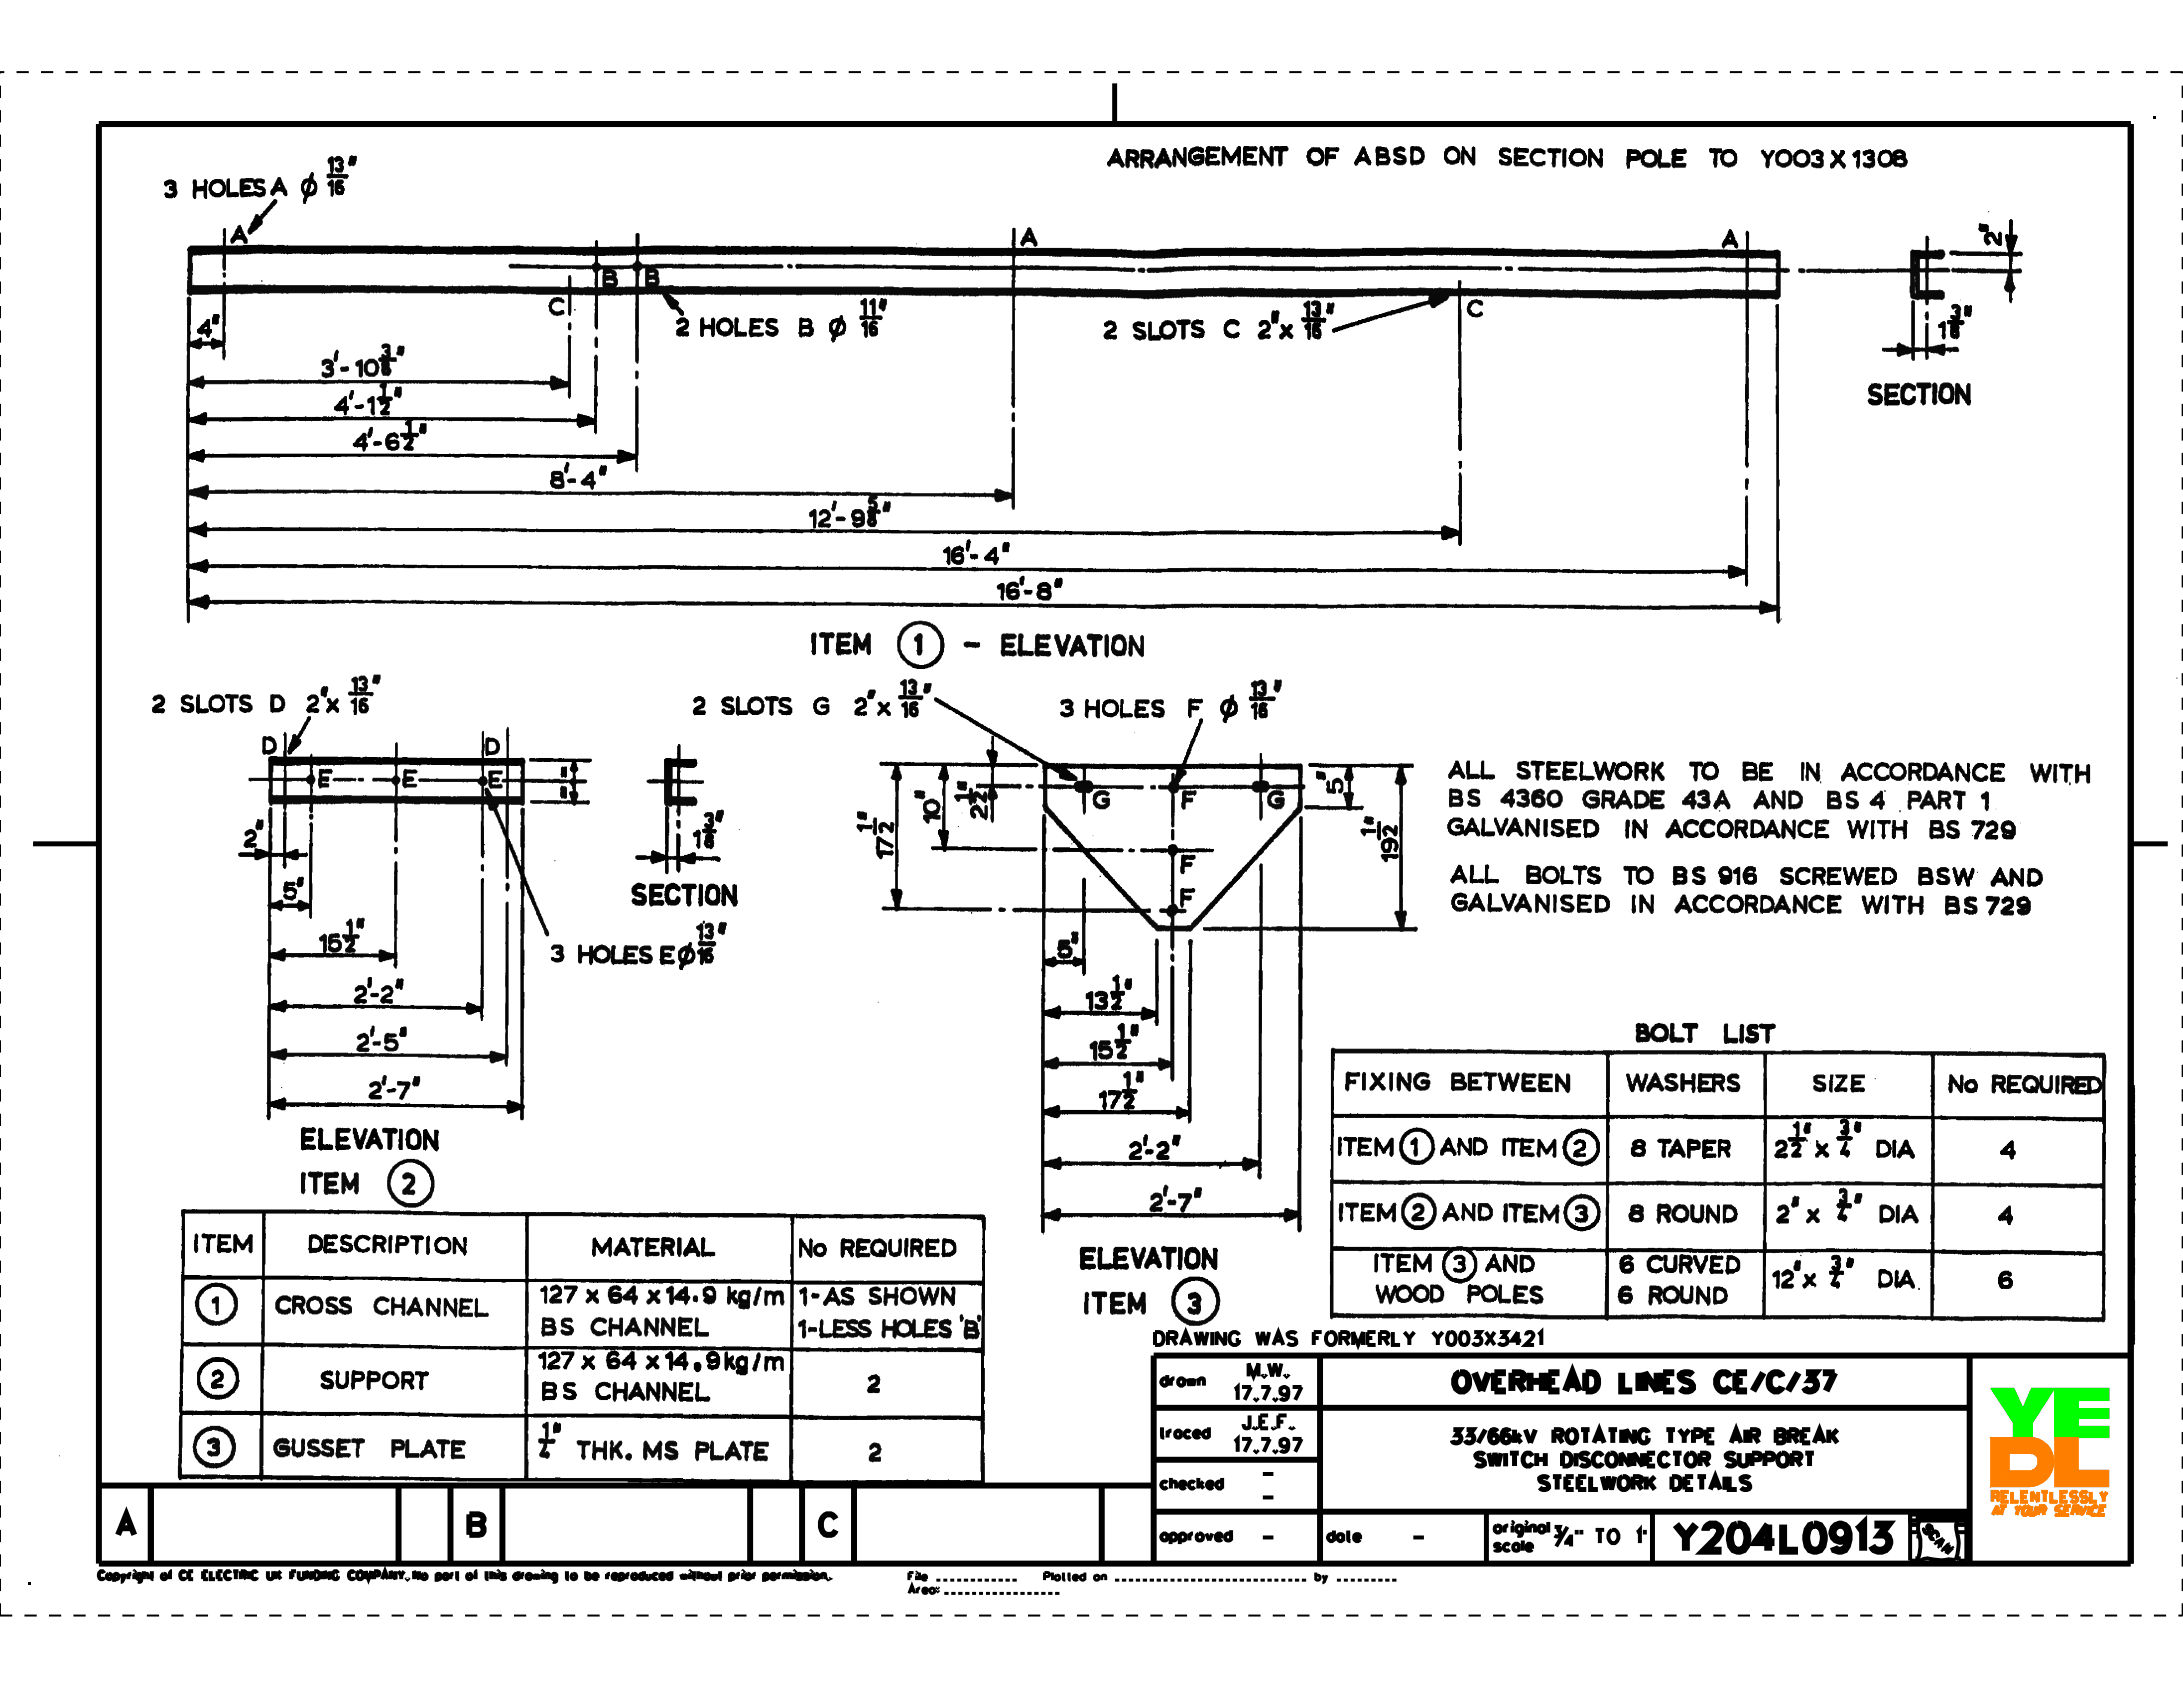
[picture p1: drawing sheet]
<svg xmlns="http://www.w3.org/2000/svg" width="279mm" height="216mm" viewBox="0 0 279 216" stroke-linecap="round" stroke-linejoin="round" font-family="sans-serif">
<defs><g id="words">
<text font-size="3.3" x="214.5" y="198.4">Y204L0913</text>
<g font-size="2.7">
<text x="15.1" y="196.4">A</text>
<text x="60.1" y="196.4">B</text>
<text x="105.1" y="196.4">C</text>
</g>
<text font-size="2.3" x="186.2" y="178">OVERHEAD LINES CE/C/37</text>
<g font-size="1.7">
<text x="147.8" y="172.1">DRAWING WAS FORMERLY Y003X3421</text>
<text x="158" y="179.2">17.7.97</text>
<text x="159.8" y="176.2">M.W.</text>
<text x="158" y="185.8">17.7.97</text>
<text x="159.2" y="182.8">J.E.F.</text>
<text x="185.9" y="184.6">33/66kV ROTATING TYPE AIR BREAK</text>
<text x="161.6" y="189.5">-</text>
<text x="188.9" y="187.6">SWITCH DISCONNECTOR SUPPORT</text>
<text x="197.1" y="190.6">STEELWORK DETAILS</text>
<text x="161.6" y="192.5">-</text>
<text x="161.6" y="197.6">-</text>
<text x="180.9" y="197.6">-</text>
<text x="199.6" y="197.5">3/4 &quot; TO 1’</text>
</g>
<g font-size="1.3">
<text x="148.6" y="177.3">drawn</text>
<text x="148.5" y="184">traced</text>
<text x="148.6" y="190.5">checked</text>
<text x="148.6" y="197.2">approved</text>
<text x="170" y="197.2">date</text>
<text x="191.3" y="196.1">original</text>
<text x="191.3" y="198.5">scale</text>
</g>
<text font-size="1.3" fill="#fe7f00" x="255" y="192.2">RELENTLESSLY</text>
<text font-size="1.1" x="246.1" y="195.8" transform="rotate(45 246.1 195.8)">S C A N</text>
<text font-size="1.1" fill="#fe7f00" x="255" y="193.9">AT YOUR SERVICE</text>
<g font-size="1">
<text x="12.6" y="202.1">Copyright of CE ELECTRIC UK FUNDING COMPANY. No part of this drawing to be reproduced without prior permission.</text>
<text x="116.3" y="203.9">Area: _________________</text>
<text x="116.3" y="202.2">File ____________</text>
<text x="133.7" y="202.2">Plotted on ____________________________ by _________</text>
</g>
</g></defs>
<g fill="none" stroke="#000" stroke-width=".13">
<path d="M44.9 19.9h.2M45.5 19.9h.1M142.3 19.8h1M142.3 19.9h1M142.3 19.9h.5M142.4 19.7h.9M142.4 19.8h.9M142.5 19.5h.7M142.5 19.6h.7M142.5 19.6h.8M142.5 19.4h.7M142.6 19.3h.5"/>
<path d="M142.7 19h.3M142.7 19.1h.3M142.7 19.2h.4M142.8 19.9h.5M144.1 19.3h1.5M144.1 19.4h1.6M144.1 19.5h1.6M144.1 19.6h1.7M144.1 19.6h.6M144.1 19.7h.5M144.1 19.8h.5M144.1 19.9h.5"/>
<path d="M144.2 19.2h1.1M144.2 19.3h1.3M144.2 19.1h.5M144.8 19.6h1M145.1 19.7h.7M145.2 19.8h.6M145.3 19.9h.5M146 19.7h.5M146 19.8h.5M146 19.9h.5M146 19.3h1.5M146 19.4h1.6"/>
<path d="M146 19.5h1.6M146 19.6h1.7M146.1 19.2h1.1M146.3 19.1h.1M146.6 19.7h.4M147 19.7h.7M147.1 19.8h.6M147.2 19.8h.5M147.2 19.9h.5M148.4 19.8h1M148.4 19.9h1.1M148.4 19.7h1"/>
<path d="M148.5 19.6h.8M148.5 19.4h.8M148.5 19.5h.8M148.6 19.3h.6M148.7 19h.4M148.7 19.1h.5M148.7 19.2h.5M148.8 19h.3M150.2 19.3h.5M150.2 19.3h.6M150.2 19.4h.6M150.2 19.5h.7"/>
<path d="M150.2 19.6h.7M150.2 19.9h.3M150.2 19.1h.5M150.2 19.2h.5M150.2 19.7h.8M150.2 19.8h.3M150.3 19h.3M150.5 19.8h.5M150.6 19.8h.5M150.6 19.9h.6M151.4 19.8h.4M151.4 19.9h.4"/>
<path d="M151.5 18.9h.3M151.5 19h.3M151.5 19.1h.3M151.5 19.2h.3M151.5 19.3h.3M151.5 19.4h.3M151.5 19.5h.3M151.5 19.6h.3M151.5 19.7h.3M151.5 19.9h.3M151.6 18.9h.2M152.1 19.6h.6"/>
<path d="M152.1 19.7h.5M152.1 19.8h.4M152.1 19.9h.4M152.1 19.5h.7M152.2 19.3h1.9M152.2 19.4h.9M152.2 19.4h.7M152.3 19.2h1.8M152.4 19h1.7M152.4 19.1h1.7M152.5 19h1.5M152.6 18.9h1.3"/>
<path d="M152.7 19.9h1.4M152.8 18.9h1M153 18.8h.5M153 19.8h1.1M153.1 19.8h1M153.3 19.4h.2M153.3 19.7h.2M153.5 19.4h.6M153.6 18.8h.1M153.6 19.4h.5M153.6 19.5h.4M154.3 19.3h1.8"/>
<path d="M154.3 19.3h.7M154.3 19.4h.6M154.3 19h1.9M154.3 19.1h1.9M154.3 19.2h1.9M154.3 19.5h.6M154.3 19.6h.6M154.3 19.7h.6M154.4 18.9h1.8M154.4 19h1.8M154.4 19.8h1.2M154.4 19.8h1.3"/>
<path d="M154.4 19.9h1.3M154.5 18.8h1.2M154.6 18.8h.3M155.3 19.3h.7M155.3 19.7h.1M155.8 18.8h.2M156.4 18.9h.5M156.4 19h.5M156.4 19.1h.5M156.4 19.2h.5M156.4 19.3h.6M156.4 19.3h.7"/>
<path d="M156.4 19.4h.7M156.4 19.4h.8M156.4 19.5h.9M156.4 19.6h.9M156.4 19.7h.9M156.4 19.8h1M156.4 19.9h1M156.4 18.8h.4M156.4 18.9h.4M156.5 18.8h.2M157.6 19.9h1.2M157.7 19.9h1.1"/>
<path d="M157.8 19.8h1M157.8 19.7h1M157.9 19.6h.9M157.9 19.5h.9M158 19.4h.8M158.1 19.3h.7M158.1 19.4h.7M158.2 19.3h.6M158.2 19.2h.6M158.3 18.9h.5M158.3 19h.5M158.3 19.1h.5"/>
<path d="M158.4 18.8h.4M158.4 18.9h.4M158.5 18.8h.2M159.1 18.9h1.9M159.1 19h1.9M159.1 19.1h1.8M159.1 19.2h1.8M159.1 19.3h1.7M159.1 19.3h.8M159.1 19.4h.5M159.1 19.5h.5M159.1 19.6h.5"/>
<path d="M159.1 19.6h.6M159.1 19.7h1.2M159.1 19.8h1.3M159.1 19.9h1.4M159.2 18.8h1.6M159.2 18.9h1.7M159.2 18.8h.7M160.2 19.3h.1M160.3 18.8h.1M160.6 18.8h.1M160.6 19.3h.2M161.2 18.9h.4"/>
<path d="M161.2 18.9h.5M161.2 19h.5M161.2 19h.6M161.2 19.1h.6M161.2 19.2h.6M161.2 19.3h.6M161.2 19.3h.7M161.2 19.7h.9M161.2 19.8h.9M161.2 19.8h1M161.2 19.9h.4M161.2 18.8h.4"/>
<path d="M161.2 19.4h.7M161.2 19.4h.8M161.2 19.5h.8M161.2 19.6h.9M161.3 18.8h.3M161.8 19.9h.4M161.8 19.9h.5M162.5 18.9h.4M162.5 18.9h2.4M162.5 19h2.4M162.5 19.1h2.4M162.5 19.2h.5"/>
<path d="M162.5 19.3h.5M162.5 19.4h.5M162.5 19.5h.5M162.5 19.6h.5M162.5 19.7h.5M162.5 19.8h.5M162.5 19.9h.5M162.6 18.8h.3M163 18.9h1.8M163.1 18.8h.6M163.1 18.8h1.7M163.1 19.2h1.8"/>
<path d="M163.2 19.3h1.6M163.2 19.3h.2M163.5 19.3h1.3M163.6 19.4h.7M163.6 19.8h.5M163.6 19.9h.5M163.7 19.4h.5M163.7 19.5h.5M163.7 19.6h.4M163.7 19.7h.4M163.9 18.8h.9M167.2 19.9h.6"/>
<path d="M167.2 19.9h.5M167.3 19.6h.6M167.3 19.7h.5M167.3 19.8h.5M167.3 19.4h2.1M167.3 19.4h.8M167.3 19.5h.7M167.5 19.3h1.7M167.5 19.3h1.8M167.6 19.2h1.6M167.6 19.1h1.5M167.7 19h1.4"/>
<path d="M167.8 18.9h1.2M167.8 19h1.2M168.1 18.9h.1M168.4 19.4h.1M168.6 19.4h.8M168.7 19.5h.7M168.7 19.6h.8M168.8 19.6h.7M169 19.7h.5M169 19.8h.5M169 19.9h.5M169.1 19.9h.4"/>
<path d="M169.6 19.1h1.8M169.6 19.2h1.8M169.6 19.3h1.8M169.6 19.4h.6M169.6 19.5h.5M169.6 19.6h.5M169.6 19.7h.5M169.6 19.8h.5M169.6 19.8h1.4M169.6 19.9h1.4M169.6 18.9h1.8M169.6 19h1.8"/>
<path d="M169.6 19.3h1.7M169.7 18.9h.4M170.5 19.8h.1M170.6 19.4h.1M170.9 19.4h.4M171 18.9h.2M173.8 19.9h.5M173.9 19.7h.6M173.9 19.8h.6M173.9 19.8h.5M173.9 19.6h1.1M174 19.4h.9"/>
<path d="M174 19.5h.9M174.1 19.3h.7M174.1 19.4h.7M174.2 19.2h.6M174.2 19.3h.6M174.2 19h.6M174.2 19.1h.6M174.3 18.9h.4M174.3 19h.4M174.3 18.8h.4M174.6 19.7h.4M174.6 19.8h.4"/>
<path d="M174.7 19.9h.4M176.1 19h1.5M176.1 19.1h1.5M176.1 19.2h1.5M176.1 19.3h1.6M176.1 19.4h.5M176.1 19.5h.5M176.1 18.9h1.1M176.1 18.9h1.4M176.1 19h1.4M176.1 19.6h.5M176.1 19.7h1.6"/>
<path d="M176.1 19.8h1.6M176.1 19.9h1.6M176.2 18.8h.6M177.1 19.4h.6M177.2 19.4h.5M177.2 19.6h.5M177.3 19.5h.4M177.3 19.6h.4M178.4 19.2h1.5M178.4 19.3h1.4M178.4 19.4h.6M178.4 19.4h.5"/>
<path d="M178.4 19.5h.5M178.4 19.6h.5M178.4 19.6h.6M178.4 19.7h.9M178.4 19.8h1M178.4 19h1.5M178.4 19.1h1.5M178.4 19.8h1.1M178.5 19h1.3M178.5 19.9h1.2M178.5 19.9h1.3M178.6 18.9h1.1"/>
<path d="M178.9 18.9h.8M179 18.8h.5M179.2 18.8h.1M179.5 19.4h.3M180.5 18.9h1.4M180.5 19h1.4M180.5 19.1h1.5M180.5 19.2h1.5M180.5 19.3h.5M180.5 19.4h.4M180.5 19.5h.4M180.5 19.6h.4"/>
<path d="M180.5 19.7h.4M180.6 18.8h1.1M180.6 18.9h1.2M180.6 19.6h.3M180.6 19.8h.3M180.6 19.9h.3M180.7 18.8h.2M181.2 18.8h.1M181.2 19.3h1M181.5 19.3h.7M181.5 19.4h.7M181.7 19.4h.6"/>
<path d="M181.7 19.5h.6M181.8 19.6h.5M181.8 19.7h.5M181.8 19.8h.5M181.9 19.8h.4M181.9 19.9h.4M184.8 19.5h.6M184.8 19.6h.5M184.8 19.7h.5M184.8 19.8h.5M184.8 19.9h.4M184.9 19.4h.6"/>
<path d="M184.9 19.4h.5M185 19.3h.7M185 19.3h.6M185 19h1.6M185 19.1h1.6M185 19.2h1.7M185.2 19h1.3M185.3 18.9h1.2M185.3 18.9h1.1M185.4 18.8h.9M185.6 18.8h.5M186.1 19.3h.7"/>
<path d="M186.3 19.3h.5M186.3 19.4h.5M186.4 19.4h.5M186.4 19.5h.5M186.5 19.6h.4M186.5 19.7h.4M186.5 19.8h.4M186.5 19.9h.4M187 19.3h.7M187 19.4h.8M187 19.4h.9M187 19.5h.9"/>
<path d="M187 19.6h.9M187 19.7h1M187 19.8h.4M187 19.9h.4M187.1 18.8h.3M187.1 18.9h.3M187.1 18.9h.4M187.1 19h.4M187.1 19.1h.4M187.1 19.2h.4M187.1 19.3h.6M187.2 18.8h.1"/>
<path d="M187.5 19.8h.5M187.6 19.9h.5M187.6 19.9h.6M188.4 18.9h.4M188.4 19h.4M188.4 19.1h.4M188.4 19.2h.4M188.4 19.3h.4M188.4 19.4h.4M188.4 19.6h.4M188.4 19.7h.4M188.4 19.8h.4"/>
<path d="M188.4 19.9h.4M188.4 19.5h.4M188.5 18.8h.2M191.9 19.3h1.5M191.9 19.4h.8M191.9 19.4h.5M191.9 19.5h.5M191.9 19.6h.5M191.9 19.7h.5M191.9 19.8h.6M191.9 19.8h.7M191.9 19.9h.9"/>
<path d="M192 19h1.3M192 19.1h1.3M192 19.2h1.4M192 19.9h1M192.2 19h.9M192.2 18.9h.8M192.8 19.4h.6M193 19.4h.3M193.1 19.5h.2M193.8 19h1.8M193.8 19.1h1.9M193.8 19.2h1.9"/>
<path d="M193.8 19.3h1.9M193.8 19.4h1.9M193.8 19.4h1.8M193.8 19.5h.6M193.8 19.6h.5M193.8 19.9h1.2M193.8 19.9h1.3M193.8 19h1.6M193.8 19.7h.5M193.8 19.8h.5M193.8 19.8h.6M193.9 18.9h.4"/>
<path d="M194.4 18.9h.1M194.9 19.5h.1M195.1 19.5h.5M195.8 19.8h.5M195.8 19.9h.5M195.9 19.6h.7M195.9 19.7h.5M195.9 19.8h.5M196 19.4h1.8M196 19.5h1.8M196.1 19.3h1.7M196.2 19.3h1.5"/>
<path d="M196.3 19.2h1.3M196.3 19.1h1.1M196.4 19h.9M196.8 19h.1M197.3 19.6h.5M197.4 19.6h.4M197.4 19.7h.4M197.5 19.8h.1M198.1 19h1.6M198.1 19.1h1.7M198.1 19.2h1.7M198.1 19.3h1.7"/>
<path d="M198.1 19.4h1.7M198.2 19.4h1.6M198.2 19.5h1.5M198.3 19h.2M198.7 19.6h.5M198.7 19.7h.5M198.7 19.8h.4M198.7 19.9h.5M199.2 19h.1M199.5 19.6h.2M200 19.2h.5M200 19.3h.5"/>
<path d="M200 19.4h.5M200 19.5h.4M200 19.6h.4M200 19.7h.4M200 19.8h.4M200 19.9h.4M200.1 19h.3M200.1 19.1h.3M200.2 19h.1M200.8 19.9h.5M200.9 19.9h.5M201 19.6h.6"/>
<path d="M201 19.7h.5M201 19.8h.5M201 19.8h.4M201 19.6h.8M201.1 19.4h1.8M201.1 19.5h1.8M201.2 19.3h1.5M201.3 19.3h1.3M201.3 19.2h1.2M201.4 19.1h1.1M201.6 19h.8M202.2 19.6h.2"/>
<path d="M202.4 19.6h.5M202.4 19.6h.6M202.5 19.7h.5M202.5 19.8h.5M202.6 19.9h.4M202.6 19.9h.5M203.3 19.1h.5M203.3 19.2h.5M203.3 19.3h.5M203.3 19.4h.6M203.3 19.5h.6M203.3 19.6h.7"/>
<path d="M203.3 19.7h.8M203.3 19.8h.8M203.3 19.8h.9M203.3 19.9h1M203.4 19h.2M204.7 19.1h.4M204.7 19.2h.4M204.7 19.3h.4M204.7 19.4h.4M204.7 19.5h.4M204.8 19h.3M204.8 19.6h.3"/>
<path d="M204.8 19.7h.3M204.8 19.8h.3M204.8 19.9h.3M208.2 19.2h1.3M208.2 19.3h1.5M208.2 19.4h1.6M208.2 19.5h1.7M208.2 19.6h1.8M208.2 19.7h.5M208.2 19.8h.5M208.2 19.9h.5M208.3 19.1h.6"/>
<path d="M209.5 19.7h.5M209.5 19.8h.5M209.5 19.9h1.1M209.5 19.9h1M210.1 19.8h.6M210.1 19.6h1.9M210.1 19.7h.7M210.2 19.5h1.7M210.3 19.4h1.6M210.4 19.4h1.4M210.5 19.3h1.3M210.6 19.3h1.1"/>
<path d="M210.8 19.2h.7M211.2 19.1h.2M211.4 19.7h.6M211.5 19.8h.6M211.7 19.9h.5M212.3 19.3h.3M212.3 19.3h.4M212.3 19.4h.4M212.3 19.5h.4M212.3 19.6h.4M212.3 19.7h.4M212.3 19.8h.4"/>
<path d="M212.3 19.9h.4M212.3 19.1h.3M212.3 19.2h.3M212.4 19h.1M214 19.4h1.9M214 19.5h1.9M214 19.6h1.8M214 19.6h1.7M214 19.7h.5M214 19.8h.5M214 19.3h1.9M214 19.9h.5"/>
<path d="M214.2 19.1h1.5M214.2 19.2h1.6M214.4 19h.3M215.5 19h.2M218.7 19.1h1.7M218.7 19.2h1.7M218.8 19h1.6M218.8 19.3h1.6M218.8 19.4h1.6M218.8 19.4h3.3M218.9 19h.2M218.9 19.5h1.5"/>
<path d="M219.3 19h.2M219.3 19.6h.6M219.4 19.6h.5M219.4 19.7h.4M219.4 19.8h.4M219.4 19.9h.4M220 19.6h.2M220.2 19.9h.5M220.3 19.8h.5M220.3 19.8h.4M220.3 19.7h.6M220.4 19.6h.7"/>
<path d="M220.4 19.6h.6M220.4 19.5h1.7M220.5 19.4h1.5M220.6 19.3h1.4M220.6 19.3h1.3M220.8 19.2h1M221 19.1h.7M221.4 19.6h.8M221.5 19.6h.7M221.7 19.7h.6M221.8 19.8h.5M221.8 19.9h.5"/>
<path d="M221.9 19.9h.4M225.4 19.3h.4M225.4 19.4h.6M225.5 19.3h.3M225.5 19.5h.5M225.5 19.6h.5M225.5 19.6h.6M225.6 19.2h.1M225.6 19.7h.5M225.6 19.8h.5M225.6 19.8h.6M225.7 19.9h1.2"/>
<path d="M225.7 19.9h1.1M226.4 19.8h.5M226.5 19.6h.5M226.5 19.7h.5M226.6 19.4h.6M226.6 19.5h.5M226.7 19.3h.4M227.2 19.8h.7M227.2 19.9h.6M227.3 19.7h.6M227.4 19.6h1.8M227.4 19.6h.7"/>
<path d="M227.4 19.5h1.8M227.5 19.4h1.6M227.5 19.4h1.7M227.7 19.3h1.2M227.8 19.3h1.1M227.9 19.2h.7M228.1 19.1h.5M228.4 19.6h.1M228.6 19.6h.7M228.7 19.7h.6M228.8 19.8h.5M228.9 19.9h.5"/>
<path d="M229.5 19.9h.5M229.6 19.8h.6M229.6 19.8h.5M229.7 19.7h.5M229.7 19.6h.8M229.7 19.6h.7M229.8 19.5h1.6M229.9 19.4h1.4M229.9 19.4h1.5M230 19.3h1.2M230.1 19.3h1M230.3 19.2h.5"/>
<path d="M230.6 19.6h.9M230.9 19.6h.6M231 19.7h.6M231.1 19.8h.5M231.2 19.9h.5M231.8 19.5h1.5M231.8 19.6h1.6M231.8 19.7h.7M231.9 19.4h1.4M231.9 19.8h.5M231.9 19.8h.3M231.9 19.4h1.3"/>
<path d="M232 19.3h1.1M232.1 19.3h.9M232.4 19.2h.4M232.7 19.7h.7M232.9 19.8h.5M232.9 19.9h.5M233 19.8h.4M233 19.9h.4M234.4 19.3h.3M234.4 19.3h.4M234.4 19.4h.5M234.4 19.5h.5"/>
<path d="M234.4 19.6h.6M234.4 19.7h.7M234.5 19.8h.7M234.6 19.9h1.3M234.7 19.9h1.2M235.4 19.7h.7M235.4 19.8h.6M235.5 19.6h.6M235.5 19.3h.5M235.5 19.3h.6M235.5 19.4h.6M235.5 19.5h.6"/>
<path d="M237.1 19.8h.9M237.2 19.7h.8M237.2 19.9h.8M237.2 19.6h.9M237.4 19.4h.7M237.4 19.5h.7M237.5 19.4h.6M237.6 19.3h.4M237.7 19.3h.3M238.4 19.4h1.5M238.4 19.5h1.5M238.4 19.6h1.5"/>
<path d="M238.4 19.7h.7M238.5 19.4h1.3M238.5 19.8h.5M238.5 19.8h.3M238.6 19.9h.2M238.7 19.3h1.1M238.8 19.3h.9M239.1 19.2h.4M239.3 19.1h.1M239.3 19.7h.6M239.3 19.9h.6M239.5 19.8h.4"/>
<path d="M239.5 19.9h.4M240.5 19.8h.5M240.5 19.8h.4M240.5 19.9h.4M240.5 19.9h.3M240.5 19.6h1.6M240.5 19.6h.7M240.5 19.7h.5M240.6 19.5h1.4M240.6 19.4h1.4M240.9 19.3h1M241.3 19.2h.2"/>
<path d="M241.6 19.6h.5M241.7 19.7h.4M241.7 19.8h1M241.8 19.8h.9M241.9 19.9h1M241.9 19.9h2M242.2 19.6h1.7M242.2 19.6h.8M242.2 19.7h.6M242.3 19.5h1.5M242.4 19.4h1.4M242.5 19.3h1.1"/>
<path d="M242.6 19.3h.9M242.7 19.2h.7M243.2 19.6h.7M243.2 19.9h.7M243.4 19.7h.5M243.4 19.8h.5M21 23.4h1.5M21 23.4h1.6M21 23.5h1.6M21 23.6h.6M21 23.3h1.5M21 23.7h.4"/>
<path d="M21 24.8h.7M21 24.9h1.6M21.1 23.2h1.3M21.1 23.7h.3M21.1 23.8h.3M21.1 24.7h.3M21.1 24.8h.4M21.1 25h1.5M21.1 25.1h1.5M21.1 25.1h1.4M21.2 25.2h1.2M21.3 23.2h1"/>
<path d="M21.3 25.3h.8M21.4 23.1h.9M21.5 23h.6M21.5 25.3h.6M21.6 23.9h1M21.6 24h1M21.6 24.1h1M21.6 24.2h1M21.6 24.3h1M21.8 24.8h.9M21.9 24.4h.7M21.9 23.6h.7"/>
<path d="M22 23.8h.6M22 24.8h.7M22.1 23.7h.5M22.1 24.4h.5M22.1 24.7h.6M22.1 24.5h.6M22.1 24.6h.6M22.2 24.6h.5M22.3 25.3h.1M23.9 37.1h119.5M23.9 37.1h120.5M23.9 37.2h181.2"/>
<path d="M23.9 37.3h204M23.9 38.1h.5M23.9 38.2h.6M23.9 38.3h.6M23.9 38.4h.6M23.9 38.5h.6M23.9 38.6h.6M23.9 38.7h.6M23.9 38.8h.5M23.9 38.9h.6M23.9 39h.6M24 31.9h114.2"/>
<path d="M24 31.9h119M24 32h120.2M24 32h120.9M24 34.4h.7M24 34.5h.7M24 34.6h.7M24 34.7h.7M24 34.7h.6M24 35.5h.6M24 35.6h.6M24 35.9h.6M24 36h.6"/>
<path d="M24 36.1h.6M24 36.2h.6M24 36.3h.6M24 36.4h.6M24 36.5h.6M24 36.6h17.6M24 36.6h27.2M24 36.7h33M24 36.7h47.7M24 36.8h50.1M24 36.9h98.8M24 37h113.1"/>
<path d="M24 37h113.8M24 37.4h21M24 37.5h18.6M24 37.5h8.3M24 37.6h5.2M24 38.1h.3M24 38.7h.5M24 39.1h.4M24 39.2h.4M24 39.3h.4M24 39.4h.4M24 39.5h.4"/>
<path d="M24 39.6h.4M24 39.7h.4M24 39.8h.4M24 39.9h.4M24 31.8h113.2M24 32.1h184.6M24 32.2h203.9M24 32.3h203.9M24 32.4h203.9M24 32.4h8.3M24 32.5h7M24 32.6h2.5"/>
<path d="M24 32.6h1.2M24 32.7h.7M24 32.8h.7M24 32.9h.6M24 33h.6M24 33.1h.6M24 33.2h.6M24 33.3h.6M24 33.4h.6M24 33.5h.6M24 33.6h.6M24 33.7h.6"/>
<path d="M24 33.7h.7M24 33.8h.7M24 33.9h.7M24 34h.7M24 34.1h.7M24 34.2h.7M24 34.3h.7M24 34.8h.6M24 34.9h.6M24 35h.7M24 35.1h.7M24 35.2h.6"/>
<path d="M24 35.3h.6M24 35.4h.6M24 35.7h.6M24 35.8h.6M24 37.6h2.7M24.1 31.7h91.8M24.1 31.8h93.8M24.1 38h.2M24.2 31.6h47.7M24.2 37.7h.4M24.2 37.8h.4M24.3 31.5h29.8"/>
<path d="M24.3 31.5h20.3M24.7 23.2h.5M24.7 23.3h.5M24.7 23.4h.5M24.7 23.5h.5M24.7 24.3h1.8M24.7 24.4h1.8M24.7 24.4h1.1M24.7 24.5h.5M24.7 24.6h.5M24.7 24.6h.4M24.7 24.7h.4"/>
<path d="M24.7 24.8h.4M24.7 24.9h.4M24.7 25h.4M24.7 25.1h.4M24.7 23h.4M24.7 23.1h.4M24.7 23.6h.5M24.7 23.7h.5M24.7 23.8h.5M24.7 23.9h.5M24.7 23.9h1.8M24.7 24h1.8"/>
<path d="M24.7 24.1h1.8M24.7 24.2h1.8M24.7 25.2h.4M24.7 25.3h.4M24.7 36.5h.1M24.8 25.3h.3M24.8 25.4h.3M24.9 25.4h.1M25.3 32.6h.1M25.5 32.6h.4M25.6 23.9h.9M26 24.4h.5"/>
<path d="M26.1 23.2h.4M26.1 23.2h.5M26.1 23.3h.5M26.1 23.7h.4M26.1 23.8h.4M26.1 24.5h.4M26.1 24.6h.4M26.1 24.7h.4M26.1 24.8h.4M26.1 24.9h.4M26.1 25h.4M26.1 25.1h.4"/>
<path d="M26.1 23h.4M26.1 23.1h.4M26.1 23.4h.5M26.1 23.5h.5M26.1 23.5h.4M26.1 23.6h.4M26.1 25.2h.4M26.1 25.3h.4M26.2 23h.2M26.2 25.3h.3M26.2 25.4h.3M26.6 32.6h.2"/>
<path d="M26.7 23.9h.4M26.7 24h.4M26.7 24.1h.4M26.7 24.2h.4M26.7 24.3h.4M26.7 24.4h.5M26.8 23.7h.5M26.8 23.8h.4M26.8 24.4h.4M26.8 23.5h.6M26.8 23.6h.5M26.8 24.5h.5"/>
<path d="M26.8 24.6h.5M26.8 24.6h.7M26.8 24.7h.8M26.8 37.6h.2M26.9 23.4h1.8M26.9 23.4h.8M26.9 23.5h.7M26.9 24.8h1.8M27 24.8h1.7M27 24.9h1.7M27 23.2h1.6M27 23.3h1.6"/>
<path d="M27 24.9h1.6M27.1 23.1h1.4M27.1 23.2h1.4M27.1 25h1.4M27.1 25.1h1.3M27.3 36.5h.1M27.3 23h1.2M27.3 25.1h1M27.5 23h.7M27.5 25.2h.7M27.6 36.5h.2M27.9 31.4h.1"/>
<path d="M28 23.4h.7M28.1 24.7h.7M28.2 23.5h.6M28.2 24.6h.6M28.3 23.6h.5M28.3 24.5h.6M28.3 24.6h.5M28.3 31.4h.1M28.4 23.7h.5M28.4 24.4h.5M28.5 23.8h.4M28.5 23.9h.4"/>
<path d="M28.5 24h.4M28.5 24.1h.4M28.5 24.2h.4M28.5 24.3h.4M28.5 32.6h.4M28.5 32.7h.4M28.5 33.1h.4M28.5 33.2h.4M28.5 33.3h.4M28.5 33.4h.4M28.5 33.5h.4M28.5 33.6h.4"/>
<path d="M28.5 33.7h.4M28.5 33.8h.4M28.5 33.9h.4M28.5 34h.4M28.5 34.1h.4M28.5 34.2h.4M28.5 34.3h.4M28.5 35h.4M28.5 35.1h.4M28.5 36.5h.4M28.5 37.6h.4M28.5 37.7h.4"/>
<path d="M28.5 37.8h.4M28.5 37.9h.4M28.5 38h.4M28.5 38.1h.4M28.5 38.2h.4M28.5 38.3h.4M28.5 38.4h.4M28.5 38.5h.4M28.5 38.6h.4M28.5 38.7h.4M28.5 38.8h.4M28.5 38.9h.4"/>
<path d="M28.5 39h.4M28.5 39.1h.4M28.5 39.2h.4M28.5 39.3h.4M28.5 39.4h.4M28.5 39.5h.4M28.5 39.6h.4M28.5 39.7h.4M28.5 39.8h.4M28.5 39.9h.4M28.5 29.4h.4M28.5 29.5h.4"/>
<path d="M28.5 29.6h.4M28.5 29.7h.4M28.5 29.8h.4M28.5 29.9h.4M28.5 30h.4M28.5 30.1h.4M28.5 30.5h.4M28.5 30.6h.4M28.5 30.7h.4M28.5 30.8h.4M28.5 30.9h.4M28.5 31h.4"/>
<path d="M28.5 31.1h.4M28.5 31.2h.4M28.5 31.3h.4M28.5 31.4h.4M28.5 32.8h.4M28.5 32.9h.4M28.5 33h.4M28.5 34.4h.4M28.5 34.5h.4M28.5 35.2h.4M28.5 35.3h.4M28.5 35.4h.4"/>
<path d="M28.5 36.2h.4M28.5 36.3h.4M28.5 36.4h.4M28.6 29.3h.3M28.6 30.2h.3M28.6 30.3h.3M28.6 30.4h.3M28.6 30.5h.3M28.6 34.5h.3M28.6 34.6h.2M28.6 34.9h.2M28.6 36.1h.2"/>
<path d="M28.6 36.2h.3M28.7 35.5h.1M29 23.2h.4M29 23.3h.4M29 23.4h.4M29 23.5h.4M29 23.6h.4M29 23.7h.4M29 23.8h.4M29 23.9h.4M29 24h.4M29 24.1h.4"/>
<path d="M29 24.2h.4M29 24.3h.4M29 24.4h.4M29 24.5h.4M29 24.6h.4M29 24.7h1.5M29 24.8h1.5M29 24.8h1.6M29 24.9h1.6M29 25h1.6M29 23h.4M29 23.1h.4"/>
<path d="M29 25.1h1.5M29 25.2h.6M29.1 22.9h.3M29.5 30.6h.8M29.5 30.7h.7M29.5 30.8h.7M29.5 30.9h.6M29.5 30.5h2.1M29.5 30.6h2.2M29.5 31h.5M29.5 31h.4M29.5 31.1h.4"/>
<path d="M29.6 30.5h1.9M29.7 24.6h.1M29.7 30.4h1.8M29.8 30.3h1.7M29.8 30.4h1.7M29.8 30.2h1.6M29.8 36.5h2M29.9 24.6h.5M29.9 30h.6M29.9 30.1h.6M29.9 30.1h1.4M30 29.9h.5"/>
<path d="M30 30h.5M30.1 25.2h.1M30.1 29.6h1.1M30.1 29.7h1.1M30.1 29.8h1.1M30.1 29.8h.5M30.1 29.5h.9M30.1 29.6h1M30.1 37.6h.3M30.2 29.4h.8M30.2 29.5h.8M30.3 29.3h.6"/>
<path d="M30.3 31.4h.1M30.4 29h.4M30.4 29.1h.5M30.4 29.2h.5M30.5 28.9h.3M30.7 23h3.2M30.7 23.1h3.2M30.7 23.2h3.2M30.7 23.3h3.2M30.7 23.4h.7M30.7 23.4h.6M30.7 23.5h.6"/>
<path d="M30.7 23.5h.5M30.7 23.6h.5M30.7 23.7h1.1M30.7 23.7h1.3M30.7 23.8h1.3M30.7 23.9h1.3M30.7 23.9h1.4M30.7 24h1.4M30.7 24.1h1.3M30.7 24.2h1.3M30.7 24.3h1.3M30.7 24.3h.6"/>
<path d="M30.7 24.4h.5M30.7 24.5h.5M30.7 24.6h.5M30.7 24.6h2.4M30.7 24.7h2.4M30.7 24.8h3.3M30.7 24.9h3.3M30.7 28.8h.1M30.7 29.8h.5M30.8 23h1.7M30.8 24.9h3.1M30.8 25h1.6"/>
<path d="M30.8 25.1h1.6M30.8 29.9h.4M30.8 30h.5M30.8 37.6h.4M30.8 22.9h1.7M30.8 25.1h.9M30.8 25.2h.5M30.8 30.1h.5M30.9 30.6h.8M31 30.7h.7M31.1 30.8h.6M31.1 31.4h3.9"/>
<path d="M31.1 32.5h.2M31.2 30.9h.5M31.2 31h.5M31.2 31.1h.5M31.3 37.6h.1M31.4 22.9h.9M31.5 31.2h.1M31.5 32.5h.3M31.7 37.6h.1M31.7 29.5h1M31.7 29.5h.9M31.7 29.6h.9"/>
<path d="M31.7 29.6h.7M31.7 29.7h.6M31.7 29.8h.6M31.8 23.4h.1M31.8 29.3h1.1M31.8 29.4h.9M31.8 29.8h.5M31.8 29.9h.4M31.8 25.1h.2M31.8 30h.3M31.9 29.1h1.2M31.9 29.2h1.1"/>
<path d="M32 29h1.2M32 29.1h1.1M32 32.5h.1M32 36.5h.1M32.1 28.6h1.5M32.1 28.7h1.5M32.1 28.7h1.4M32.1 28.8h1.3M32.1 28.9h1.3M32.2 23.4h.1M32.2 28.6h1.4M32.2 28.4h1.4"/>
<path d="M32.2 28.5h1.4M32.3 28.3h1.3M32.3 28.4h1.3M32.3 36.5h1.7M32.4 23.4h.7M32.4 23.4h.6M32.4 23.5h.5M32.4 23.6h.5M32.4 23.7h.5M32.4 24.6h.5M32.4 28.1h1.2M32.4 28.2h1.2"/>
<path d="M32.5 23.7h.5M32.5 23.8h.7M32.5 23.9h1.1M32.5 24.5h.3M32.5 28h1.1M32.5 28.1h1.1M32.6 23.9h1.1M32.6 27.9h1.1M32.6 32.4h.1M32.6 24h1.1M32.6 24h1.3M32.6 24.1h1.3"/>
<path d="M32.6 25h1.3M32.6 27.7h1.3M32.6 27.8h1.1M32.7 27.5h.4M32.7 27.6h.4M32.7 23h1M32.7 25.1h1.2M32.8 22.9h.8M32.9 25.1h.7M33 24.2h1M33 31.4h.2M33 37.5h.6"/>
<path d="M33.1 24.3h.9M33.1 25.2h.3M33.2 23.4h.7M33.2 24.7h.8M33.3 24.3h.7M33.4 23.4h.4M33.4 24.6h.6M33.4 27.5h.6M33.4 27.6h.6M33.4 31.4h.2M33.4 27.4h.8M33.4 35.9h.2"/>
<path d="M33.4 36h.2M33.6 23.5h.1M33.6 24.4h.4M33.6 24.5h.4M33.6 24.6h.4M33.6 27.3h.6M33.7 27.1h.7M33.7 27.2h.6M33.7 27.2h.5M33.7 31.4h.1M33.7 32.4h.3M33.7 37.5h.3"/>
<path d="M33.7 27.1h.8M33.9 27h.6M34 26.9h.6M34 26.8h.6M34.1 26.7h.7M34.1 37.5h.4M34.2 26.5h.7M34.2 26.6h.7M34.3 26.4h.7M34.3 26.5h.7M34.3 36.5h.3M34.4 32.4h.5"/>
<path d="M34.5 26.3h.6M34.5 26.2h.7M34.6 26.2h.7M34.6 24.4h2.1M34.6 24.5h.9M34.6 24.6h.7M34.6 24.7h.7M34.6 24.8h.6M34.6 24.8h.5M34.6 24.9h.5M34.6 26h.8M34.6 26.1h.7"/>
<path d="M34.7 24.3h2M34.7 24.4h2M34.7 26h.7M34.8 24.3h1.7M34.8 24.9h.3M34.8 25.9h.7M34.8 24.2h1.7M34.8 25h.2M34.8 25.1h.1M34.8 25.8h.7M34.9 24.1h1.6M35 24h1.4"/>
<path d="M35 24h1.5M35 25.7h.5M35 36.5h.3M35 23.9h.6M35 25.6h.4M35.1 23.5h1.1M35.1 23.6h1.1M35.1 23.7h.5M35.1 23.8h.5M35.1 25.5h.2M35.2 23.4h1M35.2 23.5h1"/>
<path d="M35.3 23.3h.8M35.3 23.4h.9M35.3 23.2h.8M35.4 23h.6M35.4 23.1h.6M35.4 23.2h.7M35.4 31.4h1M35.5 22.9h.5M35.5 23h.5M35.5 22.8h.4M35.6 22.7h.3M35.9 23.7h.4"/>
<path d="M35.9 23.7h.5M35.9 23.8h.5M35.9 23.9h.5M36 24.5h.7M36 32.4h.1M36 37.5h.2M36.1 24.6h.6M36.2 24.6h.5M36.2 24.7h.5M36.2 24.8h.5M36.2 24.8h.6M36.2 32.4h.3"/>
<path d="M36.3 24.9h.5M36.4 24.9h.3M36.4 25h.3M36.5 25.1h.2M36.6 32.4h.8M36.7 37.5h.2M36.7 31.4h.2M36.7 32.5h.2M37.8 32.4h.1M38.4 32.4h.2M38.5 23.6h.5M38.5 23.7h.4"/>
<path d="M38.5 23.8h.4M38.5 23.9h.4M38.5 24h.4M38.5 24.1h.4M38.5 24.2h.4M38.5 24.3h.4M38.6 23.5h.4M38.6 24.3h.3M38.6 24.4h.3M38.6 24.4h.4M38.7 23.3h1.7M38.7 23.4h.6"/>
<path d="M38.7 23.4h.5M38.7 23.5h.5M38.7 24.5h.9M38.7 24.6h.9M38.7 23.2h1.7M38.7 24.6h1.8M38.7 24.7h1.8M38.8 23.2h1.5M38.8 24.8h1.6M38.8 25.6h.5M38.8 25.7h.5M38.8 25.7h.4"/>
<path d="M38.8 25.8h.4M38.8 23h1.4M38.8 23.1h1.4M38.8 24.9h1.5M38.8 25.4h.5M38.8 25.5h.5M38.8 25.9h.4M38.8 26h.4M38.8 32.4h.4M38.9 25.3h.5M38.9 25.3h.4M38.9 23h1.2"/>
<path d="M38.9 24.9h1.3M38.9 25h1.2M38.9 25.1h1.1M38.9 25.1h.6M38.9 25.2h.6M39.1 22.9h1M39.2 24.3h.5M39.2 24.4h.5M39.2 24.2h.5M39.2 32.4h.3M39.3 23.9h.5M39.3 24h.5"/>
<path d="M39.3 24h.4M39.3 24.1h.4M39.3 23.7h.5M39.3 23.8h.5M39.4 23.5h.4M39.4 23.6h.4M39.5 22.9h.6M39.5 23.4h1M39.5 23.5h1.1M39.5 22.8h.6M39.6 22.5h.5M39.6 22.6h.5"/>
<path d="M39.6 22.7h.5M39.6 32.4h.2M39.7 22.4h.5M39.7 22.5h.5M39.7 22.3h.5M39.8 22.1h.3M39.8 22.2h.4M39.8 24.6h.7M39.9 24.5h.7M40 24.4h.6M40 32.4h2.8M40.1 23.5h.5"/>
<path d="M40.1 23.6h.5M40.1 24.3h.5M40.2 23.7h.4M40.2 24.2h.4M40.2 23.8h.4M40.2 23.9h.4M40.2 24h.4M40.2 24.1h.4M41.1 32.5h.3M41.2 37.5h.1M41.5 32.5h.1M41.5 37.5h.1"/>
<path d="M41.8 22.4h2.7M41.8 22.5h2.8M41.8 22.6h2.8M41.8 22.6h2.7M41.8 22.7h2.7M41.8 32.5h.2M41.8 36.6h.2M41.9 23.5h.8M42 20.4h.7M42 20.5h.7M42 20.6h.7M42 20.7h.7"/>
<path d="M42 22.3h.6M42 23.4h.7M42 23.5h.7M42 23.6h.7M42 20.3h.7M42 20.8h.7M42 20.9h.7M42 23.7h.7M42 23.8h.7M42.1 22.8h.2M42.1 23.3h.6M42.1 20.2h.6"/>
<path d="M42.1 20.3h.6M42.1 23.2h.6M42.2 21.1h.5M42.2 23.2h.5M42.2 20.2h.4M42.2 21h.5M42.2 21.2h.5M42.2 21.3h.5M42.2 21.4h.5M42.2 21.5h.5M42.2 21.6h.5M42.2 21.7h.5"/>
<path d="M42.2 21.8h.5M42.2 21.9h.5M42.2 32.5h.2M42.2 36.6h2M42.3 20.1h.3M42.3 22h.3M42.3 22.1h.3M42.3 22.2h.3M42.3 23h.3M42.3 23.1h.3M42.3 23.9h.4M42.3 24h.4"/>
<path d="M42.3 24h.3M42.3 24.1h.3M42.3 24.2h.4M42.3 24.3h.4M42.3 24.4h.4M42.3 24.5h.4M42.3 24.6h.4M42.3 24.7h.4M42.3 24.8h.4M42.3 24.9h.4M42.3 25h.3M42.3 25.1h.3"/>
<path d="M42.5 25.1h.1M42.7 37.5h.1M42.8 20.3h1M42.8 20.3h1.1M42.8 20.4h1.1M42.8 22.3h.1M42.8 20.2h.9M42.8 20.5h1.2M42.8 20.6h1.2M42.8 21.6h1.2M42.8 21.7h1.2M42.8 23.5h1.1"/>
<path d="M42.8 23.5h.6M42.8 23.6h.8M42.8 23.7h1M42.8 23.7h1.1M42.8 23.8h1.1M42.8 23.9h1.2M42.8 24h1.2M42.8 24.1h1.3M42.8 24.2h.5M42.8 24.3h.5M42.8 24.4h.5M42.8 24.4h.6"/>
<path d="M42.9 20.7h.3M42.9 21.5h.4M42.9 21.8h1M42.9 23.3h1.1M42.9 23.4h1.1M42.9 23.4h1M42.9 24.5h1.1M42.9 24.6h1.1M43 20.2h.7M43 20.7h.1M43 21.5h.1M43 21.9h.9"/>
<path d="M43 23.2h1M43 24.7h1M43 24.8h1M43 24.8h.9M43 37.5h.1M43 20.1h.6M43 22h.9M43.1 22h.7M43.1 23.1h.8M43.1 23.2h.9M43.1 24.9h.8M43.1 20h.4"/>
<path d="M43.1 23h.8M43.3 21h.6M43.3 22.3h.1M43.3 37.5h.6M43.3 20.9h.7M43.3 21.1h.6M43.3 24.9h.2M43.3 32.4h.1M43.4 20.8h.6M43.4 21.2h.5M43.4 21.3h.6M43.5 21.3h.5"/>
<path d="M43.5 21.4h.5M43.5 21.5h.5M43.6 20.7h.4M43.6 20.8h.4M43.6 22.3h.1M43.6 24.2h.5M43.6 24.3h.5M43.6 24.4h.5M43.6 24.4h.4M43.9 22.8h.6M43.9 32.4h.3M44 22.9h.1"/>
<path d="M44.2 22.9h.2M44.4 32.4h.1M44.4 36.6h.1M44.5 20.8h1.1M44.5 20.8h1M44.5 20.9h1M44.5 21h1M44.6 20.7h1M44.6 21.1h.8M44.7 20.3h.9M44.7 20.4h.9M44.7 20.5h.9"/>
<path d="M44.7 20.6h.9M44.7 21.1h.7M44.7 21.2h.2M44.7 37.5h.2M44.7 20.1h.9M44.7 20.2h1M44.7 20.2h.9M44.8 20h.8M44.9 31.5h2.7M44.9 36.6h1.9M45.1 21.2h.2M45.2 37.4h182.7"/>
<path d="M46.7 37.5h.1M46.9 37.5h.4M46.9 32.4h.6M47 36.6h.2M47.4 36.6h.9M47.6 32.4h.3M47.7 31.5h2M47.7 37.5h.1M48.1 37.5h.1M48.4 36.6h.2M48.6 37.5h.1M48.8 32.4h.1"/>
<path d="M48.9 36.6h.1M49.2 32.4h.2M49.5 37.5h.5M49.6 32.4h.6M50.5 31.5h.6M50.6 32.4h.4M50.6 37.5h.6M51.1 32.4h.5M51.3 31.5h.3M51.4 37.5h176.5M51.4 36.6h.5M51.8 32.4h1.6"/>
<path d="M52.2 32.5h.2M52.5 32.5h.1M52.5 36.6h.1M52.7 36.6h.7M52.8 32.5h.2M53.2 31.5h.5M53.4 32.4h1.9M53.9 31.5h.1M54.6 32.5h.2M54.9 36.6h.6M54.9 32.5h.2M55.3 31.5h.2"/>
<path d="M55.4 32.4h172.5M55.6 31.5h.4M56 31.5h.3M56.5 37.5h.2M56.8 37.5h.6M57.1 32.5h1M57.3 36.7h2.1M57.7 37.5h.5M57.8 36.6h.2M58 31.5h.2M58.3 31.5h.1M58.3 32.5h2.2"/>
<path d="M58.5 37.5h.7M58.6 31.5h.3M58.7 36.6h.1M58.7 37.6h.1M59.1 31.5h.1M59.4 36.7h6.9M59.4 37.5h.5M60.3 36.6h.2M60.5 31.5h1.4M60.6 37.5h.1M60.9 32.5h2.4M60.9 36.6h.6"/>
<path d="M60.9 37.5h.1M61.4 37.5h.1M61.6 36.6h.3M61.6 37.5h.8M62.1 31.5h.3M62.1 37.6h.1M62.5 36.6h1.4M62.8 37.5h.1M62.8 31.5h4.2M63.2 31.5h.1M63.2 37.5h.1M63.5 32.5h.8"/>
<path d="M63.5 37.5h1.6M64 36.6h.3M64.5 32.5h.6M65 36.6h.4M65.1 34h5M65.1 34h35.1M65.1 34.1h35.1M65.2 33.9h2.4M65.2 34.2h35M65.2 32.5h.2M65.2 33.8h.6M65.2 34.3h18.3"/>
<path d="M65.3 37.5h.3M65.5 36.6h.1M65.7 31.5h.2M65.7 36.6h.1M65.7 37.5h.1M66 32.5h18.2M66 31.5h.6M66 33.8h.6M66 37.5h161.9M66.9 37.6h.6M67.5 36.7h.2M67.5 31.5h.1"/>
<path d="M67.5 37.6h.2M67.8 33.9h.1M67.9 37.6h17.8M68.1 31.5h.2M68.6 33.9h.4M68.6 37.6h13.9M68.8 34.3h.3M69.3 34.3h.5M69.7 32.6h.1M69.9 32.6h.3M70.2 39.1h.5M70.2 39.2h.5"/>
<path d="M70.3 38.9h.5M70.3 39h.4M70.3 39.3h.4M70.3 39.4h.4M70.3 39.5h.4M70.3 38.7h.7M70.3 38.8h.5M70.3 39.6h.5M70.3 39.7h.5M70.3 39.8h.7M70.4 34.3h2M70.4 38.7h.6"/>
<path d="M70.4 39.9h.7M70.4 38.5h1.8M70.4 38.6h.9M70.4 39.9h1.8M70.5 38.4h1.7M70.5 38.5h1.7M70.6 38.4h1.5M70.7 38.3h1.3M70.8 38.2h1.1M70.8 34h.6M70.8 38.1h1.1M71.2 32.6h.1"/>
<path d="M71.2 38.1h.4M71.5 34h.2M71.6 38.6h.6M71.6 39.9h.6M71.7 39.8h.5M71.8 32.6h.2M71.8 38.7h.4M71.8 39.8h.4M71.9 38.7h.3M72 37.7h.1M72.2 32.6h.5M72.3 36.7h.3"/>
<path d="M72.6 34.3h.5M72.6 36.7h.6M72.7 37.7h.5M72.7 37.8h.4M72.7 35.3h.4M72.7 35.4h.4M72.7 35.5h.4M72.7 35.6h.4M72.7 35.7h.4M72.7 35.8h.4M72.7 35.9h.4M72.7 36h.4"/>
<path d="M72.7 36.1h.4M72.7 36.2h.4M72.7 36.3h.4M72.7 36.4h.4M72.7 36.5h.4M72.7 36.6h.4M72.7 36.7h.4M72.7 37.9h.4M72.7 38h.4M72.7 38.1h.4M72.7 38.2h.4M72.7 38.3h.4"/>
<path d="M72.7 38.4h.4M72.7 38.5h.4M72.7 38.6h.4M72.7 38.7h.4M72.7 38.8h.4M72.7 38.9h.4M72.7 39h.4M72.7 39.1h.4M72.7 39.2h.4M72.7 39.3h.4M72.7 39.4h.4M72.7 39.5h.4"/>
<path d="M72.7 39.6h.4M72.7 39.7h.4M72.7 39.8h.4M72.7 39.9h.4M72.8 35.3h.3M72.9 32.6h8.3M72.9 31.6h.6M73.2 34.3h7.5M73.5 37.7h.1M73.5 39.6h.1M73.5 39.7h.2M73.7 32.6h.6"/>
<path d="M73.7 34.4h1.1M73.8 37.7h.2M74.1 37.7h.5M74.3 36.8h.1M74.5 32.6h5.7M74.6 32.7h.4M74.7 36.8h1.2M74.8 34.4h.2M74.8 37.7h4.9M75.1 36.7h.3M75.3 32.7h.1M75.3 34.4h.1"/>
<path d="M75.5 31.6h.3M75.5 34.4h.1M75.8 33.9h1.1M75.8 34h1.1M75.8 34.4h2.5M75.9 33.8h.9M75.9 34.5h1M75.9 34.5h.9M75.9 31.6h.7M75.9 34.6h.8M75.9 34.7h.7M76 32.7h1.5"/>
<path d="M76 33.8h.8M76 34.7h.5M76 34.8h.5M76 33.7h.5M76 33.7h.7M76 36.8h.6M76.1 34.8h.4M76.1 35.7h.4M76.1 35.8h.4M76.1 35.9h.4M76.1 36.1h.4M76.1 36.2h.4"/>
<path d="M76.1 36.3h.4M76.1 36.4h.4M76.1 36.5h.4M76.1 37.8h.8M76.1 38.9h.4M76.1 39h.4M76.1 39.1h.4M76.1 39.6h.4M76.1 39.7h.4M76.2 30.9h.3M76.2 31h.3M76.2 31.1h.3"/>
<path d="M76.2 31.2h.3M76.2 31.3h.3M76.2 31.4h.3M76.2 31.5h.3M76.2 32.8h.3M76.2 32.9h.3M76.2 33h.3M76.2 33.1h.3M76.2 33.2h.3M76.2 33.3h.3M76.2 33.4h.3M76.2 33.5h.3"/>
<path d="M76.2 33.6h.3M76.2 34.9h.3M76.2 35h.3M76.2 35.1h.3M76.2 35.2h.3M76.2 35.3h.3M76.2 35.4h.3M76.2 35.5h.3M76.2 35.6h.3M76.2 35.7h.3M76.2 35.9h.3M76.2 36h.3"/>
<path d="M76.2 36.6h.3M76.2 36.7h.3M76.2 37.8h.3M76.2 37.9h.3M76.2 38h.3M76.2 38.1h.3M76.2 38.2h.3M76.2 38.3h.3M76.2 38.4h.3M76.2 38.5h.3M76.2 38.6h.3M76.2 38.7h.3"/>
<path d="M76.2 38.8h.3M76.2 39.2h.3M76.2 39.3h.3M76.2 39.4h.3M76.2 39.5h.3M76.2 39.8h.3M76.2 39.9h.3M76.2 30.8h.2M76.7 36.8h38.4M77.1 34.8h1.7M77.1 34.9h1.8M77.1 35.2h.5"/>
<path d="M77.1 35.3h1.8M77.1 35.3h1.7M77.1 35.4h1.7M77.1 35.5h1.7M77.1 35.6h1.8M77.1 35.6h1.9M77.1 35.7h1.9M77.1 35.8h1.9M77.1 35.9h.8M77.1 35.9h.5M77.1 36h.5M77.1 36.1h.5"/>
<path d="M77.1 36.2h.5M77.1 36.2h1M77.1 36.3h2M77.1 36.4h1.9M77.1 36.5h1.9M77.1 36.6h1.9M77.1 36.6h1.8M77.1 37.8h.1M77.2 34.5h1.1M77.2 34.5h1.2M77.2 34.6h1.4M77.2 34.7h1.5"/>
<path d="M77.2 34.7h1.6M77.2 34.8h1.6M77.2 35h.8M77.2 35.1h.4M77.2 35.2h.4M77.2 36.7h1.6M77.8 32.7h.1M77.8 37.8h.2M78 31.6h.4M78.2 35h.7M78.2 35.9h.1M78.3 35.1h.6"/>
<path d="M78.3 35.2h.6M78.4 35.2h.5M78.4 35.9h.7M78.4 32.7h.3M78.4 34.4h.6M78.4 36.2h.7M78.5 31.6h36.4M78.5 36h.6M78.5 37.8h.2M78.6 36.1h.5M78.6 36.2h.5M79.2 34h.1"/>
<path d="M79.2 36.7h.2M79.2 32.7h.1M79.2 34.4h.6M79.3 37.8h.2M79.5 36.7h.2M80 36.7h27.8M80.1 37.7h.1M80.3 32.6h.2M80.6 34h19.6M80.6 37.7h.2M80.7 32.6h.1M80.8 34.3h.1"/>
<path d="M80.9 31.5h.1M81 33.8h1.2M81 33.9h2.1M81 34.3h1.2M81 34.4h1.1M81 34.5h1.1M81.1 31.5h.1M81.1 33.8h1M81.1 34.5h.9M81.1 34.6h.9M81.1 33.7h1M81.2 34.7h.6"/>
<path d="M81.2 33.7h.8M81.3 32.6h.5M81.3 33.5h.6M81.3 33.6h.7M81.3 34.7h.5M81.3 34.8h.5M81.3 35.1h.5M81.3 36.4h.4M81.3 36.5h.4M81.3 36.6h.4M81.3 36.7h.5M81.3 37.7h.4"/>
<path d="M81.3 38.8h.4M81.3 38.9h.4M81.3 39h.4M81.3 39.5h.4M81.3 39.6h.4M81.3 39.7h.4M81.3 39.8h.4M81.3 39.9h.4M81.4 30h.4M81.4 30.1h.4M81.4 30.2h.4M81.4 30.3h.4"/>
<path d="M81.4 30.4h.4M81.4 30.5h.4M81.4 30.6h.4M81.4 30.7h.4M81.4 30.8h.4M81.4 30.9h.4M81.4 31h.4M81.4 31.1h.4M81.4 31.2h.4M81.4 31.3h.3M81.4 31.4h.3M81.4 31.5h.4"/>
<path d="M81.4 32.6h.4M81.4 32.7h.4M81.4 33.4h.3M81.4 33.4h.4M81.4 34.8h.4M81.4 34.9h.4M81.4 35h.4M81.4 35.1h.4M81.4 35.2h.4M81.4 35.3h.4M81.4 35.3h.3M81.4 35.4h.3"/>
<path d="M81.4 35.5h.3M81.4 35.6h.3M81.4 35.7h.3M81.4 35.8h.3M81.4 35.9h.3M81.4 36h.3M81.4 36.1h.3M81.4 36.2h.3M81.4 36.3h.3M81.4 36.4h.3M81.4 37.8h.3M81.4 37.9h.3"/>
<path d="M81.4 38h.3M81.4 38.1h.3M81.4 38.2h.3M81.4 38.3h.3M81.4 38.4h.3M81.4 38.5h.3M81.4 38.6h.3M81.4 38.7h.3M81.4 38.9h.3M81.4 39.1h.3M81.4 39.2h.3M81.4 39.3h.3"/>
<path d="M81.4 39.4h.3M81.4 29.9h.3M81.4 32.8h.3M81.4 32.9h.3M81.4 33h.3M81.4 33.1h.3M81.4 33.2h.3M81.4 33.3h.3M82.1 32.6h.2M82.3 31.5h7.9M82.6 32.6h.1M82.6 34.4h1.3"/>
<path d="M82.6 34.5h1.4M82.6 34.6h1.6M82.6 34.7h1.6M82.6 34.8h1.6M82.6 34.8h.9M82.6 34.9h.5M82.6 35h.5M82.6 35.1h.5M82.6 35.2h.5M82.6 35.2h1.6M82.6 35.3h1.6M82.6 35.4h1.6"/>
<path d="M82.6 35.5h1.7M82.6 35.6h1.7M82.6 35.6h1.8M82.6 35.7h1.8M82.6 35.7h.9M82.6 35.8h.5M82.6 35.9h.4M82.6 36h.4M82.6 36.1h.4M82.6 36.1h.5M82.6 36.2h1.8M82.6 36.3h1.8"/>
<path d="M82.6 36.4h1.7M82.6 36.5h1.6M82.6 36.7h4.3M82.6 34.3h1.3M82.6 36.6h1.6M82.6 36.6h2.4M82.8 37.6h.2M83.3 31.5h.2M83.3 33.9h7.5M83.3 36.1h.2M83.4 37.6h.1M83.5 31.5h3.6"/>
<path d="M83.6 34.3h1.4M83.6 34.8h.7M83.6 35.7h.8M83.7 35.2h.6M83.7 34.9h.6M83.7 37.6h.2M83.8 35h.5M83.8 35.1h.5M83.8 35.8h.6M83.8 36.1h.6M83.9 33.8h2.3M83.9 35.9h.5"/>
<path d="M83.9 36.1h.5M83.9 36h.5M84.1 37.6h.1M84.3 32.5h1.1M84.4 37.6h.2M84.8 37.6h.8M84.8 37.7h.9M84.8 37.8h1M84.9 37.8h1M84.9 37.9h1M84.9 38h1M84.9 38h1.2"/>
<path d="M85 38.1h1.2M85 38.2h1.3M85.1 34.3h.2M85.1 36.6h1.1M85.1 38.3h1.2M85.1 38.4h1.3M85.2 38.4h1.3M85.3 38.5h1.4M85.3 38.6h1.5M85.3 38.7h1.5M85.4 38.7h1.5M85.4 38.8h1.5"/>
<path d="M85.4 38.9h1.5M85.5 32.5h.3M85.5 39h1.3M85.6 39h1.2M85.6 36.6h.6M85.6 39.1h1.2M85.6 39.2h1.2M85.7 39.2h1.1M85.8 39.3h1.1M85.8 39.4h1.1M85.8 37.6h142.1M85.8 39.4h1.3"/>
<path d="M85.9 39.5h1.2M85.9 32.5h142M86 34.3h4.6M86 39.5h1.2M86.1 37.6h.1M86.3 37.6h1.5M86.4 33.8h.2M86.5 39.6h.7M86.6 39.7h.7M86.7 39.8h.7M86.8 33.8h.9M86.8 39.9h.7"/>
<path d="M87 32.6h.1M87 34.3h.1M87 36.7h.1M87.2 33.1h.1M87.3 32.6h.2M87.3 34.3h.1M87.3 36.7h.3M87.5 34.3h.1M87.7 31.5h.1M87.7 36.7h1.8M88.1 37.6h.2M88.5 37.6h.1"/>
<path d="M88.7 31.5h.2M88.7 37.6h1.6M89 33.8h.1M89.1 31.5h.2M89.2 32.6h.1M89.2 33.8h.4M89.5 36.7h.1M89.6 32.6h.1M90.3 31.5h.3M90.5 36.7h.6M90.6 34.3h9.6M90.7 37.6h.1"/>
<path d="M91 37.6h.2M91 33.9h.3M91.4 33.9h4.4M91.4 37.6h136.5M91.5 31.5h.7M91.5 33.8h.8M91.6 31.5h.3M91.6 32.6h.1M91.7 36.7h.1M91.8 32.6h.4M91.9 36.7h.3M92.3 31.5h.6"/>
<path d="M92.4 32.6h.5M92.4 33.8h.1M92.4 34.3h.3M92.5 37.7h.1M93 36.7h.9M93.2 31.5h.2M93.2 32.6h.2M93.6 31.5h1.2M93.6 32.6h.1M94.1 33.8h.1M94.1 36.7h.1M94.7 32.6h.1"/>
<path d="M94.7 34.3h.1M94.7 37.7h.1M94.7 37.8h.1M95.3 31.5h.3M95.3 32.6h.4M95.5 36.7h.2M96.2 31.5h.2M96.2 33.9h2M96.2 37.7h.2M96.5 31.5h.6M96.6 37.7h.1M96.9 32.6h.2"/>
<path d="M96.9 37.7h.2M97 34.3h.1M97.1 33.8h.1M97.6 31.5h.1M98.1 31.5h.1M98.1 32.6h.1M98.7 31.5h1.3M98.8 33.9h.1M99 33.9h1.1M99.1 33.8h.2M99.8 33.8h.1M99.9 37.7h.1"/>
<path d="M100.1 31.5h.6M100.8 34h.6M100.8 34.1h.6M100.8 33.9h.5M100.8 34.2h.6M100.9 34.2h.5M100.9 33.8h.2M100.9 34.3h.5M101.3 31.5h.4M101.3 32.6h.1M101.8 34h11.1M101.8 34h16.8"/>
<path d="M101.8 34.1h24.6M101.8 34.2h38.6M101.9 33.9h1.9M101.9 34.2h40.4M101.9 34.3h41.4M101.9 37.7h.4M101.9 31.5h.3M101.9 33.8h.4M101.9 34.3h.3M102.3 33.8h.4M102.3 34.3h.3M102.3 37.7h.4"/>
<path d="M102.4 32.6h.1M102.5 31.5h.1M102.7 32.6h.1M103.8 31.5h.3M104.1 33.9h.6M104.8 33.9h.7M105.7 32.6h.1M106.6 33.9h.9M106.8 37.7h.2M107.1 37.7h.3M107.5 33.9h.2M107.5 37.7h.2"/>
<path d="M107.9 36.7h4.7M107.9 34.3h.1M108 32.6h.1M108 33.9h.1M108.2 32.6h.1M108.7 37.7h.1M108.9 31.5h.3M109.3 33.9h1M109.4 37.7h.1M110.1 37.7h.2M110.2 38.5h.8M110.2 38.6h.8"/>
<path d="M110.2 38.7h.8M110.2 38.8h.8M110.2 38.9h.8M110.2 39h.8M110.3 38.5h.7M110.4 32.6h.1M110.4 33.9h.3M110.4 34.3h.2M110.4 38.4h.6M110.4 39h.6M110.5 38.3h.4M110.5 39.1h.5"/>
<path d="M110.5 39.2h.5M110.5 39.3h.5M110.5 39.4h.5M110.5 39.5h.5M110.5 39.6h.5M110.5 39.7h.5M110.5 39.8h.5M110.5 39.9h.5M110.6 38.2h.2M110.6 39.8h.4M111.3 38.6h.8M111.3 38.7h.8"/>
<path d="M111.3 38.8h.8M111.3 38.9h.8M111.3 39h.8M111.3 38.5h.8M111.4 38.5h.7M111.5 38.4h.6M111.6 39h.5M111.6 39.1h.5M111.6 39.2h.5M111.6 39.3h.5M111.6 39.4h.5M111.6 39.5h.5"/>
<path d="M111.6 39.6h.5M111.6 39.7h.5M111.6 39.8h.5M111.6 39.9h.5M111.7 38.3h.3M111.7 38.2h.2M111.8 33.9h.3M112.2 37.7h.4M112.4 34.3h.1M112.5 39h1M112.5 39.1h.9M112.5 39.2h.9"/>
<path d="M112.5 39.3h.8M112.5 39.4h.8M112.6 38.7h.9M112.6 38.8h.9M112.6 38.9h.9M112.6 39h.9M112.6 39.4h.7M112.6 39.5h.7M112.6 38.6h.9M112.7 37.7h.2M112.7 38.3h.4M112.7 38.4h.8"/>
<path d="M112.7 38.5h.8M112.7 39.5h.6M112.7 38.2h.3M112.9 39.6h.3M112.9 39.7h.3M112.9 39.8h.3M113 32.6h.2M113 34.3h.1M113 37.7h.2M113 39.8h.1M113.1 36.7h1.3M113.2 38.3h.2"/>
<path d="M113.4 32.6h.1M113.4 37.7h.2M113.5 34h.1M113.5 34.3h.1M113.7 37.7h.6M114.2 34h.5M114.3 37.7h.7M114.5 32.6h.1M114.6 34.3h1.1M114.9 37.8h.1M115.1 32.6h.9M115.1 37.7h.4"/>
<path d="M115.5 36.8h1.4M115.5 37.7h112.4M115.9 34.3h29.3M116.2 31.7h.7M116.2 32.6h111.7M116.4 32.6h.1M116.4 37.8h.1M116.7 34.4h28.5M116.7 37.8h.2M117.1 31.7h.1M117.1 37.8h1M117.1 32.6h.2"/>
<path d="M117.3 31.2h.1M117.4 32.6h62.5M117.8 34.5h.1M117.8 32.7h.2M118.2 32.7h.1M118.2 37.8h109.7M118.6 31.8h1.6M118.7 34h.1M118.8 34.5h.2M118.9 32.7h.2M118.9 34h2.2M119 37.8h.1"/>
<path d="M119.2 32.7h9.4M119.2 34.5h9.7M119.7 37.8h.1M120.1 37.8h.1M120.4 37.8h.1M121.1 31.8h.4M121.5 37.8h.1M121.6 34h.8M121.8 31.8h.2M121.8 37.8h.9M122.5 34h.2M122.6 32.8h.1"/>
<path d="M122.9 36.9h2.3M123 37.8h.1M123.3 32.8h.1M123.3 37.8h.3M123.3 37.9h.1M123.9 31.8h.3M124 37.8h1.3M124 32.8h.2M124 34.5h.2M124.1 34h.4M124.1 37.9h.1M124.4 31.8h.1"/>
<path d="M124.4 32.8h.2M124.4 32.8h.1M124.4 34.5h.1M124.4 34.6h.1M124.8 32.8h.1M124.8 34.5h.1M124.8 37.9h.1M125.1 32.8h.2M125.1 34.5h.2M125.4 36.9h6.8M125.6 37.8h.1M126.5 34.1h7.5"/>
<path d="M127.2 34h.2M127.3 37.8h.5M127.6 34h.1M128.1 32.8h.1M128.7 32.7h2.4M128.9 37.8h.1M129 31.8h.1M129.1 34.5h1.7M129.2 34h1.1M129.2 37.8h.2M129.5 30.8h.5M129.5 30.9h.5"/>
<path d="M129.5 31h.5M129.5 31h.4M129.5 31.1h.4M129.5 31.2h.5M129.5 31.3h.5M129.5 31.4h.5M129.5 31.4h.4M129.5 31.8h.5M129.5 32.8h.5M129.5 34h.4M129.5 34.5h.5M129.5 34.6h.5"/>
<path d="M129.5 35.2h.5M129.5 35.3h.5M129.5 35.4h.5M129.5 35.9h.4M129.5 35.9h.5M129.5 36h.5M129.5 36.1h.5M129.5 36.1h.4M129.5 36.2h.4M129.5 36.3h.4M129.5 36.4h.4M129.5 36.5h.4"/>
<path d="M129.5 36.6h.4M129.5 36.7h.4M129.5 36.8h.4M129.5 37.8h.6M129.6 29.3h.4M129.6 29.4h.4M129.6 29.5h.4M129.6 29.6h.4M129.6 29.7h.4M129.6 29.8h.4M129.6 29.9h.4M129.6 30h.4"/>
<path d="M129.6 30.1h.4M129.6 30.2h.4M129.6 30.3h.4M129.6 30.4h.4M129.6 30.5h.4M129.6 30.6h.4M129.6 30.7h.4M129.6 30.9h.4M129.6 31.5h.3M129.6 31.5h.4M129.6 31.6h.4M129.6 31.7h.4"/>
<path d="M129.6 32.8h.4M129.6 32.9h.4M129.6 33h.3M129.6 33.1h.3M129.6 33.2h.3M129.6 33.3h.3M129.6 33.4h.3M129.6 33.5h.3M129.6 33.6h.3M129.6 33.7h.3M129.6 33.8h.3M129.6 33.9h.3"/>
<path d="M129.6 34.7h.4M129.6 34.8h.4M129.6 34.9h.4M129.6 35h.4M129.6 35.1h.4M129.6 35.5h.4M129.6 35.6h.3M129.6 35.7h.3M129.6 35.8h.3M129.6 37.9h.4M129.6 38h.4M129.6 38h.3"/>
<path d="M129.6 38.1h.3M129.6 38.2h.3M129.6 38.3h.3M129.6 38.4h.3M129.6 38.5h.3M129.6 38.6h.3M129.6 38.7h.3M129.6 38.8h.3M129.6 38.9h.3M129.6 39h.3M129.6 39.1h.3M129.6 39.2h.3"/>
<path d="M129.6 39.3h.3M129.6 39.4h.3M129.6 39.5h.3M129.6 39.5h.4M129.6 39.6h.4M129.6 39.7h.3M129.6 39.8h.3M129.6 39.9h.3M129.7 29.2h.1M130.6 31h.8M130.6 31h.7M130.6 31.1h.6"/>
<path d="M130.6 34h.5M130.6 31.2h.5M130.6 31.3h.5M130.7 30.8h1.9M130.7 30.9h1.9M130.7 30.9h2M130.7 31.4h.3M130.8 30.7h1.8M130.9 30.5h1.5M130.9 30.5h1.6M130.9 30.6h1.6M130.9 31.5h.1"/>
<path d="M130.9 30.4h.8M131 30.4h.6M131 30.2h.7M131 30.3h.6M131 37.8h.1M131.1 30h1.1M131.1 30h1.2M131.1 30.1h.6M131.2 29.9h1M131.3 29.8h.8M131.3 29.8h.9M131.3 31.8h.3"/>
<path d="M131.3 34h.2M131.4 29.6h.7M131.4 29.7h.7M131.4 32.7h46M131.4 34.5h13.8M131.4 29.5h.6M131.5 29.3h.5M131.5 29.4h.5M131.5 29.5h.5M131.5 29.2h.4M131.7 29.1h.1M131.7 31.8h.1"/>
<path d="M131.8 30.1h.5M131.8 34h.4M131.9 30.2h.5M131.9 30.3h.5M131.9 30.4h.5M132 31h.8M132.1 37.8h.8M132.2 31.1h.6M132.2 31.2h.6M132.3 31.3h.5M132.3 31.4h.5M132.4 31.5h.2"/>
<path d="M132.4 31.5h.1M132.4 34h.7M132.5 36.9h.1M132.6 37.9h.1M132.8 36.9h.1M133.1 36.9h1.5M133.3 37.8h.1M133.4 37.8h43.3M133.9 37.9h.3M134.2 34.1h1.4M134.3 32.8h.2M134.3 37.9h1.3"/>
<path d="M134.7 32.8h18.3M134.7 34.5h.2M134.8 38h.5M135 34.5h.5M135.1 32.8h.1M135.3 32.8h.2M135.4 38h.1M135.6 32.8h.2M135.7 37.9h17.5M135.8 36.9h.1M136 36.9h.1M136.1 34.5h.2"/>
<path d="M136.5 34.5h8.8M136.6 38h.1M136.8 38h.9M137.2 34.6h.2M137.5 32.8h.2M137.9 32.8h.4M137.9 37h1.3M138 37h.3M138.3 31.9h1.3M138.3 38h14.7M138.4 32.8h.1M138.6 32.8h13.2"/>
<path d="M138.9 37h.1M139 34.6h6.3M139.1 38h.2M139.4 37h.2M139.5 38h.1M139.8 31.9h.2M139.8 37h.1M139.9 38h.1M140.5 37h.1M140.8 37h.3M141.5 34.2h.1M141.5 38h.3"/>
<path d="M141.7 20.8h1.1M141.7 20.9h.8M141.7 21h.6M141.7 21h.5M141.7 21.1h.5M141.8 20.7h1.9M141.8 20.8h1.9M141.8 21.1h.4M141.8 21.2h.4M141.9 21.3h.2M141.9 20.5h1.7M141.9 20.6h1.8"/>
<path d="M142 20.4h1.6M142.1 20.3h.7M142.1 20.3h1.5M142.2 20.2h.6M142.2 38h.1M142.2 20h.6M142.2 20.1h.6M142.3 32.9h.9M142.4 38h.1M142.5 20.9h.2M142.8 38h.2M142.8 32.9h.2"/>
<path d="M142.9 20h.5M142.9 20.8h.9M143 20.1h.4M143 20.2h.4M143 20.2h.5M143 20.3h.5M143 20.9h.8M143.1 34.7h2.1M143.1 38h.2M143.2 21h.6M143.3 21h.6M143.3 21.1h.6"/>
<path d="M143.4 21.2h.5M143.4 21.3h.4M143.4 31.9h.2M143.4 34.7h.2M143.4 38h7.7M143.5 21.3h.3M143.5 32.9h7.3M143.6 21.4h.2M143.6 37.1h.1M143.6 38.1h.1M143.8 32.9h.1M143.8 34.3h.3"/>
<path d="M143.8 34.7h.3M143.8 38.1h.2M144.1 20.3h1.7M144.1 20.3h1.6M144.1 20.4h1.6M144.1 20.5h1.5M144.1 20.6h.6M144.1 20.7h.5M144.1 20.8h.5M144.1 20.9h.5M144.1 21h.5M144.1 21.1h.5"/>
<path d="M144.1 21.2h.5M144.1 20h.5M144.1 20.1h.8M144.1 20.2h1.7M144.1 21.3h.5M144.1 34.7h1.1M144.1 38.1h5.9M144.2 21.4h.3M144.2 21.5h.2M144.2 32.9h.1M144.4 32.9h5.2M144.6 37.1h.1"/>
<path d="M144.7 20h.1M144.8 34.8h.2M144.9 20.6h.6M144.9 20.7h.6M145 20.7h.5M145 20.8h.5M145 33h.4M145.1 20.8h.5M145.1 20.9h.6M145.1 21h.6M145.2 20.1h.6M145.2 21h.5"/>
<path d="M145.2 21.1h.6M145.2 21.2h.6M145.2 21.3h.5M145.2 20h.6M145.2 21.4h.5M145.3 21.5h.2M145.6 33h.2M145.6 34.5h.9M145.6 34.5h1M145.6 34.6h1M145.6 34.7h.9M145.7 32h.1"/>
<path d="M145.7 34.4h.8M145.7 34.7h.8M145.7 34.8h.8M145.8 38.1h.1M145.9 21.1h.6M145.9 34.3h.6M146 20h.5M146 20.1h.9M146 20.2h1.7M146 20.3h1.7M146 20.3h1.6M146 20.4h1.6"/>
<path d="M146 20.5h1.5M146 20.6h1.4M146 20.7h.5M146 20.8h.5M146 20.8h.4M146 20.9h.4M146 21h.4M146 21.2h.5M146 21.3h.4M146 33h2.8M146 21.4h.4M146 21.5h.3"/>
<path d="M146 38.1h3M146.1 21.5h.2M146.1 34.8h.4M146.3 32h.2M146.3 33.1h.2M146.3 38.2h.3M146.6 20.7h.8M146.7 20.7h.7M146.8 20.8h.6M146.8 34.5h34.9M146.8 34.5h6.8M146.8 34.6h6"/>
<path d="M146.8 34.7h3.9M146.8 38.2h.3M146.9 20.8h.6M146.9 34.4h45.3M146.9 34.7h3.4M146.9 34.8h2.4M146.9 20.9h.7M146.9 34.8h.5M147 21h.6M147 34.3h45.2M147 21.1h.6M147.1 20.1h.6"/>
<path d="M147.1 21.2h.5M147.1 21.3h.5M147.2 20h.5M147.2 21.3h.4M147.2 21.4h.4M147.2 21.5h.3M147.3 21.5h.2M147.5 34.8h.3M147.5 38.2h.1M147.5 33.1h.2M147.7 21h1M147.7 21.1h.7"/>
<path d="M147.7 21.2h.7M147.8 20.8h2.1M147.8 20.9h2.1M147.8 21.3h.5M147.8 21.4h.5M147.9 20.8h2M147.9 21.5h.4M147.9 20.7h1.9M147.9 34.8h.5M147.9 37.1h50.6M147.9 38.2h.1M148 20.6h1.8"/>
<path d="M148 32h55.3M148 20.3h1.6M148 20.4h1.6M148 20.4h1.7M148 20.5h1.8M148 21.5h.3M148.2 20.2h.6M148.2 20.3h.6M148.3 20.2h.6M148.3 38.2h.1M148.3 20h.6M148.3 20.1h.6"/>
<path d="M148.3 32h50.4M148.5 31.9h47.6M148.9 37.1h.3M148.9 20h.6M148.9 20.1h.6M148.9 33h.2M148.9 34.3h43.3M149 20.2h.6M149 20.3h.6M149.1 34.2h19.2M149.3 21h.6M149.3 34.8h.2"/>
<path d="M149.4 21.1h.5M149.5 21.2h.4M149.5 21.3h.4M149.5 37.1h46.7M149.6 21.3h.3M149.6 21.4h.2M149.6 32.9h.2M149.6 34.8h.3M149.7 34.2h.1M150.1 20h.4M150.1 20.1h.4M150.1 20.2h.4"/>
<path d="M150.1 20.3h.4M150.1 20.4h.4M150.1 20.5h.4M150.1 20.6h.4M150.1 20.7h.4M150.1 20.8h.4M150.1 20.9h.4M150.1 21h.4M150.1 21.1h.4M150.1 32.9h.1M150.1 34.2h.2M150.2 21.1h.3"/>
<path d="M150.2 21.2h.3M150.2 21.3h.3M150.2 38.1h.1M150.3 21.3h.2M150.4 31.9h.4M150.5 32.9h.1M150.5 38.1h.1M150.6 20h.6M150.7 20.1h.5M150.7 20.2h.6M150.8 20.3h1M150.8 34.2h.3"/>
<path d="M150.8 34.7h.2M150.8 20.4h1M150.8 38.1h.1M150.9 20.4h.9M151 20.5h.8M151 20.6h.8M151 20.7h.8M151.1 20.7h.7M151.1 20.8h.7M151.1 20.9h.7M151.1 34.7h.2M151.2 31.9h17.1"/>
<path d="M151.2 37h14.2M151.2 38h.1M151.2 34.2h17.1M151.2 38.1h.1M151.3 21h.5M151.3 21.1h.5M151.4 20.2h.4M151.4 21.1h.4M151.4 31.8h12.5M151.5 20h.3M151.5 20.1h.3M151.5 20.2h.3"/>
<path d="M151.5 21.2h.3M151.6 21.3h.2M151.6 34.7h.1M151.6 38h.1M151.7 21.4h.1M151.9 32.8h.2M152.1 20h.4M152.1 20.1h.4M152.1 20.2h.4M152.1 20.3h.4M152.1 20.3h.5M152.1 20.4h.5"/>
<path d="M152.1 20.4h.6M152.1 20.5h.6M152.1 20.6h.7M152.2 20.7h1.9M152.2 20.8h1.9M152.3 20.9h1.8M152.5 21h1.4M152.6 21h1.2M152.6 21.1h1.2M152.7 20h1.4M152.7 20.1h1.4M152.7 20.2h1.4"/>
<path d="M152.7 34.1h.2M152.7 20.3h1.4M152.8 20.3h.7M152.8 20.4h.3M152.8 21.1h.7M152.9 20.4h.2M152.9 21.2h.2M152.9 37h.2M153 34.1h.1M153.1 32.8h.1M153.1 34.6h.1M153.3 21.2h.2"/>
<path d="M153.3 37h7.2M153.4 32.8h.2M153.4 37.9h.6M153.5 20.6h.6M153.5 34.1h.1M153.6 20.3h.5M153.6 20.4h.5M153.6 20.5h.5M153.7 34.5h.1M153.8 38h.2M154.1 34.5h.2M154.1 37.9h.3"/>
<path d="M154.3 20.2h1.3M154.3 20.3h.6M154.3 20.4h.5M154.3 20.5h.5M154.3 20.6h.5M154.3 20.7h1.8M154.3 20.7h1.9M154.3 20.8h1.9M154.3 20.9h1.9M154.3 20h1.4M154.3 20.1h1.4M154.3 20.2h1.4"/>
<path d="M154.3 21h1.8M154.4 21.1h1.6M154.4 21.1h.5M154.5 21.2h.3M154.5 37.9h.2M154.6 34.1h5M154.6 34.5h.4M154.9 37.9h.1M155 20.3h.2M155.2 34.5h.2M155.2 36.9h.2M155.2 37.9h.6"/>
<path d="M155.5 21.1h.2M155.5 34.5h.4M155.7 20.6h.3M155.9 21.1h.1M155.9 32.8h.1M156 34h.1M156 37.9h.1M156 36.9h1.2M156.2 32.8h.1M156.3 37.9h.2M156.4 20h.4M156.4 20.1h.4"/>
<path d="M156.4 20.2h.4M156.4 20.3h.4M156.4 20.4h.4M156.4 20.5h.4M156.4 20.6h.4M156.4 20.7h.4M156.4 20.8h.4M156.4 20.9h.4M156.4 21h.4M156.4 21.1h.4M156.5 21.1h.2M156.7 37.9h1.6"/>
<path d="M156.8 31.8h.1M156.9 20h1.3M156.9 20.1h1.3M157 20.2h1.2M157 31.8h.1M157.1 20.2h1M157.1 20.3h1M157.1 20.3h.9M157.1 20.4h.8M157.1 34.5h.5M157.1 38h.5M157.2 20.4h.7"/>
<path d="M157.3 20.5h.6M157.3 20.6h.5M157.3 31.8h.3M157.3 20.7h.5M157.3 20.8h.5M157.3 32.8h.1M157.3 34h.8M157.3 36.9h.3M157.4 20.8h.2M157.8 31.8h.1M157.8 34.5h.7M157.8 36.9h.1"/>
<path d="M157.8 38h.1M158.1 31.8h.2M158.2 36.9h.1M158.2 34h.1M158.2 34.6h.1M158.3 20h.5M158.3 20.7h.5M158.3 20.8h.5M158.3 20.9h.5M158.4 20.1h.4M158.4 20.2h.4M158.4 20.3h.4"/>
<path d="M158.4 20.4h.4M158.4 20.5h.4M158.4 20.6h.4M158.4 20.7h.4M158.4 21h.3M158.4 21.1h.3M158.4 21.2h.3M158.4 36.9h.7M158.5 37.9h16M159 20.5h.6M159 20.6h.6M159.1 20h1.4"/>
<path d="M159.1 20.1h1.4M159.1 20.2h1.3M159.1 20.2h.6M159.1 20.3h.5M159.1 20.4h.5M159.1 20.7h1.8M159.1 20.8h1.8M159.1 20.9h1.8M159.2 21h1.6M159.2 21.1h1.6M159.2 21.1h.5M159.2 34.5h.1"/>
<path d="M159.2 36.9h.1M159.3 31.8h.6M159.7 34.1h1.5M159.7 34.5h.2M159.7 38h.1M159.9 20.2h.5M160 34.5h.1M160 38h.2M160.1 20.3h.2M160.2 21.1h.2M160.3 34.5h.7M160.3 34.6h.1"/>
<path d="M160.3 38h.3M160.5 21.1h.3M160.7 34.6h.2M160.7 37h.2M160.7 32.8h.6M160.8 38h.2M161 37h.9M161.1 20.7h.5M161.1 34.5h.1M161.1 38h12.3M161.2 20h.4M161.2 20.1h.4"/>
<path d="M161.2 20.2h.4M161.2 20.3h.4M161.2 20.4h.4M161.2 20.5h.4M161.2 20.6h.4M161.2 20.7h.4M161.2 20.8h.4M161.2 20.9h.4M161.2 21h.4M161.2 21.1h.3M161.4 21.1h.1M161.4 21.2h.1"/>
<path d="M161.5 32.8h.1M161.5 34.5h13.5M161.8 20h.5M161.9 20.1h.5M161.9 20.2h.5M161.9 34.6h.1M162 20.2h1M162.1 20.3h.9M162.1 20.4h.9M162.1 20.5h.9M162.1 20.6h.9M162.1 32.8h.3"/>
<path d="M162.2 20.7h.8M162.2 34.6h.2M162.3 20.7h.7M162.3 20.8h.7M162.4 20.8h.6M162.4 20.9h.6M162.5 20h.5M162.5 20.1h.5M162.5 20.2h.5M162.5 21h.5M162.5 21.1h.5M162.5 32.8h11"/>
<path d="M162.5 34.6h11.2M162.6 21.1h.4M162.6 21.2h.3M162.7 21.3h.1M162.8 32.8h1M162.8 34h.1M162.8 34.1h.1M162.8 34.7h.1M162.8 37h.1M162.8 39.9h.9M162.9 38h.1M162.9 39.8h.3"/>
<path d="M162.9 39.9h.8M163 34.1h.1M163.3 39.8h.4M163.4 38h.1M163.4 39.8h.1M163.5 37h.4M163.6 20h.5M163.6 20.1h.5M163.6 20.2h.5M163.6 20.3h.5M163.6 20.4h.5M163.6 20.5h.5"/>
<path d="M163.6 20.6h.5M163.6 20.7h.5M163.6 20.8h.5M163.6 20.9h.5M163.7 21h.4M163.7 21.1h.3M163.7 21.2h.3M163.7 38h.1M164 32.8h.3M164 37h.3M164 38h.3M164.1 31.8h.8"/>
<path d="M164.3 32.8h.2M164.4 38h.2M164.8 32.8h.1M164.8 38h.1M164.9 31.8h.5M165.1 32.8h1.3M165.1 38h.3M165.4 34.7h.3M165.5 32.9h.1M165.9 37h1.3M166.2 38h.1M166.5 32.8h.1"/>
<path d="M166.6 38h.2M166.7 32.8h.1M166.7 31.8h.3M166.8 38.9h.9M166.8 39h.9M166.8 39.1h.9M166.9 32.8h2.9M166.9 38.9h.8M166.9 39.2h.8M167 38h.1M167 38.8h.7M167 39.3h.7"/>
<path d="M167 39.4h.7M167.2 38.7h.5M167.2 39.9h.5M167.2 20h.5M167.2 20.1h.5M167.2 20.2h.5M167.2 39.4h.5M167.2 39.5h.5M167.2 39.6h.5M167.2 39.7h.5M167.2 39.8h.5M167.3 20.2h.5"/>
<path d="M167.3 20.3h.5M167.3 20.3h.6M167.3 37h.3M167.3 38.6h.4M167.3 20.4h.6M167.3 20.5h.8M167.3 20.6h.8M167.3 31.8h.1M167.3 38h.2M167.3 38.5h.3M167.4 20.7h2M167.5 20.7h1.9"/>
<path d="M167.5 20.8h1.8M167.5 20.8h1.7M167.5 31.8h.2M167.6 38h.1M167.6 20.9h1.6M167.7 38h.2M167.8 21h1.4M167.8 38.8h1.2M167.8 38.9h1.3M167.9 38.7h1.1M167.9 39h1.2M167.9 39.9h.5"/>
<path d="M167.9 21h1.2M168 21.1h1M168 38.6h.9M168 39.8h.1M168 39.9h.3M168.1 21.1h.8M168.1 39.1h.1M168.1 21.2h.6M168.1 38.5h.6M168.2 38.5h.1M168.3 38h.8M168.3 39.4h.8"/>
<path d="M168.3 39.5h.8M168.3 39.6h.8M168.3 39.7h.8M168.4 32.9h.2M168.4 39.3h.7M168.4 39.8h.7M168.4 39.9h.7M168.5 34.2h.1M168.5 34.7h.1M168.5 38.1h.1M168.5 39.1h.6M168.5 39.2h.6"/>
<path d="M168.5 39.9h.6M168.7 20.5h.8M168.7 20.6h.7M168.7 34.7h.3M168.8 34.2h.2M168.9 38.1h.1M169 20.4h.5M169 20.3h.5M169.1 20h.4M169.1 20.1h.4M169.1 20.2h.4M169.1 20.3h.4"/>
<path d="M169.1 38h.4M169.5 34.2h2.2M169.6 20h1.4M169.6 20.1h1.4M169.6 20.2h1.4M169.6 20.3h1.4M169.6 20.3h.5M169.6 20.4h.4M169.6 20.5h.4M169.6 20.6h.4M169.6 20.7h.4M169.6 20.8h.4"/>
<path d="M169.6 20.9h.4M169.6 21h.4M169.6 21.1h.4M169.6 34.7h.1M169.6 38h.9M169.7 21.1h.2M169.7 21.2h.2M169.7 39.8h.9M169.7 39.9h.9M169.8 39.6h.8M169.8 39.7h.8M169.8 39.8h.8"/>
<path d="M169.8 39.9h.8M169.8 39.3h.9M169.8 39.4h.9M169.8 39.4h.8M169.8 39.5h.8M169.9 32.8h1M169.9 38.9h.3M169.9 38.9h.9M169.9 39h.9M169.9 39.1h.9M169.9 39.2h.9M170 38.8h.2"/>
<path d="M170.2 34.7h.2M170.4 38.9h.4M170.5 34.7h.3M170.5 38.8h.2M170.9 32.8h.6M171.1 38h.1M171.7 31.9h21.8M171.8 34.2h20.4M172.1 34.2h.2M172.4 32.8h.2M172.6 34.2h.5M173.3 34.2h.1"/>
<path d="M173.3 20.8h.6M173.3 20.9h.5M173.3 21h.5M173.4 20.7h.8M173.4 20.7h.5M173.4 21h.4M173.4 21.1h.4M173.4 20.5h2M173.4 20.6h2M173.4 21.1h.3M173.5 20.4h1.8M173.6 20.3h1.7"/>
<path d="M173.6 32.8h.4M173.6 34.2h18.4M173.7 20.3h1.5M173.7 37h19.4M173.7 20.1h.6M173.7 20.2h.8M173.7 20.2h1.5M173.7 34.6h.1M173.8 20h.5M173.8 37h.1M174 34.6h.1M174.3 31.8h1.6"/>
<path d="M174.3 34.6h.2M174.3 37h.2M174.3 38h.1M174.7 20h.5M174.7 20.1h.5M174.7 20.2h.5M174.7 20.7h.8M174.8 20.7h.7M174.8 37.9h.1M174.8 20.8h.7M174.9 20.8h.7M174.9 20.9h.6"/>
<path d="M175 21h.5M175 34.5h1M175.1 21.1h.4M175.5 37.9h.4M176.1 20h1.7M176.1 20.1h1.7M176.1 20.2h1.7M176.1 20.2h1.8M176.1 20.3h.5M176.1 20.3h.4M176.1 20.4h.4M176.1 20.5h.4"/>
<path d="M176.1 20.6h.5M176.1 20.7h1.8M176.1 20.8h1.8M176.1 20.8h1.7M176.1 20.9h1.7M176.1 21h1.7M176.1 21h1.6M176.1 21.1h1.6M176.1 31.8h15M176.1 34.5h.2M176.2 21.1h.3M176.2 21.2h.2"/>
<path d="M176.3 37h1.2M176.6 36.9h.1M176.7 37.8h.4M176.9 20.3h.1M177.2 20.3h.1M177.2 37.8h1.6M177.4 20.3h.5M177.4 20.6h.5M177.4 34.5h.4M177.5 20.3h.5M177.5 20.5h.5M177.5 20.4h.5"/>
<path d="M177.5 34.1h.3M177.6 39.9h1.8M177.6 37h1.2M177.9 32.7h1.6M177.9 39.9h1.7M178 34.5h.3M178 39.8h1.7M178.1 34.1h.1M178.1 39.8h1.9M178.4 20.5h.7M178.4 20.6h1.6M178.4 20.7h1.6"/>
<path d="M178.4 34.1h.1M178.4 20.4h.3M178.4 20.4h.4M178.4 20.8h1.5M178.5 20.3h.1M178.5 20.8h1.4M178.5 34.5h.1M178.5 20.9h1.4M178.6 39.7h1.8M178.6 20h1.3M178.6 21h1.2M178.6 34.5h.3"/>
<path d="M178.7 20.1h1.2M178.7 21h1M178.7 39.6h1.7M178.9 20.2h1M178.9 21.1h.6M178.9 37h4.5M179 39.5h1.8M179 20.2h1M179.1 37.8h.4M179.2 36.9h.5M179.2 39.5h1.7M179.2 34.1h.3"/>
<path d="M179.3 20.3h.7M179.3 20.5h.7M179.3 39.4h1.8M179.5 20.3h.5M179.5 20.4h.5M179.6 39.4h1.8M179.7 31.8h1.6M179.8 39.3h1.7M179.9 34.1h.1M179.9 37.8h.1M179.9 36.9h.1M180 34.1h2.2"/>
<path d="M180 39.2h1.8M180.1 32.6h1.4M180.3 37.8h.1M180.3 39.2h1.6M180.4 34h.3M180.4 37.8h.9M180.4 39.1h1.8M180.5 20h.4M180.5 20.1h.4M180.5 20.2h.4M180.5 20.3h.4M180.5 20.4h.4"/>
<path d="M180.5 20.5h.4M180.5 20.6h1.7M180.5 20.7h1.7M180.5 20.7h1.6M180.5 20.8h1.6M180.5 20.8h1.4M180.6 20.9h1.3M180.6 21h1.1M180.7 21.1h.2M180.7 21.1h.1M180.7 39h1.8M180.9 39h1.7"/>
<path d="M181.2 21.1h.1M181.2 38.9h3.2M181.3 20.5h.9M181.3 32.7h.1M181.3 38.9h3.1M181.4 31.8h.3M181.6 32.6h.6M181.6 36.9h.3M181.6 38.8h2.9M181.7 20.4h.6M181.7 20.4h.5M181.7 20.3h.6"/>
<path d="M181.8 34.5h.4M181.8 20.2h.5M181.8 20.3h.5M181.8 38.7h2.9M181.9 20h.4M181.9 20.1h.4M181.9 20.2h.4M182 36.9h.2M182.1 37.8h.1M182.1 38.7h2.6M182.3 31.8h1.8M182.3 34.1h.2"/>
<path d="M182.3 34.5h.6M182.3 36.9h.2M182.3 38.6h2.5M182.6 34.1h2.4M182.7 38.5h2.2M182.8 37.8h4.3M182.8 38.5h2.3M182.8 38.1h2.6M182.8 38.2h2.5M182.8 38.3h2.5M182.8 38.4h2.4M182.9 37.9h2.6"/>
<path d="M182.9 38h2.6M183 34.5h9.2M183 39h1.2M183 39h1.1M183.1 39.1h.9M183.1 39.2h.8M183.2 39.2h.6M183.2 34h.1M183.2 39.3h.5M183.2 39.4h.5M183.4 34h.2M183.6 37h2.2"/>
<path d="M183.9 32.6h.2M183.9 34h.2M184.1 36.9h.3M184.2 31.8h1.4M184.2 32.6h.5M184.8 20h.4M184.8 20.1h.4M184.8 20.2h.5M184.8 20.3h.5M184.9 20.3h.5M184.9 20.4h.6M185 20.5h.6"/>
<path d="M185 20.6h.8M185 20.7h1.8M185.1 20.7h1.6M185.1 20.8h1.6M185.1 20.8h1.5M185.2 20.9h1.3M185.2 34.1h1.4M185.5 21h.8M185.6 21h.5M185.8 31.8h.2M185.8 32.6h.1M185.8 37h.2"/>
<path d="M185.9 20.6h.9M186.1 32.6h.1M186.1 20.5h.7M186.3 20.4h.6M186.4 20.3h.5M186.4 20.4h.5M186.4 32.6h.1M186.5 20.2h.4M186.5 20.3h.4M186.5 20h.4M186.5 20.1h.4M186.5 37h1.6"/>
<path d="M186.6 36h.4M186.6 36.1h.4M186.6 36.2h.4M186.6 36.3h.4M186.6 36.4h.4M186.6 36.5h.4M186.6 36.6h.4M186.6 36.7h.4M186.6 36.8h.4M186.6 36.9h.4M186.6 37.9h.4M186.6 38h.4"/>
<path d="M186.6 38.1h.4M186.6 39h.4M186.6 39.1h.4M186.6 39.2h.4M186.6 39.3h.4M186.6 39.4h.4M186.6 39.5h.4M186.6 39.6h.4M186.6 39.7h.4M186.6 39.8h.4M186.6 39.9h.4M186.6 35.9h.4"/>
<path d="M186.6 38.2h.4M186.6 38.3h.4M186.6 38.4h.4M186.6 38.5h.4M186.6 38.6h.4M186.6 38.7h.4M186.6 38.8h.4M186.6 38.9h.4M186.8 32.6h.1M187 20.1h.4M187 20.2h.4M187 20.3h.4"/>
<path d="M187 20.5h.4M187 20.6h.4M187 20.7h.4M187 20.8h.4M187 20h.4M187 20.4h.4M187 20.9h.4M187.1 21h.3M187.2 21.1h.1M187.2 32.6h.1M187.3 37.8h.4M187.5 32.6h.1"/>
<path d="M187.7 20h.5M187.7 20.1h.6M187.7 34.1h.4M187.7 39.4h.5M187.7 39.5h.5M187.7 39.6h.5M187.7 39.7h.6M187.8 20.2h.5M187.8 39.2h.5M187.8 39.3h.5M187.8 39.4h.5M187.8 39.8h.5"/>
<path d="M187.8 39.8h.6M187.8 39.9h.6M187.9 20.2h.9M187.9 20.3h.9M187.9 39h.5M187.9 39.1h.5M187.9 39.2h.5M187.9 20.4h.9M187.9 37.8h1.3M187.9 38.9h.7M187.9 38.9h.6M188 38.8h.7"/>
<path d="M188 20.4h.8M188 20.5h.8M188 20.6h.8M188 38.7h1.8M188.1 20.7h.7M188.1 38.7h1.7M188.2 20.7h.6M188.2 20.8h.6M188.2 34.1h.2M188.3 20.8h.5M188.3 32.6h39.6M188.3 38.6h1.4"/>
<path d="M188.3 20.9h.5M188.3 38.5h1.2M188.3 38.5h1.4M188.4 20h.4M188.4 20.1h.4M188.4 20.2h.4M188.4 21h.4M188.4 21.1h.4M188.5 21.1h.2M188.6 38.4h.5M188.9 38.4h.2M189.1 37h.8"/>
<path d="M189.1 38.8h.7M189.1 38.9h.7M189.2 38.9h.6M189.3 34.5h.1M189.3 37.8h.2M189.3 39h.5M189.4 39h.4M189.4 39.9h.3M189.7 37.8h38.2M189.8 37.9h.1M189.9 37.9h.2M190.1 34.5h.1"/>
<path d="M190.1 37h.4M190.2 37.9h.1M190.5 32.7h.1M190.5 34.5h.6M190.5 37.9h.1M190.5 34.1h.1M190.8 37.9h.3M190.9 32.7h.1M191.1 32.7h36.8M191.1 34.5h.5M191.5 31.8h.2M191.6 37h.1"/>
<path d="M191.7 34.5h.4M191.9 20.5h.4M191.9 20.6h.4M191.9 20.7h.6M191.9 20.7h.7M191.9 20.8h1.6M191.9 20.4h.3M191.9 20.9h1.6M192 21h1.4M192.1 20h1.2M192.1 21h1.3M192.1 20.1h1.2"/>
<path d="M192.1 21.1h1.2M192.2 20.2h1.1M192.2 31.8h.4M192.3 20.2h1.2M192.3 37.9h35.6M192.5 20.3h1M192.6 21.1h.6M192.6 34.2h1M192.6 34.3h1M192.6 34.4h1M192.6 34.5h1M192.7 34.2h.8"/>
<path d="M192.7 34.5h.9M192.8 20.3h.7M192.8 34.6h.8M192.9 20.7h.6M193 20.4h.5M193 20.7h.5M193 21.2h.1M193 20.5h.5M193 20.6h.5M193.5 38h.1M193.6 38h.2M193.6 32.8h.3"/>
<path d="M193.7 20.7h.5M193.7 20.8h.8M193.8 20h1.4M193.8 20.1h1.4M193.8 20.2h1.4M193.8 20.3h1.4M193.8 20.3h1.2M193.8 20.4h.5M193.8 20.4h.4M193.8 20.5h.4M193.8 20.6h.4M193.8 20.7h.4"/>
<path d="M193.8 20.8h1.7M193.8 20.9h1.8M193.8 21h1.9M193.8 21h1.8M193.8 21.1h1.8M193.9 21.1h1.7M193.9 21.2h1.7M194 37h.2M194.1 21.3h.1M194.1 32.8h.6M194.1 38h.1M194.3 34.3h9.6"/>
<path d="M194.3 34.4h12.2M194.3 34.5h34.7M194.4 34.3h2.9M194.4 20.4h.3M194.4 34.2h1.8M194.4 34.5h34.7M194.4 34.6h34.7M194.4 38h33.5M194.9 32.8h33M195.2 34.2h.2M195.6 32.8h.1M195.7 34.7h.1"/>
<path d="M195.7 38h.2M195.8 20h.4M195.8 20.1h.4M195.8 20.2h.4M195.8 20.3h.4M195.9 20.3h.4M195.9 20.4h.4M195.9 20.5h.4M195.9 20.6h.4M195.9 20.7h.5M195.9 20.7h.6M195.9 20.8h.7"/>
<path d="M195.9 32.8h.4M195.9 34.7h.2M196 20.8h1.8M196 38h.1M196 20.9h1.8M196.1 21h1.7M196.2 21h1.6M196.3 21.1h1.4M196.3 34.2h.2M196.3 37.1h.6M196.4 21.1h1M196.5 21.2h.9"/>
<path d="M196.5 32.8h.4M196.7 21.3h.3M196.9 31.9h.1M197.1 37.1h.2M197.3 20.8h.5M197.3 31.9h.5M197.3 32.8h.1M197.4 20.7h.4M197.4 34.3h1.1M197.4 34.7h1.4M197.8 38h.2M198 32.8h.7"/>
<path d="M198.1 38h.5M198.6 20.9h.5M198.6 21h.5M198.7 20.3h.4M198.7 20.4h.4M198.7 20.5h.4M198.7 20.6h.4M198.7 20.7h.4M198.7 20.8h.4M198.7 21h.4M198.7 21.1h.4M198.7 20h.5"/>
<path d="M198.7 20.1h.5M198.7 20.2h.5M198.7 21.2h.4M198.7 21.3h.4M198.7 37.1h1M198.8 21.4h.1M198.8 32.8h.7M199 38h.1M199.1 32h1.6M199.2 37.1h.1M199.3 38h.1M199.5 34.7h2.5"/>
<path d="M199.5 38h28.3M199.6 32.8h28.3M199.9 34.3h.2M200 20h.4M200 20.1h.4M200 20.2h.4M200 20.3h.4M200 20.4h.4M200 20.5h.4M200 20.6h.4M200 20.7h.4M200 20.8h.4"/>
<path d="M200 20.9h.4M200 21h.4M200 21.1h.4M200 21.2h.4M200 21.3h.4M200.1 21.3h.3M200.1 37.1h.1M200.1 21.4h.2M200.3 34.3h.3M200.4 38.1h.2M200.4 34.7h.1M200.7 20.2h.6"/>
<path d="M200.7 20.3h.6M200.7 38.1h.3M200.8 20h.5M200.8 20.1h.5M200.8 20.2h.5M200.8 20.3h.5M200.8 20.4h.5M200.8 20.5h.6M200.8 34.7h.5M200.9 20.6h.5M201 20.7h.5M201 20.7h.6"/>
<path d="M201 20.8h.6M201 32h.3M201 20.8h2M201 20.9h2M201.1 21h1.8M201.1 34.3h.1M201.1 38.1h.2M201.2 21h1.7M201.3 21.1h1.5M201.3 37.1h.4M201.4 21.1h1.1M201.4 32h.1"/>
<path d="M201.5 21.2h.9M201.7 21.3h.4M201.8 37.1h.2M201.9 32h.5M202.2 34.7h16.2M202.2 38.1h.2M202.4 20.8h.6M202.4 20.7h.6M202.5 20.7h.5M202.5 20.5h.5M202.5 20.6h.5M202.5 34.7h.1"/>
<path d="M202.5 38.1h16.4M202.6 20h.5M202.6 20.1h.5M202.6 20.2h.5M202.6 20.3h.5M202.6 20.4h.5M202.9 34.7h1M203 32.9h.2M203.2 20h1.1M203.2 20.2h.5M203.2 20.3h.5M203.2 20.4h.5"/>
<path d="M203.2 20.5h.5M203.2 20.6h.5M203.2 20.7h.5M203.2 20.8h.5M203.2 20.8h.6M203.2 20.9h.6M203.2 21h.6M203.2 21.1h.6M203.3 20.1h.5M203.3 20.2h.5M203.3 21.1h.5M203.3 21.2h.4"/>
<path d="M203.3 21.3h.4M203.3 34.8h.3M203.4 21.3h.2M203.4 21.4h.1M203.5 32h.3M203.5 32.9h.3M203.8 20.1h.6M203.8 20.2h.6M203.9 20.2h.5M203.9 20.3h.6M203.9 32.9h.4M204 20.3h.6"/>
<path d="M204 34.7h12.6M204 20.4h.6M204 20.4h1.1M204 34.3h.3M204.1 20.5h1M204.1 20.6h1M204.3 20.7h.8M204.3 32h.5M204.3 20.8h.8M204.4 34.3h.1M204.4 20.8h.7M204.4 20.9h.7"/>
<path d="M204.4 21h.7M204.5 21.1h.6M204.6 21.1h.5M204.6 21.2h.5M204.6 38.1h.2M204.7 20.3h.4M204.7 20.4h.4M204.7 21.3h.4M204.7 34.8h9.8M204.8 20h.3M204.8 20.1h.3M204.8 20.2h.3"/>
<path d="M204.8 21.3h.3M204.8 21.4h.3M204.8 34.3h.9M204.8 32.9h.1M205.1 32.9h12.7M205.1 32.9h.2M205.1 37.2h.6M205.1 38.1h.2M205.4 32.9h1.3M205.4 38.1h.5M205.8 34.3h.2M205.9 33h.1"/>
<path d="M205.9 37.2h1.3M206 38.1h7.7M206.2 33h.4M206.6 34.4h2.3M206.6 38.2h.1M206.8 32.9h10.2M207 38.2h.2M207.3 33h.2M207.3 34.3h.2M207.3 37.2h.2M207.6 38.2h.4M208.1 33h6.1"/>
<path d="M208.1 21h.5M208.1 38.2h.1M208.2 20h2.3M208.2 20.1h2.3M208.2 20.2h2.3M208.2 20.3h2.3M208.2 20.3h1.7M208.2 20.4h1.6M208.2 20.5h1.4M208.2 20.6h.5M208.2 20.7h.5M208.2 20.8h.4"/>
<path d="M208.2 20.9h.4M208.2 21h.4M208.2 21.1h.4M208.2 21.2h.4M208.2 21.3h.4M208.2 21.4h.4M208.2 21.5h.4M208.4 38.2h.2M208.7 38.2h1.5M208.7 32.1h.2M208.7 37.2h.2M209.1 32.1h.6"/>
<path d="M209.2 34.8h.1M209.5 37.2h.1M209.7 34.4h.4M209.8 32.1h.3M209.9 34.8h.2M209.9 38.3h.2M210 20.3h.5M210 20.4h.4M210 20.5h.5M210 20.6h.5M210 20.7h.5M210 20.8h.6"/>
<path d="M210.1 20.8h.6M210.1 20.9h.9M210.1 21h1.9M210.1 21.1h1.8M210.3 34.4h18.6M210.3 34.8h.5M210.4 21.1h1.5M210.4 38.2h.4M210.4 21.2h1.5M210.5 21.3h1.3M210.6 21.3h1M210.8 21.4h.7"/>
<path d="M210.8 32.1h.1M210.9 34.8h.1M211 38.2h2.4M211.1 32.1h.2M211.2 20.9h.8M211.3 33.1h.1M211.4 20.8h.7M211.4 32.1h16.4M211.4 37.2h.2M211.6 20.7h1M211.6 20.8h.5M211.8 20h.4"/>
<path d="M211.8 20.1h.8M211.8 20.2h.8M211.8 20.3h.8M211.8 20.4h.8M211.8 20.5h.8M211.8 20.6h.8M211.8 37.2h16.1M211.8 38.3h.1M212 33.1h.1M212 34.3h.3M212 34.8h.2M212 38.3h.3"/>
<path d="M212.2 20.8h.4M212.2 20.9h1.5M212.2 21h1.6M212.2 21.1h1.6M212.2 21.2h1.6M212.3 20h.4M212.3 21.3h1.5M212.3 21.4h1.4M212.4 21.5h.2M212.4 21.5h.1M212.4 34.3h13.9M212.9 38.3h.1"/>
<path d="M213.5 21.5h.1M213.8 38.1h2.3M214 20.3h1.4M214 20.4h1.4M214 20.5h1.3M214 20.6h.5M214 20.7h.5M214 20.8h.5M214 20.9h.5M214 21h1.8M214 21.1h1.8M214 21.2h1.8"/>
<path d="M214 20h1.3M214 20.1h1.4M214 20.2h1.4M214 21.3h1.7M214.1 21.4h1.6M214.2 21.5h.1M214.3 33h.2M214.5 32h11.5M214.7 34.8h.6M215 38.2h.3M215.1 33h.1M215.3 20.9h.1"/>
<path d="M215.4 34.8h.5M215.6 20.9h.1M215.7 37.1h.2M215.7 33h.1M216.1 32h.1M216.5 32h4.6M216.5 34.3h.2M216.6 37.1h4.8M216.9 34.3h.6M216.9 34.7h.1M217 37.1h2M217 38.1h.1"/>
<path d="M217.3 34.7h.2M217.3 31.9h1.3M217.5 34.3h2.2M217.6 34.2h1.4M217.6 34.7h.1M217.6 34.8h.1M217.6 37h.1M217.6 38.1h.1M217.6 38.2h.1M218 32.9h.1M218.7 32.9h.9M218.7 34.7h.2"/>
<path d="M218.8 32.9h.1M219 34.7h.2M219.1 32.9h.1M219.1 34.2h.1M219.1 38.1h.1M219.2 37.1h.8M219.3 20.3h.5M219.3 20.4h.5M219.3 20.6h.5M219.3 20.7h.5M219.3 20.8h.5M219.3 20.9h.5"/>
<path d="M219.3 21h.5M219.4 20h.4M219.4 20.1h.4M219.4 20.2h.4M219.4 20.3h.4M219.4 20.5h.4M219.4 21.1h.4M219.4 21.2h.4M219.4 21.3h.4M219.4 21.4h.3M219.4 38.1h8.4M219.9 31.9h.1"/>
<path d="M219.9 32.9h8M220 34.7h9.1M220.1 32.9h.1M220.2 20h.4M220.2 20.1h.5M220.2 20.2h.5M220.2 20.2h.4M220.2 20.3h.4M220.2 20.4h.4M220.2 20.4h.5M220.2 37.1h.1M220.3 20.5h.4"/>
<path d="M220.3 20.6h.4M220.3 20.7h.5M220.3 20.8h.6M220.3 34.3h.5M220.4 20.8h.6M220.4 20.9h1.9M220.4 21h1.8M220.4 31.2h2M220.4 31.3h.6M220.4 31.4h.6M220.4 31.4h.5M220.4 31.5h.4"/>
<path d="M220.4 34.7h.1M220.4 21.1h1.7M220.4 31.1h1.9M220.4 31.6h.4M220.5 30.9h1.8M220.5 31h1.8M220.5 31.7h.2M220.5 31.8h.2M220.5 34.7h.1M220.6 30.9h1.6M220.6 21.1h1.4M220.6 30.8h1.6"/>
<path d="M220.7 21.2h1.3M220.7 30.6h.7M220.7 30.7h1.4M220.8 30.6h.5M220.8 21.3h1M220.8 30.5h.5M220.8 32.9h.3M220.8 34.7h1.1M220.9 30.3h1.1M220.9 30.4h.5M220.9 33h.1M220.9 34.8h.1"/>
<path d="M220.9 38.1h.2M220.9 30.2h1.1M221 21.3h.6M221 30h.9M221 30.1h.9M221 30.1h1M221.1 30h.7M221.1 29.7h.7M221.1 29.8h.7M221.1 29.9h.7M221.2 21.4h.1M221.2 29.6h.5"/>
<path d="M221.2 34.8h.2M221.3 29.5h.4M221.3 32.9h6.6M221.3 29.4h.2M221.3 32h.1M221.4 20.8h.9M221.4 30.4h.6M221.5 30.4h.5M221.5 30.5h.6M221.5 30.6h.6M221.6 30.5h.5M221.7 20.8h.6"/>
<path d="M221.7 30.6h.4M221.7 34.8h.1M221.7 37.1h1.2M221.7 38.1h.3M221.7 20.7h.6M221.8 20.7h.5M221.8 31.3h.7M221.8 20.6h.5M221.9 20h.4M221.9 20.5h.4M222 20.1h.3M222 20.2h.3"/>
<path d="M222 20.3h.3M222 20.4h.3M222 31.4h.5M222 31.5h.5M222 34.7h7M222 31.6h.4M222 31.7h.4M222.1 38.1h5.6M222.2 31.8h.1M222.2 34.8h.4M222.3 32h.9M222.4 33h.1"/>
<path d="M222.7 33h.5M222.7 34.8h.1M222.7 38.2h.3M222.9 34.8h1.2M223.1 37.1h.1M223.4 32h.5M223.4 33h.5M223.4 34.3h.5M223.4 34.8h.5M223.4 34.9h.4M223.4 37.1h.5M223.4 38.2h.5"/>
<path d="M223.4 38.3h.4M223.4 29.8h.5M223.4 29.9h.5M223.4 30h.5M223.4 30.1h.5M223.4 31.9h.5M223.4 33.1h.5M223.4 33.2h.5M223.4 33.3h.5M223.4 33.4h.5M223.4 33.5h.5M223.4 33.6h.5"/>
<path d="M223.4 33.7h.5M223.4 33.8h.5M223.4 33.9h.4M223.4 34h.4M223.4 34.1h.4M223.4 34.2h.5M223.4 35h.4M223.4 35.1h.4M223.4 35.2h.4M223.4 35.3h.4M223.4 35.4h.4M223.4 35.5h.4"/>
<path d="M223.4 35.6h.4M223.4 35.7h.4M223.4 35.8h.4M223.4 35.9h.4M223.4 36h.4M223.4 36.1h.4M223.4 36.2h.4M223.4 36.3h.4M223.4 36.4h.4M223.4 36.5h.4M223.4 36.6h.4M223.4 36.7h.4"/>
<path d="M223.4 36.7h.3M223.4 36.8h.3M223.4 36.9h.3M223.4 37h.3M223.4 37.1h.4M223.4 38.4h.4M223.4 38.5h.4M223.4 38.6h.4M223.4 38.7h.4M223.4 38.8h.4M223.4 38.9h.4M223.4 39h.4"/>
<path d="M223.4 39.1h.4M223.4 39.2h.4M223.4 39.3h.4M223.4 39.4h.4M223.4 39.5h.4M223.4 39.6h.4M223.4 39.7h.4M223.4 39.8h.4M223.4 39.9h.4M223.5 29.6h.2M223.5 29.7h.4M223.5 30.1h.4"/>
<path d="M223.5 30.2h.4M223.5 30.3h.4M223.5 30.4h.4M223.5 30.5h.4M223.5 30.6h.4M223.5 30.6h.3M223.5 30.7h.3M223.5 30.8h.3M223.5 30.9h.3M223.5 31h.3M223.5 31.1h.3M223.5 31.2h.3"/>
<path d="M223.5 31.3h.3M223.5 31.4h.3M223.5 31.5h.3M223.5 31.6h.3M223.5 31.7h.3M223.5 31.8h.3M223.5 31.9h.3M223.6 29.6h.1M224 33h.5M224.2 37.1h1M224.5 34.8h.3M224.6 33h.1"/>
<path d="M225 32h.3M225 38.2h.1M225.3 38.2h.1M225.3 33h2.6M225.3 34.8h1.4M225.5 38.2h.1M225.6 38.2h.5M225.8 20h.9M225.8 20.1h.9M225.8 20.2h.9M226 20.2h.6M226 20.3h.6"/>
<path d="M226 20.3h.5M226 20.8h.5M226 20.9h.5M226 21h.5M226 21.1h.5M226 21.2h.5M226 21.3h.4M226 20.4h.5M226 20.5h.5M226 20.6h.5M226 20.7h.5M226 21.4h.4"/>
<path d="M226.1 21.5h.3M226.4 34.3h.1M226.7 38.2h1M226.8 34.8h.2M227 32h.7M227 34.8h2M227.2 33.1h.7M227.2 37.1h.7M227.2 38.3h.3M227.2 20h.6M227.2 20.1h.5M227.2 20.2h.5"/>
<path d="M227.2 20.3h.4M227.2 20.4h.4M227.2 20.5h.5M227.2 20.6h.5M227.2 20.7h.5M227.2 34.8h.7M227.2 39.1h.5M227.2 39.2h.5M227.2 39.3h.5M227.3 20.7h.5M227.3 20.8h.5M227.3 33.1h.6"/>
<path d="M227.3 33.2h.6M227.3 33.7h.6M227.3 33.8h.6M227.3 33.9h.6M227.3 34h.6M227.3 34.1h.6M227.3 34.3h.7M227.3 34.9h.6M227.3 35.3h.6M227.3 35.4h.6M227.3 35.5h.6M227.3 35.6h.6"/>
<path d="M227.3 35.7h.6M227.3 35.8h.6M227.3 35.9h.6M227.3 36h.6M227.3 36.1h.6M227.3 36.2h.6M227.3 36.3h.6M227.3 36.4h.6M227.3 36.5h.6M227.3 36.6h.6M227.3 37h.6M227.3 39h.4"/>
<path d="M227.3 39.4h.4M227.3 39.5h.4M227.3 39.6h.4M227.3 39.7h.4M227.3 39.8h.4M227.3 39.9h.4M227.4 20.8h.5M227.4 20.9h.6M227.4 21h1.8M227.4 32h.1M227.4 33.3h.5M227.4 33.4h.5"/>
<path d="M227.4 33.5h.5M227.4 33.6h.5M227.4 33.7h.5M227.4 34.2h.5M227.4 34.3h.5M227.4 35h.5M227.4 35.1h.5M227.4 35.2h.5M227.4 36.7h.5M227.4 36.8h.5M227.4 36.9h.5M227.4 39h.3"/>
<path d="M227.4 21.1h1.8M227.5 21.1h1.5M227.6 21.2h1.3M227.9 21.3h.9M227.9 21.3h.7M228 21.4h.6M228.2 34.3h.1M228.3 34.8h.5M228.4 20.9h.9M228.5 34.3h.2M228.6 20.8h.7M228.8 20.7h.5"/>
<path d="M228.8 20.8h.5M228.9 20.5h.5M228.9 20.6h.5M228.9 20h.5M228.9 20.1h.5M228.9 20.2h.5M228.9 20.3h.5M228.9 20.4h.5M229.4 20h.6M229.4 20.1h.5M229.5 20.2h.4M229.5 20.3h.4"/>
<path d="M229.5 20.4h.4M229.5 20.5h.4M229.6 20.6h.4M229.6 20.7h.4M229.6 20.7h.5M229.6 20.8h.6M229.6 20.8h.7M229.6 20.9h.7M229.7 21h1.8M229.7 21.1h1.7M229.8 21.1h1.6M229.8 21.2h1.5"/>
<path d="M230 21.3h1.2M230.2 34.5h.9M230.2 34.6h.9M230.2 34.7h.9M230.2 21.3h.9M230.2 34.4h.6M230.2 34.5h.8M230.2 34.8h.9M230.3 34.8h.7M230.3 21.4h.6M230.5 34.9h.2M230.8 34.9h.1"/>
<path d="M230.9 20.9h.7M231.1 20.7h.6M231.1 20.8h.6M231.1 20.8h.5M231.2 20h.5M231.2 20.1h.5M231.2 20.2h.5M231.2 20.5h.5M231.2 20.6h.5M231.2 34.6h18.4M231.2 34.7h18.4M231.2 20.3h.5"/>
<path d="M231.2 20.4h.5M231.2 34.5h18.4M231.2 34.8h15.9M231.2 34.8h.5M231.3 20.3h.4M231.4 34.5h3.1M231.8 20.9h.5M231.8 21h.8M231.8 21h1.6M231.8 21.1h1.6M231.9 20.8h.3M231.9 21.1h1.5"/>
<path d="M231.9 21.2h1.5M231.9 21.3h1.4M232 21.3h1.3M232.1 21.4h1.1M232.2 34.8h.3M232.4 21.5h.7M232.5 20h.8M232.5 20.1h.8M232.5 20.2h.8M232.5 20.3h.8M232.5 20.4h.8M232.6 20.5h.8"/>
<path d="M232.6 34.8h1.8M232.7 21h.7M232.7 34.4h.3M232.8 20.6h.6M233 20.7h.4M233 20.8h.4M233 20.9h.4M233.4 34.9h.2M233.7 34.9h.6M234.2 21.1h.8M234.2 21.1h.7M234.2 21.2h.7"/>
<path d="M234.2 21.3h.7M234.2 21.3h.6M234.2 21.4h.5M234.3 21h.7M234.3 21.5h.4M234.4 21.5h.1M234.4 20.9h.7M234.5 20.8h.7M234.5 34.8h2.3M234.5 20.8h1.4M234.6 20.7h1.2M234.7 20.7h1.1"/>
<path d="M234.7 20h1.1M234.7 20.1h1.1M234.7 20.2h1.1M234.7 20.5h1M234.7 20.6h1.1M234.8 20.2h.9M234.8 20.4h.9M234.9 20.3h.7M234.9 20.4h.7M235.2 34.5h.5M235.3 20.8h.6M235.4 20.9h.6"/>
<path d="M235.4 21h.7M235.5 21h.6M235.5 21.1h.7M235.5 21.1h.8M235.5 34.9h.3M235.6 21.2h.7M235.7 21.3h.6M235.8 21.3h.4M235.8 21.4h.4M235.8 21.5h.3M235.9 21.5h.2M235.9 34.5h.1"/>
<path d="M236 34.9h.1M236.3 34.9h.1M236.9 34.8h2.3M237.2 20h.8M237.3 20.1h.3M237.3 20.2h.2M237.4 34.9h.2M237.6 20.7h.4M237.6 20.8h.4M237.6 20.9h.4M237.6 21h.4M237.6 21.1h.4"/>
<path d="M237.6 21.2h.4M237.6 21.3h.4M237.7 20.1h.3M237.7 20.2h.3M237.7 20.3h.3M237.7 20.4h.3M237.7 20.5h.3M237.7 20.6h.3M237.7 21.4h.3M237.7 21.5h.2M237.8 34.5h.3M238.2 34.5h.1"/>
<path d="M238.2 34.9h.5M238.4 21h1.6M238.4 21.1h1.6M238.4 34.5h.3M238.5 20.9h.3M238.5 21.1h1.4M238.5 21.2h1.4M238.5 20.8h.2M238.5 21.3h1.3M238.7 21.4h1M238.9 34.5h.2M239 20.1h.9"/>
<path d="M239 20.2h.9M239 20.3h.9M239 21.5h.4M239.1 20h.8M239.1 20.3h.8M239.1 20.4h.8M239.2 20.5h.7M239.2 21.5h.2M239.2 34.8h.4M239.3 34.5h.4M239.4 20.6h.6M239.4 20.9h.6"/>
<path d="M239.5 20.8h.5M239.6 20.7h.4M239.6 20.8h.4M239.7 34.8h.1M240 34.8h.5M240.1 34.5h9.4M240.2 34.4h.3M240.3 20.2h.4M240.3 20.3h.4M240.3 20.4h.4M240.3 20.5h.4M240.3 20.6h.4"/>
<path d="M240.4 20h.3M240.4 20.1h.3M240.4 20.2h.3M240.4 20.7h.4M240.4 20.8h.5M240.5 20.8h.4M240.5 20.9h.5M240.5 21h3.6M240.5 21h1.6M240.5 21.1h1.6M240.6 21.1h1.4M240.6 21.2h1.4"/>
<path d="M240.7 34.8h.1M240.7 21.3h1.2M240.9 21.3h.8M241 21.4h.5M241.5 34.8h.1M241.6 20.9h1.3M241.6 20.8h1.2M241.7 20.8h1M241.8 20.7h.9M241.9 20h2M241.9 20.5h.9M241.9 20.6h.8"/>
<path d="M241.9 20.7h.8M241.9 20.1h2M241.9 20.2h.4M241.9 20.3h2M241.9 20.3h2.1M241.9 20.4h1.2M241.9 20.4h1.1M242.3 21h1.8M242.4 20.2h1.5M242.4 21.1h1.7M242.4 21.1h1.6M242.4 21.2h1.5"/>
<path d="M242.5 21.3h1.4M242.8 34.4h1.1M242.9 34.8h.1M243 21.3h.8M243.2 21.4h.2M243.3 20.4h.8M243.4 34.8h.1M243.4 20.4h.7M243.5 20.5h.6M243.5 20.9h.6M243.6 20.6h.5M243.6 20.7h.5"/>
<path d="M243.6 20.8h.5M244.1 34.4h.1M244.3 34.4h5.2M244.4 34.8h1.3M244.4 34.9h1.3M244.4 36.6h1.3M244.4 36.7h1.3M244.4 36.7h.7M244.4 36.8h.7M244.4 36.9h.7M244.4 37h.7M244.4 37.1h.7"/>
<path d="M244.4 37.2h.7M244.4 37.3h.7M244.4 37.4h.7M244.4 37.5h.7M244.5 32.2h4.4M244.5 32.3h4.4M244.5 32.4h4.4M244.5 32.4h4.5M244.5 32.5h4.5M244.5 32.6h4.5M244.5 32.7h4.4M244.5 32.8h4.4"/>
<path d="M244.5 32.9h4.3M244.5 33h4.2M244.5 33.1h2.6M244.5 33.1h1.3M244.5 33.2h1.2M244.5 33.3h1.2M244.5 33.4h1.2M244.5 33.5h.6M244.5 33.6h.6M244.5 33.7h.6M244.5 33.8h.6M244.5 33.8h1.2"/>
<path d="M244.5 33.9h1.2M244.5 34h1.2M244.5 34.1h1.2M244.5 34.2h1.2M244.5 34.3h1.2M244.5 34.3h1.3M244.5 35h1.2M244.5 35.1h1.2M244.5 35.2h1.2M244.5 35.3h1.2M244.5 35.3h.5M244.5 35.4h.5"/>
<path d="M244.5 35.5h.5M244.5 35.6h.5M244.5 35.7h.5M244.5 35.8h.6M244.5 35.9h.6M244.5 36h.6M244.5 36.1h.6M244.5 36.1h1.2M244.5 36.2h1.2M244.5 36.3h1.2M244.5 36.4h1.2M244.5 36.5h1.2"/>
<path d="M244.5 36.6h1.2M244.5 37.5h.6M244.5 37.6h.7M244.5 37.6h4.4M244.5 37.7h4.4M244.5 37.8h4.4M244.5 37.9h4.4M244.5 38h4.4M244.6 32.1h4.2M244.6 38h4.3M244.6 38.1h4.3M244.6 32h1.2"/>
<path d="M244.6 38.1h4.2M244.6 38.6h.5M244.6 38.7h.5M244.6 38.8h.5M244.6 38.9h.5M244.6 39h.5M244.6 39.1h.5M244.6 39.2h.5M244.6 39.3h.5M244.6 39.4h.5M244.6 39.5h.5M244.6 39.6h.5"/>
<path d="M244.6 39.7h.5M244.6 39.8h.5M244.6 39.9h.5M244.7 32h.2M244.7 38.5h.3M244.7 39.2h.4M244.8 38.2h4M244.8 38.5h.1M245.1 35.3h.6M245.1 35.7h.6M245.1 38.3h.6M245.2 33.5h.5"/>
<path d="M245.2 33.6h.5M245.2 33.7h.5M245.2 33.8h.5M245.2 35.4h.5M245.2 35.5h.5M245.2 35.6h.5M245.2 35.8h.5M245.2 35.9h.5M245.2 36h.5M245.2 36.1h.5M245.2 36.7h.5M245.2 36.8h.5"/>
<path d="M245.2 36.9h.5M245.2 37h.5M245.2 37.1h.5M245.2 37.2h1M245.2 37.3h3.5M245.2 37.4h3.6M245.2 37.5h3.7M245.2 37.6h3.7M245.3 38.4h.3M245.8 38.3h.3M246.2 38.3h.9M246.3 34.3h.6"/>
<path d="M246.3 37.2h2.3M246.3 33.1h.7M246.4 32h.4M246.4 34.8h.4M246.4 34.9h.4M246.4 35h.4M246.4 35.1h.4M246.4 35.2h.4M246.4 35.3h.4M246.4 35.4h.4M246.4 35.5h.4M246.4 35.6h.4"/>
<path d="M246.4 38.4h.4M246.4 38.5h.4M246.4 38.6h.4M246.4 38.7h.4M246.5 30.3h.3M246.5 30.4h.3M246.5 30.5h.3M246.5 30.6h.4M246.5 30.7h.3M246.5 30.8h.3M246.5 30.9h.3M246.5 31h.3"/>
<path d="M246.5 31.1h.3M246.5 31.2h.3M246.5 31.3h.3M246.5 31.4h.3M246.5 31.5h.3M246.5 31.6h.3M246.5 31.7h.3M246.5 31.8h.3M246.5 31.9h.3M246.5 32h.3M246.5 33.2h.3M246.5 33.3h.3"/>
<path d="M246.5 33.4h.3M246.5 33.5h.3M246.5 33.6h.3M246.5 33.7h.3M246.5 33.8h.3M246.5 33.9h.3M246.5 34h.3M246.5 34.1h.3M246.5 34.2h.3M246.5 34.3h.3M246.5 35.6h.3M246.5 35.7h.3"/>
<path d="M246.5 35.8h.3M246.5 35.9h.3M246.5 36h.3M246.5 36.1h.3M246.5 36.2h.3M246.5 36.3h.3M246.5 36.4h.3M246.5 36.5h.3M246.5 36.6h.3M246.5 36.7h.3M246.5 36.8h.3M246.5 36.9h.3"/>
<path d="M246.5 37h.3M246.5 37.1h.3M246.5 38.8h.3M246.5 38.9h.3M246.5 39h.3M246.5 30.2h.2M246.5 39.9h.3M247.3 33.1h1.4M247.3 34.8h2.2M247.4 38.3h1.3M247.6 32h.3M247.7 33.1h.1"/>
<path d="M247.7 34.3h.2M247.9 34.3h1.4M248 32h.8M248 33.1h.6M248.1 32h.6M248.1 37.1h.2M248.5 38.4h.1M249.5 32.3h4.2M249.5 32.3h7.3M249.5 32.4h9.4M249.5 32.5h9.4M249.6 32.2h1.2"/>
<path d="M249.6 32.1h.9M249.6 32.6h9.3M249.7 32.6h.3M249.8 34.5h5.5M249.8 34.5h8.9M249.8 34.6h9M249.8 34.7h9M249.8 39.1h1M249.8 39.2h1M249.8 39.2h1.1M249.8 39.3h1.1M249.8 39.4h1.1"/>
<path d="M249.9 34.4h.3M249.9 34.7h8.9M249.9 34.8h8.8M249.9 39h.7M249.9 39.4h1.1M249.9 39.5h.2M249.9 34.3h.2M250 39h.6M250.1 39.9h.8M250.2 38.9h.1M250.2 39.8h.7M250.2 39.9h.7"/>
<path d="M250.3 32.6h8.6M250.3 34.4h1.6M250.4 39.7h.6M250.4 32.7h.5M250.4 39.5h.6M250.4 39.6h.6M250.5 34.8h1.4M250.5 34.9h.1M250.5 39.5h.5M250.6 34.3h.2M250.9 38.4h.1M251 32.7h.1"/>
<path d="M251 34.3h.1M251 34.9h.1M251.3 32.7h.1M251.4 34.9h.1M251.4 39.2h1M251.4 39.3h1M251.4 39.4h1M251.4 39.5h1M251.4 39.6h1M251.4 39.7h1M251.4 39.8h1M251.4 39.9h1"/>
<path d="M251.4 39.9h.9M251.5 39.2h.4M251.5 39.1h.4M251.7 32.7h7.1M252.1 34.8h.2M252.1 39.2h.3M252.1 34.4h.2M252.1 39.1h.2M252.4 34.4h.1M252.4 34.8h6.3M253 34.4h.6M253.2 34.9h.1"/>
<path d="M253.2 29.3h1.4M253.3 28.7h.5M253.3 28.7h1M253.3 28.8h1.2M253.3 28.9h1.2M253.3 29h1.3M253.3 29.1h1.3M253.3 29.1h1.2M253.3 29.2h1.2M253.3 29.4h1.3M253.3 29.5h1.3M253.3 28.6h.2"/>
<path d="M253.4 29.6h1.1M253.4 34.9h.8M253.5 29.6h1M253.7 34.4h.4M253.9 30.4h.7M253.9 30.4h.6M253.9 30.5h.6M253.9 30.6h.6M253.9 30.6h.7M253.9 30.7h.7M254 30.1h1.4M254 30.2h1.4"/>
<path d="M254 30.3h.7M254 30.8h.6M254 30.9h.7M254 32.3h.1M254 30h1.3M254 31h.8M254.1 30h1.1M254.1 31.1h.7M254.2 29.7h.3M254.2 29.9h1M254.2 31.2h.5M254.2 29.8h.9"/>
<path d="M254.3 31.3h.3M254.3 31.4h.2M254.3 34.9h.2M254.5 27.1h.1M254.6 32.3h.8M254.7 32.8h.1M254.7 34.9h2.1M254.8 29.7h.2M254.8 30.3h.6M254.9 30.4h.6M255 30.5h.6M255.1 30.5h.5"/>
<path d="M255.1 30.6h.5M255.1 30.6h.6M255.1 30.7h1.1M255.1 30.8h1.1M255.2 30.9h1M255.3 31h.9M255.4 31.1h.8M255.4 31.2h.8M255.4 32.3h.2M255.4 32.8h.5M255.4 34.5h.9M255.5 31.2h.7"/>
<path d="M255.6 31.3h.6M255.7 29.9h.5M255.7 30h.5M255.7 30.1h.5M255.7 30.2h.5M255.7 30.3h.5M255.7 30.4h.5M255.7 30.5h.5M255.7 30.6h.5M255.7 31.4h.5M255.7 31.4h.4M255.7 32.3h.1"/>
<path d="M255.8 29.8h.4M255.8 30.4h.4M255.8 30.5h.4M255.9 29.7h.2M255.9 29.8h.2M255.9 32.3h.2M256.5 34.5h.2M256.5 36.7h1.4M256.5 36.8h1.5M256.5 36.9h1.5M256.6 36.6h1.3M256.6 37h1.3"/>
<path d="M256.6 37.1h1.3M256.6 30.1h1.5M256.6 30.2h1.6M256.6 30.3h1.6M256.6 30.4h1.6M256.6 30.5h1.6M256.6 36.4h1.2M256.6 36.5h1.2M256.6 37.1h1.2M256.7 30h.3M256.7 30.1h1.4M256.7 30.5h1.4"/>
<path d="M256.7 30.6h1.4M256.7 30.7h1.4M256.7 30.8h1.4M256.7 36.1h.9M256.7 36.2h1M256.7 36.3h1M256.7 36.4h1.1M256.7 37.2h1.1M256.8 30.9h1.3M256.8 30.9h1.2M256.8 34.5h.1M256.8 36h.8"/>
<path d="M256.8 36.1h.8M256.8 37.3h.8M256.8 31h1.2M256.8 31.1h1.2M256.8 31.2h1.2M256.8 31.3h1.1M256.8 31.4h1.1M256.8 31.5h1.1M256.8 35.6h.8M256.8 35.7h.8M256.8 35.8h.8M256.8 35.9h.8"/>
<path d="M256.9 31.6h1M256.9 31.7h.9M256.9 31.8h.9M256.9 34.9h1.8M256.9 35.4h.7M256.9 35.5h.7M256.9 35.6h.7M256.9 37.3h.7M257 31.8h.8M257 31.9h.8M257 31.9h.7M257 32h.7"/>
<path d="M257 32.3h1.8M257 35h.6M257 35.1h.6M257 35.2h.5M257 35.3h.6M257 32h.6M257 32.1h.6M257 32.2h.6M257 32.3h.7M257 32.8h1.3M257.1 32.8h.5M257.1 34.5h.5"/>
<path d="M257.1 37.4h.5M257.1 28.2h.5M257.1 28.3h.5M257.1 28.4h.5M257.1 28.5h.5M257.1 28.6h.5M257.1 28.7h.5M257.1 28.8h.5M257.1 28.9h.5M257.1 29h.5M257.1 29.1h.5M257.1 29.2h.5"/>
<path d="M257.1 29.3h.5M257.1 29.4h.5M257.1 29.5h.5M257.1 29.6h.5M257.1 29.7h.5M257.1 29.8h.5M257.1 29.9h.5M257.1 30h.5M257.1 32.9h.5M257.1 33h.5M257.1 33.1h.5M257.1 33.2h.5"/>
<path d="M257.1 33.3h.5M257.1 33.4h.5M257.1 33.5h.4M257.1 33.6h.4M257.1 33.7h.4M257.1 33.7h.5M257.1 33.8h.4M257.1 33.9h.4M257.1 34h.4M257.1 34.1h.4M257.1 34.2h.4M257.1 34.3h.4"/>
<path d="M257.1 34.4h.4M257.1 37.5h.5M257.1 37.5h.4M257.1 37.6h.4M257.1 37.7h.4M257.1 37.8h.4M257.1 37.9h.4M257.1 38h.4M257.1 38.1h.4M257.1 38.2h.5M257.1 38.3h.5M257.1 38.4h.5"/>
<path d="M257.1 38.4h.4M257.1 38.5h.4M257.2 28.2h.4M257.2 38.6h.3M257.2 38.7h.3M257.3 28.1h.2M257.3 38.7h.2M258 32.3h.1M258 32.8h.1M258 34.5h.7M258.4 32.3h.3M258.4 34.4h.2"/>
<path d="M258.6 32.8h.1M23.8 49.1h2.5M23.8 49.2h2.4M23.8 49.3h2.4M23.8 49.5h.5M23.8 49.6h.5M23.8 49.7h.5M23.8 49.8h.5M23.8 49.9h.5M23.8 50h.5M23.8 50.7h.5M23.8 50.8h.4"/>
<path d="M23.8 50.9h.4M23.8 51h.4M23.8 51.1h.4M23.8 51.2h.4M23.8 51.3h.4M23.8 51.4h.4M23.8 51.5h.4M23.8 51.6h.4M23.8 51.7h.4M23.8 51.8h.4M23.8 51.9h.4M23.8 52h.4"/>
<path d="M23.8 52.1h.4M23.8 52.2h.4M23.8 52.3h.4M23.8 52.3h.5M23.8 52.4h.5M23.8 52.5h.5M23.8 52.6h.5M23.8 52.7h.5M23.8 52.7h.4M23.8 52.8h.4M23.8 52.9h.4M23.8 53h.5"/>
<path d="M23.8 53.1h.5M23.8 53.2h.5M23.8 53.3h.5M23.8 53.4h.5M23.8 53.5h42.1M23.8 53.6h44M23.8 53.6h48.8M23.8 53.7h52.6M23.8 53.8h11.5M23.8 53.8h8.5M23.8 53.9h2.7M23.8 54h2.7"/>
<path d="M23.8 54.1h.5M23.8 54.1h.4M23.8 54.2h.4M23.8 54.3h.4M23.8 54.4h.4M23.8 54.5h.4M23.8 54.6h.4M23.8 54.7h.4M23.8 54.8h.4M23.8 54.9h.4M23.8 55h.4M23.8 55.1h.4"/>
<path d="M23.8 55.2h.4M23.8 55.3h.4M23.8 55.4h.4M23.8 55.5h.4M23.8 55.6h.4M23.8 55.7h.4M23.8 55.8h.4M23.8 55.9h.4M23.8 56h.4M23.8 56.1h.4M23.8 56.2h.4M23.8 56.3h.4"/>
<path d="M23.8 56.4h.4M23.8 56.5h.4M23.8 56.6h.4M23.8 56.7h.4M23.8 56.8h.4M23.8 56.9h.4M23.8 57h.4M23.8 57.1h.4M23.8 57.2h.4M23.8 57.3h.4M23.8 57.4h.4M23.8 57.5h.4"/>
<path d="M23.8 57.6h.4M23.8 57.7h.4M23.8 57.8h.4M23.8 57.9h.4M23.8 58h.4M23.8 58.1h2.4M23.8 58.2h40.8M23.8 58.3h47.8M23.8 58.3h57.8M23.8 58.4h57.8M23.8 58.4h14.7M23.8 58.5h7.8"/>
<path d="M23.8 58.5h2.6M23.8 58.6h2.4M23.8 58.7h2.4M23.8 58.8h.5M23.8 58.8h.4M23.8 58.9h.4M23.8 59h.4M23.8 59.1h.4M23.8 59.2h.4M23.8 59.3h.4M23.8 59.4h.4M23.8 59.5h.4"/>
<path d="M23.8 59.6h.4M23.8 59.7h.4M23.8 59.8h.4M23.8 59.9h.4M23.9 43.9h4.9M23.9 44h4.9M23.9 44.1h5M23.9 44.2h4.9M23.9 44.2h2.1M23.9 44.3h2M23.9 44.4h.4M23.9 44.5h.4"/>
<path d="M23.9 44.6h.4M23.9 44.7h.4M23.9 44.8h.4M23.9 44.9h.4M23.9 45.5h.4M23.9 45.6h.4M23.9 45.7h.4M23.9 45.8h.4M23.9 46h.4M23.9 46.1h.4M23.9 46.2h.4M23.9 46.3h.4"/>
<path d="M23.9 46.4h.4M23.9 46.5h.4M23.9 46.6h.4M23.9 46.7h.4M23.9 46.8h.4M23.9 46.9h.4M23.9 47h.4M23.9 47.1h.4M23.9 47.2h.4M23.9 47.3h.4M23.9 47.4h.4M23.9 47.5h.4"/>
<path d="M23.9 47.6h.4M23.9 47.7h.4M23.9 47.8h.4M23.9 47.9h.4M23.9 48h.4M23.9 48.1h.4M23.9 48.2h.4M23.9 48.3h.4M23.9 48.4h.4M23.9 48.5h.4M23.9 48.6h.4M23.9 48.7h31.8"/>
<path d="M23.9 48.8h43.8M23.9 48.9h49.2M23.9 49h49.2M23.9 49h8.4M23.9 49.1h5.4M23.9 49.4h.4M23.9 50h.4M23.9 50.1h.4M23.9 50.2h.4M23.9 50.3h.4M23.9 50.4h.4M23.9 50.5h.4"/>
<path d="M23.9 50.6h.4M24 40h.4M24 40.1h.4M24 40.2h.4M24 40.3h.4M24 40.4h.4M24 40.5h.4M24 40.6h.4M24 40.7h.4M24 40.8h.4M24 40.9h.4M24 41h.4"/>
<path d="M24 41.1h.4M24 41.2h.4M24 41.3h.4M24 41.4h.4M24 41.5h.4M24 41.6h.3M24 41.7h.3M24 41.8h.3M24 41.9h.3M24 42h.3M24 42.1h.3M24 42.2h.3"/>
<path d="M24 42.3h.3M24 42.4h.3M24 42.5h.4M24 42.6h.4M24 42.7h.4M24 42.8h.4M24 42.8h.3M24 42.9h.3M24 43h.3M24 43.1h.3M24 43.2h.3M24 43.3h.3"/>
<path d="M24 43.4h.3M24 43.5h.3M24 43.6h.3M24 43.7h.4M24 43.8h4.9M24 45h.3M24 45.1h.3M24 45.2h.3M24 45.3h.3M24 45.4h.3M24 45.9h.3M24.4 58h1.8"/>
<path d="M24.4 58.8h1.8M24.5 53.4h2M24.5 54.1h2M24.6 58h1.6M24.6 43.7h1.3M24.6 44.4h1.2M24.6 48.6h1.6M24.6 49.4h1.6M24.6 58.8h.1M24.7 44.4h1.1M24.7 57.9h1.5M24.7 43.6h1.2"/>
<path d="M24.8 49.4h1.4M24.8 53.3h1.7M24.8 54.1h1.7M24.8 58.8h1.4M24.8 48.6h1.3M24.9 43.6h1M24.9 48.5h1.2M24.9 57.9h1.3M25 44.5h.7M25 53.3h1.5M25.1 49.5h1M25.1 54.2h1.3"/>
<path d="M25.1 44.6h.6M25.1 48.5h1M25.1 49.5h.2M25.1 57.8h1.1M25.1 58.9h1M25.2 42.2h1.9M25.2 42.3h1.9M25.2 42.4h1.9M25.2 42.5h1.9M25.2 43.4h.7M25.2 43.5h.7M25.2 48.4h.9"/>
<path d="M25.2 53.2h1.3M25.4 42.1h.7M25.4 42.6h1.6M25.4 44.7h.2M25.4 53.2h1.1M25.4 54.2h1M25.4 59h.7M25.4 42h.7M25.4 42.7h.6M25.4 43.3h.5M25.4 43.4h.5M25.4 49.5h.7"/>
<path d="M25.6 41.9h.6M25.6 42h.6M25.6 43.3h.2M25.6 48.3h.5M25.6 49.6h.5M25.6 53.1h.9M25.6 54.3h.8M25.6 57.7h.6M25.6 59.1h.5M25.6 41.8h.7M25.7 42.8h.3M25.7 48.2h.4"/>
<path d="M25.7 53h.8M25.7 57.6h.5M25.7 41.7h1.2M25.7 41.8h1.2M25.7 49.7h.4M25.7 59.1h.4M25.8 48.1h.3M25.8 54.4h.5M25.9 41.5h1M25.9 41.6h1M25.9 49.7h.1M25.9 57.5h.2"/>
<path d="M26 52.9h.5M26 52.8h.5M26.1 41.4h.8M26.1 41.3h.8M26.1 44.2h.4M26.2 41.2h.7M26.2 41.3h.7M26.2 52.8h.1M26.2 42.7h.8M26.2 42.8h.7M26.3 41.1h.6M26.4 40.9h.5"/>
<path d="M26.4 41h.5M26.4 41.1h.5M26.4 42.8h.5M26.4 42.9h.4M26.4 43h.4M26.5 42.1h.4M26.5 43.1h.3M26.5 40.9h.3M26.5 41.8h.4M26.5 41.9h.4M26.5 42h.4M26.5 43.2h.2"/>
<path d="M26.6 58.1h.3M26.7 53.9h.1M26.9 44.2h1.9M27 44.3h1.8M27 43.4h.6M27 43.5h.7M27 43.6h1.2M27 43.6h1.3M27 43.7h1.9M27 44.4h1.1M27 44.4h.9M27 44.5h.6"/>
<path d="M27 58.5h.1M27.1 43.4h.4M27.1 44.6h.4M27.1 40.7h.9M27.1 40.8h.9M27.1 40.9h.9M27.1 41h.9M27.1 41.1h.9M27.1 41.2h.9M27.1 41.3h.9M27.1 41.4h.9M27.1 41.4h.8"/>
<path d="M27.1 43.3h.3M27.1 44.7h.4M27.1 58.1h.2M27.2 40.6h.9M27.3 40.3h.7M27.3 40.4h.8M27.3 40.5h.8M27.6 41.5h.1M28.1 53.9h.1M28.4 43.6h.5M28.4 45h.5M28.4 45.1h.5"/>
<path d="M28.5 40h.4M28.5 40.1h.4M28.5 40.2h.4M28.5 40.3h.4M28.5 40.4h.4M28.5 40.5h.4M28.5 40.7h.4M28.5 40.8h.4M28.5 41.1h.4M28.5 41.2h.4M28.5 41.3h.4M28.5 41.4h.4"/>
<path d="M28.5 41.5h.4M28.5 41.6h.4M28.5 41.7h.4M28.5 41.8h.3M28.5 41.9h.3M28.5 42h.3M28.5 42.1h.3M28.5 42.2h.3M28.5 42.3h.3M28.5 42.4h.3M28.5 42.5h.3M28.5 42.5h.4"/>
<path d="M28.5 42.6h.4M28.5 42.7h.4M28.5 42.8h.4M28.5 42.9h.4M28.5 43h.4M28.5 43.1h.4M28.5 43.2h.4M28.5 43.3h.4M28.5 43.4h.4M28.5 43.5h.4M28.5 43.6h.4M28.5 44.4h.3"/>
<path d="M28.5 44.5h.3M28.5 44.6h.3M28.5 44.7h.3M28.5 44.8h.3M28.5 44.8h.4M28.5 44.9h.4M28.5 45h.4M28.5 45.2h.4M28.5 45.3h.4M28.5 45.4h.4M28.5 45.5h.4M28.5 45.6h.4"/>
<path d="M28.5 45.7h.4M28.5 45.7h.3M28.5 45.8h.3M28.5 45.9h.3M28.5 53.9h.3M28.5 40.6h.4M28.5 40.9h.4M28.5 41h.4M28.6 46h.1M28.6 46.1h.1M28.9 53.9h.1M29.1 58.1h1.4"/>
<path d="M29.3 53.9h.1M29.4 49.1h.2M29.4 53.9h.1M29.8 49.1h.3M30.2 49.1h1.6M30.6 58.1h23.7M31 53.4h2.1M31.4 48.6h.1M31.7 48.6h.2M31.7 58.5h.3M32.1 58.5h.8M32.5 49h2.3"/>
<path d="M32.9 58.5h.4M33.1 48.6h.8M33.2 53.4h.2M33.6 53.4h7.5M33.6 53.8h.1M33.9 53.3h.1M34.1 48.6h1M34.2 53.3h.1M34.6 53.8h.3M34.8 58.5h.2M34.9 49h.2M35.1 58.5h.2"/>
<path d="M35.3 49h2M35.3 53.8h2.6M35.4 58.5h.5M35.6 48.6h.1M35.8 53.8h.1M36 49.1h.2M36.1 53.8h.2M36.2 48.6h.1M36.4 49.1h.1M36.4 53.3h.4M36.4 53.8h.6M36.7 49.1h.2"/>
<path d="M36.9 53.3h.1M37.5 49h.6M37.6 58.5h.1M38 53.8h.1M38.2 48.6h.4M38.2 53.8h2.9M38.3 49h1.3M38.9 48.6h.2M39 53.3h.2M39.1 53.8h.1M39.1 58.4h.5M39.4 49.1h.1"/>
<path d="M39.7 49h.3M39.8 53.8h.1M39.8 58.4h3.2M40.1 49h.1M40.3 49h2.6M40.4 58.5h.2M40.6 53.3h.1M40.7 48.6h.4M41.2 46.2h1.3M41.2 46.2h1.4M41.2 46.3h1.4M41.2 46.4h1.4"/>
<path d="M41.2 46.4h1.5M41.2 46.5h1.5M41.2 46.6h.5M41.2 46.7h.4M41.2 47.7h.3M41.2 47.8h.6M41.2 47.8h1.6M41.2 47.9h1.5M41.2 48h1.5M41.2 48h1.4M41.2 48.1h1.4M41.2 53.4h10"/>
<path d="M41.2 53.8h1.5M41.2 46.7h.3M41.2 47.6h.2M41.2 48.1h1.3M41.2 49.1h.6M41.3 48.6h.1M41.3 53.8h.1M41.4 46.1h1.1M41.4 48.2h1.1M41.4 53.3h.4M41.4 46.1h.8M41.6 46h.5"/>
<path d="M41.6 48.3h.5M41.6 48.3h.3M41.7 46.9h.9M41.7 47h.9M41.7 47.1h.9M41.7 47.2h1M41.8 46.8h.8M41.8 47.2h1M41.8 47.3h1M42 49.1h.1M42 53.3h.1M42 53.8h.1"/>
<path d="M42.1 47.4h.7M42.1 46.6h.6M42.1 46.7h.6M42.1 47.8h.7M42.2 46.6h.5M42.2 47.7h.6M42.2 47.5h.6M42.2 47.6h.6M42.3 47.6h.5M42.3 48.3h.1M42.4 53.3h.2M42.4 53.8h.1"/>
<path d="M42.4 58.5h.2M42.7 45.8h.6M42.7 45.8h.5M42.7 45.9h.5M42.7 46h.5M42.7 46.1h.5M42.7 46.1h.4M42.7 58.5h.1M42.8 45.3h.5M42.8 45.4h.5M42.8 45.5h.5M42.8 45.6h.5"/>
<path d="M42.8 45.7h.5M42.8 46.2h.3M42.8 52.1h1.8M42.8 52.2h1.9M42.8 52.3h1.9M42.8 52.4h1.9M42.8 53.3h.2M42.8 45.2h.5M42.8 52.5h1.8M42.9 45h.4M42.9 45.1h.4M42.9 52h1.7"/>
<path d="M43 44.9h.3M43 45h.3M43 51.9h.6M43 52.5h1.5M43 44.8h.3M43.1 49h.2M43.1 51.8h.6M43.1 52.6h.2M43.1 58.4h.5M43.1 51.8h.7M43.2 51.7h.7M43.3 48.6h.3"/>
<path d="M43.3 51.6h.6M43.3 51.5h1.1M43.3 51.6h1.1M43.4 51.4h1M43.4 52.6h.1M43.5 47.1h1.2M43.5 47.2h1.2M43.5 51.3h.9M43.6 47.1h1.1M43.6 47.2h1.1M43.6 47.3h1.1M43.6 47.4h1.1"/>
<path d="M43.6 47.5h.9M43.6 51.3h.8M43.6 47h1M43.6 47.5h.8M43.6 51.2h.8M43.7 48.6h.2M43.7 51.1h.7M43.8 49h.1M43.9 51.9h.5M43.9 50.9h.5M43.9 51h.5M43.9 53.3h.8"/>
<path d="M44 49h.7M44 51.9h.4M44 52.6h.4M44 52.7h.4M44 52.8h.4M44 50.8h.4M44 50.9h.4M44 51.6h.4M44 51.7h.4M44 51.8h.4M44 52.9h.4M44 53h.4"/>
<path d="M44.1 50.8h.3M44.1 53.1h.2M44.2 46.9h.3M44.2 58.4h.2M44.7 50.6h.5M44.7 50.7h.5M44.7 50.8h.5M44.7 50.9h.5M44.7 50.9h.4M44.7 51h.4M44.7 50.4h.6M44.7 50.5h.6"/>
<path d="M44.7 50.5h.5M44.8 50.3h.5M44.8 50.4h.5M44.8 51.1h.2M44.9 50h.4M44.9 50.1h.4M44.9 50.2h.4M44.9 53.3h.3M45.2 56.8h1.9M45.2 56.9h1.9M45.2 57h1.9M45.3 56.7h.6"/>
<path d="M45.3 57.1h1.8M45.3 57.2h1.7M45.4 52h1.2M45.4 52.1h1.2M45.4 56.6h.5M45.4 51.9h1.2M45.4 52.2h1.1M45.5 46.4h.9M45.5 46.5h.9M45.5 46.6h.9M45.5 46.7h.9M45.5 51.9h1.1"/>
<path d="M45.5 52.2h.9M45.5 53.3h.1M45.5 56.5h.6M45.5 56.6h.5M45.6 46.4h.8M45.6 52.3h.7M45.6 56.4h.7M45.6 46.3h.8M45.6 46.8h.8M45.6 46.9h.2M45.6 56.3h1.3M45.6 56.3h.7"/>
<path d="M45.7 56.2h1.2M45.7 57.2h.1M45.8 46.2h.6M45.8 49h.1M45.8 56.1h1.1M45.8 58.4h.4M45.9 46.9h.5M45.9 47h.5M45.9 47.1h.5M45.9 47.2h.5M45.9 47.3h.5M45.9 47.4h.5"/>
<path d="M45.9 47.5h.5M45.9 47.6h.5M45.9 47.7h.5M45.9 47.8h.5M45.9 47.9h.5M45.9 48h.5M45.9 48.1h.5M45.9 56h1M46 46.1h.4M46 48.2h.3M46 51.8h.5M46.1 55.9h.7"/>
<path d="M46.1 56h.8M46.1 46.1h.3M46.1 48.3h.2M46.1 55.8h.7M46.2 55.8h.7M46.3 48.6h.1M46.3 51.8h.1M46.3 55.7h.6M46.3 55.6h.6M46.3 56.7h.6M46.3 57.2h.6M46.4 49h.9"/>
<path d="M46.4 55.5h.4M46.4 56.3h.5M46.4 56.4h.4M46.4 56.5h.4M46.4 56.6h.4M46.4 56.6h.5M46.4 57.3h.4M46.4 57.4h.4M46.4 57.5h.4M46.4 53.3h.2M46.4 57.6h.4M46.4 57.7h.3"/>
<path d="M46.6 46.7h.5M46.6 46.8h.5M46.6 46.9h.4M46.6 47h.4M46.6 47.1h.4M46.6 47.2h.4M46.6 47.3h.4M46.6 47.4h.4M46.6 47.5h.5M46.7 46.6h.5M46.7 47.6h.5M46.7 46.5h.6"/>
<path d="M46.7 47.7h.6M46.7 53.3h.6M46.8 46.3h1.5M46.8 46.4h1.5M46.8 47.8h1.5M46.8 47.9h1.5M46.8 48h1.4M46.9 46.2h1.3M46.9 48h1.2M47 51.2h.9M47 51.3h.9M47 51.4h.9"/>
<path d="M47 55.6h.6M47 55.7h.6M47 55.8h.6M47.1 46.1h.9M47.1 48.1h.9M47.1 51.1h.8M47.1 51.5h.8M47.1 51.6h.2M47.1 55.4h.6M47.1 55.5h.6M47.1 55.5h.5M47.1 55.6h.5"/>
<path d="M47.1 55.8h.4M47.1 55.9h.4M47.1 56h.3M47.2 48.1h.8M47.2 55.2h.5M47.2 55.3h.5M47.2 46h.7M47.2 51h.7M47.2 54.9h.5M47.2 55h.5M47.2 55.1h.5M47.3 54.9h.4"/>
<path d="M47.3 50.9h.6M47.3 54.7h.4M47.3 54.8h.4M47.4 50.9h.5M47.5 50.8h.4M47.5 52.3h.4M47.5 52.4h.4M47.5 52.5h.4M47.5 52.6h.4M47.5 52.7h.4M47.5 52.8h.5M47.5 54.7h.2"/>
<path d="M47.5 51.6h.4M47.5 51.7h.4M47.5 51.8h.4M47.5 51.9h.4M47.5 52h.4M47.5 52.1h.4M47.5 52.2h.4M47.5 52.9h.5M47.5 53h.4M47.6 50.8h.2M47.6 53h.3M47.7 53.1h.2"/>
<path d="M47.8 56.6h1.1M47.8 56.7h1.1M47.8 56.8h1.1M47.8 56.9h1.1M47.8 56.9h1M47.8 46.5h.5M47.8 47.7h.5M47.8 53.3h.2M47.8 56.6h1M47.8 57h.8M47.9 46.6h.5M47.9 47.6h.5"/>
<path d="M47.9 56.5h.8M47.9 57h.2M48 46.7h.5M48 47.5h.5M48 47.5h.4M48 58.4h.1M48 46.8h.5M48 46.9h.5M48 46.9h.6M48 47h.6M48 47.1h.6M48 47.2h.5"/>
<path d="M48 47.3h.5M48 47.4h.5M48.2 51h2M48.2 51.1h2M48.3 50.9h1.9M48.3 51.2h1.9M48.4 45.9h2.4M48.4 46h2.4M48.4 46.1h2.4M48.4 50.8h1.7M48.4 51.3h1.7M48.5 45.8h2.3"/>
<path d="M48.6 45.8h2.1M48.6 46.2h2.2M48.6 46.2h1.3M48.6 50.8h.8M48.6 51.3h1.2M48.6 51.4h1.2M48.6 49h.1M48.6 49.3h.9M48.6 49.4h.9M48.6 49.4h.8M48.6 49.5h.8M48.6 51.5h1.2"/>
<path d="M48.6 51.6h1.3M48.7 49.2h.8M48.7 49.5h.7M48.7 51.7h.5M48.7 51.8h.4M48.7 51.8h.2M48.7 52.7h1.1M48.7 52.7h1.2M48.7 52.8h1.2M48.7 52.9h1.2M48.7 49.1h.8M48.7 49.6h.7"/>
<path d="M48.7 53h1.1M48.8 45.5h.5M48.8 45.6h1.2M48.8 46.5h1M48.8 46.6h1.1M48.8 46.7h1.1M48.8 46.8h1M48.8 47.2h1.2M48.8 47.3h1.3M48.8 47.4h1.3M48.8 47.5h.6M48.8 47.5h.5"/>
<path d="M48.8 49h.7M48.8 52.6h.7M48.9 44.2h1.1M48.9 44.3h1.1M48.9 44.4h1.1M48.9 45.4h.3M48.9 45.6h1.1M48.9 45.7h1.1M48.9 46.3h.9M48.9 46.4h.9M48.9 46.9h.9M48.9 47h1"/>
<path d="M48.9 47.1h1M48.9 47.1h1.1M48.9 47.2h1.1M48.9 47.6h1.2M48.9 47.7h1.1M48.9 47.8h1.1M48.9 49.1h.6M48.9 49.7h.5M48.9 52.5h.6M48.9 53.1h.9M48.9 44.2h.9M48.9 44.5h.3"/>
<path d="M48.9 45.3h.2M48.9 50.5h.5M48.9 50.6h.5M48.9 50.7h.5M49 44.1h.8M49 44.6h.2M49 47.9h1M49 48h.9M49 48h.8M49 49.8h.4M49 49.9h.4M49 50h.4"/>
<path d="M49 50.1h.4M49 50.2h.4M49 50.3h.4M49 50.4h.4M49 50.5h.4M49 52.3h.6M49 52.4h.6M49 52.5h.6M49 53.3h.5M49.1 52.3h.6M49.2 44h.4M49.2 52.1h.6"/>
<path d="M49.2 52.2h.6M49.2 52.2h.5M49.2 44.8h.8M49.2 44.9h.8M49.2 45h.8M49.2 45.1h.8M49.2 52h.6M49.3 45.2h.7M49.3 51.9h.6M49.3 56.2h.6M49.3 56.3h.5M49.3 56.4h1.6"/>
<path d="M49.3 56.5h1.7M49.3 56.5h1.8M49.3 56.6h1.8M49.3 56.7h1.8M49.3 56.8h.9M49.3 56.9h.8M49.4 44.8h.6M49.4 51.7h.5M49.4 51.8h.5M49.4 56.1h.6M49.4 56.1h.5M49.4 56.9h.6"/>
<path d="M49.4 57h.6M49.4 45.2h.6M49.4 45.5h.6M49.4 55.9h.8M49.4 56h.7M49.4 56h.6M49.4 57.1h.6M49.4 57.2h.7M49.5 44.7h.5M49.5 45.3h.5M49.5 45.4h.5M49.5 47.5h.6"/>
<path d="M49.5 55.8h1.5M49.5 57.2h1.6M49.5 57.3h1.6M49.6 44.5h.4M49.6 44.6h.4M49.6 44.7h.4M49.6 48.1h.1M49.6 55.7h1.4M49.6 55.8h1.4M49.6 57.4h1.4M49.6 49h.2M49.6 53.3h.3"/>
<path d="M49.6 55.6h1.3M49.6 57.5h1.3M49.7 57.5h1.2M49.7 55.6h1.2M49.8 55.5h1M50 55.5h.6M50 56.3h.9M50 46.2h.8M50 57.6h.6M50.1 49h.1M50.1 57.7h.1M50.1 58.4h.1"/>
<path d="M50.3 55.4h.3M50.5 50.3h.9M50.5 50.4h.9M50.5 50.5h.9M50.5 50.6h.9M50.5 50.7h.9M50.5 55.9h.5M50.5 56.3h.1M50.5 58.4h.1M50.5 50h.9M50.5 50.1h.9M50.5 50.2h.9"/>
<path d="M50.6 49.6h.8M50.6 49.7h.8M50.6 49.8h.8M50.6 49.9h.8M50.6 50.8h.2M50.6 56h.4M50.6 57.2h.5M50.6 57.1h.5M50.7 49.5h.2M50.7 56.1h.2M50.7 56.8h.4M50.7 56.9h.4"/>
<path d="M50.7 57h.4M50.8 45.1h.9M50.8 45.2h.8M50.8 45.3h.8M50.8 56.9h.3M50.8 57h.3M50.8 58.4h.2M50.8 45h.9M50.9 44.4h.8M50.9 44.5h.9M50.9 44.6h.9M50.9 44.7h.8"/>
<path d="M50.9 44.8h.8M50.9 44.9h.8M50.9 45h.8M50.9 45.4h.7M50.9 50.8h.4M51 44.4h.7M51 50.9h.2M51 44.3h.7M51.1 44.3h.2M51.1 49h.6M51.1 49.5h.3M51.2 55.5h2.4"/>
<path d="M51.2 55.6h2.4M51.2 55.7h2.4M51.2 55.8h2.4M51.3 45.5h.2M51.3 55.5h.7M51.3 55.8h2.3M51.4 45.6h.1M51.4 53.4h2.2M51.4 55.9h.1M51.6 55.9h1.9M51.6 58.4h.1M51.6 56h1.3"/>
<path d="M51.6 56.1h1.3M51.6 57.3h1.3M51.6 57.4h1.3M51.7 56.2h.5M51.7 56.3h.3M51.7 57.2h1.1M51.7 57.2h1.2M51.7 57.5h1.2M51.9 53.8h.1M51.9 54.1h.8M51.9 54.2h.8M51.9 54.3h.8"/>
<path d="M51.9 57.1h.6M51.9 57.6h.1M51.9 49h.5M51.9 54.4h.8M51.9 57h.6M52 54h.7M52 57h.6M52 53.9h.7M52 56.9h.7M52.1 53.8h.8M52.1 54.4h.6M52.1 55.5h1.4"/>
<path d="M52.1 56.8h.6M52.1 57.6h.7M52.2 53.8h.4M52.2 54.5h.5M52.2 55.4h.5M52.2 56.6h.6M52.2 56.7h.6M52.2 54.6h.5M52.2 54.7h.5M52.2 54.8h.5M52.2 54.9h.5M52.2 55h.5"/>
<path d="M52.2 55.1h.5M52.2 55.2h.5M52.2 55.3h.5M52.2 56.6h.7M52.3 56.5h.6M52.3 57.7h.1M52.4 56.2h.5M52.4 56.3h.6M52.4 56.3h.5M52.4 56.4h.5M52.4 56.5h.5M52.4 58.4h.1"/>
<path d="M52.5 49h.2M52.7 57.7h.1M52.7 58.4h.1M52.9 49h.2M53 58.4h.8M53.3 49h.2M53.3 56h.1M53.6 49h1.3M53.6 55.1h1M53.6 55.2h1M53.7 53.4h.2M53.7 54.7h.9"/>
<path d="M53.7 54.8h.9M53.7 54.9h.9M53.7 55h.9M53.7 55.3h.8M53.8 54.3h.8M53.8 54.4h.8M53.8 54.5h.8M53.8 54.6h.8M53.8 54.7h.8M53.8 55.4h.7M53.8 55.5h.2M53.8 54.2h.8"/>
<path d="M53.9 53.4h.7M54.1 55.5h.3M54.2 55.5h.2M54.4 53.8h.2M54.7 58.1h1.3M54.8 53.8h.1M54.9 58.4h.1M55.2 53.8h.3M55.2 49h.1M55.2 58.4h1.1M55.7 48.7h7.5M55.9 49h1.7"/>
<path d="M56 58.5h.1M56.2 53.8h.1M56.5 58.4h.1M56.7 53.8h.2M56.8 58.4h.9M57.2 53.8h19.2M57.4 53.8h.2M57.4 58.1h.3M57.7 49h2.3M57.7 53.8h.2M57.9 58.4h1.5M58 58.1h.1"/>
<path d="M58.1 58.5h.7M58.8 49.1h.1M58.8 53.8h.1M58.9 58.1h.1M59.1 49.1h.3M59.5 49.1h.3M59.5 53.8h.1M59.5 58.4h22.1M59.7 58.1h1.1M60.3 49h.2M60.3 53.8h.1M60.4 58.5h.1"/>
<path d="M60.6 49h12.5M60.6 58.5h.8M61 49.1h.2M61.8 49.1h.1M61.8 53.8h1.2M61.9 58.5h2.5M62.2 49.1h.2M62.5 58.1h.2M63.3 48.7h1.9M63.3 49.1h.4M63.3 53.8h.3M63.7 53.8h.1"/>
<path d="M63.8 49.1h1.2M63.9 53.8h.1M64.1 53.8h1.9M64.7 58.2h1.7M64.7 58.5h.3M64.9 58.1h.1M65.1 58.1h.1M65.1 58.5h1.4M65.4 49.1h.2M65.6 48.7h.1M65.7 49.1h7.4M65.9 48.7h.3"/>
<path d="M66.1 53.8h10.3M66.2 53.5h.1M66.3 48.7h.7M66.5 53.5h.6M66.5 58.5h15.1M66.6 58.2h.1M67.3 58.2h.6M68.3 48.8h.7M68.4 49.1h.2M68.4 58.5h.1M68.7 49.1h4.4M69 49.2h.2"/>
<path d="M69.1 53.9h.2M69.3 58.5h.1M69.4 48.8h.2M69.4 49.2h.3M69.4 53.9h7M69.7 58.5h1.6M69.8 48.8h.1M69.8 54h.1M70 58.6h.1M70.3 49.2h2.8M70.3 49.3h2.8M70.3 58.6h.1"/>
<path d="M70.4 48.7h1.8M70.4 48.8h1.8M70.4 49.4h2.7M70.4 48.2h.7M70.4 48.3h.8M70.4 48.4h1M70.4 48.5h1.1M70.4 48.5h1.4M70.4 48.6h1.5M70.4 49.5h2.7M70.4 49.5h2.2M70.4 49.6h1.8"/>
<path d="M70.5 40h1.7M70.5 48.1h.4M70.5 49.7h1.3M70.5 49.7h1M70.5 49.8h.8M70.6 40h1.6M70.6 40.1h1.6M70.6 49.9h.5M70.7 49.9h.1M70.7 58.6h.1M70.7 40.2h1.5M70.8 40.3h1.1"/>
<path d="M70.8 40.3h1M71 58.6h.2M71.2 40.4h.3M71.3 58.5h.2M71.7 58.5h9.9M71.8 54h.2M72.1 54h.1M72.1 58.3h1M72.2 59.8h.5M72.2 59.9h.5M72.3 54h.4M72.3 59.7h.5"/>
<path d="M72.3 59.8h.4M72.3 59.5h.6M72.3 59.6h.6M72.3 59.6h.5M72.4 59.3h.4M72.4 59.3h.5M72.4 59.4h.5M72.5 58.6h.2M72.5 59.2h.2M72.7 41.8h.4M72.7 41.9h.4M72.7 43.1h.4"/>
<path d="M72.7 43.2h.4M72.7 43.3h.4M72.7 43.4h.4M72.7 43.5h.4M72.7 43.6h.4M72.7 43.7h.4M72.7 43.8h.4M72.7 45.8h.4M72.7 45.9h.4M72.7 46.8h.4M72.7 46.9h.4M72.7 47h.4"/>
<path d="M72.7 47.1h.4M72.7 47.3h.4M72.7 47.4h.4M72.7 47.5h.4M72.7 47.6h.4M72.7 47.7h.4M72.7 47.8h.4M72.7 47.9h.4M72.7 48h.4M72.7 48.1h.4M72.7 48.2h.4M72.7 48.3h.4"/>
<path d="M72.7 48.4h.4M72.7 48.5h.4M72.7 48.6h.4M72.7 48.7h.4M72.7 48.8h.4M72.7 49.5h.4M72.7 49.6h.4M72.7 49.7h.4M72.7 50.2h.4M72.7 50.3h.4M72.7 50.4h.4M72.7 50.5h.4"/>
<path d="M72.7 50.6h.4M72.7 40h.4M72.7 40.1h.4M72.7 40.2h.4M72.7 40.3h.4M72.7 41.4h.4M72.7 41.5h.4M72.7 41.6h.4M72.7 41.7h.4M72.7 42h.4M72.7 42.1h.4M72.7 42.2h.4"/>
<path d="M72.7 42.9h.3M72.7 43h.4M72.7 43.9h.4M72.7 44h.4M72.7 44.1h.4M72.7 44.2h.4M72.7 44.3h.4M72.7 44.4h.4M72.7 44.5h.4M72.7 44.6h.4M72.7 44.7h.4M72.7 44.8h.4"/>
<path d="M72.7 44.9h.4M72.7 45h.4M72.7 45.1h.4M72.7 45.2h.4M72.7 45.3h.4M72.7 45.4h.4M72.7 45.5h.4M72.7 45.6h.4M72.7 45.7h.4M72.7 46h.4M72.7 46.1h.4M72.7 46.2h.4"/>
<path d="M72.7 46.3h.4M72.7 46.4h.4M72.7 46.5h.4M72.7 46.6h.4M72.7 46.7h.4M72.7 47.2h.4M72.7 49.8h.4M72.7 49.9h.4M72.7 50h.4M72.7 50.1h.4M72.7 50.7h.4M72.7 50.8h.4"/>
<path d="M72.7 50.8h.3M72.7 50.9h.3M72.7 53.6h.4M72.8 40.3h.3M72.8 41.3h.3M72.8 42.2h.3M72.9 40.4h.1M72.9 50.9h.1M72.9 51h.1M72.9 58.6h.8M73.1 58.3h.3M73.2 54h.2"/>
<path d="M73.5 54h.1M73.5 58.3h.2M73.7 53.6h2.7M73.7 54h2.7M73.8 54.1h2.6M73.8 54.2h2.6M73.8 54.3h2.6M73.8 54.4h1.7M73.9 53.1h.7M73.9 53.2h.9M73.9 53.2h1.2M73.9 53.3h1.5"/>
<path d="M73.9 53.3h1.6M73.9 53.4h1.6M73.9 53.5h1.9M73.9 53.6h2M73.9 54.4h1.4M74 53h.1M74 53h.4M74 54.5h1M74 54.6h.8M74 54.6h.5M74.1 54.7h.3M74.3 58.6h7.3"/>
<path d="M74.6 58.7h.1M74.6 58.3h1.3M75.1 58.7h.4M75.7 58.7h.3M76 45.7h.5M76 45.8h.5M76 46.2h.5M76 46.3h.5M76 46.4h.5M76 46.5h.5M76 46.6h.5M76 46.7h.5"/>
<path d="M76 46.8h.5M76 46.9h.5M76 47h.5M76 47.1h.5M76 49.4h.4M76 49.5h.5M76 49.7h.5M76 49.8h.5M76 49.9h.5M76 50h.5M76 50.1h.5M76 50.2h.5"/>
<path d="M76 50.3h.5M76 50.4h.5M76 50.5h.5M76 50.6h.5M76 50.7h.5M76 50.9h.4M76 51h.4M76 51.1h.4M76 51.2h.4M76 51.3h.4M76 51.4h.4M76 51.5h.4"/>
<path d="M76 51.6h.5M76 51.7h.5M76 51.8h.5M76 51.9h.5M76 52h.4M76 52.1h.4M76 52.2h.4M76 52.3h.4M76 52.4h.4M76 52.5h.4M76 52.6h.4M76 52.7h.4"/>
<path d="M76 53.2h.4M76 53.3h.4M76 53.4h.4M76 53.5h.4M76 53.6h.4M76 54.4h.4M76 54.5h.4M76 54.6h.4M76 54.7h.4M76 54.8h.4M76 54.9h.4M76 55h.4"/>
<path d="M76 55.1h.4M76 55.2h.4M76 55.3h.4M76 58.3h.3M76.1 40h.4M76.1 40.1h.4M76.1 40.2h.4M76.1 40.3h.4M76.1 40.4h.4M76.1 40.5h.4M76.1 40.6h.4M76.1 40.7h.4"/>
<path d="M76.1 40.8h.4M76.1 40.9h.4M76.1 41h.4M76.1 41.1h.4M76.1 41.2h.4M76.1 41.3h.4M76.1 41.4h.4M76.1 41.5h.4M76.1 41.6h.4M76.1 41.7h.4M76.1 41.8h.4M76.1 43.3h.4"/>
<path d="M76.1 43.4h.4M76.1 43.5h.4M76.1 43.6h.4M76.1 43.7h.4M76.1 43.8h.4M76.1 43.9h.4M76.1 44h.4M76.1 44.1h.4M76.1 44.2h.4M76.1 44.3h.4M76.1 45.6h.3M76.1 45.6h.4"/>
<path d="M76.1 45.7h.4M76.1 45.9h.4M76.1 46h.4M76.1 46.1h.4M76.1 46.2h.4M76.1 47.1h.4M76.1 47.2h.4M76.1 47.3h.4M76.1 47.4h.4M76.1 47.5h.4M76.1 47.5h.3M76.1 47.6h.3"/>
<path d="M76.1 47.7h.3M76.1 47.8h.3M76.1 47.9h.3M76.1 48h.3M76.1 48.1h.3M76.1 48.2h.3M76.1 48.3h.3M76.1 48.4h.3M76.1 48.5h.3M76.1 48.6h.3M76.1 48.7h.3M76.1 48.8h.3"/>
<path d="M76.1 48.9h.3M76.1 49h.3M76.1 49.1h.3M76.1 49.2h.3M76.1 49.3h.3M76.1 49.5h.4M76.1 49.6h.4M76.1 49.7h.4M76.1 50.8h.3M76.1 50.9h.3M76.1 52.8h.3M76.1 52.9h.3"/>
<path d="M76.1 53h.3M76.1 53.1h.3M76.1 55.4h.3M76.2 40h.3M76.2 41.8h.3M76.2 41.9h.3M76.2 43.3h.3M76.2 44.3h.3M76.2 44.4h.3M76.2 45.5h.2M76.2 55.5h.2M76.2 42h.3"/>
<path d="M76.2 42.1h.3M76.2 43.1h.2M76.2 43.2h.2M76.2 55.5h.1M76.2 55.6h.1M76.4 42.2h.1M76.5 58.3h.2M76.6 58.7h.1M76.8 59.9h.9M76.8 59.8h.9M76.9 58.3h.1M76.9 58.7h.1"/>
<path d="M76.9 59.6h.7M76.9 59.7h.8M76.9 59.8h.8M76.9 59.6h.1M77.2 58.3h4.5M77.2 58.7h.2M77.4 59.6h.1M77.6 58.7h.7M78.3 58.7h.4M78.9 58.7h2.7M78.9 58.9h1.8M78.9 59h1.4"/>
<path d="M78.9 59.1h1.1M79 58.8h2.6M79 58.8h2.1M79 58.9h1.9M79 59.1h.8M79 59.2h.6M79 59.3h.5M79 57.7h.8M79 57.7h.9M79 57.8h1.1M79 57.9h1.3M79 57.9h1.6"/>
<path d="M79 58h1.7M79 58h1.9M79 59.3h.3M79.1 57.6h.5M79.1 58.1h2.6M79.1 58.2h2.6M81.3 40h.4M81.3 40.1h.4M81.3 40.2h.4M81.3 40.3h.4M81.3 40.4h.4M81.3 40.5h.4"/>
<path d="M81.3 40.6h.4M81.3 40.7h.4M81.3 40.8h.4M81.3 40.9h.4M81.3 41h.4M81.3 41.1h.4M81.3 41.2h.4M81.3 41.3h.4M81.3 41.4h.4M81.3 41.5h.4M81.3 41.6h.4M81.3 41.7h.4"/>
<path d="M81.3 41.8h.4M81.3 41.9h.4M81.3 42h.4M81.3 42.1h.4M81.3 42.2h.4M81.3 42.9h.4M81.3 43h.4M81.3 43.1h.4M81.3 43.2h.4M81.3 43.3h.4M81.3 43.4h.4M81.3 43.6h.4"/>
<path d="M81.3 43.7h.4M81.3 43.8h.4M81.3 43.9h.4M81.3 44h.4M81.3 44.1h.4M81.3 44.2h.4M81.3 44.3h.4M81.3 44.4h.4M81.3 44.5h.4M81.3 44.6h.4M81.3 44.7h.4M81.3 44.8h.4"/>
<path d="M81.3 44.9h.4M81.3 45h.4M81.3 45.1h.4M81.3 45.2h.4M81.3 45.3h.4M81.3 45.4h.4M81.3 45.5h.4M81.3 45.6h.4M81.3 45.7h.4M81.3 45.8h.4M81.3 45.9h.4M81.3 46h.4"/>
<path d="M81.3 46.1h.4M81.3 46.2h.4M81.3 47.6h.4M81.3 47.7h.4M81.3 47.8h.4M81.3 47.9h.4M81.3 48h.4M81.3 48.1h.4M81.3 48.2h.4M81.3 48.3h.4M81.3 49.5h.3M81.3 49.6h.3"/>
<path d="M81.3 49.7h.4M81.3 49.8h.4M81.3 49.9h.4M81.3 50h.4M81.3 50.1h.4M81.3 50.2h.4M81.3 50.3h.4M81.3 50.4h.4M81.3 50.5h.4M81.3 50.6h.4M81.3 50.7h.4M81.3 50.8h.4"/>
<path d="M81.3 50.9h.4M81.3 51h.4M81.3 51.1h.4M81.3 51.2h.4M81.3 51.3h.4M81.3 51.4h.4M81.3 51.5h.4M81.3 51.6h.4M81.3 51.7h.4M81.3 51.8h.4M81.3 51.9h.4M81.3 52h.4"/>
<path d="M81.3 52.1h.4M81.3 52.2h.4M81.3 52.3h.4M81.3 52.4h.4M81.3 52.5h.4M81.3 52.6h.4M81.3 52.7h.4M81.3 52.8h.4M81.3 52.9h.4M81.3 53h.4M81.3 53.1h.4M81.3 53.2h.4"/>
<path d="M81.3 53.3h.4M81.3 53.4h.4M81.3 53.5h.4M81.3 53.6h.4M81.3 53.7h.4M81.3 53.8h.4M81.3 53.9h.4M81.3 54h.4M81.3 54.1h.4M81.3 54.2h.4M81.3 54.2h.3M81.3 54.3h.3"/>
<path d="M81.3 54.4h.3M81.3 54.5h.3M81.3 54.6h.3M81.3 54.7h.3M81.3 54.7h.4M81.3 54.8h.4M81.3 54.9h.4M81.3 55h.4M81.3 55.1h.4M81.3 55.2h.4M81.3 55.3h.4M81.3 55.4h.4"/>
<path d="M81.3 55.5h.4M81.3 55.6h.4M81.3 55.7h.4M81.3 55.8h.4M81.3 55.9h.4M81.3 56h.4M81.3 56.1h.4M81.3 56.2h.4M81.3 56.3h.4M81.3 56.4h.4M81.3 56.5h.4M81.3 56.6h.4"/>
<path d="M81.3 56.7h.4M81.3 56.8h.4M81.3 56.9h.4M81.3 57h.4M81.3 57.1h.4M81.3 57.2h.4M81.3 57.3h.4M81.3 57.4h.4M81.3 57.5h.4M81.3 57.6h.4M81.3 57.7h.4M81.3 57.8h.4"/>
<path d="M81.3 57.9h.4M81.3 58h.4M81.3 58.8h.3M81.3 58.9h.3M81.3 59h.3M81.3 59.1h.3M81.3 59.2h.3M81.3 59.3h.3M81.3 59.4h.3M81.3 59.4h.4M81.3 59.5h.3M81.3 59.6h.3"/>
<path d="M81.3 59.7h.3M81.3 59.8h.3M81.3 59.9h.3M81.3 59.9h.4M81.4 42.2h.3M81.4 42.3h.3M81.4 42.4h.3M81.4 42.5h.3M81.4 42.6h.3M81.4 42.7h.3M81.4 42.8h.3M81.4 43.4h.3"/>
<path d="M81.4 43.5h.3M81.4 46.3h.3M81.4 47.5h.2M81.4 48.4h.2M81.4 48.5h.2M81.4 49.5h.2M81.4 46.4h.3M81.5 46.4h.2M81.5 46.5h.1M81.5 49.4h.1M86.6 41h1.5M86.6 41.1h1.5"/>
<path d="M86.6 41.1h1.6M86.6 41.2h1.6M86.6 41.3h.8M86.6 41.3h.6M86.6 41.4h.6M86.6 42.3h.9M86.6 42.4h.8M86.6 42.5h1.5M86.6 42.5h1.6M86.6 42.6h1.6M86.6 42.7h1.6M86.6 42.8h1.6"/>
<path d="M86.6 42.9h1.6M86.7 41.4h.4M86.7 42.2h.9M86.7 42.2h1.1M86.8 40.9h1.2M86.8 40.9h1.3M86.8 41.5h.1M86.8 42.1h1.1M86.8 42.9h1.4M86.8 40h.7M86.8 42h1.2M86.8 43h.4"/>
<path d="M86.9 40h.6M86.9 40.1h.6M86.9 40.2h.6M86.9 40.8h.9M86.9 42h1.2M87 40.8h.8M87 40.3h.5M87.1 40.3h.4M87.1 40.7h.6M87.1 41.9h1M87.2 40.4h.2M87.2 41.8h.9"/>
<path d="M87.3 43h.3M87.4 41.8h.7M87.5 41.7h.7M87.6 41.3h.6M87.7 41.3h.5M87.7 41.4h.5M87.7 41.5h.5M87.7 41.6h.5M87.7 43h.4M89.6 40.9h.5M89.6 41h.5M89.6 41.1h.5"/>
<path d="M89.6 41.2h.5M89.6 41.3h.5M89.6 41.4h.5M89.6 41.5h.6M89.6 41.6h.6M89.6 41.7h1.9M89.6 41.8h1.9M89.6 41.9h1.9M89.6 42h1.9M89.6 42.1h.7M89.6 42.2h.5M89.6 42.3h.5"/>
<path d="M89.6 42.4h.5M89.6 42.5h.5M89.6 42.6h.5M89.6 42.7h.5M89.6 42.8h.5M89.6 42.9h.5M89.7 40.8h.4M89.7 43h.3M89.7 43.1h.3M89.7 40.7h.4M90.6 41.6h.3M90.7 42.1h.8"/>
<path d="M91 42.2h.5M91 40.8h.5M91 40.9h.5M91 41h.5M91 41.1h.5M91 41.2h.5M91 41.3h.5M91 41.4h.5M91 41.5h.5M91 41.6h.5M91 42.3h.5M91 42.4h.5"/>
<path d="M91 42.5h.5M91 42.6h.5M91 42.7h.5M91 42.8h.5M91 42.9h.5M91.1 40.8h.3M91.1 42.9h.3M91.1 43h.3M91.1 43.1h.3M91.2 40.7h.2M91.7 41.5h.5M91.7 41.6h.5"/>
<path d="M91.7 41.7h.5M91.7 41.8h.5M91.7 41.9h.5M91.7 42h.5M91.7 42.1h.5M91.7 41.3h.7M91.7 41.4h.6M91.7 42.2h.5M91.7 42.2h.6M91.7 42.3h.7M91.8 41.2h.9M91.8 41.3h.7"/>
<path d="M91.8 42.4h.7M91.8 42.5h1M91.9 42.5h1.9M91.9 41.1h1.7M91.9 42.6h1.7M91.9 42.7h1.7M92 41h1.6M92 41.1h1.6M92 42.8h1.6M92 40.9h1.5M92.1 40.9h1.3M92.2 42.8h1.2"/>
<path d="M92.2 40.8h1.2M92.2 42.9h1.2M92.3 40.8h1M92.5 40.7h.5M92.5 42.9h.7M92.5 43h.5M92.8 42.5h1M92.9 41.2h.9M93.1 41.3h.7M93.1 42.4h.7M93.2 42.3h.6M93.3 41.3h.5"/>
<path d="M93.3 41.4h.5M93.3 42.2h.5M93.3 42.3h.5M93.3 41.5h.5M93.3 42.1h.5M93.4 41.6h.4M93.4 41.7h.5M93.4 42h.5M93.4 42h.4M93.4 41.8h.5M93.4 41.9h.5M93.9 42.1h.5"/>
<path d="M94 40.9h.5M94 41h.5M94 41.1h.5M94 41.2h.5M94 41.3h.5M94 41.3h.4M94 41.4h.4M94 41.5h.4M94 41.6h.4M94 41.7h.4M94 41.8h.4M94 41.9h.4"/>
<path d="M94 42h.4M94 42.2h.4M94 42.3h.4M94 42.4h.4M94 42.5h.7M94 42.5h1.5M94 42.6h1.6M94 42.7h1.6M94 42.8h1.6M94.1 40.7h.3M94.1 40.8h.3M94.1 40.8h.4"/>
<path d="M94.1 42.8h1.5M94.1 42.9h1.5M94.1 42.9h1.4M94.1 43h1.4M94.1 43.1h.3M94.7 42.5h.1M94.8 43.1h.1M95.2 43.1h.1M95.4 42.5h.1M95.8 42.3h.6M95.8 42.3h.5M95.8 42.4h.5"/>
<path d="M95.8 42.5h.5M95.8 42.5h.6M95.8 42.6h1.9M95.8 42.7h1.9M95.8 42.8h1.9M95.9 41.8h1.4M95.9 41.9h1.4M95.9 42h1.3M95.9 42.1h1.3M95.9 42.2h.5M95.9 42.8h1.8M95.9 42.9h1.8"/>
<path d="M96 40.8h1.6M96 40.9h1.7M96 41h1.7M96 41.1h1.7M96 41.2h1.7M96 41.3h.8M96 41.3h.4M96 41.4h.4M96 41.5h.4M96 41.6h.4M96 41.7h1.2M96 41.8h1.2"/>
<path d="M96 42.9h1.6M96 43h1.6M96 43.1h.4M96.1 40.8h.6M96.1 43.1h.1M96.9 43.1h.3M97.1 41.3h.1M97.1 40.8h.1M97.5 40.8h.1M97.5 41.3h.1M98 41.3h.5M98 41.4h.5"/>
<path d="M98 42.5h.5M98 42.5h1.6M98 41.1h1.5M98 41.2h1.5M98 41.3h.7M98 41.5h.5M98 41.6h.6M98 42.3h.4M98 42.4h.5M98 42.6h1.6M98 42.7h1.5M98.1 41h1.4"/>
<path d="M98.1 41.1h1.4M98.1 41.7h.8M98.1 41.7h.9M98.1 41.8h1M98.1 42.3h.1M98.1 42.8h1.4M98.1 40.9h1.4M98.1 41.8h1.2M98.2 40.9h1.3M98.2 41.9h1.2M98.2 42.9h1.2M98.3 40.8h1"/>
<path d="M98.4 40.8h.6M98.4 42h1.1M98.4 42.9h.9M98.5 42h1M98.5 42.1h1M98.5 43h.6M98.8 43.1h.2M98.8 41.3h.7M98.8 42.2h.8M99 42.5h.6M99.1 42.2h.5M99.1 41.3h.3"/>
<path d="M99.1 42.3h.5M99.1 42.3h.6M99.1 42.4h.6M102.2 42.5h.5M102.2 42.6h1.9M102.2 42.7h1.9M102.3 41.8h1.6M102.3 41.9h1.7M102.3 42h1.8M102.3 42.1h.5M102.3 42.2h.4M102.3 42.3h.4"/>
<path d="M102.3 42.4h.4M102.3 42.5h.4M102.3 42.8h1.8M102.3 42.9h1.7M102.3 40.8h.6M102.3 40.8h1.3M102.3 40.9h1.5M102.3 41h1.5M102.3 41.1h1.6M102.3 41.2h.5M102.3 41.3h.4M102.3 41.4h.4"/>
<path d="M102.3 41.5h.4M102.3 41.6h.4M102.3 41.7h1.6M102.3 42.9h1.6M102.3 43h.7M102.3 43.1h.4M102.4 40.7h.3M102.4 43.1h.3M102.9 42.5h.4M103.2 43h.6M103.3 40.8h.3M103.3 41.6h.6"/>
<path d="M103.4 41.2h.5M103.4 42.5h.7M103.5 41.3h.5M103.5 41.5h.4M103.5 42.1h.6M103.5 43.1h.2M103.5 41.4h.5M103.5 42.5h.6M103.6 42.2h.6M103.6 42.3h.6M103.6 42.4h.6M106.1 41.4h.6"/>
<path d="M106.1 41.4h.5M106.1 41.5h.5M106.1 41.6h.5M106.1 41.7h.5M106.1 41.7h.4M106.1 41.8h.4M106.1 41.9h.4M106.1 42h.5M106.1 42.1h.5M106.1 42.2h.5M106.1 42.3h1.3M106.1 42.4h1.2"/>
<path d="M106.2 41.3h.6M106.3 41.3h.7M106.3 42.5h1M106.3 42.5h1.1M106.3 41.1h1.8M106.3 41.2h1.8M106.3 42.6h1.8M106.3 42.7h1.8M106.4 41h1.6M106.4 41.1h1.6M106.4 42.8h1.6M106.4 43.3h.6"/>
<path d="M106.4 43.4h.6M106.4 43.5h.5M106.4 43.6h.4M106.5 43.6h.3M106.5 40.9h1.4M106.5 42.8h1.3M106.5 42.9h1M106.5 43h.8M106.5 43.1h.8M106.5 43.1h.5M106.5 43.2h.5M106.5 43.7h.3"/>
<path d="M106.5 43.8h.2M106.6 40.9h1.3M106.6 42.9h1.2M106.8 40.8h1.1M106.8 42.2h.6M106.9 42.1h.5M107 41.8h.5M107 41.9h.5M107 42h.5M107 40.8h.9M107 41.7h.6M107 41.7h.5"/>
<path d="M107.1 41.5h.6M107.1 41.6h.5M107.1 41.3h1.1M107.1 41.4h1.1M107.4 40.7h.5M107.5 40.5h.4M107.5 40.6h.4M107.5 42.5h.6M107.5 40.4h.4M107.6 40.4h.2M107.7 42.4h.5M107.7 42.3h.5"/>
<path d="M107.8 41.5h.4M107.8 41.6h.4M107.8 42.2h.4M107.8 42.3h.4M107.9 41.7h.4M107.9 42.1h.3M107.9 42.2h.3M107.9 41.8h.4M107.9 41.9h.4M107.9 42h.4M110 40.5h2.9M110 40.6h2.9"/>
<path d="M110 40.7h2.9M110 40.8h2.9M110.1 40.4h1.1M110.1 40.9h.6M110.2 41.5h.8M110.2 41.6h.8M110.3 41.4h.7M110.3 41.7h.7M110.3 41.3h.7M110.3 41.8h.7M110.4 41.2h.6M110.4 41.3h.6"/>
<path d="M110.5 40h.5M110.5 40.1h.5M110.5 40.2h.5M110.5 40.4h.3M110.6 40.3h.3M110.6 41.1h.4M110.6 41.8h.4M110.6 41.9h.4M110.6 42h.4M110.6 42.1h.4M110.6 42.5h.5M110.6 42.6h.5"/>
<path d="M110.6 42.7h.5M110.6 42.8h.5M110.6 42.8h.4M110.6 42.9h.4M110.7 41.1h.3M110.7 42.2h.3M110.7 42.3h.3M110.7 42.4h.3M110.7 42.9h.3M110.7 43h.3M110.7 43.1h.3M110.8 41h.2"/>
<path d="M110.8 43.2h.1M111.2 41.7h.9M111.2 41.8h.9M111.2 41.8h1M111.2 41.9h1M111.2 42h1.1M111.2 42h1.2M111.2 41.5h.5M111.2 41.6h.5M111.2 41.7h.7M111.2 42.1h1.2M111.2 42.2h1.2"/>
<path d="M111.2 42.2h.5M111.2 42.3h.5M111.2 42.4h.5M111.2 42.5h1.2M111.3 41.3h1M111.3 41.4h1M111.3 42.6h1.1M111.3 42.7h1.1M111.3 42.8h1.1M111.3 42.8h1M111.3 42.9h.9M111.4 41.2h.9"/>
<path d="M111.4 41.3h.9M111.4 42.9h.8M111.5 43h.4M111.6 40h.5M111.6 40.1h.5M111.6 40.2h.5M111.6 40.9h.3M111.6 41.1h.5M111.6 41.1h.6M111.7 40.3h.3M111.7 40.4h.2M111.7 40.4h1.1"/>
<path d="M111.9 42.2h.5M111.9 42.3h.5M111.9 42.4h.5M112 40.9h.1M112 43h.1M112.1 41.5h.1M112.4 40.9h.5M129.5 47.2h.4M129.5 47.3h.4M129.5 50.8h.4M129.5 50.9h.4M129.5 50.9h.5"/>
<path d="M129.5 51h.5M129.5 51.5h.4M129.5 51.6h.4M129.5 51.7h.4M129.5 51.8h.4M129.5 57.8h.4M129.5 57.9h.4M129.5 58h.4M129.5 41.5h.4M129.5 41.6h.4M129.5 41.7h.4M129.5 41.8h.4"/>
<path d="M129.5 41.9h.4M129.5 42h.4M129.5 42.1h.4M129.5 42.2h.4M129.5 45h.4M129.5 45.1h.4M129.5 45.2h.4M129.5 45.3h.4M129.5 45.4h.4M129.5 45.5h.4M129.5 45.6h.4M129.5 45.7h.4"/>
<path d="M129.5 45.8h.4M129.5 45.9h.4M129.5 46h.4M129.5 46.1h.4M129.5 46.2h.4M129.5 46.3h.4M129.5 46.4h.4M129.5 46.5h.4M129.5 46.6h.4M129.5 46.7h.4M129.5 46.8h.4M129.5 46.9h.4"/>
<path d="M129.5 47h.4M129.5 47.1h.4M129.5 47.4h.4M129.5 47.5h.4M129.5 47.6h.4M129.5 47.7h.4M129.5 47.9h.4M129.5 48h.4M129.5 48.1h.4M129.5 48.2h.4M129.5 48.3h.4M129.5 48.4h.4"/>
<path d="M129.5 48.5h.4M129.5 48.6h.4M129.5 48.7h.4M129.5 48.8h.4M129.5 48.9h.4M129.5 49h.4M129.5 49.1h.4M129.5 49.2h.4M129.5 49.3h.4M129.5 49.4h.4M129.5 49.5h.4M129.5 49.6h.4"/>
<path d="M129.5 49.7h.4M129.5 49.8h.4M129.5 49.9h.4M129.5 50h.4M129.5 50.1h.4M129.5 50.2h.4M129.5 50.3h.4M129.5 50.4h.4M129.5 50.5h.4M129.5 50.6h.4M129.5 50.7h.4M129.5 51.1h.4"/>
<path d="M129.5 51.2h.4M129.5 51.3h.4M129.5 51.4h.4M129.5 51.9h.4M129.5 53h.4M129.5 53.1h.4M129.5 53.2h.4M129.5 53.3h.4M129.5 53.4h.4M129.5 53.5h.4M129.5 53.6h.4M129.5 53.7h.4"/>
<path d="M129.5 53.8h.4M129.5 54.9h.4M129.5 55h.4M129.5 55.1h.4M129.5 55.2h.4M129.5 55.3h.4M129.5 55.4h.4M129.5 55.5h.4M129.5 55.6h.4M129.5 55.7h.4M129.5 55.8h.4M129.5 55.9h.4"/>
<path d="M129.5 56h.4M129.5 56.1h.4M129.5 56.2h.4M129.5 56.3h.4M129.5 56.4h.4M129.5 56.5h.4M129.5 56.6h.4M129.5 56.7h.4M129.5 56.8h.4M129.5 56.9h.4M129.5 57h.4M129.5 57.1h.4"/>
<path d="M129.5 57.2h.4M129.5 57.3h.4M129.5 57.4h.4M129.5 57.5h.4M129.5 57.6h.4M129.5 57.7h.4M129.5 58.1h.4M129.5 58.2h.4M129.5 58.3h.4M129.5 58.4h.4M129.5 58.5h.4M129.5 59.3h.4"/>
<path d="M129.5 59.4h.4M129.5 59.5h.4M129.5 59.6h.4M129.5 59.7h.4M129.5 59.8h.4M129.5 59.9h.4M129.6 40h.3M129.6 40.1h.3M129.6 40.2h.3M129.6 40.3h.3M129.6 40.4h.3M129.6 40.5h.3"/>
<path d="M129.6 40.6h.3M129.6 40.7h.3M129.6 40.8h.3M129.6 40.9h.3M129.6 41h.3M129.6 41.1h.3M129.6 41.2h.3M129.6 41.3h.3M129.6 41.4h.3M129.6 42.3h.3M129.6 42.4h.3M129.6 42.5h.3"/>
<path d="M129.6 42.6h.3M129.6 42.7h.3M129.6 42.8h.3M129.6 42.9h.3M129.6 43h.3M129.6 43.1h.3M129.6 43.2h.3M129.6 43.3h.3M129.6 43.4h.3M129.6 43.5h.3M129.6 43.6h.3M129.6 43.7h.3"/>
<path d="M129.6 43.8h.3M129.6 43.9h.3M129.6 44h.3M129.6 44.1h.3M129.6 44.2h.3M129.6 44.3h.3M129.6 44.4h.3M129.6 44.5h.3M129.6 44.6h.3M129.6 44.7h.3M129.6 44.8h.3M129.6 44.9h.3"/>
<path d="M129.6 47.8h.3M129.6 48.9h.3M129.6 49h.3M129.6 51.9h.3M129.6 52h.3M129.6 52.8h.2M129.6 52.9h.3M129.6 53.8h.3M129.6 53.9h.2M129.6 54.7h.3M129.6 54.8h.3M129.6 58.5h.3"/>
<path d="M129.6 58.6h.3M129.6 58.7h.3M129.6 58.8h.3M129.6 58.9h.3M129.6 59h.3M129.6 59.1h.3M129.6 59.2h.3M129.6 59.3h.3M129.6 52.1h.2M129.6 52.2h.2M129.6 54.7h.2M141.3 42.9h1"/>
<path d="M141.3 42.9h1.6M141.3 43h1.7M141.3 43.1h1.7M141.3 41.4h1.5M141.3 41.5h1.5M141.3 41.6h.7M141.3 41.7h.6M141.3 42.8h.7M141.3 43.2h1.7M141.4 41.3h1.4M141.4 41.7h.4M141.4 41.8h.4"/>
<path d="M141.4 42.7h.8M141.4 42.8h.7M141.4 43.3h1.5M141.4 42.6h.8M141.5 41.3h1.2M141.5 42.5h1.2M141.5 42.5h1M141.6 41.2h1.1M141.6 41.8h.1M141.6 43.4h.3M141.6 42.4h1.1M141.7 42.3h1.1"/>
<path d="M141.8 41.1h.7M141.8 41.1h.5M141.8 42.3h1M142 42.2h.8M142.1 42.2h.7M142.1 43.4h.1M142.2 42.1h.7M142.3 41.6h.5M142.3 42h.6M142.4 41.7h.4M142.4 41.7h.5M142.4 43.4h.4"/>
<path d="M142.5 41.8h.4M142.5 41.9h.4M142.7 42.9h.1M145 41.5h1.5M145 41.6h1.5M145 41.7h1.5M145 41.7h.6M145 41.8h.5M145 41.9h.5M145 42h.7M145.1 41.4h1.4M145.1 42h.7"/>
<path d="M145.1 42.1h.7M145.1 42.8h.4M145.1 42.9h.5M145.1 42.9h.6M145.1 43h1.6M145.1 43.1h1.6M145.1 42.2h1M145.2 41.3h1.3M145.2 42.2h1M145.2 42.3h1.1M145.2 43.1h1.4M145.2 43.2h1.4"/>
<path d="M145.2 43.3h1.4M145.3 41.3h1M145.3 42.3h1.2M145.3 42.4h1.2M145.3 43.3h1.3M145.4 43.4h1.1M145.5 41.2h.5M145.6 42.5h1M145.6 43.4h.5M145.7 42.5h.9M145.8 41.7h.7M145.8 43.5h.2"/>
<path d="M145.9 42.6h.7M146 41.8h.5M146.1 42.7h.5M146.1 42.9h.6M146.1 42.8h.5M146.1 42.8h.6M146.2 42.9h.5M147 41.3h.4M147 41.4h.4M147 41.5h.4M147 41.6h.4M147 41.7h.4"/>
<path d="M147 41.8h.4M147 41.9h.4M147 42h.4M147 42.1h.4M147 42.2h.4M147 42.3h.4M147 42.4h.4M147 42.5h.4M147 42.6h.4M147 42.7h.4M147 42.8h.4M147 42.9h.4"/>
<path d="M147 43h3.3M147 43.1h3.3M147 43.2h1.6M147 43.3h1.6M147 43.3h1.5M147 43.4h1.5M147 43.5h1.5M147.1 41.2h.3M147.2 43.6h.2M147.5 42.9h.4M148 42.9h.4M148.4 41.8h.6"/>
<path d="M148.4 41.9h.5M148.4 42h.5M148.4 42.1h.5M148.4 42.2h.5M148.4 42.3h.5M148.4 42.4h.5M148.4 42.5h.5M148.4 42.6h.5M148.4 42.7h.5M148.4 42.8h.6M148.5 41.8h.6M148.5 42.8h.7"/>
<path d="M148.5 41.7h.7M148.5 42.9h.8M148.5 42.9h1.9M148.6 41.5h1.8M148.6 41.6h1M148.7 41.3h1.6M148.7 41.4h1.6M148.7 43.2h1.6M148.8 41.3h1.4M148.9 41.2h1.3M148.9 43.3h1.2M148.9 43.3h1"/>
<path d="M148.9 43.4h1M149.1 41.1h.7M149.1 41.1h.8M149.4 41h.1M149.5 42.9h1M149.7 41.6h.7M149.7 42.8h.8M149.8 41.7h.7M149.8 42.8h.7M149.9 41.7h.6M149.9 41.8h.6M149.9 42.6h.6"/>
<path d="M149.9 42.7h.6M150 41.8h.5M150 41.9h.5M150 42.5h.5M150.1 42h.5M150.1 42.5h.4M150.2 42h.4M150.2 42.1h.4M150.2 42.2h.4M150.2 42.3h.4M150.2 42.4h.4M150.6 41h1.8"/>
<path d="M150.6 41.1h1.8M150.6 41.2h1.8M150.6 41.3h1.8M150.6 41.4h1.8M150.7 41.4h1.6M150.8 41.5h1.3M150.8 40.9h.2M150.9 41.6h.1M151.2 40.9h1M151.2 41.6h.6M151.2 41.7h.5M151.2 41.8h.5"/>
<path d="M151.2 41.9h.5M151.2 42h.5M151.2 42.1h.5M151.2 42.2h.5M151.2 42.3h.5M151.2 42.4h.5M151.2 42.5h.5M151.2 42.6h.5M151.2 42.7h.5M151.2 42.8h.5M151.2 42.9h.5M151.2 43h.5"/>
<path d="M151.2 43.1h.5M151.2 43.2h.5M151.2 43.3h.5M151.3 43.4h.3M152.4 41.6h.6M152.4 41.7h.6M152.5 41.3h1.5M152.5 41.4h1.5M152.5 41.5h.5M152.5 41.7h.5M152.5 41.8h.6M152.5 41.8h.8"/>
<path d="M152.5 41.9h1.1M152.5 42h1.3M152.5 42.5h.3M152.5 42.6h.5M152.5 42.7h.6M152.5 42.8h.7M152.5 42.8h1.6M152.5 42.9h1.6M152.6 41.3h1.4M152.6 42h1.3M152.6 43h1.5M152.6 41.2h1.4"/>
<path d="M152.6 42.1h1.4M152.6 43.1h1.5M152.7 41.1h1.3M152.7 42.2h1.3M152.8 42.2h.1M152.8 43.1h1.2M152.9 41h1.1M152.9 43.2h1.1M153 42.2h1.1M153.1 40.9h.4M153.2 42.3h.9M153.3 42.8h.8"/>
<path d="M153.5 42.4h.6M153.5 42.7h.6M153.5 43.3h.1M153.6 41.5h.4M153.6 42.5h.6M153.6 42.6h.5M153.7 42.5h.5M153.8 41.6h.2M156.6 41.8h.5M156.6 41.9h.5M156.6 42h.5M156.6 42h.4"/>
<path d="M156.6 42.1h.4M156.6 42.2h.4M156.6 42.3h.5M156.7 41.5h.7M156.7 41.6h.6M156.7 41.7h.6M156.7 41.7h.5M156.7 41.8h.4M156.7 42.4h.4M156.7 42.5h.6M156.7 42.6h.7M156.7 42.7h.8"/>
<path d="M156.8 42.8h.8M156.8 41.3h1.9M156.8 41.4h1.9M156.8 42.8h1.9M156.8 42.9h1.8M156.9 41.3h1.7M156.9 42.9h1.7M156.9 41.2h1.7M156.9 43h1.7M157 41.1h1.5M157 43.1h1.6M157.1 41.1h1.4"/>
<path d="M157.1 41h1.2M157.1 43.1h1.3M157.3 40.9h.9M157.3 43.2h1M157.4 40.9h.6M157.6 43.3h.1M157.8 43.3h.3M157.9 42.8h.8M158.1 41.5h.5M158.1 42.7h.6M158.2 42.6h.4M158.2 41.6h.4"/>
<path d="M158.3 41.7h.2M158.3 41.7h.1M158.3 42.5h.3M161 42.8h.9M161 42.9h1.5M161 42.9h1.6M161 43h1.6M161 43.1h1.6M161.1 42.8h.7M161.1 43.1h1.5M161.1 43.2h1.5M161.1 41.3h1.4"/>
<path d="M161.1 41.4h1.4M161.1 41.5h.7M161.1 41.6h.5M161.1 41.7h.5M161.1 42.6h.9M161.1 42.7h.8M161.1 43.3h1.4M161.1 43.3h.8M161.2 41.3h1.2M161.2 41.8h.3M161.2 42.5h.9M161.2 43.4h.5"/>
<path d="M161.2 41.2h1.2M161.2 42.5h1M161.3 41.1h1M161.3 42.4h1.1M161.4 41.1h.9M161.5 41h.6M161.5 42.3h1M161.5 42.3h.9M161.6 42.2h.9M161.7 42.2h.8M162 41.5h.6M162 42.1h.6"/>
<path d="M162.1 41.6h.5M162.1 42h.5M162.1 41.7h.5M162.1 41.8h.5M162.1 41.9h.5M162.2 42.8h.3M162.2 43.3h.3M162.7 40.2h1M162.7 40.3h1M162.7 40.4h1M162.7 40.5h1M162.7 40.6h.9"/>
<path d="M162.7 40.7h.9M162.7 40.8h.9M162.7 40.9h.9M162.7 41h.9M162.7 41.1h.9M162.7 41.1h.8M162.7 41.2h.8M162.7 41.3h.8M162.8 40h.9M162.8 40.1h.9M162.9 41.3h.6M162.9 41.4h.1"/>
<path d="M163.4 41.4h.1M163.7 42.9h.8M163.7 43h.8M163.7 43.1h.8M163.7 43.1h.7M163.7 43.2h.6M163.8 42.8h1.6M163.8 42.9h1.6M163.8 43.3h.5M163.9 41.7h.5M163.9 41.8h.6M163.9 43.4h.3"/>
<path d="M164 41.5h.3M164 41.6h.3M164 41.9h.5M164 42h1.4M164 42h1.3M164 42.7h1.3M164 42.8h1.3M164 42.1h1.3M164 42.6h1.3M164.1 42.2h1.2M164.1 42.2h1.1M164.1 42.5h1"/>
<path d="M164.2 42.3h.9M164.3 42.3h.8M164.3 42.4h.8M164.3 42.5h.8M164.7 41.9h.7M164.8 41.8h.6M164.8 42.9h.7M164.8 43h.7M164.8 43.1h.7M164.9 41.7h.5M164.9 43.1h.5M164.9 43.2h.1"/>
<path d="M164.9 41.6h.5M165 41.5h.3M165 43.2h.4M165.1 43.3h.3M166.5 40.8h3.2M166.5 40.9h3.3M166.6 40.7h2.5M166.6 41h3.1M166.7 41.1h3M166.8 40.6h.1M166.8 41.2h.4M167 41.7h.8"/>
<path d="M167 41.8h.8M167 41.9h.8M167 41.6h.8M167 42h.8M167 42.1h.8M167.1 42.2h.7M167.2 40h.5M167.2 40.1h.5M167.2 40.2h.5M167.2 40.3h.5M167.2 41.5h.6M167.2 40.4h.5"/>
<path d="M167.2 40.5h.5M167.2 41.4h.6M167.3 40.6h.3M167.3 40.6h.4M167.3 41.4h.5M167.3 41.2h.3M167.3 41.3h.3M167.3 41.3h.4M167.3 42.2h.5M167.3 42.3h.4M167.3 42.4h.4M167.3 42.5h.5"/>
<path d="M167.3 42.6h.5M167.3 42.7h.5M167.3 42.8h.5M167.3 42.9h.5M167.3 43h.5M167.3 43.1h.5M167.3 43.1h.4M167.3 43.2h.4M167.3 43.3h.4M167.4 43.4h.3M167.7 41.2h.1M167.8 40.6h.1"/>
<path d="M167.9 40h.5M167.9 40h1.2M167.9 40.1h1.2M167.9 40.2h1.2M167.9 41.2h.1M167.9 40.3h1.1M167.9 42h.9M167.9 42h1M167.9 42.1h1.1M167.9 42.2h1.1M167.9 42.2h1.2M167.9 42.3h1.2"/>
<path d="M167.9 42.4h1.2M167.9 42.5h1.2M167.9 42.5h.5M167.9 42.6h.5M167.9 42.7h.5M168 40.4h1M168 41.5h1.1M168 41.6h1.1M168 41.7h1.1M168 41.8h1M168 41.9h.8M168 42.8h.4"/>
<path d="M168 42.8h1.1M168 42.9h1.1M168 43h1.1M168 43.1h1.1M168.1 40.4h.9M168.1 41.4h.9M168.1 41.3h.9M168.1 43.1h1M168.1 43.2h1M168.2 40.5h.8M168.2 41.2h1.5M168.2 41.3h.2"/>
<path d="M168.2 43.3h.8M168.3 40.6h.1M168.3 43.3h.7M168.5 40h.6M168.5 40.6h.2M168.6 41.3h.1M168.6 42.5h.5M168.6 43.4h.1M168.7 42.6h.4M168.7 42.7h.4M168.7 42.8h.4M168.7 43.4h.2"/>
<path d="M168.8 41.3h.3M169.2 41.3h.1M169.3 40.7h.2M169.4 41.3h.2M169.8 40h.8M169.9 40.1h.2M170 40.2h.1M170.2 40.1h.3M170.2 40.2h.3M170.5 42.2h1.4M170.5 42.2h1.3M170.5 42.3h1"/>
<path d="M170.5 42.3h.8M170.5 42.4h.7M170.5 42.5h.4M170.6 42.1h1.5M170.6 42.5h.3M170.7 42h1.6M170.9 42h1.6M171.2 41.9h1.5M171.3 41.8h1.5M171.6 41.8h1.5M171.7 41.7h1.7M171.9 41.7h1.5"/>
<path d="M172.1 41.6h1.8M172.3 41.5h1.6M172.6 41.4h1.6M172.8 41.4h1.5M172.9 41.3h1.6M173.2 41.3h1.6M173.4 41.2h1.6M173.7 41.1h1.6M173.8 41h1.8M173.8 41.1h1.5M174.2 40.9h1.6M174.3 40.9h1.6"/>
<path d="M174.7 40.8h1.5M174.8 40.8h1.6M174.9 40.7h1.5M175.2 40.6h1.7M175.3 40.6h1.7M175.7 40.5h1.7M175.8 40.4h1.7M176.1 40.4h1.6M176.4 40.3h1.7M176.5 40.3h1.7M176.8 40.2h1.7M177 40.1h1.6"/>
<path d="M177.2 40h1.7M177.4 40h1.9M186.6 40h.4M186.6 40.3h.4M186.6 40.4h.4M186.6 40.5h.4M186.6 40.6h.4M186.6 40.7h.4M186.6 40.8h.4M186.6 40.9h.4M186.6 41h.4M186.6 41.1h.4"/>
<path d="M186.6 41.2h.4M186.6 41.3h.4M186.6 41.4h.4M186.6 41.5h.4M186.6 41.6h.4M186.6 41.7h.4M186.6 41.8h.4M186.6 41.9h.4M186.6 42h.4M186.6 42.1h.4M186.6 42.2h.4M186.6 42.3h.4"/>
<path d="M186.6 42.4h.4M186.6 42.5h.4M186.6 42.6h.4M186.6 42.7h.4M186.6 40.1h.4M186.6 40.2h.4M186.6 42.8h.4M186.6 42.9h.4M186.6 43h.4M186.6 43.1h.4M186.6 43.2h.4M186.6 43.3h.4"/>
<path d="M186.6 43.4h.4M186.6 43.5h.4M186.6 43.6h.4M186.6 43.7h.4M186.6 43.8h.4M186.6 43.9h.4M186.6 44h.4M186.6 44.1h.4M186.6 44.2h.4M186.6 44.3h.4M186.6 44.4h.4M186.6 44.5h.4"/>
<path d="M186.6 44.6h.4M186.6 44.7h.4M186.6 44.8h.4M186.6 45h.4M186.6 45.1h.4M186.6 45.2h.4M186.6 45.3h.4M186.6 45.4h.4M186.6 45.5h.4M186.6 45.6h.4M186.6 45.7h.4M186.6 45.8h.4"/>
<path d="M186.6 45.9h.4M186.6 46h.4M186.6 46.1h.4M186.6 46.2h.4M186.6 46.3h.4M186.6 46.4h.4M186.6 46.5h.4M186.6 46.6h.4M186.6 46.8h.4M186.6 46.9h.4M186.6 47h.4M186.6 47.1h.4"/>
<path d="M186.6 47.2h.4M186.6 47.3h.4M186.6 47.4h.4M186.6 47.5h.4M186.6 47.6h.4M186.6 47.7h.4M186.6 47.8h.4M186.6 47.9h.4M186.6 48h.4M186.6 48.1h.4M186.6 48.2h.4M186.6 48.3h.4"/>
<path d="M186.6 48.4h.4M186.6 49.7h.4M186.6 49.8h.4M186.6 49.9h.4M186.6 50h.4M186.6 50.2h.4M186.6 50.3h.4M186.6 50.4h.4M186.6 50.5h.4M186.6 50.6h.4M186.6 50.7h.4M186.6 50.8h.4"/>
<path d="M186.6 50.9h.4M186.6 50.9h.5M186.6 51h.5M186.6 51.1h.5M186.6 51.2h.5M186.6 51.3h.5M186.6 51.4h.5M186.6 51.5h.5M186.6 51.6h.5M186.6 51.7h.5M186.6 51.8h.5M186.6 51.9h.5"/>
<path d="M186.6 52h.5M186.6 52.1h.5M186.6 52.2h.5M186.6 52.3h.4M186.6 52.5h.4M186.6 52.6h.4M186.6 52.7h.5M186.6 52.8h.5M186.6 52.9h.4M186.6 53h.4M186.6 53.1h.4M186.6 53.2h.4"/>
<path d="M186.6 53.3h.4M186.6 53.4h.4M186.6 53.5h.4M186.6 53.6h.5M186.6 53.6h.4M186.6 53.7h.4M186.6 53.8h.4M186.6 54.4h.4M186.6 54.5h.4M186.6 55.7h.4M186.6 55.8h.4M186.6 55.8h.5"/>
<path d="M186.6 55.9h.5M186.6 56h.5M186.6 56h.4M186.6 56.1h.4M186.6 56.1h.5M186.6 56.2h.5M186.6 56.3h.5M186.6 56.4h.5M186.6 56.5h.5M186.6 56.6h.5M186.6 56.7h.5M186.6 56.8h.5"/>
<path d="M186.6 56.9h.5M186.6 57h.5M186.6 57.1h.5M186.6 57.2h.5M186.6 57.3h.5M186.6 57.4h.5M186.6 57.5h.5M186.6 59.1h.5M186.6 59.2h.5M186.7 44.8h.3M186.7 44.9h.3M186.7 46.7h.3"/>
<path d="M186.7 48.5h.3M186.7 48.6h.3M186.7 48.7h.3M186.7 48.8h.3M186.7 48.9h.3M186.7 49h.3M186.7 49.1h.3M186.7 49.2h.3M186.7 49.3h.3M186.7 49.4h.3M186.7 49.5h.3M186.7 49.6h.3"/>
<path d="M186.7 50.1h.3M186.7 50.2h.3M186.7 52.3h.3M186.7 52.4h.3M186.7 53.8h.3M186.7 53.9h.3M186.7 54h.3M186.7 54.1h.3M186.7 54.2h.3M186.7 54.3h.3M186.7 54.4h.3M186.7 54.6h.3"/>
<path d="M186.7 54.7h.3M186.7 54.8h.3M186.7 54.9h.3M186.7 55h.3M186.7 55.1h.3M186.7 55.2h.3M186.7 55.3h.3M186.7 55.4h.3M186.7 55.5h.3M186.7 55.6h.3M186.7 55.6h.4M186.7 57.5h.4"/>
<path d="M186.7 59.1h.4M186.7 59.3h.4M186.7 59.4h.4M186.7 59.5h.4M186.7 59.6h.4M186.7 59.7h.4M186.7 59.8h.4M186.7 59.8h.3M186.8 57.6h.2M186.8 57.7h.2M186.8 59.9h.2M187.9 40h.5"/>
<path d="M187.9 40h.7M187.9 40.1h.8M188 40.2h.8M188 40.3h1.8M188.3 40.4h1.4M188.3 40.4h1.3M188.4 40.5h1M188.8 40.6h.4M189.1 40.2h.7M189.3 40.1h.5M189.3 40h.5M189.4 40h.3"/>
<path d="M223.4 49.2h.4M223.4 49.3h.4M223.4 49.4h.4M223.4 49.5h.4M223.4 49.6h.4M223.4 49.7h.4M223.4 49.8h.4M223.4 49.9h.4M223.4 50h.4M223.4 50.1h.4M223.4 50.2h.4M223.4 50.3h.4"/>
<path d="M223.4 50.4h.4M223.4 50.5h.4M223.4 50.6h.4M223.4 50.7h.4M223.4 50.8h.4M223.4 50.9h.4M223.4 51h.4M223.4 51.1h.3M223.4 51.2h.3M223.4 51.3h.3M223.4 51.4h.3M223.4 54.4h.4"/>
<path d="M223.4 54.5h.4M223.4 55.2h.4M223.4 55.3h.4M223.4 55.4h.4M223.4 55.5h.4M223.4 55.6h.4M223.4 55.7h.4M223.4 55.8h.4M223.4 55.9h.4M223.4 56h.4M223.4 56.1h.4M223.4 56.2h.4"/>
<path d="M223.4 56.3h.3M223.4 56.4h.4M223.4 56.5h.4M223.4 56.6h.4M223.4 56.7h.4M223.4 56.8h.4M223.4 56.9h.4M223.4 58.5h.3M223.4 58.6h.3M223.4 58.7h.3M223.4 58.8h.3M223.4 58.9h.3"/>
<path d="M223.4 59h.3M223.4 59.1h.3M223.4 59.2h.3M223.4 59.3h.4M223.4 59.4h.4M223.4 59.5h.4M223.4 40h.4M223.4 40.1h.4M223.4 40.2h.4M223.4 40.3h.4M223.4 40.4h.4M223.4 40.5h.4"/>
<path d="M223.4 40.6h.4M223.4 40.7h.4M223.4 40.8h.4M223.4 40.9h.4M223.4 41.2h.4M223.4 41.3h.4M223.4 41.4h.4M223.4 41.5h.4M223.4 41.7h.4M223.4 41.8h.4M223.4 42.5h.3M223.4 42.6h.3"/>
<path d="M223.4 42.7h.3M223.4 42.8h.3M223.4 42.8h.4M223.4 42.9h.4M223.4 43h.4M223.4 43.1h.4M223.4 43.2h.4M223.4 43.3h.4M223.4 43.4h.4M223.4 43.5h.4M223.4 43.6h.4M223.4 43.7h.4"/>
<path d="M223.4 43.8h.5M223.4 43.8h.4M223.4 43.9h.4M223.4 44h.4M223.4 44.1h.4M223.4 44.2h.4M223.4 44.3h.4M223.4 44.4h.4M223.4 44.5h.4M223.4 44.6h.4M223.4 44.7h.4M223.4 44.8h.4"/>
<path d="M223.4 44.9h.4M223.4 45h.4M223.4 45.1h.4M223.4 45.2h.4M223.4 45.3h.4M223.4 45.4h.4M223.4 45.5h.4M223.4 45.6h.4M223.4 45.7h.4M223.4 45.8h.4M223.4 45.9h.4M223.4 46h.4"/>
<path d="M223.4 46.1h.4M223.4 46.2h.4M223.4 46.3h.3M223.4 46.4h.3M223.4 46.4h.4M223.4 46.9h.4M223.4 47h.4M223.4 47.1h.4M223.4 47.2h.4M223.4 47.3h.4M223.4 47.4h.4M223.4 47.5h.4"/>
<path d="M223.4 47.6h.4M223.4 47.7h.3M223.4 47.8h.3M223.4 47.9h.3M223.4 48h.3M223.4 48.1h.3M223.4 48.2h.3M223.4 48.3h.3M223.4 48.4h.4M223.4 48.5h.4M223.4 48.6h.4M223.4 48.7h.4"/>
<path d="M223.4 48.8h.4M223.4 48.9h.4M223.4 49h.4M223.4 49.1h.4M223.4 51.5h.3M223.4 51.6h.4M223.4 51.7h.4M223.4 51.8h.3M223.4 51.9h.4M223.4 52h.3M223.4 52.1h.3M223.4 52.2h.3"/>
<path d="M223.4 52.3h.3M223.4 52.4h.4M223.4 52.5h.4M223.4 52.5h.3M223.4 52.6h.3M223.4 52.7h.3M223.4 52.8h.3M223.4 52.9h.3M223.4 53h.3M223.4 53.1h.3M223.4 53.2h.3M223.4 53.3h.3"/>
<path d="M223.4 53.4h.3M223.4 53.5h.3M223.4 53.6h.3M223.4 53.7h.3M223.4 53.8h.4M223.4 53.9h.4M223.4 54h.4M223.4 54.1h.4M223.4 54.2h.4M223.4 54.3h.4M223.4 54.6h.4M223.4 54.7h.4"/>
<path d="M223.4 54.8h.4M223.4 54.9h.4M223.4 55h.4M223.4 55.1h.4M223.4 57h.4M223.4 57.1h.4M223.4 57.2h.4M223.4 57.3h.4M223.4 57.4h.3M223.4 57.5h.3M223.4 57.6h.3M223.4 57.7h.3"/>
<path d="M223.4 57.8h.3M223.4 57.9h.3M223.4 58h.3M223.4 58.1h.3M223.4 58.2h.3M223.4 58.3h.3M223.4 58.4h.3M223.4 59.6h.4M223.5 41h.3M223.5 41.1h.3M223.5 41.6h.3M223.5 41.7h.3"/>
<path d="M223.5 41.9h.3M223.5 42h.3M223.5 42h.2M223.5 42.1h.2M223.5 42.2h.3M223.5 42.3h.2M223.5 42.4h.2M223.5 42.5h.2M223.5 44.3h.3M223.5 46.5h.3M223.5 46.6h.3M223.5 46.7h.3"/>
<path d="M223.5 46.7h.2M223.5 46.8h.2M223.5 59.7h.2M223.5 59.8h.2M227.2 40.4h.5M227.2 40.5h.5M227.2 41.7h.5M227.2 41.8h.5M227.3 40h.4M227.3 40.1h.4M227.3 40.2h.4M227.3 40.3h.4"/>
<path d="M227.3 40.4h.4M227.3 40.6h.4M227.3 40.7h.4M227.3 40.8h.4M227.3 40.9h.4M227.3 41h.4M227.3 41.1h.4M227.3 41.2h.4M227.3 41.3h.4M227.3 41.4h.4M227.3 41.5h.4M227.3 41.6h.4"/>
<path d="M227.3 41.7h.4M227.3 41.8h.4M227.3 41.9h.4M227.3 42h.4M227.3 44h.4M227.3 44.1h.4M227.3 44.2h.4M227.3 44.4h.4M227.3 44.5h.4M227.3 44.6h.4M227.3 44.7h.4M227.3 44.8h.4"/>
<path d="M227.3 44.9h.4M227.3 45h.4M227.3 45.1h.4M227.3 45.2h.4M227.3 45.3h.4M227.3 45.4h.4M227.3 45.5h.4M227.3 45.6h.4M227.3 45.7h.4M227.3 45.8h.4M227.3 45.9h.4M227.3 46h.4"/>
<path d="M227.3 46.1h.4M227.3 46.2h.4M227.3 46.3h.4M227.3 46.4h.4M227.3 46.5h.4M227.3 46.6h.4M227.3 46.7h.4M227.3 46.8h.4M227.3 46.9h.4M227.3 47h.4M227.3 47.1h.4M227.3 47.2h.4"/>
<path d="M227.3 47.3h.4M227.3 47.4h.4M227.3 47.5h.4M227.3 49.4h.4M227.3 49.5h.4M227.3 49.6h.4M227.3 49.7h.4M227.3 50.5h.4M227.3 50.6h.4M227.3 50.7h.4M227.3 50.8h.4M227.3 50.9h.4"/>
<path d="M227.3 51h.4M227.3 51.1h.4M227.3 51.2h.4M227.3 51.3h.4M227.3 51.4h.4M227.3 51.5h.4M227.3 51.6h.4M227.3 51.7h.4M227.3 51.8h.4M227.3 51.9h.4M227.3 52h.4M227.3 52.1h.4"/>
<path d="M227.3 52.2h.4M227.3 52.3h.4M227.3 52.4h.4M227.3 52.5h.4M227.3 52.6h.4M227.3 52.7h.4M227.3 52.8h.4M227.3 52.9h.4M227.3 58h.4M227.4 42.1h.3M227.4 42.2h.3M227.4 42.3h.3"/>
<path d="M227.4 42.4h.3M227.4 42.5h.3M227.4 42.6h.3M227.4 42.7h.3M227.4 42.8h.3M227.4 42.9h.3M227.4 43h.3M227.4 43.1h.3M227.4 43.2h.3M227.4 43.3h.3M227.4 43.4h.3M227.4 43.5h.3"/>
<path d="M227.4 43.6h.3M227.4 43.7h.3M227.4 43.8h.3M227.4 43.9h.3M227.4 44.2h.3M227.4 44.3h.3M227.4 47.6h.3M227.4 47.7h.3M227.4 47.8h.3M227.4 47.9h.3M227.4 48h.3M227.4 48.1h.3"/>
<path d="M227.4 48.2h.3M227.4 48.3h.3M227.4 48.4h.3M227.4 48.5h.3M227.4 48.6h.3M227.4 48.7h.3M227.4 48.8h.3M227.4 48.9h.3M227.4 49h.3M227.4 49.1h.3M227.4 49.2h.3M227.4 49.3h.3"/>
<path d="M227.4 49.4h.3M227.4 49.8h.3M227.4 49.9h.3M227.4 50h.3M227.4 50.1h.3M227.4 50.2h.3M227.4 50.3h.3M227.4 50.4h.3M227.4 50.5h.3M227.4 53h.3M227.4 53.1h.3M227.4 53.2h.3"/>
<path d="M227.4 53.3h.3M227.4 53.4h.3M227.4 53.5h.3M227.4 53.6h.3M227.4 53.7h.3M227.4 53.8h.3M227.4 53.9h.3M227.4 54h.3M227.4 54.1h.3M227.4 54.2h.3M227.4 54.3h.3M227.4 54.4h.3"/>
<path d="M227.4 54.5h.3M227.4 54.6h.3M227.4 54.7h.3M227.4 54.8h.3M227.4 54.9h.3M227.4 55h.3M227.4 55.1h.3M227.4 55.2h.3M227.4 55.3h.3M227.4 55.4h.3M227.4 55.5h.3M227.4 55.6h.3"/>
<path d="M227.4 55.7h.3M227.4 55.8h.3M227.4 55.9h.3M227.4 56h.3M227.4 56.1h.3M227.4 56.2h.3M227.4 56.3h.3M227.4 56.4h.3M227.4 56.5h.3M227.4 56.6h.3M227.4 56.7h.3M227.4 56.8h.3"/>
<path d="M227.4 56.9h.3M227.4 57h.3M227.4 57.1h.3M227.4 57.2h.3M227.4 57.3h.3M227.4 57.4h.3M227.4 57.5h.3M227.4 57.6h.3M227.4 57.7h.3M227.4 57.8h.3M227.4 57.9h.3M227.4 58h.3"/>
<path d="M227.4 58.1h.3M227.4 58.2h.3M227.4 58.3h.3M227.4 58.4h.3M227.4 58.5h.3M227.4 58.6h.3M227.4 58.7h.3M227.4 58.8h.3M227.4 58.9h.3M227.4 59h.3M227.4 59.1h.3M227.4 59.2h.3"/>
<path d="M227.4 59.3h.3M227.4 59.4h.3M227.4 59.5h.3M227.4 59.6h.3M227.4 59.7h.3M227.4 59.8h.3M227.4 59.9h.3M239.1 51.3h1.9M239.1 49.7h.7M239.1 49.8h.6M239.1 49.9h.6M239.1 49.9h.5"/>
<path d="M239.1 50h.6M239.1 51.2h.8M239.1 51.4h1.8M239.2 49.5h1.6M239.2 49.6h1.6M239.2 49.7h.7M239.2 50.1h.7M239.2 50.2h1M239.2 50.2h1.1M239.2 50.3h1.4M239.2 50.4h1.4M239.2 51.1h.4"/>
<path d="M239.2 51.1h.5M239.2 51.5h1.7M239.2 51.6h1.6M239.2 51.6h1.5M239.3 49.4h1.5M239.3 50.4h1.4M239.3 50.5h1.4M239.4 50.5h1.4M239.4 51.7h1.2M239.4 49.3h1.3M239.5 49.1h1.1M239.5 49.2h1.2"/>
<path d="M239.5 50.6h1.4M239.5 50.7h.1M239.5 51.8h1.1M239.6 51.8h.7M239.7 50.7h1.2M239.8 49.1h.4M239.9 50.8h1.1M240.1 49.7h.6M240.2 50.8h.8M240.2 49.7h.5M240.2 50.9h.8M240.2 51.2h.8"/>
<path d="M240.4 50.9h.6M240.4 51h.6M240.4 51.1h.6M240.5 49.8h.1M240.5 51.1h.5M240.9 44.6h9.8M240.9 44.7h9.8M240.9 44.8h9.8M241 44.9h8M241.1 45h.2M241.1 49.9h.7M241.1 49.9h.6"/>
<path d="M241.1 50.9h.8M241.1 50.9h.6M241.1 51h.6M241.1 51.1h.6M241.1 51.2h.6M241.2 49.2h1.9M241.2 49.3h2M241.2 49.4h2M241.2 49.5h2M241.2 49.5h1.9M241.2 49.6h1.9M241.2 49.7h1.8"/>
<path d="M241.2 49.7h.7M241.2 49.8h.6M241.2 50h.5M241.2 50.1h.6M241.2 50.2h.7M241.2 50.3h1.7M241.2 50.4h1.7M241.2 50.5h1.7M241.2 50.6h1.7M241.2 50.7h1.7M241.2 50.8h1.6M241.2 50.8h.7"/>
<path d="M241.2 51.3h1.9M241.2 51.4h2M241.2 51.5h2M241.2 51.6h2M241.2 51.6h1.9M241.2 51.7h1.9M241.2 51.8h1.9M241.2 51.8h1.8M241.3 49.1h1.8M241.3 49.1h.2M241.4 45h1.1M241.5 51.9h.1"/>
<path d="M242 44.5h.2M242 50.2h.8M242 50.8h.1M242.4 50.8h.1M242.4 51.2h.1M242.5 50.2h.2M242.5 45h3.2M242.6 44.5h3.1M242.6 50.8h.1M242.7 49.7h.2M242.7 45h2.4M242.8 44.1h.6"/>
<path d="M242.8 44.2h.8M242.8 44.2h1M242.8 44.3h1.1M242.8 44.4h1.5M242.8 45.1h2.3M242.8 45.2h2.3M242.8 45.2h1.6M242.8 45.3h1.5M242.8 45.3h1M242.8 45.4h.8M242.8 45.5h.6M242.8 49.1h.2"/>
<path d="M242.8 51.2h.1M242.9 44h.4M242.9 45.6h.4M242.9 43.9h.3M242.9 45.6h.3M243 43.9h.2M243.2 49.9h.7M243.2 50h.7M243.2 50.1h.6M243.2 50.2h.6M243.2 50.3h.6M243.2 50.4h.6"/>
<path d="M243.2 50.5h.6M243.2 50.6h.6M243.2 50.7h.6M243.2 50.8h.6M243.2 50.9h.6M243.3 49.6h1.9M243.3 49.7h.9M243.3 49.7h.8M243.3 49.8h.6M243.3 49.9h.6M243.3 51h.6M243.3 51.1h.6"/>
<path d="M243.3 51.1h.7M243.3 51.2h.8M243.3 51.3h1.9M243.4 49.5h1.8M243.4 51.4h1.7M243.4 51.5h1.7M243.4 51.6h1.5M243.5 49.4h1.6M243.5 49.4h1.7M243.6 49.3h1.3M243.6 51.7h1.2M243.7 49.2h1.1"/>
<path d="M243.8 49.1h.9M243.8 49.1h.7M243.8 51.8h.9M244.1 51.8h.3M244.1 49h.2M244.4 49.7h.8M244.4 51.2h.8M244.5 49.7h.7M244.5 51.1h.7M244.6 51.1h.6M244.6 40h.5M244.6 40.1h.5"/>
<path d="M244.6 40.2h.5M244.6 40.3h.5M244.6 40.4h.5M244.6 40.5h.5M244.6 40.6h.5M244.6 40.7h.5M244.6 40.8h.5M244.6 40.9h.5M244.6 41h.5M244.6 41.1h.5M244.6 41.2h.5M244.6 41.3h.5"/>
<path d="M244.6 41.4h.5M244.6 41.5h.5M244.6 41.6h.5M244.6 41.7h.5M244.6 41.8h.5M244.6 41.9h.5M244.6 42h.5M244.6 42.1h.5M244.6 42.2h.5M244.6 42.3h.5M244.6 42.4h.5M244.6 42.5h.5"/>
<path d="M244.6 42.6h.5M244.6 42.7h.5M244.6 42.8h.5M244.6 42.9h.5M244.6 43h.5M244.6 43.1h.5M244.6 43.2h.5M244.6 43.3h.5M244.6 43.4h.5M244.6 43.5h.5M244.6 43.6h.5M244.6 43.7h.5"/>
<path d="M244.6 43.8h.5M244.6 43.9h.5M244.6 44h.5M244.6 44.1h.5M244.6 44.2h.5M244.6 44.2h.4M244.6 44.3h.4M244.6 45.2h.5M244.6 45.3h.5M244.6 45.4h.5M244.6 45.5h.5M244.6 45.6h.5"/>
<path d="M244.6 45.7h.5M244.6 45.8h.5M244.6 45.9h.5M244.6 49.8h.6M244.7 44.3h.3M244.7 44.4h.3M244.7 44.4h.4M244.7 46h.4M244.7 49.9h.5M244.7 51h.5M244.8 46.1h.2M244.8 50.8h.4"/>
<path d="M244.8 50.9h.4M244.9 50h.2M245.3 49.1h1.9M245.3 49.2h1.9M245.3 49.3h1.9M245.3 49.4h1.9M245.3 49h1.8M245.3 49.1h1.8M245.4 49.5h1.8M245.4 49.6h1.7M245.8 49.7h1M245.8 51.2h.7"/>
<path d="M245.8 51.3h.7M245.8 51.4h.7M245.8 51.5h.7M245.9 44.5h.2M245.9 49.7h.6M245.9 49.8h.6M245.9 49.9h.6M245.9 50h.6M245.9 50.1h.6M245.9 50.2h.6M245.9 50.3h.6M245.9 50.4h.6"/>
<path d="M245.9 50.5h.6M245.9 50.6h.6M245.9 50.7h.6M245.9 50.8h.6M245.9 50.9h.6M245.9 51h.5M245.9 51.1h.5M246 51.6h.5M246 45h.1M246 51.7h.4M246 51.8h.3M246.1 51.8h.1"/>
<path d="M246.3 40.4h.5M246.3 44.5h2.7M246.3 45h2.7M246.3 45h.5M246.4 40h.4M246.4 40.1h.4M246.4 40.2h.4M246.4 40.3h.4M246.4 40.5h.4M246.4 40.6h.4M246.4 40.7h.4M246.4 41.8h.4"/>
<path d="M246.4 41.9h.4M246.4 42h.4M246.4 42.1h.4M246.4 42.2h.4M246.4 42.3h.4M246.4 42.4h.4M246.4 42.5h.4M246.4 42.6h.4M246.4 42.7h.4M246.4 42.8h.4M246.4 42.9h.4M246.4 43h.4"/>
<path d="M246.4 43.1h.4M246.4 43.2h.4M246.4 43.3h.4M246.4 43.4h.4M246.4 43.5h.4M246.4 43.6h.4M246.4 43.7h.4M246.4 43.8h.4M246.4 43.9h.4M246.4 44h.4M246.4 44.1h.4M246.4 44.2h.4"/>
<path d="M246.4 44.3h.4M246.4 44.4h.4M246.4 44.4h2.6M246.4 45.1h.4M246.4 45.2h.4M246.4 45.3h.4M246.4 45.4h.4M246.4 45.5h.4M246.4 45.6h.4M246.4 45.7h.4M246.5 40h.3M246.5 40.8h.3"/>
<path d="M246.5 40.9h.3M246.5 41.4h.3M246.5 41.5h.3M246.5 41.6h.3M246.5 41.7h.3M246.5 45.8h.3M246.5 45.9h.3M246.5 46h.2M246.6 40.9h.2M247 44.4h2M247.1 45h1.9M247.1 45.1h1.9"/>
<path d="M247.3 49.2h.6M247.3 49.3h.6M247.3 49.4h.6M247.3 50.2h.6M247.3 50.3h.6M247.3 50.4h.6M247.3 51.1h.6M247.3 51.2h.6M247.3 51.3h.6M247.3 51.4h.6M247.3 51.5h.6M247.4 49.1h.5"/>
<path d="M247.4 49.5h.5M247.4 49.6h.5M247.4 49.7h.5M247.4 49.8h.5M247.4 49.9h.5M247.4 50h.5M247.4 50.1h.5M247.4 50.4h.5M247.4 50.5h.5M247.4 50.6h.5M247.4 50.7h.5M247.4 50.8h.5"/>
<path d="M247.4 50.9h.5M247.4 51h.5M247.4 51.6h.5M247.4 44.3h1.6M247.4 45.2h.2M247.4 49.1h.4M247.4 51.7h.4M247.5 49h.2M247.5 51.8h.2M247.7 44.3h1.3M247.7 45.2h1.3M247.9 44.2h1.1"/>
<path d="M248.1 41.6h.9M248.1 41.7h.9M248.1 41.8h.9M248.1 45.2h.9M248.1 50.6h.5M248.1 50.7h.5M248.1 50.8h.5M248.1 41.5h.9M248.1 41.9h.9M248.1 45.3h.8M248.1 50.1h.6M248.1 50.2h.6"/>
<path d="M248.1 50.3h.6M248.1 50.4h.5M248.1 50.5h.5M248.1 50.8h.6M248.1 50.9h.6M248.1 50.9h.7M248.1 51h.7M248.2 42h.1M248.2 49.9h.5M248.2 50h.5M248.2 51.1h.8M248.2 51.1h1.9"/>
<path d="M248.2 45.3h.7M248.2 49.5h1.8M248.2 49.6h.9M248.2 49.7h.7M248.2 49.8h.6M248.2 49.9h.6M248.2 51.2h1.8M248.2 51.3h1.8M248.3 41.4h.7M248.3 49.4h1.6M248.3 49.5h1.7M248.3 51.3h1.7"/>
<path d="M248.4 41.3h.6M248.4 41.4h.6M248.4 44.2h.6M248.4 45.4h.5M248.4 49.2h1.5M248.4 49.3h1.5M248.4 51.4h1.6M248.5 49.1h1.3M248.5 51.4h1.4M248.5 41.3h.5M248.5 42.9h.5M248.5 43h.5"/>
<path d="M248.5 44.1h.5M248.5 51.5h1.4M248.6 41.2h.4M248.6 42h.4M248.6 42.1h.4M248.6 42.2h.4M248.6 42.3h.4M248.6 42.4h.4M248.6 42.5h.4M248.6 42.6h.4M248.6 42.7h.4M248.6 42.8h.4"/>
<path d="M248.6 42.9h.4M248.6 43.1h.4M248.6 43.2h.4M248.6 43.3h.4M248.6 45.5h.2M248.6 49.1h1M248.6 51.6h1.3M248.7 41.1h.2M248.7 43.4h.2M248.7 49h.8M248.8 51.6h.7M248.9 51.7h.1"/>
<path d="M249.2 41.1h2.2M249.2 41.2h2.2M249.2 41.3h2.2M249.2 41.4h2.2M249.2 44.5h1.4M249.2 44.9h1.5M249.3 41h1.9M249.3 41.4h2.1M249.3 49.6h.7M249.3 51.1h.8M249.5 45h.4M249.5 45h.1"/>
<path d="M249.5 45.1h.1M249.5 49.7h.6M249.5 49.8h.6M249.5 49.9h.6M249.5 50.9h.6M249.5 51h.6M249.6 41.8h1.2M249.6 41.9h1.2M249.6 42.3h1.1M249.6 42.4h1.1M249.6 42.5h1.2M249.6 42.6h.5"/>
<path d="M249.6 42.7h.5M249.6 42.8h.5M249.6 42.8h1.2M249.6 49.9h.5M249.6 50h.5M249.6 50.1h.5M249.6 50.8h.5M249.6 50.9h.5M249.6 40.4h.5M249.6 40.4h1.3M249.6 40.5h1.3M249.6 40.6h1.3"/>
<path d="M249.6 40.7h1.3M249.6 41.5h1.7M249.6 41.6h1.1M249.6 41.7h1.1M249.6 41.8h1.1M249.6 42h1.2M249.6 42.1h1.1M249.6 42.2h1.1M249.6 42.9h1.2M249.6 43h1.2M249.6 43.1h1.2M249.6 50.2h.5"/>
<path d="M249.6 50.3h.5M249.6 50.4h.5M249.6 50.5h.5M249.6 50.6h.5M249.6 50.7h.5M249.7 40.8h1.2M249.7 43.1h1M249.8 43.2h.9M249.9 40.8h1M249.9 40.9h.9M249.9 43.3h.7M250 44.4h.5"/>
<path d="M250 45h.7M250 43.3h.2M250.2 40h.7M250.2 49.8h.9M250.2 49.9h1M250.2 50h1.1M250.2 50.1h1.2M250.2 50.2h1.2M250.2 50.3h1.2M250.2 50.4h1.3M250.2 50.4h.5M250.2 50.5h.5"/>
<path d="M250.2 50.5h.6M250.2 50.6h.6M250.2 50.7h.6M250.2 50.8h.6M250.2 50.9h.6M250.2 51h.6M250.2 51.1h.6M250.2 51.2h.6M250.2 51.3h.6M250.2 51.4h.6M250.2 51.5h.6M250.3 40.1h.6"/>
<path d="M250.3 40.2h.6M250.3 42.6h.5M250.3 42.7h.5M250.3 42.8h.5M250.3 49.1h.5M250.3 49.2h.5M250.3 49.3h.6M250.3 49.4h.6M250.3 49.5h.6M250.3 49.6h.7M250.3 49.7h.7M250.3 49.7h.8"/>
<path d="M250.3 51.6h.5M250.3 51.7h.4M250.4 40.4h.5M250.4 43.3h.2M250.4 49.1h.2M250.4 40.3h.5M250.4 43.4h.1M250.5 45h.1M250.5 49h.1M250.9 41.6h.3M250.9 50.4h.6M250.9 50.5h.6"/>
<path d="M250.9 50.5h.7M251 50.6h1.2M251 50.7h1.2M251.1 50.8h1.1M251.1 50.9h1.1M251.2 50.9h1M251.2 51h1M251.3 51.1h.9M251.4 40h.9M251.4 40.1h.9M251.4 40.2h.9M251.4 51.1h.8"/>
<path d="M251.4 40.3h.9M251.4 40.4h.9M251.4 51.2h.8M251.4 51.3h.9M251.5 40.4h.3M251.5 51.3h.8M251.5 40.5h.1M251.5 51.4h.8M251.5 51.5h.8M251.6 51.6h.6M251.7 49.4h.5M251.7 49.5h.5"/>
<path d="M251.7 49.6h.5M251.7 49.7h.5M251.7 49.8h.5M251.7 49.9h.5M251.7 50h.5M251.7 50.1h.5M251.7 50.2h.5M251.7 50.3h.5M251.7 50.4h.5M251.7 50.5h.5M251.7 51.6h.5M251.8 49.1h.4"/>
<path d="M251.8 49.2h.4M251.8 49.3h.4M251.8 51.7h.4M251.8 51.8h.4M251.8 40.4h.5M251.8 51.8h.3M251.9 40.5h.3M251.9 49.1h.2M23.8 60h.4M23.8 60.1h.4M23.8 60.2h.4M23.8 60.3h.4"/>
<path d="M23.8 60.4h.4M23.8 60.5h.4M23.8 60.6h.4M23.8 60.7h.4M23.8 60.8h.4M23.8 60.9h.4M23.8 61h.4M23.8 61.1h.4M23.8 61.2h.4M23.8 61.3h.4M23.8 61.4h.4M23.8 61.5h.4"/>
<path d="M23.8 61.6h.4M23.8 61.7h.4M23.8 61.8h.4M23.8 61.9h.4M23.8 62h.4M23.8 62.1h.4M23.8 62.2h.4M23.8 62.3h.4M23.8 62.4h.4M23.8 62.5h.4M23.8 62.6h.4M23.8 62.7h.4"/>
<path d="M23.8 62.7h2.9M23.8 62.8h28.5M23.8 62.9h43M23.8 62.9h45.5M23.8 63h76.5M23.8 63.1h10.7M23.8 63.1h5.3M23.8 63.2h2.9M23.8 63.3h2.9M23.8 63.4h.4M23.8 63.5h.4M23.8 63.6h.4"/>
<path d="M23.8 63.7h.4M23.8 63.8h.4M23.8 63.9h.4M23.8 64h.4M23.8 64.1h.4M23.8 64.2h.4M23.8 64.3h.4M23.8 64.4h.4M23.8 64.5h.4M23.8 64.6h.4M23.8 64.7h.4M23.8 64.8h.4"/>
<path d="M23.8 64.9h.4M23.8 65h.4M23.8 65.1h.4M23.8 65.2h.4M23.8 65.3h.4M23.8 65.4h.4M23.8 65.5h.4M23.8 65.6h.4M23.8 65.7h.4M23.8 65.8h.4M23.8 65.9h.4M23.8 66h.4"/>
<path d="M23.8 66.1h.4M23.8 66.2h.4M23.8 66.3h.4M23.8 66.4h.4M23.8 66.5h.4M23.8 66.6h.4M23.8 66.7h.4M23.8 66.8h.4M23.8 66.9h.4M23.8 67h.4M23.8 67.1h.4M23.8 67.2h.4"/>
<path d="M23.8 67.3h.4M23.8 67.4h.4M23.8 67.5h.5M23.8 67.6h3M23.8 67.6h34.1M23.8 67.7h43.6M23.8 67.8h67M23.8 67.8h87M23.8 67.9h20M23.8 67.9h3M23.8 68h2.7M23.8 68.1h.5"/>
<path d="M23.8 68.2h.4M23.8 68.3h.4M23.8 68.4h.4M23.8 68.5h.4M23.8 68.6h.4M23.8 68.7h.4M23.8 68.8h.4M23.8 68.9h.4M23.8 69h.4M23.8 69.1h.4M23.8 69.2h.4M23.8 69.3h.4"/>
<path d="M23.8 69.4h.4M23.8 69.5h.4M23.8 69.6h.4M23.8 69.7h.4M23.8 69.8h.4M23.8 69.8h.5M23.8 69.9h.4M23.8 70h.4M23.8 70.1h.4M23.8 70.2h.4M23.8 70.3h.4M23.8 70.4h.4"/>
<path d="M23.8 70.5h.4M23.8 70.6h.4M23.8 70.7h.4M23.8 70.8h.4M23.8 70.9h.4M23.8 71h.4M23.8 71.1h.4M23.8 71.2h.4M23.8 71.3h.4M23.8 71.4h.4M23.8 71.5h.4M23.8 71.6h.4"/>
<path d="M23.8 71.7h.4M23.8 71.8h.4M23.8 71.9h.4M23.8 72h.4M23.8 72.2h2.9M23.8 72.3h3M23.8 72.3h27.3M23.8 72.4h42.5M23.8 72.5h49.3M23.8 72.5h72.5M23.8 72.6h9.1M23.8 72.6h3.1"/>
<path d="M23.8 73h.4M23.8 73.1h.4M23.8 73.2h.4M23.8 73.3h.4M23.8 73.4h.4M23.8 73.5h.4M23.8 73.6h.4M23.8 73.7h.4M23.8 73.8h.4M23.8 73.9h.4M23.8 74h.4M23.8 74h.5"/>
<path d="M23.8 74.1h.5M23.8 74.2h.5M23.8 74.3h.5M23.8 74.4h.5M23.8 74.5h.5M23.8 74.6h.5M23.8 74.7h.5M23.8 74.8h.5M23.8 74.9h.5M23.8 75h.5M23.8 75.1h.5M23.8 75.2h.5"/>
<path d="M23.8 75.3h.5M23.8 75.4h.5M23.8 75.4h.4M23.8 75.5h.4M23.8 75.6h.5M23.8 75.7h.5M23.8 75.8h.5M23.8 75.9h.5M23.8 76h.5M23.8 76.1h.5M23.8 76.2h.5M23.8 76.3h.5"/>
<path d="M23.8 76.4h.4M23.8 76.5h.4M23.8 76.6h.4M23.8 76.7h.4M23.8 76.7h.5M23.8 76.8h.5M23.8 76.8h3.2M23.8 76.9h28.6M23.8 77h43M23.8 77h50.5M23.8 77.1h75.8M23.9 72h.3"/>
<path d="M23.9 72.1h.3M23.9 72.1h.4M23.9 72.7h2.8M23.9 72.8h.4M23.9 72.9h.3M23.9 73h.3M23.9 77.2h19.6M23.9 77.2h5.6M23.9 77.3h3M23.9 77.3h2.9M23.9 77.4h.4M23.9 77.5h.4"/>
<path d="M23.9 77.6h.4M23.9 77.7h.4M23.9 77.8h.4M23.9 77.9h.4M23.9 78h.4M23.9 78.1h.4M23.9 78.2h.4M23.9 78.3h.4M23.9 78.4h.4M23.9 78.5h.4M23.9 78.6h.4M23.9 78.7h.4"/>
<path d="M23.9 78.8h.4M23.9 78.9h.4M23.9 79h.4M23.9 79.1h.4M23.9 79.2h.4M23.9 79.3h.4M23.9 79.4h.4M23.9 79.5h.4M24 79.5h.3M24 79.6h.3M24 79.6h.2M24 79.7h.2"/>
<path d="M24.3 62.7h2.4M24.4 72.8h2.2M24.5 63.4h2.2M24.5 67.5h2.1M24.5 68.1h2M24.5 76.8h2.3M24.5 77.4h2.3M24.6 72.1h2.1M24.7 68.2h1.8M24.7 72.9h1.9M24.7 76.7h2.1M24.7 62.6h2"/>
<path d="M24.7 63.5h1.9M24.7 67.4h1.8M24.8 62.6h1.9M24.8 68.2h1.7M24.8 72.1h1.9M24.8 76.7h2M24.9 77.5h1.9M25 67.4h1.5M25.1 68.3h1.4M25.1 72.9h1.5M25.1 76.6h1.7M25.1 63.5h1.5"/>
<path d="M25.2 62.5h1.5M25.2 68.3h1.3M25.2 72h1.5M25.2 63.6h1.4M25.2 67.3h1.3M25.2 73h1.4M25.2 76.5h1.6M25.2 77.6h1.5M25.3 77.6h1.4M25.4 68.4h1.1M25.4 62.4h1.3M25.4 72h1.3"/>
<path d="M25.6 63.6h1M25.6 67.3h.9M25.6 68.5h.9M25.6 73h1M25.6 77.7h1.1M25.6 62.4h1.1M25.6 73.1h1M25.7 67.2h.8M25.7 68.5h.8M25.7 76.5h1.1M25.7 77.7h.9M25.7 63.7h.9"/>
<path d="M25.7 71.9h.9M25.7 76.4h1.1M25.8 67.1h.7M25.8 73.2h.7M25.9 62.3h.8M25.9 63.8h.6M25.9 68.6h.6M25.9 71.8h.7M26 67.1h.5M26 67h.5M26 68.7h.5M26 71.8h.6"/>
<path d="M26 73.2h.5M26 76.3h.8M26 77.8h.6M26.1 62.2h.6M26.1 63.8h.4M26.1 66.9h.4M26.1 76.3h.7M26.1 77.9h.5M26.1 66.9h.3M26.1 71.7h.5M26.1 73.3h.4M26.1 76.2h.6"/>
<path d="M26.1 77.9h.4M26.2 63.9h.3M26.2 66.8h.2M26.2 68.7h.3M26.2 62.2h.5M26.2 71.6h.4M26.3 76.2h.3M26.4 62.1h.2M27 72.3h1.5M27 72.6h.6M27.1 67.6h15M27.1 76.8h1.4"/>
<path d="M27.3 77.3h.7M27.5 62.7h1.4M28 67.5h.3M28 72.6h2.2M28.5 77.3h.1M28.5 72.3h2.2M28.6 76.8h7.8M29.2 62.7h.2M29.3 67.5h.1M29.3 67.9h.1M29.5 62.7h10.3M29.5 77.2h1.9"/>
<path d="M29.6 63.1h.2M29.9 63.1h1.8M30.1 77.3h.8M30.3 72.6h.3M30.6 67.5h.2M30.9 72.3h7.2M30.9 67.5h.4M30.9 72.6h.1M31.2 72.6h1.4M31.4 67.5h.7M31.5 77.2h1.3M31.5 62.7h.2"/>
<path d="M32.7 62.7h.4M32.9 67.5h.2M33.1 72.6h.1M33.1 77.2h.8M33.2 62.7h.2M33.2 67.5h1.7M33.3 72.6h2.2M33.6 62.7h.1M33.8 63.1h.1M34.4 72.6h.1M34.6 63.1h2.6M34.8 77.2h.5"/>
<path d="M34.9 72.6h.4M35.5 62.7h.1M35.5 77.2h.9M35.5 72.6h8.2M35.7 77.3h.1M35.9 67.5h.2M35.9 72.6h.1M36.2 67.5h.2M36.2 63.1h.2M36.5 63.1h.2M36.5 77.2h.1M36.8 72.6h.4"/>
<path d="M36.8 77.2h.5M37.3 63.1h.4M37.3 72.6h.6M37.3 76.8h2.1M37.4 77.2h.1M37.7 77.2h.3M37.9 63.1h.6M38.2 77.2h.7M38.3 67.5h.1M38.3 62.7h.1M38.8 72.3h1.9M38.9 63.1h.6"/>
<path d="M39.1 63.1h.1M39.2 72.6h.1M39.5 72.6h.3M39.9 72.6h.1M39.9 76.8h1.8M40 62.7h2M40 77.2h.1M40.1 72.6h.3M40.2 63.1h.1M40.3 77.2h.3M40.6 63.1h.2M40.6 72.6h.6"/>
<path d="M40.7 77.2h1M40.9 63.1h1.4M41.1 67.5h.1M41.2 72.6h1.8M41.4 63.1h.1M41.4 72.3h4M41.6 63.1h.2M41.8 76.8h.3M41.8 77.2h.1M42 62.7h.1M42.1 67.6h2.8M42.5 62.7h1.9"/>
<path d="M42.5 76.8h1.6M42.5 77.2h.2M43.3 67.5h.1M43.5 63.1h.1M43.6 67.5h.1M43.6 77.2h.6M43.9 63.1h.2M43.9 67.9h1.1M43.9 72.6h1.7M44.2 63.1h.3M44.2 76.8h.5M44.7 77.2h.2"/>
<path d="M45 67.6h.6M45 76.8h1.4M45.1 67.9h.2M45.3 62.7h1.5M45.4 67.9h.2M45.6 72.3h.1M45.6 77.2h.1M45.8 63.1h.1M45.8 67.9h.5M45.8 77.2h.9M45.8 67.6h1.3M45.8 72.6h.4"/>
<path d="M46.3 72.6h.1M46.3 67.9h1.2M46.4 72.3h.8M46.5 72.6h.3M46.7 63.1h.1M46.8 76.8h.3M46.9 72.6h1.7M47.1 63.1h.1M47.3 77.2h.1M47.4 72.3h.3M47.5 76.8h1.4M47.9 62.7h.8"/>
<path d="M47.9 63.1h.1M47.9 67.9h.3M48 67.6h.1M48 72.3h.3M48 72.6h.1M48 77.2h1.3M48.3 63.1h.1M48.3 67.6h1.1M48.3 72.3h.2M48.7 67.9h1.4M48.7 72.6h.3M48.8 63.1h.1"/>
<path d="M49 63.1h.2M49 72.3h1M49.2 72.6h64.9M49.3 63.1h.4M49.5 77.2h.2M49.8 77.2h.2M49.9 72.6h.1M50.1 76.8h.6M50.2 77.2h2M50.5 62.7h.1M50.5 72.6h.1M50.5 63.1h.1"/>
<path d="M50.5 67.9h64.6M50.8 63.1h56.8M51.1 77.2h.1M51.3 72.3h2.1M51.4 77.2h.1M51.6 72.3h.2M51.7 72.6h.2M51.8 63.1h.3M52 72.6h1.1M52.3 77.2h62.1M52.5 62.8h.1M52.5 76.9h1.7"/>
<path d="M52.7 62.8h.1M52.8 76.8h.1M52.8 77.2h.1M52.9 62.8h.9M53 63.1h.6M53.1 76.8h.2M53.3 77.2h.5M53.4 67.6h.2M53.5 72.6h.2M53.6 72.3h.1M53.6 76.8h.1M53.8 63.1h.9"/>
<path d="M53.8 72.6h.1M53.8 77.2h.5M53.9 72.3h.9M54.1 62.8h.3M54.6 72.6h1.1M54.7 76.9h.1M55 76.9h.8M55 77.2h.2M55.5 62.8h.4M55.6 63.1h1.6M55.7 77.2h1.1M56 72.6h62.6"/>
<path d="M56.1 76.9h.2M56.3 62.8h.2M56.5 72.3h.1M57.2 67.9h.1M57.2 77.2h2.3M57.3 63.1h55.7M57.6 76.9h.5M58 62.8h.3M58.1 67.6h4.6M58.1 77.3h.2M58.7 77.3h.1M58.9 62.8h.2"/>
<path d="M58.9 77.3h.3M59 67.9h.2M59 72.3h.2M59.6 77.2h60.6M60.2 76.9h.6M60.6 77.3h.1M60.9 76.9h.1M60.9 77.3h.2M61.2 67.9h.1M61.2 77.3h.1M61.4 77.3h.1M61.6 67.9h1.1"/>
<path d="M61.6 77.3h.2M62.4 77.3h2.2M62.7 76.9h.2M63 67.6h.2M63 67.9h.2M63.1 76.9h.2M63.2 67.9h1.9M63.3 67.6h.7M64 63.2h.3M64.1 67.6h.1M64.2 68h.4M64.3 63.2h.3"/>
<path d="M64.4 67.6h.3M64.8 68h.1M65.1 67.6h.1M65.2 67.9h.2M65.3 76.9h.2M65.3 77.3h.1M65.6 63.2h.1M65.6 67.9h.1M65.6 77.3h62.1M65.9 63.2h.5M66 67.9h65M66 67.6h.1"/>
<path d="M66.4 68h.1M66.4 72.4h1.6M66.4 72.7h.1M66.5 63.2h.6M66.6 68h.9M66.8 72.7h.1M67.4 63.2h.2M67.5 72.7h.7M67.6 68h.9M67.6 77h.3M67.7 63.2h62.2M67.9 62.9h.4"/>
<path d="M68 77h.1M68.2 77h.1M68.4 62.9h.2M68.4 63.2h1.2M68.6 68h17M68.6 72.7h.1M68.7 67.7h.1M68.9 72.7h64.8M68.9 72.4h.5M69.9 62.9h.3M69.9 63.2h.3M69.9 72.4h.3"/>
<path d="M70 72.8h.1M70.2 77h.1M70.3 62.9h.5M70.3 63.2h12.7M70.3 72.8h.3M70.4 61.6h.6M70.4 61.7h.6M70.4 61.7h.5M70.4 61.8h.5M70.4 61.5h1.8M70.4 61.6h.9M70.4 61.9h.7"/>
<path d="M70.4 62h.8M70.5 60.6h1.6M70.5 60.7h1.6M70.5 60.8h.5M70.5 60.9h.5M70.5 61h.6M70.5 61h1.6M70.5 61.4h1.7M70.5 62.1h1.7M70.5 62.2h1.7M70.6 60.5h1.4M70.6 60.5h1.5"/>
<path d="M70.6 61.1h1.5M70.6 61.2h1.5M70.6 61.3h1.5M70.6 62.2h1.6M70.7 60.4h1.1M70.7 62.3h1.5M70.7 62.4h1.5M70.8 60.3h1M71 62.4h1.1M71 62.5h.9M71.4 61.6h.8M71.5 62.6h.1"/>
<path d="M71.5 77.3h.2M71.6 60.8h.5M71.6 61h.5M71.7 60.8h.4M71.7 60.9h.4M71.7 61.6h.5M71.7 62h.5M71.7 61.7h.5M71.8 61.7h.4M71.8 61.8h.4M71.8 61.9h.4M71.9 72.4h.1"/>
<path d="M72.1 72.8h.3M72.2 60h.5M72.2 60.1h.5M72.2 60.2h.5M72.2 60.3h.5M72.2 60.4h.5M72.3 60.5h.3M72.4 60.5h.2M72.6 61.4h1.1M72.6 61.5h1.1M72.6 61.6h1.1M72.6 72.8h.2"/>
<path d="M72.7 61.7h1M72.7 77.3h.1M72.7 61.3h1M72.9 61.8h.1M72.9 62.9h.2M72.9 72.8h.2M72.9 61.3h.7M73 77.3h.2M73.4 72.8h.1M73.4 77.3h.8M73.7 72.8h.3M74 72.5h.3"/>
<path d="M74 72.8h1.8M74.1 63.3h.1M74.3 61.7h1.9M74.3 61.8h1.9M74.3 77.3h8.1M74.4 61.6h1.8M74.4 61.8h1.8M74.4 61.9h1.8M74.5 61.6h.6M74.5 62h1.7M74.5 72.9h.1M74.5 61.5h.6"/>
<path d="M74.6 61.4h.6M74.6 62.1h1.4M74.6 61.3h.8M74.6 68.1h.2M74.7 61.3h.7M74.8 62.1h.1M74.8 61.2h1.2M74.9 61.2h1.1M75 61h1M75 61.1h1M75 72.9h.3M75 63.3h.1"/>
<path d="M75 77h1.8M75.1 60.8h.9M75.1 60.9h.9M75.1 72.5h.2M75.3 60.7h.7M75.4 60.7h.6M75.4 60.5h.6M75.4 60.6h.6M75.4 72.5h.2M75.4 72.9h.1M75.5 60.5h.5M75.5 62.1h.5"/>
<path d="M75.5 62.2h.5M75.5 62.3h.5M75.6 60.4h.3M75.6 61.3h.4M75.6 61.4h.4M75.6 61.5h.4M75.6 61.6h.4M75.6 62.4h.4M75.6 62.5h.4M75.6 60.3h.3M75.6 62.6h.3M75.7 62.6h.2"/>
<path d="M75.8 63.3h.6M75.9 72.8h6.4M75.9 77.4h.3M76.3 68.1h.1M76.4 77.4h.1M76.5 72.5h.8M76.5 63.3h.5M76.5 63.4h.3M76.5 72.9h.3M76.6 68.1h.6M76.7 60.2h.9M76.7 60.3h.9"/>
<path d="M76.7 60.4h.9M76.7 60.5h.9M76.7 60.6h.9M76.7 60.7h.8M76.8 60h.8M76.8 60.1h.8M76.8 60.7h.7M76.8 60.8h.3M76.9 60.8h.1M77 72.9h.2M77.2 60.8h.2M77.3 60.8h.1"/>
<path d="M77.3 68.1h.1M77.3 72.9h1M77.4 63.3h.1M77.4 77h.1M77.4 77.4h.5M77.6 77h.8M77.7 63.3h.1M77.7 68.1h.1M77.9 63.3h.4M78.1 68.1h.2M78.1 77.4h1.1M78.4 72.9h.3"/>
<path d="M78.7 77h.2M78.7 68.1h1.3M78.8 63.3h.5M78.8 72.9h.2M79 72.5h2.1M79.1 72.9h.2M79.3 77h.1M79.6 72.9h.9M79.6 77.4h.5M79.8 63.3h.1M80 77h9M80.2 77.4h1.1"/>
<path d="M80.3 68.1h.2M80.6 62.9h.1M80.6 63.3h.1M80.8 62.9h.1M80.8 63.3h.4M80.9 68.1h.1M81.1 72.9h.1M81.2 62.9h.9M81.2 72.5h.1M81.3 60h.4M81.3 60.1h.3M81.3 60.2h.3"/>
<path d="M81.3 60.3h.3M81.4 67.7h.1M81.4 60.3h.2M81.4 77.4h.2M81.5 60.4h.1M81.5 72.5h7M81.7 72.4h.6M81.7 72.9h.3M81.8 67.7h.1M82.1 68.1h.2M82.3 62.9h5.5M82.4 72.4h4"/>
<path d="M82.4 72.8h1M82.5 77.3h.1M82.9 77.3h1.5M83.1 63.2h1.7M83.2 62.9h.5M83.6 67.7h2.8M83.9 62.9h2.5M84.2 72.8h.1M84.4 72.8h.1M84.7 72.8h.1M84.8 77.3h.1M85 63.2h.1"/>
<path d="M85.1 72.8h.2M85.1 77.3h.2M85.3 72.8h.6M85.4 63.2h.2M85.4 77h1.1M85.4 77.3h.3M85.8 67.6h.1M85.8 68h49.8M86 63.2h43.9M86.1 77.3h.2M86.3 67.6h.1M86.3 72.8h50.1"/>
<path d="M86.4 77.3h51.3M86.4 77.4h.4M86.7 72.9h.1M86.8 63.3h.2M86.8 68.1h.6M86.8 72.4h.2M86.9 77.4h.2M87 72.9h3.8M87.2 77.4h2.3M87.5 68.1h.3M87.5 72.4h.1M87.5 63.3h.3"/>
<path d="M87.7 72.4h.1M88.2 62.9h.6M88.2 68.1h.3M88.3 63.3h.1M88.6 68.1h1.7M88.7 72.5h.1M88.9 62.9h.2M89 63.3h.1M89.1 77h.5M89.2 72.5h.5M89.3 63.3h.3M89.4 62.9h.2"/>
<path d="M89.5 77.4h.2M89.7 68.2h.3M89.7 62.9h.2M89.7 63.3h.2M89.9 77.4h54.3M90.2 72.5h.2M90.3 77h1.2M90.5 63.3h.1M90.6 68.1h.1M90.7 62.9h.2M90.9 68.1h.1M91 67.8h4.7"/>
<path d="M91 68.1h.7M91 72.9h.6M91.4 63.3h.1M91.7 72.9h12.1M91.7 77h.2M91.8 63.3h.4M91.9 62.9h.1M91.9 68.1h.3M91.9 68.2h.1M91.9 72.5h.7M91.9 72.4h.1M91.9 77h.6"/>
<path d="M92 63.4h.1M92.3 62.9h.2M92.3 68.1h52.5M92.4 63.3h.1M92.4 68.2h.1M92.8 63.3h.1M92.8 72.5h.1M92.8 77h1.6M93.3 62.9h.4M93.4 63.3h1.3M93.4 68.2h.2M93.8 62.9h.1"/>
<path d="M93.8 63.4h.1M93.9 68.2h.1M94.2 68.2h.1M94.3 72.5h.1M94.6 68.2h.1M94.8 63.3h.2M94.8 68.2h.4M95 72.5h.1M95 72.9h.2M95.3 63.3h2.1M95.4 77h.1M95.6 68.2h.2"/>
<path d="M95.7 77h.2M96 68.2h.3M96.1 67.8h1.5M96.1 77.5h.2M96.4 63.4h.1M96.7 72.5h1.4M96.8 63.4h.3M96.8 68.2h.1M97 68.2h.7M97.1 68.2h.4M97.1 72.9h.4M97.6 63.3h.1"/>
<path d="M97.8 63.3h2.1M98.1 77h.1M98.2 77h.1M98.3 67.8h.1M98.3 72.5h.2M98.5 63.4h.2M98.6 67.8h.8M98.6 68.2h.1M98.7 77.5h.1M99.3 63.4h.4M99.3 72.5h.7M99.4 68.2h.1"/>
<path d="M99.5 67.8h.2M99.7 68.2h.3M99.8 67.8h.1M100 63.3h4.9M100 67.8h.1M100 68.2h.2M100.4 77.1h1.5M100.4 63h2M100.6 72.9h.2M100.8 63.4h.1M101 63.4h.1M101.2 63.4h.1"/>
<path d="M101.2 67.8h.9M101.2 68.2h.6M101.3 77.5h.1M101.5 63.4h.9M101.6 77.5h.2M101.8 72.5h.5M101.9 68.2h.9M101.9 77.1h.4M102.2 67.8h.1M102.3 72.9h.2M102.5 68.2h.2M102.7 63h.1"/>
<path d="M102.7 63.4h.1M102.8 77.5h.1M102.8 72.5h.1M102.9 77.1h1M103.2 63h1M103.6 65.6h.9M103.6 65.7h.9M103.6 65.8h.9M103.6 65.9h.9M103.6 66h.9M103.7 63.4h.1M103.7 65.5h.8"/>
<path d="M103.7 66.1h.2M103.7 67.8h.5M103.7 68.2h.2M103.8 65.5h.7M103.8 65.4h.7M103.8 72.9h39M103.9 77.5h.5M104 65.4h.5M104.1 65.3h.3M104.1 66.2h.4M104.1 66.3h.4M104.1 66.4h.4"/>
<path d="M104.1 66.5h.4M104.1 66.6h.4M104.1 66.7h.4M104.1 66.8h.4M104.1 66.9h.4M104.1 67h.4M104.1 67.1h.4M104.1 67.1h.3M104.1 67.2h.3M104.1 67.3h.3M104.1 63.4h.2M104.1 65.2h.3"/>
<path d="M104.1 66.1h.4M104.1 67.4h.3M104.1 67.5h.3M104.1 67.6h.3M104.1 77h.1M104.1 77.1h.3M104.4 63.4h.3M104.4 68.2h.9M104.6 63h.1M104.6 72.5h.1M104.7 66.9h.7M104.7 67h.8"/>
<path d="M104.7 67.1h1.6M104.7 67.2h1.6M104.7 67.3h1.6M104.7 67.4h1.6M104.8 65.7h.6M104.8 65.7h.5M104.8 65.8h.4M104.8 65.9h.4M104.8 66.8h.7M104.8 66.9h.7M104.8 67.4h.2M104.9 65.5h1.2"/>
<path d="M104.9 65.6h1.3M104.9 65.9h.2M104.9 66.7h.8M104.9 66.8h.8M104.9 67.8h.2M105 65.4h1.1M105.1 63.3h.1M105.1 65.4h.9M105.1 66.5h1M105.1 66.6h.9M105.1 67.4h.3M105.2 63.3h24.7"/>
<path d="M105.2 65.3h.7M105.2 66.5h.9M105.2 72.5h.1M105.2 65.2h.6M105.4 66.4h.8M105.5 66.4h.7M105.5 77.1h.3M105.5 65.7h.8M105.5 67.4h.1M105.6 66.3h.6M105.7 63h.4M105.7 66.3h.6"/>
<path d="M105.7 65.7h.6M105.7 66.2h.6M105.7 67.4h.5M105.8 65.8h.5M105.8 65.9h.5M105.8 66.1h.5M105.8 68.2h.3M105.9 65.9h.4M105.9 66h.4M106 67.5h.1M106 63.4h.1M106.1 77.5h.2"/>
<path d="M106.2 63.4h.4M106.3 67.8h.9M106.3 68.2h.2M106.4 65.1h.5M106.4 65.2h.5M106.5 65h.5M106.5 65.2h.3M106.5 65.3h.3M106.5 64.6h.5M106.5 64.7h.5M106.5 64.8h.5M106.5 64.9h.5"/>
<path d="M106.5 65.4h.3M106.6 64.5h.4M106.6 64.1h.4M106.6 64.2h.5M106.6 64.3h.5M106.6 64.4h.5M106.8 63.4h.1M106.8 68.2h.2M107 66.3h1.1M107 66.3h1.2M107 66.4h1.2M107 66.5h1.2"/>
<path d="M107 63.4h.4M107 66.6h1.1M107.1 66.2h.9M107.1 68.2h.8M107.4 67.8h.1M107.4 72.5h.1M107.8 63.1h2.1M107.8 63.4h.6M107.8 72.9h.1M108.2 68.2h.2M108.2 77.1h.7M108.3 63h.6"/>
<path d="M108.4 72.5h.1M108.4 77.5h.1M108.5 63.4h.1M108.8 63.4h1.1M108.8 67.8h.2M108.9 65.8h.6M108.9 65.9h.5M108.9 66h.5M108.9 66.1h.6M109 65.7h1.6M109 65.7h.6M109 66.2h.7"/>
<path d="M109 66.3h1.7M109 77.1h.1M109.1 65.4h1.3M109.1 65.5h1.3M109.1 65.5h1.4M109.1 65.6h1.4M109.1 66.3h1.6M109.1 66.4h1.6M109.1 66.9h.4M109.1 67h1.6M109.1 67.1h1.6M109.1 66.5h1.6"/>
<path d="M109.1 66.6h1.6M109.1 67.1h1.5M109.1 67.2h1.4M109.2 65.4h1.1M109.2 66.8h.2M109.2 67.3h1.3M109.2 68.2h1.3M109.3 67.3h1.1M109.3 67.8h.1M109.3 65.3h1M109.3 66.7h.5M109.3 67.4h1"/>
<path d="M109.4 65.2h.8M109.4 77.5h.1M109.5 67.4h.6M109.6 66.8h.1M109.6 67.5h.2M109.6 63.5h.1M109.9 66.2h.8M110 63.1h1.5M110 65.7h.7M110 66.9h.7M110.1 68.2h.1M110.2 65.8h.5"/>
<path d="M110.2 65.9h.5M110.2 66.8h.5M110.2 66.9h.5M110.2 63.4h.1M110.2 66h.5M110.2 66.1h.5M110.2 66.7h.5M110.5 63.4h.4M110.8 68.2h76.3M110.8 72.9h.1M111 65.4h1.7M111 65.5h1.7"/>
<path d="M111 65.6h1.7M111 66.7h.5M111 66.8h.5M111 66.9h.5M111 63.4h18.9M111 65.7h1.7M111 66.5h1.1M111 66.5h1.2M111 66.6h1.2M111 66.9h1.2M111 67h1.2M111 67.1h1.2"/>
<path d="M111.1 64h.7M111.1 64.1h.8M111.1 64.1h1M111.1 64.2h1M111.1 64.3h1.1M111.1 65.3h1.5M111.1 65.7h1M111.1 65.8h1M111.1 65.9h1M111.1 66h1M111.1 66.1h1M111.1 66.4h1"/>
<path d="M111.1 67.1h1M111.1 67.2h1M111.1 67.8h1.3M111.2 63.8h1M111.2 63.9h.9M111.2 64h.5M111.2 64.3h1M111.2 64.4h1M111.2 64.9h.4M111.2 64.9h1.1M111.2 65h1.1M111.2 65h1"/>
<path d="M111.2 65.2h1M111.2 66.2h.9M111.2 66.3h.9M111.2 67.3h.9M111.2 77.5h.9M111.2 63.6h1.1M111.2 63.7h1.1M111.2 64.5h.4M111.2 65.1h1M111.3 63.5h.9M111.3 63.6h1M111.3 64.5h.2"/>
<path d="M111.3 64.8h.2M111.3 67.3h.8M111.3 63.5h1M111.3 67.4h.7M111.7 66.9h.5M111.7 64.5h.6M111.7 66.7h.5M111.7 66.8h.5M111.8 64.5h.5M111.8 64.6h.5M111.8 64.7h.6M111.8 64.8h.5"/>
<path d="M111.8 64.9h.5M111.9 72.9h.1M112.2 77.5h.2M112.4 65.2h.1M112.4 65.7h.2M112.6 68.2h.3M112.6 72.9h.1M112.7 77.5h87.9M113 64.9h1M113 65h1M113 65h.9M113 65.1h.9"/>
<path d="M113 65.2h.9M113 65.3h.8M113 65.4h.8M113 72.9h.1M113.1 64.8h.9M113.1 64.9h.9M113.1 65.5h.3M113.1 63.1h1.2M113.1 64.6h.9M113.1 64.7h.9M113.2 64.3h.3M113.2 64.3h.8"/>
<path d="M113.2 64.4h.8M113.2 64.5h.8M113.2 63.1h.3M113.2 64.2h.3M113.2 72.9h.3M113.3 63.5h.2M113.3 68.2h.2M113.5 65.5h.2M113.6 63.5h.2M113.6 64.3h.4M113.6 68.2h.2M113.7 63.1h.1"/>
<path d="M113.7 64.2h.2M113.7 72.9h.1M113.7 77.6h.3M113.7 67.8h.1M114 63.5h.1M114 68.2h1.4M114 72.9h.3M114.1 77.6h.4M114.3 63.5h.2M114.3 72.6h.9M114.5 72.9h84.9M114.6 63.5h.3"/>
<path d="M114.7 63.1h.4M114.8 77.6h.1M114.9 77.2h.1M115.1 77.6h.3M115.2 67.9h.1M115.4 63.5h14.5M115.4 77.2h.5M115.5 68.2h.1M115.5 73h.2M115.5 77.6h.1M115.5 72.6h.2M115.7 63.1h.9"/>
<path d="M115.7 68.2h71.4M115.9 77.6h1.6M116.2 67.9h.2M116.2 80h1M116.2 79.9h1.2M116.4 79.8h2.8M116.5 67.9h.1M116.5 73h.4M116.5 77.6h.4M116.5 79.8h2.6M116.6 79.7h2.4M116.8 79.6h2"/>
<path d="M116.9 72.6h.2M117 79.6h1.6M117.3 73h1.3M117.3 72.6h.2M117.6 79.5h.5M117.7 77.6h87.1M117.8 72.6h.1M117.8 77.6h.1M118 79.9h1.4M118.2 77.6h1.2M118.2 80h1.2M118.8 73h85"/>
<path d="M119.2 63.5h.1M119.2 72.6h2M119.4 68.3h1M119.5 63.5h.2M119.7 77.6h.8M120.4 77.2h1.6M120.6 63.5h.1M120.6 68.3h.1M120.6 77.6h.3M120.7 70.5h.9M120.7 70.6h.9M120.7 63.1h.4"/>
<path d="M120.7 70.4h.9M120.7 70.7h.9M120.8 70.4h.8M120.8 70.7h.8M120.9 70.3h.7M121 70.2h.6M121 77.6h1M121.1 70.2h.5M121.1 70.1h.5M121.1 71.8h.5M121.1 71.9h.5M121.2 70.1h.4"/>
<path d="M121.2 70.8h.4M121.2 71.6h.4M121.2 71.7h.4M121.2 71.8h.4M121.2 72h.4M121.2 70.9h.4M121.2 71h.4M121.2 71.1h.4M121.2 71.2h.4M121.2 71.3h.4M121.2 71.4h.4M121.2 71.5h.4"/>
<path d="M121.2 72.1h.4M121.3 63.5h.2M121.3 68.3h.3M121.3 70h.2M121.3 72.2h.3M121.3 72.3h.2M121.5 63.1h.1M121.6 63.5h.4M121.7 68.3h.6M121.7 70.8h1.5M121.7 70.9h1.5M121.7 71h1.5"/>
<path d="M121.7 71h1.7M121.7 71.1h1.7M121.7 71.2h1.7M121.7 71.2h1M121.7 71.3h.7M121.7 71.4h.6M121.8 70.5h.6M121.8 70.6h.6M121.8 70.6h.5M121.8 70.7h.5M121.8 71.5h.5M121.8 71.6h.5"/>
<path d="M121.8 71.7h.7M121.8 71.8h1.6M121.8 72.6h1.3M121.8 70.4h.9M121.9 70.4h1.5M121.9 71.9h1.5M122 70.2h1.4M122 70.3h1.4M122 72h1.3M122 63.5h.3M122.1 63.1h.1M122.1 70.1h1.2"/>
<path d="M122.1 72.1h1.1M122.2 70.1h1M122.2 72.1h.9M122.3 77.6h.3M122.4 68.3h.6M122.4 70h.6M122.4 72.2h.6M122.5 68.3h.1M122.5 70.7h.6M122.6 69.9h.4M122.7 63.5h7.2M122.7 70.7h.4"/>
<path d="M122.7 77.6h87.4M122.8 69.8h.1M122.8 71.7h.6M122.9 70.4h.5M122.9 71.2h.5M122.9 71.6h.5M122.9 73h.1M122.9 77.2h1M123 70.5h.4M123 70.6h.4M123 71.3h.4M123 71.4h.4"/>
<path d="M123 71.5h.4M123 71.6h.4M123 70.6h.3M123.2 73h.1M123.3 63.1h.4M123.3 68.3h.1M123.5 63.6h.2M123.5 68.3h1.8M123.6 70.1h.5M123.6 70.2h.4M123.7 69.6h.5M123.7 69.7h.5"/>
<path d="M123.7 69.8h.5M123.7 69.9h.5M123.7 70h.4M123.7 70.1h.4M123.7 70.3h.3M123.7 70.4h.3M123.7 69.2h.5M123.7 69.3h.5M123.7 69.4h.5M123.7 69.5h.5M123.7 70.5h.3M123.7 72.6h.2"/>
<path d="M123.8 69.2h.4M123.8 70.6h.1M123.9 63.1h.1M123.9 63.6h.1M123.9 69.1h.3M124 73h.2M124.2 71h.2M124.2 71h.9M124.2 71.1h1M124.2 71.2h1M124.2 71.3h1M124.2 71.4h.9"/>
<path d="M124.2 77.2h.1M124.3 63.6h.1M124.3 71.5h.8M124.3 71.5h.2M124.3 73h1M124.4 68.3h.7M124.4 72.6h.5M124.5 63.6h.3M124.6 63.1h.2M124.6 71h.3M124.7 71.5h.1M124.7 71.6h.1"/>
<path d="M124.8 72.6h.1M124.8 73.1h.1M124.8 73.2h.1M124.8 77.2h.1M125.1 72.6h.1M125.3 63.6h.1M125.4 68.3h1.3M125.4 73h.2M125.4 77.2h.4M125.7 73h.1M125.9 63.1h.3M125.9 71.3h1.9"/>
<path d="M125.9 71.4h1.9M125.9 71.5h1.9M126 71.6h1.8M126.1 63.6h.1M126.1 71.2h.7M126.1 71.7h1.7M126.2 71.1h.6M126.3 71h.6M126.3 71.1h.6M126.4 70.9h.6M126.4 71h.6M126.4 71.8h.3"/>
<path d="M126.4 70.8h1.2M126.5 63.6h.1M126.5 70.7h1.1M126.6 70.7h1M126.7 70.5h.9M126.7 70.6h.9M126.8 70.4h.8M126.9 63.6h3M126.9 68.3h1.7M126.9 70.4h.7M127 70.3h.6M127 70.2h.6"/>
<path d="M127 71.8h.7M127.1 71.8h.6M127.2 70.1h.4M127.2 70.9h.4M127.2 71.9h.5M127.2 72h.5M127.2 72.1h.4M127.2 73h.3M127.2 71h.4M127.2 71.1h.4M127.2 71.2h.4M127.2 72.2h.4"/>
<path d="M127.3 62.7h.9M127.3 62.8h1M127.3 62.9h1.2M127.3 62.9h1.3M127.3 63h1.8M127.3 63.1h1.9M127.3 63.1h2.6M127.3 63.6h2.6M127.3 63.7h2.6M127.3 63.8h2.6M127.3 63.8h1.8M127.3 63.9h1.6"/>
<path d="M127.3 72.3h.2M127.3 62.7h.8M127.3 64h1.3M127.3 64h1.2M127.3 64.1h1M127.4 62.6h.3M127.4 64.1h.8M127.6 62.6h.1M127.6 64.2h.2M127.6 75h1M127.6 75.1h1M127.6 75.2h1"/>
<path d="M127.7 73h.3M127.7 74.9h.9M127.7 75.3h.9M127.7 75.4h.9M127.8 74.8h.8M127.8 77.3h1.5M128 74.8h.5M128.1 74.7h.4M128.1 76.3h.4M128.1 76.4h.4M128.1 76.5h.4M128.1 75.4h.5"/>
<path d="M128.1 75.5h.5M128.1 75.6h.5M128.1 75.7h.5M128.1 75.8h.5M128.1 75.9h.4M128.1 76h.4M128.1 76.1h.4M128.1 76.2h.4M128.1 76.6h.4M128.1 76.7h.4M128.2 76.7h.3M128.2 76.8h.3"/>
<path d="M128.3 69.8h.9M128.3 69.9h.9M128.3 70h.9M128.3 70.1h.8M128.3 70.2h.8M128.3 70.3h.8M128.3 70.4h.8M128.3 70.5h.8M128.3 70.6h.8M128.3 73h.1M128.4 69.6h.8M128.4 69.7h.8"/>
<path d="M128.4 69.8h.8M128.4 70.6h.2M128.5 69.4h.2M128.5 69.5h.6M128.6 68.3h1.8M128.7 64h.1M128.7 68.3h.1M128.7 73h.2M128.7 75.3h.5M128.7 75.4h.5M128.7 75.4h1.7M128.7 75.5h1.7"/>
<path d="M128.7 75.6h1.7M128.7 75.6h1.8M128.7 75.7h1.8M128.7 75.8h1.8M128.8 70.6h.3M128.8 74.9h1.6M128.8 75h.8M128.8 75.1h.7M128.8 75.1h.5M128.8 75.2h.5M128.8 75.9h.8M128.8 75.9h.7"/>
<path d="M128.8 76h.5M128.8 76.1h.5M128.8 76.2h.5M128.8 76.2h.7M128.8 76.3h1.7M128.9 69.4h.2M128.9 74.9h1.5M128.9 76.3h1.6M128.9 74.8h1.5M128.9 76.4h1.5M128.9 76.5h1.5M129 74.8h1.3"/>
<path d="M129 76.5h1.3M129.1 74.7h1.2M129.1 76.6h1.2M129.1 76.7h1.2M129.1 73h.2M129.1 74.6h1.1M129.2 74.5h.9M129.4 76.7h.6M129.5 62.6h.4M129.5 62.7h.4M129.5 62.8h.4M129.5 63.1h.4"/>
<path d="M129.5 63.8h.4M129.5 63.9h.4M129.5 68.3h.5M129.5 74.5h.5M129.5 77.3h.3M129.5 60h.4M129.5 60.1h.4M129.5 60.2h.4M129.5 60.3h.4M129.5 60.4h.4M129.5 60.5h.4M129.5 60.6h.4"/>
<path d="M129.5 60.7h.4M129.5 60.8h.4M129.5 60.9h.4M129.5 61h.4M129.5 61.1h.4M129.5 61.2h.4M129.5 61.3h.4M129.5 61.4h.4M129.5 61.5h.4M129.5 61.6h.4M129.5 61.7h.4M129.5 61.8h.4"/>
<path d="M129.5 61.9h.4M129.5 62h.4M129.5 62.1h.4M129.5 62.2h.4M129.5 62.3h.4M129.5 62.4h.4M129.5 62.5h.4M129.5 62.9h.4M129.5 63h.4M129.5 64h.4M129.5 64.1h.4M129.5 64.2h.4"/>
<path d="M129.5 64.3h.4M129.5 64.4h.4M129.5 64.5h.4M129.5 64.6h.4M129.5 64.7h.4M129.5 64.8h.4M129.5 64.9h.4M129.5 65h.4M129.5 73h1.6M129.5 75.4h.6M129.5 76.8h.1M129.6 65h.2"/>
<path d="M129.6 65.1h.2M129.6 65.2h.2M129.8 75h.6M129.8 75.3h.2M129.9 75.1h.5M129.9 76.2h.6M129.9 77.3h.1M130 75.1h.3M130 75.9h.5M130 76.1h.5M130 76.2h.5M130.1 68.3h.2"/>
<path d="M130.1 76h.4M130.2 73.1h.1M130.2 75.2h.1M130.2 77.3h1.5M130.2 77.7h.2M130.2 77.7h.1M130.5 73.1h.1M130.5 68.3h56.6M130.5 74h.6M130.5 74.1h.6M130.5 74.2h.6M130.5 74.3h.6"/>
<path d="M130.5 74.3h.5M130.5 74.4h.5M130.5 74.5h.5M130.5 74.6h.5M130.5 74.7h.5M130.5 74.8h.5M130.6 74.8h.4M130.6 73.9h.5M130.6 74.9h.3M130.6 77.7h.1M130.7 73.8h.4M130.9 68.3h.1"/>
<path d="M130.9 73.7h.1M130.9 77.7h.2M131 75.6h1.1M131 75.7h1.1M131.1 75.6h1M131.1 75.8h1M131.1 67.9h1.1M131.1 75.5h.3M131.1 75.9h.9M131.1 76h.9M131.4 73h.1M131.4 77.7h.1"/>
<path d="M131.6 77.7h.3M131.7 73h.3M132 68.3h.1M132 77.3h.1M132.2 73h91.5M132.3 67.9h1M132.3 68.3h.8M132.7 75.9h.6M132.7 76h.6M132.7 76.1h.5M132.7 76.2h.5M132.7 76.2h.6"/>
<path d="M132.8 75h1.7M132.8 75.1h.6M132.8 75.1h.5M132.8 75.2h.5M132.8 75.3h.6M132.8 75.7h1.7M132.8 75.8h1.7M132.8 75.8h.6M132.8 76.3h.6M132.8 76.3h1.8M132.8 76.4h1.7M132.8 76.5h1.7"/>
<path d="M132.8 74.9h1.7M132.8 75.3h1.7M132.8 75.4h1.7M132.8 75.6h1.7M132.9 74.9h1.5M132.9 75.4h1.6M132.9 75.5h1.6M132.9 75.6h1.6M132.9 76.5h1.6M132.9 74.8h1.4M132.9 76.6h1.6M132.9 76.7h1.5"/>
<path d="M132.9 77.3h.5M132.9 77.7h94.9M133 73.1h.3M133 74.8h1.3M133.1 74.7h1.1M133.1 74.6h1.1M133.3 76.7h1M133.3 68.3h19.9M133.4 74.5h.6M133.4 76.8h.9M133.5 77.7h.2M133.6 73.1h.1"/>
<path d="M133.6 75.8h.1M133.7 67.9h.6M133.8 75.8h.7M133.9 73.1h18.5M133.9 75.1h.6M133.9 75.3h.6M133.9 76.3h.7M133.9 77.7h.3M133.9 75.9h.7M134 75.1h.5M134 75.2h.5M134 75.9h.6"/>
<path d="M134 76.2h.6M134.1 76h.5M134.1 76.2h.5M134.2 76.1h.4M134.3 72.7h.5M134.3 77.7h.2M135 68.4h.1M135 72.7h.2M135 73.2h.2M135 74.5h1M135 74.6h1M135 74.7h1"/>
<path d="M135 74.8h.9M135 74.9h.9M135 74.9h.8M135 75h.8M135 75.1h.8M135 77.7h17.2M135 74.3h1M135 74.4h1M135.1 74.2h.9M135.1 74.3h.9M135.1 75.2h.3M135.2 74h.3"/>
<path d="M135.2 74.1h.8M135.3 73.2h.3M135.6 74h.3M135.6 68.4h.1M135.6 74h.2M135.7 68h.1M135.7 73.2h.1M135.7 75.2h.1M135.8 73.2h.2M136.1 68.4h.1M136.1 73.2h.1M136.2 68h1"/>
<path d="M136.3 67.9h.1M136.5 72.8h2.1M136.8 73.2h.4M136.9 68.4h.3M137.4 73.2h.9M137.6 68.4h.1M137.8 77.3h1.3M138.6 68.4h.2M138.9 68.4h1.3M138.9 73.2h2.2M139.2 72.8h.7M139.3 77.3h.3"/>
<path d="M139.5 68.5h.1M140.1 72.8h.2M140.3 68.4h.2M140.3 77.3h1.5M140.8 68.4h.3M141.1 68.4h.2M141.1 68.5h.2M141.2 73.2h.6M141.2 77.8h.1M141.5 68.4h.2M141.7 68h.1M141.8 68.4h1.5"/>
<path d="M141.9 73.2h.3M141.9 72.8h.1M142.2 73.2h1.9M143 72.9h.2M143.2 77.8h.1M143.5 68.4h7M143.5 77.8h.2M143.8 77.8h.3M144.1 73.2h6.9M144.2 72.9h.1M144.4 68.5h.2M144.5 72.9h.1"/>
<path d="M144.9 68.1h.1M145 68.5h.1M145.2 77.4h.3M145.5 77.8h3.8M145.6 68.5h.2M146 68.5h3.8M146 77.9h.6M146.1 68.1h.9M146.3 68.5h.2M146.4 77.9h.1M146.6 68.5h.1M146.6 73.2h.3"/>
<path d="M146.7 77.4h.1M146.8 72.9h.2M147 68.5h.3M147 72.9h.2M147.1 73.2h.2M147.3 77.9h.1M147.4 68.1h.1M147.4 68.5h.1M147.4 73.2h.3M147.5 72.9h.1M147.5 73.3h.1M147.5 77.9h.2"/>
<path d="M147.9 73.2h.8M147.9 77.4h20.8M147.9 77.9h.1M148 72.9h20.6M148.3 77.9h.5M148.4 68.1h20.6M148.5 68.5h.1M148.9 68.5h.1M148.9 77.3h.1M148.9 77.9h.2M149.3 68.5h.1M149.4 72.8h14.8"/>
<path d="M149.9 68.5h.3M149.9 77.3h.3M150.1 68h.1M150.1 77.8h.1M150.2 77.3h12.1M150.3 68h.2M150.5 77.8h.1M150.7 68.4h.2M150.8 77.8h.1M151.1 68h.1M151.1 68.4h.1M151.1 73.2h.1"/>
<path d="M151.3 77.8h.1M151.4 68h10.1M151.4 68.4h.2M151.6 73.2h.1M151.6 77.8h.1M151.8 68.4h.2M151.8 67.9h.2M151.8 73.2h.2M152.1 67.9h1M152.1 72.7h2.4M152.3 77.7h.1M152.5 73.1h.2"/>
<path d="M152.6 77.7h.1M152.9 73.1h.2M153.2 73.1h.6M153.2 67.9h.1M153.4 77.7h.1M153.7 68.3h.1M153.8 77.3h.2M153.8 77.7h.1M154.1 68.3h.1M154.1 73.1h.1M154.1 67.9h4.2M154.1 77.7h.2"/>
<path d="M154.3 68.3h.9M154.4 77.7h.2M154.6 72.7h2.2M154.9 73.1h.1M154.9 77.7h.1M155 73.1h.6M155.3 68.3h.4M155.9 68.3h.1M155.9 73.1h.4M156.2 68.3h2.1M156.4 77.7h.9M156.9 72.7h.2"/>
<path d="M156.9 73.1h.2M157.2 72.7h2.1M157.3 73.1h66.4M157.4 77.7h.5M157.9 73.2h.2M158.1 77.7h.2M158.2 73.2h.1M158.4 67.9h.2M158.4 68.3h28.7M158.4 77.7h1.8M158.5 73.2h.1M158.9 73.2h.1"/>
<path d="M159.2 67.9h.9M159.2 73.2h.2M159.7 73.2h.1M159.8 72.7h.6M160.2 73.2h.2M160.4 77.7h1.9M160.6 72.7h.2M160.6 73.2h.6M161.4 73.2h.1M161.6 68h2M161.8 68.4h.1M161.8 73.2h.4"/>
<path d="M161.8 77.8h.1M162.3 73.2h.1M162.4 77.3h.2M162.5 73.2h12M162.5 77.7h12.7M162.8 77.3h.1M162.9 68.4h.3M163 72.7h.4M163 73.2h.4M163.1 77.3h2.4M163.2 77.8h.1M163.2 77.9h.1"/>
<path d="M163.2 68.4h.2M163.4 77.8h.1M163.5 68.4h2.6M163.7 68h.4M164 77.8h.1M164.2 68h1.4M164.3 67.9h.1M164.3 72.8h1.6M164.3 73.2h.1M164.3 77.8h.2M164.6 68.5h.2M165.1 68.5h.1"/>
<path d="M165.4 68.5h.1M165.7 77.3h1.5M165.8 68.5h.1M165.8 73.2h.3M165.8 77.8h.1M166.2 68.4h2M166.2 72.8h.3M166.5 77.8h.2M166.8 68h.7M166.8 72.8h.2M166.8 77.8h.4M167 68.5h.2"/>
<path d="M167.3 72.8h.9M167.3 77.3h.2M167.6 68.5h.1M167.9 73.2h.2M168.3 72.8h.3M168.4 77.3h.2M168.4 68.4h4.6M168.6 68.5h.7M168.6 73.2h.6M168.6 77.8h1.1M169 68.1h18.1M169.4 68.5h1.2"/>
<path d="M169.4 73.2h.3M169.8 68.5h.1M169.8 77.8h.2M170 73.2h.1M170.2 77.8h.3M170.3 73.2h.2M170.5 73.2h.3M170.5 77.8h.2M171 73.2h.2M171 77.8h.2M171.2 77.4h.5M171.7 77.8h.1"/>
<path d="M171.9 77.8h.1M172 68.5h.1M172.1 77.8h.2M172.2 77.4h.1M172.3 72.9h1M173.1 68.4h.2M173.3 77.4h20.2M173.4 72.9h.3M173.8 72.9h.7M174.1 72.8h.1M174.2 77.3h.4M174.4 68h.3"/>
<path d="M174.6 72.9h12.4M174.7 73.2h.1M174.7 77.3h.1M174.8 68h.9M175 72.8h.5M175 73.2h.6M175.5 77.7h.2M175.6 72.8h1.3M175.7 68.4h.1M175.7 73.2h.5M175.8 77.7h.1M175.9 68h.3"/>
<path d="M176 77.3h.2M176 77.7h.2M176.4 77.3h.9M176.4 68h.2M176.5 77.7h.9M177 68h10.1M177.1 67.9h.1M177.1 72.8h4.6M177.5 67.9h.1M177.5 73.2h.2M177.5 77.7h.1M178 77.7h.1"/>
<path d="M178.4 73.2h.1M178.4 77.3h.1M178.5 77.7h.4M178.6 77.3h2.1M178.6 73.2h.3M179 73.2h.1M179 77.7h.9M179.5 67.9h1.1M179.5 72.7h.1M180.2 72.7h.1M180.6 77.7h.1M180.8 67.9h.3"/>
<path d="M180.8 77.3h.2M180.9 77.7h.2M181.1 77.3h1.4M181.2 67.9h.1M181.2 73.2h.1M181.3 77.7h.2M181.4 73.2h.1M181.7 77.7h.1M181.8 72.8h.1M181.9 77.7h.2M182.2 67.9h.6M182.3 77.7h.3"/>
<path d="M182.6 72.8h1.4M182.8 77.7h.1M182.8 67.9h.3M183.1 77.7h.1M183.2 67.9h.1M183.4 68.4h.2M183.4 73.2h.2M183.4 77.7h.2M183.7 77.3h1.5M183.7 73.2h.3M183.9 77.7h1.4M184.1 73.2h.2"/>
<path d="M184.4 67.6h1.6M184.4 67.7h1.7M184.4 67.8h2M184.4 67.8h2.1M184.4 67.9h2.1M184.4 67.9h2.7M184.4 68.4h2.7M184.4 68.5h2.7M184.5 67.4h.9M184.5 67.5h1M184.5 67.6h1.1M184.5 68.6h1.8"/>
<path d="M184.5 68.7h1.6M184.5 68.7h1.5M184.5 68.8h1.4M184.5 68.8h1.3M184.5 68.9h.9M184.5 69h.8M184.6 69h.6M184.7 67.3h.4M184.7 67.4h.5M184.7 69.1h.1M184.9 73.2h.2M185.1 72.8h.8"/>
<path d="M185.3 73.2h.2M185.3 77.3h.2M185.6 73.2h.8M185.8 77.7h.2M186.1 77.7h1.9M186.2 77.3h.3M186.5 73.2h.3M186.6 60.8h.4M186.6 62.9h.5M186.6 63.4h.5M186.6 63.5h.5M186.6 63.6h.5"/>
<path d="M186.6 63.7h.5M186.6 63.8h.5M186.6 63.9h.5M186.6 64h.5M186.6 64.1h.5M186.6 64.2h.5M186.6 64.3h.5M186.6 64.4h.5M186.6 64.5h.5M186.6 64.6h.5M186.6 68.6h.5M186.6 68.7h.5"/>
<path d="M186.6 68.8h.5M186.6 68.9h.5M186.6 69h.5M186.6 69.1h.5M186.6 69.2h.5M186.6 69.3h.5M186.6 69.4h.5M186.6 69.5h.5M186.6 69.6h.5M186.6 69.7h.4M186.7 60.6h.3M186.7 60.7h.3"/>
<path d="M186.7 60.8h.3M186.7 60.9h.4M186.7 61h.4M186.7 61.1h.4M186.7 61.2h.4M186.7 61.3h.4M186.7 61.4h.4M186.7 61.5h.4M186.7 61.6h.4M186.7 61.7h.4M186.7 61.8h.4M186.7 61.9h.4"/>
<path d="M186.7 62h.4M186.7 62.1h.4M186.7 62.2h.4M186.7 62.3h.4M186.7 62.4h.4M186.7 62.5h.4M186.7 62.6h.4M186.7 62.7h.4M186.7 62.8h.4M186.7 63h.4M186.7 63.1h.4M186.7 63.2h.4"/>
<path d="M186.7 63.3h.4M186.7 64.1h.4M186.7 64.7h.4M186.7 64.8h.4M186.7 64.9h.4M186.7 65h.4M186.7 65.1h.4M186.7 65.2h.4M186.7 65.3h.4M186.7 65.4h.4M186.7 65.5h.4M186.7 65.6h.4"/>
<path d="M186.7 65.7h.4M186.7 65.8h.4M186.7 65.9h.3M186.7 66h.3M186.7 66h.4M186.7 66.1h.4M186.7 66.2h.4M186.7 66.3h.4M186.7 66.4h.4M186.7 66.5h.3M186.7 66.6h.3M186.7 66.7h.3"/>
<path d="M186.7 66.8h.3M186.7 66.8h.4M186.7 66.9h.4M186.7 66.9h.3M186.7 67h.4M186.7 67.1h.4M186.7 67.2h.4M186.7 67.3h.4M186.7 67.4h.4M186.7 67.5h.4M186.7 67.6h.4M186.7 67.7h.4"/>
<path d="M186.7 67.8h.4M186.7 67.9h.4M186.7 69.7h.3M186.7 69.8h.3M186.8 60.5h.2M187.1 77.3h.2M187.2 72.9h2.2M187.9 73.2h.5M188.2 77.7h.2M188.4 72.8h.1M188.5 73.2h.9M188.5 77.7h2.7"/>
<path d="M188.8 77.3h.5M189.6 73.2h.2M189.7 72.9h.1M189.9 72.9h1.8M189.9 73.2h2M190.5 72.8h.2M190.5 77.3h.2M190.7 72.8h.1M191.4 77.7h36.5M191.9 72.9h.3M192.2 73.2h.1M192.5 73.2h31.2"/>
<path d="M192.6 72.9h.9M193.8 72.9h.1M193.8 77.4h.9M194 72.9h.2M194.9 77.4h.1M195.2 72.9h.2M195.5 73.2h.2M195.5 77.8h.2M196 72.9h.1M196 73.2h.3M196 77.8h.1M196.2 77.8h.2"/>
<path d="M196.3 77.4h.5M196.4 73.2h.2M196.8 73.2h.1M197 77.8h.7M197.8 73.2h.1M198.1 73.2h1.2M198.1 77.8h1M198.7 73.3h.1M198.9 73.3h.2M199.2 77.8h1.3M199.5 72.9h.2M199.6 73.2h.1"/>
<path d="M199.7 77.9h.1M199.9 73.2h23.8M199.9 77.9h.2M200 72.9h1M200.6 73.3h.3M200.7 77.5h2.2M200.7 77.8h27.2M201.2 73.3h.4M201.4 72.9h.2M201.5 77.9h1.4M202 73.3h.5M202.5 72.9h.2"/>
<path d="M202.6 73.3h.1M202.9 72.9h.1M202.9 73.3h20.8M203 77.9h24.8M203.6 77.5h.2M203.6 77.9h.2M203.8 73h.1M203.9 77.5h.3M203.9 77.9h.3M204.3 77.9h1M205.1 73h.2M205.1 77.6h.2"/>
<path d="M205.5 73.4h.1M205.5 77.9h13M205.8 73.4h.7M206 77.6h1.1M206.2 73.4h.1M206.9 73.4h.1M207 78h.1M207.2 73.4h.3M207.2 77.6h.1M207.6 73.4h1.4M208.7 77.6h.1M209.4 73.4h5.1"/>
<path d="M209.5 73.4h.1M209.6 77.6h.1M209.8 78h.2M210.3 73.4h.1M210.3 77.6h.1M210.8 77.6h17M211 73.4h.4M211.1 77.6h.3M211.1 78h.1M211.4 78h1.1M211.7 73.4h.1M212 73.4h.1"/>
<path d="M212.3 77.6h.3M212.4 73.4h.1M213.1 73.4h.2M213.5 73.4h.2M213.7 77.6h.8M213.8 73.4h.2M214.5 73.4h2.4M214.5 78h.2M214.7 73.4h.1M215 78h.1M215.3 73.4h.2M215.7 73.4h.2"/>
<path d="M216 73.4h.2M216.2 77.6h11.6M217.2 73.4h.1M217.7 73h6M217.8 73.4h.7M217.9 72.9h.1M218 77.5h.1M218.6 77.9h.3M218.7 73.4h.3M218.9 77.5h.9M219.1 73.4h.1M219.1 77.9h.6"/>
<path d="M219.8 77.9h.6M220.1 77.5h.5M220.4 73.4h.3M220.5 72.9h.2M220.6 77.9h.2M220.8 73.4h.2M220.8 77.9h.3M221.1 72.5h.9M221.1 72.5h1M221.1 72.6h1.3M221.1 72.6h1.4M221.1 72.7h1.6"/>
<path d="M221.1 72.8h1.7M221.1 72.9h1.9M221.1 72.9h2.6M221.1 73.4h2.6M221.1 73.5h2.6M221.1 73.5h1.9M221.2 72.4h.6M221.2 73.6h1.7M221.2 73.7h1.4M221.2 73.7h1.3M221.2 73.8h1.2M221.2 73.9h.9"/>
<path d="M221.2 77.9h6.6M221.3 73.9h.7M221.3 74h.4M221.3 74h.1M221.4 77.5h.8M223.1 73.5h.1M223.4 61.4h.4M223.4 61.5h.4M223.4 61.6h.4M223.4 61.7h.4M223.4 61.8h.4M223.4 61.9h.3"/>
<path d="M223.4 62h.3M223.4 62.1h.3M223.4 62.2h.3M223.4 62.3h.3M223.4 62.4h.3M223.4 63.6h.3M223.4 63.7h.3M223.4 63.8h.3M223.4 63.9h.3M223.4 64h.3M223.4 64.1h.3M223.4 64.3h.3"/>
<path d="M223.4 64.4h.3M223.4 64.5h.3M223.4 64.6h.3M223.4 64.7h.3M223.4 64.8h.3M223.4 64.9h.3M223.4 65h.3M223.4 65.1h.3M223.4 65.2h.3M223.4 65.3h.3M223.4 65.4h.3M223.4 65.5h.3"/>
<path d="M223.4 65.6h.3M223.4 65.7h.3M223.4 65.8h.3M223.4 65.9h.3M223.4 66h.3M223.4 66.1h.3M223.4 66.2h.3M223.4 66.3h.3M223.4 66.4h.3M223.4 66.5h.3M223.4 66.6h.3M223.4 66.7h.3"/>
<path d="M223.4 66.8h.3M223.4 66.9h.3M223.4 67h.3M223.4 67.1h.3M223.4 67.2h.3M223.4 67.3h.3M223.4 67.4h.3M223.4 67.5h.3M223.4 67.6h.3M223.4 67.7h.3M223.4 68.4h.3M223.4 68.5h.3"/>
<path d="M223.4 68.6h.3M223.4 68.7h.3M223.4 68.8h.3M223.4 68.9h.3M223.4 69h.3M223.4 69.1h.3M223.4 69.2h.3M223.4 69.3h.3M223.4 69.4h.3M223.4 69.5h.3M223.4 69.6h.3M223.4 69.7h.3"/>
<path d="M223.4 69.8h.3M223.4 69.9h.3M223.4 70h.3M223.4 70.1h.3M223.4 70.2h.3M223.4 70.3h.3M223.4 70.4h.3M223.4 70.5h.3M223.4 70.6h.3M223.4 70.7h.3M223.4 70.8h.3M223.4 70.9h.3"/>
<path d="M223.4 71h.3M223.4 71.1h.3M223.4 71.2h.3M223.4 71.3h.3M223.4 71.4h.3M223.4 71.5h.3M223.4 71.6h.3M223.4 71.7h.3M223.4 71.8h.3M223.4 71.9h.3M223.4 72h.3M223.4 72.1h.3"/>
<path d="M223.4 72.2h.3M223.4 72.3h.3M223.4 72.4h.3M223.4 72.5h.3M223.4 72.6h.3M223.4 72.7h.3M223.4 72.8h.3M223.4 72.9h.3M223.4 73.5h.3M223.4 73.6h.3M223.4 73.7h.3M223.4 73.8h.3"/>
<path d="M223.4 73.9h.3M223.4 74h.3M223.4 74.1h.3M223.4 74.2h.3M223.4 74.3h.3M223.4 74.4h.3M223.4 74.5h.3M223.4 74.6h.3M223.4 74.7h.3M223.4 74.8h.3M223.4 74.9h.3M223.4 61.3h.3"/>
<path d="M223.4 61.3h.4M223.4 62.5h.3M223.4 62.6h.3M223.4 63.5h.3M223.4 64.2h.3M223.4 67.8h.3M223.4 67.9h.3M223.4 68h.3M223.4 68.1h.3M223.4 68.2h.3M223.4 68.3h.3M223.5 75h.1"/>
<path d="M223.6 63.5h.1M223.6 75.1h.1M224 77.5h.2M225.1 78h2.7M225.1 78.1h2.7M225.1 78.2h2M225.1 78.2h1.8M225.1 78.3h1.4M225.1 78.4h1.2M225.2 77.3h1.2M225.2 77.3h1.5M225.2 77.4h1.6"/>
<path d="M225.2 77.5h2.6M225.2 78.4h.6M225.3 77h.3M225.3 77h.5M225.3 77.1h.7M225.3 77.2h.8M225.3 77.2h1M225.3 78.5h.5M225.3 78.6h.3M225.3 76.9h.2M227.4 60h.3M227.4 60.1h.3"/>
<path d="M227.4 60.2h.3M227.4 60.3h.3M227.4 60.4h.3M227.4 60.5h.3M227.4 60.6h.3M227.4 60.7h.3M227.4 60.8h.3M227.4 60.9h.3M227.4 61h.3M227.4 61.1h.3M227.4 61.2h.3M227.4 61.3h.3"/>
<path d="M227.4 61.4h.4M227.4 61.5h.4M227.4 61.6h.4M227.4 61.7h.4M227.4 61.8h.4M227.4 61.9h.4M227.4 62h.4M227.4 62.1h.4M227.4 62.2h.4M227.4 62.2h.3M227.4 62.3h.3M227.4 62.4h.3"/>
<path d="M227.4 62.5h.3M227.4 62.6h.3M227.4 62.7h.3M227.4 62.8h.3M227.4 62.9h.3M227.4 63h.3M227.4 63.1h.3M227.4 63.2h.3M227.4 63.3h.3M227.4 63.4h.3M227.4 63.5h.3M227.4 63.6h.3"/>
<path d="M227.4 63.7h.3M227.4 63.8h.3M227.4 63.9h.3M227.4 64h.3M227.4 64.1h.3M227.4 64.2h.3M227.4 64.3h.3M227.4 64.4h.3M227.4 64.5h.3M227.4 64.6h.3M227.4 64.7h.3M227.4 64.8h.3"/>
<path d="M227.4 64.9h.3M227.4 65h.3M227.4 65.1h.3M227.4 65.2h.3M227.4 65.3h.3M227.4 65.4h.3M227.4 65.5h.3M227.4 65.6h.3M227.4 65.7h.3M227.4 65.8h.3M227.4 65.9h.3M227.4 66h.3"/>
<path d="M227.4 66.1h.3M227.4 66.2h.3M227.4 66.3h.3M227.4 66.4h.3M227.4 66.5h.4M227.4 66.6h.4M227.4 66.7h.4M227.4 66.8h.4M227.4 66.9h.4M227.4 67h.4M227.4 67.1h.4M227.4 67.2h.4"/>
<path d="M227.4 67.3h.4M227.4 67.4h.4M227.4 67.5h.4M227.4 67.6h.4M227.4 67.7h.4M227.4 67.8h.4M227.4 67.9h.4M227.4 67.9h.3M227.4 68h.3M227.4 68.1h.3M227.4 68.2h.3M227.4 68.3h.3"/>
<path d="M227.4 68.4h.3M227.4 68.5h.3M227.4 68.6h.3M227.4 68.7h.3M227.4 68.8h.3M227.4 68.9h.3M227.4 69h.3M227.4 69.1h.3M227.4 69.2h.3M227.4 69.3h.3M227.4 69.4h.3M227.4 69.5h.3"/>
<path d="M227.4 69.6h.3M227.4 69.7h.3M227.4 69.8h.3M227.4 69.9h.3M227.4 70h.3M227.4 70.1h.3M227.4 70.2h.3M227.4 70.3h.3M227.4 70.4h.3M227.4 70.5h.3M227.4 70.6h.3M227.4 70.7h.3"/>
<path d="M227.4 70.8h.3M227.4 70.9h.3M227.4 71h.3M227.4 71.1h.3M227.4 71.2h.3M227.4 71.3h.3M227.4 71.4h.3M227.4 71.5h.3M227.4 71.6h.3M227.4 71.7h.3M227.4 71.8h.3M227.4 71.9h.4"/>
<path d="M227.4 72h.4M227.4 72.1h.4M227.4 72.2h.4M227.4 72.3h.4M227.4 72.4h.4M227.4 72.5h.4M227.4 72.6h.4M227.4 72.7h.4M227.4 72.8h.4M227.4 72.9h.4M227.4 73h.4M227.4 73.1h.4"/>
<path d="M227.4 73.2h.4M227.4 73.3h.4M227.4 73.4h.4M227.4 73.5h.4M227.4 73.6h.4M227.4 73.7h.3M227.4 73.7h.4M227.4 73.8h.4M227.4 73.9h.4M227.4 74h.4M227.4 74.1h.4M227.4 74.2h.4"/>
<path d="M227.4 74.3h.4M227.4 74.4h.4M227.4 74.5h.4M227.4 74.6h.4M227.4 74.7h.4M227.4 74.8h.4M227.4 74.9h.4M227.4 75h.4M227.4 75.1h.4M227.4 75.2h.4M227.4 75.3h.4M227.4 75.4h.4"/>
<path d="M227.4 75.5h.4M227.4 75.6h.4M227.4 75.7h.4M227.4 75.8h.4M227.4 75.9h.4M227.4 76h.4M227.4 76.1h.4M227.4 76.2h.4M227.4 76.3h.4M227.4 76.4h.4M227.4 76.5h.4M227.4 76.6h.4"/>
<path d="M227.4 76.7h.4M227.4 76.8h.4M227.4 76.9h.4M227.4 77h.4M227.4 77.1h.4M227.4 77.2h.4M227.4 77.3h.4M227.4 77.4h.4M227.4 78.2h.4M227.4 78.3h.4M227.4 78.4h.4M227.4 78.5h.4"/>
<path d="M227.4 78.6h.4M227.4 78.7h.4M227.4 78.8h.4M227.4 78.9h.4M227.4 79h.4M227.4 79.1h.4M227.4 79.2h.4M227.4 79.3h.4M227.4 79.4h.5M227.4 79.5h.5M227.4 79.5h.4M227.4 79.6h.4"/>
<path d="M227.5 79.7h.2M227.5 79.8h.2M227.9 79.2h.1M19.5 90.8h1.5M19.5 90.8h1.6M19.5 90.9h1.6M19.5 91h1.6M19.5 89.4h1.5M19.5 89.5h.7M19.5 90.6h.9M19.5 90.6h.8M19.5 90.7h.7"/>
<path d="M19.5 90.7h1.5M19.5 91.1h1.5M19.6 89.3h1.4M19.6 89.5h.5M19.6 89.6h.4M19.6 89.2h1.3M19.6 89.7h.4M19.6 90.5h.9M19.6 91.2h1.4M19.7 89.2h1.2M19.7 90.3h1.1M19.7 90.4h1"/>
<path d="M19.8 89.1h1.1M19.9 90.2h1M19.9 90.3h1M19.9 91.2h.1M20 89h.7M20 90.2h1M20.2 88.9h.5M20.2 90.1h.8M20.2 90h.8M20.3 91.2h.1M20.4 90h.6M20.5 89.5h.6"/>
<path d="M20.5 89.9h.6M20.5 89.8h.6M20.6 89.6h.5M20.6 89.7h.5M20.6 89.8h.5M20.6 91.2h.3M20.8 90.7h.1M23.2 89.4h.6M23.2 89.5h.5M23.2 89.6h.4M23.2 89.7h.5M23.2 90.6h.4"/>
<path d="M23.2 90.7h.5M23.2 90.7h.6M23.2 90.8h1.6M23.2 89.3h1.5M23.2 89.8h.6M23.2 89.9h.9M23.2 90.5h.3M23.2 90.6h.3M23.2 90.9h1.6M23.3 89.2h1.4M23.3 90h1M23.3 89.1h1.3"/>
<path d="M23.3 90h1.3M23.3 91h1.4M23.3 91.1h1.4M23.4 90.1h1.3M23.4 90.2h1.3M23.4 91.1h1.2M23.5 89h.8M23.7 88.9h.5M23.7 90.2h1.1M24 90.3h.8M24 91.2h.4M24.2 90.7h.6"/>
<path d="M24.2 89.4h.5M24.2 90.3h.6M24.2 90.4h.6M24.3 89.5h.3M24.3 89.5h.2M24.3 90.5h.5M24.3 90.6h.5M24.3 90.7h.5M25.1 89.3h.5M25.1 89.4h.5M25.1 89.5h.5M25.1 89.6h.5"/>
<path d="M25.1 89.7h.5M25.1 89.8h.5M25.1 89.9h.5M25.1 90h.5M25.1 90.1h.5M25.1 90.2h.5M25.1 90.3h.5M25.1 90.4h.5M25.1 90.5h.5M25.1 90.6h.5M25.1 90.7h.5M25.1 90.7h.8"/>
<path d="M25.1 90.8h1.6M25.1 90.9h1.6M25.1 91h1.6M25.1 91.1h1.6M25.2 89h.4M25.2 89.1h.4M25.2 89.2h.4M25.2 91.2h1.4M25.2 88.9h.4M25.2 91.2h.4M25.3 91.3h.2M25.7 91.2h.4"/>
<path d="M26.1 90.7h.5M26.1 91.2h.3M26.7 89.7h.4M26.7 89.8h.4M26.7 89.9h.4M26.7 90h.4M26.7 90.1h.4M26.7 90.2h.4M26.7 90.3h.4M26.7 90.4h.4M26.7 90.5h.5M26.8 89.6h.4"/>
<path d="M26.8 89.7h.3M26.8 90.6h.5M26.8 89.4h.7M26.8 89.5h.5M26.8 90.7h.8M26.8 90.7h1.9M26.8 90.8h1.9M26.9 89.3h1.7M26.9 90.8h1.7M26.9 90.9h1.6M27 89.3h1.5M27 89.2h1.5"/>
<path d="M27.1 89.2h1.4M27.1 89.1h1.3M27.1 91h1.4M27.3 91.1h1.1M27.3 91.1h1M27.3 89h1M27.5 88.9h.7M27.6 91.2h.1M27.9 91.2h.1M28 90.7h.7M28.1 89.4h.5M28.2 89.5h.5"/>
<path d="M28.2 90.6h.5M28.3 89.6h.5M28.3 89.7h.5M28.3 90.5h.5M28.4 90.3h.4M28.4 90.4h.4M28.4 89.7h.4M28.4 89.8h.4M28.4 90.2h.4M28.5 89.9h.3M28.5 90h.3M28.5 90.1h.3"/>
<path d="M28.5 90.2h.3M28.8 89h1.7M28.8 89.1h1.7M28.8 89.2h1.7M28.9 88.9h1.6M28.9 89.3h1.6M28.9 88.9h.6M28.9 89.3h1.5M29.4 90.1h.5M29.4 90.2h.5M29.4 89.4h.5M29.4 89.5h.5"/>
<path d="M29.4 89.6h.5M29.4 89.7h.5M29.4 89.8h.5M29.4 89.9h.5M29.4 90h.5M29.4 90.3h.5M29.4 90.4h.5M29.4 90.5h.5M29.4 90.6h.5M29.4 90.7h.5M29.4 90.8h.5M29.4 90.9h.5"/>
<path d="M29.4 91h.5M29.5 91.1h.4M29.5 91.1h.3M29.5 91.2h.3M29.5 91.2h.2M30 88.9h.1M30.6 89.4h.6M30.6 89.5h.6M30.6 89.5h.5M30.6 89.6h.5M30.6 89.7h.6M30.6 89.7h.7"/>
<path d="M30.6 90.6h.4M30.6 90.6h.5M30.6 90.7h.7M30.6 90.7h1.7M30.6 90.8h1.7M30.7 89.2h1.4M30.7 89.3h1.4M30.7 89.8h.7M30.7 89.8h.8M30.7 89.9h1.1M30.7 90.8h1.5M30.7 90.9h1.5"/>
<path d="M30.8 89.2h1.3M30.8 90h1.1M30.8 89.1h1.3M30.8 90h1.2M30.8 90.5h.1M30.8 91h1.3M30.9 89h1.1M30.9 90.1h1.2M30.9 90.2h1.2M30.9 91.1h1.1M31 88.9h.8M31 91.1h1"/>
<path d="M31.2 91.2h.3M31.3 90.2h.9M31.4 90.3h.8M31.6 89.4h.5M31.7 90.3h.6M31.7 90.7h.6M31.7 90.4h.6M31.8 90.5h.5M31.8 90.6h.5M31.8 89.5h.2M31.8 99.6h8.5M31.8 99.7h8.5"/>
<path d="M31.8 99.8h8.5M31.8 99.9h8.5M32 99.9h.2M33.6 96.1h1.7M33.6 96.1h1.6M33.6 96.2h1.6M33.6 94.4h1.3M33.6 94.5h1.4M33.6 94.5h1.5M33.6 94.6h1.5M33.6 94.7h1.5M33.6 94.7h.5"/>
<path d="M33.6 94.8h.4M33.6 94.9h.4M33.6 95h.4M33.6 95.1h.4M33.6 95.2h.4M33.6 95.3h.4M33.6 95.4h.4M33.6 95.5h.4M33.6 95.6h.4M33.6 95.7h.4M33.6 95.8h.4M33.6 95.9h.4"/>
<path d="M33.6 96h.4M33.6 96.3h1.5M33.6 96.3h1.4M33.6 96.4h1.4M33.7 94.3h.4M33.7 94.4h1.1M33.7 96.4h1M33.7 96.5h.3M34.2 96.5h.4M34.3 94.3h.4M34.3 94.7h.9M34.3 97.2h32.8"/>
<path d="M34.3 97.3h32.8M34.3 97.3h4.6M34.4 96.9h11.7M34.4 97h19M34.4 97.1h29.2M34.4 97.2h32.7M34.4 97.4h32.8M34.4 97.5h32.8M34.4 97.6h32.8M34.4 97.7h32.8M34.4 97.7h32.7M34.4 97.8h32.7"/>
<path d="M34.4 97.8h9.6M34.4 97.9h3.4M34.4 98h.6M34.4 98.1h.6M34.4 98.2h.6M34.4 98.3h.6M34.4 98.4h.6M34.4 98.5h.6M34.4 98.6h.6M34.4 98.7h.6M34.4 98.8h.6M34.4 98.8h.5"/>
<path d="M34.4 98.9h.5M34.4 99h.5M34.4 99.1h.5M34.4 99.2h.5M34.4 99.3h.5M34.4 99.4h.5M34.4 99.5h.5M34.4 99.6h.5M34.4 99.9h.5M34.4 100h.5M34.5 96.9h8.8M34.5 94.8h.7"/>
<path d="M34.5 96h.8M34.6 89.8h.5M34.6 89.9h.5M34.6 90h.5M34.6 90.1h.5M34.6 90.2h.5M34.6 90.3h.5M34.6 90.4h.5M34.6 96.8h.9M34.6 88.9h1.3M34.6 89h1.3M34.6 89.1h1.4"/>
<path d="M34.6 89.2h1.5M34.6 89.3h1.6M34.6 89.3h.7M34.6 89.4h.5M34.6 89.5h.5M34.6 89.6h.5M34.6 89.7h.5M34.6 90.5h.5M34.6 90.6h.5M34.6 90.7h1.7M34.6 90.8h1.6M34.6 90.9h1.6"/>
<path d="M34.6 91h1.4M34.6 91.1h1.3M34.6 94.9h.7M34.6 95.9h.7M34.7 91.1h1.1M34.8 94.9h.5M34.8 95.9h.6M34.8 88.9h.2M34.8 91.2h.2M34.8 95h.5M34.8 95.8h.6M34.9 95h.4"/>
<path d="M34.9 95.1h.4M34.9 95.8h.5M35 95.2h.4M35 95.3h.4M35 95.4h.4M35 95.5h.4M35 95.6h.4M35 95.7h.4M35.4 98h.1M35.5 89.3h.7M35.6 98h.2M35.7 89.4h.6"/>
<path d="M35.7 90.6h.7M35.8 89.5h.6M35.8 90.6h.6M35.9 89.6h.5M35.9 89.7h.5M35.9 90.4h.5M35.9 90.5h.5M35.9 98h1.5M36 89.7h.4M36 89.8h.4M36 90.3h.4M36 89.8h.5"/>
<path d="M36 89.9h.5M36 90h.5M36 90.1h.5M36 90.2h.5M36 90.3h.5M36.2 99.9h1.2M36.3 94h.4M36.3 94.1h.4M36.3 96.1h.4M36.3 96.2h.4M36.3 96.3h.4M36.3 96.4h.4"/>
<path d="M36.3 96.5h.4M36.3 96.6h.4M36.3 96.7h.4M36.3 96.8h.4M36.3 98.6h.3M36.3 98.7h.4M36.3 99.6h.4M36.3 100h.4M36.4 93.9h.2M36.4 93.9h.3M36.4 94.1h.3M36.4 94.2h.3"/>
<path d="M36.4 94.3h.3M36.4 94.4h.3M36.4 94.5h.3M36.4 94.6h.3M36.4 94.7h.3M36.4 94.8h.3M36.4 94.9h.3M36.4 95h.3M36.4 95.1h.3M36.4 95.2h.3M36.4 95.3h.3M36.4 95.4h.3"/>
<path d="M36.4 95.5h.3M36.4 95.6h.3M36.4 95.7h.3M36.4 95.8h.3M36.4 95.9h.3M36.4 96h.3M36.4 96.1h.3M36.4 98h.3M36.4 98.1h.3M36.4 98.2h.2M36.4 98.3h.2M36.4 98.4h.2"/>
<path d="M36.4 98.5h.2M36.4 98.6h.2M36.4 98.7h.3M36.4 98.8h.3M36.4 98.9h.3M36.4 99h.3M36.4 99.1h.3M36.4 99.2h.3M36.4 99.3h.3M36.4 99.4h.3M36.4 99.5h.3M36.4 93.7h.1"/>
<path d="M36.4 93.8h.1M36.8 96.1h.8M36.8 96.1h.7M36.8 96.2h.6M36.8 96.3h.6M36.9 95.7h1.1M36.9 95.8h1M36.9 95.8h.9M36.9 95.9h.9M36.9 95.9h.8M36.9 96h.7M36.9 96.3h.5"/>
<path d="M36.9 96.4h.5M36.9 96.4h.4M36.9 95.6h1.1M36.9 96.5h.3M37 95.5h1.2M37 95.5h1.1M37 95.2h1.4M37 95.3h1.3M37 95.4h1.3M37.1 95.2h1.4M37.2 95h1.4M37.2 95h1.3"/>
<path d="M37.2 95.1h1.3M37.3 94.9h1.3M37.3 94.7h1.2M37.3 94.8h1.2M37.4 94.4h1M37.4 94.5h.9M37.4 94.6h.9M37.4 94.1h.5M37.4 94.2h1.1M37.4 94.3h1M37.5 94h.4M37.9 97.9h.6"/>
<path d="M38.1 94.1h.5M38.1 98h.1M38.1 99.9h.1M38.1 94h.6M38.2 93.9h.5M38.2 94h.5M38.3 93.9h.5M38.3 93.6h.5M38.3 93.7h.5M38.3 93.8h.5M38.4 93.6h.4M38.4 93.5h.5"/>
<path d="M38.5 93.4h.4M38.5 93.5h.4M38.5 99.9h.3M38.6 93.3h.4M38.7 93.1h.5M38.7 93.2h.5M38.7 93h.5M38.8 92.9h.5M38.8 93h.4M38.8 92.8h.5M38.9 92.7h.5M38.9 99.9h.1"/>
<path d="M38.9 92.5h.6M38.9 92.6h.6M38.9 92.6h.5M38.9 97.3h1.4M39 92.5h.5M39.1 92.4h.5M39.2 92.2h.5M39.2 92.3h.4M39.2 99.9h1.1M39.2 90.8h1.6M39.2 90.8h1.7M39.2 90.9h1.7"/>
<path d="M39.2 92.1h.5M39.2 99.6h1.1M39.2 100h1.1M39.3 90.6h.5M39.3 90.7h.6M39.3 90.7h1.4M39.3 91h1.6M39.3 91.1h1.5M39.3 91.9h.5M39.3 92h.5M39.3 92.1h.5M39.3 99.4h.9"/>
<path d="M39.3 99.5h.9M39.3 89.3h1.4M39.3 89.4h.6M39.3 89.5h.5M39.3 90.6h.6M39.3 91.8h.5M39.4 89.6h.3M39.4 90.5h.8M39.4 99.4h.8M39.5 89.2h1.2M39.5 89.7h.2M39.5 90.3h.8"/>
<path d="M39.5 90.4h.7M39.5 91.2h.2M39.5 91.7h.1M39.5 91.7h.3M39.5 99.3h.7M39.6 89.1h1M39.6 90.2h1M39.6 90.3h1M39.6 97.9h.5M39.6 99.2h.5M39.7 89h.9M39.7 98h.3"/>
<path d="M39.7 98.3h.3M39.7 98.4h.3M39.7 98.5h.3M39.7 98.6h.3M39.7 98.7h.3M39.7 99.1h.3M39.7 96.6h.3M39.7 96.7h.3M39.7 96.8h.3M39.7 98.1h.3M39.7 98.2h.3M39.7 98.8h.3"/>
<path d="M39.7 98.9h.3M39.7 99h.3M39.8 88.9h.6M39.8 90.1h.8M39.8 90.2h.8M39.8 96.5h.1M39.8 96.6h.2M39.9 90h.8M40.1 90h.6M40.2 89.9h.5M40.2 91.2h.5M40.2 89.4h.6"/>
<path d="M40.3 89.8h.4M40.3 90.7h.3M40.3 89.5h.5M40.3 89.7h.5M40.3 89.8h.5M40.4 89.6h.4M40.4 89.7h.4M40.4 97.3h3M40.5 97.9h.6M40.7 99.7h1.4M40.7 99.8h1.4M40.7 99.9h1.4"/>
<path d="M40.7 100h.5M40.8 98h.1M40.8 98.8h1.7M40.8 98.9h1.7M40.8 99h.5M40.8 99.1h.4M40.8 99.2h.4M40.8 99.6h1.3M40.9 98.5h.6M40.9 98.6h1.6M40.9 98.7h1.7M40.9 99.1h.3"/>
<path d="M40.9 99.2h.3M40.9 99.3h.3M40.9 99.4h.3M40.9 99.4h1.2M40.9 99.5h1.2M40.9 99.6h1.2M41.1 88.3h.9M41.1 88.4h.9M41.1 88.5h.9M41.1 88.6h.8M41.1 88.7h.7M41.1 88.8h.7"/>
<path d="M41.1 88.9h.7M41.1 88.2h.9M41.1 89h.7M41.2 88h.8M41.2 88.1h.8M41.3 87.9h.7M41.4 87.9h.2M41.4 89.1h.4M41.4 89.2h.3M41.5 89.2h.2M41.6 97.9h.1M41.6 98.5h.9"/>
<path d="M41.7 87.9h.2M41.7 100h.3M41.7 90.8h.8M41.7 90.9h.7M41.7 91h.6M41.7 91.1h.5M41.8 90.7h1.6M41.8 90.8h.7M41.8 91.1h.3M41.8 91.2h.3M41.9 89.5h.4M41.9 89.6h.5"/>
<path d="M41.9 89.7h.5M41.9 89.7h.6M41.9 89.8h.6M41.9 90.7h1.4M42 89.4h.2M42 89.8h.5M42 89.9h1.3M42 91.2h.1M42 90h1.2M42 90.4h1.1M42 90.5h1.1M42 90.6h1.1"/>
<path d="M42 90.6h1.3M42 97.9h.1M42 99h.1M42.1 90h1M42.1 90.1h1M42.1 90.3h.9M42.2 90.2h.8M42.3 99h.2M42.6 99.7h3M42.6 99.8h3M42.6 99.9h3M42.6 89.8h.7"/>
<path d="M42.6 90.8h.8M42.6 97.9h.2M42.7 89.7h.6M42.7 89.8h.6M42.8 90.8h.6M42.8 99.6h2.4M42.8 99.9h.2M42.8 89.6h.5M42.8 89.7h.5M42.8 90.9h.6M42.9 91h.5M43 89.5h.3"/>
<path d="M43 91.1h.4M43.1 89.4h.1M43.1 91.2h.2M43.3 99.9h.4M43.5 97.3h.1M43.5 97.9h.1M43.7 96.9h.2M43.7 97.3h.3M43.8 99.9h.1M44 96.9h1.1M44 99.9h.4M44.2 97.3h.2"/>
<path d="M44.4 97.3h1.4M44.4 99.9h.5M44.5 88.7h3.3M44.5 88.8h3.3M44.6 88.6h3.1M44.6 88.9h3.2M44.7 88.6h.4M44.7 88.9h1.7M44.9 89.8h.8M44.9 89.7h.8M44.9 89.9h.8M44.9 90h.8"/>
<path d="M45 86.9h.8M45 87h.8M45 87.1h.8M45 87.2h.8M45 89.7h.7M45.1 87.2h.7M45.1 89.6h.6M45.1 90h.6M45.2 86.8h.6M45.2 87.3h.6M45.3 86.7h.4M45.3 89.5h.4"/>
<path d="M45.3 90.9h.4M45.3 91h.4M45.3 91.1h.4M45.3 87.4h.5M45.3 87.5h.5M45.3 87.6h.5M45.3 87.7h.5M45.3 87.8h.5M45.3 87.9h.5M45.3 88h.5M45.3 88.1h.5M45.3 88.2h.5"/>
<path d="M45.3 88.3h.5M45.3 88.6h.5M45.3 89.4h.4M45.3 90.1h.4M45.3 90.2h.4M45.3 90.3h.4M45.3 90.4h.4M45.3 90.5h.4M45.3 90.6h.4M45.3 90.7h.4M45.3 90.8h.4M45.3 91.2h.4"/>
<path d="M45.3 91.3h.3M45.3 91.4h.3M45.4 86.7h.2M45.4 88.4h.4M45.4 88.4h.3M45.4 88.5h.3M45.4 99.6h.1M45.4 99.9h.1M45.4 89.3h.2M45.5 89h.2M45.8 99.7h.8M45.8 99.8h.8"/>
<path d="M45.8 99.9h.8M45.9 86.8h1M45.9 86.9h1M45.9 86.9h1.1M45.9 87h1.1M45.9 88.1h1.1M45.9 88.2h1M45.9 90.3h1.3M45.9 90.4h.5M45.9 90.5h.4M45.9 99.6h.6M45.9 86.7h.9"/>
<path d="M45.9 86.7h1M45.9 87h.4M45.9 87.1h.4M45.9 88h.4M45.9 88.3h1M45.9 89.7h1M45.9 89.8h.5M45.9 89.9h.7M45.9 90h.9M45.9 90h1M45.9 90.1h1M45.9 90.2h1"/>
<path d="M45.9 90.2h1.2M45.9 90.3h1.2M45.9 90.6h.4M45.9 90.7h.5M45.9 90.8h.5M45.9 90.8h1.3M45.9 90.9h1.3M45.9 97.3h2.1M45.9 99.9h.6M46 86.6h.8M46 88.4h.9M46 89.6h1.1"/>
<path d="M46 89.7h1.1M46 91h1.1M46 91.1h1.1M46.1 88.6h.2M46.1 91.1h.9M46.1 86.5h.6M46.1 89.5h1M46.1 91.2h.8M46.2 88.4h.6M46.2 89.4h.8M46.2 91.2h.7M46.3 87.4h.7"/>
<path d="M46.3 87.5h.6M46.4 87.4h.6M46.4 87.6h.5M46.4 96.9h1.9M46.4 87.7h.6M46.4 89.3h.4M46.5 87.8h.5M46.6 87h.5M46.6 87.3h.5M46.6 87.8h.5M46.6 88h.5M46.6 90.4h.6"/>
<path d="M46.7 87.1h.4M46.7 87.2h.4M46.7 87.9h.4M46.7 89.8h.2M46.7 90.5h.5M46.7 90.7h.5M46.7 90.8h.5M46.7 88.5h.1M46.7 88.6h.1M46.7 88.9h1M46.7 90.6h.5M46.7 96.9h.2"/>
<path d="M47.3 89h.4M47.7 87.1h.9M47.7 87.2h.9M47.7 87.3h.9M47.7 99.7h3.5M47.7 99.8h3.5M47.7 99.9h3.5M47.7 86.9h1M47.7 87h.9M47.7 87.4h.9M47.7 87.4h.8M47.7 99.6h1.9"/>
<path d="M47.7 99.9h.6M47.8 86.5h.9M47.8 86.6h.9M47.8 86.7h.9M47.8 86.8h.9M47.8 86.4h.9M48.1 97.3h19.1M48.2 87.5h.1M48.2 97.8h.1M48.4 96.9h.3M48.5 99.9h2.7M48.6 97.8h.3"/>
<path d="M48.9 96.9h1.1M49.3 100h.3M49.7 99.6h.2M49.7 100h.2M50.1 100h1.1M50.1 96.9h.1M50.1 99.6h1.1M50.2 99.6h.9M50.3 99.4h.7M50.3 99.5h.8M50.5 96.9h.4M50.5 97.8h.5"/>
<path d="M50.5 97.9h.4M50.5 99.3h.4M50.5 99.4h.4M50.5 98h.4M50.5 98h.3M50.6 95.2h.3M50.6 95.3h.3M50.6 95.4h.3M50.6 95.5h.3M50.6 95.6h.3M50.6 95.7h.3M50.6 95.8h.3"/>
<path d="M50.6 95.9h.3M50.6 96h.3M50.6 96.1h.3M50.6 96.2h.3M50.6 96.3h.3M50.6 96.4h.3M50.6 96.5h.3M50.6 96.6h.3M50.6 96.7h.3M50.6 96.8h.2M50.6 96.9h.3M50.6 98.1h.2"/>
<path d="M50.6 98.2h.2M50.6 98.3h.2M50.6 98.4h.2M50.6 98.5h.2M50.6 98.6h.2M50.6 98.7h.2M50.6 98.8h.2M50.6 98.9h.2M50.6 99h.2M50.6 99.1h.2M50.6 99.2h.2M50.6 95.1h.2"/>
<path d="M50.7 95h.1M51.1 97.8h.1M51.5 96.9h.7M51.5 99.7h1.5M51.5 99.8h1.5M51.5 99.9h1.4M51.5 100h.9M51.6 99.6h1.4M51.6 98.7h1.8M51.6 98.8h1.8M51.6 98.9h1.7M51.6 99h.5"/>
<path d="M51.6 99.1h.4M51.6 99.2h.4M51.6 99.3h.4M51.6 99.4h.4M51.6 99.4h1.2M51.6 99.5h1.3M51.6 99.6h1.3M51.7 98.6h1M51.7 98.6h1.6M51.8 98.5h.2M52.4 97.8h1.5M52.6 99h.1"/>
<path d="M52.6 100h.1M52.8 98.6h.5M53.4 97.9h.1M53.6 99.7h8.7M53.6 99.8h8.8M53.6 99.9h8.8M53.6 97.9h.2M53.6 100h.3M53.7 97h1M53.7 99.7h1M54.1 100h.9M54.7 97.8h.3"/>
<path d="M54.7 99.7h.2M55 97h.3M55.2 97.8h11.9M55.2 100h.1M55.5 100h6.9M55.8 99.7h.3M57.6 97.9h.3M58.1 97.9h.9M59.2 97.9h7.9M61.3 99.7h1M61.4 99.6h.9M61.4 99.5h.8"/>
<path d="M61.6 98h.4M61.6 99.4h.6M61.6 96.1h.3M61.6 96.2h.3M61.6 96.3h.3M61.6 96.4h.3M61.6 96.6h.3M61.6 97h.3M61.6 98h.3M61.6 98.1h.3M61.6 98.2h.3M61.6 98.3h.3"/>
<path d="M61.6 98.4h.3M61.6 98.5h.3M61.6 98.6h.3M61.7 93.7h.2M61.7 93.8h.2M61.7 93.9h.2M61.7 94h.2M61.7 94.1h.2M61.7 94.2h.2M61.7 94.3h.2M61.7 94.4h.2M61.7 94.5h.2"/>
<path d="M61.7 94.6h.2M61.7 94.7h.2M61.7 94.8h.2M61.7 94.9h.2M61.7 95h.2M61.7 95.1h.2M61.7 95.2h.2M61.7 95.2h.3M61.7 95.3h.3M61.7 95.4h.3M61.7 95.5h.3M61.7 95.6h.3"/>
<path d="M61.7 95.7h.3M61.7 95.8h.3M61.7 95.8h.2M61.7 95.9h.2M61.7 95.9h.3M61.7 96h.3M61.7 96.4h.2M61.7 96.5h.2M61.7 96.7h.2M61.7 96.8h.2M61.7 96.9h.2M61.7 98.7h.2"/>
<path d="M61.7 98.8h.2M61.7 98.9h.2M61.7 99h.2M61.7 99.1h.2M61.7 99.2h.2M61.7 99.3h.2M61.7 99.4h.3M61.8 93.6h.1M62.1 94.6h1.3M62.1 94.8h1.6M62.1 94.9h1.7M62.1 94.9h.6"/>
<path d="M62.1 95h.5M62.1 95.1h.5M62.1 95.2h.4M62.1 95.3h.4M62.1 95.4h.4M62.1 95.5h.4M62.1 95.6h.4M62.1 95.7h.4M62.1 95.8h.4M62.1 95.9h.4M62.1 96h.4M62.1 96.1h.4"/>
<path d="M62.1 96.1h.5M62.1 96.2h.7M62.1 96.3h1.7M62.1 96.3h1.6M62.1 96.4h1.6M62.1 96.4h1.4M62.2 94.5h1M62.2 94.5h1.1M62.2 94.7h1.3M62.2 94.7h1.5M62.2 96.5h1.2M62.2 96.6h.9"/>
<path d="M62.2 96.6h.3M62.2 96.7h.2M62.4 94.4h.3M62.5 98.7h1.8M62.5 98.8h1.8M62.5 98.9h1.8M62.5 99h1.8M62.5 99.1h.8M62.5 99.1h.5M62.5 99.2h.5M62.5 99.3h.5M62.5 99.4h.5"/>
<path d="M62.5 99.7h1.4M62.5 99.8h1.4M62.5 99.9h1.4M62.5 99.9h1.3M62.5 100h1.3M62.6 99.4h.4M62.6 99.5h.4M62.6 99.6h.6M62.6 99.6h1.2M62.6 99.7h1.3M62.7 98.7h1.6M62.8 98h.5"/>
<path d="M62.9 96.2h.9M63.2 94.9h.6M63.2 96.1h.6M63.3 99.6h.5M63.3 95h.5M63.3 96.1h.5M63.4 95.1h.4M63.4 95.2h.5M63.4 96h.5M63.5 95.2h.4M63.5 95.3h.5M63.5 95.4h.5"/>
<path d="M63.5 95.8h.5M63.5 95.9h.5M63.5 95.9h.4M63.5 95.5h.5M63.5 95.6h.5M63.5 95.7h.5M63.5 98h.3M63.6 99.1h.1M63.7 97.1h3.4M63.8 99.1h.4M64.2 99.9h10.9M64.2 100h10.9"/>
<path d="M64.3 99.7h1.3M64.3 99.8h8.2M64.6 98h.6M64.7 99.7h.4M64.8 93.4h.3M64.8 93.5h.3M64.8 93.6h.3M64.8 93.7h.3M64.8 93.8h.3M64.8 93.9h.3M64.8 94h.3M64.8 94.1h.4"/>
<path d="M64.8 94.2h.3M64.8 94.3h.3M64.8 94.4h.3M64.8 94.5h.3M64.8 94.6h.3M64.8 94.7h.3M64.8 94.8h.3M64.8 97h.3M64.8 98h.3M64.8 98.1h.3M64.8 98.2h.3M64.8 98.3h.3"/>
<path d="M64.8 98.4h.3M64.8 98.5h.3M64.8 98.6h.3M64.8 98.7h.3M64.8 98.8h.3M64.8 98.9h.3M64.8 99h.3M64.8 99.1h.3M64.8 99.2h.3M64.8 99.3h.3M64.8 99.4h.3M64.8 99.5h.3"/>
<path d="M64.8 99.6h.3M64.9 93.3h.2M64.9 94.9h.2M64.9 95h.2M64.9 95.1h.2M64.9 95.2h.2M64.9 95.3h.2M64.9 95.4h.2M64.9 95.5h.2M64.9 95.6h.2M64.9 95.7h.2M64.9 95.8h.2"/>
<path d="M64.9 95.9h.2M64.9 96h.2M64.9 96.1h.2M64.9 96.2h.2M64.9 96.3h.2M64.9 96.4h.2M64.9 96.5h.2M64.9 96.6h.2M64.9 96.7h.2M64.9 96.8h.2M64.9 96.9h.2M64.9 93.1h.2"/>
<path d="M64.9 93.2h.2M65.4 98h.3M65.7 99.7h3.9M65.7 98h.7M66.5 98h.6M66.6 97h.4M66.6 98h.5M66.6 98.1h.5M66.6 98.2h.5M66.6 98.7h.5M66.6 98.8h.5M66.6 98.9h.5"/>
<path d="M66.6 99h.5M66.6 99.1h.5M66.6 99.4h.5M66.6 99.5h.5M66.6 99.6h.5M66.6 99.7h.5M66.7 98.2h.4M66.7 98.3h.4M66.7 98.4h.4M66.7 98.5h.4M66.7 98.6h.4M66.7 99.1h.4"/>
<path d="M66.7 99.2h.4M66.7 99.3h.4M66.7 99.4h.4M67.7 97.2h8M67.7 97.3h8M67.8 97.1h.7M67.8 97.2h5.9M67.8 97.3h7.9M67.8 97.4h7.9M68.6 97.1h.1M68.7 97.5h.7M68.8 97.1h2"/>
<path d="M69.6 97.5h.9M70.2 99.7h.2M70.8 99.7h.9M70.9 97.5h.3M71.3 97.5h4.3M71.5 97.1h.4M71.7 99.1h.9M71.8 98.3h.8M71.8 98.4h.8M71.8 98.5h.8M71.8 98.6h.8M71.8 98.7h.8"/>
<path d="M71.8 98.8h.8M71.8 98.9h.8M71.8 99h.8M71.8 99.1h.8M71.8 99.2h.8M71.8 99.3h.8M71.8 99.4h.8M71.8 98.2h.8M71.8 99.4h.3M71.9 98.2h.2M72.1 97.1h.1M72.2 98.2h.4"/>
<path d="M72.2 99.4h.3M72.3 99.5h.1M72.9 98.3h1.1M72.9 98.4h1.1M72.9 98.5h1.1M72.9 99.8h2.1M73 98.2h1M73 98.3h1M73 98.6h1M73.1 98h.7M73.1 98.1h.7M73.1 98.2h.8"/>
<path d="M73.1 98.7h.8M73.1 99.7h.6M73.1 97.8h.7M73.1 97.9h.7M73.1 98.7h.7M73.2 97.5h.5M73.2 97.6h.5M73.2 97.7h.5M73.2 97.8h.6M73.2 98.8h.5M73.2 99.6h.5M73.3 98.8h.4"/>
<path d="M73.3 98.9h.4M73.3 99h.3M73.3 99.1h.3M73.3 99.2h.3M73.3 99.3h.4M73.3 99.4h.4M73.3 99.5h.4M73.3 99.6h.4M73.8 97.2h1.8M74.6 97.5h.9M82.8 99.9h7.3M82.8 100h7.3"/>
<path d="M82.8 99.9h4.6M83 99.8h.4M83.4 99.8h3.7M83.5 99.7h.2M83.8 99.7h.1M84 99.7h.2M85 97.2h4.1M85 97.3h4.2M85 97.4h4.2M85 97.5h4.2M85 97.6h4.2M85 97.7h4.2"/>
<path d="M85 97.8h4.2M85 97.9h4.2M85 98h4.2M85 98h4.1M85 98.1h4.1M85 98.2h1.1M85 98.3h1.1M85 98.4h1.1M85 98.5h1.1M85 98.6h1.1M85 98.7h1.1M85 98.8h1.1"/>
<path d="M85 98.9h1.1M85 99h1.1M85 99.1h1.1M85 99.2h1.1M85 99.3h1.1M85 99.4h1.1M85 99.5h1.1M85 99.6h1.1M85 99.7h1.1M85 99.7h2.1M85.1 97.2h2M85.2 97.1h.7"/>
<path d="M86.6 97.1h.5M86.7 96.4h.4M86.7 98.2h.6M86.7 98.2h.4M86.7 98.7h.4M86.7 98.8h.4M86.7 98.8h.3M86.7 98.9h.3M86.7 99h.3M86.7 99.1h.3M86.7 99.2h.3M86.7 99.3h.3"/>
<path d="M86.7 99.4h.3M86.7 99.5h.3M86.7 99.6h.3M86.7 99.7h.4M86.7 95.5h.4M86.7 95.6h.4M86.7 95.7h.4M86.7 95.8h.4M86.7 95.9h.4M86.7 96h.4M86.7 96.1h.4M86.7 96.2h.4"/>
<path d="M86.7 96.3h.4M86.7 96.5h.4M86.7 96.6h.4M86.7 96.7h.4M86.7 96.8h.4M86.7 96.9h.4M86.7 97h.4M86.7 98.3h.4M86.7 98.4h.3M86.7 98.5h.3M86.7 98.6h.3M86.8 95.3h.2"/>
<path d="M86.8 95.4h.3M87.4 98.2h1.5M87.5 98.2h.1M87.5 99.9h.2M87.8 98.2h1.1M87.8 99.9h.1M88.6 99.9h.1M88.7 91h1.6M88.7 91.1h1.6M88.7 91.2h1.6M88.7 89.6h1.6M88.7 89.7h1.6"/>
<path d="M88.7 89.7h.6M88.7 90.8h.8M88.7 90.9h.7M88.7 91.3h1.6M88.8 89.5h1.3M88.8 89.5h1.4M88.8 89.8h.4M88.8 90.7h.9M88.8 90.8h.7M88.8 91.4h1.5M88.8 97.2h.2M88.9 89.4h1.2"/>
<path d="M88.9 89.9h.2M88.9 91.5h.1M88.9 90.6h1.1M88.9 99.9h.2M89 89.3h1M89 89.3h1.1M89 90.6h1.1M89.1 90.5h1M89.2 89.2h.6M89.2 90.4h.9M89.3 89.2h.4M89.3 90.3h.9"/>
<path d="M89.5 90.3h.7M89.6 90.2h.6M89.7 89.7h.6M89.7 90.2h.6M89.7 89.8h.6M89.7 90h.6M89.7 90.1h.6M89.8 89.8h.5M89.8 89.9h.5M89.8 90h.5M92.3 89.8h.6M92.4 89.6h1.5"/>
<path d="M92.4 89.7h1.5M92.4 89.7h.5M92.4 89.9h.5M92.4 90h.6M92.4 90.8h.5M92.4 90.9h.5M92.4 91h1.6M92.4 91.1h1.6M92.4 89.5h1.5M92.4 90h.7M92.4 90.1h1M92.4 90.2h1"/>
<path d="M92.4 90.8h.4M92.4 91.2h1.5M92.5 89.4h1.4M92.5 89.5h1.4M92.5 90.2h1.2M92.5 90.3h1.3M92.5 90.7h.3M92.5 91.2h1.4M92.6 89.3h1.2M92.6 90.3h1.3M92.6 91.3h1.3M92.7 89.3h1.1"/>
<path d="M92.7 91.4h1.1M92.8 90.4h1.1M92.9 89.2h.8M92.9 90.5h1M92.9 91.4h.9M93.1 89.2h.2M93.1 90.6h.8M93.2 90.6h.7M93.4 90.9h.6M93.5 89.7h.3M93.5 90.7h.5M93.5 90.8h.5"/>
<path d="M93.6 89.8h.2M93.6 90.8h.4M94.2 89.4h.5M94.2 89.5h.5M94.2 89.6h.5M94.2 89.7h.5M94.2 89.8h.5M94.2 89.9h.5M94.2 90h.5M94.2 90.1h.5M94.2 90.2h.5M94.2 90.3h.5"/>
<path d="M94.2 90.4h.5M94.2 90.5h.5M94.2 90.6h.5M94.2 90.7h.5M94.2 90.8h.5M94.2 90.9h.5M94.2 91h.8M94.2 91.1h3.5M94.2 91.1h3.4M94.2 91.2h1.6M94.2 91.3h1.5M94.3 89.3h.4"/>
<path d="M94.3 91.4h1.4M94.3 89.2h.3M94.4 91.5h.2M94.4 91.6h.1M95 91h.7M95.7 90h.5M95.7 90h.4M95.7 90.1h.4M95.7 90.2h.4M95.7 90.3h.4M95.7 90.4h.4M95.7 90.5h.4"/>
<path d="M95.7 90.6h.4M95.7 90.7h.5M95.7 89.9h.6M95.7 90.8h.6M95.7 90.8h.7M95.8 89.7h.6M95.8 89.8h.6M95.8 90.9h.6M95.8 91h1M95.8 89.6h1.8M95.8 89.7h.9M95.9 91.2h1.7"/>
<path d="M96 89.5h1.5M96 89.5h1.6M96 91.2h1.6M96.1 89.4h1.4M96.1 89.3h1.3M96.1 91.3h1.3M96.2 89.3h1M96.2 91.4h1M96.2 91.4h.9M96.5 89.2h.6M96.9 91h.8M96.9 89.7h.7"/>
<path d="M97.1 90.9h.6M97.2 89.7h.5M97.2 90.8h.5M97.2 89.8h.5M97.3 89.9h.4M97.3 90.7h.4M97.4 90h.3M97.4 90.7h.3M97.5 90h.2M97.5 90.1h.2M97.5 90.2h.3M97.5 90.3h.3"/>
<path d="M97.5 90.4h.3M97.5 90.5h.3M97.5 90.6h.3M97.5 90.6h.2M97.9 89.3h1.8M97.9 89.4h1.8M98 89.5h1.7M98 89.2h1.5M98.1 89.2h.1M98.1 89.6h1.5M98.1 89.7h.1M98.4 89.7h1.2"/>
<path d="M98.5 89.7h.5M98.5 89.8h.5M98.5 89.9h.5M98.5 90h.5M98.5 90.1h.5M98.5 90.2h.5M98.5 90.3h.5M98.5 90.4h.5M98.5 90.5h.5M98.5 90.6h.5M98.5 90.7h.5M98.5 90.8h.5"/>
<path d="M98.5 90.9h.5M98.5 91h.5M98.5 91.1h.5M98.5 91.2h.5M98.5 91.3h.5M98.5 91.4h.5M98.6 91.5h.3M98.6 89.2h.8M98.7 91.6h.1M99.7 89.8h.4M99.7 89.9h.4M99.7 90h.4"/>
<path d="M99.7 90.8h.3M99.7 90.9h.4M99.7 91h.5M99.7 91.1h1.7M99.7 89.6h1.6M99.7 89.7h1.6M99.7 89.7h.5M99.7 90h.6M99.7 90.1h.7M99.7 91.2h1.7M99.8 89.5h1.5M99.8 90.2h.7"/>
<path d="M99.8 90.2h1M99.8 90.3h1.1M99.8 91.2h1.5M99.9 89.4h1.3M99.9 90.3h1.1M99.9 90.4h1.2M100 89.3h1M100 91.3h1.3M100 91.4h1.3M100 91.4h1.2M100.1 89.3h.9M100.2 90.5h1"/>
<path d="M100.4 90.6h.9M100.6 91.5h.2M100.7 89.7h.6M100.7 91h.7M100.8 90.7h.6M100.9 90.8h.5M100.9 89.8h.3M100.9 89.8h.2M100.9 90.9h.5M103.8 81.2h.7M103.8 81.3h.7M103.8 81.4h.7"/>
<path d="M103.8 81.5h.7M103.8 81.6h.6M103.8 81.7h.6M103.8 81.8h.6M103.8 81.9h.6M103.8 82h.6M103.8 82.1h.6M103.8 82.2h.6M103.8 82.3h.6M103.8 83.3h.6M103.8 83.4h.6M103.9 81.1h.5"/>
<path d="M103.9 81.2h.6M103.9 82.3h.5M103.9 82.4h.5M103.9 82.5h.5M103.9 82.6h.5M103.9 82.7h.5M103.9 82.8h.5M103.9 82.9h.5M103.9 83h.5M103.9 83.1h.5M103.9 83.2h.5M103.9 83.3h.5"/>
<path d="M103.9 83.4h.5M103.9 83.5h.5M103.9 83.6h.5M103.9 83.7h.5M104 81h.4M104 83.7h.4M104.1 83.8h.2M104.1 90h.5M104.1 90.1h.5M104.1 90.2h.5M104.1 90.3h.5M104.1 90.4h.4"/>
<path d="M104.1 90.5h.4M104.1 90.6h.5M104.1 90.7h.5M104.2 89.8h.5M104.2 89.9h.5M104.2 90h.4M104.2 90.7h.4M104.2 90.8h.4M104.2 89.7h.7M104.2 89.8h.6M104.2 90.8h.5M104.2 90.9h.5"/>
<path d="M104.2 91h.7M104.2 91.1h.8M104.3 89.7h.8M104.3 91.1h.8M104.4 89.6h1.7M104.4 91.2h1.6M104.4 89.5h1.6M104.4 91.3h1.5M104.6 89.4h1.4M104.6 89.5h1.4M104.6 91.4h1.3M104.7 89.3h1.1"/>
<path d="M104.7 91.4h1M104.9 81.1h1.8M104.9 81.2h1.9M104.9 81.3h1.9M104.9 81.4h1.9M104.9 89.3h.8M104.9 81h1.8M104.9 81.5h1.9M105 81.5h1.7M105 90.3h1.1M105 90.4h1.1M105 90.5h1.1"/>
<path d="M105.1 81h.5M105.1 90.2h1M105.1 90.3h1M105.1 90.6h1M105.1 91.5h.1M105.2 89.2h.2M105.3 91.1h.8M105.4 89.7h.7M105.5 81.6h.7M105.5 81.7h.6M105.5 81.8h.6M105.5 81.9h.6"/>
<path d="M105.5 82h.6M105.5 82.1h.6M105.5 82.2h.6M105.5 82.3h.6M105.5 82.4h.6M105.5 82.5h.6M105.5 82.6h.6M105.5 82.7h.6M105.5 82.8h.6M105.5 82.9h.6M105.5 83h.6M105.5 83.1h.6"/>
<path d="M105.5 83.2h.6M105.5 83.3h.6M105.5 83.4h.6M105.5 83.5h.6M105.5 83.6h.5M105.5 91.1h.6M105.6 83.7h.4M105.6 89.7h.5M105.6 89.8h.4M105.6 91h.5M105.7 83.7h.2M105.7 89.8h.3"/>
<path d="M105.7 90.2h.3M105.7 90.9h.4M105.7 90.7h.4M105.7 90.8h.4M106.3 81h.3M106.3 81.6h.4M107 83.1h1M107 83.2h1.9M107 83.3h2M107 81.5h1.9M107 82.3h1.8M107 82.4h1.8"/>
<path d="M107 82.5h1.8M107 82.6h1.7M107 82.7h1.6M107 82.8h.7M107 82.8h.6M107 82.9h.6M107 83h.6M107 83.1h.7M107 83.4h2M107 83.5h2M107.1 81.2h1.9M107.1 81.3h1.9"/>
<path d="M107.1 81.4h1.9M107.1 81.4h1.8M107.1 81.5h1.7M107.1 81.6h.9M107.1 81.7h.5M107.1 81.8h.5M107.1 81.9h.5M107.1 82h.5M107.1 82.1h1.6M107.1 82.2h1.7M107.1 82.3h1.7M107.1 83.6h1.8"/>
<path d="M107.1 83.7h1.8M107.1 81h1.8M107.1 81.1h1.8M107.1 83.7h.9M107.1 83.8h.5M107.2 83.8h.2M107.5 81h.1M107.5 83.8h.1M108.2 81.6h.6M108.3 83.7h.5M108.4 82h.1M108.5 81h.3"/>
<path d="M108.5 83.1h.4M109.2 82.6h2.2M109.2 82.7h1.6M109.2 82.8h.6M109.2 82.9h.6M109.2 83h.6M109.2 83.1h.6M109.2 83.2h.6M109.2 83.3h.6M109.2 83.4h.6M109.3 81.2h.5M109.3 81.3h.5"/>
<path d="M109.3 81.4h.5M109.3 81.5h.6M109.3 81.6h.6M109.3 81.7h.7M109.3 81.8h.8M109.3 81.9h.8M109.3 81.9h.9M109.3 82h.9M109.3 82.1h.9M109.3 82.2h.9M109.3 82.3h1M109.3 82.3h2.1"/>
<path d="M109.3 82.4h2.1M109.3 82.5h2.1M109.3 83.5h.5M109.3 83.6h.5M109.3 81.1h.4M109.3 83.7h.4M109.4 81h.3M109.4 83.7h.3M109.4 83.8h.2M109.4 89.7h.8M109.4 89.8h.8M109.4 89.8h.7"/>
<path d="M109.4 89.9h.5M109.4 91h.6M109.4 91.1h.6M109.4 91.1h.8M109.4 91.2h1.6M109.4 91.3h1.6M109.4 91.4h1.6M109.4 89.6h1.4M109.4 89.7h1.4M109.4 90h.5M109.4 90.9h.8M109.5 90.8h.8"/>
<path d="M109.5 90.8h.7M109.5 91.5h1.4M109.6 90h.2M109.6 90.7h.8M109.6 89.5h1.2M109.6 90.7h1.1M109.7 89.5h1.1M109.7 90.6h1M109.8 89.4h1M109.8 91.6h.2M109.8 89.3h.7M109.8 90.6h1"/>
<path d="M109.9 82.8h.9M109.9 82.9h.8M109.9 90.5h.9M110 82.9h.7M110 83h.7M110 89.3h.4M110 90.4h.9M110.1 83.1h.6M110.2 83.1h.5M110.2 83.2h.5M110.2 90.3h.7M110.2 91.6h.1"/>
<path d="M110.3 89.7h.6M110.3 89.8h.7M110.3 90.3h.7M110.4 82.1h1M110.4 82.2h1M110.4 82.3h1M110.4 89.8h.6M110.4 89.9h.6M110.4 90h.6M110.4 90.1h.6M110.4 90.2h.6M110.4 91.1h.5"/>
<path d="M110.4 91.6h.3M110.5 82h.9M110.6 81.9h.8M110.7 81.7h.7M110.7 81.8h.7M110.7 91.1h.1M110.8 81.4h.7M110.8 81.5h.6M110.8 81.6h.6M110.8 81.2h.6M110.8 81.3h.6M110.9 81.2h.5"/>
<path d="M110.9 82.7h.5M110.9 82.8h.5M110.9 82.9h.5M110.9 83h.5M110.9 83.1h.5M110.9 83.2h.5M110.9 83.3h.6M110.9 83.4h.6M111 81.1h.3M111 83.5h.5M111 83.6h.4M111 83.7h.4"/>
<path d="M111 89.2h.8M111 83.7h.3M111 88.9h.9M111 89h.9M111 89.1h.8M111 89.3h.8M111.1 81h.2M111.1 83.8h.2M111.1 88.6h1M111.1 88.7h1M111.1 88.8h.9M111.1 88.9h.8"/>
<path d="M111.1 89.4h.6M111.2 88.4h.9M111.2 88.5h.9M111.3 88.3h.7M111.3 89.5h.1M112.3 91.2h.6M112.3 91.3h.5M112.3 91.4h.4M112.4 90h.5M112.4 90.1h.6M112.4 91.5h.2M112.4 91.6h.2"/>
<path d="M112.4 89.9h.4M112.4 90.2h.6M112.4 90.2h.7M112.4 91.1h.7M112.5 90.3h1.3M112.5 91h1.2M112.5 91.1h1.3M112.6 89.8h.1M112.6 90.3h1.1M112.6 90.9h1.1M112.6 97.7h17.9M112.6 97.8h20.2"/>
<path d="M112.6 90.4h1.1M112.6 97.6h2.2M112.6 97.7h9.3M112.6 97.8h20.3M112.7 90.5h.9M112.7 90.7h.8M112.7 90.8h.8M112.7 90.8h.9M112.7 97.9h20.2M112.7 98h.3M112.7 90.6h.9M112.7 90.6h.8"/>
<path d="M112.7 97.5h.2M113.2 90.2h.7M113.2 98h.5M113.2 91.1h.7M113.3 90.2h.6M113.3 91.2h.7M113.4 90.1h.5M113.4 97.5h.2M113.5 90h.4M113.5 91.3h.5M113.5 89.9h.3M113.5 91.4h.5"/>
<path d="M113.5 91.5h.5M113.6 91.6h.4M113.9 98h1.3M114 97.5h.1M114 99.5h1.4M114 99.6h1.4M114.1 99.4h1.3M114.1 99.6h1.3M114.1 99.2h1.3M114.1 99.3h1.3M114.1 99.7h1.3M114.2 99.1h1.2"/>
<path d="M114.2 99.2h1.2M114.2 99.7h1M114.3 98.7h.9M114.3 98.8h.9M114.3 98.9h.9M114.3 99h1M114.3 99.1h1M114.3 98.6h.8M114.3 98.7h.8M114.4 98.5h.7M114.5 98h.5M114.5 98.1h.5"/>
<path d="M114.5 98.2h.5M114.5 98.2h.6M114.5 98.3h.6M114.5 98.4h.6M114.5 99.8h.7M114.6 99.9h.6M114.6 99.9h.4M114.6 100h.4M114.9 82h.4M114.9 82.1h.3M114.9 82.2h.3M114.9 82.3h.3"/>
<path d="M114.9 82.4h.3M114.9 82.5h.3M114.9 82.6h.3M114.9 82.7h.3M114.9 82.8h.3M114.9 81.5h.5M114.9 81.6h.5M114.9 81.7h.5M114.9 81.8h.5M114.9 81.9h.5M114.9 81.9h.4M114.9 82.9h.3"/>
<path d="M114.9 83h.3M114.9 83.1h.4M114.9 83.2h.4M114.9 83.3h.5M114.9 97.6h.1M115 81.4h.5M115 83.4h.4M115 89.1h3.2M115 89.2h3.2M115 89.3h3.2M115 83.5h.4M115 83.6h.5"/>
<path d="M115 89.4h3.2M115.1 81.2h.5M115.1 81.2h.4M115.1 81.3h.4M115.1 83.7h.4M115.1 83.8h.5M115.1 89.5h.6M115.1 97.6h.3M115.1 81h.6M115.1 81.1h.5M115.1 89h.9M115.2 80.9h.6"/>
<path d="M115.2 80.9h.5M115.2 81h.5M115.2 83.9h.5M115.2 84h.6M115.2 84.1h.7M115.2 87.4h.8M115.2 87.5h.8M115.3 80.8h.6M115.3 84.2h.6M115.3 87.3h.7M115.3 87.6h.7M115.4 80.7h.5"/>
<path d="M115.4 87.2h.6M115.4 90.2h.8M115.4 90.3h.8M115.4 80.6h.6M115.4 84.2h.5M115.4 84.3h.6M115.4 90.1h.8M115.4 90.4h.8M115.5 80.5h.6M115.5 84.3h.5M115.5 87.2h.5M115.5 87.7h.5"/>
<path d="M115.5 90.5h.7M115.5 80.4h.7M115.5 80.5h.7M115.5 84.4h.6M115.5 84.5h.7M115.5 87.1h.5M115.5 87.8h.5M115.5 90h.7M115.6 80.3h.8M115.6 87h.4M115.6 87.8h.4M115.6 88h.4"/>
<path d="M115.6 88.1h.4M115.6 88.2h.4M115.6 88.3h.4M115.6 88.4h.4M115.6 88.5h.4M115.6 88.6h.4M115.6 88.7h.4M115.6 88.8h.4M115.7 84.5h.6M115.7 87.9h.3M115.7 88.9h.3M115.7 90h.5"/>
<path d="M115.7 98h17.2M115.7 80.3h.7M115.7 84.6h.7M115.7 87h.2M115.7 89.9h.4M115.7 90.6h.5M115.7 90.7h.5M115.7 90.8h.5M115.7 91.3h.5M115.7 91.4h.5M115.7 91.5h.5M115.7 91.6h.5"/>
<path d="M115.7 91.7h.5M115.8 80.2h.7M115.8 89.5h.1M115.8 89.8h.2M115.8 90.9h.4M115.8 91h.4M115.8 91.1h.4M115.8 91.2h.4M115.8 91.8h.3M115.8 97.6h.9M115.9 84.7h.6M115.9 89.8h.1"/>
<path d="M115.9 80.1h.9M115.9 84.8h.7M116 80.1h.8M116 80h.9M116 84.8h.8M116 84.9h.9M116 89.5h.4M116.1 85h1.1M116.2 85h1.1M116.2 85.1h1.4M116.2 87.1h1M116.2 87.2h1.1"/>
<path d="M116.2 87.3h1.2M116.2 87.4h1.2M116.2 88.4h.4M116.2 88.4h1.2M116.2 88.5h1.2M116.2 88.6h1.1M116.2 88.7h1.1M116.3 87.5h.2M116.4 87h.8M116.4 87.5h.1M116.4 88.3h.1M116.4 88.8h.9"/>
<path d="M116.4 90.2h1M116.4 90.3h.5M116.4 90.4h.8M116.4 90.5h.9M116.4 90.6h1M116.4 90.7h1.1M116.4 90.8h1.1M116.4 90.8h.5M116.4 90.9h.4M116.4 91h.4M116.4 91.1h.4M116.4 91.2h.5"/>
<path d="M116.4 91.3h1.1M116.4 87h.6M116.4 89.5h1.7M116.4 90h1.1M116.4 90.1h1.1M116.4 90.2h1.1M116.4 91.4h1.1M116.4 91.5h1.1M116.5 85.2h2.9M116.5 88.9h.7M116.5 90h1M116.5 91.6h1"/>
<path d="M116.5 86.9h.4M116.6 89.9h.8M116.6 91.6h.8M116.7 85.3h2.5M116.7 87.8h.6M116.7 87.9h.6M116.7 88h.6M116.7 88.1h.6M116.7 91.7h.6M116.8 85.3h2.3M116.8 87.8h.5M116.8 88.2h.5"/>
<path d="M116.8 89.8h.5M116.8 97.6h.2M116.8 85.4h2M116.8 87.7h.6M116.8 91.7h.5M116.9 88.3h.4M116.9 89.8h.1M116.9 87.5h.5M116.9 87.6h.5M116.9 88.4h.4M117 81.7h1M117 81.8h1"/>
<path d="M117 81.9h1M117 90.3h.4M117 90.8h.6M117 90.9h.6M117.1 81.6h1M117.1 81.9h.9M117.1 82h.9M117.1 85.5h1.6M117.1 89.8h.2M117.1 91.2h.5M117.1 81.5h1M117.1 91h.5"/>
<path d="M117.1 91.1h.5M117.2 81.5h.9M117.3 81.4h.8M117.3 82.1h.7M117.3 83.3h.8M117.3 83.3h.7M117.3 85.6h1.1M117.4 81.3h.6M117.4 82.2h.6M117.4 82.3h.6M117.4 82.4h.6M117.4 82.5h.6"/>
<path d="M117.4 82.6h.6M117.4 82.7h.6M117.4 82.8h.6M117.4 82.9h.6M117.4 83h.6M117.4 83.1h.6M117.4 83.2h.6M117.4 83.4h.6M117.4 83.5h.6M117.4 83.6h.5M117.4 83.7h.5M117.4 81.2h.5"/>
<path d="M117.4 81.2h.6M117.4 83.8h.5M117.5 83.8h.3M117.5 89.5h.5M117.6 81.1h.3M118.2 88.2h.9M118.2 88.3h.9M118.2 88.4h.9M118.2 88.4h.8M118.2 88.5h.8M118.2 88.6h.8M118.3 85.1h1.2"/>
<path d="M118.3 87.8h.9M118.3 87.9h.9M118.3 88h.9M118.3 88.1h.8M118.3 88.6h.5M118.3 88.7h.5M118.3 87.5h.9M118.3 87.6h.9M118.3 87.7h.9M118.3 97.6h.3M118.4 87.5h.3M118.5 80h1.1"/>
<path d="M118.5 85h1M118.7 85h1M118.8 80.1h.9M118.8 87.5h.4M118.9 84.9h.9M119 84.8h.8M119.1 80.2h.7M119.1 84.8h.9M119.2 80.3h.6M119.2 80.3h.8M119.2 84.7h.9M119.3 80.4h.7"/>
<path d="M119.3 80.5h.8M119.3 84.6h.9M119.4 84.5h.8M119.4 98h.1M119.5 80.5h.6M119.5 80.6h.6M119.5 80.6h.7M119.5 84.5h.7M119.5 89.5h.7M119.6 80.7h.6M119.6 84.4h.7M119.6 89.3h.3"/>
<path d="M119.6 89.4h.5M119.6 89.6h.8M119.6 89.7h.9M119.7 84.3h.7M119.7 80.8h.6M119.7 84.2h.7M119.7 89.7h.9M119.7 89.8h1M119.8 80.9h.6M119.8 81h.6M119.8 84.1h.7M119.8 84.2h.7"/>
<path d="M119.8 89.8h1M119.9 81h.6M119.9 84h.6M120 81.1h.5M120 81.2h.5M120 83.9h.6M120 89.9h.9M120.1 81.2h.5M120.1 81.3h.5M120.1 81.4h.6M120.1 83.8h.5M120.1 83.9h.5"/>
<path d="M120.1 90h.9M120.1 99.4h1.4M120.1 99.5h1.4M120.1 99.6h1.4M120.1 83.8h.6M120.1 99.7h1.3M120.2 81.5h.5M120.2 81.6h.5M120.2 81.7h.5M120.2 83.6h.5M120.2 83.7h.5M120.2 90h.9"/>
<path d="M120.2 99.3h1.3M120.2 99.4h1.3M120.2 99.7h1.2M120.2 81.7h.6M120.2 83.4h.6M120.2 83.4h.5M120.2 83.5h.5M120.2 90.1h1.1M120.2 99h1.1M120.2 99.1h1.1M120.2 99.1h1.2M120.2 99.2h1.2"/>
<path d="M120.2 99.2h1.3M120.3 81.8h.5M120.3 81.9h.5M120.3 83.1h.5M120.3 83.2h.5M120.3 83.3h.5M120.3 98.9h1M120.4 82h.4M120.4 82.1h.4M120.4 82.2h.4M120.4 82.3h.4M120.4 82.3h.5"/>
<path d="M120.4 82.4h.5M120.4 82.5h.5M120.4 82.6h.5M120.4 82.7h.5M120.4 82.8h.5M120.4 82.9h.5M120.4 82.9h.4M120.4 83h.4M120.4 90.2h.9M120.4 98.7h.8M120.4 98.8h.9M120.4 98.6h.8"/>
<path d="M120.5 90.2h1M120.5 98h.7M120.5 98.1h.6M120.5 98.3h.7M120.5 98.4h.7M120.5 98.5h.7M120.5 98.6h.7M120.6 98.2h.6M120.6 99.8h.7M120.6 90.3h.9M120.6 99.9h.6M120.6 99.9h.5"/>
<path d="M120.7 100h.4M120.7 90.3h.9M120.8 90.4h1M120.9 90.5h.9M121.1 90.6h.9M121.3 90.7h1M121.5 90.8h.9M121.6 98h.2M121.7 90.8h.9M121.8 90.9h.8M122 91h.8M122 91.1h.9"/>
<path d="M122 97.7h.1M122 98h.1M122.1 91.1h.8M122.2 91.2h.9M122.3 91.2h.9M122.3 97.7h.3M122.3 91.3h1M122.4 98h.1M122.6 91.4h.8M122.6 100h.3M122.6 91.4h.9M122.8 91.5h.8"/>
<path d="M122.9 91.6h.8M122.9 91.6h1M123 91.7h1M123 98h.4M123.1 91.7h.9M123.3 91.8h.9M123.4 82.3h2M123.4 82.4h2M123.4 82.5h2M123.4 91.9h.9M123.4 97.7h.9M123.4 82.6h2"/>
<path d="M123.4 82.7h2M123.4 98h.1M123.5 82.3h1.4M123.5 82.8h1.9M123.5 91.9h.9M123.6 82.2h.6M123.7 82.8h.2M123.7 92h.8M123.7 92.1h.8M123.7 98h9.1M123.9 92.1h.8M124 92.2h.8"/>
<path d="M124 92.2h.9M124 98.1h.3M124.1 92.3h1M124.2 92.4h.9M124.4 82.8h.9M124.4 92.5h.9M124.5 92.5h.8M124.5 92.6h.9M124.5 98.1h.1M124.6 92.6h.9M124.8 92.7h.8M124.8 82.9h.1"/>
<path d="M124.9 92.8h.9M124.9 92.8h1M124.9 98.1h.2M124.9 97.7h.1M125 92.9h.9M125.1 82.3h.2M125.2 93h1M125.3 98.1h.1M125.3 93h.9M125.4 93.1h.9M125.6 93.1h.8M125.6 93.2h.8"/>
<path d="M125.6 98.1h.2M125.8 93.3h.9M125.8 93.3h1M125.8 98.1h.1M125.9 93.4h1M126 93.5h1M126 98.1h.1M126.2 93.5h.8M126.3 96.1h1M126.3 96.1h1.3M126.3 96.2h1.3M126.3 96.3h1.4"/>
<path d="M126.3 96.4h1.4M126.3 98.1h.3M126.3 93.6h.9M126.3 96h.9M126.3 96.5h1.4M126.3 96.6h1.4M126.4 95.9h.2M126.4 96.6h1.3M126.4 96.7h1.3M126.4 96.8h1.3M126.5 96.9h1.1M126.6 93.7h.7"/>
<path d="M126.6 93.8h.9M126.6 97h1M126.6 97.1h1M126.6 97.2h1M126.7 97.3h.9M126.7 97.4h.9M126.7 93.9h.9M126.7 97.5h.9M126.7 97.5h.8M126.7 97.6h.8M126.7 97.7h.8M126.7 98.1h.7"/>
<path d="M126.8 98.2h.5M126.8 94.9h.4M126.8 95h.4M126.8 95.1h.4M126.8 95.2h.4M126.8 95.9h.4M126.8 98.3h.4M126.8 98.4h.4M126.8 98.5h.4M126.8 99h.4M126.8 99.1h.4M126.8 99.2h.4"/>
<path d="M126.8 99.3h.4M126.8 99.4h.4M126.8 99.5h.4M126.8 99.6h.4M126.8 99.7h.4M126.8 99.8h.4M126.8 99.9h.4M126.8 100h.4M126.9 93.9h.8M126.9 94h.9M126.9 94.2h.3M126.9 94.3h.3"/>
<path d="M126.9 94.4h.3M126.9 94.5h.3M126.9 94.6h.3M126.9 94.7h.3M126.9 94.8h.3M126.9 94.9h.3M126.9 95.2h.3M126.9 95.3h.3M126.9 95.4h.3M126.9 95.5h.3M126.9 95.6h.3M126.9 95.7h.3"/>
<path d="M126.9 95.8h.3M126.9 95.9h.3M126.9 98.6h.3M126.9 98.7h.3M126.9 98.8h.3M126.9 98.9h.3M127.1 94h.9M127.2 94.1h.9M127.2 94.1h1M127.3 94.2h1M127.5 94.3h.9M127.6 98.1h.1"/>
<path d="M127.7 94.4h.9M127.7 98.1h5.1M127.8 94.4h.8M127.8 94.5h.9M127.8 94.5h1M128.1 94.6h.8M128.1 81.7h1.9M128.1 83.3h.6M128.1 83.3h1.4M128.1 83.4h1.9M128.1 83.4h2M128.1 83.5h2"/>
<path d="M128.1 83.6h2M128.1 83.7h2M128.2 81.3h1.8M128.2 81.4h1.9M128.2 81.5h1.9M128.2 81.6h1.8M128.2 81.7h1.7M128.2 81.8h.5M128.2 81.9h.5M128.2 81.9h.4M128.2 82h.4M128.2 82h.5"/>
<path d="M128.2 82.1h.5M128.2 82.2h.5M128.2 82.3h.5M128.2 82.3h1.6M128.2 82.4h1.6M128.2 82.5h1.6M128.2 82.6h1.6M128.2 82.7h1.6M128.2 82.8h1.6M128.2 82.8h1.5M128.2 82.9h.5M128.2 83h.4"/>
<path d="M128.2 83.1h.4M128.2 83.2h.4M128.2 83.7h1.9M128.2 83.8h1.9M128.2 94.7h.9M128.2 81.2h1.8M128.2 83.9h.4M128.3 81.2h1.6M128.3 83.9h.3M128.3 94.7h.8M128.3 94.8h.9M128.6 94.9h.9"/>
<path d="M128.6 95h1M128.7 95h1M128.8 81.1h.1M128.8 83.9h.1M128.9 81.8h.3M128.9 95.1h.9M128.9 98.2h.2M129.1 82.9h.5M129.1 83.9h.8M129.1 95.2h.9M129.3 95.3h.8M129.3 95.4h.9"/>
<path d="M129.5 95.4h.8M129.6 83.3h.4M129.6 83.9h.2M129.6 95.5h.9M129.7 83.3h.2M129.8 95.6h.9M129.9 95.7h1M130 95.8h.9M130.1 95.8h.9M130.1 95.9h.9M130.3 83.1h.6M130.3 83.2h.6"/>
<path d="M130.3 83.3h.6M130.3 83.3h1.2M130.3 83.4h1.9M130.3 83.5h1.9M130.3 83.6h2M130.3 83.7h2M130.3 95.9h1.1M130.3 81.4h.7M130.3 81.5h.7M130.3 81.6h.7M130.3 81.7h.6M130.3 81.8h.6"/>
<path d="M130.3 81.9h.6M130.3 82h.6M130.3 82.1h.6M130.3 82.2h.6M130.3 82.3h.6M130.3 82.4h.6M130.3 82.5h.6M130.3 82.6h.6M130.3 82.7h.6M130.3 82.8h.6M130.3 82.9h.6M130.3 83h.6"/>
<path d="M130.3 83.8h2M130.3 83.8h1.9M130.4 81.2h.5M130.4 81.3h.6M130.4 83.9h.5M130.4 96h1M130.4 96.1h1.1M130.4 96.1h.1M130.4 98.2h.1M130.5 83.9h.4M130.6 81.1h.1M130.6 96.1h1.1"/>
<path d="M130.6 97.7h2.2M130.7 96.2h1M130.9 96.3h.9M131 83.9h.1M131 96.3h.8M131 96.4h.9M131.1 96.4h1M131.1 96.5h1.1M131.4 83.9h.1M131.4 96.6h.9M131.5 96.6h.9M131.5 96.7h.1"/>
<path d="M131.7 83.9h.4M131.7 96.7h.7M131.8 96.8h.8M131.8 96.8h.9M131.9 96.9h.9M131.9 96.9h1M131.9 98.2h.1M132 97h1.1M132.2 97.1h1M132.3 97.2h1M132.4 83.1h.6M132.4 83.3h1.2"/>
<path d="M132.4 83.4h2.1M132.4 83.5h2.1M132.4 83.6h2.1M132.4 83.7h2.1M132.5 81.5h2M132.5 81.6h2M132.5 81.7h2M132.5 81.7h1.9M132.5 81.8h1.8M132.5 81.9h.6M132.5 82h.6M132.5 82.1h.6"/>
<path d="M132.5 82.2h.6M132.5 82.3h.6M132.5 82.3h1.1M132.5 82.4h1.7M132.5 82.5h1.7M132.5 82.6h1.8M132.5 82.7h1.7M132.5 82.8h1.7M132.5 82.9h1.7M132.5 82.9h.6M132.5 83h.6M132.5 83.1h.5"/>
<path d="M132.5 83.2h.5M132.5 83.3h.6M132.5 83.7h2M132.5 83.8h2M132.5 98.2h.1M132.5 81.4h2M132.5 83.9h.6M132.6 81.2h.5M132.6 81.3h1.8M132.6 83.9h.5M132.6 97.2h.8M132.6 97.3h.8"/>
<path d="M132.7 97.3h.9M132.8 81.2h.2M132.9 97.4h.8M132.9 97.5h.9M133 97.5h1M133.1 97.6h1.1M133.2 83.9h1.2M133.3 97.7h.9M133.3 97.7h1.7M133.4 97.8h4.3M133.4 81.2h.3M133.4 97.8h12"/>
<path d="M133.4 97.9h33.3M133.4 98h33.3M133.4 98.1h33.3M133.4 98.2h33.3M133.4 98.3h33.3M133.4 98.3h.9M133.4 98.4h.7M133.4 98.7h.6M133.4 98.8h.6M133.5 98.5h.5M133.5 98.6h.5M133.5 98.7h.5"/>
<path d="M133.5 98.8h.5M133.5 98.9h.5M133.5 99h.5M133.5 99.1h.5M133.5 99.2h.5M133.5 99.3h.5M133.5 99.4h.5M133.5 99.5h.5M133.5 99.6h.5M133.5 99.7h.5M133.5 99.8h.5M133.5 99.9h.5"/>
<path d="M133.5 100h.5M133.6 81.9h.1M133.6 83.9h.1M133.8 82.3h.3M133.9 81.2h.4M133.9 81.9h.3M133.9 82.9h.1M133.9 83.9h.4M134.5 98.3h2.1M134.5 98.4h2.1M134.7 98.5h1M134.8 98.6h1.8"/>
<path d="M134.8 98.6h1.9M135 81.4h.6M135 81.5h.6M135 81.6h.6M135 81.7h.6M135 98.7h1.8M135 81.3h.5M135 81.8h.7M135 81.9h.7M135 98.7h1.9M135.1 81.2h.4M135.1 81.9h.6"/>
<path d="M135.1 82h.6M135.2 82.1h.6M135.2 82.2h.6M135.2 82.3h.6M135.2 97.7h.2M135.2 98.8h1.7M135.2 82.4h.6M135.3 82.5h.5M135.3 82.6h.6M135.3 82.7h.6M135.3 98.8h1.7M135.3 82.8h1.3"/>
<path d="M135.3 82.9h1.3M135.4 82.9h1.2M135.4 83h1.2M135.4 98.9h1.7M135.5 83.1h1.1M135.5 83.2h1M135.5 83.3h1M135.5 83.3h.9M135.6 83.4h.8M135.6 97.7h.1M135.6 99h1.6M135.6 99.1h1.7"/>
<path d="M135.6 99.1h1.8M135.6 99.2h1.9M135.6 99.2h2M135.6 99.3h2M135.6 99.4h2.1M135.6 83.5h.8M135.6 83.6h.8M135.6 83.7h.8M135.6 99.4h2.2M135.6 99.5h2.3M135.6 99.6h2.3M135.7 83.7h.6"/>
<path d="M135.7 83.8h.6M135.7 89.8h1.5M135.7 89.9h1.7M135.7 90h1.7M135.7 91.2h.5M135.7 91.2h.6M135.7 91.3h1.7M135.7 91.4h1.7M135.7 99.6h2.2M135.8 83.9h.5M135.8 83.9h.4M135.8 89.7h1.4"/>
<path d="M135.8 89.8h1.4M135.8 90h.4M135.8 90.1h.4M135.8 90.2h.3M135.8 91.5h1.5M135.8 91.6h1.4M135.8 97.7h.9M135.8 98.5h.8M135.8 89.7h1.3M135.8 91.1h.3M135.9 91.6h1.2M135.9 99.7h2"/>
<path d="M136 89.6h1.1M136.1 82.6h.5M136.1 82.7h.5M136.1 82.3h.6M136.1 82.4h.6M136.1 82.5h.6M136.1 91.7h.8M136.2 82.3h.5M136.2 91.7h.5M136.2 99.7h1.7M136.2 82.1h.6M136.2 82.2h.6"/>
<path d="M136.3 82h.6M136.3 89.5h.6M136.3 90.4h.9M136.3 90.5h.9M136.3 90.6h.9M136.3 99.8h1.6M136.4 81.8h.5M136.4 81.9h.5M136.4 90.3h.8M136.4 90.7h.9M136.4 90.7h1M136.4 81.4h.6"/>
<path d="M136.4 81.4h.7M136.4 81.5h.7M136.4 81.6h.7M136.4 81.7h.6M136.5 81.3h.4M136.5 90.8h.9M136.6 81.2h.3M136.6 89.5h.1M136.6 99.9h1.2M136.7 90.3h.6M136.7 90.8h.7M136.7 91.2h.7"/>
<path d="M136.8 83.5h.8M136.8 83.6h.7M136.8 90h.6M136.8 90.2h.5M136.9 83.4h.8M136.9 83.7h.6M136.9 83.8h.6M136.9 90.1h.5M136.9 90.2h.5M136.9 91.2h.5M136.9 83.3h2.1M136.9 83.4h.9"/>
<path d="M136.9 83.9h.5M136.9 90.9h.5M136.9 91h.6M136.9 91.1h.6M136.9 98.3h.3M137 83.3h2M137.1 83.1h1.8M137.1 83.2h1.9M137.1 82.9h1.8M137.1 83h1.8M137.2 82.9h1.7M137.2 82.5h.7"/>
<path d="M137.2 82.6h.7M137.2 82.7h.7M137.2 82.8h.8M137.2 82.8h1.7M137.3 82.4h.7M137.3 82.5h.7M137.4 82.3h1.2M137.4 82.4h1.2M137.4 98.3h.2M137.5 82.1h1M137.5 82.2h1M137.5 82h1"/>
<path d="M137.6 81.9h.9M137.6 81.7h.7M137.6 81.7h.8M137.6 81.8h.8M137.7 81.5h.6M137.7 81.6h.6M137.8 81.4h.5M137.8 81.4h.4M137.8 100h1.8M137.9 97.8h.1M138 98.3h.1M138.1 82.4h.5"/>
<path d="M138.1 82.5h.5M138.1 82.5h.6M138.1 82.8h.8M138.1 82.6h.6M138.1 82.7h.7M138.2 97.8h1.3M138.3 83.4h.8M138.3 98.3h.2M138.4 83.5h.7M138.4 99.9h1.1M138.5 83.6h.6M138.5 83.7h.6"/>
<path d="M138.5 83.8h.6M138.5 98.3h.6M138.5 98.4h.5M138.6 83.8h.4M138.6 98.5h.4M138.6 98.6h.4M138.6 98.7h.4M138.6 98.8h.4M138.6 98.9h.4M138.6 99h.4M138.6 99.1h.4M138.6 99.2h.4"/>
<path d="M138.6 99.3h.4M138.6 99.4h.4M138.6 99.5h.4M138.6 99.6h.4M138.6 99.7h.4M138.6 99.7h.3M138.6 99.8h.4M138.6 99.9h.4M138.6 83.9h.4M138.6 83.9h.3M138.9 91.2h.4M138.9 91.3h.4"/>
<path d="M138.9 91.4h.4M138.9 91.5h.4M138.9 91.6h.4M138.9 89.7h.5M138.9 89.8h.5M138.9 89.9h.4M138.9 90h.4M138.9 90.1h.4M138.9 90.2h.4M138.9 90.3h.4M138.9 90.3h.5M138.9 90.4h1.1"/>
<path d="M138.9 90.5h1.9M138.9 90.6h1.9M138.9 90.7h1.9M138.9 90.8h1.9M138.9 90.8h.5M138.9 90.9h.5M138.9 91h.5M138.9 91.1h.5M138.9 91.7h.4M139 89.5h.3M139 89.6h.3M139 89.7h.4"/>
<path d="M139 91.7h.3M139 91.8h.3M139.1 81.4h2M139.1 81.5h2M139.1 81.6h2M139.1 81.3h1.8M139.1 81.7h2M139.1 91.9h.1M139.2 81.8h1.9M139.3 81.2h.6M139.3 81.2h1.5M139.4 81.9h.2"/>
<path d="M139.5 90.8h.2M139.6 97.8h.1M139.6 98.3h.2M139.7 81.9h1.4M139.8 81.9h1.1M139.8 82h.6M139.8 82.1h.6M139.8 82.2h.6M139.8 82.3h.6M139.8 82.4h.6M139.8 82.5h.6M139.8 82.6h.6"/>
<path d="M139.8 82.7h.6M139.8 82.8h.6M139.8 82.9h.6M139.8 83h.6M139.8 83.1h.6M139.8 83.2h.6M139.8 83.3h.6M139.8 83.4h.6M139.8 83.5h.6M139.8 83.6h.6M139.8 83.7h.6M139.8 83.8h.6"/>
<path d="M139.9 83.9h.5M139.9 84h.4M139.9 97.8h.2M139.9 98.3h1.7M140.3 90.4h.5M140.3 90.8h.5M140.3 90.9h.5M140.3 91h.5M140.3 91.1h.5M140.3 91.2h.5M140.3 91.3h.5M140.3 91.4h.5"/>
<path d="M140.3 91.5h.5M140.3 91.6h.5M140.3 89.7h.5M140.3 89.8h.5M140.3 89.9h.5M140.3 90h.5M140.3 90.1h.5M140.3 90.2h.5M140.3 90.3h.5M140.3 91.7h.5M140.4 89.7h.4M140.4 91.8h.4"/>
<path d="M140.4 89.6h.4M140.4 91.9h.4M140.8 97.8h.1M140.8 98.4h.1M141.1 90.2h.4M141.1 90.3h.4M141.1 90.4h.4M141.1 90.5h.3M141.1 90.6h.3M141.1 90.7h.3M141.1 90.8h.3M141.1 90.9h.3"/>
<path d="M141.1 91h.4M141.1 91.1h.5M141.1 98.4h.1M141.1 90.2h.5M141.1 91.2h.6M141.1 97.8h.5M141.2 89.9h1.8M141.2 90h1M141.2 90h.6M141.2 90.1h.5M141.2 91.2h.6M141.2 91.3h1.8"/>
<path d="M141.2 91.4h1.8M141.3 89.8h1.6M141.3 91.4h1.7M141.3 89.8h1.5M141.3 91.5h1.7M141.4 81.4h.4M141.4 81.4h.5M141.4 81.5h.5M141.4 81.6h.5M141.4 81.7h.5M141.4 81.8h.5M141.4 81.9h.5"/>
<path d="M141.4 82h.5M141.4 82.1h.5M141.4 82.2h.5M141.4 82.3h.5M141.4 82.4h.5M141.4 82.5h.5M141.4 82.6h.5M141.4 82.7h.5M141.4 82.8h.5M141.4 82.9h.5M141.4 83h.5M141.4 83.1h.5"/>
<path d="M141.4 83.2h.5M141.4 83.3h.5M141.4 83.4h.5M141.4 83.5h.5M141.4 83.6h.5M141.4 83.7h.5M141.4 83.8h.5M141.4 89.7h1.4M141.4 98.4h.1M141.4 83.9h.5M141.4 83.9h.4M141.4 91.6h1.4"/>
<path d="M141.5 81.2h.3M141.5 81.3h.3M141.5 89.7h1.2M141.6 84h.2M141.6 84.1h.2M141.6 91.6h1.1M141.6 89.6h1M141.7 91.7h.8M141.8 98.3h.1M141.9 89.5h.3M142 91.7h.4M142.2 82.6h.5"/>
<path d="M142.2 82.7h.5M142.2 82.8h.5M142.2 82.9h.5M142.2 83h.5M142.2 83.1h.5M142.2 83.1h.6M142.2 83.2h.7M142.3 82.3h.5M142.3 82.4h.5M142.3 82.4h.4M142.3 82.5h.4M142.3 83.3h.7"/>
<path d="M142.3 83.3h1.8M142.3 81.7h1.7M142.3 81.7h1.8M142.3 81.8h1.8M142.3 81.9h.7M142.3 82h.6M142.3 82h.5M142.3 82.1h.5M142.3 82.2h.5M142.3 83.4h1.8M142.3 83.5h1.8M142.3 90h.7"/>
<path d="M142.4 81.6h1.5M142.4 83.6h1.7M142.5 81.5h1.3M142.5 81.5h1.4M142.5 83.7h1.6M142.5 91.2h.6M142.5 83.7h1.5M142.5 90h.6M142.5 98.3h1.7M142.6 83.8h1.4M142.6 90.1h.5M142.6 91.2h.5"/>
<path d="M142.7 81.4h1M142.7 81.4h1.1M142.7 90.2h.4M142.7 91.1h.5M142.7 83.8h1.2M142.7 90.2h.5M142.7 90.3h.5M142.7 91h.5M142.8 90.3h.4M142.8 90.4h.4M142.8 90.5h.4M142.8 90.6h.4"/>
<path d="M142.8 90.7h.4M142.8 90.8h.4M142.8 90.9h.4M142.8 81.3h.9M142.8 83.9h.8M142.9 98.4h.1M143 83.9h.1M143 81.2h.4M143.3 90.3h.4M143.3 90.4h.4M143.3 90.7h.4M143.3 90.8h.4"/>
<path d="M143.3 90.9h.4M143.3 91h.4M143.3 91.1h.4M143.3 91.2h.4M143.3 91.3h.6M143.3 91.4h1.6M143.3 91.5h1.7M143.3 91.6h1.7M143.4 81.9h.7M143.4 89.6h.4M143.4 89.7h.4M143.4 89.8h.4"/>
<path d="M143.4 89.9h.4M143.4 90h.4M143.4 90.1h.3M143.4 90.2h.3M143.4 90.3h.3M143.4 90.5h.3M143.4 90.6h.3M143.4 91.6h1.5M143.4 91.7h1.5M143.4 91.8h.3M143.4 91.9h.3M143.5 81.9h.6"/>
<path d="M143.5 89.5h.2M143.6 82h.5M143.6 83.3h.5M143.6 83.1h.6M143.6 83.2h.6M143.6 98.4h.1M143.7 82.1h.4M143.7 82.2h.5M143.7 82.3h.5M143.7 82.9h.5M143.7 83h.5M143.7 83.1h.5"/>
<path d="M143.7 82.4h.5M143.7 82.5h.5M143.7 82.6h.5M143.7 82.7h.5M143.7 82.8h.5M143.9 91.8h.2M144.3 98.3h.2M144.4 82.9h.5M144.4 83h.5M144.4 83.4h.5M144.4 83.5h.5M144.4 83.6h.5"/>
<path d="M144.4 83.7h.5M144.5 81.7h.6M144.5 82.1h.8M144.5 82.2h.8M144.5 82.3h.9M144.5 82.3h1M144.5 82.4h1M144.5 82.5h1M144.5 82.5h.4M144.5 82.6h.4M144.5 82.7h.4M144.5 82.8h.4"/>
<path d="M144.5 82.9h.4M144.5 83.1h.4M144.5 83.2h.4M144.5 83.3h.4M144.5 83.7h.4M144.5 83.8h.4M144.5 91.3h.2M144.6 81.4h.3M144.6 81.4h.4M144.6 81.5h.4M144.6 81.6h.5M144.6 81.7h.5"/>
<path d="M144.6 81.8h.5M144.6 81.9h.6M144.6 82h.6M144.6 83.9h.3M144.8 98.3h.1M145 82.5h.6M145.1 98.3h.2M145.1 82.6h.5M145.2 82.7h.4M145.2 82.8h.5M145.2 90.9h.8M145.2 91h.5"/>
<path d="M145.2 91.1h.5M145.2 91.2h.5M145.2 91.3h.5M145.2 91.4h1.3M145.2 91.4h1.8M145.2 91.5h1.8M145.2 91.6h1.8M145.2 93.8h.1M145.2 82.9h.5M145.2 90.2h.5M145.2 90.7h1.4M145.2 90.8h1.4"/>
<path d="M145.2 91.7h1.8M145.3 82.9h.5M145.3 83h.5M145.3 83.1h1.1M145.3 89.7h1.8M145.3 89.8h1.8M145.3 89.9h1.8M145.3 90h1.8M145.3 90h.5M145.3 90.1h.5M145.3 90.3h.4M145.3 90.3h.5"/>
<path d="M145.3 90.4h.5M145.3 90.5h1.2M145.3 90.6h1.3M145.3 90.7h1.3M145.3 91.7h1.7M145.4 83.1h1M145.4 83.2h1M145.4 89.6h1.6M145.4 91.8h.6M145.4 91.9h.2M145.4 98.3h7.2M145.5 83.3h.9"/>
<path d="M145.5 97.8h21.2M145.6 83.4h.8M145.6 83.5h.8M145.7 83.6h.7M145.7 83.7h.7M145.8 83.7h.6M145.8 83.8h.6M145.8 98.4h.2M146 81.5h.4M146 81.6h.4M146 81.7h.4M146 81.8h.4"/>
<path d="M146 81.9h.4M146 82h.4M146 82.5h.4M146 82.6h.4M146 82.7h.4M146 82.8h.4M146 82.9h.4M146 83h.4M146 83.9h.4M146 81.4h.3M146 82.1h.4M146 82.2h.4"/>
<path d="M146 82.3h.4M146 82.4h.4M146 83.9h.3M146.1 81.4h.2M146.1 84h.2M146.1 90h.2M146.1 90.9h.5M146.1 91.8h.5M146.1 98.4h.5M146.5 90h.5M146.6 91.4h.4M146.7 91.3h.3"/>
<path d="M146.7 91.8h.3M146.8 90.1h.1M146.9 98.4h.1M147.3 98.4h.2M147.4 90h.5M147.4 90.1h.5M147.4 90.2h.5M147.4 89.9h1.5M147.4 90h1.5M147.4 90.3h.5M147.4 90.3h.6M147.4 90.4h.6"/>
<path d="M147.4 90.5h1M147.4 91.2h.5M147.4 91.3h1.6M147.4 91.4h1.6M147.4 91.5h1.6M147.5 89.8h1.4M147.5 90.6h1.1M147.5 90.6h1.3M147.5 91.1h.2M147.5 91.6h1.4M147.6 89.7h1.3M147.6 90.7h1.3"/>
<path d="M147.6 91.1h.1M147.6 91.6h1.3M147.6 91.7h1.3M147.6 98.4h.1M147.7 89.7h1.2M147.7 90.8h1.2M147.7 91.7h.1M147.9 89.6h.9M147.9 91.7h1M148 90.8h1M148.3 90.9h.7M148.3 91.8h.2"/>
<path d="M148.3 98.4h.9M148.4 91h.6M148.4 90h.5M148.4 91.2h.7M148.5 89.5h.1M148.5 91.1h.6M148.5 90.1h.4M148.5 91.2h.6M148.6 90.2h.3M149.8 98.4h.4M149.9 100h1.1M149.9 99.1h.4"/>
<path d="M149.9 99.2h.4M149.9 99.3h.4M149.9 99.4h.4M149.9 99.5h.4M149.9 99.6h.4M149.9 99.6h1.3M149.9 99.7h1.3M149.9 99.7h1.2M149.9 99.8h1.2M149.9 99.9h1.2M149.9 99.9h1.1M150 99h.3"/>
<path d="M150.2 98.4h1.5M150.4 99.3h1.1M150.4 99.4h1M150.4 99.5h.9M150.4 99.6h.9M150.5 99.1h1.3M150.5 99.2h1.2M150.5 99.2h1.1M150.5 98.8h1.3M150.5 98.9h1.3M150.5 99h1.3M150.6 98.5h.8"/>
<path d="M150.6 98.6h1M150.6 98.6h1.1M150.6 98.7h1.2M150.6 98.8h1.2M151.2 97.8h.6M151.3 97.7h.5M151.4 97.4h.5M151.4 97.5h.5M151.4 97.5h.4M151.4 97.6h.4M151.5 97.3h.4M151.6 97.1h.5"/>
<path d="M151.6 97.2h.4M151.6 97.3h.3M151.6 96.9h.5M151.6 97h.5M151.7 96.8h.5M151.7 96.9h.4M151.7 96.7h.5M151.8 96.4h.5M151.8 96.5h.5M151.8 96.6h.4M151.8 96.3h.6M151.8 96.4h.6"/>
<path d="M151.9 96.1h.5M151.9 96.2h.5M152 95.9h.5M152 96h.5M152.1 90.8h.4M152.1 90.9h.4M152.1 91h.4M152.1 91.1h.4M152.1 91.2h.4M152.1 91.3h.4M152.1 91.4h.4M152.1 91.5h.4"/>
<path d="M152.1 91.6h.4M152.1 95.8h.4M152.1 95.9h.4M152.1 89.6h1.9M152.1 89.7h1.9M152.1 89.8h1.9M152.1 89.9h1.8M152.1 90h.7M152.1 90h.5M152.1 90.1h.5M152.1 90.2h.4M152.1 90.3h.5"/>
<path d="M152.1 90.3h.8M152.1 90.4h1.4M152.1 90.5h1.4M152.1 90.6h1.4M152.1 90.7h1.4M152.1 90.8h1.4M152.1 95.7h.5M152.2 89.5h1.7M152.2 91.7h.3M152.2 91.8h.2M152.2 95.4h.5M152.2 95.5h.4"/>
<path d="M152.2 95.6h.4M152.2 89.5h.4M152.2 95.3h.5M152.3 95.2h.4M152.4 94.9h.5M152.4 95h.5M152.4 95h.4M152.4 95.1h.4M152.4 94.9h.6M152.5 94.7h.5M152.5 94.8h.5M152.6 94.5h.4"/>
<path d="M152.6 94.6h.4M152.7 90.8h.1M152.7 94.3h.4M152.7 94.4h.4M152.7 98.3h.3M152.7 94.1h.5M152.7 94.2h.5M152.8 89.5h.2M152.8 93.9h.5M152.8 94h.5M152.8 94h.4M152.8 94.1h.4"/>
<path d="M152.9 93.8h.4M152.9 93.9h.4M153 90.8h.3M153 93.7h.4M153 93.4h.5M153 93.5h.5M153 93.6h.5M153.1 93.3h.5M153.1 90h.1M153.1 90.3h.1M153.1 93.1h.5M153.1 93.2h.5"/>
<path d="M153.1 98.3h.2M153.2 93h.4M153.3 92.7h.5M153.3 92.8h.5M153.3 92.8h.4M153.3 92.9h.4M153.4 92.6h.5M153.4 92.6h.4M153.5 90h.3M153.5 92.1h.5M153.5 92.2h.5M153.5 92.3h.5"/>
<path d="M153.5 92.4h.5M153.5 92.5h.4M153.5 97.8h.6M153.5 98.3h.3M153.6 92.1h.4M153.6 92h.3M153.8 89.5h.1M153.8 98.3h.6M154.3 97.8h.2M154.6 97.8h.2M155.4 98.3h.1M156 97.8h.3"/>
<path d="M156.2 90.3h.5M156.2 90.4h.5M156.2 90.5h.4M156.2 90.6h.4M156.2 90.7h.4M156.2 90.8h.4M156.2 90.8h.5M156.2 90.9h.5M156.3 90.2h.5M156.3 90.3h.4M156.3 91h.5M156.3 91.1h.5"/>
<path d="M156.3 91.1h.6M156.3 90.1h.6M156.3 90.2h.6M156.3 91.2h1.1M156.4 90h.7M156.4 90h.5M156.4 91.2h1.9M156.4 91.3h1.9M156.4 97.8h.2M156.4 98.3h.5M156.4 89.9h1.9M156.4 91.4h1.8"/>
<path d="M156.5 89.8h1.7M156.5 91.4h1.7M156.5 92.1h.6M156.5 92.2h.5M156.5 89.7h1.6M156.5 91.9h.6M156.5 92h.6M156.5 92.3h.5M156.5 92.4h.5M156.6 91.5h1.4M156.6 91.8h.7M156.6 91.9h.6"/>
<path d="M156.7 89.7h1.2M156.7 91.6h1.2M156.7 91.6h1.1M156.7 91.7h.9M156.7 91.7h.7M156.7 92.5h.3M156.8 89.6h1.1M156.8 92.5h.1M156.9 89.5h1M156.9 91h.5M156.9 91.1h.5M157 90.7h.6"/>
<path d="M157 90.8h.6M157 90.8h.5M157 90.9h.4M157.1 90.6h.5M157.1 90.7h.5M157.1 90.2h.6M157.1 90.3h.6M157.1 90.3h.5M157.1 90.4h.5M157.1 90.5h.5M157.1 98.3h.2M157.2 90h1.1"/>
<path d="M157.2 90.1h1.1M157.2 90.2h1.1M157.3 89.5h.6M157.3 90h1M157.3 98.3h.1M157.4 89.1h.5M157.4 89.2h.5M157.4 89.3h.5M157.4 89.4h.5M157.6 89h.3M157.6 91.2h.7M157.6 98.3h.6"/>
<path d="M157.6 88.9h.3M157.7 91.1h.7M157.7 91.1h.6M157.8 91h.6M157.8 90.2h.6M157.9 90.3h.5M157.9 90.9h.5M157.9 90.4h.5M157.9 90.5h.5M157.9 90.6h.5M157.9 90.7h.5M157.9 90.8h.5"/>
<path d="M158.1 97.8h.1M158.3 98.3h1.6M158.6 97.8h1M159 98.4h.2M159.9 89.3h3.3M159.9 89.4h3.4M159.9 89.5h3.3M159.9 89.2h1.9M159.9 89.6h3.3M160 89.2h.2M160 89.7h1M160.1 87.5h2"/>
<path d="M160.1 87.6h1.4M160.1 90.3h.9M160.1 90.4h.9M160.1 90.5h.9M160.1 90.6h.8M160.2 87.4h1.8M160.2 87.4h1.9M160.2 87.7h1M160.2 87.8h1M160.2 87.8h.7M160.2 87.9h.7M160.2 90.2h.8"/>
<path d="M160.2 90.3h.8M160.2 90.6h.7M160.2 90.7h.1M160.3 90.2h.7M160.4 87.3h1.6M160.4 87.9h.5M160.4 88.8h.5M160.4 88.9h.5M160.4 87.2h.5M160.4 88h.5M160.4 88.1h.5M160.4 88.2h.5"/>
<path d="M160.4 88.3h.5M160.4 88.4h.5M160.4 88.5h.5M160.4 88.6h.5M160.4 88.7h.5M160.4 89h.5M160.4 90.1h.6M160.5 87.2h.2M160.5 88.1h.4M160.5 89.1h.4M160.5 89.2h.4M160.5 90h.4"/>
<path d="M160.5 90h.5M160.5 90.7h.4M160.5 90.8h.4M160.5 90.9h.4M160.5 91h.4M160.5 91.1h.4M160.5 91.1h.5M160.5 91.2h.5M160.5 91.3h.5M160.5 91.4h.5M160.5 91.4h.4M160.5 91.5h.4"/>
<path d="M160.5 91.6h.4M160.5 91.7h.4M160.5 91.8h.4M160.5 91.9h.4M160.5 91.9h.3M160.5 98.3h.2M160.6 89.9h.2M160.6 92h.2M160.6 92.1h.2M160.7 100h.3M160.9 98.3h1.6M161 87.2h.9"/>
<path d="M161 88.6h.4M161 88.6h1.1M161 88.7h1.1M161 88.8h1.1M161 88.8h1M161 88.5h.2M161 88.9h1M161.1 87.2h.8M161.1 90.7h1M161.1 90.8h1M161.1 90.8h1.1M161.1 90.9h1.1"/>
<path d="M161.1 91h1.1M161.1 91.1h1.1M161.1 91.1h.5M161.1 91.2h.4M161.1 91.3h.5M161.1 91.4h1.1M161.1 87.1h.7M161.1 88.9h.9M161.1 89h.9M161.1 90.2h1.1M161.1 90.3h1M161.1 90.4h.6"/>
<path d="M161.1 90.5h.6M161.1 90.6h.9M161.1 91.5h1.1M161.1 91.6h1.1M161.1 91.7h1.1M161.1 97.8h1M161.1 98.4h.7M161.1 98.5h.5M161.1 99.9h.8M161.1 100h1M161.2 89.1h.6M161.2 89.7h.6"/>
<path d="M161.2 90.2h1M161.2 91.7h.9M161.2 98.6h.4M161.2 98.7h.4M161.2 98.8h.4M161.2 98.9h.4M161.2 99h.4M161.2 99.1h.4M161.2 99.2h.4M161.2 99.3h.4M161.2 99.4h.4M161.2 99.5h.4"/>
<path d="M161.2 99.6h.4M161.2 99.7h.4M161.2 99.7h.3M161.2 99.8h.3M161.2 99.9h.4M161.2 90h.9M161.2 90.1h1M161.2 91.8h.9M161.2 96.4h.3M161.2 96.5h.3M161.2 96.6h.3M161.2 96.7h.3"/>
<path d="M161.2 96.8h.3M161.2 96.9h.3M161.2 97h.3M161.2 97.1h.3M161.2 97.2h.3M161.2 97.2h.4M161.2 97.3h.4M161.2 97.4h.4M161.2 97.5h.4M161.2 97.6h.4M161.2 97.7h.4M161.3 87h.3"/>
<path d="M161.3 91.9h.5M161.4 88h.7M161.4 88.1h.7M161.4 89.2h.1M161.5 87.9h.6M161.5 88.1h.6M161.5 88.2h.6M161.5 88.3h.6M161.5 90h.5M161.5 87.8h.6M161.5 89.2h.1M161.5 89.9h.3"/>
<path d="M161.6 87.6h.5M161.6 88.4h.5M161.6 87.7h.5M161.6 87.8h.5M161.6 88.5h.5M161.6 88.6h.5M161.8 90.4h.3M161.8 91.1h.4M161.8 91.3h.4M161.8 91.2h.4M161.9 89.7h.1M161.9 90.5h.2"/>
<path d="M161.9 91.9h.1M162.2 89.2h1M162.2 89.7h.3M162.2 97.8h.4M162.5 89.7h.7M162.6 98.3h4.1M163 87.9h.9M163 88h.9M163 88.1h.9M163 88.2h.9M163 88.3h.8M163.1 87.8h.9"/>
<path d="M163.1 98.4h1.6M163.2 87h.3M163.2 87.1h.8M163.2 87.2h.8M163.2 87.3h.8M163.2 87.4h.8M163.2 87.5h.8M163.2 87.6h.8M163.2 87.7h.8M163.2 88.3h.6M163.2 88.4h.6M163.2 88.4h.5"/>
<path d="M163.2 88.5h.1M163.2 88.6h.1M163.2 97.8h.3M163.4 88.5h.3M163.4 88.6h.2M163.7 97.8h.3M163.7 87h.3M164.1 97.8h.6M164.8 97.8h.6M164.8 98.4h.1M165.1 98.4h1.6M165.7 97.8h.1"/>
<path d="M165.9 97.8h.7M166.1 98.5h.6M166.1 98.6h.6M166.2 98.6h.5M166.2 98.7h.5M166.2 98.8h.5M166.2 98.9h.5M166.2 99h.5M166.2 99.4h.5M166.2 99.5h.5M166.2 99.6h.5M166.2 99.7h.5"/>
<path d="M166.2 99.8h.5M166.2 99.9h.5M166.2 99.1h.5M166.2 99.2h.5M166.2 99.3h.5M166.2 100h.5M166.4 97.7h.1M167.5 97.8h2M167.5 97.8h13.4M167.5 97.9h13.4M167.5 98h13.4M167.6 97.7h1.2"/>
<path d="M167.6 98h13.3M167.6 98.1h13.3M168.4 98.8h.8M168.4 98.8h1.1M168.4 98.9h1.2M168.4 99h1.2M168.4 99.1h1.2M168.4 99.2h1.2M168.4 99.3h1.3M168.4 99.4h1.3M168.4 99.5h1.3M168.4 99.6h1.3"/>
<path d="M168.5 98.7h.3M168.6 99.6h1.1M168.7 99.7h1M168.7 98.2h1.6M168.7 99.7h.1M169 97.7h.1M169 98.2h.1M169.2 99.7h.4M169.3 98.2h.2M169.3 99.8h.2M169.6 97.8h.2M169.7 98.2h.1"/>
<path d="M169.9 99.9h.2M169.9 100h.2M170 98.2h.1M170.3 98.2h.6M170.5 99.9h1.3M170.5 100h1.3M170.6 99.8h1.1M170.6 99.9h1.1M170.7 99.7h.9M170.9 99.7h.6M171 99.6h.4M171.2 98.2h.2"/>
<path d="M171.5 98.2h1.6M171.9 98.2h.1M172 99.3h1.2M172 99.4h1.2M172 99.4h1.3M172 99.5h1.3M172 99.6h1.2M172.1 99.1h1M172.1 99.1h1.1M172.1 99.2h1.1M172.1 99.6h1.1M172.1 99.7h1.1"/>
<path d="M172.1 99.7h1M172.2 98.9h.9M172.2 99h.9M172.2 99.8h.9M172.3 98.2h.8M172.3 98.6h.8M172.3 98.7h.8M172.3 98.8h.8M172.3 99.9h.8M172.3 98.5h.7M172.4 98.3h.6M172.4 98.4h.6"/>
<path d="M172.4 98.3h.7M172.6 99.9h.3M172.6 100h.3M173.3 98.2h.2M173.8 98.2h.1M174 98.2h1.3M174.2 97.8h.7M174.8 98.2h.2M175.9 98.2h.2M176.4 97.8h.2M176.7 97.8h.4M176.7 98.2h.1"/>
<path d="M176.9 98.2h.7M177.3 97.8h.1M177.7 97.8h.3M177.7 98.2h.3M178.1 98.2h.2M178.5 98.2h.1M178.5 100h1.5M178.6 99.9h1.4M178.6 99.6h1.3M178.6 99.7h1.3M178.6 99.7h1.4M178.6 99.8h1.4"/>
<path d="M178.7 99.5h1.2M178.7 99.6h1.2M178.8 98.2h2.1M178.8 98.9h.9M178.8 99h.9M178.8 99.1h.9M178.8 99.2h.9M178.8 99.2h1M178.8 99.3h1M178.8 99.4h1M178.8 99.4h1.1M178.9 98.7h.7"/>
<path d="M178.9 98.8h.8M178.9 98.6h.7M179 97.8h1.9M179 98.2h1.4M179 98.4h.6M179 98.5h.6M179 98.6h.6M179 98.3h.6M179.3 97.7h.1M180.7 98.2h.2M185.4 99.1h.8M185.4 99.2h.7"/>
<path d="M185.4 99.2h.6M185.4 99.3h.6M185.4 99.4h.5M185.4 99.4h.4M185.4 99.5h.4M185.5 99h1.9M185.5 99.1h1.9M185.5 99.6h.3M185.5 98.9h1.8M185.5 99.6h.2M185.6 98.8h1.7M185.6 98.7h1.6"/>
<path d="M185.6 98.8h1.6M185.8 98.6h.5M185.8 98.4h.5M185.8 98.5h.5M185.9 98.3h.5M186 98.2h.9M186 98.2h.4M186 98.3h.4M186 98h.9M186 98.1h.9M186.1 98h.8M186.1 97.7h.7"/>
<path d="M186.1 97.8h.7M186.1 97.8h.8M186.1 97.9h.8M186.3 97.4h.3M186.3 97.5h.3M186.3 97.5h.4M186.3 97.6h.4M186.3 97.7h.4M186.5 98.2h.5M186.5 98.3h.5M186.6 98.3h.4M186.6 98.4h.4"/>
<path d="M186.6 98.5h.5M186.6 98.6h.5M186.8 99.1h.6M186.9 99.2h.6M186.9 99.3h.6M187 99.4h.5M187 99.5h.5M187.1 99.6h.4M187.2 99.6h.2M187.7 97.6h.4M187.7 97.7h.4M187.7 97.8h.4"/>
<path d="M187.7 97.9h.4M187.7 98h.4M187.7 98.1h.4M187.7 98.2h.4M187.7 98.3h.4M187.7 98.4h.4M187.7 98.5h.4M187.7 98.6h.4M187.7 98.7h.4M187.7 98.8h.4M187.7 98.8h.3M187.7 98.9h.3"/>
<path d="M187.7 99h.4M187.7 99.1h.4M187.7 97.4h.4M187.7 97.5h.4M187.7 99.1h1.5M187.7 99.2h1.6M187.7 99.2h1.7M187.7 99.3h3.6M187.7 99.4h3.6M187.7 99.4h1.7M187.7 99.5h1.7M187.7 99.6h1.6"/>
<path d="M187.7 99.6h1M187.7 99.7h.4M188.4 99.7h.1M188.8 99.6h.3M189.1 99.6h.2M189.5 98.6h.4M189.5 98.7h.4M189.5 98.8h.4M189.5 98.9h.4M189.5 99h.4M189.5 99.1h.4M189.5 99.2h1.7"/>
<path d="M189.5 99.2h1.8M189.5 99.4h1.8M189.5 99.5h1.8M189.5 99.6h1.8M189.6 97.5h.3M189.6 97.6h.3M189.6 97.7h.3M189.6 97.8h.3M189.6 97.9h.3M189.6 98h.3M189.6 98.1h.3M189.6 98.2h.3"/>
<path d="M189.6 98.3h.3M189.6 98.4h.3M189.6 98.5h.3M189.6 98.6h.3M189.6 99.6h1.6M189.7 97.4h.2M189.7 97.5h.2M189.7 99.7h.2M190.2 99.7h.2M190.6 99.7h.5M194.1 99.1h.6M194.1 99.1h.4"/>
<path d="M194.1 99.2h.7M194.1 99.2h1.8M194.1 99.3h1.8M194.2 97.7h1.5M194.2 97.8h1.5M194.2 97.9h.6M194.2 98h.5M194.2 98h.4M194.2 98.1h.4M194.2 98.2h.5M194.2 98.2h.6M194.2 98.3h.7"/>
<path d="M194.2 98.3h1M194.2 98.4h1.1M194.2 99h.3M194.2 99.4h1.7M194.3 97.7h1.4M194.3 98.5h1.2M194.3 99.4h1.6M194.4 97.6h1.3M194.4 99.5h1.4M194.4 97.5h1.3M194.4 98.6h1.2M194.4 98.6h1.3"/>
<path d="M194.4 99.6h1.3M194.6 99.6h1M194.6 99.7h.9M194.7 98.7h1M194.9 97.5h.5M194.9 98.7h.9M195 97.9h.7M195 98.8h.9M195.2 98.8h.7M195.2 98.9h.7M195.3 98h.4M195.3 99.2h.6"/>
<path d="M195.4 99h.5M195.4 99.1h.5M195.4 98h.2M195.9 97.5h1.8M195.9 97.6h1.8M195.9 97.7h1.8M195.9 97.8h1.8M196 97.4h.6M196 97.5h1.4M196 97.8h1.7M196 97.9h1.6M196.2 98h.1"/>
<path d="M196.5 98h.6M196.5 98h.5M196.5 98.5h.5M196.5 98.6h.5M196.5 98.7h.5M196.5 99.3h.5M196.5 99.4h.5M196.6 98.1h.4M196.6 98.2h.4M196.6 98.3h.4M196.6 98.4h.4M196.6 98.8h.4"/>
<path d="M196.6 98.8h.3M196.6 98.9h.3M196.6 99h.3M196.6 99.1h.3M196.6 99.2h.3M196.6 99.5h.4M196.6 99.6h.4M196.6 99.6h.3M196.6 99.7h.3M196.7 99.7h.2M196.7 99.8h.2M197.9 97.7h1.9"/>
<path d="M197.9 97.8h1.9M197.9 97.8h1.8M197.9 97.9h1.8M197.9 98h.6M197.9 98h.5M197.9 98.1h.5M197.9 98.2h.5M197.9 98.7h1.4M197.9 98.8h1.3M197.9 98.8h.9M197.9 98.9h.5M197.9 99h.5"/>
<path d="M197.9 99.1h.5M197.9 99.2h.5M197.9 99.3h.9M197.9 99.4h1.8M197.9 99.5h1.8M197.9 99.6h1.8M197.9 99.7h1.8M198 97.5h1.7M198 97.6h1.7M198 97.7h1.7M198 98.3h.4M198 98.3h.5"/>
<path d="M198 98.4h1.2M198 98.5h1.3M198 98.6h1.3M198 97.5h.5M198 99.7h.5M198.1 99.8h.2M198.5 98h.7M198.7 99.7h.1M199.1 98.8h.1M199.1 99.7h.6M199.3 98h.3M200 98.7h1.4"/>
<path d="M200 98.8h1.4M200 98.8h1.3M200 98.9h.6M200 99h.4M200 99.1h.4M200 99.2h.4M200 99.3h.7M200 99.4h1.8M200 99.5h1.9M200 99.6h1.9M200 99.6h1.8M200 99.7h1.8"/>
<path d="M200.1 97.5h1.7M200.1 97.6h1.7M200.1 97.7h1.8M200.1 97.8h1.8M200.1 97.8h1.7M200.1 97.9h1.7M200.1 98h.5M200.1 98h.4M200.1 98.1h.3M200.1 98.2h.3M200.1 98.3h.4M200.1 98.3h.5"/>
<path d="M200.1 98.4h.6M200.1 98.5h1.3M200.1 98.6h1.3M200.1 98.6h1.4M200.1 98.7h1.3M200.1 99.7h1.7M200.1 99.8h.3M200.1 99.9h.3M200.4 97.5h.2M200.5 99.8h.4M200.7 98h1M200.9 98.4h.4"/>
<path d="M201 98.9h.1M201.3 99.8h.1M201.6 99.8h.1M202.1 99h.4M202.1 99.1h.4M202.1 99.2h.4M202.1 99.3h.7M202.1 99.4h1.8M202.2 97.7h.4M202.2 97.8h.4M202.2 97.9h.4M202.2 98h.4"/>
<path d="M202.2 98.1h.4M202.2 98.2h.4M202.2 98.3h.4M202.2 98.4h.4M202.2 98.5h.4M202.2 98.6h.4M202.2 98.7h.4M202.2 98.8h.4M202.2 98.9h.4M202.2 99.4h1.8M202.2 99.5h1.8M202.2 99.6h1.9"/>
<path d="M202.2 99.6h1.8M202.2 99.7h1.8M202.2 99.7h1.7M202.2 99.8h.4M202.3 97.5h.3M202.3 97.6h.3M202.3 99.9h.2M202.4 97.5h.1M202.9 99.3h.1M203 99.8h.5M203.8 99.8h.1M203.9 97.6h.5"/>
<path d="M203.9 97.7h.5M203.9 97.8h.5M204 97.5h.4M204 97.8h.6M204 97.9h.6M204 98h.6M204 98.1h.6M204.1 97.5h.2M204.1 98.2h.5M204.1 98.3h.5M204.1 98.4h.5M204.1 98.5h.6"/>
<path d="M204.1 98.6h.6M204.2 98.6h.5M204.2 98.7h.6M204.3 98.8h1M204.3 98.9h1M204.3 99h.9M204.3 99.1h.9M204.4 99.1h.7M204.4 99.2h.7M204.4 99.3h.7M204.4 99.4h.7M204.4 99.4h.6"/>
<path d="M204.4 99.5h.6M204.5 99.6h.5M204.5 99.6h.4M204.5 99.7h.4M204.6 99.7h.3M204.6 99.8h.2M204.8 98.7h.5M204.9 98.5h.9M204.9 98.6h.9M204.9 98.6h.4M204.9 98.3h.9M204.9 98.4h.9"/>
<path d="M205 98.2h.7M205 98.3h.8M205.1 98h.6M205.1 98.1h.6M205.1 97.8h.6M205.1 97.9h.6M205.2 97.6h.4M205.2 97.7h.4M205.2 97.7h.5M205.3 97.5h.2M205.4 98.6h.5M205.4 98.7h.5"/>
<path d="M205.4 98.8h.5M205.4 98.8h1.1M205.4 98.9h1M205.5 99h.8M205.5 99.1h.8M205.6 99.1h.7M205.6 99.2h.7M205.7 99.2h.6M205.7 99.3h.6M205.7 99.4h.6M205.7 99.4h.5M205.7 99.5h.5"/>
<path d="M205.7 99.6h.5M205.7 99.7h.5M205.8 99.8h.4M205.9 99.9h.2M206 98.7h.5M206 98.8h.5M206.1 98.6h.4M206.2 98.3h.5M206.2 98.4h.4M206.2 98.5h.4M206.2 98.1h.5M206.2 98.2h.5"/>
<path d="M206.3 98h.5M206.3 98h.4M206.3 97.7h.4M206.3 97.7h.5M206.3 97.8h.5M206.3 97.9h.5M206.4 97.6h.3M206.7 98.6h.5M206.7 98.7h.4M206.7 98.8h.4M206.7 98.8h.5M206.7 98.9h.5"/>
<path d="M206.7 99h.5M206.7 98.3h.5M206.7 98.4h.5M206.7 98.5h.5M206.7 99.1h.5M206.7 99.1h.6M206.8 98.2h.5M206.8 98.3h.5M206.8 99.2h.5M206.8 99.2h.6M206.8 99.3h.9M206.8 98h1.9"/>
<path d="M206.8 98h.8M206.8 98.1h.8M206.8 99.4h1.9M206.9 97.9h1.7M206.9 99.4h1.8M206.9 99.5h1.8M207 97.8h1.6M207 99.6h1.6M207.1 97.8h1.4M207.1 97.7h1.3M207.1 99.6h1.5M207.1 99.7h1.3"/>
<path d="M207.3 97.7h1M207.3 99.7h.9M207.5 97.5h.7M207.5 97.6h.7M207.8 99.8h.2M208 99.3h.8M208.1 98h.6M208.1 98.1h.7M208.2 98.2h.7M208.2 99.2h.7M208.2 99.2h.6M208.3 98.2h.6"/>
<path d="M208.3 99.1h.6M208.4 98.3h.5M208.4 98.4h.5M208.4 99h.5M208.4 99.1h.5M208.5 98.5h.4M208.5 98.6h.4M208.5 98.6h.5M208.5 98.7h.5M208.5 98.8h.5M208.5 98.8h.4M208.5 98.9h.4"/>
<path d="M209.2 98h1.8M209.2 98h.6M209.2 98.1h.5M209.2 98.2h.5M209.2 98.3h.5M209.2 98.4h.5M209.2 98.5h1.8M209.2 98.6h1.8M209.2 98.7h1.7M209.2 98.8h1.6M209.2 98.8h1.5M209.2 98.9h1.5"/>
<path d="M209.2 99h.5M209.2 99.1h.5M209.2 99.2h.5M209.2 99.3h.5M209.2 99.4h.5M209.2 99.5h.5M209.2 99.6h.5M209.3 97.7h1.5M209.3 97.8h1.5M209.3 97.8h1.6M209.3 97.9h1.7M209.3 99.6h.3"/>
<path d="M209.3 99.7h.3M209.3 99.8h.3M209.3 97.6h1.3M209.3 97.7h1.4M209.3 99.9h.3M209.4 97.5h.1M210.1 99h.6M210.1 99.1h.6M210.2 99.1h.5M210.2 99.2h.6M210.3 97.5h.2M210.3 99.2h.5"/>
<path d="M210.4 99.3h.5M210.4 99.4h.5M210.4 99.5h.6M210.4 99.6h.6M210.5 98h.5M210.5 98.1h.5M210.5 98.4h.5M210.5 99.6h.4M210.5 99.7h.4M210.5 98.2h.5M210.5 98.3h.5M210.6 99.8h.2"/>
<path d="M210.7 99.9h.1M211.4 98.3h.4M211.4 98.4h.4M211.4 98.5h1M211.4 98.6h1M211.4 98.7h1M211.4 98.8h1.1M211.4 98.8h1.2M211.4 98.9h1.2M211.4 99.6h.4M211.4 97.5h.4M211.4 97.6h.4"/>
<path d="M211.4 97.7h.4M211.4 97.7h.5M211.4 97.8h.5M211.4 97.9h.5M211.4 98h.5M211.4 98h.4M211.4 98.1h.4M211.4 98.2h.4M211.4 99h.5M211.4 99.1h.5M211.4 99.1h.4M211.4 99.2h.4"/>
<path d="M211.4 99.3h.4M211.4 99.4h.4M211.4 99.5h.4M211.4 99.7h.4M211.4 99.8h.4M211.4 99.9h.4M211.5 99.9h.2M211.9 98.4h.6M211.9 98.3h.8M211.9 98.3h.7M212 98.2h.7M212 98.1h.8"/>
<path d="M212 99h.7M212 99.1h.7M212.1 98h.7M212.1 99.1h.6M212.1 99.2h.7M212.2 98h.7M212.2 99.2h.6M212.2 99.3h.7M212.3 97.8h.6M212.3 97.9h.6M212.3 99.4h.6M212.3 99.4h.7"/>
<path d="M212.3 99.5h.7M212.4 97.7h.5M212.4 97.8h.5M212.4 99.6h.6M212.4 99.7h.6M212.6 97.6h.3M212.6 97.7h.3M212.6 99.7h.4M212.6 99.8h.3M212.6 99.9h.3M212.6 97.5h.2M216.2 97.6h1.7"/>
<path d="M216.2 97.7h1.8M216.2 97.8h1.8M216.2 97.9h1.8M216.2 98h3.6M216.3 97.5h.7M216.4 98h.9M216.7 99.2h.6M216.7 99.3h.6M216.7 99.4h.6M216.7 99.5h.6M216.7 99.6h.6M216.8 98.1h.5"/>
<path d="M216.8 98.2h.5M216.8 98.3h.5M216.8 98.4h.5M216.8 98.5h.5M216.8 98.6h.5M216.8 98.7h.5M216.8 98.8h.5M216.8 98.9h.5M216.8 99h.5M216.8 99.1h.5M216.8 99.2h.5M216.8 99.6h.5"/>
<path d="M216.8 99.7h.5M216.9 98.2h.4M216.9 98.3h.4M216.9 99.7h.3M216.9 99.8h.3M216.9 99.9h.3M217 99.9h.1M217.1 97.5h.7M217.6 98h.3M217.8 98.6h.5M217.8 98.6h.4M217.8 98.7h.4"/>
<path d="M217.8 98.8h.4M217.8 98.9h.4M217.8 99h.4M217.8 99.1h.5M217.8 99.1h.6M217.8 98.2h.6M217.8 98.3h.6M217.8 98.3h.5M217.8 98.4h.5M217.8 98.5h.5M217.8 99.2h.7M217.8 99.3h1"/>
<path d="M217.9 98.2h.6M217.9 99.4h2M218 98h.7M218 98.1h.6M218 99.4h1.8M218 99.5h1.8M218 99.6h1.7M218 97.9h1.8M218.1 97.8h1.5M218.1 97.8h1.7M218.1 99.6h1.4M218.1 97.7h1.4"/>
<path d="M218.1 99.7h1.4M218.4 97.7h1M218.4 99.7h.8M218.5 97.5h.7M218.5 97.6h.9M218.5 99.8h.3M218.9 99.8h.1M219.1 99.3h.8M219.2 98h.6M219.3 98.1h.6M219.3 99.2h.6M219.4 99.2h.5"/>
<path d="M219.4 98.2h.5M219.4 98.3h.5M219.4 99.1h.5M219.5 98.3h.4M219.5 98.4h.4M219.5 99h.4M219.5 98.5h.5M219.5 98.6h.5M219.5 98.7h.5M219.5 98.8h.5M219.5 98.9h.4M223.1 97.6h1.3"/>
<path d="M223.1 97.7h1.4M223.1 97.7h1.6M223.1 97.8h1.6M223.1 97.8h1.7M223.1 97.9h1.7M223.1 98h1.7M223.1 98h.6M223.1 98.1h.4M223.1 98.2h.4M223.1 98.3h.3M223.1 98.4h.4M223.1 98.5h1.8"/>
<path d="M223.1 98.6h1.7M223.1 98.7h1.7M223.1 98.7h1.8M223.1 98.8h1.9M223.1 98.9h1M223.1 99h.6M223.1 99.1h.5M223.1 99.1h.3M223.1 99.2h.3M223.1 99.3h.4M223.1 99.4h.6M223.1 99.4h1.9"/>
<path d="M223.1 99.5h1.9M223.1 99.6h1.9M223.1 99.6h1.8M223.1 99.7h1.8M223.1 99.7h1.7M223.1 97.5h.8M223.1 98.2h.3M223.1 99.8h.8M223.1 99.9h.6M223.2 99.9h.2M223.9 99.8h.7M224.2 98.9h.8"/>
<path d="M224.4 98h.5M224.4 98.1h.5M224.5 98.4h.4M224.5 99h.5M224.5 98.2h.4M224.5 98.3h.5M224.5 98.3h.4M224.5 99.4h.5M224.6 99.1h.4M224.6 99.2h.4M224.6 99.3h.4M224.7 99.8h.1"/>
<path d="M225.1 99.4h.5M225.1 98h1.8M225.1 98h1.7M225.1 98.1h.9M225.1 98.2h.5M225.1 98.3h.5M225.1 98.4h.5M225.1 98.5h1.3M225.1 98.6h1.3M225.1 98.7h1.4M225.1 98.8h1.4M225.1 98.9h1.3"/>
<path d="M225.1 99h.5M225.1 99.1h.5M225.1 99.1h.4M225.1 99.2h.4M225.1 99.3h.5M225.1 99.4h1.8M225.1 99.5h1.8M225.1 99.6h1.8M225.1 99.7h1.8M225.1 99.8h1.8M225.2 97.8h1.7M225.2 97.9h1.7"/>
<path d="M225.2 98.6h1.3M225.2 99.9h1.5M225.3 97.7h1.6M225.3 97.6h.7M225.3 99.9h.2M225.4 100h.1M226.1 97.6h.2M226.1 98.1h.2M226.1 99h.3M226.5 97.6h.3M226.6 98.1h.1M230.5 97.7h.4"/>
<path d="M230.5 97.8h.4M230.5 97.9h.4M230.5 98h.4M230.5 98.1h.4M230.5 98.2h.4M230.5 98.3h.4M230.5 98.4h.4M230.5 98.5h.3M230.5 98.6h.3M230.5 98.7h.3M230.5 98.8h.3M230.5 98.9h.3"/>
<path d="M230.5 99h.3M230.5 99.1h.3M230.5 99.2h.3M230.5 99.3h.3M230.5 99.4h.3M230.5 99.5h.3M230.5 99.6h.3M230.5 99.7h.3M230.5 99.8h.3M230.6 97.6h.2M230.6 99.9h.2M231.1 99.2h.4"/>
<path d="M231.1 99.3h.4M231.1 99.4h.4M231.1 99.5h.4M231.1 99.6h.4M231.2 97.6h.3M231.2 97.7h.3M231.2 97.7h.4M231.2 97.8h.4M231.2 97.9h.5M231.2 98h.5M231.2 98h.6M231.2 98.1h.6"/>
<path d="M231.2 98.2h.7M231.2 98.3h.7M231.2 98.3h.8M231.2 98.4h.9M231.2 98.5h.9M231.2 98.6h.3M231.2 98.7h.3M231.2 98.8h.3M231.2 98.9h.3M231.2 99h.3M231.2 99.1h.3M231.2 99.2h.3"/>
<path d="M231.2 99.6h.3M231.2 99.7h.3M231.2 99.8h.3M231.2 99.9h.3M231.6 98.6h.5M231.7 98.7h.4M231.7 98.7h.5M231.7 98.8h.6M231.8 98.8h.5M231.8 98.9h.5M231.9 99h1M231.9 99.1h1"/>
<path d="M232 99.1h.9M232 99.2h.9M232.1 99.2h.9M232.1 99.3h.9M232.1 99.4h.9M232.2 99.4h.7M232.2 99.5h.7M232.2 99.6h.8M232.3 99.6h.7M232.3 99.7h.6M232.4 99.7h.5M232.5 97.8h.4"/>
<path d="M232.5 97.9h.4M232.5 98h.4M232.5 98.1h.4M232.5 98.5h.3M232.5 98.6h.4M232.5 98.7h.4M232.5 98.8h.4M232.5 98.9h.4M232.5 99.8h.4M232.5 99.9h.3M232.5 97.7h.4M232.5 98.2h.4"/>
<path d="M232.5 98.3h.4M232.5 98.3h.3M232.5 98.4h.3M232.5 99.9h.2M232.6 97.7h.1M233.2 98.6h.1M235.6 99.5h.7M235.6 99.6h.7M235.6 99.6h.6M235.6 99.7h.5M235.7 99.3h1.9M235.7 99.4h1.9"/>
<path d="M235.7 99.4h.6M235.7 99.7h.4M235.7 99.8h.4M235.7 99.9h.4M235.8 99.2h1.8M235.8 99.9h.2M235.9 99.1h1.5M235.9 99.1h1.6M235.9 99h1.5M236 98.8h.6M236 98.8h.5M236 98.9h.5"/>
<path d="M236.1 98.7h.5M236.2 98.5h.4M236.2 98.6h.4M236.3 98.4h1M236.3 98.2h.9M236.3 98.3h.9M236.4 98.2h.8M236.4 97.8h.6M236.4 97.9h.6M236.4 98h.6M236.4 98h.7M236.4 98.1h.7"/>
<path d="M236.5 97.8h.4M236.6 97.7h.3M236.8 98.5h.5M236.8 98.6h.5M236.8 98.9h.6M236.9 98.7h.4M236.9 98.8h.4M236.9 98.8h.5M237.1 99.4h.6M237.1 99.5h.6M237.2 99.6h.5M237.3 99.6h.5"/>
<path d="M237.3 99.7h.5M237.3 99.7h.4M237.3 99.8h.4M237.4 99.9h.3M237.7 98.5h.5M237.7 98.6h.5M237.7 98.6h.4M237.7 98.7h.4M237.7 98.8h.4M237.7 98.9h.4M237.7 99h.5M237.7 99.1h.5"/>
<path d="M237.8 98.3h.4M237.8 98.4h.4M237.8 99.1h.4M237.8 99.2h.5M237.8 98.2h.5M237.8 98.3h.5M237.8 99.3h.7M237.9 98h1.8M237.9 98.1h.9M237.9 98.2h.6M237.9 99.4h.6M237.9 99.4h.8"/>
<path d="M237.9 99.5h1.7M238 99.6h1.6M238 97.9h1.6M238 98h1.6M238 99.7h1.6M238.1 97.8h1.5M238.2 97.8h1.3M238.2 99.7h1.1M238.2 99.8h1M238.3 97.7h1M238.3 99.9h.7M238.6 97.6h.1"/>
<path d="M238.6 97.7h.6M239 98.1h.7M239 99.4h.6M239.2 99.4h.4M239.2 98.2h.4M239.3 98.2h.3M239.3 99.3h.3M239.4 98.3h.2M239.4 99.2h.2M239.8 98.7h.4M239.8 98.8h.5M239.8 98.9h.5"/>
<path d="M239.8 99h.5M239.9 98.5h.4M239.9 98.6h.4M239.9 98.6h.3M239.9 99.1h.4M239.9 99.1h.5M239.9 99.2h.5M239.9 99.2h.6M239.9 98.2h.7M239.9 98.3h.6M239.9 98.4h.5M239.9 99.3h.7"/>
<path d="M239.9 99.4h.7M240 98.1h.7M240 99.4h.7M240 99.5h1.9M240.1 98h1.8M240.1 97.9h1.6M240.1 98h1.7M240.1 99.6h1.8M240.1 99.6h1.7M240.2 97.8h1.5M240.2 99.7h1.5M240.3 97.8h1.3"/>
<path d="M240.4 99.7h1.2M240.5 97.7h1.1M240.5 99.8h.9M240.5 99.9h.8M240.6 97.7h.7M240.7 97.6h.4M241.2 98.1h.7M241.2 99.4h.7M241.3 98.2h.6M241.4 98.2h.4M241.4 99.3h.5M241.4 99.4h.5"/>
<path d="M241.5 98.3h.2M241.5 99.2h.3M241.9 98.3h.5M241.9 98.4h.4M241.9 98.5h.3M241.9 98.6h.3M241.9 98.7h.2M241.9 98.8h.3M241.9 98.9h.3M241.9 99h.4M241.9 99.1h.4M241.9 99.1h.5"/>
<path d="M241.9 99.2h.5M241.9 98.2h.5M241.9 99.3h.6M242 98.1h.5M242 98.2h.5M242 99.4h.6M242 98h.7M242 99.4h1.8M242 99.5h1.8M242.1 99.6h1.7M242.1 97.9h1.6M242.1 98h1.7"/>
<path d="M242.1 99.6h1.6M242.2 97.8h1.4M242.4 97.8h1.1M242.4 99.7h1.2M242.4 97.7h1.1M242.4 99.7h1M242.6 99.8h.8M242.7 97.7h.6M242.7 99.9h.2M243 99.9h.2M243.1 98h.7M243.2 98.1h.6"/>
<path d="M243.2 99.4h.7M243.3 99.3h.6M243.4 98.2h.5M243.4 99.2h.5M243.4 98.3h.5M243.5 98.3h.4M243.5 99.1h.4M243.5 98.4h.4M243.5 98.5h.4M243.5 99.1h.5M243.6 98.6h.3M243.6 98.6h.4"/>
<path d="M243.6 98.7h.4M243.6 98.8h.4M243.6 98.9h.4M243.6 99h.4M244.3 97.8h1.5M244.3 97.9h1.5M244.3 98h1.6M244.3 98.2h.4M244.3 98.3h.4M244.3 98.4h.4M244.3 98.5h.4M244.3 98.6h.5"/>
<path d="M244.3 98.6h1.6M244.3 98.7h1.5M244.3 98.8h1.5M244.3 98.9h1.3M244.3 99h.5M244.3 99.1h.4M244.3 99.2h.4M244.3 99.2h.3M244.3 99.3h.3M244.3 99.4h.3M244.3 99.5h.4M244.3 99.6h.4"/>
<path d="M244.3 99.7h.4M244.3 99.7h.3M244.3 99.8h.3M244.3 97.7h1.4M244.3 98h.4M244.3 98.1h.4M244.3 99.9h.3M244.4 97.7h.6M244.9 98.6h.1M245.1 99h.5M245.2 99.1h.5M245.2 99.2h.5"/>
<path d="M245.3 97.7h.1M245.3 98h.6M245.3 99.3h.5M245.3 98.6h.7M245.3 99.4h.5M245.4 98.1h.6M245.4 98.5h.6M245.4 99.5h.5M245.4 99.6h.5M245.4 98.2h.6M245.4 98.4h.6M245.4 99.7h.5"/>
<path d="M245.5 98.3h.5M245.5 99.7h.3M245.5 99.8h.3M245.5 99.9h.3M246.2 97.7h1.2M246.2 97.8h1.3M246.2 97.8h1.5M246.2 97.9h1.5M246.2 98h1.5M246.2 98.1h.5M246.2 98.2h.4M246.2 98.3h.4"/>
<path d="M246.2 98.3h.3M246.2 98.4h.3M246.2 98.5h.3M246.2 98.6h.3M246.2 98.7h.3M246.2 98.8h.3M246.2 98.9h.3M246.2 99h.3M246.2 99.1h.3M246.2 99.2h.3M246.2 99.3h.3M246.2 99.4h.3"/>
<path d="M246.2 99.4h2.4M246.2 99.5h1.6M246.2 99.6h1.6M246.2 99.6h1.5M246.2 99.7h1.4M246.2 97.7h.9M246.2 99.7h1.2M246.2 99.8h1.1M246.3 99.9h.2M246.3 97.6h.2M246.8 99.9h.4M247.1 98.1h.7"/>
<path d="M247.3 98.2h.6M247.3 99.3h2.6M247.3 99.4h2.6M247.4 98.2h.5M247.4 98.3h.5M247.4 99.2h.5M247.5 98.3h.4M247.5 99.1h.5M247.5 99.2h.4M247.6 98.4h.3M247.6 99.1h.4M247.6 98.5h.4"/>
<path d="M247.6 98.6h.4M247.6 98.7h.4M247.6 98.8h.4M247.6 98.9h.4M247.6 99h.4M247.9 99.5h.7M247.9 99.6h.6M247.9 99.7h.5M247.9 99.8h.5M248 99.9h.3M248.1 99.1h1.8M248.1 99.2h1.8"/>
<path d="M248.1 99h1.6M248.1 99.1h1.7M248.2 98.8h.6M248.2 98.8h.5M248.2 98.9h.5M248.3 98.7h.5M248.4 98.5h.5M248.4 98.6h.5M248.4 98.7h.4M248.5 98.3h.9M248.5 98.4h1M248.6 98.1h.7"/>
<path d="M248.6 98.2h.7M248.6 98h.7M248.7 97.8h.5M248.7 97.9h.5M248.7 98h.5M248.8 97.7h.4M248.8 97.8h.4M248.9 97.6h.2M248.9 97.7h.2M249 98.5h.5M249 99.4h.1M249.1 98.6h.4"/>
<path d="M249.1 98.7h.4M249.1 98.7h.5M249.2 98.8h.4M249.2 98.9h.4M249.3 99.4h.7M249.3 99.5h.7M249.5 99.6h.5M249.5 99.7h.5M249.6 99.8h.4M249.6 99.9h.4M249.6 99.9h.3M250.3 98h.6"/>
<path d="M250.3 98.1h.7M250.3 98.2h.7M250.3 98.3h.8M250.3 98.4h.9M250.3 98.5h.9M250.3 98.6h1M250.3 98.6h.4M250.3 98.7h.4M250.3 98.8h.4M250.3 98.9h.4M250.3 99h.4M250.3 99.1h.4"/>
<path d="M250.3 99.2h.4M250.3 99.3h.4M250.3 99.4h.4M250.3 99.5h.4M250.3 99.6h.4M250.3 99.7h.4M250.3 99.8h.4M250.4 97.8h.4M250.4 97.9h.5M250.4 98h.5M250.4 99.9h.3M250.4 99.9h.2"/>
<path d="M250.5 97.7h.2M250.5 100h.1M250.8 98.6h.5M250.8 98.7h.6M250.9 98.7h.5M250.9 98.8h.5M251 98.8h.4M251 98.9h.5M251.1 99h.4M251.1 99.1h.4M251.2 99.1h.9M251.2 99.2h.9"/>
<path d="M251.2 99.3h.9M251.2 99.4h.9M251.4 99.4h.7M251.4 99.5h.7M251.4 99.6h.7M251.5 99.6h.6M251.5 99.7h.6M251.5 99.8h.6M251.6 99.9h.5M251.8 97.7h.3M251.8 97.8h.3M251.8 97.9h.3"/>
<path d="M251.8 98h.3M251.8 98.1h.3M251.8 98.2h.3M251.8 98.3h.3M251.8 98.4h.3M251.8 98.5h.3M251.8 98.6h.3M251.8 98.7h.3M251.8 98.8h.4M251.8 98.9h.4M251.8 99h.3M251.8 99.1h.3"/>
<path d="M251.8 99.9h.3M251.8 100h.3M252.4 98.8h.4M252.4 98.9h.4M252.4 99h.4M252.4 99.1h.4M252.4 98.5h.5M252.4 98.6h.5M252.4 98.7h.4M252.4 99.1h.5M252.4 99.2h.5M252.4 99.3h.6"/>
<path d="M252.5 98.3h.7M252.5 98.3h.6M252.5 98.4h.5M252.5 99.4h.5M252.5 99.4h.7M252.5 99.5h.8M252.5 99.6h.9M252.6 98.2h.7M252.6 98.2h.8M252.6 99.6h1.8M252.6 99.7h1.8M252.7 98h1.6"/>
<path d="M252.7 98.1h1.7M252.7 99.7h1.6M252.8 98h1.5M252.8 97.9h1.5M252.8 99.8h1.5M252.9 97.8h1.3M252.9 99.9h1.4M253 97.8h1M253 99.9h.9M253.1 97.7h.8M253.3 100h.5M253.7 98.2h.7"/>
<path d="M253.7 99.6h.8M253.8 98.2h.6M253.8 99.5h.7M253.9 98.3h.4M254 99.4h.4M254 99.4h.5M254 98.3h.3M254.1 98.4h.2M254.1 99.3h.2M254.7 99.6h1.9M254.7 99.7h1.9M254.7 99.1h.7"/>
<path d="M254.7 99.2h.5M254.7 99.3h.5M254.7 99.4h.5M254.7 99.5h.5M254.7 99.6h1.2M254.7 99.8h1.9M254.8 97.8h1.8M254.8 97.9h1.8M254.8 98h1.8M254.8 98.1h1.8M254.8 98.2h.6M254.8 98.2h.4"/>
<path d="M254.8 98.3h.4M254.8 98.4h.4M254.8 98.5h.4M254.8 98.6h.4M254.8 98.7h1.3M254.8 98.8h1.4M254.8 98.9h1.4M254.8 99h1.3M254.8 99.1h1.3M254.8 99.9h1.8M254.8 100h.6M254.8 97.7h.5"/>
<path d="M254.8 97.8h1.7M255.4 97.7h.1M255.6 100h.9M255.6 97.7h.9M255.6 98.2h.1M255.7 98.6h.2M255.9 98.2h.6M255.9 99.1h.2M256.2 99.6h.3M256.3 98.2h.2M259.9 97.8h.3M259.9 97.9h.4"/>
<path d="M259.9 98h.4M259.9 98.1h.4M259.9 98.2h.4M259.9 98.3h.4M259.9 98.4h.4M259.9 98.5h.5M260 97.7h.1M260 98.6h.4M260 98.7h.5M260 98.8h.5M260.1 98.8h.4M260.1 98.9h.4"/>
<path d="M260.1 99h.4M260.1 99.1h.5M260.2 99.1h1M260.2 99.2h1M260.2 99.2h.9M260.2 99.3h.8M260.2 99.4h.8M260.3 99.4h.6M260.3 99.5h.6M260.3 99.6h.6M260.3 99.7h.6M260.3 99.8h.6"/>
<path d="M260.4 99.9h.4M260.4 100h.4M260.6 99h.6M260.6 99.1h.6M260.7 98.8h.5M260.7 98.9h.5M260.8 98.8h.9M260.8 98.6h.8M260.8 98.7h.8M260.8 98.7h.9M260.9 98.5h.7M260.9 97.8h.6"/>
<path d="M260.9 97.9h.6M260.9 98h.6M260.9 98.1h.6M260.9 98.2h.6M260.9 98.3h.6M260.9 98.4h.6M261.2 97.8h.1M261.2 98.8h.5M261.3 98.9h.4M261.3 99h.4M261.3 99.1h1M261.3 99.2h.9"/>
<path d="M261.4 99.3h.8M261.4 99.4h.8M261.5 99.4h.7M261.5 99.5h.7M261.5 99.6h.6M261.5 99.7h.6M261.5 99.8h.5M261.5 99.9h.5M261.6 100h.4M261.8 99h.5M261.9 98.7h.6M261.9 98.7h.5"/>
<path d="M261.9 98.8h.5M261.9 98.9h.4M262 98.6h.5M262 98.5h.5M262.1 98.2h.5M262.1 98.3h.5M262.1 98.4h.5M262.2 98h.4M262.2 98.1h.4M262.2 97.8h.4M262.2 97.9h.4M262.8 98.8h.4"/>
<path d="M262.8 98.9h.4M262.8 99h.4M262.8 99.1h.4M262.8 99.2h.4M262.8 99.3h.4M262.8 99.4h.4M262.8 99.5h.4M262.8 99.6h.4M262.8 99.7h.4M262.8 99.7h.5M262.8 99.8h.5M262.8 99.9h.4"/>
<path d="M262.8 97.8h.4M262.8 97.9h.5M262.8 98h.5M262.8 98.1h.5M262.8 98.2h.4M262.8 98.3h.4M262.8 98.4h.4M262.8 98.5h.4M262.8 98.6h.4M262.8 98.7h.4M262.8 100h.4M263.6 97.8h1.6"/>
<path d="M263.6 97.9h1.7M263.6 98h1.7M263.6 98.1h1.7M263.6 98.2h1.7M263.7 97.8h.5M263.7 98.2h1.6M263.7 98.3h1.6M264.2 98.3h.5M264.2 99.3h.4M264.2 99.4h.4M264.2 99.5h.4M264.2 99.6h.4"/>
<path d="M264.2 99.7h.4M264.2 99.8h.4M264.2 99.9h.4M264.2 98.4h.5M264.2 98.5h.5M264.2 98.6h.5M264.2 98.6h.4M264.2 98.7h.4M264.2 98.8h.4M264.2 98.9h.4M264.2 99h.4M264.2 99.1h.4"/>
<path d="M264.2 99.2h.4M264.2 100h.4M265.6 98h.5M265.6 98.1h.5M265.6 98.2h.5M265.6 98.3h.5M265.6 98.4h.5M265.6 98.5h.5M265.6 98.6h.5M265.6 98.7h.5M265.6 98.8h1.9M265.6 98.9h1.9"/>
<path d="M265.6 99h1.9M265.6 99.1h1.9M265.6 99.2h1.1M265.6 99.2h.7M265.6 99.3h.5M265.6 99.4h.5M265.6 99.5h.5M265.6 99.6h.5M265.6 99.7h.5M265.6 99.8h.5M265.6 99.9h.5M265.6 100h.4"/>
<path d="M265.6 97.9h.5M265.7 97.8h.3M266.3 98.7h.2M266.9 99.2h.6M267 99.2h.5M267 98h.5M267 98.1h.5M267 98.2h.5M267 98.3h.5M267 98.4h.5M267 98.5h.5M267 98.6h.5"/>
<path d="M267 98.7h.5M267 99.3h.5M267 99.4h.5M267 99.5h.5M267 99.6h.5M267 99.7h.5M267 99.8h.5M267 99.9h.5M267 100h.5M267.1 97.9h.4M267.3 97.8h.1M278.6 86.8h.1"/>
<path d="M30.5 109.2h7.8M30.5 109.3h8.9M30.5 109.4h8.9M30.5 109.5h8.9M30.6 109.5h8.7M30.6 109.6h5M30.7 109.1h1.6M31.2 108.1h1.7M31.2 108.2h1.6M31.3 107.9h.7M31.3 107.9h1.4M31.3 108h1.5"/>
<path d="M31.3 108.3h1.5M31.3 106.6h1.4M31.3 106.6h1.5M31.3 106.7h1.5M31.3 106.7h.7M31.3 106.8h.6M31.3 106.8h.5M31.3 107.7h.9M31.3 107.8h.8M31.3 108.4h1.4M31.4 106.5h1.3M31.4 106.9h.3"/>
<path d="M31.4 107.7h.9M31.4 108.5h.4M31.5 106.4h1.2M31.5 107h.2M31.5 107.6h1.1M31.5 107.6h.9M31.5 106.3h1.1M31.6 107.5h1M31.7 106.3h.9M31.7 107.4h1M31.8 106.2h.6M31.8 107.4h.9"/>
<path d="M31.9 106.2h.4M31.9 107.3h.8M31.9 108.5h.1M32 107.2h.7M32.1 108.5h.2M32.2 107.2h.6M32.3 106.7h.5M32.3 107.1h.5M32.3 106.8h.6M32.3 107.1h.6M32.4 106.8h.5M32.4 106.9h.5"/>
<path d="M32.4 107h.5M32.5 109.1h2.3M32.5 109.6h1.6M32.6 108.5h.1M32.6 109.7h1.3M32.6 108.6h.4M32.6 108.7h.8M32.6 108.8h1M32.6 108.8h1.2M32.6 108.9h1.3M32.6 109h1.4M32.6 109h1.6"/>
<path d="M32.6 109.1h2.2M32.6 109.8h1.1M32.6 109.9h.9M32.6 109.9h.8M32.6 110h.6M32.7 105.6h1M32.7 105.7h1M32.7 105.8h1M32.7 105.8h.9M32.7 105.9h.9M32.7 106h.9M32.7 110h.4"/>
<path d="M32.8 105.3h.9M32.8 105.4h.9M32.8 105.5h.9M32.8 106.1h.8M32.9 105.2h.8M32.9 105.3h.8M32.9 106.2h.2M32.9 104.9h.3M32.9 105h.8M32.9 105.1h.8M33.2 106.2h.3M33.4 104.9h.3"/>
<path d="M34.2 115.8h5.7M34.2 115.9h5.7M34.2 116h5.7M34.3 102.2h32.8M34.3 104.3h.5M34.3 109h.5M34.3 109.6h.5M34.3 109.7h.5M34.3 109.8h.5M34.3 110.2h.5M34.3 110.3h.5M34.3 110.4h.5"/>
<path d="M34.3 110.9h.5M34.3 111h.5M34.3 111.1h.5M34.3 111.2h.5M34.3 111.3h.5M34.3 111.4h.5M34.3 111.5h.5M34.3 111.6h.5M34.3 111.7h.5M34.3 111.8h.5M34.3 111.9h.4M34.3 112h.4"/>
<path d="M34.3 112.1h.4M34.3 112.2h.4M34.3 112.3h.4M34.3 112.4h.4M34.3 112.5h.4M34.3 112.6h.4M34.3 112.7h.4M34.3 112.8h.4M34.3 112.8h.5M34.3 112.9h.5M34.3 113h.5M34.3 113.1h.5"/>
<path d="M34.3 113.2h.5M34.3 113.3h.5M34.3 113.4h.4M34.3 113.5h.4M34.3 113.6h.4M34.3 113.7h.4M34.3 113.8h.4M34.3 113.9h.4M34.3 114h.4M34.3 114.1h.4M34.3 114.2h.4M34.3 114.3h.4"/>
<path d="M34.3 114.4h.4M34.3 114.5h.4M34.3 114.6h.4M34.3 114.7h.4M34.3 114.8h.4M34.3 114.9h.4M34.3 115h.4M34.3 115.1h.4M34.3 115.2h.4M34.3 115.3h.4M34.3 115.4h.4M34.3 115.5h.4"/>
<path d="M34.3 115.6h1.9M34.3 115.7h1.9M34.3 115.7h5.6M34.3 116h5.6M34.3 116.1h5.6M34.3 116.1h2.1M34.3 116.2h1.9M34.3 116.2h.4M34.3 116.3h.4M34.3 116.4h.4M34.3 116.5h.3M34.3 116.6h.3"/>
<path d="M34.3 116.7h.3M34.3 116.8h.3M34.3 116.9h.3M34.3 117h.3M34.3 117.1h.3M34.3 117.1h.4M34.3 117.2h.4M34.3 117.3h.4M34.3 117.3h.3M34.3 117.4h.3M34.3 117.5h.3M34.3 117.6h.3"/>
<path d="M34.3 117.7h.3M34.3 117.8h.3M34.3 117.9h.3M34.3 117.9h.4M34.3 118h.4M34.3 118.1h.4M34.3 118.2h.4M34.3 118.3h.4M34.3 118.4h.4M34.3 118.5h.4M34.3 118.6h.4M34.3 118.7h.4"/>
<path d="M34.3 118.8h.4M34.3 118.9h.4M34.3 119h.4M34.3 119.1h.4M34.3 119.2h.4M34.3 119.3h.4M34.3 119.4h.4M34.3 119.5h.4M34.3 119.6h.4M34.3 119.7h.4M34.3 119.8h.4M34.3 119.9h.4"/>
<path d="M34.4 101h.5M34.4 101.1h.5M34.4 101.2h.5M34.4 101.3h.5M34.4 101.4h.5M34.4 101.5h.4M34.4 101.6h.4M34.4 101.6h.5M34.4 101.7h.5M34.4 101.8h.6M34.4 101.9h6M34.4 101.9h15.8"/>
<path d="M34.4 102h21.8M34.4 102h32.7M34.4 102.1h32.7M34.4 102.2h32.7M34.4 102.3h32.7M34.4 102.4h32.7M34.4 102.5h32.7M34.4 102.6h32.7M34.4 102.7h32.7M34.4 103.6h.4M34.4 103.7h.4M34.4 103.8h.4"/>
<path d="M34.4 103.9h.4M34.4 104h.4M34.4 104.1h.4M34.4 104.2h.4M34.4 104.4h.4M34.4 104.5h.4M34.4 104.6h.4M34.4 104.7h.4M34.4 104.8h.4M34.4 104.9h.4M34.4 105h.4M34.4 105.1h.4"/>
<path d="M34.4 105.2h.4M34.4 105.3h.4M34.4 105.8h.4M34.4 106.3h.4M34.4 106.4h.4M34.4 106.5h.4M34.4 106.6h.4M34.4 106.7h.4M34.4 106.8h.4M34.4 106.9h.4M34.4 107h.4M34.4 107.1h.4"/>
<path d="M34.4 107.2h.4M34.4 107.3h.4M34.4 107.4h.4M34.4 107.5h.4M34.4 107.6h.4M34.4 107.7h.4M34.4 107.8h.4M34.4 107.9h.4M34.4 108h.4M34.4 108.1h.4M34.4 108.2h.4M34.4 108.3h.4"/>
<path d="M34.4 108.4h.4M34.4 108.5h.4M34.4 108.6h.4M34.4 108.7h.4M34.4 108.8h.4M34.4 108.9h.4M34.4 109h.4M34.4 109.9h.4M34.4 110h.4M34.4 110.1h.4M34.4 110.2h.4M34.4 110.5h.4"/>
<path d="M34.4 110.6h.4M34.4 110.7h.4M34.4 110.8h.4M34.5 100.1h.4M34.5 100.2h.4M34.5 100.3h.4M34.5 100.4h.4M34.5 100.5h.4M34.5 100.6h.4M34.5 100.7h.4M34.5 100.8h.4M34.5 100.9h.4"/>
<path d="M34.5 101h.4M34.5 102.7h32.6M34.5 102.8h9.2M34.5 103.4h.3M34.5 103.5h.3M34.5 105.3h.3M34.5 105.4h.3M34.5 105.5h.3M34.5 105.6h.3M34.5 105.7h.3M34.5 105.9h.3M34.5 106h.3"/>
<path d="M34.5 106.1h.3M34.5 106.2h.3M34.5 106.3h.3M34.5 102.9h2.9M34.5 102.9h.4M34.5 103h.3M34.5 103.4h.2M34.6 103h.2M35 116.2h1.2M35.1 115.5h1.1M35.4 101.8h.1M35.4 115.4h.8"/>
<path d="M35.5 115.4h.7M35.5 116.3h.7M35.5 116.4h.6M35.6 115.3h.6M35.6 116.5h.5M35.7 109.6h3.6M35.7 115.2h.5M35.8 116.5h.3M35.9 116.6h.1M36 115.2h.1M36.2 110.7h.5M36.2 101.8h.5"/>
<path d="M36.2 102.9h.5M36.2 103h.5M36.2 103.2h.5M36.2 103.3h.5M36.2 104.1h.5M36.2 104.2h.5M36.2 104.3h.5M36.2 104.6h.5M36.2 104.7h.5M36.2 104.8h.5M36.2 104.9h.5M36.2 105h.5"/>
<path d="M36.2 105.1h.5M36.2 105.2h.5M36.2 105.3h.5M36.2 105.4h.5M36.2 105.5h.5M36.2 105.6h.5M36.2 105.7h.5M36.2 105.8h.5M36.2 105.9h.5M36.2 106h.5M36.2 106.1h.5M36.2 106.2h.5"/>
<path d="M36.2 106.3h.5M36.2 106.4h.5M36.2 106.5h.5M36.2 106.6h.5M36.2 106.7h.5M36.2 106.8h.5M36.2 106.9h.5M36.2 107h.5M36.2 107.1h.5M36.2 107.2h.5M36.2 107.3h.5M36.2 107.4h.5"/>
<path d="M36.2 107.4h.4M36.2 107.5h.4M36.2 107.6h.4M36.2 107.7h.4M36.2 107.8h.4M36.2 107.9h.4M36.2 108h.4M36.2 108.1h.4M36.2 108.2h.4M36.2 108.3h.4M36.2 108.4h.4M36.2 108.5h.4"/>
<path d="M36.2 108.6h.4M36.2 108.8h.4M36.2 108.9h.4M36.2 109h.4M36.2 109.1h.4M36.2 109.1h2.1M36.2 109.6h2.1M36.2 109.7h2.1M36.2 109.8h.4M36.2 109.9h.4M36.2 110h.4M36.2 110.1h.4"/>
<path d="M36.2 110.2h.4M36.2 110.3h.4M36.2 110.4h.4M36.2 110.5h.5M36.2 110.6h.5M36.2 110.8h.5M36.2 110.9h.5M36.2 110.9h.4M36.2 111h.4M36.3 100.1h.4M36.3 100.2h.4M36.3 100.3h.4"/>
<path d="M36.3 100.4h.4M36.3 100.5h.4M36.3 100.6h.4M36.3 100.7h.4M36.3 100.8h.4M36.3 100.9h.4M36.3 101h.4M36.3 101.1h.4M36.3 101.2h.4M36.3 101.3h.4M36.3 101.4h.4M36.3 101.5h.4"/>
<path d="M36.3 101.6h.4M36.3 101.7h.4M36.3 103h.4M36.3 103.1h.4M36.3 103.4h.4M36.3 103.4h.3M36.3 103.5h.3M36.3 103.9h.3M36.3 104h.4M36.3 104.3h.4M36.3 104.5h.3M36.3 108.7h.3"/>
<path d="M36.3 108.8h.3M36.3 109h.3M36.3 111h.3M36.3 113.5h.6M36.3 113.6h1.2M36.3 113.7h1.4M36.3 113.7h1.5M36.3 113.8h1.6M36.3 113.9h1.7M36.3 114h1.7M36.3 114h.7M36.3 114.6h.4"/>
<path d="M36.3 114.6h.5M36.3 114.7h.6M36.3 114.7h1.6M36.3 114.8h1.6M36.4 104.4h.2M36.4 111.1h.1M36.4 111.2h.1M36.4 113.2h1.4M36.4 113.3h1.4M36.4 113.3h.6M36.4 113.4h.5M36.4 114.1h.4"/>
<path d="M36.4 114.2h.3M36.4 114.5h.3M36.4 103.5h.2M36.4 103.6h.2M36.4 103.7h.1M36.4 103.8h.1M36.4 103.9h.1M36.4 112.9h1.4M36.4 113h1.4M36.4 113.1h1.4M36.4 114.4h.2M36.4 114.9h1.5"/>
<path d="M36.4 114.9h1.4M36.5 111.2h.1M36.5 114.2h.2M36.5 115h1.3M36.5 112.9h.4M36.5 115.1h1.1M36.5 116.1h3.4M36.6 112.8h.1M36.7 115.7h.9M36.9 109.1h1.3M36.9 109.8h1.4M36.9 115.1h.6"/>
<path d="M37 109h1.2M37 109.9h.2M37.2 112.9h.1M37.2 113.3h.5M37.2 115.2h.3M37.3 109.9h.9M37.4 108.9h.8M37.4 109h.8M37.4 110h.8M37.4 112.9h.3M37.4 114h.6M37.4 114.7h.5"/>
<path d="M37.4 113.4h.1M37.4 114.6h.5M37.5 102.9h1M37.5 114.1h.5M37.5 114.6h.4M37.5 108.8h.7M37.5 114.2h.5M37.6 114.2h.4M37.7 108.8h.5M37.7 110h.4M37.7 114.3h.3M37.7 114.4h.2"/>
<path d="M37.7 114.5h.2M37.7 115.7h2.2M37.8 108.7h.4M37.9 113.1h.9M37.9 113.2h.9M38 112.8h.8M38 112.9h.8M38 113h.8M38 113.3h.8M38 113.3h.7M38 113.4h.7M38 115.6h1.3"/>
<path d="M38 115.6h1.4M38.1 112.5h.8M38.1 112.6h.7M38.1 112.7h.7M38.1 112.8h.7M38.1 116.2h1.8M38.1 112.4h.8M38.1 113.5h.5M38.1 115.4h.7M38.1 115.5h.9M38.1 116.3h1.1M38.2 112.3h.6"/>
<path d="M38.2 113.5h.1M38.2 115.2h.4M38.2 115.3h.5M38.2 116.4h.7M38.2 116.5h.7M38.2 116.5h.6M38.2 116.6h.5M38.3 112.3h.1M38.6 112.3h.2M38.7 109.2h.1M38.9 109.2h.4M39 109.6h.2"/>
<path d="M39.2 109.1h.1M39.3 100.1h.9M39.3 100.2h.9M39.5 100.2h.7M39.5 100.3h.6M39.5 115.6h.4M39.6 102.9h.6M39.6 103.3h.4M39.6 103.4h.4M39.6 103.5h.4M39.6 103.6h.4M39.6 103.7h.4"/>
<path d="M39.6 103.8h.4M39.6 104.3h.4M39.6 104.4h.5M39.6 104.5h.5M39.6 104.6h.5M39.6 104.7h.4M39.6 105.5h.4M39.6 105.6h.4M39.6 107.6h.4M39.6 108h.4M39.6 108.1h.4M39.6 108.2h.4"/>
<path d="M39.6 108.3h.4M39.6 108.4h.4M39.6 108.5h.4M39.6 108.6h.4M39.6 108.7h.4M39.6 108.8h.4M39.6 108.9h.4M39.6 109h.4M39.6 109.1h.4M39.6 109.2h.4M39.6 109.3h.4M39.6 109.4h.4"/>
<path d="M39.6 109.5h.4M39.6 109.6h.4M39.6 109.7h.4M39.6 109.8h.4M39.6 109.9h.4M39.6 110h.4M39.6 110.1h.4M39.6 110.2h.4M39.6 110.3h.4M39.6 110.4h.4M39.6 110.5h.4M39.6 110.6h.4"/>
<path d="M39.6 110.7h.4M39.6 110.8h.4M39.6 110.9h.4M39.6 111h.4M39.6 111.1h.4M39.6 111.2h.4M39.6 111.3h.4M39.6 111.4h.4M39.6 111.5h.4M39.6 111.6h.4M39.6 111.7h.3M39.6 111.8h.3"/>
<path d="M39.6 111.9h.3M39.6 112h.3M39.6 112.1h.3M39.6 112.2h.3M39.6 112.3h.3M39.6 112.4h.3M39.6 112.5h.3M39.6 112.6h.3M39.6 112.7h.3M39.6 112.8h.3M39.6 112.9h.3M39.6 113h.3"/>
<path d="M39.6 113.1h.4M39.6 113.2h.4M39.6 113.3h.4M39.6 113.4h.4M39.6 113.5h.4M39.6 113.6h.4M39.6 113.7h.4M39.6 113.8h.4M39.6 113.9h.4M39.6 114h.4M39.6 114.1h.4M39.6 114.2h.4"/>
<path d="M39.6 114.3h.4M39.6 114.4h.4M39.6 114.5h.4M39.6 114.6h.4M39.6 114.7h.4M39.6 114.8h.4M39.6 114.9h.4M39.6 115h.4M39.6 115.1h.4M39.6 115.2h.3M39.6 115.3h.3M39.6 115.4h.3"/>
<path d="M39.6 115.5h.3M39.6 115.6h.3M39.6 116.3h.3M39.6 116.4h.3M39.6 116.5h.3M39.6 116.6h.3M39.6 116.7h.3M39.6 116.8h.3M39.6 116.9h.4M39.6 117h.3M39.6 117.1h.3M39.6 117.2h.3"/>
<path d="M39.6 117.3h.3M39.6 117.4h.3M39.7 100.4h.3M39.7 100.5h.3M39.7 101.8h.3M39.7 102.9h.3M39.7 103h.3M39.7 103.1h.3M39.7 103.2h.3M39.7 103.3h.3M39.7 103.8h.3M39.7 103.9h.3"/>
<path d="M39.7 104.3h.3M39.7 104.8h.3M39.7 105.3h.3M39.7 105.4h.3M39.7 105.7h.3M39.7 105.8h.3M39.7 105.9h.3M39.7 106h.3M39.7 106.1h.3M39.7 106.2h.3M39.7 106.3h.3M39.7 106.4h.3"/>
<path d="M39.7 106.6h.3M39.7 106.7h.3M39.7 106.8h.3M39.7 106.9h.3M39.7 107h.3M39.7 107.1h.3M39.7 107.2h.3M39.7 107.3h.3M39.7 107.4h.3M39.7 107.5h.3M39.7 107.7h.3M39.7 107.8h.3"/>
<path d="M39.7 107.9h.3M39.7 117.5h.2M39.7 117.5h.1M39.7 100.6h.3M39.7 100.7h.3M39.7 100.8h.3M39.7 100.9h.3M39.7 101h.3M39.7 101.1h.3M39.7 101.2h.3M39.7 101.3h.3M39.7 101.4h.3"/>
<path d="M39.7 101.5h.3M39.7 101.6h.3M39.7 101.7h.3M39.7 104h.3M39.7 106.5h.3M39.8 105.3h.1M40.3 102.9h.1M40.6 102.9h.1M40.7 100.1h.5M40.7 100.2h.5M40.7 100.2h.7M40.7 100.3h1.4"/>
<path d="M40.7 100.4h1.4M40.7 100.5h1.4M40.8 100.6h1.3M40.9 100.7h1.2M40.9 100.8h.3M40.9 100.8h.2M40.9 102.9h.2M41 119.9h.8M41.1 101.9h.1M41.1 119.9h.7M41.1 119.8h.7M41.2 101.9h1.4"/>
<path d="M41.2 119.8h.6M41.3 102.9h.1M41.3 119.7h.4M41.4 119.6h.3M41.5 100.2h.2M41.5 119.5h.1M41.7 102.9h.3M41.7 100.2h.1M42 119.9h1.5M42.1 119.8h1.4M42.1 119.9h1.4M42.1 119.6h1.4"/>
<path d="M42.1 119.7h1.4M42.3 102.9h.3M42.3 119.5h1.1M42.8 101.9h.1M42.8 102.9h.1M42.8 119.5h.5M43.1 101.9h.1M43.6 101.9h.1M43.8 102.8h.2M43.8 119.7h2.1M43.8 119.8h2.2M43.8 119.9h2.2"/>
<path d="M43.9 119.9h2.1M43.9 101.9h1.1M43.9 119.6h.3M44.2 119.6h.2M44.3 118.1h.8M44.3 118.2h.8M44.4 118h.7M44.4 118.2h.7M44.4 118.3h.7M44.4 118.4h.7M44.4 118h.6M44.5 117.9h.5"/>
<path d="M44.6 117.9h.4M44.7 102.8h.2M44.7 117.7h.3M44.7 117.8h.3M44.7 118.5h.4M44.7 118.6h.4M44.7 118.7h.4M44.7 118.8h.4M44.7 118.9h.4M44.7 119h.4M44.7 119.1h.4M44.7 119.2h.4"/>
<path d="M44.7 119.3h.4M44.7 119.4h.4M44.7 119.5h.3M44.7 119.6h.4M44.7 117.6h.3M45.3 102.8h.1M45.3 119.6h.2M45.6 119.6h.2M45.6 118h1M45.6 118.1h1M45.6 118.2h1M45.6 118.3h1"/>
<path d="M45.6 118.4h1M45.6 118.5h1M45.6 118.6h1M45.6 118.7h.9M45.7 117.8h1M45.7 117.9h1M45.7 117.9h.9M45.8 102.8h.1M45.8 117.6h.9M45.8 117.7h.9M45.8 118.7h.1M45.8 117.5h.2"/>
<path d="M45.8 118.8h.1M45.9 102.8h.4M46.1 118.7h.3M46.2 118.8h.2M46.3 117.5h.3M46.4 101.9h.2M46.7 101.9h.2M48.6 102.8h.2M50.1 100.1h1M50.2 100.1h.9M50.2 100.2h.9M50.2 100.2h.8"/>
<path d="M50.3 100.3h.7M50.5 100.4h.4M50.5 100.5h.4M50.5 101.9h.4M50.5 102.8h.5M50.5 106.9h.4M50.5 107h.4M50.5 107.1h.4M50.5 107.2h.4M50.5 107.3h.4M50.5 107.4h.4M50.5 107.5h.4"/>
<path d="M50.5 108.5h.4M50.5 108.6h.4M50.5 108.7h.4M50.5 108.8h.4M50.5 108.9h.4M50.5 109h.4M50.5 109.1h.4M50.5 111.5h.4M50.5 111.6h.3M50.5 111.7h.3M50.5 111.8h.3M50.5 111.9h.3"/>
<path d="M50.5 112.1h.3M50.5 112.2h.3M50.5 112.3h.3M50.5 112.4h.3M50.5 112.5h.3M50.5 112.6h.3M50.5 112.7h.3M50.5 112.8h.3M50.5 112.9h.3M50.5 113h.3M50.5 113.1h.3M50.5 113.2h.3"/>
<path d="M50.5 113.3h.3M50.5 113.4h.3M50.5 113.5h.3M50.5 113.6h.3M50.5 113.7h.3M50.5 113.8h.3M50.5 113.9h.3M50.5 114h.3M50.5 114.1h.3M50.5 114.2h.3M50.5 114.3h.3M50.5 114.4h.3"/>
<path d="M50.5 114.5h.3M50.5 115.7h.3M50.5 115.8h.3M50.5 115.9h.3M50.5 116h.3M50.5 116.1h.3M50.5 116.2h.3M50.5 116.3h.3M50.5 116.4h.3M50.5 116.5h.3M50.5 116.6h.3M50.5 116.7h.3"/>
<path d="M50.5 116.8h.3M50.5 116.9h.3M50.5 117h.3M50.5 117.1h.3M50.5 117.2h.3M50.5 117.3h.3M50.5 117.4h.3M50.5 117.5h.3M50.5 117.9h.3M50.5 118h.3M50.5 118.1h.3M50.5 118.2h.3"/>
<path d="M50.5 118.3h.3M50.5 118.4h.3M50.5 118.5h.3M50.5 118.6h.3M50.5 118.7h.3M50.5 118.8h.3M50.5 118.9h.3M50.5 119h.3M50.5 119.1h.3M50.5 119.2h.3M50.5 119.3h.3M50.5 119.4h.3"/>
<path d="M50.5 119.5h.3M50.5 119.6h.3M50.5 119.7h.3M50.5 119.8h.3M50.5 119.9h.3M50.5 100.5h.3M50.5 102.9h.4M50.5 102.9h.3M50.5 103h.3M50.5 103.1h.3M50.5 103.2h.3M50.5 103.3h.3"/>
<path d="M50.5 103.4h.3M50.5 103.4h.4M50.5 103.5h.4M50.5 103.6h.4M50.5 103.7h.4M50.5 103.8h.4M50.5 103.9h.4M50.5 103.9h.3M50.5 104.7h.3M50.5 104.8h.3M50.5 104.9h.3M50.5 105h.3"/>
<path d="M50.5 105.1h.3M50.5 105.2h.3M50.5 105.3h.3M50.5 105.4h.3M50.5 105.5h.3M50.5 105.6h.3M50.5 105.7h.3M50.5 105.8h.3M50.5 105.9h.3M50.5 106h.3M50.5 106h.4M50.5 106.1h.4"/>
<path d="M50.5 106.2h.4M50.5 106.3h.4M50.5 106.4h.4M50.5 106.5h.4M50.5 106.6h.4M50.5 106.7h.4M50.5 106.8h.4M50.5 107.6h.4M50.5 107.6h.3M50.5 109.1h.3M50.5 109.2h.3M50.5 110.4h.3"/>
<path d="M50.5 110.5h.3M50.5 110.6h.3M50.5 110.7h.3M50.5 110.8h.3M50.5 110.9h.3M50.5 111h.3M50.5 111.1h.3M50.5 111.2h.3M50.5 111.3h.3M50.5 111.4h.3M50.5 111.4h.4M50.5 112h.3"/>
<path d="M50.5 114.6h.3M50.5 114.7h.3M50.5 114.8h.3M50.5 114.9h.3M50.5 115h.3M50.5 115.1h.3M50.5 115.2h.3M50.5 115.3h.3M50.5 115.4h.3M50.5 115.5h.3M50.5 115.6h.3M50.5 117.6h.3"/>
<path d="M50.5 117.7h.3M50.5 117.8h.3M50.6 100.6h.3M50.6 100.7h.3M50.6 100.8h.3M50.6 100.9h.3M50.6 101h.3M50.6 101.1h.3M50.6 101.2h.3M50.6 101.3h.3M50.6 101.4h.3M50.6 101.5h.3"/>
<path d="M50.6 101.6h.3M50.6 101.6h.2M50.6 101.7h.2M50.6 101.8h.2M50.6 104h.2M50.6 104.1h.3M50.6 104.2h.3M50.6 104.3h.3M50.6 104.4h.2M50.6 104.5h.2M50.6 104.6h.2M50.6 107.7h.2"/>
<path d="M50.6 108.5h.2M50.6 109.3h.1M50.6 110.3h.2M50.6 110.4h.2M51.1 102.8h.3M51.4 101.9h.9M51.5 100.1h.5M51.5 100.2h.5M51.5 100.3h.5M51.5 100.4h1.8M51.5 100.5h1.9M51.6 100.6h1.8"/>
<path d="M51.6 100.6h1.7M51.6 100.7h1.7M51.7 100.8h.3M51.8 100.8h.1M51.9 102.8h15.2M52.7 102.9h.1M53 102.9h.8M54.1 101.9h.1M54.8 102.9h.1M55.3 102.9h.1M55.5 102.9h.3M55.9 102.9h.4"/>
<path d="M56.3 102h1.4M57 102.9h10.1M58 102h.3M58.5 102h.2M58.8 102h8.3M59.2 100.1h.2M59.7 100.1h.2M60.6 102.9h.2M61.1 100.1h1.3M61.2 100.2h1.2M61.3 100.2h1M61.3 100.3h1"/>
<path d="M61.4 100.4h.8M61.4 100.5h.8M61.5 100.5h.6M61.5 119.3h.4M61.6 102.9h.4M61.6 103h.3M61.6 103.3h.3M61.6 103.4h.3M61.6 103.5h.3M61.6 103.6h.3M61.6 103.7h.3M61.6 105.2h.3"/>
<path d="M61.6 105.3h.3M61.6 105.4h.3M61.6 105.5h.3M61.6 105.6h.3M61.6 105.7h.3M61.6 105.8h.3M61.6 105.9h.3M61.6 106h.3M61.6 106.1h.3M61.6 106.2h.3M61.6 106.3h.3M61.6 106.4h.3"/>
<path d="M61.6 106.5h.3M61.6 106.6h.3M61.6 106.7h.3M61.6 106.8h.3M61.6 106.9h.3M61.6 107h.3M61.6 107.1h.3M61.6 107.2h.3M61.6 107.3h.3M61.6 107.4h.3M61.6 107.5h.3M61.6 107.6h.3"/>
<path d="M61.6 107.7h.3M61.6 107.8h.3M61.6 107.9h.3M61.6 108h.3M61.6 108.1h.4M61.6 108.2h.3M61.6 108.3h.3M61.6 108.4h.3M61.6 108.5h.3M61.6 108.6h.3M61.6 108.7h.3M61.6 108.8h.3"/>
<path d="M61.6 108.9h.4M61.6 109h.4M61.6 109h.3M61.6 109.1h.3M61.6 109.1h.4M61.6 109.2h.4M61.6 109.3h.4M61.6 109.3h.3M61.6 109.4h.3M61.6 109.5h.3M61.6 110.7h.3M61.6 110.8h.3"/>
<path d="M61.6 110.9h.3M61.6 111h.3M61.6 111.1h.3M61.6 111.2h.3M61.6 111.3h.3M61.6 111.4h.3M61.6 112.6h.3M61.6 112.7h.3M61.6 112.8h.3M61.6 112.9h.3M61.6 113h.3M61.6 113.1h.3"/>
<path d="M61.6 113.2h.3M61.6 113.3h.3M61.6 113.4h.3M61.6 113.5h.3M61.6 113.6h.3M61.6 113.7h.3M61.6 113.8h.3M61.6 113.9h.3M61.6 114h.3M61.6 114.1h.3M61.6 114.2h.3M61.6 114.3h.3"/>
<path d="M61.6 114.4h.3M61.6 114.5h.3M61.6 114.6h.3M61.6 114.7h.3M61.6 114.8h.3M61.6 114.9h.3M61.6 115h.3M61.6 115.1h.3M61.6 115.2h.3M61.6 115.3h.3M61.6 115.4h.3M61.6 115.5h.3"/>
<path d="M61.6 115.6h.3M61.6 115.7h.3M61.6 115.8h.3M61.6 115.9h.3M61.6 116h.3M61.6 116.1h.3M61.6 116.2h.3M61.6 116.3h.3M61.6 116.4h.3M61.6 116.5h.3M61.6 116.6h.3M61.6 116.7h.3"/>
<path d="M61.6 116.8h.3M61.6 116.9h.3M61.6 117h.3M61.6 117.1h.3M61.6 117.2h.3M61.6 117.3h.3M61.6 117.4h.3M61.6 117.5h.3M61.6 117.6h.3M61.6 117.7h.3M61.6 117.8h.3M61.6 117.9h.3"/>
<path d="M61.6 118h.3M61.6 118.1h.3M61.6 118.2h.3M61.6 118.3h.3M61.6 118.4h.3M61.6 118.5h.3M61.6 118.6h.3M61.6 118.7h.3M61.6 118.8h.3M61.6 118.9h.3M61.6 119h.3M61.6 119.1h.3"/>
<path d="M61.6 119.2h.3M61.6 119.4h.3M61.6 119.5h.3M61.6 119.6h.3M61.6 119.7h.3M61.6 119.8h.3M61.6 119.9h.3M61.6 100.6h.3M61.6 100.7h.3M61.6 100.8h.3M61.6 100.9h.3M61.6 101h.3"/>
<path d="M61.6 101.1h.3M61.6 101.2h.3M61.6 101.3h.3M61.6 101.4h.3M61.6 101.5h.3M61.6 101.6h.3M61.6 101.7h.3M61.6 101.8h.3M61.6 101.9h.3M61.6 103.1h.3M61.6 103.2h.3M61.6 103.8h.3"/>
<path d="M61.6 103.9h.3M61.6 104h.3M61.6 104.1h.3M61.6 104.2h.3M61.6 104.3h.3M61.6 104.4h.3M61.6 104.5h.3M61.6 104.6h.3M61.6 104.7h.3M61.6 104.8h.3M61.6 104.9h.3M61.6 105h.3"/>
<path d="M61.6 105.1h.3M61.6 109.6h.3M61.6 112.5h.3M61.7 109.7h.2M61.7 110.7h.2M61.7 112.4h.2M61.8 109.8h.1M61.8 111.5h.1M62 101h.5M62 101.1h.6M62.1 100.9h.3M62.1 101h.4"/>
<path d="M62.1 101.2h.6M62.1 101.3h.6M62.1 101.4h.7M62.1 101.5h.7M62.1 101.6h.7M62.1 101.6h.8M62.1 101.7h.8M62.2 101.8h.7M62.2 101.9h.8M62.3 102.9h1.5M62.4 103h1.4M62.5 100.1h.5"/>
<path d="M62.5 100.2h.4M62.5 100.3h.4M62.5 100.4h.5M62.5 100.5h.7M62.5 103.1h1.3M62.5 103.2h1.3M62.5 103.3h1.2M62.5 103.4h1.2M62.5 103.4h1.1M62.6 100.5h1.7M62.6 100.6h1.7M62.6 103.5h1"/>
<path d="M62.7 100.7h1.6M62.7 100.8h1.6M62.7 103.6h1M62.7 100.8h1.5M62.7 103.7h1M62.8 100.9h.1M63.2 100.5h.3M63.2 103.8h.5M63.2 103.9h.5M63.3 103.9h.5M63.3 100.1h.1M63.3 104h.5"/>
<path d="M63.3 104.1h.5M63.3 104.2h.5M63.5 104.3h.4M63.5 104.4h.5M63.5 104.5h.5M63.6 100.1h.2M63.6 100.5h.6M63.6 104.6h.4M63.6 104.6h.5M63.7 104.7h.4M63.7 104.8h.4M63.7 104.9h.4"/>
<path d="M63.7 104.9h.5M63.8 105h.4M63.8 105.1h.4M63.8 105.2h.4M63.8 105.2h.5M63.8 105.3h.5M63.9 105.3h.4M64 100.4h.2M64 105.4h.3M64 105.5h.4M64 105.6h.4M64.1 105.7h.4"/>
<path d="M64.1 105.8h.4M64.1 105.8h.5M64.1 105.9h.5M64.1 106h.5M64.2 106h.4M64.2 106.1h.5M64.3 100.1h.9M64.3 106.2h.4M64.3 106.2h.8M64.3 106.3h.8M64.3 106.4h.8M64.3 106.5h.8"/>
<path d="M64.3 106.6h.8M64.4 106.6h.7M64.4 106.7h.7M64.5 106.8h.6M64.6 102.9h.6M64.6 106.9h.5M64.6 107h.5M64.6 107.1h.5M64.7 107.2h.4M64.7 103h.5M64.7 103h.4M64.7 103.1h.4"/>
<path d="M64.7 103.2h.4M64.7 103.3h.4M64.7 103.4h.4M64.7 103.5h.4M64.7 103.6h.4M64.7 103.7h.4M64.7 103.8h.4M64.7 103.9h.4M64.7 104h.4M64.7 104.1h.4M64.7 104.2h.4M64.7 104.3h.4"/>
<path d="M64.7 104.4h.4M64.7 104.5h.4M64.7 104.6h.4M64.7 104.7h.4M64.7 104.8h.4M64.7 104.9h.4M64.7 105h.4M64.7 105.1h.4M64.7 105.2h.4M64.7 105.3h.4M64.7 105.4h.4M64.7 105.5h.4"/>
<path d="M64.7 105.6h.4M64.7 105.7h.4M64.7 105.8h.4M64.7 105.9h.4M64.7 106h.4M64.7 106.1h.4M64.7 106.2h.4M64.7 107.3h.4M64.7 107.4h.4M64.7 107.4h.5M64.7 107.5h.5M64.7 107.6h.5"/>
<path d="M64.7 107.7h.6M64.7 107.7h.7M64.7 107.8h.7M64.7 107.9h.7M64.7 108h.7M64.7 108.1h.8M64.7 108.1h.9M64.7 108.2h.9M64.7 108.3h.9M64.7 108.4h.5M64.7 108.5h.5M64.7 108.5h.4"/>
<path d="M64.7 108.6h.4M64.7 108.7h.4M64.7 108.8h.4M64.7 108.9h.4M64.7 109h.4M64.7 109.1h.4M64.7 109.2h.4M64.7 109.3h.4M64.7 109.4h.4M64.7 109.5h.4M64.7 109.6h.4M64.7 109.7h.4"/>
<path d="M64.7 109.8h.4M64.7 109.9h.4M64.7 110h.4M64.7 110.1h.4M64.7 110.2h.4M64.7 110.3h.4M64.7 110.4h.4M64.7 110.5h.4M64.7 110.6h.4M64.7 110.7h.4M64.7 110.8h.4M64.7 110.9h.4"/>
<path d="M64.7 111h.4M64.7 111.1h.4M64.7 111.2h.4M64.7 111.3h.4M64.7 111.4h.4M64.7 111.5h.4M64.7 111.6h.4M64.7 111.7h.4M64.7 111.8h.4M64.7 111.9h.4M64.7 112h.4M64.7 112.1h.4"/>
<path d="M64.7 112.2h.4M64.7 113.2h.4M64.7 113.2h.5M64.7 113.3h.5M64.7 113.4h.5M64.7 113.5h.5M64.7 113.6h.5M64.7 113.7h.5M64.7 113.8h.4M64.7 113.9h.4M64.7 115.6h.4M64.7 115.7h.4"/>
<path d="M64.7 115.8h.4M64.7 115.9h.4M64.7 116h.4M64.7 116.1h.4M64.7 116.2h.4M64.7 116.3h.4M64.7 116.4h.4M64.7 116.5h.4M64.7 116.6h.4M64.7 116.7h.4M64.7 116.8h.4M64.7 116.9h.4"/>
<path d="M64.7 117h.4M64.7 117.1h.4M64.7 117.2h.4M64.7 117.3h.4M64.7 117.4h.4M64.7 117.5h.4M64.7 117.6h.4M64.7 117.7h.4M64.7 117.8h.4M64.7 117.9h.4M64.7 118h.4M64.7 118.1h.4"/>
<path d="M64.7 118.2h.4M64.7 118.3h.4M64.7 118.4h.4M64.7 118.5h.4M64.7 118.6h.4M64.7 118.7h.4M64.7 118.8h.4M64.7 118.9h.4M64.7 119h.4M64.7 119.1h.4M64.7 119.2h.4M64.7 119.3h.4"/>
<path d="M64.7 119.4h.4M64.7 119.5h.4M64.7 119.6h.4M64.7 119.7h.4M64.7 119.8h.4M64.7 119.9h.4M64.8 100.1h.3M64.8 100.2h.3M64.8 100.4h.3M64.8 100.5h.3M64.8 100.6h.3M64.8 100.7h.3"/>
<path d="M64.8 100.8h.3M64.8 100.9h.3M64.8 101h.3M64.8 101.1h.3M64.8 101.2h.3M64.8 101.3h.3M64.8 101.4h.3M64.8 101.5h.3M64.8 101.6h.3M64.8 101.7h.3M64.8 101.8h.3M64.8 101.9h.3"/>
<path d="M64.8 112.3h.3M64.8 112.4h.3M64.8 113h.3M64.8 113.1h.3M64.8 114h.3M64.8 115.5h.3M64.9 100.2h.2M64.9 100.3h.2M64.9 112.4h.2M64.9 114h.1M64.9 115.4h.1M65.2 108.4h.4"/>
<path d="M65.2 108.5h.4M65.2 108.5h.5M65.2 108.6h.5M65.2 108.7h.5M65.3 108.8h.4M65.4 102.9h1.7M65.4 108.8h.4M65.4 108.9h.5M65.4 109h.5M65.4 109.1h.6M65.5 100.1h.1M65.5 109.1h.5"/>
<path d="M65.5 109.2h.5M65.6 109.3h.4M65.6 109.4h.4M65.6 109.5h.5M65.6 109.6h.5M65.7 109.6h.5M65.7 109.7h.5M65.7 109.8h.5M65.7 109.9h.5M65.8 109.9h.4M65.8 110h.5M65.9 100.1h.1"/>
<path d="M65.9 110h.4M65.9 110.1h.4M65.9 110.2h.4M66 110.3h.4M66 110.4h.4M66 110.4h.5M66 110.5h.5M66 110.6h.5M66.1 110.7h.4M66.1 110.7h.5M66.1 110.8h.5M66.2 110.9h.9"/>
<path d="M66.2 111h.9M66.3 111h.8M66.3 111.1h.8M66.3 100.1h8.8M66.3 111.2h.8M66.3 111.3h.8M66.3 111.4h.8M66.4 111.4h.7M66.4 111.5h.7M66.5 111.5h.6M66.5 111.6h.6M66.5 111.7h.6"/>
<path d="M66.5 111.8h.6M66.6 103h.5M66.6 111.9h.5M66.6 100.1h.7M66.6 100.2h.5M66.6 100.3h.5M66.6 100.4h.5M66.6 100.5h.5M66.6 100.6h.5M66.6 100.7h.5M66.6 100.8h.5M66.6 100.9h.5"/>
<path d="M66.6 101h.5M66.6 101.1h.5M66.6 101.2h.5M66.6 101.3h.5M66.6 101.4h.5M66.6 101.5h.5M66.6 101.6h.5M66.6 101.7h.5M66.6 101.8h.5M66.6 101.9h.5M66.6 103.5h.5M66.6 103.6h.5"/>
<path d="M66.6 103.7h.5M66.6 103.8h.5M66.6 103.9h.5M66.6 104h.5M66.6 104.1h.5M66.6 104.2h.5M66.6 104.3h.5M66.6 105.3h.5M66.6 105.4h.5M66.6 105.5h.5M66.6 105.6h.5M66.6 106h.5"/>
<path d="M66.6 106.1h.5M66.6 106.2h.5M66.6 106.3h.5M66.6 106.4h.5M66.6 106.5h.5M66.6 106.6h.5M66.6 106.7h.5M66.6 106.8h.5M66.6 106.9h.5M66.6 107h.5M66.6 107.1h.5M66.6 107.2h.5"/>
<path d="M66.6 107.3h.5M66.6 107.4h.5M66.6 107.5h.5M66.6 107.6h.5M66.6 107.7h.5M66.6 107.8h.5M66.6 107.9h.5M66.6 108h.5M66.6 108.1h.5M66.6 108.2h.5M66.6 108.3h.5M66.6 108.4h.5"/>
<path d="M66.6 110.1h.5M66.6 110.2h.5M66.6 112h.5M66.6 112.1h.5M66.6 112.2h.6M66.6 112.3h.6M66.6 112.3h.7M66.6 112.4h.7M66.6 112.4h.8M66.6 112.5h.8M66.6 112.8h.9M66.6 112.9h.9"/>
<path d="M66.6 113h.9M66.6 113.1h.9M66.6 113.2h1M66.6 113.2h.5M66.6 113.3h.5M66.6 113.4h.5M66.6 113.5h.5M66.6 113.6h.5M66.6 113.7h.5M66.6 113.8h.5M66.6 115.9h.4M66.6 116h.4"/>
<path d="M66.6 116.2h.5M66.6 116.5h.5M66.6 116.6h.5M66.6 116.7h.5M66.6 116.8h.5M66.6 116.9h.5M66.6 117h.5M66.6 117.1h.5M66.6 117.2h.5M66.6 117.3h.5M66.6 117.4h.5M66.6 117.5h.5"/>
<path d="M66.6 117.6h.5M66.6 117.7h.5M66.6 117.8h.5M66.6 117.9h.5M66.6 118h.5M66.6 118.1h.5M66.6 118.2h.5M66.6 118.3h.5M66.6 118.4h.5M66.6 118.5h.5M66.6 118.6h.5M66.6 118.7h.5"/>
<path d="M66.6 118.8h.5M66.6 118.9h.5M66.6 119h.5M66.6 119.1h.5M66.6 119.2h.5M66.6 119.4h.5M66.6 119.5h.4M66.6 119.6h.4M66.6 119.7h.4M66.6 119.8h.4M66.6 119.9h.4M66.7 104.3h.4"/>
<path d="M66.7 104.4h.4M66.7 104.5h.4M66.7 104.6h.4M66.7 104.7h.4M66.7 104.8h.4M66.7 104.9h.4M66.7 105h.4M66.7 105.1h.4M66.7 105.2h.4M66.7 105.5h.4M66.7 105.7h.4M66.7 105.8h.4"/>
<path d="M66.7 105.9h.4M66.7 106.2h.4M66.7 108.5h.4M66.7 108.6h.4M66.7 108.7h.4M66.7 108.8h.4M66.7 108.9h.4M66.7 109h.4M66.7 109.1h.4M66.7 109.2h.4M66.7 109.3h.4M66.7 109.4h.4"/>
<path d="M66.7 109.5h.4M66.7 109.6h.4M66.7 109.7h.4M66.7 109.8h.4M66.7 109.9h.4M66.7 110h.4M66.7 110.2h.4M66.7 110.3h.4M66.7 110.4h.4M66.7 110.5h.4M66.7 110.6h.4M66.7 110.7h.4"/>
<path d="M66.7 110.8h.4M66.7 112.6h.7M66.7 112.7h.7M66.7 112.8h.7M66.7 113.8h.4M66.7 113.9h.4M66.7 114h.4M66.7 114.1h.4M66.7 114.2h.4M66.7 114.3h.4M66.7 114.4h.4M66.7 114.5h.4"/>
<path d="M66.7 114.6h.4M66.7 114.7h.4M66.7 114.7h.3M66.7 114.8h.3M66.7 114.9h.3M66.7 115h.3M66.7 115.1h.3M66.7 115.2h.3M66.7 115.3h.3M66.7 115.4h.3M66.7 115.5h.3M66.7 115.6h.3"/>
<path d="M66.7 115.7h.3M66.7 115.8h.3M66.7 116h.3M66.7 116.1h.3M66.7 116.3h.4M66.7 116.4h.4M66.7 119.3h.4M66.7 119.8h.3M66.7 119.9h.3M66.8 103h.2M66.8 103.4h.2M66.8 103.5h.3"/>
<path d="M67.1 113.2h.5M67.1 113.3h.5M67.2 113.3h.4M67.3 113.4h.3M67.3 113.5h.4M67.4 113.5h.3M67.4 113.6h.4M67.4 113.7h.4M67.4 113.8h.4M67.4 113.8h.5M67.5 113.9h.4M67.5 114h.4"/>
<path d="M67.5 114h.5M67.5 114.1h.5M67.5 114.2h.5M67.5 114.3h.5M67.6 114.3h.5M67.6 114.4h.5M67.6 114.5h.5M67.6 114.6h.6M67.7 114.6h.5M67.7 114.7h.5M67.8 114.7h.5M67.8 114.8h.5"/>
<path d="M67.8 114.9h.5M67.9 102.5h7.6M67.9 102.6h7.6M67.9 102.7h7.6M67.9 114.9h.5M67.9 115h.5M67.9 102.5h1.7M67.9 115.1h.5M68 115.2h.4M68 115.3h.4M68 100.1h.4M68 115.4h.5"/>
<path d="M68.1 102.8h1.2M68.1 115.5h.4M68.1 115.6h.5M68.2 115.7h.4M68.2 115.8h.5M68.3 115.9h.4M68.3 116h.4M68.4 116.1h.4M68.4 100.1h.2M68.4 116.2h.5M68.4 116.3h.5M68.5 116.4h.4"/>
<path d="M68.5 116.5h.4M68.5 116.5h.5M68.5 116.6h.5M68.6 116.6h.4M68.6 116.7h.4M68.6 116.8h.4M68.6 116.8h.5M68.6 116.9h.5M68.7 117h.5M68.7 117h.6M68.7 100.1h1.2M68.7 117.1h.6"/>
<path d="M68.8 117.2h.5M68.9 117.3h.4M68.9 117.3h.5M68.9 117.4h.5M68.9 117.5h.5M68.9 117.6h.6M69 117.6h.5M69 117.7h.5M69 117.8h.5M69 117.9h.6M69.1 117.9h.5M69.1 118h.5"/>
<path d="M69.2 118.1h.4M69.3 118.2h.4M69.3 118.3h.5M69.3 118.4h.5M69.4 118.4h.4M69.4 118.5h.4M69.4 118.5h.5M69.4 118.6h.5M69.4 118.7h.5M69.5 118.7h.4M69.6 118.8h.3M69.6 118.9h.4"/>
<path d="M69.6 119h.5M69.6 119.1h.5M69.7 102.8h2.2M69.7 119.2h.5M69.7 119.3h.5M69.7 119.4h.6M69.8 119.5h.5M69.8 102.5h.1M69.8 119.6h.5M69.9 119.7h.4M69.9 119.8h.3M69.9 100.1h.2"/>
<path d="M70 102.5h1.5M70.2 100.1h2.5M70.7 100.2h.1M71 102.9h.2M71 110.2h.1M71.3 102.9h.3M71.5 100.2h.7M71.6 102.5h.2M71.7 100.8h.9M71.7 100.9h.9M71.7 101h.9M71.7 101.1h.9"/>
<path d="M71.7 101.3h.9M71.7 101.4h.9M71.7 101.5h.9M71.7 101.6h.9M71.7 101.7h.9M71.7 101.8h.9M71.7 101.9h.9M71.8 100.6h.3M71.8 100.7h.6M71.8 100.8h.7M71.8 101.2h.8M71.8 101.3h.8"/>
<path d="M71.8 102h.8M71.8 102.1h.8M72.1 102.8h3.4M72.2 102.2h.2M72.4 102.9h.2M72.5 100.2h.1M72.6 102.5h.4M72.8 100.1h2.3M72.8 102.9h.2M72.9 100.2h2.1M72.9 101.4h1M72.9 101.5h1.1"/>
<path d="M72.9 101.6h1.1M72.9 100.2h.9M72.9 100.3h.8M72.9 101.3h.9M72.9 101.7h1.1M72.9 101.8h1.1M72.9 101.9h1.1M73 101.9h1M73 102h1M73.1 100.4h.6M73.1 100.5h.6M73.1 102.1h.9"/>
<path d="M73.1 102.2h.7M73.1 102.3h.7M73.1 102.5h.8M73.1 102.4h.7M73.1 102.9h2.3M73.2 100.6h.5M73.2 100.7h.5M73.2 100.8h.5M73.2 100.9h.5M73.2 101.3h.5M73.2 102.9h.5M73.3 101h.4"/>
<path d="M73.3 101.1h.4M73.3 101.2h.4M73.4 103h.3M73.4 103h.2M74.6 102.5h.2M75.1 102.5h.3M75.1 102.9h.3M80.9 113.7h1.7M80.9 113.8h.7M80.9 113.9h.6M80.9 114h.6M80.9 114.1h.7"/>
<path d="M80.9 114.2h.8M80.9 114.2h1.2M80.9 115.2h1.9M80.9 115.3h1.9M80.9 115.4h1.9M80.9 113.6h1.7M80.9 114.3h1.4M80.9 115.1h.5M80.9 115.1h.6M80.9 115.2h.6M80.9 115.4h1.8M80.9 115.5h1.8"/>
<path d="M81 113.5h1.6M81 114.4h1.5M81 114.5h1.6M81 115.6h1.6M81.1 113.4h1.5M81.1 115h.1M81.1 113.3h1.5M81.2 113.3h1.4M81.2 114.6h1.4M81.2 115.7h1.4M81.2 114.7h1.5M81.2 115.7h1.3"/>
<path d="M81.3 109.6h8.7M81.3 109.7h10.7M81.3 113.2h1.2M81.3 115.8h1.2M81.4 109.6h4.2M81.4 109.8h10.8M81.4 109.9h10.8M81.4 113.2h.9M81.4 109.5h1.3M81.5 110h1.1M81.5 113.1h.6M81.6 113h.3"/>
<path d="M81.6 114.7h1.2M81.7 114.8h1.1M81.7 115.9h.2M82.1 114.9h.7M82.1 115.9h.2M82.1 113.8h.4M82.1 115h.7M82.1 115.1h.7M82.1 115.2h.7M82.2 115.1h.6M82.3 113.8h.2M82.8 110h.1"/>
<path d="M82.8 100.1h7.3M83 100.2h1.3M83.1 113.4h1.9M83.1 113.5h1.9M83.1 113.6h1.8M83.1 113.7h1.8M83.1 113.7h1.7M83.1 113.8h.6M83.1 113.9h.6M83.1 114h.6M83.1 114.1h.6M83.1 114.2h.6"/>
<path d="M83.1 114.2h1.6M83.1 114.3h1.7M83.1 114.4h1.7M83.1 114.5h1.7M83.1 114.6h1.7M83.1 114.7h1.7M83.1 114.7h1.6M83.1 114.8h.7M83.1 114.9h.6M83.1 115h.6M83.1 115.1h.5M83.1 115.2h.5"/>
<path d="M83.1 115.2h.7M83.1 115.3h1.8M83.1 115.4h1.9M83.1 115.5h1.9M83.1 115.6h1.9M83.1 113.2h1.9M83.1 113.3h1.9M83.1 115.7h1.9M83.1 115.7h1.8M83.1 115.8h1.8M83.2 110h2.4M83.2 110.1h1.8"/>
<path d="M83.2 113.2h1.7M83.2 115.9h.4M83.2 116h.3M83.3 109.5h2.2M83.3 110.2h1.5M83.3 110.2h1.3M83.3 110.3h1.1M83.4 109h.6M83.4 109.1h.8M83.4 109.1h1M83.4 109.2h1.1M83.4 109.3h1.2"/>
<path d="M83.4 109.3h1.5M83.4 109.4h1.6M83.4 109.5h2.1M83.4 110.4h.8M83.4 109h.5M83.4 110.4h.6M83.4 110.5h.3M83.5 108.9h.2M83.5 110.5h.1M84 115.2h.9M84.2 114.8h.4M84.5 100.2h1.8"/>
<path d="M84.5 115.9h.3M85 100.2h1.1M85 100.3h1.1M85 100.4h1.1M85 100.5h1.1M85 100.6h1.1M85 100.6h1M85 100.7h1M85 100.8h1M85 100.9h1M85 101h1M85 101.1h1"/>
<path d="M85 101.2h1M85 101.3h1M85 101.4h1M85 101.5h1M85 101.6h1M85 101.7h1M85 101.8h1M85 101.9h1.1M85 102h2.2M85 102h3.9M85 102.1h4M85 102.2h4.1"/>
<path d="M85 102.3h4.2M85 102.4h4.2M85 102.5h4.2M85 102.6h4.2M85 102.7h4.2M85 102.8h4.2M85 102.9h4.2M85 102.9h4.1M85 114.1h.7M85 114.2h.7M85 114.3h.6M85 114.4h.6"/>
<path d="M85 114.5h.6M85 114.6h.6M85 114.8h.6M85 114.9h.7M85.1 103h4M85.1 103h.9M85.1 103.4h.5M85.1 103.5h.5M85.1 103.6h.5M85.1 103.7h.5M85.1 103.8h.5M85.1 103.9h.5"/>
<path d="M85.1 104h.5M85.1 104.1h.5M85.1 104.2h.5M85.1 104.3h.5M85.1 104.4h.5M85.1 104.5h.5M85.1 104.6h.5M85.1 104.7h.5M85.1 104.8h.5M85.1 104.9h.5M85.1 105h.5M85.1 105.1h.5"/>
<path d="M85.1 105.2h.5M85.1 105.3h.5M85.1 105.4h.5M85.1 105.5h.5M85.1 105.6h.5M85.1 105.7h.5M85.1 105.8h.5M85.1 105.9h.5M85.1 106h.5M85.1 106.1h.5M85.1 106.2h.5M85.1 106.3h.5"/>
<path d="M85.1 106.4h.5M85.1 106.5h.5M85.1 106.6h.5M85.1 106.7h.5M85.1 106.8h.5M85.1 106.9h.5M85.1 107h.5M85.1 107.1h.5M85.1 107.2h.5M85.1 107.3h.5M85.1 107.4h.5M85.1 107.5h.5"/>
<path d="M85.1 107.6h.5M85.1 107.7h.5M85.1 107.8h.5M85.1 107.9h.5M85.1 108h.5M85.1 108.4h.5M85.1 108.5h.5M85.1 108.6h.5M85.1 108.8h.5M85.1 108.9h.5M85.1 109h.5M85.1 109h.4"/>
<path d="M85.1 109.1h.4M85.1 109.2h.4M85.1 109.3h.4M85.1 109.4h.4M85.1 110.1h.5M85.1 110.2h.4M85.1 110.3h.4M85.1 110.4h.4M85.1 110.4h.5M85.1 110.5h.5M85.1 110.6h.5M85.1 110.7h.5"/>
<path d="M85.1 110.8h.5M85.1 110.9h.5M85.1 111h.5M85.1 111.1h.5M85.1 111.2h.5M85.1 111.3h.5M85.1 111.4h.5M85.1 111.5h.5M85.1 111.6h.5M85.1 113.8h.8M85.1 113.9h.7M85.1 114h.7"/>
<path d="M85.1 114.2h.6M85.1 114.3h.5M85.1 114.7h.5M85.1 114.9h.6M85.1 115h.7M85.1 115.1h.7M85.1 115.2h.8M85.1 115.2h2M85.1 115.3h2M85.2 103.3h.4M85.2 108.1h.4M85.2 108.2h.4"/>
<path d="M85.2 108.3h.4M85.2 108.7h.4M85.2 108.8h.4M85.2 111.7h.3M85.2 111.8h.3M85.2 113.5h1.8M85.2 113.6h1.9M85.2 113.7h1.9M85.2 115.4h1.8M85.3 103.1h.1M85.3 103.2h.1M85.3 103.3h.2"/>
<path d="M85.3 111.8h.2M85.3 113.5h1.7M85.3 115.4h1.7M85.3 115.5h1.7M85.3 113.3h1.5M85.3 113.4h1.5M85.3 115.6h1.6M85.4 113.3h1.4M85.4 115.6h1.5M85.4 115.7h1.4M85.4 115.7h1.3M85.5 115.8h.1"/>
<path d="M85.6 103.1h.4M85.6 113.2h1.1M85.6 103.2h.3M85.6 113.2h1M85.7 110h.2M85.8 109.6h.1M85.8 115.8h.8M85.8 113.1h.6M85.9 113h.2M86.1 110h6.1M86.1 113h.2M86.3 109.6h.8"/>
<path d="M86.3 100.2h3.8M86.4 113.8h.7M86.4 115.1h.7M86.4 115.2h.7M86.5 114.9h.6M86.5 115h.6M86.6 103h2.5M86.6 103.5h.5M86.6 103.8h.5M86.6 103.9h.5M86.6 105h.4M86.6 105.1h.5"/>
<path d="M86.6 105.2h.5M86.6 105.3h.5M86.6 105.4h.5M86.6 105.5h.5M86.6 105.6h.5M86.6 105.7h.5M86.6 106.7h.3M86.6 106.8h.4M86.6 106.9h.5M86.6 107h.5M86.6 107.1h.5M86.6 107.2h.5"/>
<path d="M86.6 107.3h.5M86.6 107.4h.5M86.6 107.5h.5M86.6 107.6h.5M86.6 107.7h.5M86.6 107.8h.5M86.6 107.9h.5M86.6 108h.5M86.6 108.1h.5M86.6 108.2h.5M86.6 108.3h.5M86.6 108.4h.4"/>
<path d="M86.6 108.5h.4M86.6 108.6h.4M86.6 108.7h.4M86.6 108.8h.4M86.6 108.9h.4M86.6 109h.4M86.6 109.1h.4M86.6 109.2h.4M86.6 109.3h.4M86.6 109.4h.4M86.6 109.5h.4M86.6 110h5.6"/>
<path d="M86.6 110.1h2.5M86.6 110.2h2.5M86.6 110.3h.4M86.6 110.4h.4M86.6 110.5h.5M86.6 110.6h.5M86.6 110.7h.5M86.6 110.8h.5M86.6 110.9h.5M86.6 111h.5M86.6 111.1h.5M86.6 111.2h.5"/>
<path d="M86.6 111.3h.5M86.6 111.4h.5M86.6 113.9h.5M86.6 114h.4M86.6 114.8h.3M86.6 114.9h.4M86.7 100.2h.5M86.7 100.3h.4M86.7 100.4h.4M86.7 100.5h.4M86.7 100.6h.4M86.7 100.7h.4"/>
<path d="M86.7 100.8h.4M86.7 100.9h.4M86.7 101h.4M86.7 101.1h.4M86.7 101.2h.4M86.7 101.3h.4M86.7 101.4h.4M86.7 101.5h.4M86.7 101.6h.4M86.7 101.7h.4M86.7 101.8h.3M86.7 101.9h.3"/>
<path d="M86.7 111.4h.3M86.7 111.5h.3M86.7 114.7h.1M86.7 103.1h.4M86.7 103.2h.4M86.7 103.3h.4M86.7 103.4h.4M86.7 103.5h.4M86.7 103.6h.4M86.7 103.7h.4M86.7 104h.4M86.7 104.1h.4"/>
<path d="M86.7 104.2h.4M86.7 104.3h.3M86.7 105.8h.4M86.7 105.9h.4M86.7 106h.3M86.8 111.5h.2M86.8 111.6h.2M86.8 114h.2M86.8 104.4h.2M86.8 106h.2M87.2 109.6h1.9M87.2 113.3h1.9"/>
<path d="M87.2 113.4h1.9M87.2 113.5h2M87.2 113.5h1.9M87.3 113.2h1.8M87.3 113.6h1.8M87.3 113.2h1.7M87.3 113.7h1.8M87.5 109.5h1.6M87.5 110.3h1.5M87.6 109.5h1.5M87.7 110.4h1.3M87.8 100.2h.3"/>
<path d="M87.8 103.1h.3M87.8 110.4h1.2M87.8 113.8h.8M87.8 113.8h.7M87.8 113.9h.7M87.8 114h.7M87.8 114.1h.7M87.8 114.2h.7M87.8 114.3h.7M87.8 114.4h.7M87.8 114.5h.7M87.8 114.6h.7"/>
<path d="M87.8 114.6h.6M87.8 114.7h.6M87.8 114.8h.6M87.8 114.9h.6M87.8 115h.6M87.8 115.1h.6M87.8 115.2h.6M87.8 115.3h.6M87.8 115.4h.7M87.8 115.5h.7M87.8 115.6h.7M87.9 115.7h.6"/>
<path d="M87.9 115.7h.5M87.9 115.8h.5M88 109.4h1.1M88 110.5h1M88 115.9h.3M88.1 109.3h1M88.1 116h.2M88.2 100.2h.1M88.3 110.5h.6M88.3 109.3h.8M88.4 103.1h.3M88.4 109.2h.6"/>
<path d="M88.6 100.2h.2M88.6 109.1h.4M88.7 102h.1M88.7 106.7h1M88.7 106.8h.9M88.7 106.6h1M88.7 106.9h.9M88.7 107h.9M88.8 107.1h.8M88.9 106.6h.8M88.9 107.1h.1M88.9 100.2h.2"/>
<path d="M89 106.5h.6M89.1 106.4h.5M89.1 106.3h.5M89.1 108.1h.5M89.1 108.2h.5M89.1 118.6h.9M89.1 118.7h.9M89.1 118.8h.9M89.2 107.4h.4M89.2 107.5h.4M89.2 107.6h.4M89.2 107.7h.4"/>
<path d="M89.2 107.8h.4M89.2 107.9h.4M89.2 108h.4M89.2 108.3h.4M89.2 108.4h.4M89.2 118.5h.8M89.2 118.9h.8M89.2 107.1h.4M89.2 107.2h.4M89.2 107.3h.4M89.2 108.5h.4M89.3 100.2h.6"/>
<path d="M89.3 106.2h.2M89.3 108.5h.3M89.3 108.6h.2M89.3 118.5h.7M89.3 119h.7M89.4 115h.6M89.4 115.1h.6M89.4 115.4h.6M89.4 115.5h.6M89.4 115.6h.6M89.5 110.1h.1M89.5 113.3h.5"/>
<path d="M89.5 113.4h.5M89.5 113.5h.5M89.5 113.6h.5M89.5 113.7h.5M89.5 113.8h.5M89.5 113.9h.5M89.5 114h.5M89.5 114.1h.5M89.5 114.2h.5M89.5 114.3h.5M89.5 114.4h.5M89.5 114.5h.5"/>
<path d="M89.5 114.6h.5M89.5 114.7h.5M89.5 114.8h.5M89.5 114.9h.5M89.5 115.2h.5M89.5 115.3h.5M89.5 115.6h.5M89.5 115.7h.5M89.5 115.8h.5M89.5 115.9h.4M89.5 118.4h.5M89.5 113.2h.4"/>
<path d="M89.5 116h.2M89.5 119h.5M89.5 119.6h.5M89.5 119.7h.5M89.5 119.8h.5M89.5 119.9h.5M89.6 113.2h.1M89.6 118.3h.4M89.6 118.4h.4M89.6 119.1h.4M89.6 119.2h.4M89.6 119.3h.4"/>
<path d="M89.6 119.4h.4M89.6 119.5h.4M89.6 118.2h.3M89.7 110.1h.3M89.9 106.2h1.8M89.9 106.3h1.8M89.9 106.4h1.8M90 106.5h1.7M90 106.6h1.7M90 117.9h.2M90 118h.2M90 118.1h.2"/>
<path d="M90 118.2h.1M90.1 104.3h1.3M90.1 106.1h1M90.1 107.9h.5M90.1 108h.5M90.1 104.4h1.3M90.1 105.5h1.3M90.1 105.6h1.3M90.1 105.7h1.3M90.1 107.6h1.3M90.1 107.7h1.3M90.1 107.8h1.3"/>
<path d="M90.1 107.9h1.3M90.1 108.1h.6M90.1 108.1h1.3M90.1 119.8h1.3M90.1 119.8h1.2M90.2 104.2h1.1M90.2 104.5h.4M90.2 105.5h.4M90.2 105.8h1.1M90.2 105.8h1M90.2 106.6h.9M90.2 107.6h1.2"/>
<path d="M90.2 108.2h1.2M90.2 114.7h.5M90.2 114.8h.5M90.2 114.9h.6M90.2 118.4h1.1M90.2 118.5h1.1M90.2 118.5h1.2M90.2 118.6h1.2M90.2 118.7h1.2M90.2 119.7h1.2M90.2 119.9h1.1M90.3 104.1h.9"/>
<path d="M90.3 104.6h.2M90.3 105.4h.2M90.3 107h1.1M90.3 107.1h1.1M90.3 107.2h1.1M90.3 107.3h1.1M90.3 107.4h1M90.3 107.5h1M90.3 108.3h1.1M90.3 114.1h.5M90.3 114.2h.5M90.3 114.3h.5"/>
<path d="M90.3 114.4h.5M90.3 114.5h.5M90.3 114.6h.5M90.3 114.6h.4M90.3 114.7h.4M90.3 115h.5M90.3 115.1h.6M90.3 115.2h.7M90.3 115.2h.8M90.3 115.3h1.9M90.3 118.3h.9M90.3 118.4h.9"/>
<path d="M90.3 118.7h.3M90.3 118.8h.2M90.3 119.6h.3M90.3 105.9h.9M90.3 106.8h1M90.3 106.9h1.1M90.3 108.4h1M90.3 113.8h.7M90.3 113.9h.6M90.3 114h.6M90.3 115.4h1.8M90.3 118.2h.8"/>
<path d="M90.3 119.5h.2M90.4 106h.7M90.4 106.8h.8M90.4 108.5h.8M90.4 113.5h1.6M90.4 113.6h1.6M90.4 113.7h1.6M90.4 113.7h1.7M90.4 113.8h.7M90.4 115.5h1.7M90.5 104h.6M90.5 106.7h.6"/>
<path d="M90.5 113.5h1.4M90.5 115.6h1.5M90.5 113.4h1.4M90.6 104.9h.7M90.6 106.7h.5M90.6 113.3h1.1M90.6 113.3h1.3M90.6 118.2h.4M90.6 104.8h.8M90.6 105h.8M90.6 105.1h.8M90.6 105.2h.8"/>
<path d="M90.6 115.7h1.3M90.6 119h.7M90.6 119.1h.7M90.6 119.2h.7M90.6 119.3h.7M90.7 104.8h.7M90.7 105.2h.7M90.7 115.7h1.2M90.7 118.9h.7M90.7 119h.7M90.7 119.4h.7M90.8 104.5h.6"/>
<path d="M90.8 105.3h.6M90.8 113.2h.7M90.8 104.7h.6M90.8 105.4h.6M90.8 105.5h.6M90.8 107.9h.6M90.8 108.1h.6M90.8 108.6h.3M90.8 115.8h1.1M90.8 118.9h.6M90.9 104.6h.5M90.9 108h.5"/>
<path d="M90.9 108.6h.1M90.9 113.2h.5M90.9 118.7h.5M90.9 118.8h.5M90.9 119.5h.5M90.9 119.6h.5M91 110.1h.1M91.1 109.6h.8M91.2 106.6h.5M91.2 110.1h.2M91.4 115.2h.8M91.5 104.6h1"/>
<path d="M91.5 104.7h.9M91.5 104.8h.9M91.5 104.9h.9M91.5 110.1h.7M91.5 113.8h.7M91.5 115.1h.7M91.5 115.2h.7M91.6 104.4h.9M91.6 104.5h.9M91.6 104.6h.9M91.6 113.9h.6M91.6 114h.6"/>
<path d="M91.6 115.1h.6M91.7 104.1h.9M91.7 104.2h.9M91.7 104.3h.9M91.7 104.3h.8M91.7 105h.7M91.7 105.1h.7M91.7 110.2h.5M91.7 114.1h.5M91.7 114.2h.5M91.7 114.3h.5M91.7 114.4h.5"/>
<path d="M91.7 114.5h.5M91.7 114.6h.5M91.7 114.7h.5M91.7 114.8h.5M91.7 114.9h.5M91.7 115h.5M91.7 103.9h.9M91.7 104h.9M91.8 103.8h.8M91.8 110.2h.4M91.9 103.8h.7M91.9 119h.9"/>
<path d="M91.9 119.1h.9M91.9 105.2h.4M91.9 118.9h1M91.9 119.2h.9M91.9 119.3h.9M92 118.5h.9M92 118.6h.9M92 118.7h.9M92 118.8h.9M92 119.4h.8M92 105.2h.3M92 118.2h1"/>
<path d="M92 118.3h1M92 118.4h1M92.1 118.2h.9M92.2 118.1h.7M92.3 103.7h.2M92.3 115.2h.6M92.3 115.3h.6M92.3 115.4h.6M92.3 118h.1M92.3 119.5h.5M92.4 113.4h.6M92.4 113.5h.6"/>
<path d="M92.4 113.6h.7M92.4 113.7h.7M92.4 113.8h.8M92.4 113.8h.9M92.4 113.9h.9M92.4 114h.9M92.4 114.1h1M92.4 114.2h1M92.4 114.3h1.1M92.4 114.4h1.2M92.4 114.5h1.2M92.4 114.6h.5"/>
<path d="M92.4 114.7h.5M92.4 114.8h.5M92.4 114.9h.5M92.4 115h.5M92.4 115.1h.5M92.4 115.2h.5M92.4 115.4h.5M92.4 115.5h.5M92.4 115.6h.5M92.4 115.7h.5M92.4 119.5h.2M92.4 113.3h.5"/>
<path d="M92.4 115.8h.5M92.5 113.3h.4M92.5 119.6h.1M92.5 113.2h.3M92.5 115.9h.3M92.6 116h.1M93 114.6h.6M93 114.6h.7M93 114.7h1.3M93.1 114.7h1.2M93.1 114.8h1.2M93.2 114.9h1.1"/>
<path d="M93.3 114.9h1M93.3 115h1M93.3 115.1h1M93.4 115.1h.9M93.4 115.2h.9M93.4 115.2h1M93.5 115.3h.9M93.6 115.4h.8M93.6 115.5h.8M93.6 115.6h.8M93.7 115.6h.7M93.8 113.3h.5"/>
<path d="M93.8 113.4h.5M93.8 113.5h.5M93.8 113.6h.5M93.8 113.7h.5M93.8 113.8h.5M93.8 113.9h.5M93.8 114h.5M93.8 114.1h.5M93.8 114.2h.5M93.8 114.3h.5M93.8 114.4h.5M93.8 114.5h.5"/>
<path d="M93.8 114.6h.5M93.8 115.7h.5M93.8 115.8h.5M93.8 115.9h.5M93.8 116h.4M93.9 113.2h.2M94.6 106.2h.1M109.6 105.7h2.1M109.6 105.8h2.1M109.7 103.9h.9M109.7 104h1M109.7 104.1h1.3"/>
<path d="M109.7 104.2h1.3M109.7 104.3h1.3M109.7 104.4h1.3M109.7 104.5h1.3M109.7 104.6h1.3M109.7 105.6h1M109.7 105.7h2M109.7 105.9h2M109.7 106h1.9M109.8 104.3h1.2M109.8 104.6h1.2M109.8 105.5h.2"/>
<path d="M109.8 106h.7M109.8 104.7h1.2M109.8 106.1h.6M109.9 103.9h.2M109.9 106.2h.5M109.9 104.8h1.1M110 106.3h.3M110.1 104.8h.9M110.1 106.4h.2M110.6 104.9h.2M110.7 104.9h.1M110.7 106h.9"/>
<path d="M111 106.1h.1M111.4 105.6h.2M111.4 106.1h.1M111.7 105.1h.5M111.7 105.2h.5M111.7 105.3h.5M111.7 106.2h.5M111.7 106.3h.5M111.7 106.4h.5M111.7 106.5h.5M111.7 106.6h.5M111.8 104.8h.4"/>
<path d="M111.8 104.9h.4M111.8 105h.4M111.8 105.3h.4M111.8 105.4h.4M111.8 105.5h.4M111.8 105.6h.4M111.8 105.7h.4M111.8 105.8h.4M111.8 105.9h.4M111.8 106h.4M111.8 106.1h.4M111.8 106.7h.4"/>
<path d="M111.8 104.7h.4M111.8 106.8h.4M111.9 106.8h.2M112.1 108.3h.5M112.1 108.4h.5M112.1 108.5h.5M112.1 108.6h.5M112.2 107.2h.5M112.2 107.2h.6M112.2 107.3h.7M112.2 107.4h.7M112.2 107.4h.9"/>
<path d="M112.2 107.5h.9M112.2 107.6h1.1M112.2 107.6h1.2M112.2 107.7h1.3M112.2 107.7h.4M112.2 107.8h.4M112.2 107.9h.4M112.2 108h.4M112.2 108.1h.4M112.2 108.2h.4M112.2 108.7h.4M112.2 108.8h.4"/>
<path d="M112.2 108.9h1.2M112.2 109h2.1M112.2 109.1h2.2M112.2 109.1h2.1M112.2 109.2h2.1M112.2 109.3h2.1M112.2 107.1h.4M112.2 109.4h.8M112.3 109.5h.7M112.4 107.1h.1M112.4 109.6h.6M112.4 105.7h1.4"/>
<path d="M112.4 105.8h1.4M112.4 105.8h.5M112.4 105.9h.5M112.4 106h.5M112.4 106.1h.6M112.5 105.6h1.1M112.5 106.2h.5M112.5 109.7h.4M112.6 105.5h.9M112.6 105.5h1M112.6 106.3h.5M112.6 106.4h.4"/>
<path d="M112.6 106.5h.4M112.6 106.6h.4M112.6 109.8h.3M112.6 109.9h.3M112.6 105.4h.9M112.7 105.3h.7M112.7 106.6h.2M112.7 107.7h.9M112.8 107.8h.9M112.9 105.3h.3M112.9 107.9h1M112.9 116.2h13.9"/>
<path d="M112.9 116.2h14.1M112.9 116.3h14.1M112.9 116.1h3.3M112.9 116.4h14.1M113 107.9h1M113 116.1h.5M113 116.5h.9M113.1 108h1M113.2 105.8h1.2M113.2 108.1h1.1M113.3 105.9h1.1M113.3 108.1h1"/>
<path d="M113.5 106h.9M113.5 108.2h.8M113.6 106.1h.8M113.6 109.4h.7M113.6 106.2h.8M113.6 108.2h.7M113.7 106.2h.7M113.7 108.3h.6M113.8 106.3h.6M113.8 106.3h.5M113.8 106.4h.5M113.9 108.4h.4"/>
<path d="M114 105.3h.4M114 105.4h.4M114 105.5h.5M114 105.6h.5M114 105.7h.4M114 105.8h.4M114 106.5h.3M114 106.6h.3M114 108.5h.3M114 108.9h.3M114 105.3h.3M114 108.5h.2"/>
<path d="M114 109.5h.1M114 113.9h1.4M114 114h1.4M114 114.1h1.5M114 114.2h1.5M114 116.5h.2M114.1 108.6h.1M114.1 113.8h1.2M114.1 114.2h1.4M114.1 114.3h1.4M114.1 113.8h.9M114.1 114.4h1.4"/>
<path d="M114.1 114.5h1.4M114.1 114.6h1.3M114.2 114.7h1.2M114.3 114.7h1.1M114.3 114.8h1.1M114.3 114.9h1.1M114.3 115h1.1M114.3 115.1h1M114.3 115.2h1M114.3 115.2h.9M114.4 115.3h.8M114.4 115.4h.8"/>
<path d="M114.4 116.5h12.6M114.5 115.4h.7M114.5 115.5h.7M114.5 115.6h.7M114.5 115.6h.6M114.5 115.7h.6M114.5 115.8h.6M114.5 115.9h.6M114.5 111.4h.4M114.5 111.5h.4M114.5 116h.6M114.5 116.1h.7"/>
<path d="M114.6 100.1h.4M114.6 100.2h.4M114.6 100.3h.4M114.6 100.4h.4M114.6 100.5h.4M114.6 100.6h.4M114.6 100.7h.4M114.6 100.8h.4M114.6 100.9h.4M114.6 101h.4M114.6 101.1h.4M114.6 101.2h.4"/>
<path d="M114.6 101.3h.4M114.6 102.1h.4M114.6 102.2h.4M114.6 102.4h.4M114.6 102.5h.4M114.6 102.6h.4M114.6 102.7h.4M114.6 102.8h.4M114.6 102.9h.4M114.6 103h.4M114.6 103.1h.4M114.6 103.2h.4"/>
<path d="M114.6 103.3h.4M114.6 103.4h.4M114.6 103.5h.4M114.6 103.6h.4M114.6 103.7h.4M114.6 103.8h.4M114.6 103.9h.4M114.6 104h.4M114.6 104.1h.4M114.6 104.2h.4M114.6 104.3h.4M114.6 104.4h.4"/>
<path d="M114.6 104.5h.4M114.6 104.6h.4M114.6 104.7h.4M114.6 104.8h.4M114.6 104.9h.4M114.6 105h.4M114.6 105.1h.4M114.6 105.2h.4M114.6 105.3h.4M114.6 105.4h.4M114.6 105.5h.4M114.6 105.6h.4"/>
<path d="M114.6 105.7h.4M114.6 105.8h.4M114.6 105.8h.3M114.6 105.9h.3M114.6 106h.3M114.6 106.1h.3M114.6 106.2h.3M114.6 106.3h.3M114.6 106.4h.3M114.6 106.5h.3M114.6 106.6h.3M114.6 106.7h.3"/>
<path d="M114.6 106.8h.3M114.6 106.9h.3M114.6 107h.3M114.6 107.1h.3M114.6 107.2h.3M114.6 107.3h.3M114.6 107.4h.3M114.6 107.5h.3M114.6 107.6h.3M114.6 107.7h.3M114.6 107.8h.3M114.6 107.9h.3"/>
<path d="M114.6 108h.3M114.6 108.1h.3M114.6 108.2h.3M114.6 108.3h.3M114.6 108.4h.3M114.6 108.5h.3M114.6 108.6h.3M114.6 108.7h.3M114.6 108.8h.4M114.6 108.9h.4M114.6 109h.4M114.6 109.1h.4"/>
<path d="M114.6 109.2h.4M114.6 109.3h.4M114.6 109.4h.4M114.6 109.5h.4M114.6 109.6h.4M114.6 109.7h.4M114.6 109.8h.4M114.6 109.9h.4M114.6 110h.4M114.6 110.1h.4M114.6 110.2h.4M114.6 110.3h.4"/>
<path d="M114.6 110.4h.4M114.6 110.5h.3M114.6 110.6h.4M114.6 110.7h.4M114.6 110.8h.4M114.6 110.9h.4M114.6 110.9h.3M114.6 111h.3M114.6 111.1h.3M114.6 111.2h.3M114.6 111.3h.3M114.6 111.5h.3"/>
<path d="M114.6 111.6h.3M114.6 111.7h.3M114.6 111.8h.3M114.6 111.9h.3M114.6 112h.3M114.6 112.1h.3M114.6 112.2h.3M114.6 112.3h.3M114.6 112.4h.3M114.6 112.5h.3M114.6 112.6h.3M114.6 112.7h.3"/>
<path d="M114.6 112.8h.3M114.6 112.9h.3M114.6 113h.3M114.6 113.1h.3M114.6 113.2h.3M114.6 113.3h.3M114.6 113.4h.3M114.6 113.5h.3M114.6 113.6h.3M114.6 113.7h.3M114.6 116.5h.5M114.6 116.6h.3"/>
<path d="M114.6 101.4h.4M114.6 101.5h.4M114.6 101.6h.4M114.6 101.7h.4M114.6 101.8h.4M114.6 101.9h.4M114.6 102h.4M114.6 102.3h.4M115.9 116.5h.1M116.5 101.1h.1M117 101.3h1.3M117 101.4h1.4"/>
<path d="M117 101.5h1.4M117 116.1h.2M117.1 101.3h1.2M117.1 101.5h1.3M117.1 101.8h1.2M117.1 101.9h1.3M117.1 102h1.3M117.1 101.2h.8M117.1 101.6h1.2M117.1 101.7h1.2M117.2 101.6h1.1M117.2 102.1h1.1"/>
<path d="M117.3 116.1h.5M117.3 116.5h.2M117.6 102.2h.7M117.8 116.5h.1M117.9 102.2h.3M117.9 116.1h.1M118.2 102.9h.5M118.2 103h.5M118.2 103h.4M118.2 103.1h.4M118.2 103.2h.4M118.2 103.3h.4"/>
<path d="M118.2 103.4h.4M118.2 103.5h.5M118.2 104.4h2.2M118.2 104.5h2.2M118.2 104.6h2.2M118.2 104.7h2.2M118.2 104.8h1M118.2 104.8h.7M118.2 102.9h.7M118.2 103.6h.5M118.2 103.7h.6M118.2 103.8h.7"/>
<path d="M118.3 102.7h1.9M118.3 102.8h.7M118.3 103.8h.7M118.3 103.9h1.9M118.3 104.3h1.7M118.3 104.9h.7M118.3 102.6h1.8M118.3 102.7h1.8M118.3 104h1.9M118.4 104.1h1.7M118.4 105h.6M118.4 102.5h1.6"/>
<path d="M118.4 105.1h.6M118.4 105.2h.6M118.5 102.5h1.4M118.5 105.2h.5M118.5 105.3h.4M118.6 104.2h1.3M118.7 105.3h.2M118.8 102.4h.9M118.8 104.3h.1M118.8 105.4h.1M118.9 102.4h.7M118.9 104.3h.8"/>
<path d="M119 102.3h.5M119.1 102.8h.1M119.2 108.5h7.7M119.2 108.5h13.5M119.2 108.6h13.6M119.2 108.4h3.4M119.2 116.5h.1M119.3 108.7h13.5M119.3 108.8h.3M119.4 102.8h.8M119.4 103.8h.8M119.4 104.8h1"/>
<path d="M119.5 102.9h.7M119.5 103.8h.7M119.6 116.1h1.1M119.6 116.5h.1M119.7 102.9h.6M119.7 103.7h.5M119.7 104.8h.7M119.8 103h.5M119.8 103.6h.5M119.8 103.1h.6M119.8 103.2h.6M119.8 103.3h.6"/>
<path d="M119.8 103.5h.5M119.8 108.8h.3M119.9 103.3h.5M119.9 103.4h.5M119.9 103.4h.4M119.9 116.5h1.3M120.1 106.3h1.2M120.1 106.3h1.3M120.1 106.4h1.4M120.1 106.5h1.4M120.1 106.6h1.4M120.1 106.7h1.4"/>
<path d="M120.1 106.8h1.3M120.2 106.2h.2M120.2 106.2h.3M120.2 106.8h1.2M120.2 106.9h1.2M120.2 107h1.2M120.2 107.1h1.2M120.3 107.1h1.1M120.3 107.2h1.1M120.4 107.2h1M120.4 107.3h1M120.4 107.4h.9"/>
<path d="M120.4 107.5h.9M120.4 107.6h.9M120.5 107.7h.7M120.5 107.8h.7M120.5 107.9h.7M120.5 108h.7M120.5 108.1h.7M120.5 108.8h1.8M120.6 108.2h.6M120.6 108.2h.5M120.6 108.3h.5M120.6 101h.4"/>
<path d="M120.6 101.1h.4M120.6 101.2h.4M120.6 101.3h.4M120.6 101.4h.4M120.6 101.5h.4M120.6 101.6h.4M120.6 101.7h.4M120.6 101.8h.4M120.6 103.3h.4M120.6 103.4h.4M120.6 103.5h.4M120.6 103.6h.4"/>
<path d="M120.6 103.7h.4M120.6 104h.4M120.6 104.1h.4M120.6 104.3h.4M120.6 104.4h.4M120.6 104.5h.4M120.6 104.6h.4M120.6 104.7h.4M120.6 104.8h.4M120.6 104.9h.4M120.6 105h.4M120.6 105.1h.4"/>
<path d="M120.6 105.2h.4M120.6 105.3h.4M120.6 105.4h.4M120.6 105.5h.4M120.6 105.6h.4M120.6 105.7h.4M120.6 105.8h.4M120.6 105.9h.4M120.6 106h.4M120.6 106.1h.4M120.6 106.2h.4M120.7 100.1h.4"/>
<path d="M120.7 100.2h.4M120.7 100.3h.3M120.7 100.4h.3M120.7 100.5h.3M120.7 100.6h.3M120.7 100.7h.3M120.7 100.8h.3M120.7 100.9h.3M120.7 101.9h.3M120.7 102h.3M120.7 102.1h.3M120.7 102.2h.3"/>
<path d="M120.7 102.3h.3M120.7 102.4h.3M120.7 102.5h.3M120.7 102.6h.3M120.7 102.7h.3M120.7 102.8h.3M120.7 102.9h.3M120.7 103h.3M120.7 103.1h.3M120.7 103.2h.3M120.7 103.8h.3M120.7 103.9h.3"/>
<path d="M120.7 104.1h.3M120.7 104.2h.3M120.7 108.8h.4M120.7 108.9h.4M120.7 109h.4M121.5 116.5h.4M122 116.5h4.9M122.1 101.9h4.2M122.1 101.9h5.6M122.1 102h2.8M122.2 102.1h2.7M122.3 101.8h3.4"/>
<path d="M122.3 102.2h2.6M122.3 102.2h.6M122.3 101.7h3.3M122.3 108.8h10.5M122.4 102.3h.5M122.4 102.4h.5M122.5 100.1h1.2M122.5 100.2h1.2M122.5 100.2h1.3M122.5 102.5h.4M122.5 116.6h.2M122.5 100.3h1.3"/>
<path d="M122.5 100.4h1.3M122.5 100.6h1.2M122.5 100.7h1.2M122.5 100.8h1.2M122.5 102.5h.3M122.6 100.5h1.1M122.6 100.9h1.1M122.6 101h1.1M122.6 105.8h.1M122.7 101h1M122.9 116.1h.1M122.9 116.6h.6"/>
<path d="M122.9 101.1h.8M123.1 104.1h.1M123.1 108.4h1.1M123.4 101.1h.2M123.7 101.6h1.9M123.8 102.2h1.1M123.9 108.8h.1M123.9 116.6h2.9M124 101.2h.5M124 101.3h.5M124 102.3h1M124 102.4h1"/>
<path d="M124 102.5h1M124 102.5h.9M124 102.6h.5M124 102.7h.5M124 101h.4M124 101h.5M124 101.1h.5M124 101.4h.5M124 101.5h.5M124 101.5h1.4M124 101.6h1.4M124 102.8h.4"/>
<path d="M124 102.9h.4M124.1 100.9h.3M124.1 102.9h.3M124.2 103h.2M124.2 103.6h1.4M124.2 103.7h.6M124.2 103.8h.5M124.2 103.9h.4M124.2 103.9h.5M124.2 104h.5M124.2 104.1h.6M124.2 104.2h.7"/>
<path d="M124.2 103h.1M124.2 103.4h1.4M124.2 103.5h1.4M124.2 104.3h.7M124.2 104.4h.7M124.3 104.4h.6M124.3 104.5h.6M124.3 116.8h.1M124.3 116.9h.1M124.4 103.3h1M124.4 103.4h1M124.4 104.6h.5"/>
<path d="M124.5 103.2h.8M124.5 104.6h.4M124.5 102.6h.4M124.5 102.7h.4M124.5 104.7h.3M124.6 101.5h.7M124.6 102.7h.3M124.6 102.8h.2M124.6 103.1h.7M124.7 101.4h.6M124.8 101.3h.3M124.9 108.8h.2"/>
<path d="M124.9 100.4h4.2M124.9 100.5h5.8M124.9 100.6h5.8M124.9 100.7h5.8M124.9 100.8h5.8M124.9 100.9h.1M124.9 102h1.4M124.9 102h.2M124.9 102.1h.1M124.9 102.9h.1M124.9 103h.2M124.9 103.7h.8"/>
<path d="M125 108.9h.1M125 109h.1M125.1 116.6h.1M125.1 103.8h.7M125.2 102h1.1M125.2 103.8h.6M125.2 103.9h.6M125.3 100.3h.1M125.3 100.8h.2M125.3 102.1h1M125.3 102.2h1M125.3 103.9h.5"/>
<path d="M125.3 104h.5M125.3 108.8h.2M125.3 104.1h.6M125.4 102.2h.9M125.4 104.1h.5M125.4 104.2h1M125.4 104.3h1M125.4 104.4h1M125.4 116.6h.1M125.5 104.5h.9M125.6 102.3h.7M125.6 102.4h.7"/>
<path d="M125.6 104.6h.8M125.6 108.4h.3M125.6 108.8h.2M125.7 102.5h.6M125.7 104.6h.7M125.8 102.5h.5M125.8 101.6h.5M125.8 101.7h.5M125.8 101.8h.5M125.9 101.5h.4M125.9 101.6h.4M125.9 102.6h.4"/>
<path d="M125.9 102.7h.3M125.9 104.7h.4M125.9 100.8h.5M125.9 101.4h.3M125.9 104.8h.4M125.9 108.8h.4M126 101.3h.2M126 102.7h.2M126 103.2h.4M126 103.3h.4M126 103.4h.4M126 103.5h.4"/>
<path d="M126 103.6h.4M126 103.7h.4M126 103.8h.4M126 103.9h.4M126 104h.4M126 104.1h.4M126 104.8h.3M126.1 103.1h.2M126.1 104.9h.2M126.1 108.4h.1M126.4 101.6h1.2M126.4 101.7h1.3"/>
<path d="M126.4 101.8h1.3M126.4 101.9h1.3M126.4 102h1.3M126.4 102.1h1.3M126.4 102.2h1.2M126.4 101.5h1.2M126.5 101.1h.8M126.5 101.2h.9M126.5 101.3h.9M126.5 101.3h1M126.5 101.4h1.1M126.5 101.5h1.1"/>
<path d="M126.5 102.3h.8M126.6 100.8h.7M126.6 100.9h.7M126.6 101h.7M126.6 102.4h.7M126.6 108.8h.4M126.7 102.4h.5M126.8 100.3h.4M126.8 102.5h.4M126.8 102.6h.4M126.8 102.7h.4M126.8 102.8h.4"/>
<path d="M126.8 102.9h.4M126.8 103h.4M126.8 103.1h.4M126.8 103.2h.4M126.8 103.3h.4M126.8 103.4h.4M126.8 103.5h.4M126.8 104.3h.4M126.8 104.4h.4M126.8 104.5h.4M126.8 104.6h.4M126.8 104.7h.4"/>
<path d="M126.8 104.8h.4M126.8 100.1h.4M126.8 100.2h.4M126.8 103.6h.4M126.8 103.7h.4M126.8 103.8h.4M126.8 103.9h.4M126.8 104h.4M126.8 104.1h.4M126.8 104.2h.4M126.8 104.9h.4M126.8 105h.4"/>
<path d="M126.8 105.1h.4M126.9 105.2h.3M126.9 105.2h.2M127 105.3h.1M127.4 108.8h5.3M127.5 100.8h.2M127.6 108.9h.1M127.8 116.4h.9M127.8 116.5h.9M127.8 100.8h1.3M127.8 116.2h.8M127.8 116.3h.9"/>
<path d="M127.8 116.6h.8M127.9 116.2h.4M127.9 116.6h.7M128.1 108.5h.4M128.2 108.9h.1M128.6 108.9h.3M129 108.9h.2M129.2 100.8h.3M129.2 108.9h.3M129.4 100.4h.3M129.6 100.8h1.1M129.6 116.4h17.7"/>
<path d="M129.6 116.5h17.7M129.6 116.3h14.4M129.6 116.6h17.7M129.7 116.6h1.3M129.8 108.9h.2M129.8 116.2h1.7M129.8 116.7h.3M130.1 100.4h.5M130.1 108.9h.2M130.2 116.7h.2M130.4 100.9h.1M130.4 101h.1"/>
<path d="M130.5 108.9h2.1M130.5 109h.1M130.5 116.7h.2M130.6 116.2h.1M130.7 109h.3M131.1 109h.2M131.1 116.6h16.2M131.2 100.6h1.1M131.3 100.7h.9M131.3 100.8h.9M131.4 100.5h.7M131.4 100.5h.8"/>
<path d="M131.4 100.8h.8M131.5 100.4h.2M131.5 116.2h.3M131.6 100.9h.1M131.6 109h.2M131.7 116.7h.1M131.9 116.2h.9M132 100.9h.1M132.1 116.7h.5M132.4 109h.1M132.8 116.7h.2M132.9 100.6h13.4"/>
<path d="M132.9 100.5h1.4M132.9 100.5h4.2M132.9 100.7h13.4M132.9 100.8h13.4M133.1 100.4h.1M133.1 116.7h.2M133.3 100.9h.7M133.3 108.7h.7M133.4 104.6h.5M133.4 104.7h.5M133.4 104.8h.5M133.4 104.9h.5"/>
<path d="M133.4 105h.5M133.4 105.1h.5M133.4 105.2h.5M133.4 105.3h.5M133.4 105.4h.4M133.4 105.5h.4M133.4 105.6h.4M133.4 105.7h.4M133.4 105.8h.4M133.4 105.9h.4M133.4 106h.5M133.4 106.1h.5"/>
<path d="M133.4 106.2h.5M133.4 106.3h.5M133.4 106.4h.5M133.4 106.5h.5M133.4 106.6h.5M133.4 106.7h.5M133.4 106.7h.4M133.4 106.8h.4M133.4 106.9h.4M133.4 107h.4M133.4 107.1h.4M133.4 107.2h.4"/>
<path d="M133.4 107.3h.4M133.4 107.4h.4M133.4 107.5h.4M133.4 107.6h.4M133.4 107.7h.4M133.4 107.8h.4M133.4 107.9h.4M133.4 108h.4M133.4 108.1h.4M133.4 108.2h.4M133.4 108.3h.4M133.4 108.4h.4"/>
<path d="M133.4 108.5h.4M133.4 108.5h.5M133.4 108.6h.6M133.4 108.8h.6M133.4 108.9h.5M133.4 109h.5M133.4 109.1h.4M133.4 109.2h.4M133.4 109.3h.4M133.4 109.4h.4M133.4 109.5h.4M133.4 109.6h.4"/>
<path d="M133.4 109.7h.4M133.4 109.8h.4M133.4 109.9h.4M133.4 110h.4M133.4 110.1h.4M133.4 110.2h.4M133.4 110.3h.4M133.4 110.4h.4M133.4 110.5h.4M133.4 110.6h.4M133.4 110.7h.4M133.4 110.8h.4"/>
<path d="M133.4 110.9h.4M133.4 111h.4M133.4 111.1h.4M133.4 111.2h.4M133.4 111.3h.4M133.4 111.4h.4M133.4 111.5h.4M133.4 111.6h.4M133.4 111.7h.4M133.4 111.8h.4M133.4 111.9h.4M133.4 112h.4"/>
<path d="M133.4 112.1h.4M133.4 112.2h.4M133.4 112.3h.4M133.4 112.4h.4M133.4 112.5h.4M133.4 112.6h.4M133.4 112.7h.4M133.4 112.8h.4M133.4 112.9h.4M133.4 113h.4M133.4 113.1h.4M133.4 113.2h.4"/>
<path d="M133.4 113.3h.4M133.4 113.4h.4M133.4 113.5h.4M133.4 113.6h.4M133.4 113.7h.4M133.4 113.8h.4M133.4 113.9h.4M133.4 114h.4M133.4 114.1h.4M133.4 114.5h.4M133.4 114.6h.4M133.4 114.7h.4"/>
<path d="M133.4 114.8h.4M133.4 114.9h.4M133.4 115h.4M133.4 115.1h.4M133.4 115.2h.4M133.4 115.3h.4M133.4 115.4h.4M133.4 115.5h.4M133.4 115.6h.4M133.4 115.7h.4M133.4 115.8h.4M133.4 115.9h.4"/>
<path d="M133.4 116h.4M133.4 116.1h.4M133.4 116.2h.4M133.4 116.7h.5M133.4 116.8h.4M133.4 116.9h.4M133.4 117h.4M133.4 117.1h.4M133.4 117.2h.4M133.4 117.3h.4M133.4 117.4h.4M133.4 117.5h.4"/>
<path d="M133.4 117.6h.4M133.4 117.7h.4M133.4 117.8h.4M133.4 117.9h.4M133.4 118h.4M133.4 118.1h.4M133.4 118.2h.4M133.4 118.3h.4M133.4 118.4h.4M133.4 118.5h.4M133.4 118.6h.4M133.4 118.7h.4"/>
<path d="M133.4 118.8h.4M133.4 118.9h.4M133.4 119h.4M133.4 119.1h.4M133.4 119.2h.4M133.4 119.3h.4M133.4 119.4h.4M133.4 119.5h.4M133.4 119.6h.4M133.4 119.7h.4M133.4 119.8h.4M133.4 119.9h.4"/>
<path d="M133.4 100.4h.6M133.4 101h.6M133.4 103h.7M133.4 103.1h.7M133.4 103.2h.7M133.4 103.3h.8M133.4 104.3h.4M133.4 104.4h.4M133.4 104.5h.4M133.4 114.2h.4M133.4 114.3h.4M133.4 114.4h.4"/>
<path d="M133.5 100.1h.5M133.5 100.2h.5M133.5 100.3h.5M133.5 101h.5M133.5 101.1h.5M133.5 101.2h.5M133.5 101.3h.5M133.5 101.4h.5M133.5 101.5h.5M133.5 101.6h.5M133.5 101.7h.5M133.5 101.8h.5"/>
<path d="M133.5 101.9h.5M133.5 102h.5M133.5 102.1h.5M133.5 102.2h.5M133.5 102.3h.5M133.5 102.4h.5M133.5 102.5h.5M133.5 102.6h.5M133.5 102.7h.5M133.5 102.8h.5M133.5 102.9h.6M133.5 103.3h.7"/>
<path d="M133.5 103.4h.7M133.5 104.3h.3M133.6 103.4h.7M133.6 103.5h.7M133.6 103.5h.8M133.6 103.6h.9M133.6 103.7h.9M133.7 103.8h.9M133.7 103.8h1M133.7 103.9h1M133.8 103.9h1M133.8 104h1"/>
<path d="M134 104.1h.9M134.1 100.9h.2M134.1 104.1h.9M134.2 104.2h.8M134.2 104.3h.8M134.2 104.3h.9M134.2 116.7h4.1M134.3 100.5h.4M134.3 104.4h.9M134.3 104.5h1M134.3 108.6h.1M134.5 104.6h.8"/>
<path d="M134.5 116.2h.3M134.5 100.9h.2M134.5 104.7h.9M134.7 104.8h.8M134.7 108.7h9M134.7 108.8h9.1M134.7 108.6h8M134.8 108.6h4.3M134.8 108.9h8.9M134.8 100.9h1.8M134.8 104.9h.8M134.8 108.5h2.1"/>
<path d="M134.8 109h8.9M134.9 105h.8M135 100.5h1.4M135 105.1h.8M135 105.2h.8M135 109h.1M135 116.8h.2M135 105.2h.9M135.1 105.3h.9M135.2 105.3h.8M135.2 105.4h.9M135.2 101h.1"/>
<path d="M135.2 105.5h.9M135.3 105.5h.8M135.3 105.6h.9M135.3 109h.8M135.3 116.8h.3M135.5 101h.3M135.5 105.7h.8M135.6 105.8h.8M135.6 105.8h.9M135.6 105.9h1M135.7 106h.9M135.8 106h.8"/>
<path d="M135.8 106.1h.9M135.9 101h.2M136 106.2h.7M136 106.2h.8M136 106.3h.9M136.1 116.2h.1M136.1 106.3h.8M136.1 106.4h.8M136.2 106.5h.9M136.2 106.6h.9M136.3 106.6h.8M136.3 106.7h.9"/>
<path d="M136.4 109h.1M136.4 106.7h.8M136.4 116.8h.3M136.6 106.8h.7M136.6 106.8h.8M136.7 106.9h.8M136.7 100.9h.5M136.7 107h.8M136.7 107.1h.9M136.8 107.1h.8M136.9 107.2h.7M136.9 107.2h.8"/>
<path d="M137.1 107.3h.6M137.1 107.4h.7M137.1 107.4h.8M137.1 107.5h.8M137.1 108h.1M137.1 119.4h.9M137.1 119.5h.9M137.1 119.6h.9M137.2 119.7h.8M137.2 119.8h.8M137.2 119.9h.8M137.2 107.6h.8"/>
<path d="M137.2 119.3h.8M137.3 107.6h.7M137.3 107.7h.7M137.3 119.3h.2M137.4 100.5h3.1M137.4 100.9h2.8M137.4 107.7h.8M137.4 107.8h.8M137.5 100.5h2.4M137.5 116.8h.1M137.5 100.2h2.4M137.5 100.3h2.4"/>
<path d="M137.5 100.4h2.4M137.6 100.2h2.2M137.6 101h2.3M137.6 101.1h2.3M137.6 107.9h.7M137.6 100.1h2.1M137.6 108h.8M137.7 100.1h2M137.7 101.2h2.1M137.7 108.1h.8M137.8 101.3h2M137.8 108.1h.7"/>
<path d="M137.8 108.2h.8M137.9 108.3h.7M138 101.3h1.6M138 116.8h.1M138 101.4h1.5M138 108.4h.7M138 108.5h.8M138 108.5h.9M138.2 109h1.2M138.5 101.5h.5M138.5 101.6h.5M138.5 101.7h.5"/>
<path d="M138.5 101.8h.5M138.5 101.9h.5M138.5 102h.5M138.5 102.1h.5M138.5 102.2h.5M138.5 102.3h.5M138.5 102.4h.5M138.5 102.5h.5M138.5 102.6h.5M138.5 102.7h.5M138.5 102.8h.5M138.5 102.9h.5"/>
<path d="M138.5 112.5h.5M138.5 112.6h.5M138.5 112.7h.5M138.5 112.8h.5M138.5 112.9h.5M138.5 113h.5M138.5 113.1h.5M138.5 113.2h.5M138.5 113.3h.5M138.5 113.4h.5M138.5 113.5h.5M138.5 113.6h.5"/>
<path d="M138.5 113.7h.5M138.5 113.8h.5M138.5 113.9h.4M138.5 114h.4M138.5 114h.5M138.5 114.1h.4M138.5 114.2h.4M138.5 114.2h.5M138.5 114.3h.5M138.5 114.4h.5M138.5 114.5h.5M138.5 114.6h.5"/>
<path d="M138.5 114.7h.5M138.5 114.7h.4M138.5 114.8h.4M138.5 114.9h.4M138.5 115h.4M138.5 115.1h.4M138.5 115.2h.4M138.5 115.3h.4M138.5 115.4h.5M138.5 115.5h.5M138.5 115.6h.4M138.5 115.7h.4"/>
<path d="M138.5 115.8h.4M138.5 115.9h.4M138.5 116h.4M138.5 116.1h.5M138.5 116.2h.5M138.5 116.7h8.8M138.5 116.8h.6M138.5 116.8h.5M138.5 116.9h.5M138.5 117h.5M138.5 117.1h.5M138.5 117.2h.5"/>
<path d="M138.5 117.3h.5M138.5 117.4h.5M138.5 117.5h.5M138.5 117.6h.5M138.5 117.7h.5M138.5 117.8h.5M138.5 117.9h.5M138.5 118h.5M138.5 118.1h.4M138.5 118.2h.4M138.5 118.3h.4M138.5 118.4h.4"/>
<path d="M138.5 118.5h.4M138.5 118.6h.4M138.5 118.7h.4M138.5 118.8h.4M138.5 118.9h.4M138.5 119h.4M138.5 119.1h.4M138.5 119.2h.4M138.5 119.3h.4M138.5 119.4h.4M138.5 119.5h.4M138.5 119.6h.4"/>
<path d="M138.5 119.7h.4M138.5 119.8h.4M138.5 119.9h.4M138.6 102.9h.4M138.6 103h.4M138.6 103.1h.4M138.6 103.2h.4M138.6 103.3h.4M138.6 103.4h.4M138.6 103.5h.4M138.6 103.6h.4M138.6 103.7h.4"/>
<path d="M138.6 103.8h.4M138.6 103.9h.4M138.6 109.1h.9M138.6 112.4h.3M138.6 104h.3M138.6 104.1h.3M138.7 104.2h.2M138.7 109.2h.8M138.8 109.3h.7M138.9 109.3h.7M138.9 109.4h.7M139 109.5h.7"/>
<path d="M139 109.5h.8M139 109.6h.8M139.1 101.5h.4M139.1 109.6h.8M139.1 109.7h.9M139.2 109.8h.9M139.3 109.9h.8M139.4 109.9h.8M139.4 108.6h.3M139.5 110h.8M139.5 110.1h.9M139.5 110.2h.9"/>
<path d="M139.6 110.2h.8M139.7 110.3h.8M139.7 116.8h1.2M139.7 110.4h.8M139.8 110.4h.8M139.9 102.2h.5M139.9 102.3h.4M139.9 102.4h.4M139.9 106.9h.1M139.9 101.8h1M139.9 101.9h.6M139.9 102h.6"/>
<path d="M139.9 102h.5M139.9 102.1h.5M139.9 102.5h.4M139.9 102.6h.5M139.9 102.7h.5M139.9 102.8h.6M139.9 102.9h.6M139.9 102.9h.9M139.9 109h.2M139.9 110.5h.8M139.9 110.5h.9M140 101.6h1.9"/>
<path d="M140 101.7h.9M140 103h.8M140 101.6h2M140 103h2M140 108.6h.1M140.1 101.5h1.9M140.1 103.1h1.8M140.1 103.2h1.8M140.1 110.6h.8M140.1 110.7h.8M140.2 103.3h1.6M140.2 110.7h.7"/>
<path d="M140.3 100.9h.2M140.3 101.4h1.5M140.3 101.5h1.6M140.3 103.3h1.5M140.3 110.8h.7M140.3 103.4h1.4M140.3 110.9h.8M140.4 101.3h1.4M140.4 110.9h.8M140.4 111h.8M140.4 108.6h.9M140.4 111h.9"/>
<path d="M140.5 100.5h.4M140.5 101.3h1.1M140.5 103.4h1M140.5 111.1h.8M140.5 111.2h.9M140.6 101.2h.9M140.6 103.5h.9M140.6 111.3h.8M140.7 100.9h1M140.7 111.3h.7M140.8 111.4h.7M140.8 111.4h.8"/>
<path d="M140.8 112.1h.1M140.8 112.2h.1M140.8 111.5h.9M140.9 109h.2M140.9 111.5h.9M140.9 111.6h.9M141 102.3h1.1M141 102.4h1.1M141 102.5h1M141.1 102.2h.8M141.1 102.2h.9M141.1 102.5h.9"/>
<path d="M141.1 102.6h.9M141.1 111.7h.7M141.1 101h.1M141.1 101.7h.1M141.1 111.8h.8M141.2 102.7h.8M141.2 109h.5M141.2 111.8h.7M141.2 111.9h.8M141.2 116.8h.1M141.3 103h.7M141.3 112h.8"/>
<path d="M141.4 100.5h.1M141.4 101.7h.5M141.4 102.9h.6M141.4 112.1h.8M141.4 112.2h.9M141.4 116.8h.3M141.5 101.8h.4M141.5 102.7h.5M141.5 102.8h.5M141.5 102.9h.5M141.5 108.6h.7M141.5 112.3h.8"/>
<path d="M141.6 101.9h.2M141.6 112.3h.8M141.7 112.4h.8M141.8 112.4h.7M141.8 100.9h.1M141.8 112.5h.8M141.8 112.6h.9M141.8 116.8h.3M141.9 112.6h.8M141.9 112.7h.8M142 112.8h.8M142.2 100.9h.1"/>
<path d="M142.2 112.8h.6M142.2 112.9h.7M142.2 112.9h.8M142.3 113h.7M142.3 113.1h.7M142.3 116.8h.1M142.4 113.2h.7M142.5 113.2h.7M142.5 113.3h.8M142.6 113.3h.7M142.7 113.4h.6M142.7 113.5h.7"/>
<path d="M142.7 113.5h.8M142.7 116.8h.6M142.8 108.6h.9M142.8 100.9h3.5M142.8 113.6h.8M142.8 113.7h.8M142.9 113.7h.7M143 108.6h.2M143 109h.7M143 113.8h.7M143 113.8h.8M143.1 113.9h.7"/>
<path d="M143.1 114h.8M143.2 114h.8M143.3 114.1h.8M143.3 114.2h.8M143.4 114.2h.8M143.4 116.8h.1M143.5 114.3h.7M143.6 101h.2M143.6 114.3h.6M143.6 114.4h.7M143.6 114.5h.8M143.7 114.6h.7"/>
<path d="M143.7 114.6h.8M143.7 114.7h.9M143.8 116.8h.4M143.8 114.7h.9M143.9 114.8h.8M144.1 114.9h.6M144.1 114.9h.7M144.1 115h.8M144.1 116.3h.1M144.2 115.1h.7M144.2 115.1h.8M144.2 115.2h.8"/>
<path d="M144.3 115.2h.8M144.4 115.3h.8M144.4 116.3h1.7M144.4 108.8h.8M144.4 108.9h.8M144.4 109h.8M144.5 108.7h.7M144.5 108.8h.7M144.5 115.4h.7M144.5 116.8h.1M144.6 109h.5M144.6 115.5h.7"/>
<path d="M144.6 108.6h.3M144.7 115.6h.7M144.7 115.6h.8M144.7 116.8h.4M144.7 115.7h.8M144.8 115.8h.8M144.9 115.9h.8M145 116h.7M145.1 116h.7M145.1 116.1h.7M145.1 101h.2M145.1 116.1h.8"/>
<path d="M145.2 116.8h1.4M145.2 116.2h.8M145.5 101h.8M145.8 116.8h.8M145.9 116.9h.7M146 108.7h9.4M146 108.8h9.4M146 108.9h9.4M146 109h9.3M146 117h.7M146 117h.8M146 108.6h.8"/>
<path d="M146 117.1h.8M146.1 109h1M146.1 117.1h.9M146.1 117.2h.9M146.3 117.3h.8M146.3 109.1h.2M146.3 117.3h.9M146.3 117.4h.9M146.4 117.5h.9M146.5 117.5h.8M146.6 117.6h.8M146.6 117.7h.8"/>
<path d="M146.7 116.3h.1M146.7 116.8h.5M146.7 117.8h.9M146.7 117.9h1M146.9 117.9h.8M146.9 116.3h.3M146.9 118h.8M146.9 118h1M147 108.6h.1M147 118.1h.9M147 118.2h1M147.1 118.2h1"/>
<path d="M147.2 118.3h.9M147.2 100.6h.7M147.2 100.7h.7M147.2 100.8h.7M147.3 100.6h.6M147.3 100.9h.6M147.3 101h.6M147.3 109h.3M147.3 118.4h.8M147.4 118.4h.9M147.4 118.5h1.7M147.4 108.6h.1"/>
<path d="M147.4 109.1h.1M147.4 118.5h5.6M147.5 118.6h5.5M147.5 118.7h5.4M147.6 100.5h.1M147.7 108.6h1.6M147.7 109h5.8M147.7 118.7h5.1M147.7 118.8h5M147.8 118.9h4.9M147.9 118.9h4.8M147.9 119h4.7"/>
<path d="M148 119.1h.8M148.3 100.6h18.7M148.3 100.7h18.7M148.3 100.8h18.7M148.3 100.9h4.7M148.4 101h3.4M148.4 116.5h3.4M148.4 116.6h3.4M148.4 100.5h.2M148.4 116.4h3.3M148.4 116.7h3.4M148.5 109.1h.5"/>
<path d="M148.5 116.3h.6M148.5 116.8h3.3M148.5 118.4h.2M148.8 100.5h.1M148.9 119.1h.1M149.1 109.1h.2M149.1 119.1h.6M149.2 100.5h.1M149.3 116.3h1.5M149.3 116.8h1.4M149.3 116.9h1.3M149.4 117h1.1"/>
<path d="M149.4 117.1h1.1M149.4 108.6h1.8M149.4 116.2h1.4M149.5 100.5h1.4M149.5 101h1.4M149.5 108.3h1.1M149.5 108.4h1.2M149.5 108.5h1.2M149.5 108.6h1.3M149.5 109.1h1.3M149.5 109.1h1.2M149.5 109.2h1.1"/>
<path d="M149.5 116h1.2M149.5 116.1h1.2M149.5 117.1h.8M149.5 117.2h.8M149.6 100.5h1.3M149.6 101.1h1.2M149.6 109.3h1M149.6 100.2h1.2M149.6 100.3h1.2M149.6 100.4h1.3M149.6 101.2h1.2M149.6 108.2h.9"/>
<path d="M149.6 108.2h1M149.6 109.3h.9M149.6 116h1M149.6 117.3h.7M149.7 100.2h1.1M149.7 101.3h1.1M149.7 109.4h.8M149.7 115.9h.9M149.8 100.1h1.1M149.8 101.3h.9M149.8 101.4h.9M149.8 101.5h.7"/>
<path d="M149.8 108.1h.7M149.8 109.5h.6M149.8 109.5h.5M149.8 109.6h.5M149.8 113.3h.5M149.8 113.9h.5M149.8 114h.5M149.8 117.3h.5M149.8 117.4h.5M149.8 117.5h.5M149.8 118.1h.5M149.8 118.2h.5"/>
<path d="M149.8 118.3h.5M149.8 118.4h.5M149.8 118.5h.5M149.8 119.1h2.7M149.8 119.2h.5M149.8 119.3h.5M149.8 119.4h.5M149.8 119.5h.5M149.8 119.6h.5M149.8 119.7h.5M149.8 119.8h.5M149.8 119.9h.5"/>
<path d="M149.9 102.4h.4M149.9 102.5h.4M149.9 102.6h.4M149.9 102.7h.4M149.9 102.8h.4M149.9 102.9h.4M149.9 103h.4M149.9 103.1h.4M149.9 103.2h.4M149.9 103.3h.4M149.9 103.4h.4M149.9 103.5h.4"/>
<path d="M149.9 103.6h.4M149.9 103.7h.4M149.9 103.8h.4M149.9 103.9h.4M149.9 104h.4M149.9 104.1h.4M149.9 104.2h.4M149.9 104.3h.4M149.9 104.4h.4M149.9 104.5h.4M149.9 104.6h.4M149.9 105.2h.4"/>
<path d="M149.9 105.3h.4M149.9 105.4h.4M149.9 105.5h.4M149.9 106.3h.4M149.9 106.4h.4M149.9 106.5h.4M149.9 106.6h.4M149.9 106.7h.4M149.9 106.8h.4M149.9 106.9h.4M149.9 107h.4M149.9 107.1h.4"/>
<path d="M149.9 107.2h.4M149.9 107.3h.4M149.9 109.6h.4M149.9 109.7h.4M149.9 109.8h.4M149.9 109.9h.4M149.9 110h.4M149.9 110.5h.4M149.9 110.6h.4M149.9 110.7h.4M149.9 110.8h.4M149.9 110.9h.4"/>
<path d="M149.9 111h.4M149.9 111.1h.4M149.9 111.2h.4M149.9 111.3h.4M149.9 111.4h.4M149.9 111.5h.4M149.9 111.6h.4M149.9 111.7h.4M149.9 111.8h.4M149.9 111.9h.4M149.9 112h.4M149.9 112.1h.4"/>
<path d="M149.9 112.2h.4M149.9 112.3h.4M149.9 112.4h.4M149.9 112.5h.4M149.9 112.6h.4M149.9 112.7h.4M149.9 112.8h.4M149.9 112.9h.4M149.9 113h.4M149.9 113.1h.4M149.9 113.2h.4M149.9 113.4h.4"/>
<path d="M149.9 113.5h.4M149.9 113.6h.4M149.9 113.7h.4M149.9 113.8h.4M149.9 114.1h.4M149.9 114.2h.4M149.9 114.3h.4M149.9 114.4h.4M149.9 114.5h.4M149.9 114.6h.4M149.9 114.7h.4M149.9 114.8h.4"/>
<path d="M149.9 114.9h.4M149.9 115h.4M149.9 115.1h.4M149.9 115.2h.4M149.9 115.3h.4M149.9 115.4h.4M149.9 115.5h.4M149.9 115.8h.6M149.9 117.5h.4M149.9 117.6h.4M149.9 117.7h.4M149.9 117.8h.4"/>
<path d="M149.9 117.9h.4M149.9 118h.4M149.9 101.5h.4M149.9 101.6h.4M149.9 101.7h.4M149.9 101.8h.4M149.9 101.9h.4M149.9 102h.4M149.9 102.1h.4M149.9 102.2h.4M149.9 102.3h.4M149.9 104.7h.4"/>
<path d="M149.9 104.8h.4M149.9 104.9h.4M149.9 105h.4M149.9 105.1h.4M149.9 105.6h.4M149.9 105.7h.4M149.9 105.8h.4M149.9 106.2h.3M149.9 106.2h.4M149.9 107.4h.4M149.9 107.5h.3M149.9 110.1h.4"/>
<path d="M149.9 110.2h.4M149.9 110.3h.4M149.9 110.4h.4M149.9 115.6h.4M149.9 115.7h.4M149.9 115.7h.6M150 105.8h.2M150 108.1h.2M150.5 118.5h.1M150.9 109.1h.3M151 115.4h.5M151 115.5h.5"/>
<path d="M151 115.6h.5M151 115.7h.6M151.1 110.9h.6M151.1 111h.5M151.1 111.1h.5M151.1 111.2h.5M151.1 111.3h.5M151.1 111.4h.5M151.1 111.5h.5M151.1 111.5h.6M151.1 111.6h.5M151.1 113.8h1.9"/>
<path d="M151.1 113.9h1.9M151.1 114h1.9M151.1 114.1h1.9M151.1 114.2h1.8M151.1 114.2h.5M151.1 114.3h.5M151.1 114.4h.5M151.1 114.5h.5M151.1 114.6h.5M151.1 114.6h.6M151.1 114.7h1.4M151.1 114.8h1.5"/>
<path d="M151.1 114.9h1.4M151.1 115h1.4M151.1 115.1h1.4M151.1 115.2h.5M151.1 115.3h.5M151.1 115.8h.4M151.1 115.9h.4M151.1 116h.4M151.1 116.8h.2M151.2 109.9h1.8M151.2 110h.8M151.2 110h.6"/>
<path d="M151.2 110.1h.5M151.2 110.2h.5M151.2 110.3h.5M151.2 110.4h.5M151.2 110.4h1.4M151.2 110.5h1.4M151.2 110.6h1.4M151.2 110.7h1.4M151.2 110.8h1.3M151.2 110.9h1.3M151.2 111.7h.4M151.2 113.8h1.8"/>
<path d="M151.2 116h.2M151.2 116.1h.2M151.2 102.7h.6M151.2 102.8h.5M151.2 102.9h.5M151.2 103h.5M151.2 103.1h.5M151.2 103.2h.5M151.2 103.3h.5M151.2 109.5h.9M151.2 109.5h1.8M151.2 109.6h1.8"/>
<path d="M151.2 109.7h1.8M151.2 109.8h1.8M151.2 111.8h.4M151.2 113.7h.4M151.2 116.1h.1M151.3 101.5h1.8M151.3 101.6h1.8M151.3 101.7h.6M151.3 101.8h.5M151.3 101.9h.5M151.3 102h.5M151.3 102.1h.5"/>
<path d="M151.3 102.2h1.4M151.3 102.3h1.4M151.3 102.4h1.4M151.3 102.5h1.4M151.3 102.6h1.3M151.3 102.7h.5M151.3 103.4h.4M151.3 108.6h.3M151.3 101.3h1.8M151.3 101.4h1.8M151.3 103.5h.4M151.3 109.1h.3"/>
<path d="M151.4 101.3h1.7M151.4 103.5h.2M151.4 109.4h.2M151.5 101.2h.3M151.5 116.8h.1M151.7 114.2h.3M151.8 108.6h.2M151.8 115.2h.6M151.8 119.2h.2M151.9 118.5h1.2M152.1 101.7h.5M152.1 101.8h.1"/>
<path d="M152.1 110h.7M152.2 114.2h.3M152.2 110.4h.3M152.2 119.2h.2M152.3 101h.1M152.3 114.6h.1M152.4 101.2h.1M152.4 102.7h.1M152.4 109.1h.1M152.4 109.5h.6M152.4 110.9h.1M152.4 118.4h.7"/>
<path d="M152.5 118.2h1M152.5 118.2h.8M152.5 118.3h.8M152.5 118.4h.7M152.6 113.7h.2M152.6 118.1h.9M152.7 100.5h.6M152.7 117.9h.9M152.7 118h.9M152.7 118h.8M152.7 101.7h.3M152.8 101.2h.3"/>
<path d="M152.8 101.8h.2M152.8 117.8h1M152.8 117.9h1M153 117.7h.8M153 108.6h1.2M153 117.6h.8M153.1 117.6h.8M153.1 100.9h.4M153.1 117.5h.9M153.2 117.5h.8M153.2 109.1h.2M153.3 108.6h.1"/>
<path d="M153.3 117.3h.9M153.3 117.3h.8M153.3 117.4h.8M153.5 117.2h.8M153.5 117.1h.8M153.6 100.5h.3M153.6 100.9h.5M153.6 117.1h.8M153.6 109h.1M153.6 117h.9M153.7 117h.8M153.8 109h.7"/>
<path d="M153.8 116.8h.8M153.8 116.9h.8M153.9 116.7h.8M153.9 116.8h.7M154 116.6h.7M154 118.7h15.4M154 118.8h27.4M154 118.9h27.4M154 100.5h.1M154 116.6h.9M154 119h27.4M154.1 116.5h.8"/>
<path d="M154.1 119h2.4M154.2 116.4h.8M154.3 116.3h.7M154.3 108.6h.2M154.3 116.2h.9M154.4 116.1h.8M154.4 116.2h.8M154.5 116.1h.8M154.5 116h.9M154.6 115.9h.9M154.6 116h.8M154.7 108.6h.2"/>
<path d="M154.7 109h.2M154.7 115.8h.8M154.7 119.1h.2M154.8 115.7h.8M154.8 115.7h.7M154.9 115.6h.8M155 100.9h.2M155 109h.2M155 115.5h.9M155 118.7h1.2M155.1 115.4h.8M155.2 100.5h.7"/>
<path d="M155.2 115.2h.8M155.2 115.3h.8M155.3 100.9h.2M155.4 115.1h.7M155.4 115.2h.7M155.4 115.1h.8M155.5 115h.8M155.5 114.9h.9M155.5 119.1h.2M155.7 100.9h.2M155.7 114.8h.8M155.7 114.7h.8"/>
<path d="M155.8 114.6h.8M155.9 114.6h.8M155.9 114.5h.9M156 114.4h.8M156 100.5h.2M156 100.9h1M156 114.3h.8M156.1 114.3h.8M156.2 114.2h.7M156.3 114.2h.7M156.3 119.1h.1M156.3 114.1h.8"/>
<path d="M156.3 118.7h.8M156.4 101h.1M156.4 114h.7M156.4 100.5h.3M156.4 113.9h.7M156.5 113.8h.8M156.5 113.8h.9M156.6 119h2.4M156.7 113.7h.7M156.7 119.1h.1M156.8 113.6h.7M156.8 100.5h.1"/>
<path d="M156.8 113.5h.8M156.9 113.5h.7M157 113.3h.8M157 113.4h.8M157 119.1h.1M157.1 100.9h2.5M157.1 113.2h.8M157.3 113h.8M157.3 113.1h.7M157.3 100.5h.1M157.3 112.9h.9M157.3 119.1h.3"/>
<path d="M157.4 112.9h.8M157.5 112.8h.8M157.6 100.5h.1M157.6 112.7h.8M157.6 112.8h.7M157.6 118.7h2.1M157.7 112.6h.8M157.8 100.5h1.8M157.8 112.5h.8M157.8 112.4h.9M157.9 112.3h.8M157.9 112.4h.8"/>
<path d="M157.9 100.5h.2M157.9 101h.2M157.9 112.3h.9M157.9 119.1h.4M158 112.2h.9M158.2 112.1h.7M158.2 112.1h.8M158.3 101h.1M158.3 111.9h.7M158.3 112h.7M158.3 111.9h.8M158.4 111.8h.8"/>
<path d="M158.4 119.1h.5M158.5 111.7h.7M158.6 111.5h.7M158.6 111.6h.7M158.7 101h.2M158.7 111.4h.9M158.7 111.5h.9M158.8 111.4h.8M158.9 111.3h.8M159 111.2h.7M159 111h.9M159 111.1h.8"/>
<path d="M159.2 111h.7M159.2 110.9h.8M159.2 119h.6M159.3 110.9h.7M159.3 110.7h.8M159.3 110.8h.8M159.5 110.7h.7M159.6 110.6h.6M159.6 110.5h.8M159.6 110.5h.7M159.7 100.5h.1M159.7 110.4h.7"/>
<path d="M159.7 100.9h2.8M159.8 110.4h.7M159.9 110.2h.7M159.9 110.3h.6M159.9 119h.6M160 110.1h.7M160 119.1h.1M160.1 110h.7M160.2 100.5h2.3M160.2 101h2.3M160.2 109.9h.8M160.2 118.7h2.2"/>
<path d="M160.2 109.8h.8M160.3 100.2h2.1M160.3 100.3h2.1M160.3 100.4h2.1M160.3 100.5h2.2M160.3 101h2.1M160.3 101.1h2M160.3 109.7h.8M160.3 119.1h.1M160.4 100.2h1.9M160.4 109.6h.7M160.4 100.1h1.9"/>
<path d="M160.4 101.2h1.8M160.5 100.1h1.8M160.5 101.3h1.7M160.5 109.5h.7M160.5 109.6h.6M160.6 101.3h1.5M160.6 119h1M160.7 109.4h.7M160.7 109.3h.8M160.8 101.4h.2M160.8 109.2h.8M160.8 109.3h.7"/>
<path d="M160.9 109.1h.7M161 109h.7M161 109.1h.7M161 109h.8M161.1 108.9h.7M161.1 108.8h.7M161.2 101.4h.4M161.2 101.5h.3M161.2 101.6h.3M161.2 101.7h.3M161.2 101.8h.3M161.2 101.9h.3"/>
<path d="M161.2 102h.3M161.2 102.1h.3M161.2 102.2h.3M161.2 102.3h.3M161.2 102.4h.3M161.2 102.5h.3M161.2 102.6h.4M161.2 102.7h.4M161.2 102.8h.4M161.2 102.9h.4M161.2 103h.4M161.2 103.1h.4"/>
<path d="M161.2 103.2h.4M161.2 103.3h.4M161.2 103.4h.4M161.2 103.5h.4M161.2 103.6h.4M161.2 103.7h.4M161.2 103.8h.4M161.2 103.9h.4M161.2 104h.4M161.2 104.1h.4M161.2 104.2h.4M161.2 104.3h.4"/>
<path d="M161.2 104.4h.4M161.2 104.5h.4M161.2 104.6h.4M161.2 104.7h.4M161.2 104.8h.3M161.2 108.8h.7M161.2 110.7h.4M161.2 110.8h.4M161.2 110.9h.4M161.2 111h.4M161.2 111.1h.4M161.2 111.2h.4"/>
<path d="M161.2 111.3h.4M161.2 111.4h.4M161.2 113.4h.4M161.2 113.5h.4M161.2 113.6h.4M161.2 113.7h.4M161.2 113.8h.4M161.2 113.9h.4M161.2 114h.4M161.2 114.1h.4M161.2 114.2h.4M161.2 114.3h.4"/>
<path d="M161.2 114.4h.4M161.2 114.5h.4M161.2 114.6h.4M161.2 114.7h.4M161.2 114.8h.4M161.2 114.9h.4M161.2 115h.4M161.2 115.1h.4M161.2 115.2h.4M161.2 115.3h.4M161.2 115.5h.4M161.2 115.6h.4"/>
<path d="M161.2 115.7h.4M161.2 115.8h.4M161.2 115.9h.4M161.2 116h.4M161.2 116.1h.4M161.2 116.2h.4M161.2 116.3h.4M161.2 116.4h.4M161.2 116.5h.4M161.2 116.6h.4M161.2 116.7h.4M161.2 116.8h.4"/>
<path d="M161.2 118.5h.4M161.2 118.6h.4M161.2 119.1h.4M161.2 119.2h.4M161.2 119.3h.4M161.2 119.4h.4M161.2 119.5h.4M161.2 119.6h.4M161.2 119.7h.4M161.2 119.8h.4M161.2 119.9h.4M161.2 104.9h.3"/>
<path d="M161.2 108.7h.8M161.2 110.6h.4M161.2 111.5h.4M161.2 111.6h.4M161.2 111.7h.4M161.2 111.8h.4M161.2 111.9h.4M161.2 112h.4M161.2 112.1h.4M161.2 112.2h.4M161.2 112.3h.4M161.2 112.4h.4"/>
<path d="M161.2 112.5h.4M161.2 112.6h.4M161.2 112.7h.4M161.2 112.8h.4M161.2 112.9h.4M161.2 113h.4M161.2 113.1h.4M161.2 113.2h.4M161.2 113.3h.4M161.2 115.4h.4M161.2 116.9h.4M161.2 117h.4"/>
<path d="M161.2 117.1h.4M161.2 117.2h.4M161.2 117.3h.4M161.2 117.4h.4M161.2 117.5h.4M161.2 117.6h.4M161.2 117.7h.4M161.2 117.8h.4M161.2 117.9h.4M161.2 118h.4M161.2 118.1h.4M161.2 118.2h.4"/>
<path d="M161.2 118.3h.3M161.2 118.4h.3M161.2 118.4h.4M161.3 108.6h.8M161.3 110.5h.2M161.4 108.6h.7M161.5 108.5h.6M161.5 108.4h.8M161.5 108.5h.7M161.6 108.3h.7M161.6 108.2h.7M161.7 108.2h.7"/>
<path d="M161.8 108.1h.7M161.9 107.9h.7M161.9 108h.7M162 107.9h.7M162 101.4h.1M162.1 107.7h.8M162.1 107.8h.7M162.1 119h.2M162.2 102h.6M162.2 102h.5M162.2 102.1h.5M162.2 102.2h.5"/>
<path d="M162.2 102.2h.4M162.2 102.3h.4M162.2 102.4h.4M162.2 102.5h.5M162.2 102.6h.5M162.2 102.7h.5M162.2 102.7h.6M162.2 107.6h.8M162.2 107.7h.8M162.3 101.9h.6M162.3 102.8h.6M162.3 102.9h.6"/>
<path d="M162.3 107.6h.7M162.3 101.8h.7M162.3 102.9h.9M162.3 103h2.1M162.3 107.5h.7M162.4 101.6h1.9M162.4 101.7h.7M162.4 103h1.9M162.4 103.1h1.9M162.4 107.4h.6M162.4 119h.2M162.5 101.5h1.8"/>
<path d="M162.5 107.4h.7M162.5 107.2h.8M162.5 107.3h.7M162.6 101.5h1.7M162.6 103.2h1.7M162.6 101.4h1.7M162.6 107.2h.8M162.7 100.9h4.3M162.7 101.3h1.6M162.7 103.3h1.5M162.7 107.1h.8M162.7 118.7h5"/>
<path d="M162.8 103.3h1.3M162.9 101.3h1.1M162.9 103.4h1.2M162.9 106.9h.7M162.9 107h.7M162.9 107.1h.6M162.9 100.5h4.1M162.9 106.8h.8M163 101.2h1M163 106.8h.7M163 106.7h.8M163.1 103.4h.9"/>
<path d="M163.1 103.5h.6M163.1 106.7h.8M163.1 119h2.5M163.2 102.3h1.2M163.2 102.4h1.2M163.2 102.5h1.2M163.2 106.6h.7M163.2 102.2h1.2M163.2 102.6h1.2M163.2 106.6h.8M163.2 119.1h.2M163.3 100.5h.7"/>
<path d="M163.3 102.2h1.1M163.3 102.7h1.1M163.3 102.7h.4M163.3 106.5h.7M163.4 101h1M163.4 101h.1M163.4 101.1h.1M163.4 101.7h.1M163.4 102.1h.1M163.4 102.8h.1M163.4 102.9h.1M163.4 103.5h.1"/>
<path d="M163.4 103.6h.1M163.4 106.3h.9M163.4 106.3h.7M163.4 106.4h.7M163.4 118.6h.7M163.5 102.1h.8M163.5 102.9h.9M163.5 106.1h.9M163.5 106.2h.8M163.5 119.1h.3M163.5 119.2h.1M163.6 101.7h.7"/>
<path d="M163.6 106h.8M163.7 106h.7M163.7 101.8h.6M163.8 101h.1M163.8 101.9h.2M163.8 102.7h.6M163.8 102.8h.6M163.8 102.9h.6M163.8 105.8h.7M163.8 105.9h.7M163.9 103.5h.1M163.9 105.8h.8"/>
<path d="M163.9 119.1h.2M164 105.7h.8M164.1 105.5h.8M164.1 105.6h.8M164.2 105.4h.9M164.3 100.5h.1M164.3 105.3h.8M164.4 105.2h.7M164.4 118.6h.1M164.4 105.2h.9M164.5 101h.3M164.5 105.1h.8"/>
<path d="M164.5 105h.9M164.6 104.9h.8M164.8 104.8h.8M164.8 119.1h.1M164.8 101h.2M164.8 104.7h.8M164.9 104.6h.9M165 104.5h.9M165.1 104.4h.8M165.3 104.3h.9M165.3 104.3h.7M165.3 101h.1"/>
<path d="M165.3 104.2h.9M165.4 104.1h.8M165.4 103.9h1.1M165.4 104h1.1M165.4 104.1h.9M165.6 100.5h1.3M165.6 101h.2M165.6 103.8h1M165.6 103.8h.9M165.6 103.9h.9M165.7 118.6h.2M165.8 103.6h.9"/>
<path d="M165.8 103.7h.9M165.8 119h15.6M165.8 103.5h.9M165.9 103.4h.8M165.9 103.5h.8M166 101h.9M166 103.3h.7M166 103.4h.7M166.1 102.7h.6M166.1 102.8h.6M166.1 102.9h.6M166.1 103h.6"/>
<path d="M166.1 103.1h.6M166.1 103.2h.6M166.1 103.3h.6M166.2 100.4h.5M166.2 101h.5M166.2 101.1h.5M166.2 101.2h.5M166.2 101.3h.5M166.2 101.4h.5M166.2 101.5h.5M166.2 101.6h.5M166.2 102h.5"/>
<path d="M166.2 102.1h.5M166.2 102.2h.5M166.2 102.3h.5M166.2 102.4h.5M166.2 102.5h.5M166.2 102.6h.5M166.2 102.7h.5M166.2 119.1h.5M166.2 100.1h.5M166.2 100.2h.5M166.2 100.3h.5M166.2 101.7h.5"/>
<path d="M166.2 101.8h.5M166.2 101.9h.5M166.2 114.1h.5M166.2 114.2h.5M166.2 114.3h.5M166.2 115.1h.5M166.2 115.2h.5M166.2 115.3h.5M166.2 115.5h.5M166.2 115.6h.5M166.2 115.7h.5M166.2 118.6h.5"/>
<path d="M166.2 119.2h.5M166.2 119.3h.5M166.2 119.8h.5M166.2 119.9h.5M166.3 104.7h.4M166.3 104.8h.4M166.3 104.9h.4M166.3 105h.4M166.3 105.1h.4M166.3 105.2h.4M166.3 106.8h.4M166.3 107.2h.4"/>
<path d="M166.3 107.3h.4M166.3 107.4h.4M166.3 107.5h.4M166.3 107.6h.4M166.3 107.7h.4M166.3 107.8h.4M166.3 107.9h.4M166.3 108.2h.4M166.3 108.3h.4M166.3 108.4h.4M166.3 108.5h.4M166.3 108.6h.4"/>
<path d="M166.3 108.7h.4M166.3 108.8h.4M166.3 108.9h.4M166.3 109h.4M166.3 109.1h.4M166.3 109.2h.4M166.3 109.3h.4M166.3 109.4h.4M166.3 109.5h.4M166.3 109.6h.4M166.3 109.7h.4M166.3 109.8h.4"/>
<path d="M166.3 109.9h.4M166.3 110h.4M166.3 110.1h.4M166.3 110.2h.4M166.3 110.3h.4M166.3 110.4h.4M166.3 110.5h.4M166.3 110.6h.4M166.3 110.7h.4M166.3 110.9h.4M166.3 111h.4M166.3 111.1h.4"/>
<path d="M166.3 111.2h.4M166.3 111.5h.4M166.3 111.6h.4M166.3 111.7h.4M166.3 111.8h.4M166.3 111.9h.4M166.3 112h.4M166.3 112.1h.4M166.3 112.2h.4M166.3 112.3h.4M166.3 112.4h.4M166.3 112.5h.4"/>
<path d="M166.3 112.6h.4M166.3 112.7h.4M166.3 112.8h.4M166.3 112.9h.4M166.3 113h.4M166.3 113.1h.4M166.3 113.2h.4M166.3 113.3h.4M166.3 113.4h.4M166.3 113.5h.4M166.3 113.6h.4M166.3 113.7h.4"/>
<path d="M166.3 113.8h.4M166.3 113.9h.4M166.3 114h.4M166.3 114.3h.4M166.3 114.4h.4M166.3 114.5h.4M166.3 114.6h.4M166.3 114.7h.4M166.3 114.8h.4M166.3 114.9h.4M166.3 115h.4M166.3 115.4h.4"/>
<path d="M166.3 115.6h.4M166.3 115.8h.4M166.3 115.9h.4M166.3 116h.4M166.3 116.1h.4M166.3 116.2h.4M166.3 116.3h.4M166.3 116.4h.4M166.3 116.5h.4M166.3 116.8h.4M166.3 116.9h.4M166.3 117h.4"/>
<path d="M166.3 117.1h.4M166.3 117.2h.4M166.3 117.3h.4M166.3 117.4h.4M166.3 117.5h.4M166.3 117.6h.4M166.3 117.7h.4M166.3 117.8h.4M166.3 117.9h.4M166.3 118h.4M166.3 118.1h.4M166.3 118.2h.4"/>
<path d="M166.3 118.3h.4M166.3 118.4h.4M166.3 118.5h.4M166.3 119.3h.4M166.3 119.4h.4M166.3 119.5h.4M166.3 119.6h.4M166.3 119.7h.4M166.3 119.8h.4M166.3 104.6h.4M166.3 105.3h.4M166.3 105.4h.4"/>
<path d="M166.3 105.5h.4M166.3 105.6h.4M166.3 105.7h.4M166.3 105.8h.4M166.3 105.9h.4M166.3 106h.4M166.3 106.1h.4M166.3 106.2h.4M166.3 106.3h.4M166.3 106.4h.4M166.3 106.5h.4M166.3 106.6h.4"/>
<path d="M166.3 106.7h.4M166.3 106.9h.4M166.3 107h.4M166.3 107.1h.4M166.3 108h.4M166.3 108.1h.4M166.3 110.8h.4M166.3 111.3h.4M166.3 111.4h.4M166.3 116.6h.4M166.3 116.7h.4M166.4 104.5h.2"/>
<path d="M166.9 103.3h7.6M166.9 119.1h.1M167 103.2h1.9M167 103.4h7.5M167 103.1h1.9M167 103.5h7.5M167.2 103.5h.1M167.6 119.1h.2M167.8 118.7h1.2M167.9 103.5h.1M168 119.1h.2M168.4 119.1h8.3"/>
<path d="M168.6 103.5h1M169.5 118.7h11.9M169.7 103.5h1.8M169.8 100.1h.4M169.8 100.2h.4M169.8 100.3h.4M169.8 100.4h.4M169.8 100.5h.4M169.8 100.9h.4M169.8 101h.5M169.8 101h1.2M169.8 101.1h1.2"/>
<path d="M169.8 101.2h1.2M169.8 100.6h.4M169.8 100.7h.4M169.8 100.8h.4M169.8 101.3h1.2M169.9 101.3h1.1M169.9 101.4h1.1M169.9 101.5h1.1M169.9 103.2h.2M170 103.6h.2M170.5 100.4h.4M170.5 100.5h.4"/>
<path d="M170.5 100.6h.4M170.5 100.7h.4M170.5 100.8h.4M170.5 100.9h.4M170.5 101h.4M170.5 103.6h.1M170.5 100.1h1.4M170.5 100.2h.5M170.5 100.2h.4M170.5 100.3h.4M170.5 101.5h.4M170.9 103.6h.1"/>
<path d="M171.3 101.1h.6M171.3 101.2h.6M171.3 101.3h.6M171.3 101.3h.5M171.3 101.4h.4M171.4 101.5h.3M171.4 100.2h.5M171.4 101h.5M171.5 100.2h.4M171.5 100.3h.4M171.5 100.4h.4M171.5 100.5h.4"/>
<path d="M171.5 100.9h.4M171.5 101h.4M171.6 100.5h.3M171.6 100.6h.3M171.6 100.7h.3M171.6 100.8h.3M171.6 103.5h.2M171.9 101.5h1.4M171.9 101.6h1.4M171.9 101.7h1.4M171.9 103.5h.3M172 101.8h1.3"/>
<path d="M172 101.9h1.2M172 101.5h1.2M172 102h1.2M172.1 102.1h1.1M172.1 102.2h1.1M172.1 102.2h1M172.1 102.3h1M172.1 102.4h1M172.2 102.5h.9M172.3 102.5h.8M172.3 102.6h.8M172.3 102.7h.8"/>
<path d="M172.3 102.8h.8M172.3 103.5h2.2M172.3 102.9h.8M172.3 102.9h.7M172.3 103h.7M172.3 103.1h.7M172.3 103.2h.7M172.4 103.6h.7M172.5 100.1h.4M172.5 100.2h.4M172.5 100.3h.4M172.5 100.4h.4"/>
<path d="M172.5 100.8h.4M172.5 100.9h.4M172.5 101.4h.6M172.5 103.7h.4M172.6 100.1h.3M172.6 100.5h.3M172.6 100.6h.3M172.6 100.7h.3M172.6 101h.3M172.6 101.1h.3M172.6 101.2h.3M172.6 101.3h.3"/>
<path d="M173.4 103.6h.4M174.2 103.2h.2M174.2 103.6h.1M174.2 106.2h1.9M174.2 106.3h1.9M174.2 106.4h1.9M174.2 106.5h1.9M174.2 106.6h1.9M174.3 106.6h.5M174.3 106.7h.5M174.3 106.1h.5M174.4 106.8h.4"/>
<path d="M174.5 106.8h.3M174.5 105h1.2M174.5 105.1h1.2M174.5 105.2h1.3M174.5 106.9h.2M174.5 107h.2M174.6 104.9h1.1M174.6 105.2h1.2M174.6 105.3h1.2M174.7 104.6h.9M174.7 104.6h1M174.7 104.7h1.1"/>
<path d="M174.7 104.8h1.1M174.7 104.9h1.1M174.8 104.5h.2M174.8 105.3h1M174.9 105.4h.9M174.9 105.5h.8M175.1 106.1h.1M175.3 105.5h.2M176.2 105.3h.5M176.2 105.7h.5M176.2 105.8h.5M176.2 105.9h.5"/>
<path d="M176.2 106.1h.5M176.2 106.2h.5M176.2 106.3h.5M176.2 106.4h.5M176.2 106.5h.5M176.2 106.6h.5M176.2 106.8h.5M176.2 106.9h.5M176.2 107h.5M176.2 107.1h.5M176.2 107.2h.5M176.3 105.2h.4"/>
<path d="M176.3 105.3h.4M176.3 105.4h.4M176.3 105.5h.4M176.3 105.6h.4M176.3 106h.4M176.3 106.6h.4M176.3 106.7h.4M176.3 107.2h.4M176.3 107.3h.4M176.3 107.4h.4M176.4 107.4h.3M176.4 107.5h.2"/>
<path d="M176.4 105.2h.3M176.7 107.9h.6M176.7 108h.5M176.7 108.1h.5M176.7 108.2h.5M176.7 108.3h.5M176.7 108.4h.5M176.7 108.5h.5M176.7 109.5h2.3M176.7 109.6h2.3M176.8 107.7h2.1M176.8 107.8h.7"/>
<path d="M176.8 107.9h.5M176.8 108.6h.4M176.8 108.6h.5M176.8 108.7h1.2M176.8 109.4h2.2M176.8 109.6h2.2M176.8 109.7h2.2M176.9 106.2h.6M176.9 106.3h.5M176.9 106.4h.5M176.9 107.7h1.9M176.9 108.8h1.1"/>
<path d="M176.9 109.3h1.5M176.9 109.8h.7M176.9 109.9h.7M176.9 119.1h.4M177 106.1h1.3M177 106.2h1.4M177 106.5h.5M177 106.6h.5M177 107.6h1.8M177 108.8h1M177 108.9h1M177 106h1.2"/>
<path d="M177 106.7h.6M177 107.6h1.7M177 109h1M177.1 105.8h.9M177.1 105.9h1M177.1 106h1M177.1 106.7h.5M177.1 106.8h.4M177.1 107.4h1.4M177.1 107.5h1.5M177.1 109h.9M177.1 109.1h.8"/>
<path d="M177.1 110h.5M177.1 106.9h.4M177.1 110.1h.5M177.2 105.8h.7M177.2 107h.3M177.2 110.2h.4M177.2 107.1h.2M177.2 110.3h.3M177.3 105.7h.5M177.4 107.4h1M177.5 105.7h.2M177.5 107.3h.8"/>
<path d="M177.5 107.8h1.4M177.5 119.1h3.8M177.6 108.6h.5M177.6 106.2h1.3M177.6 107.2h.5M177.6 108.5h.5M177.7 107.9h.4M177.7 108h.4M177.7 108.1h.4M177.7 108.2h.4M177.7 108.3h.4M177.7 108.4h.4"/>
<path d="M177.7 108.5h.4M177.8 106.3h1.1M178 106.4h.9M178 106.5h.9M178.1 106.6h.8M178.1 109.8h.8M178.2 106.6h.7M178.2 109.9h.6M178.3 106.7h.6M178.4 106.8h.4M178.4 107.9h.5M178.4 108.7h.5"/>
<path d="M178.4 108.8h.5M178.4 106h.5M178.4 106.1h.5M178.4 106.2h.5M178.4 106.9h.4M178.4 108.6h.5M178.4 108.8h.4M178.5 105.7h.3M178.5 105.8h.4M178.5 105.9h.4M178.5 107h.1M178.5 107.9h.4"/>
<path d="M178.5 108h.4M178.5 108.5h.5M178.5 108.9h.3M178.5 109h.3M178.5 116.8h1.5M178.5 116.9h1.5M178.5 100.1h1.5M178.5 108.1h.5M178.5 108.2h.5M178.5 108.3h.5M178.5 108.4h.5M178.5 116.7h1.5"/>
<path d="M178.5 117h1.5M178.6 100.2h1.4M178.6 109h.1M178.6 116.6h1.4M178.6 117.1h1.4M178.6 100.2h1.3M178.6 100.3h1.3M178.6 109.3h.3M178.6 117.2h1.3M178.6 117.3h1.3M178.7 117.4h1.2M178.7 117.5h1.2"/>
<path d="M178.8 117.5h1.1M178.8 117.6h1.1M178.8 117.7h1.1M178.9 117.8h1M178.9 117.9h1M178.9 118h1M179 100.4h.8M179 100.5h.7M179 118h.8M179 118.1h.8M179 118.2h.8M179 118.3h.7"/>
<path d="M179 118.4h.7M179 118.5h.7M179.1 100.5h.5M179.1 100.6h.4M179.1 100.7h.4M179.1 100.8h.4M179.1 100.9h.4M179.1 101h.4M179.1 101.1h.4M179.1 101.2h.4M179.1 101.3h.4M179.1 101.4h.4"/>
<path d="M179.1 101.5h.4M179.1 101.6h.4M179.1 103.9h.4M179.1 104h.4M179.1 104.1h.4M179.1 104.6h.4M179.1 104.7h.4M179.1 104.8h.4M179.1 104.9h.4M179.1 105h.4M179.1 105.1h.4M179.1 105.2h.4"/>
<path d="M179.1 105.3h.4M179.1 105.4h.4M179.1 105.5h.4M179.1 105.6h.4M179.1 105.7h.4M179.1 105.8h.4M179.1 105.9h.4M179.1 106h.4M179.1 106.1h.4M179.1 106.2h.4M179.1 106.3h.4M179.1 106.4h.4"/>
<path d="M179.1 106.5h.4M179.1 106.6h.4M179.1 106.7h.4M179.1 106.8h.4M179.1 106.9h.4M179.1 107h.4M179.1 107.1h.4M179.1 108.6h.4M179.1 108.7h.4M179.1 108.8h.4M179.1 108.9h.4M179.1 109h.4"/>
<path d="M179.1 109.1h.4M179.1 109.2h.4M179.1 109.3h.4M179.1 109.4h.4M179.1 109.5h.4M179.1 109.6h.4M179.1 109.7h.4M179.1 109.8h.4M179.1 109.9h.4M179.1 110h.4M179.1 110.1h.4M179.1 110.2h.4"/>
<path d="M179.1 110.3h.4M179.1 110.4h.4M179.1 110.5h.4M179.1 110.6h.4M179.1 110.7h.4M179.1 110.8h.4M179.1 110.9h.4M179.1 111h.4M179.1 111.1h.4M179.1 111.2h.4M179.1 111.3h.4M179.1 111.4h.4"/>
<path d="M179.1 111.5h.4M179.1 111.6h.4M179.1 111.7h.4M179.1 111.8h.4M179.1 111.9h.4M179.1 112h.4M179.1 112.1h.4M179.1 112.2h.4M179.1 112.3h.4M179.1 112.4h.4M179.1 112.5h.4M179.1 112.6h.4"/>
<path d="M179.1 112.7h.4M179.1 112.8h.4M179.1 112.9h.4M179.1 113h.4M179.1 113.1h.4M179.1 113.2h.4M179.1 113.3h.4M179.1 113.4h.4M179.1 113.5h.4M179.1 113.6h.4M179.1 113.7h.4M179.1 113.8h.4"/>
<path d="M179.1 113.9h.4M179.1 114h.4M179.1 114.1h.4M179.1 114.2h.4M179.1 114.3h.4M179.1 114.4h.4M179.1 114.5h.4M179.1 114.6h.4M179.1 114.7h.4M179.1 114.8h.4M179.1 114.9h.4M179.1 115h.4"/>
<path d="M179.1 115.1h.4M179.1 115.2h.4M179.1 115.3h.4M179.1 115.4h.4M179.1 115.5h.4M179.1 115.6h.4M179.1 115.7h.4M179.1 115.8h.4M179.1 115.9h.4M179.1 116h.4M179.1 116.1h.4M179.1 116.2h.4"/>
<path d="M179.1 116.3h.4M179.1 116.4h.4M179.1 116.5h.4M179.1 116.6h.4M179.1 118.5h.6M179.1 118.6h.6M179.1 118.7h.6M179.2 101.7h.3M179.2 101.8h.3M179.2 101.9h.3M179.2 102h.3M179.2 102.1h.3"/>
<path d="M179.2 102.2h.3M179.2 102.3h.3M179.2 102.4h.3M179.2 102.5h.3M179.2 102.6h.3M179.2 102.7h.3M179.2 102.8h.3M179.2 102.9h.3M179.2 103h.3M179.2 103.1h.3M179.2 103.2h.3M179.2 103.3h.3"/>
<path d="M179.2 103.4h.3M179.2 103.5h.3M179.2 103.6h.3M179.2 103.7h.3M179.2 103.8h.3M179.2 103.9h.3M179.2 104.2h.3M179.2 104.3h.3M179.2 104.4h.3M179.2 104.5h.3M179.2 107.1h.3M179.2 107.2h.3"/>
<path d="M179.2 107.3h.3M179.2 107.4h.3M179.2 107.5h.3M179.2 107.6h.3M179.2 107.7h.3M179.2 107.8h.3M179.2 107.9h.3M179.2 108h.3M179.2 108.1h.3M179.2 108.2h.3M179.2 108.3h.3M179.2 108.4h.3"/>
<path d="M179.2 108.5h.3M179.2 119.2h.4M179.7 116.6h.2M181 118.7h.3M181 119.2h.3M185.3 105.5h.4M185.3 105.6h.4M185.3 105.7h.4M185.3 105.8h.4M185.3 105.9h.4M185.3 106h.4M185.3 105.3h.6"/>
<path d="M185.3 105.4h.5M185.3 105.5h.5M185.3 106.1h.5M185.3 106.2h.5M185.3 106.3h.7M185.4 105.3h.6M185.4 106.3h.6M185.4 106.4h.7M185.5 102.1h1.6M185.5 102.2h1.7M185.5 102.3h.5M185.5 102.4h.5"/>
<path d="M185.5 102.5h.4M185.5 102.6h.4M185.5 102.7h.4M185.5 102.8h1.7M185.5 102.9h1.7M185.5 103h1.7M185.5 105.2h.6M185.5 101h1.1M185.5 101.1h1.4M185.5 101.2h1.5M185.5 101.3h1.6M185.5 101.4h1.6"/>
<path d="M185.5 101.5h.4M185.5 101.5h.3M185.5 101.6h.3M185.5 101.7h.4M185.5 101.8h.4M185.5 101.9h.4M185.5 101.9h1.6M185.5 102h1.6M185.5 103.1h1.6M185.5 103.2h1.5M185.5 103.3h.3M185.5 105h1.7"/>
<path d="M185.5 105.1h1.7M185.5 105.2h.7M185.5 106.5h2.5M185.5 106.6h2.5M185.5 106.6h2.4M185.6 104.9h1.6M185.6 106.7h1.6M185.6 101h.2M185.6 112.6h.9M185.6 112.6h.7M185.6 112.7h.7M185.6 112.8h.6"/>
<path d="M185.7 106.7h1.5M185.7 112.5h1.2M185.7 112.8h.4M185.7 112.9h.4M185.8 112.4h1.9M185.8 115.2h.5M185.8 115.3h.4M185.8 115.4h.4M185.8 115.5h.4M185.8 115.6h.4M185.8 115.7h.4M185.8 115.7h.5"/>
<path d="M185.8 104.8h1.3M185.8 106.8h1.2M185.8 112.2h1.7M185.8 112.3h1.7M185.8 112.3h1.8M185.8 112.9h.3M185.8 114.9h.7M185.8 115h.7M185.8 115.1h.6M185.8 115.1h.5M185.8 115.8h.5M185.8 115.9h.5"/>
<path d="M185.8 116h.6M185.8 116h.7M185.8 116.1h.7M185.9 104.8h1.1M185.9 112.1h1.6M185.9 113h.1M185.9 114.9h.6M185.9 116.1h.7M186 104.7h.9M186 106.8h.9M186 112h.6M186 112.1h1.5"/>
<path d="M186 114.7h1.7M186 114.8h.9M186 116.2h1.8M186 116.2h1.7M186.1 111.9h.4M186.1 114.6h1.6M186.1 116.3h1.6M186.1 116.4h1.6M186.1 102.3h.4M186.1 111.8h.5M186.1 114.5h1.5M186.2 106.9h.3"/>
<path d="M186.2 111.7h.4M186.2 116.5h1.4M186.3 101.5h.1M186.3 105.7h1M186.3 105.7h1.1M186.3 105.8h1.1M186.3 105.9h1.1M186.3 111.4h.9M186.3 111.5h.9M186.3 111.6h.4M186.3 114.4h1.2M186.4 105.6h.8"/>
<path d="M186.4 111.4h.8M186.4 116.5h1M186.4 106h1M186.4 111.2h.7M186.4 111.3h.8M186.4 116.6h.8M186.5 106h.2M186.5 111h.6M186.5 111.1h.6M186.5 114.3h.8M186.5 101.5h.7M186.5 102.3h.7"/>
<path d="M186.5 110.9h.6M186.5 115.3h1.2M186.5 115.4h1.3M186.5 115.4h1.4M186.5 115.5h1.4M186.5 115.6h1.4M186.6 101.5h.6M186.6 101.9h.5M186.6 105.5h.3M186.6 110.7h.3M186.6 110.8h.4M186.6 110.9h.4"/>
<path d="M186.6 115.2h.7M186.6 115.7h1.2M186.6 115.7h.5M186.6 102.4h.6M186.6 105.2h.6M186.7 101.6h.5M186.7 101.7h.5M186.7 101.8h.5M186.7 102.7h.5M186.8 102.4h.4M186.8 102.5h.5M186.8 102.7h.5"/>
<path d="M186.8 106.4h2.5M186.8 114.3h.3M186.8 116.6h.1M186.9 102.5h.4M186.9 102.6h.4M186.9 106.3h.5M186.9 111.6h.4M186.9 105.2h.3M186.9 105.3h.2M186.9 106h.5M186.9 106.1h.5M186.9 106.2h.5"/>
<path d="M186.9 111.7h.4M186.9 111.8h.5M187 111.9h.4M187 112h.4M187 112.5h.7M187 114.8h.7M187.2 112.6h.5M187.2 112.6h.6M187.2 112.7h.6M187.2 112.8h.6M187.2 116.1h.6M187.3 106.7h.6"/>
<path d="M187.3 112.8h.5M187.3 116.1h.6M187.4 106.8h.4M187.4 106.8h.3M187.4 112.9h.4M187.4 112.9h.3M187.4 114.9h.3M187.4 116h.5M187.4 106.3h1.9M187.4 106.9h.2M187.4 113h.2M187.4 115h.3"/>
<path d="M187.4 115.2h.1M187.4 115.7h.4M187.4 115.8h.4M187.4 115.9h.4M187.4 116h.4M187.5 106.2h1.8M187.5 106.1h1.6M187.5 106.2h1.7M187.6 106h.8M187.6 106h1.5M187.7 105.8h.5M187.7 105.9h.5"/>
<path d="M187.8 102.7h.6M187.8 102.8h1.6M187.8 105.7h.5M187.8 105.8h.5M187.9 101.4h1.5M187.9 101.5h.7M187.9 101.5h.4M187.9 101.6h.4M187.9 101.6h.5M187.9 101.7h.5M187.9 101.8h.5M187.9 101.9h.7"/>
<path d="M187.9 102.6h.4M187.9 102.9h1.5M187.9 105.5h1M187.9 105.6h.5M187.9 105.7h.4M187.9 116.2h.7M187.9 116.2h.6M187.9 116.3h.6M187.9 116.4h.5M187.9 116.5h.5M187.9 101.3h1.5M187.9 101.9h.9"/>
<path d="M187.9 102.5h.3M187.9 103h1.5M187.9 105.4h.9M187.9 116.1h.8M188 101.2h1.4M188 101.3h1.4M188 102h1M188 105.3h.8M188 116h1.9M188 116.1h1.9M188 116.6h.3M188 101.1h1.3"/>
<path d="M188 102h1.1M188 102.1h1.3M188 102.2h1.3M188 102.5h.1M188 103h1.3M188 105h.7M188 105.1h.7M188 105.2h.7M188 105.2h.8M188 115.9h1.8M188.1 112.1h.5M188.1 112.2h.5"/>
<path d="M188.1 112.3h.5M188.1 112.3h.4M188.1 112.4h.4M188.1 112.5h.5M188.1 112.6h1M188.1 112.6h1.8M188.1 112.7h1.8M188.1 112.8h1.8M188.1 112.9h1.8M188.1 115.8h1.7M188.2 101.1h1.1M188.2 104.8h.4"/>
<path d="M188.2 104.9h.4M188.2 104.9h.5M188.2 110.8h.4M188.2 110.9h.4M188.2 111h.4M188.2 111.1h.4M188.2 111.2h.4M188.2 111.3h.4M188.2 111.4h.4M188.2 111.5h.4M188.2 111.6h.4M188.2 111.7h.4"/>
<path d="M188.2 111.8h.4M188.2 111.9h.4M188.2 112h.4M188.2 112.1h.4M188.2 112.9h.9M188.2 115.7h1.6M188.3 102.2h1M188.3 103.1h1M188.3 104.8h.3M188.3 110.7h.3M188.3 115.6h.5M188.3 101h.7"/>
<path d="M188.3 103.2h.8M188.3 104.7h.2M188.4 113h.1M188.4 115.4h.5M188.4 115.4h.4M188.4 115.5h.4M188.4 115.2h.5M188.4 115.3h.5M188.5 105.6h.4M188.5 105.7h.5M188.5 115.1h.9M188.5 115.1h1"/>
<path d="M188.5 115.2h1M188.6 102.3h.8M188.6 105.7h.4M188.6 105.8h.4M188.6 106h.5M188.6 115h.8M188.6 105.9h.5M188.6 114.9h.8M188.7 114.7h.6M188.7 114.8h.6M188.8 102.4h.6M188.8 106.5h.6"/>
<path d="M188.8 114.6h.5M188.8 101.5h.6M188.8 106.6h.6M188.8 114.4h.4M188.8 114.5h.5M188.9 106.7h.5M188.9 114.3h.2M188.9 106.8h.5M189 102.5h.4M189 102.6h.4M189 102.7h.4M189 106.9h.4"/>
<path d="M189 114.3h.1M189.1 101.5h.2M189.1 107h.2M189.1 115.2h.5M189.1 115.3h.5M189.1 115.4h.6M189.2 112.6h.7M189.2 115.4h.5M189.2 115.5h.5M189.2 115.6h.5M189.2 116.1h.7M189.3 112.9h.6"/>
<path d="M189.4 112.5h.4M189.4 116.2h.6M189.4 116.2h.7M189.5 116.3h.6M189.6 106.1h.4M189.6 106.2h.4M189.6 106.3h.4M189.6 106.4h.4M189.6 106.5h.5M189.6 106.6h1.7M189.6 106.7h1.7M189.6 106.8h1.7"/>
<path d="M189.6 116.4h.5M189.6 116.5h.5M189.7 104.8h.4M189.7 104.9h.4M189.7 105h.4M189.7 105.1h.4M189.7 105.2h.4M189.7 105.3h.4M189.7 105.4h.4M189.7 105.5h.4M189.7 105.5h.3M189.7 105.6h.3"/>
<path d="M189.7 105.7h.3M189.7 105.8h.3M189.7 105.9h.3M189.7 106h.3M189.7 106.8h1.6M189.7 106.9h1.5M189.7 113h.1M189.7 116.5h.4M189.7 116.6h.3M189.7 104.8h.3M189.8 104.7h.1M189.8 107h.2"/>
<path d="M189.9 107.1h.1M190 112.4h.4M190 112.5h.5M190 112.6h1.8M190 112.6h1.9M190 112.7h1.9M190.1 110.7h.4M190.1 110.8h.4M190.1 110.9h.5M190.1 111h.5M190.1 111h.4M190.1 111.1h.4"/>
<path d="M190.1 111.2h.4M190.1 111.3h.4M190.1 111.4h.4M190.1 111.5h.4M190.1 111.6h.4M190.1 111.7h.4M190.1 111.8h.4M190.1 111.9h.4M190.1 112h.4M190.1 112.1h.4M190.1 112.2h.4M190.1 112.3h.4"/>
<path d="M190.1 112.3h.3M190.1 112.8h1.8M190.1 112.9h1.8M190.1 112.9h.8M190.2 113h.3M190.2 106.5h1.1M190.2 113.1h.2M190.3 107h.6M190.3 110.7h.1M190.4 115.7h.5M190.4 115.8h.4M190.4 115.9h.4"/>
<path d="M190.4 116h.4M190.4 116.1h.4M190.4 116.2h1.8M190.4 116.3h1.9M190.4 116.4h1.9M190.4 116.5h1.9M190.5 114.6h.4M190.5 114.7h.4M190.5 114.8h.4M190.5 114.9h.4M190.5 115h.4M190.5 115.1h.4"/>
<path d="M190.5 115.2h.4M190.5 115.3h.4M190.5 115.4h.4M190.5 115.5h.4M190.5 115.6h.4M190.5 115.7h.4M190.5 116.5h1.7M190.5 116.6h1.7M190.5 114.4h.4M190.5 114.5h.4M190.6 114.3h.2M190.6 116.6h.3"/>
<path d="M190.7 116.7h.1M190.8 112.5h.2M191.1 107h.1M191.1 112.9h.1M191.2 104.8h.4M191.2 104.9h.4M191.2 105h.5M191.2 105.1h.5M191.2 105.2h.5M191.3 104.7h.3M191.3 105.2h.4M191.3 105.3h.4"/>
<path d="M191.3 105.3h.5M191.3 105.4h.5M191.3 105.5h.6M191.3 112.9h.4M191.4 105.5h.5M191.4 105.6h.5M191.5 105.7h.4M191.5 116.6h.1M191.6 105.7h.3M191.6 105.8h.3M191.6 105.8h.4M191.6 105.9h.4"/>
<path d="M191.6 113h.1M191.6 106h.5M191.6 106.1h1M191.7 106.2h.9M191.7 106.3h.8M191.7 106.4h.8M191.7 106.5h.7M191.8 106.6h.6M191.8 116.6h.2M191.9 106.7h.5M191.9 106.8h.4M192.1 102.4h1.8"/>
<path d="M192.1 102.5h1.8M192.1 102.6h1.8M192.1 102.3h1.7M192.1 102.7h1.8M192.1 114.5h.5M192.1 114.6h.5M192.1 114.7h.5M192.2 102.2h.7M192.2 105.8h.5M192.2 105.9h.4M192.2 106h.4M192.2 114.4h.4"/>
<path d="M192.2 114.7h.5M192.2 114.8h.5M192.2 102.2h.8M192.2 114.9h.5M192.3 102.1h.7M192.3 102.7h1.6M192.3 105.5h.5M192.3 105.6h.5M192.3 105.7h.5M192.3 105.7h.4M192.3 105.8h.4M192.3 115h.4"/>
<path d="M192.3 115.1h.5M192.3 115.2h.5M192.4 102h.6M192.4 105.5h.6M192.4 115.2h.5M192.4 115.3h.5M192.4 105.3h.6M192.4 105.4h.6M192.4 115.4h.6M192.5 101.9h1.2M192.5 101.9h.6M192.5 102.8h.2"/>
<path d="M192.5 105h.5M192.5 105.1h.5M192.5 105.2h.5M192.5 105.3h.5M192.5 115.5h.5M192.5 115.6h.5M192.6 101.8h1.1M192.6 104.9h.5M192.6 115.7h.4M192.6 115.7h1M192.6 115.8h1M192.6 101.6h1.1"/>
<path d="M192.6 101.7h1.1M192.6 104.8h.4M192.6 115.9h1M192.6 116h.9M192.7 104.8h.3M192.7 116.1h.8M192.7 101.6h1M192.7 106.6h.8M192.7 106.7h.7M192.7 106.7h.6M192.7 116.2h.8M192.8 101.5h.9"/>
<path d="M192.8 104.7h.2M192.8 106.5h.8M192.8 106.6h.7M192.8 106.8h.5M192.8 116.2h.6M192.8 116.3h.5M192.8 116.4h.5M192.8 116.5h.5M192.9 106.3h1.8M192.9 106.4h1.9M192.9 106.9h.3M192.9 116.5h.4"/>
<path d="M193 101.4h.7M193 101.5h.7M193 106.2h1.7M193 106.3h1.7M193 107h.1M193 116.6h.2M193 101.3h.7M193 106.2h1.6M193.1 106h1.5M193.1 106.1h1.5M193.1 101.2h.6M193.1 101.3h.6"/>
<path d="M193.1 102.8h.7M193.1 102.9h.7M193.1 105.9h.7M193.1 106h.8M193.1 115.6h.5M193.1 115.7h.5M193.2 101.1h.5M193.2 102.9h.5M193.2 103h.4M193.2 103.1h.4M193.2 105.8h.6M193.2 115.6h.5"/>
<path d="M193.3 101.1h.4M193.3 101.9h.3M193.3 102h.3M193.3 102.1h.3M193.3 102.2h.3M193.3 102.2h.4M193.3 103.2h.3M193.3 103.3h.3M193.3 105.7h.5M193.3 105.8h.5M193.3 115.3h.5M193.3 115.4h.5"/>
<path d="M193.3 115.4h.4M193.3 115.5h.4M193.3 101h.3M193.3 103.3h.2M193.3 105.6h.5M193.3 115.2h.5M193.4 105.5h1M193.4 115.2h.4M193.5 105.3h.9M193.5 105.4h.9M193.5 105.5h.9M193.5 114.9h.4"/>
<path d="M193.5 115h.4M193.5 115.1h.4M193.5 105.2h.8M193.5 114.7h.5M193.5 114.8h.5M193.5 114.9h.5M193.6 105h.6M193.6 105.1h.6M193.6 105.2h.6M193.6 114.4h.4M193.6 114.5h.5M193.6 114.6h.5"/>
<path d="M193.6 114.7h.5M193.6 104.9h.6M193.7 104.8h.4M193.8 104.7h.3M193.8 116.1h2.1M193.8 116.2h.8M193.8 116.2h.7M193.8 116.3h.7M193.8 116.4h.7M193.8 116.5h.6M193.9 105.6h.5M193.9 116h2"/>
<path d="M193.9 116.1h2M193.9 116.5h.5M193.9 116.6h.5M194 105.7h.5M194 105.8h.5M194 116h1.8M194 116.6h.3M194.1 101.3h1.4M194.1 101.3h1.6M194.1 101.4h1.6M194.1 101.5h1.6M194.1 102.8h1.7"/>
<path d="M194.1 105.8h.4M194.1 105.9h.5M194.1 106h.5M194.1 115.8h1.6M194.1 115.9h1.7M194.1 116.7h.1M194.1 101.2h1.4M194.1 101.5h.6M194.1 101.6h.4M194.1 102.7h.5M194.1 102.7h.6M194.1 102.9h1.6"/>
<path d="M194.1 103h1.6M194.1 106.5h.8M194.1 115.7h1.6M194.2 106.6h.7M194.2 115.6h.5M194.2 115.7h.5M194.3 102.6h.1M194.3 103.1h1.4M194.3 115.6h.5M194.4 101.1h1M194.4 101.6h.1M194.4 106.6h.6"/>
<path d="M194.4 106.7h.6M194.4 115.4h.5M194.4 115.5h.5M194.4 103.2h1.1M194.4 106.8h.6M194.4 115.1h1M194.4 115.2h1M194.4 115.2h.5M194.4 115.3h.5M194.5 106.8h.5M194.5 115.1h.9M194.5 106.9h.4"/>
<path d="M194.5 114.9h.9M194.5 115h.9M194.6 101h.7M194.6 107h.3M194.6 114.8h.7M194.6 114.7h.7M194.7 101.9h1M194.7 102h1M194.7 102h.9M194.7 102.1h.9M194.7 102.2h1M194.7 103.3h.6"/>
<path d="M194.7 107.1h.1M194.7 114.6h.5M194.7 114.7h.5M194.8 102.3h.9M194.8 114.5h.4M194.8 115.7h.1M194.9 114.4h.2M194.9 103.3h.3M195 102.4h.8M195 101.5h.7M195 115.2h.5M195 115.3h.5"/>
<path d="M195.1 115.4h.4M195.1 115.5h.5M195.1 115.6h.5M195.2 101.6h.5M195.2 101.8h.5M195.2 115.6h.5M195.2 115.7h.5M195.2 101.7h.5M195.2 102.7h.6M195.2 104.9h.5M195.2 105h.6M195.2 105.1h.7"/>
<path d="M195.2 105.2h.7M195.2 105.3h.7M195.2 105.3h.8M195.2 105.4h.8M195.2 105.5h.8M195.2 105.5h1M195.2 105.6h1M195.2 105.7h1.1M195.2 105.7h.5M195.2 105.8h.5M195.2 105.9h.5M195.2 106h.5"/>
<path d="M195.2 106.1h.5M195.2 106.2h.4M195.2 106.3h.4M195.2 106.4h.4M195.2 106.5h.4M195.2 106.6h.4M195.2 106.6h.5M195.2 106.7h.5M195.2 106.8h.4M195.2 116.2h.8M195.3 101.6h.4M195.3 102.5h.5"/>
<path d="M195.3 102.7h.5M195.3 106.9h.3M195.3 107h.2M195.3 116.2h.7M195.4 102.5h.4M195.4 102.6h.4M195.4 104.8h.2M195.4 107.1h.1M195.4 110.9h1.4M195.4 110.9h1.5M195.4 111h1.6M195.4 111h1.7"/>
<path d="M195.4 111.1h1.7M195.4 111.2h1.7M195.4 111.3h1.8M195.4 111.3h.5M195.4 111.4h.4M195.4 111.5h.4M195.4 111.5h.3M195.4 111.6h.3M195.4 111.7h.4M195.4 111.8h1.7M195.4 111.9h1.7M195.4 112h1.8"/>
<path d="M195.4 112.1h1.8M195.4 112.1h1.9M195.4 112.2h.5M195.4 112.3h.5M195.4 112.4h.4M195.4 112.5h.4M195.4 112.6h.4M195.4 112.6h1M195.4 112.7h1.9M195.4 112.8h1.9M195.4 112.9h1.8M195.4 112.9h1.7"/>
<path d="M195.4 110.8h.7M195.4 113h1.7M195.5 113.1h.3M195.5 116.3h.5M195.5 116.4h.5M195.5 110.7h.4M195.5 116.5h.5M195.5 116.6h.5M195.7 116.7h.3M195.8 105.7h.5M195.8 105.8h.5M195.9 105.8h.5"/>
<path d="M195.9 105.9h.5M195.9 106h.5M195.9 111.7h.1M195.9 113.1h1.2M196 101.8h1.3M196 101.9h1.4M196 101.9h1.5M196 102h1.6M196 102.1h1.7M196 102.2h.8M196 102.2h.6M196 102.3h.6"/>
<path d="M196 102.4h.6M196 102.4h.5M196 102.5h.5M196 102.6h.5M196 102.7h.6M196 106h.5M196 106.1h.5M196 101.6h1M196 101.7h1.1M196 102.8h.8M196 102.9h1.8M196 106.2h1"/>
<path d="M196.1 101.5h.8M196.1 101.6h.7M196.1 102.9h1.6M196.1 103h1.6M196.1 106.3h.9M196.2 101.3h1.5M196.2 101.4h1.5M196.2 101.5h1.5M196.2 103h1.5M196.2 103.1h1.4M196.2 106.3h.8M196.2 106.4h.8"/>
<path d="M196.3 103.2h1.3M196.3 106.5h.7M196.3 106.6h.7M196.3 110.8h.1M196.3 111.7h.1M196.3 101.2h1.3M196.3 101.3h1.4M196.4 106.6h.6M196.4 106.7h.6M196.5 103.3h.9M196.5 103.3h.1M196.5 106.8h.6"/>
<path d="M196.5 106.8h.5M196.5 114.6h.4M196.5 114.7h.5M196.5 114.7h.6M196.5 114.8h.6M196.5 114.9h.6M196.5 115h.8M196.5 115.1h.8M196.5 115.2h.8M196.5 115.2h.9M196.5 115.3h.9M196.5 115.4h.9"/>
<path d="M196.5 115.4h1M196.5 115.5h.4M196.5 115.6h.4M196.5 115.7h.4M196.5 115.8h.4M196.5 115.9h.4M196.5 116h.4M196.5 116.1h.4M196.5 116.2h.4M196.5 116.3h.4M196.5 116.4h.4M196.5 116.5h.4"/>
<path d="M196.5 116.6h.4M196.6 101.1h.8M196.6 106.9h.4M196.6 111.3h.6M196.6 112.6h.7M196.6 114.5h.3M196.6 116.6h.3M196.6 116.7h.2M196.6 116.8h.2M196.6 104.8h.3M196.6 104.9h.5M196.6 105h.5"/>
<path d="M196.6 105.1h.5M196.6 105.2h.5M196.6 105.3h.5M196.6 105.4h.5M196.6 105.5h.5M196.6 105.6h.5M196.6 105.7h.4M196.6 105.8h.4M196.6 105.9h.4M196.6 106h.5M196.6 106.1h.4M196.6 107h.4"/>
<path d="M196.6 107.1h.3M196.6 111.7h.6M196.6 112.2h.7M196.6 114.4h.2M196.8 104.8h.1M196.8 111.4h.4M196.8 111.6h.4M196.8 112.3h.5M196.8 102.2h.9M196.8 103.3h.5M196.8 107.1h.1M196.8 111.5h.4"/>
<path d="M196.8 112.4h.5M196.8 112.6h.5M196.9 103.4h.1M196.9 112.4h.4M196.9 112.5h.4M196.9 101h.4M197 115.5h.6M197.1 102.2h.7M197.1 102.8h.7M197.1 115.6h.5M197.1 115.6h.6M197.2 101.5h.5"/>
<path d="M197.2 101.6h.5M197.2 102.3h.6M197.2 102.4h.6M197.2 102.7h.6M197.3 101.6h.3M197.3 102.4h.5M197.3 102.5h.5M197.3 102.6h.5M197.3 102.7h.5M197.3 115.7h.5M197.3 101.7h.2M197.3 115.8h.5"/>
<path d="M197.4 111.9h.4M197.4 112h.4M197.4 112.1h.4M197.4 112.2h.4M197.4 112.3h.4M197.4 115.9h.9M197.4 116h.9M197.4 111.5h.5M197.4 111.6h.5M197.4 111.7h.4M197.4 111.8h.4M197.4 112.3h.5"/>
<path d="M197.4 112.4h.5M197.4 112.4h.6M197.4 116.1h.9M197.5 111.4h.6M197.5 111.5h.5M197.5 112.5h.7M197.5 112.6h.7M197.5 116.1h.8M197.6 105h.5M197.6 105.1h.5M197.6 105.2h.5M197.6 105.3h.5"/>
<path d="M197.6 105.4h.5M197.6 105.5h.5M197.6 105.6h.5M197.6 105.7h.5M197.6 105.8h.5M197.6 105.9h.4M197.6 106h.4M197.6 106.1h.4M197.6 106.2h.4M197.6 106.3h.4M197.6 106.4h.4M197.6 106.5h.4"/>
<path d="M197.6 106.6h.4M197.6 106.7h.5M197.6 106.8h.5M197.6 111.3h1.7M197.6 111.3h.8M197.6 111.4h.6M197.6 112.6h.9M197.6 112.7h1.7M197.6 116.2h.7M197.7 104.9h.4M197.7 106.9h.3M197.7 107h.3"/>
<path d="M197.7 107.1h.3M197.7 112.8h1.6M197.7 111.2h1.6M197.7 116.3h.6M197.7 116.4h.6M197.8 111h1.4M197.8 111.1h1.4M197.8 112.9h1.4M197.8 116.5h.5M197.9 111h1.2M197.9 112.9h1.2M197.9 114.7h.4"/>
<path d="M197.9 114.8h.4M197.9 116.6h.4M198 102h.5M198 102.1h.4M198 102.2h.4M198 102.3h.4M198 102.4h.4M198 110.9h1M198 113h1M198 114.6h.3M198 114.9h.3M198 115h.3"/>
<path d="M198 115.1h.3M198 115.2h.3M198 115.3h.3M198 115.4h.3M198 115.5h.3M198 115.6h.3M198 115.7h.3M198 115.8h.3M198 116.7h.3M198 101.8h.5M198 101.9h.5M198 102.5h.5"/>
<path d="M198 102.6h.5M198 102.7h.6M198 114.5h.2M198 116.8h.3M198.1 101.6h.6M198.1 101.6h.5M198.1 101.7h.4M198.1 102.7h.5M198.1 102.8h.6M198.1 102.9h.7M198.1 102.9h1.7M198.1 116.8h.1"/>
<path d="M198.2 101.5h.6M198.2 103h1.5M198.2 101.5h1.5M198.3 101.4h1.4M198.3 101.3h1.4M198.3 103.1h1.4M198.3 110.9h.4M198.3 113.1h.5M198.4 101.3h1.2M198.4 103.2h1.2M198.5 101.2h1M198.5 106.6h.6"/>
<path d="M198.5 105.2h1.6M198.5 105.3h1.6M198.5 105.3h.6M198.5 105.4h.5M198.5 105.5h.5M198.5 105.5h.6M198.5 105.6h.6M198.5 105.7h.7M198.5 105.7h.8M198.5 105.8h1M198.5 106.4h.4M198.5 106.5h.5"/>
<path d="M198.5 106.6h.7M198.5 106.7h1.7M198.5 106.8h1.6M198.6 105.1h1.5M198.6 105.2h1.5M198.6 105.8h1.1M198.7 101.1h.6M198.7 103.3h.7M198.7 103.3h.5M198.7 105h1.3M198.7 106.3h.1M198.7 106.8h1.4"/>
<path d="M198.7 103.4h.1M198.7 105.9h1.2M198.7 106h1.3M198.7 106.9h1.3M198.7 111.3h.6M198.7 112.6h.7M198.8 104.9h1.2M198.8 106h.1M198.8 114.6h.4M198.8 114.7h.4M198.8 114.8h.4M198.8 116.3h.4"/>
<path d="M198.8 116.4h.4M198.8 116.5h.4M198.8 104.9h1M198.8 107h.1M198.8 111.4h.7M198.8 112.6h.7M198.8 114.9h.4M198.8 115h.4M198.8 115.1h.4M198.8 115.2h.4M198.8 115.3h.4M198.8 115.4h.4"/>
<path d="M198.8 115.5h.4M198.8 115.6h.4M198.8 115.7h.4M198.8 115.8h.4M198.8 115.9h.4M198.8 116h.4M198.8 116.1h.4M198.8 116.2h.4M198.8 116.6h.4M198.8 116.7h.4M198.9 102.9h.9M198.9 116.8h.2"/>
<path d="M199 111.4h.5M199 112.5h.5M199 114.5h.1M199.1 106h.9M199.1 106.1h1M199.1 107h.9M199.1 111.5h.4M199.1 111.6h.5M199.1 112.4h.4M199.1 111.7h.5M199.1 111.8h.5M199.1 112.3h.5"/>
<path d="M199.1 112.4h.5M199.2 101.5h.6M199.2 102.8h.6M199.2 107.1h.5M199.2 111.8h.4M199.2 111.9h.4M199.2 112h.4M199.2 112.1h.4M199.2 112.2h.4M199.2 112.3h.4M199.2 101.6h.6M199.3 101.6h.6"/>
<path d="M199.3 101.7h.6M199.3 101.8h.6M199.3 102.7h.6M199.3 106.2h.8M199.4 101.9h.5M199.4 102.6h.5M199.5 101.9h.4M199.5 102h.5M199.5 102.1h.5M199.5 102.2h.5M199.5 102.3h.5M199.5 102.4h.5"/>
<path d="M199.5 102.5h.5M199.5 106.2h.7M199.5 106.6h.7M199.7 105.3h.3M199.7 106.3h.5M199.7 115h.6M199.7 115.1h.5M199.7 115.2h.5M199.7 106.4h.5M199.7 106.5h.5M199.7 106.6h.5M199.7 111h.5"/>
<path d="M199.7 111.1h.5M199.7 111.2h.5M199.7 111.3h.5M199.7 111.4h.5M199.7 111.5h.5M199.7 112.1h.4M199.7 112.2h.4M199.7 112.3h.4M199.7 112.4h.4M199.7 112.5h.4M199.7 112.6h.4M199.7 112.6h.5"/>
<path d="M199.7 112.7h1.6M199.7 112.8h1.7M199.7 114.9h1.6M199.7 115.2h.6M199.7 115.3h.6M199.7 116.2h.6M199.8 105.4h.2M199.8 110.9h.3M199.8 110.9h.4M199.8 111h.4M199.8 111.5h.4M199.8 111.6h.4"/>
<path d="M199.8 111.7h.4M199.8 111.8h.4M199.8 111.9h.3M199.8 112h.3M199.8 112.9h1.6M199.8 113h1.6M199.8 113.1h1.5M199.8 114.7h1.5M199.8 114.8h1.5M199.8 114.9h1.5M199.8 115.4h.6M199.8 115.4h.8"/>
<path d="M199.8 115.5h1M199.8 116.1h.4M199.8 116.2h.5M199.8 116.3h1.7M199.8 116.4h1.7M199.8 116.5h1.6M199.9 113.2h.2M199.9 115.6h1.2M199.9 116.1h.2M199.9 114.7h1.4M199.9 116.5h1.5M200 114.6h1.2"/>
<path d="M200 115.7h1.2M200 116.6h1.3M200.1 114.6h1M200.2 116.6h1.1M200.2 115.7h1.1M200.3 115.8h1M200.4 116.7h.8M200.5 106h1.5M200.5 106.1h1.5M200.5 106.2h1.4M200.5 106.2h1.3M200.5 106.3h.5"/>
<path d="M200.5 106.4h.5M200.5 106.5h.5M200.5 106.6h.5M200.5 106.7h.9M200.5 106.7h1.9M200.6 105h1.8M200.6 105.1h1.8M200.6 105.2h1.8M200.6 105.3h1.8M200.6 105.3h.5M200.6 105.4h.5M200.6 105.5h.5"/>
<path d="M200.6 105.5h.4M200.6 105.6h.4M200.6 105.7h.5M200.6 105.8h1.3M200.6 105.8h1.4M200.6 105.9h1.4M200.6 106h1.4M200.6 106.8h1.8M200.6 106.9h1.8M200.6 104.9h1.8M200.6 107h1.8M200.6 107.1h1.8"/>
<path d="M200.6 107.1h.6M200.6 107.2h.4M200.6 115.9h.8M200.7 116.8h.2M200.7 116h.7M200.9 115h.4M201 115.1h.1M201 116h.5M201 116.2h.5M201 116.1h.5M201.1 112.6h.1M201.1 113.2h.1"/>
<path d="M201.3 105.3h.1M201.3 107.1h.1M201.3 110.9h1.8M201.3 111h1.8M201.3 111h1.9M201.3 111.1h1.9M201.3 111.2h1.8M201.4 110.9h1.6M201.4 111.3h1.6M201.5 110.8h.1M201.5 111.3h1.5M201.6 107.1h.6"/>
<path d="M201.7 105.3h.1M201.7 107.2h.1M201.7 110.8h.2M201.8 115.1h.6M201.8 115.7h1.5M201.8 115.7h1.4M201.8 115.8h1.4M201.8 115.9h.6M201.8 116h.5M201.8 116.1h.5M201.8 116.2h.5M201.8 116.3h.7"/>
<path d="M201.8 116.4h1.9M201.8 116.5h2M201.8 116.6h2M201.9 114.6h1.1M201.9 114.6h1.8M201.9 114.7h1.9M201.9 114.8h1.9M201.9 114.9h1.8M201.9 115h.5M201.9 115.2h.5M201.9 115.3h.5M201.9 115.4h.5"/>
<path d="M201.9 115.5h1.3M201.9 115.6h1.4M201.9 116.6h1.8M201.9 116.7h1.8M202 111.4h.5M202 111.5h.4M202 112.2h.4M202 112.3h.4M202 112.6h.4M202 112.7h.4M202 112.8h.4M202 112.9h.4"/>
<path d="M202 116.8h.2M202 105.3h.1M202 106.7h.2M202 111.6h.4M202 111.7h.4M202 111.8h.4M202 111.9h.4M202 112h.4M202 112.1h.4M202 112.4h.4M202 112.5h.4M202 113h.4"/>
<path d="M202 113.1h.4M202 113.2h.3M202 114.5h.2M202.1 113.2h.2M202.5 102.1h.5M202.5 102.2h.5M202.5 102.3h.5M202.5 102.4h.5M202.6 101.9h.6M202.6 102h.5M202.6 102h.4M202.6 102.5h.4"/>
<path d="M202.6 101.6h.8M202.6 101.7h.7M202.6 101.8h.6M202.6 102.6h.5M202.6 102.7h.6M202.6 102.8h.7M202.6 102.9h.8M202.6 105h1.5M202.6 105.1h1.5M202.6 105.2h1.6M202.6 105.2h1.7M202.6 105.3h1.8"/>
<path d="M202.6 105.4h.6M202.6 105.5h.6M202.6 105.6h.6M202.6 105.7h.6M202.6 105.8h.6M202.6 105.9h.6M202.6 106.8h1.8M202.6 110.8h.3M202.7 102.9h.9M202.7 103h2M202.7 104.9h1.2M202.7 105.3h.6"/>
<path d="M202.7 106h.4M202.7 106.1h.4M202.7 106.2h.4M202.7 106.3h.4M202.7 106.4h.4M202.7 106.5h.4M202.7 106.6h.4M202.7 106.6h.5M202.7 106.7h1.8M202.7 106.7h1.7M202.7 106.8h1.7M202.7 106.9h1.6"/>
<path d="M202.7 107h1.5M202.7 107.1h1.3M202.8 101.6h.8M202.8 103h1.9M202.8 104.9h1M202.8 107.1h1M202.9 101.5h1.8M202.9 103.1h1.7M202.9 103.2h1.7M202.9 107.2h.2M202.9 115h.7M202.9 115.4h.1"/>
<path d="M202.9 101.4h1.8M203 101.3h1.6M203 115.9h.1M203.1 101.3h1.4M203.1 103.3h1.4M203.2 111.4h.6M203.2 111.5h.5M203.2 111.5h.4M203.2 111.6h.5M203.2 111.7h.6M203.2 111.8h.6M203.2 112.5h.4"/>
<path d="M203.2 112.6h.4M203.2 112.6h.6M203.2 112.7h.7M203.2 112.8h1.7M203.2 112.8h1.6M203.2 116.3h.4M203.2 116.8h.4M203.2 101.2h1.2M203.2 103.3h1.2M203.2 111.3h1.6M203.2 111.8h.7M203.2 111.9h1.1"/>
<path d="M203.2 112.9h1.6M203.3 103.4h1.1M203.3 111.2h1.5M203.3 111.9h1.1M203.3 112h1.3M203.3 112.4h.1M203.4 102.2h1.4M203.4 111.1h1.4M203.4 112.9h1.4M203.4 114.6h.3M203.4 102.1h1.2M203.4 102.3h1.4"/>
<path d="M203.4 111h1.4M203.5 101.1h.5M203.5 102h1.1M203.5 102.4h1.3M203.5 103.4h.2M203.5 103.5h.1M203.5 107.2h.1M203.5 112.1h1.1M203.5 112.1h1.2M203.5 113h1.3M203.5 102h.2M203.5 105.3h.9"/>
<path d="M203.6 106.6h.9M203.6 111h1M203.6 113.1h1M203.7 102.5h1.1M203.7 110.9h.6M203.8 102.9h1M203.8 101.6h.9M203.8 103.4h.2M203.8 105.4h.7M203.8 112.2h1M203.9 105.5h.6M203.9 113.2h.3"/>
<path d="M203.9 105.5h.7M203.9 105.6h.7M203.9 106.5h.7M203.9 106.6h.7M203.9 112.3h1M204 105.7h.6M204 106.4h.6M204.1 102.5h.7M204.1 102.9h.7M204.1 105.7h.5M204.1 105.8h.5M204.1 106.2h.5"/>
<path d="M204.1 106.3h.5M204.1 111.4h.7M204.1 112.7h.8M204.1 114.6h.8M204.1 114.6h1.2M204.1 114.7h1.3M204.1 114.7h1.5M204.1 114.8h1.6M204.1 114.9h1.6M204.1 114.9h1.7M204.1 115h.8M204.1 115.1h.5"/>
<path d="M204.1 115.2h.5M204.1 115.3h.5M204.1 115.4h.5M204.1 115.5h.5M204.1 115.6h.5M204.1 115.7h.5M204.1 115.8h.5M204.1 115.9h.5M204.1 116h.5M204.1 116.1h.5M204.1 116.2h.5M204.1 116.3h1.8"/>
<path d="M204.1 116.4h1.7M204.1 116.5h1.7M204.1 116.5h1.6M204.1 116.6h1.6M204.1 116.6h1.3M204.2 101.6h.5M204.2 102.8h.6M204.2 105.8h.4M204.2 105.9h.4M204.2 106h.5M204.2 106.1h.5M204.2 106.2h.5"/>
<path d="M204.2 116.7h.9M204.2 116.8h.4M204.3 101.7h.4M204.3 101.8h.3M204.3 102.6h.5M204.3 102.7h.5M204.3 111.4h.5M204.3 112.3h.6M204.3 112.6h.6M204.3 111.5h.3M204.3 112.4h.6M204.4 112.5h.5"/>
<path d="M204.4 112.6h.5M204.9 102.8h.5M204.9 102.9h.5M204.9 103h.5M204.9 103.1h.5M204.9 103.2h.5M205 101.5h1.7M205 101.6h1.7M205 101.6h.4M205 101.7h.4M205 101.8h.4M205 101.9h.4"/>
<path d="M205 102h.4M205 102.1h.8M205 102.2h1.7M205 102.3h1.7M205 102.4h1.7M205 102.4h1.6M205 102.5h1.5M205 102.5h.6M205 102.6h.4M205 102.7h.4M205 103.3h.4M205 103.4h.4"/>
<path d="M205.1 101.2h1.2M205.1 101.3h1.4M205.1 101.3h1.5M205.1 101.4h1.5M205.1 103.4h.2M205.1 115h.7M205.1 103.5h.2M205.2 101.1h.3M205.3 115.1h.6M205.3 116.2h.6M205.4 115.2h.5M205.4 115.2h.6"/>
<path d="M205.4 116.2h.6M205.4 115.3h.6M205.4 115.4h.6M205.4 116.1h.6M205.5 115.4h.5M205.5 115.5h.5M205.5 116.1h.5M205.6 115.6h.4M205.6 115.7h.4M205.6 115.8h.4M205.6 115.9h.4M205.6 116h.4"/>
<path d="M205.7 102.5h.8M205.9 102.6h.6M206 102.7h.5M206 102.8h.5M206 102.9h.6M206 102.9h.7M206 103h.7M206.1 102.1h.6M206.1 103h.6M206.2 103.1h1.1M206.2 103.2h.5M206.2 101.6h.5"/>
<path d="M206.2 101.7h.5M206.2 102h.5M206.2 103.3h.5M206.2 103.4h.5M206.3 101.8h.4M206.3 101.9h.4M206.3 103.4h.2M206.7 102.9h.9M206.7 103h.9M206.7 103h.6M206.7 103.2h.6M206.8 102.8h1.9"/>
<path d="M206.8 102.9h2M206.8 103.3h.4M206.8 103.4h.4M206.8 103.5h.3M206.9 102.7h1.8M207 102.6h1.7M207 102.7h1.7M207.1 102.5h1.5M207.2 102.2h.5M207.2 102.3h.5M207.2 102.4h.4M207.3 102.1h.4"/>
<path d="M207.3 102.2h.4M207.3 101.9h1M207.3 102h1.1M207.3 102h.5M207.4 101.8h.8M207.5 101.6h.7M207.5 101.7h.7M207.6 101.5h.6M207.6 101.6h.6M207.6 101.3h.5M207.6 101.4h.5M207.6 101.5h.5"/>
<path d="M207.7 101.2h.4M207.7 101.3h.4M207.7 102.9h.4M207.8 101.1h.2M207.8 110.9h1.7M207.8 111h1.7M207.8 111h1.8M207.8 111.1h1.8M207.8 111.2h1.8M207.8 111.3h1.7M207.9 111.3h1.6M207.9 102h.5"/>
<path d="M207.9 102.1h.5M207.9 110.9h.2M207.9 111.4h2.5M207.9 111.4h.2M208 106.2h.5M208 106.3h.5M208 106.8h.5M208.1 102.2h.3M208.1 105.2h.5M208.1 105.3h.5M208.1 105.4h.5M208.1 105.5h.5"/>
<path d="M208.1 105.6h.5M208.1 105.7h.5M208.1 105.8h.5M208.1 105.8h.4M208.1 105.9h.4M208.1 106h.4M208.1 106.1h.4M208.1 106.2h.4M208.1 106.3h.4M208.1 106.4h.4M208.1 106.5h.4M208.1 106.6h.4"/>
<path d="M208.1 106.7h.4M208.1 106.8h.4M208.1 106.9h.4M208.1 107h.4M208.1 107.1h.4M208.1 102.3h.5M208.1 102.4h.5M208.1 105h.5M208.1 105.1h.5M208.1 107.2h.3M208.2 102.9h.7M208.2 103h.7"/>
<path d="M208.2 104.9h.2M208.2 107.3h.1M208.2 110.9h.1M208.3 103h.7M208.4 103.1h.6M208.4 112.8h.5M208.4 112.9h.5M208.4 103.2h.6M208.4 103.3h.6M208.4 111.4h.5M208.4 111.5h.5M208.4 111.6h.5"/>
<path d="M208.4 111.7h.5M208.4 111.8h.5M208.4 111.9h.5M208.4 112h.5M208.4 112.1h.5M208.4 112.2h.5M208.4 112.3h.5M208.4 112.4h.5M208.4 112.5h.4M208.4 112.6h.5M208.4 112.7h.5M208.4 113h.5"/>
<path d="M208.4 113.1h.5M208.5 103.4h.4M208.5 113.2h.4M208.6 103.4h.3M208.6 103.5h.1M208.6 113.2h.2M208.8 116.4h.6M208.8 116.5h.6M208.9 105.3h.7M208.9 105.4h.8M208.9 106.3h.5M208.9 106.4h.5"/>
<path d="M208.9 106.5h.5M208.9 106.6h.5M208.9 106.7h.5M208.9 106.8h.5M208.9 106.9h.5M208.9 107h.5M208.9 114.7h.4M208.9 114.8h.4M208.9 114.9h.4M208.9 115h.4M208.9 115.1h.4M208.9 115.2h.4"/>
<path d="M208.9 115.3h.4M208.9 115.4h.4M208.9 115.5h.4M208.9 115.6h.4M208.9 115.7h.4M208.9 115.8h.4M208.9 115.9h.4M208.9 116h.4M208.9 116.1h.4M208.9 116.2h.4M208.9 116.3h.5M208.9 116.5h.5"/>
<path d="M208.9 116.6h.5M208.9 116.6h.4M208.9 116.7h.4M208.9 116.8h.4M209 105h.4M209 105.1h.5M209 105.2h.5M209 105.5h.7M209 105.5h.8M209 105.6h.8M209 105.7h.9M209 105.8h1"/>
<path d="M209 105.9h1.1M209 106h.4M209 106.1h.4M209 106.2h.4M209 106.3h.4M209 107.1h.4M209 114.6h.3M209 107.2h.3M209 114.6h.2M209 116.8h.2M209.1 104.9h.1M209.1 104.9h.3"/>
<path d="M209.1 107.2h.1M209.1 116.9h.1M209.1 102.9h.5M209.1 102.9h1.9M209.1 103h1.9M209.2 101.3h1.3M209.2 101.3h1.5M209.2 101.4h1.5M209.2 101.5h1.6M209.2 101.5h1.7M209.2 101.6h1.7M209.2 101.6h.6"/>
<path d="M209.2 101.7h.4M209.2 101.8h.4M209.2 101.9h.4M209.2 102h.4M209.2 102.1h.4M209.2 102.2h.4M209.2 102.3h.4M209.2 102.4h.4M209.2 102.5h.4M209.2 102.6h.4M209.2 102.7h.4M209.2 102.8h.4"/>
<path d="M209.2 103.1h1.7M209.2 103.2h1.6M209.2 103.3h1.5M209.2 103.3h1.3M209.2 103.4h1.2M209.3 101.2h1.1M209.3 103.4h.3M209.4 103.5h.1M209.4 111.5h.6M209.4 111.6h.6M209.4 111.7h.5M209.4 111.8h.5"/>
<path d="M209.4 111.8h.4M209.4 111.9h.4M209.4 112h.4M209.4 112.1h.4M209.4 112.2h.4M209.4 112.3h.4M209.4 112.4h.4M209.4 112.4h.5M209.5 111.4h.8M209.5 111.5h.6M209.5 112.5h.5M209.5 112.6h.5"/>
<path d="M209.5 106h.6M209.5 112.6h.8M209.5 112.7h.9M209.5 112.8h1.9M209.6 111.3h1.8M209.6 112.8h1.8M209.6 106.1h.5M209.6 112.9h1.8M209.7 103.4h.3M209.7 106.2h.5M209.7 106.2h.6M209.8 106.3h1"/>
<path d="M209.8 111.2h1.5M209.8 112.9h1.5M209.8 113h1.3M209.8 106.4h1M209.8 106.5h1M209.8 111h1.3M209.8 111.1h1.4M209.8 113.1h.1M209.8 114.6h.5M209.8 114.7h.6M209.8 114.8h.6M209.8 114.9h.7"/>
<path d="M209.8 115h.7M209.8 115.1h.8M209.8 115.1h.9M209.8 115.2h.9M209.8 115.3h.9M209.8 115.4h1M209.8 115.5h1.1M209.8 115.6h.5M209.8 115.7h.5M209.8 115.8h.5M209.8 115.9h.5M209.8 116h.5"/>
<path d="M209.8 116.1h.5M209.8 116.2h.5M209.8 116.3h.5M209.8 116.4h.5M209.8 116.5h.5M209.8 116.6h.5M209.8 116.6h.4M209.8 116.7h.4M209.9 106.6h.9M209.9 114.6h.4M209.9 116.8h.2M210 106.6h.8"/>
<path d="M210 106.7h.8M210 111h1M210 113.1h1M210.1 106.7h.7M210.1 106.8h.7M210.1 110.9h.8M210.1 113.2h.6M210.2 101.6h.8M210.3 106.9h.5M210.3 107h.5M210.3 107.1h.5M210.4 101.7h.6"/>
<path d="M210.4 105h.4M210.4 105.1h.4M210.4 105.2h.4M210.4 105.3h.4M210.4 106.2h.4M210.4 107.1h.4M210.4 107.2h.4M210.4 115.6h.6M210.4 101.8h.6M210.4 102.8h.6M210.4 102.9h.6M210.4 104.9h.4"/>
<path d="M210.4 105.4h.4M210.4 105.5h.4M210.4 105.5h.5M210.4 105.6h.5M210.4 105.7h.5M210.4 105.8h.5M210.4 105.9h.5M210.4 106h.4M210.4 106.1h.4M210.5 101.9h.5M210.5 102.7h.6M210.5 104.9h.3"/>
<path d="M210.5 107.2h.2M210.5 107.3h.2M210.5 102.7h1.2M210.5 115.7h.5M210.6 102h.5M210.6 102.6h1.1M210.6 111.4h.9M210.6 115.7h.5M210.6 115.8h.5M210.7 102h.4M210.7 102.1h.4M210.7 102.2h.4"/>
<path d="M210.7 102.3h.4M210.7 102.4h.4M210.7 102.5h.4M210.7 102.5h1.9M210.7 112.7h.8M210.7 115.9h.5M210.7 116h.5M210.7 116h.9M210.8 112.6h.7M210.8 116.1h.8M210.8 116.2h.8M210.9 111.4h.6"/>
<path d="M210.9 111.5h.6M210.9 116.2h.7M211 111.5h.5M211 111.6h.6M211 112.5h.5M211 112.6h.5M211 116.3h.6M211 116.4h.7M211 116.5h.7M211.1 111.7h.5M211.1 111.8h.5M211.1 112.4h.5"/>
<path d="M211.1 116.5h.6M211.1 116.6h.5M211.2 102.3h1.4M211.2 102.4h1.4M211.2 102.5h1.4M211.2 102.7h.4M211.2 102.8h.4M211.2 102.9h.4M211.2 102.9h.5M211.2 103h1.1M211.2 103h1.8M211.2 103.1h1.8"/>
<path d="M211.2 103.2h1.8M211.2 111.8h.4M211.2 111.9h.4M211.2 112h.4M211.2 112.1h.4M211.2 112.2h.4M211.2 112.3h.4M211.2 116.6h.4M211.2 116.7h.4M211.2 101.3h1.9M211.2 101.4h1.9M211.2 101.5h1.8"/>
<path d="M211.2 101.6h1.8M211.2 101.6h.6M211.2 101.7h.5M211.2 101.8h.5M211.2 101.9h.5M211.2 102h.5M211.2 102h.7M211.2 102.1h1.4M211.2 102.2h1.4M211.2 103.3h1.8M211.2 103.4h1.8M211.2 116.8h.4"/>
<path d="M211.3 101.2h1.7M211.3 101.3h1.7M211.3 103.4h1.6M211.3 103.5h1.5M211.3 114.6h.3M211.3 114.7h.4M211.3 114.8h.4M211.3 114.9h.4M211.3 115h.4M211.3 115.1h.4M211.3 115.2h.4M211.3 115.3h.4"/>
<path d="M211.3 115.4h.4M211.3 115.5h.4M211.3 115.6h.4M211.3 115.7h.3M211.3 115.8h.3M211.3 115.9h.3M211.3 116h.3M211.3 116.8h.2M211.3 116.9h.2M211.4 101.1h.2M211.4 103.5h.1M211.8 101.6h.2"/>
<path d="M211.9 101.1h.1M212.3 101.6h.6M212.5 103h.4M212.6 101.7h.2M212.6 101.1h.2M212.7 102.9h.2M213.2 106.7h2.2M213.2 106.7h1M213.2 106.8h.8M213.2 106.8h.7M213.2 106.9h.6M213.2 107h.6"/>
<path d="M213.2 107.1h.6M213.3 106.6h2M213.3 107.1h.4M213.3 107.2h.4M213.3 106.5h2M213.4 106.4h1.8M213.4 107.2h.1M213.4 106.3h1.8M213.5 106.2h1.6M213.5 106.3h1.6M213.6 106.2h1.5M213.7 106h.6"/>
<path d="M213.7 106.1h.5M213.8 105.7h1.1M213.8 105.8h.5M213.8 105.9h.5M213.9 105.6h.9M214 105.4h.8M214 105.5h.8M214 105.3h.7M214.1 105.3h.6M214.1 112.8h1.8M214.1 112.9h1.8M214.2 105h.5"/>
<path d="M214.2 105.1h.5M214.2 105.2h.5M214.2 111h1.4M214.2 111h1.5M214.2 111.1h1.5M214.2 111.2h1.5M214.2 111.3h1.6M214.2 111.3h1.7M214.2 111.4h1.7M214.2 111.4h.5M214.2 111.5h.5M214.2 111.6h.5"/>
<path d="M214.2 111.7h.5M214.2 111.8h.5M214.2 111.8h.8M214.2 111.9h1.7M214.2 112h1.6M214.2 112.1h1.7M214.2 112.2h1.7M214.2 112.3h1.7M214.2 112.3h.5M214.2 112.4h.5M214.2 112.4h.4M214.2 112.5h.4"/>
<path d="M214.2 112.6h.4M214.2 112.6h.5M214.2 112.7h.9M214.2 112.8h1.7M214.2 112.9h1.6M214.2 113h1.6M214.2 113.1h1.5M214.2 113.2h.9M214.2 113.2h.4M214.2 110.9h1.2M214.3 104.9h.2M214.3 104.9h.3"/>
<path d="M214.3 113.3h.1M214.3 116.4h.8M214.3 116.5h.8M214.3 116.5h.7M214.3 116.6h.7M214.4 116.3h.8M214.4 116.6h.5M214.4 116.7h.4M214.5 105.8h.4M214.5 105.8h.5M214.5 106.7h.1M214.5 116.1h1.8"/>
<path d="M214.5 116.2h1.9M214.5 116.8h.3M214.5 105.9h.5M214.5 106h.5M214.5 106h.6M214.5 106.1h.6M214.5 116.8h.2M214.6 116h1.6M214.7 106.7h.7M214.7 115.9h1.5M214.7 115.8h.6M214.8 106.8h.6"/>
<path d="M214.8 115.7h.5M214.8 106.9h.6M214.8 115.6h.5M214.9 107h.5M214.9 107.1h.5M214.9 115.6h.5M215 107.1h.4M215 107.2h.4M215 115.4h.9M215 115.4h.4M215 115.5h.4M215.1 115.2h.8"/>
<path d="M215.1 115.3h.8M215.1 114.9h.8M215.1 115h.8M215.1 115.1h.8M215.2 113.2h.4M215.2 114.9h.6M215.2 107.2h.1M215.2 111.8h.7M215.2 112.7h.7M215.2 114.7h.5M215.2 114.8h.6M215.3 102.5h1.8"/>
<path d="M215.3 102.6h1.8M215.3 102.7h1.8M215.3 102.8h1.8M215.3 102.9h1.8M215.3 111.4h.6M215.3 111.5h.6M215.3 114.6h.4M215.3 114.7h.4M215.3 116.3h1.2M215.3 111.8h.6M215.3 112.3h.6M215.4 105.7h.5"/>
<path d="M215.4 105.8h.5M215.4 105.9h.5M215.4 106h.5M215.4 106.1h.5M215.4 106.2h.5M215.4 106.3h.5M215.4 106.4h.5M215.4 106.5h.7M215.4 106.6h.7M215.4 111.5h.5M215.4 111.6h.5M215.4 111.7h.5"/>
<path d="M215.4 112.4h.5M215.4 112.5h.5M215.4 112.6h.5M215.5 102.4h.6M215.5 105.5h.6M215.5 105.6h.6M215.5 105.7h.5M215.5 106.6h.7M215.5 115.4h.5M215.6 102.3h.5M215.6 102.4h.5M215.6 105.5h.6"/>
<path d="M215.6 106.7h.7M215.6 106.7h1M215.6 106.8h1.8M215.6 115.5h.5M215.6 102.2h.7M215.6 102.2h.6M215.6 103h.2M215.6 105.3h1.9M215.6 105.4h1M215.6 106.8h1.7M215.6 115.6h.5M215.7 105.3h1.8"/>
<path d="M215.7 106.9h1.6M215.7 107h1.5M215.7 115.7h.4M215.7 102h1.3M215.7 102.1h1.2M215.7 105.2h1.8M215.7 115.8h.5M215.7 116.4h.9M215.8 102h1.2M215.9 105.2h1.4M215.9 107.1h1.3M215.9 101.9h1.1"/>
<path d="M215.9 105h1.3M215.9 105.1h1.4M215.9 116.5h.7M216 103h.1M216 107.1h1M216 116.5h.6M216 116.6h.6M216.1 101.7h.9M216.1 101.8h.9M216.1 107.2h.8M216.1 116.6h.5M216.1 116.7h.4"/>
<path d="M216.1 116.8h.4M216.1 116.8h.3M216.1 101.6h.9M216.1 104.9h.8M216.2 101.5h.8M216.2 101.6h.8M216.2 116.9h.1M216.3 101.5h.7M216.3 104.9h.4M216.4 101.3h.6M216.4 101.4h.6M216.4 103h.6"/>
<path d="M216.4 103.1h.5M216.4 103.2h.5M216.5 102.2h.4M216.5 102.3h.4M216.5 102.4h.5M216.5 103.3h.4M216.5 103.4h.4M216.5 101.3h.5M216.5 103.5h.3M216.6 101.2h.3M216.6 111.4h.7M216.6 111.5h.7"/>
<path d="M216.6 111.5h.5M216.6 111.6h.5M216.6 111.7h.5M216.6 112.6h.6M216.6 112.7h.7M216.6 112.8h1.7M216.6 106.7h.8M216.6 111.4h1.5M216.6 111.8h.6M216.6 111.8h.8M216.6 112.6h.4M216.6 112.9h1.7"/>
<path d="M216.6 115.4h.6M216.6 115.4h.5M216.6 115.5h.5M216.6 115.6h.5M216.6 115.7h.5M216.6 115.8h.5M216.6 115.9h.5M216.7 103.5h.1M216.7 105.4h.8M216.7 111.3h1.4M216.7 111.9h.9M216.7 111.9h1.1"/>
<path d="M216.7 112.5h.3M216.7 115.1h.7M216.7 115.2h.6M216.7 115.3h.6M216.7 116h.4M216.7 116h.5M216.7 116.1h.5M216.7 116.1h.6M216.7 116.2h.6M216.7 116.2h.7M216.7 111.1h1.4M216.7 111.2h1.4"/>
<path d="M216.7 112h1.3M216.7 112.9h1.4M216.7 115.1h.8M216.7 116.3h.8M216.7 116.4h1.9M216.7 116.5h1.9M216.8 106.7h.6M216.8 112.1h1.2M216.8 113h1.3M216.9 105.5h.6M216.9 106.6h.5M216.9 111h1.2"/>
<path d="M216.9 112.1h1.2M216.9 114.9h1.7M216.9 115h1.7M216.9 116.5h1.7M217 113.1h1.1M217 114.9h1.6M217 116.6h1.5M217 105.5h.4M217 105.6h.3M217 106.5h.3M217 106.6h.3M217 113.2h1"/>
<path d="M217.1 111h.9M217.1 112.2h1.1M217.1 113.2h.9M217.1 114.7h1.4M217.1 114.8h1.5M217.1 116.6h1.3M217.1 112.3h1.2M217.1 116.7h1.3M217.2 102.9h.8M217.2 103h1.7M217.2 103.1h1.6M217.2 110.9h.6"/>
<path d="M217.2 114.6h1.1M217.2 114.7h1.2M217.2 116.8h1.1M217.3 101.5h1.5M217.3 101.6h1.5M217.3 101.7h.6M217.3 102.9h.4M217.3 103.2h1.4M217.3 101.3h1.4M217.3 101.4h1.4M217.3 101.8h.5M217.3 102.8h.3"/>
<path d="M217.3 103.3h1.4M217.3 114.6h.8M217.4 101.9h.1M217.4 103.3h1.3M217.5 103.4h1.2M217.5 101.3h1.1M217.5 105.7h.8M217.5 105.8h.6M217.5 105.9h.6M217.5 106h.6M217.5 106.1h.6M217.5 106.2h.6"/>
<path d="M217.5 106.3h.6M217.5 106.4h.6M217.5 111.4h.6M217.5 111.5h.6M217.5 112.3h.8M217.5 112.4h.8M217.6 101.2h.9M217.6 105.6h.7M217.6 106.5h.6M217.6 106.6h.7M217.6 106.6h.8M217.6 112.7h.7"/>
<path d="M217.6 105.4h.9M217.6 105.5h.8M217.6 105.5h.7M217.6 106.7h.8M217.6 106.7h1.9M217.6 106.8h1.9M217.6 112.4h.7M217.7 103.4h.6M217.7 105.3h1.8M217.7 106.8h1.7M217.7 112.6h.6M217.8 102.2h1"/>
<path d="M217.8 103.5h.1M217.8 105.3h1.7M217.8 106.9h1.6M217.8 112.5h.5M217.8 112.6h.5M217.8 101.1h.6M217.8 102h1M217.8 102.1h1M217.8 102.3h1M217.8 102.4h1M217.8 102.4h1.1M217.8 105.2h1.7"/>
<path d="M217.8 107h1.6M217.8 107.1h1.4M217.8 111.5h.2M217.8 116.8h.2M217.9 102h.9M217.9 105.2h1.5M218 105.1h1.4M218 107.1h1.1M218 115.1h.6M218 102.9h.9M218 105h1.3M218 116.3h.6"/>
<path d="M218.1 115.1h.5M218.1 101.1h.1M218.1 102.5h.8M218.1 104.9h1M218.1 107.2h.8M218.1 115.2h.5M218.1 116.2h.5M218.2 115.2h.3M218.2 115.3h.3M218.2 116.2h.4M218.3 101.7h.5M218.3 101.8h.5"/>
<path d="M218.3 101.9h.5M218.3 102.9h.6M218.3 104.9h.7M218.4 102.8h.5M218.4 116.1h.1M218.4 102.6h.5M218.4 102.7h.5M218.6 105.4h.1M218.8 115.3h.6M218.8 115.4h.5M218.8 115.4h.4M218.8 115.5h.4"/>
<path d="M218.8 115.6h.4M218.8 115.7h.4M218.8 115.8h.4M218.8 115.9h.4M218.8 116h.4M218.8 116h.5M218.8 116.1h.6M218.9 105.4h.6M218.9 115.2h.6M218.9 115.2h.5M218.9 116.1h.5M218.9 116.2h.6"/>
<path d="M218.9 105.5h.6M218.9 106.6h.6M218.9 106.7h.6M218.9 115h1.9M218.9 115.1h.9M218.9 115.1h.6M218.9 116.3h.6M218.9 116.4h1.8M218.9 116.5h1.8M219 114.9h1.8M219 116.5h1.7M219 114.9h1.7"/>
<path d="M219 116.6h1.6M219.1 105.5h.4M219.1 106.6h.3M219.2 106.5h.2M219.2 114.8h1.5M219.2 105.6h.2M219.2 114.7h1.4M219.2 116.6h1.3M219.3 103h.8M219.3 103.1h.7M219.3 103.2h.6M219.3 116.7h1.1"/>
<path d="M219.4 102.9h1.9M219.4 102.9h.8M219.4 103h.7M219.4 103.3h.5M219.4 103.4h.4M219.4 114.7h1M219.4 116.8h.9M219.4 102.8h1.9M219.4 114.6h.9M219.5 102.7h1.8M219.5 103.5h.3M219.5 114.6h.7"/>
<path d="M219.5 102.5h1.7M219.5 102.6h1.7M219.6 102.5h1.5M219.8 102.3h.5M219.8 102.4h.5M219.8 105.7h.5M219.8 105.7h.4M219.8 105.8h.4M219.8 105.9h.4M219.8 106h.3M219.8 106.1h.3M219.8 106.2h.3"/>
<path d="M219.8 106.3h.4M219.8 106.4h.4M219.8 116.8h.1M219.8 102.2h.5M219.8 105.5h.6M219.8 105.6h.5M219.8 106.5h.5M219.8 106.6h.6M219.9 102h.5M219.9 102.1h.5M219.9 105.3h.7M219.9 105.4h.6"/>
<path d="M219.9 105.5h.6M219.9 106.6h.6M219.9 106.7h.7M219.9 106.7h1.8M219.9 106.8h1.8M219.9 101.9h.9M219.9 111.5h.6M219.9 111.6h.5M219.9 111.7h.5M219.9 111.8h.5M219.9 111.8h.6M220 101.8h.8"/>
<path d="M220 105.3h1.7M220 106.9h1.7M220 107h1.6M220 111.4h.6M220 111.5h.5M220 111.9h.6M220 101.6h.8M220 101.7h.8M220 103.8h.2M220 103.8h.1M220 105.2h1.4M220 105.2h1.6"/>
<path d="M220 111.3h1.6M220 111.4h1.7M220 112h.8M220 112.1h1.7M220 112.2h1.7M220.1 101.5h.6M220.1 112.3h1.6M220.1 112.6h.5M220.1 112.6h1.6M220.1 112.7h1.6M220.1 112.8h1.6M220.1 112.8h1.4"/>
<path d="M220.1 116.3h.6M220.2 101.3h.4M220.2 101.3h.5M220.2 101.4h.5M220.2 101.5h.5M220.2 105.1h1.2M220.2 107.1h1.2M220.2 111.1h1.2M220.2 111.2h1.2M220.2 112.3h1.5M220.2 112.5h1.5M220.2 112.9h1.3"/>
<path d="M220.2 112.9h1.2M220.2 115.1h.6M220.3 101.2h.3M220.3 105h1M220.3 111h1M220.3 112.4h1.4M220.3 113h1.1M220.3 113.1h1M220.3 115.1h.4M220.3 116.2h.4M220.4 101.1h.1M220.4 102.9h.1"/>
<path d="M220.4 107.1h.9M220.4 107.2h.7M220.4 115.2h.3M220.4 116.2h.3M220.4 104.9h.7M220.4 110.9h.8M220.4 111h.9M220.5 102h.4M220.5 102.1h.4M220.5 113.2h.5M220.6 102.2h.4M220.6 102.3h.5"/>
<path d="M220.7 102.4h.4M220.7 102.9h.7M220.7 104.9h.4M220.7 105.3h1M220.7 112.6h.2M220.8 103h.6M220.8 113.2h.1M220.8 103.1h.6M220.9 103.2h.5M220.9 103.3h.5M221 103.3h.4M221 103.4h.4"/>
<path d="M221 106.7h.7M221 112.6h.7M221 115.2h.7M221 115.3h.6M221 115.4h.4M221 115.5h.4M221 115.6h.4M221 115.7h.4M221 115.8h.4M221 115.9h.4M221 116h.4M221.1 103.5h.2"/>
<path d="M221.1 105.4h.6M221.1 111.4h.6M221.1 116h.3M221.1 116.1h.3M221.1 116.1h.4M221.1 105.5h.7M221.1 106.6h.7M221.1 111.5h.6M221.1 115.1h.7M221.1 115.2h.6M221.1 116.2h.6M221.1 116.2h.7"/>
<path d="M221.1 116.3h.9M221.1 116.4h2M221.1 116.5h1.9M221.2 105.5h.6M221.2 106.6h.6M221.2 111.6h.5M221.2 112h.5M221.2 115h1.8M221.3 105.6h.5M221.3 111.7h.4M221.3 111.8h.4M221.3 114.9h1.6"/>
<path d="M221.3 116.5h1.6M221.3 105.7h.5M221.3 106.3h.5M221.3 106.4h.5M221.3 106.5h.5M221.3 111.9h.4M221.3 116.6h1.6M221.4 105.8h.4M221.4 105.8h.5M221.4 114.8h1.3M221.4 105.9h.5M221.4 106h.5"/>
<path d="M221.4 106.1h.5M221.4 106.2h.5M221.4 106.2h.4M221.4 114.7h1.3M221.4 116.6h1.3M221.5 116.7h1.1M221.6 114.7h1M221.6 116.8h.9M221.7 114.6h.8M221.8 114.6h.6M221.8 111.4h.9M221.8 111.5h.9"/>
<path d="M221.8 111.6h.9M221.8 111.7h.9M221.9 111.4h.8M221.9 111.8h.8M222 106.8h.4M222 116.8h.1M222 105.1h1.6M222 105.2h1.6M222 105.2h1.7M222 105.3h1.7M222 105.3h.8M222 105.4h.5"/>
<path d="M222 105.5h.5M222 105.6h.5M222 105.7h.5M222 105.7h.4M222 105.8h.4M222 105.8h.9M222 105.9h1.7M222 106h1.7M222 106.1h1.6M222 106.2h1.6M222 106.3h.5M222 106.4h.4"/>
<path d="M222 106.5h.4M222 106.6h.4M222 106.7h.4M222 106.9h.4M222 107h.4M222 107.1h.4M222 111.3h.7M222.1 105h1.3M222.1 107.1h.3M222.1 107.2h.3M222.1 111.3h.6M222.2 104.9h.6"/>
<path d="M222.2 107.2h.1M222.2 107.3h.1M222.2 111.2h.5M222.2 116.3h.9M222.3 104.9h.1M222.3 111.1h.4M222.3 112.2h.4M222.3 112.3h.4M222.3 112.5h.4M222.3 112.6h.4M222.3 112.7h.4M222.3 112.8h.4"/>
<path d="M222.3 112.9h.4M222.3 113h.4M222.3 113.1h.4M222.3 115.1h.8M222.3 111h.4M222.3 111.9h.4M222.3 112h.4M222.3 112.1h.4M222.3 112.4h.4M222.3 113.2h.4M222.5 111h.2M222.5 115.1h.6"/>
<path d="M222.5 116.2h.6M222.5 115.2h.6M222.6 115.2h.5M222.6 115.3h.5M222.6 116h.6M222.6 116.1h.5M222.7 115.4h.5M222.7 115.5h.5M222.7 115.6h.5M222.7 115.7h.5M222.7 115.8h.5M222.7 115.9h.5"/>
<path d="M222.7 116h.5M222.8 106.3h.6M222.8 106.4h.6M222.9 105.3h.8M222.9 106.5h.6M222.9 106.6h.6M222.9 106.6h.7M223 106.7h.6M223.1 104.9h.3M223.1 105.8h.6M223.1 106.7h.5M223.1 106.8h.5"/>
<path d="M223.1 111.8h1.5M223.1 111.9h1.6M223.1 112h1.7M223.1 112.1h1.7M223.1 112.2h1M223.1 112.3h.8M223.1 112.3h.6M223.1 106.9h.6M223.1 111.6h.6M223.1 111.7h.5M223.1 111.8h.5M223.1 112.4h.6"/>
<path d="M223.1 112.5h.6M223.2 105.4h.5M223.2 105.8h.5M223.2 107h.5M223.2 107.1h.5M223.2 111.5h.5M223.2 112.6h.5M223.2 112.6h.6M223.2 105.5h.5M223.2 105.7h.5M223.2 107.1h.4M223.2 107.2h.4"/>
<path d="M223.2 111.4h1.5M223.2 111.4h.7M223.2 111.5h.7M223.2 112.7h.7M223.2 112.8h1.6M223.2 112.9h1.6M223.3 105.5h.4M223.3 105.6h.4M223.3 105.7h.4M223.3 111.3h1.4M223.3 112.9h1.4M223.3 115.4h.4"/>
<path d="M223.3 115.6h1.7M223.3 115.7h1.6M223.3 115.8h1.5M223.4 107.2h.2M223.4 111.2h1.3M223.4 111.3h1.3M223.4 113h1.3M223.4 113.1h1.2M223.4 114.6h1.2M223.4 114.7h1.3M223.4 114.8h1.4M223.4 114.9h1.5"/>
<path d="M223.4 114.9h1.6M223.4 115h1.6M223.4 115.1h.5M223.4 115.1h.4M223.4 115.2h.4M223.4 115.2h.3M223.4 115.3h.3M223.4 115.4h.3M223.4 115.5h.5M223.4 115.9h1.4M223.4 116h1.3M223.4 116h.3"/>
<path d="M223.4 116.1h.3M223.4 116.2h.3M223.4 116.3h.3M223.4 116.4h.3M223.4 116.5h.3M223.4 116.6h.3M223.4 116.7h.3M223.4 116.8h.3M223.4 111.1h1.3M223.4 114.6h.8M223.4 116.9h.2M223.5 111h1.2"/>
<path d="M223.6 111h.9M223.7 110.9h.7M223.7 111.8h.8M223.7 113.2h.8M223.8 113.2h.1M224 106.7h3.8M224 106.8h1.6M224 106.9h1.6M224 107h1.5M224.1 105h1.3M224.1 105.1h1.4M224.1 105.2h1.4"/>
<path d="M224.1 105.2h1.5M224.1 105.3h1.5M224.1 105.3h.5M224.1 105.4h.4M224.1 105.5h.4M224.1 105.6h.4M224.1 105.7h.4M224.1 105.8h.4M224.1 105.9h.4M224.1 106h.4M224.1 106.1h.4M224.1 106.2h.4"/>
<path d="M224.1 106.3h.4M224.1 106.4h.4M224.1 106.5h.4M224.1 106.6h.4M224.1 106.7h.4M224.1 107.1h1.3M224.1 107.1h1M224.1 107.2h.6M224.1 115.1h.1M224.1 116h.6M224.2 104.9h.8M224.2 116.1h.5"/>
<path d="M224.2 116.1h.6M224.2 111.4h.5M224.2 112.7h.6M224.2 116.2h.6M224.3 111.5h.4M224.3 112.2h.5M224.3 116.2h.6M224.4 111.5h.2M224.4 111.6h.2M224.4 112.3h.5M224.4 112.4h.5M224.4 112.5h.5"/>
<path d="M224.4 112.6h.5M224.4 116.3h.6M224.4 116.4h.6M224.5 103h.8M224.5 103h.6M224.5 103.1h.5M224.5 103.2h.5M224.5 103.3h.5M224.5 115.1h.5M224.5 116.5h.5M224.5 102.9h1.9M224.5 103.4h.4"/>
<path d="M224.5 103.4h.3M224.5 103.5h.3M224.5 115.2h.5M224.5 115.4h.5M224.5 115.5h.5M224.5 116.6h.5M224.5 116.7h.5M224.5 116.8h.5M224.6 102.8h1.8M224.6 115.4h.4M224.6 102.7h1.7M224.6 115.2h.4"/>
<path d="M224.6 115.3h.4M224.7 102.6h1.6M224.7 102.7h1.6M224.7 102.5h1.5M224.8 102.4h.5M224.8 105.3h.8M224.8 107.2h.2M224.9 102.3h.4M225 102.2h.4M225 102h1M225 102.1h1M225 102.2h.5"/>
<path d="M225 105.4h.6M225 106.7h2.8M225.1 101.9h.9M225.1 102h.9M225.1 105.5h.6M225.1 101.6h.8M225.1 101.7h.8M225.1 101.8h.8M225.1 106.6h2.6M225.2 101.6h.6M225.3 101.4h.5M225.3 101.5h.5"/>
<path d="M225.3 105.5h.5M225.3 105.6h.5M225.3 106.6h2.4M225.3 116.2h.3M225.3 116.3h.3M225.3 116.4h.5M225.3 116.5h1.6M225.3 116.6h1.6M225.3 116.6h1.3M225.3 101.3h.4M225.3 101.3h.5M225.3 105.7h.5"/>
<path d="M225.3 106.4h.5M225.3 106.5h.5M225.3 114.7h1.1M225.3 114.7h1.3M225.3 114.8h1.4M225.3 114.9h1.4M225.3 114.9h1.5M225.3 115h1.6M225.3 115.1h.5M225.3 115.1h.4M225.3 115.2h.4M225.3 115.2h.3"/>
<path d="M225.3 115.3h.3M225.3 115.4h.3M225.3 115.5h.3M225.3 115.6h.3M225.3 115.7h.3M225.3 115.8h.3M225.3 115.9h.3M225.3 116h.3M225.3 116.1h.3M225.3 116.7h1.2M225.3 116.8h1.2M225.3 116.8h.3"/>
<path d="M225.4 101.2h.3M225.4 105.8h.4M225.4 106.3h.4M225.4 114.6h.7M225.5 103h.1M225.5 105.8h.3M225.5 105.9h.3M225.5 106h.4M225.5 106.1h.4M225.5 106.2h.4M225.5 106.3h.3M225.5 116.9h.1"/>
<path d="M225.6 102.2h.4M225.6 102.2h.5M225.6 102.3h.5M225.6 102.4h.5M225.7 102.4h.4M225.7 106.8h.7M225.7 106.9h.6M225.8 103h.6M225.8 107h.5M225.8 107.1h.5M225.8 107.1h.3M225.8 107.2h.3"/>
<path d="M225.8 103h.7M225.8 106.5h1.8M225.8 116.4h1.1M226 103.1h.5M226 103.2h.6M226 106.3h1.5M226 106.4h1.5M226 103.3h.5M226.1 103.4h.4M226.1 103.4h.3M226.1 106.2h.6M226.1 116.3h.9"/>
<path d="M226.1 106.1h.6M226.2 103.5h.2M226.2 106h.5M226.2 115.1h.7M226.3 105.8h.5M226.3 105.9h.5M226.3 115.1h.6M226.4 105.7h.8M226.4 105.8h.9M226.4 115.2h.6M226.4 116.2h2.6M226.4 105.5h.8"/>
<path d="M226.4 105.6h.8M226.4 116.2h.6M226.5 105.5h.7M226.5 115.2h.5M226.5 105.3h.6M226.5 105.4h.7M226.5 115.3h.5M226.6 105h.4M226.6 105.1h.4M226.6 105.2h.4M226.6 105.2h.5M226.6 115.4h.4"/>
<path d="M226.6 116h.5M226.6 116.1h.5M226.6 116.1h.4M226.7 115.4h.3M226.7 115.5h.3M226.7 115.6h.4M226.7 101.3h.5M226.7 101.4h.5M226.7 101.5h.5M226.7 101.5h.6M226.7 101.6h.7M226.7 101.7h.7"/>
<path d="M226.7 101.8h.7M226.7 101.9h.8M226.7 102h.9M226.7 102h1M226.7 102.1h1M226.7 102.2h.5M226.7 102.3h.5M226.7 102.4h.5M226.7 102.5h.5M226.7 102.6h.5M226.7 102.7h.5M226.7 102.8h.5"/>
<path d="M226.7 102.9h.5M226.7 103h.5M226.7 103.1h.5M226.7 103.2h.5M226.7 103.3h.5M226.7 104.9h.3M226.7 115.7h.4M226.7 115.8h.4M226.7 115.9h.3M226.7 116h.3M226.8 101.3h.4M226.8 103.3h.4"/>
<path d="M226.8 103.4h.4M226.8 103.4h.3M226.9 103.5h.1M226.9 101.2h.2M226.9 105.8h.5M226.9 105.9h.5M227 106h.4M227 106.1h.4M227 106.2h.5M227 116.3h2.2M227 116.4h.9M227 116.5h.7"/>
<path d="M227 116.5h.6M227 116.6h.6M227 116.6h.5M227 116.7h.5M227 116.8h.5M227.1 116.2h1.8M227.2 106.8h.7M227.2 116.8h.2M227.2 116h1.7M227.2 116.1h1.7M227.3 102.2h.5M227.3 106.9h.6"/>
<path d="M227.3 107h.6M227.3 107.1h.6M227.3 116h1.5M227.4 102.3h.5M227.4 102.4h.5M227.4 107.1h.5M227.4 107.2h.4M227.4 115.8h.5M227.4 115.9h.7M227.4 102.5h.6M227.4 115.7h.6M227.4 115.7h.5"/>
<path d="M227.5 102.6h.5M227.5 107.2h.2M227.5 102.7h1M227.5 115.5h1.1M227.5 115.6h.5M227.6 115.4h1M227.7 102.8h.8M227.7 102.9h.8M227.7 115.1h.8M227.7 115.2h.8M227.7 115.3h.9M227.8 115.1h.6"/>
<path d="M227.8 102.9h.7M227.8 103h.7M227.8 114.9h.6M227.8 115h.6M227.9 103h.6M227.9 111.5h.5M227.9 111.6h.5M227.9 111.7h.5M227.9 111.8h.6M227.9 111.8h.7M227.9 112.5h.4M227.9 112.6h.4"/>
<path d="M227.9 112.6h.5M227.9 112.7h.6M227.9 112.8h.8M227.9 112.8h1.6M227.9 112.9h1.6M227.9 114.7h.5M227.9 114.8h.5M227.9 114.9h.5M227.9 103.1h.6M227.9 103.2h.6M227.9 111.4h1.5M227.9 111.5h.7"/>
<path d="M227.9 111.9h.9M227.9 114.7h.4M228 103.3h.5M228 103.4h.5M228 106.1h.5M228 106.2h.5M228 106.3h.5M228 106.4h.5M228 106.5h.5M228 106.6h.5M228 106.7h.5M228 106.8h.5"/>
<path d="M228 106.9h.5M228 107h.5M228 111.3h1.4M228 111.9h.9M228 112h1.3M228 112.1h1.3M228 112.9h1.4M228 114.6h.3M228 101.3h.5M228 101.4h.5M228 101.5h.5M228 105h.5"/>
<path d="M228 105.1h.6M228 105.2h.6M228 105.3h.6M228 105.4h.7M228 105.5h.7M228 105.5h.8M228 105.6h.8M228 105.7h.9M228 105.8h.9M228 105.9h1M228 106h1.2M228 106h.5"/>
<path d="M228 107.1h.5M228 107.1h.4M228 107.2h.4M228 112.1h1.4M228 113h1.4M228.1 101.5h.4M228.1 101.6h.4M228.1 101.7h.4M228.1 101.8h.4M228.1 101.9h.4M228.1 102h.4M228.1 102.1h.4"/>
<path d="M228.1 102.2h.4M228.1 102.5h.4M228.1 102.6h.4M228.1 103.4h.4M228.1 103.5h.3M228.1 107.2h.3M228.1 111.2h1.3M228.1 113.1h1.3M228.2 101.2h.2M228.2 101.3h.3M228.2 102.3h.3M228.2 102.4h.3"/>
<path d="M228.2 103.5h.1M228.2 104.9h.2M228.2 107.3h.1M228.2 111.1h1.2M228.2 112.2h1.2M228.2 113.2h1.1M228.2 115.6h.4M228.2 115.6h.5M228.2 116.4h1M228.3 111h1M228.3 112.3h1.2M228.3 115.7h.4"/>
<path d="M228.3 115.7h.5M228.3 115.8h.5M228.3 115.9h.5M228.5 113.2h.7M228.6 116.5h.6M228.6 106h.6M228.6 106.1h.6M228.6 116.6h.6M228.6 116.7h.6M228.6 116.8h.6M228.7 106.2h.6M228.8 116.8h.4"/>
<path d="M228.8 106.3h.5M228.8 106.3h.6M228.8 106.4h1M228.8 111.5h.6M228.8 112.3h.8M228.8 112.4h.8M228.8 112.8h.8M228.8 116.9h.3M228.9 101.5h1.4M228.9 101.5h1.5M228.9 101.6h1.5M228.9 101.6h1.6"/>
<path d="M228.9 101.7h.4M228.9 101.8h.4M228.9 101.9h.4M228.9 102h.4M228.9 102.1h.4M228.9 102.2h.4M228.9 102.3h.4M228.9 102.4h.4M228.9 102.5h.4M228.9 102.6h.4M228.9 102.9h.4M228.9 103h.5"/>
<path d="M228.9 103h1.6M228.9 103.1h1.6M228.9 103.2h1.6M228.9 101.3h1.1M228.9 101.3h1.3M228.9 101.4h1.3M228.9 102.7h.4M228.9 102.8h.4M228.9 103.3h1.6M228.9 103.3h1.5M228.9 103.4h1.4M228.9 103.4h1.2"/>
<path d="M228.9 103.5h.4M228.9 106.5h.9M228.9 106.6h.9M228.9 112.4h.7M228.9 112.7h.7M229.1 101.2h.1M229.1 106.6h.7M229.1 106.7h.7M229.1 111.5h.3M229.1 112.5h.5M229.1 112.6h.5M229.2 106.8h.6"/>
<path d="M229.3 106.9h.5M229.3 107h.5M229.3 107.1h.5M229.4 105.2h.4M229.4 105.3h.4M229.4 107.1h.4M229.4 101.2h.3M229.4 103h1.1M229.4 105h.4M229.4 105.1h.4M229.4 105.4h.4M229.4 105.5h.4"/>
<path d="M229.4 105.6h.4M229.4 105.7h.4M229.4 105.8h.4M229.4 105.9h.4M229.4 106h.4M229.4 106.1h.4M229.4 106.2h.4M229.4 106.3h.4M229.4 107.2h.4M229.4 107.3h.3M229.4 116.1h.5M229.4 116.3h.5"/>
<path d="M229.4 116.4h.5M229.4 116.5h.6M229.4 116.6h.6M229.5 103.5h.2M229.5 104.9h.2M229.5 107.4h.2M229.5 114.9h.5M229.5 115h.6M229.5 115.1h.7M229.5 115.2h.7M229.5 115.2h.8M229.5 115.3h.8"/>
<path d="M229.5 115.4h.9M229.5 115.5h1M229.5 115.6h1M229.5 115.6h.5M229.5 115.7h.5M229.5 115.8h.5M229.5 115.9h.4M229.5 116h.4M229.5 116.2h.4M229.5 116.6h.5M229.5 116.7h.4M229.5 116.8h.4"/>
<path d="M229.6 114.6h.3M229.6 114.7h.3M229.6 114.8h.4M229.6 116.8h.2M229.7 114.6h.1M229.8 101.7h.7M229.8 111.7h.5M229.8 111.8h.5M229.8 111.8h.4M229.8 111.9h.4M229.8 112h.4M229.8 112.1h.4"/>
<path d="M229.8 112.2h.4M229.8 112.3h.4M229.8 112.4h.4M229.8 112.5h.5M229.8 112.6h.5M229.8 112.6h.7M229.8 111.5h.7M229.8 111.6h.7M229.8 112.7h.7M229.9 101.8h.6M229.9 102.9h.7M229.9 103.5h.1"/>
<path d="M229.9 111.5h.9M229.9 112.8h.8M229.9 112.8h1.8M230 111.4h1.7M230 112.9h1.7M230 101.9h.6M230 102.9h.7M230 112.9h1.6M230 115.6h.5M230.1 102.8h.6M230.1 105.7h.6M230.1 105.7h.5"/>
<path d="M230.1 105.8h.4M230.1 105.9h.4M230.1 106h.4M230.1 106.1h.4M230.1 106.2h.4M230.1 106.3h.4M230.1 106.4h.4M230.1 111.3h1.6M230.1 113h1.4M230.1 115.7h.5M230.1 115.7h.6M230.2 101.9h.5"/>
<path d="M230.2 105.6h.5M230.2 106.5h.3M230.2 106.6h.3M230.2 106.6h.5M230.2 111.2h1.4M230.2 115.8h.5M230.2 102h.5M230.2 102.1h.5M230.2 102.6h.5M230.2 102.7h.5M230.2 105.5h.6M230.2 106.7h.6"/>
<path d="M230.2 106.7h.7M230.2 106.8h1.8M230.2 115.9h.5M230.2 116h.6M230.3 102.2h.4M230.3 102.3h.4M230.3 105.3h1.7M230.3 105.4h.6M230.3 106.9h1.6M230.3 111.1h1.1M230.3 113.1h1.1M230.3 114h.1"/>
<path d="M230.3 102.4h.4M230.3 102.5h.4M230.3 111h1.1M230.3 116h.5M230.3 116.1h1M230.4 107h1.5M230.4 113.2h.8M230.4 113.2h.7M230.4 116.1h.9M230.5 105.2h1.4M230.5 116.2h.8M230.5 107.1h1.4"/>
<path d="M230.6 105.2h1.2M230.6 116.3h.7M230.7 105.1h1M230.7 107.1h1M230.7 116.4h.6M230.7 105h1M230.7 116.5h.6M230.8 107.2h.9M230.8 116.6h.5M230.8 114.7h.5M230.8 114.8h.5M230.8 114.9h.5"/>
<path d="M230.8 114.9h.6M230.8 115h.6M230.8 115.1h.6M230.8 115.2h.6M230.8 115.2h.5M230.8 115.3h.5M230.8 115.4h.5M230.8 115.5h.5M230.8 115.6h.5M230.8 115.7h.5M230.8 115.8h.5M230.8 115.9h.5"/>
<path d="M230.8 116h.5M230.8 116.7h.4M230.8 116.8h.4M230.9 114.7h.4M230.9 116.9h.3M231 104.9h.5M231 114.6h.2M231.1 105.4h.9M231.1 111.5h.6M231.1 112.8h.6M231.2 111.5h.5M231.2 112.6h.5"/>
<path d="M231.2 112.7h.5M231.4 105.5h.6M231.4 111.6h.3M231.4 112.6h.2M231.5 106.7h.5M231.5 115.4h.5M231.5 115.5h.5M231.5 115.6h.5M231.5 115.7h.5M231.5 115.8h.5M231.5 115.9h.5M231.5 116h.5"/>
<path d="M231.5 116.1h.6M231.6 105.5h.3M231.6 106.7h.4M231.6 115.4h.4M231.6 116.1h.5M231.6 116.2h.5M231.6 115.3h.5M231.6 116.2h.6M231.6 116.3h.7M231.7 105.6h.2M231.7 106.6h.3M231.7 115.1h.8"/>
<path d="M231.7 115.2h.7M231.7 115.2h.4M231.7 116.4h.7M231.7 116.5h1.8M231.7 115.1h.9M231.8 114.9h1.7M231.8 115h1.7M231.8 116.6h1.6M231.8 116.6h1.5M231.9 114.9h1.6M231.9 112.3h.7M231.9 112.6h.6"/>
<path d="M231.9 112.7h.6M231.9 112.8h.6M231.9 112.9h.6M231.9 116.7h1.2M232 111.1h1.4M232 111.2h1.5M232 111.3h1.6M232 111.4h1.6M232 111.4h.5M232 111.5h.5M232 111.6h.5M232 111.7h.5"/>
<path d="M232 111.8h.5M232 111.9h1.6M232 112h1.6M232 112.1h1.6M232 112.2h1.4M232 112.3h1.4M232 112.4h.5M232 112.5h.5M232 112.6h.5M232 113h.4M232 113.1h.4M232 113.2h.3"/>
<path d="M232 114.8h1.4M232.1 111h1.3M232.1 114.7h1.2M232.1 116.8h1M232.2 114.7h.9M232.2 106.6h.4M232.2 106.7h.4M232.2 106.8h1.8M232.2 106.9h1.9M232.2 107h1.9M232.2 107.1h1.9M232.3 105.2h1.8"/>
<path d="M232.3 105.3h1.8M232.3 105.4h.6M232.3 105.5h.4M232.3 105.6h.4M232.3 105.7h.4M232.3 105.8h.4M232.3 105.9h1.3M232.3 106h1.3M232.3 106.1h1.3M232.3 106.2h1.3M232.3 106.3h1.2M232.3 106.3h.4"/>
<path d="M232.3 106.4h.4M232.3 106.5h.4M232.3 106.6h.4M232.3 107.1h1.8M232.3 107.2h1.8M232.3 114.6h.7M232.4 105.1h1.7M232.4 105.2h1.7M232.4 107.2h.2M232.5 105h1.6M232.5 107.3h.1M232.5 114.6h.1"/>
<path d="M232.6 116.8h.1M232.7 112.3h.6M232.7 112.4h.6M232.7 115.1h.8M232.8 112.4h.5M232.9 112.5h.5M232.9 115.1h.6M233 100.1h.1M233 105.8h.5M233 111.4h.6M233 112.6h.4M233 112.6h.5"/>
<path d="M233 115.2h.5M233 116.3h.5M233 116.4h.5M233 100.2h.1M233 112.7h.5M233 112.8h.5M233.1 105.5h.1M233.1 111.5h.5M233.1 112.8h.5M233.1 112.9h.5M233.1 115.2h.3M233.1 116.2h.4"/>
<path d="M233.1 111.5h.6M233.1 111.8h.5M233.1 113h.5M233.1 113.1h.5M233.1 116.2h.3M233.2 111.6h.5M233.2 111.7h.5M233.2 111.8h.4M233.2 113.2h.3M233.2 113.3h.2M233.2 115.3h.2M233.3 104.9h.5"/>
<path d="M233.3 105.4h.7M233.3 113.2h.1M233.6 107.2h.3M233.8 112.9h1.8M233.8 102.3h1.7M233.8 102.4h1.7M233.8 102.4h1.8M233.8 102.5h1.8M233.8 102.5h1.9M233.8 102.6h.6M233.8 102.7h.6M233.8 102.7h.5"/>
<path d="M233.8 102.8h.5M233.8 102.9h.5M233.8 103h.6M233.8 103h1M233.8 103.1h1.9M233.8 103.2h1.9M233.8 103.3h1.9M233.8 103.4h1.9M233.8 105.5h.1M233.8 111.3h1.9M233.8 111.4h1.8M233.8 111.5h.9"/>
<path d="M233.8 112.3h1.4M233.8 112.3h1.2M233.8 112.4h.5M233.8 112.5h.4M233.8 112.6h.4M233.8 112.7h.4M233.8 112.8h.5M233.8 112.8h1.8M233.8 113h1.8M233.8 113.1h1.8M233.8 114.9h1.9M233.8 115h1.9"/>
<path d="M233.8 115.1h1.8M233.8 115.1h1.7M233.8 115.2h1.1M233.8 115.2h.6M233.8 115.3h.6M233.8 115.4h.6M233.8 115.5h.6M233.8 115.6h1.4M233.8 115.7h1.4M233.8 115.8h1.4M233.8 115.9h1.4M233.8 116h1.4"/>
<path d="M233.8 116h.7M233.8 116.1h.6M233.8 116.2h.6M233.8 116.3h.6M233.8 116.4h.7M233.8 116.5h1.2M233.8 116.5h1.9M233.8 116.6h1.9M233.8 116.7h1.9M233.8 116.8h1.9M233.9 101.3h1.1M233.9 101.3h1.3"/>
<path d="M233.9 101.4h1.5M233.9 101.5h1.5M233.9 101.5h1.6M233.9 101.6h1.6M233.9 101.7h.5M233.9 101.8h.5M233.9 101.9h.4M233.9 102h.4M233.9 102.1h.4M233.9 102.2h1.6M233.9 103.4h1.6M233.9 103.5h1.6"/>
<path d="M233.9 111h1.8M233.9 111.1h1.8M233.9 111.2h1.8M233.9 111.5h.5M233.9 111.6h.5M233.9 111.7h.4M233.9 111.8h.4M233.9 111.9h1.3M233.9 112h1.3M233.9 112.1h1.3M233.9 112.2h1.3M233.9 113.2h1.7"/>
<path d="M233.9 114.6h.9M233.9 114.7h1.7M233.9 114.7h1.8M233.9 114.8h1.8M233.9 114.9h1.8M233.9 115.6h1.3M233.9 115.7h1.3M233.9 116.8h1.1M233.9 116.9h.4M234 101.2h.1M234 113.3h.2M234 114.6h.3"/>
<path d="M234.1 117h.1M234.5 102.1h.4M234.5 112.8h.4M234.6 101.7h.2M234.6 115.5h.5M235 101.7h.5M235 102.1h.5M235 101.8h.5M235 102h.5M235 102.6h.7M235.1 101.9h.4M235.1 102h.4"/>
<path d="M235.1 111.5h.1M235.1 114.6h.1M235.2 102.7h.5M235.2 103h.5M235.2 112.8h.3M235.2 116.8h.4M235.3 102.7h.5M235.3 102.8h.5M235.3 102.9h.5M235.3 102.9h.4M235.3 114.6h.2M235.3 116.5h.3"/>
<path d="M235.4 111.5h.1M235.9 111.1h.4M235.9 111.2h.4M235.9 111.3h.4M235.9 111h.4M235.9 111.4h.4M235.9 111.4h.5M235.9 111.5h.5M236 111.5h.4M236 111.6h.4M236 111.7h.4M236 111.8h.4"/>
<path d="M236.1 111.9h.4M236.1 112h.4M236.1 112.1h.4M236.1 112.1h.5M236.1 112.2h.5M236.1 112.3h1M236.2 112.3h.9M236.2 112.4h.9M236.2 112.4h.8M236.2 112.5h.8M236.2 112.6h.8M236.3 101.6h.7"/>
<path d="M236.3 101.7h.5M236.3 101.8h.4M236.3 101.9h.4M236.3 102h.5M236.3 102.9h.4M236.3 103h.5M236.3 103h.8M236.3 103.1h1.5M236.3 112.6h.6M236.3 112.7h.6M236.3 112.8h.6M236.3 101.5h1.4"/>
<path d="M236.3 101.6h1.4M236.3 102.1h.6M236.3 102.2h.9M236.3 102.2h1M236.3 102.8h.2M236.3 102.9h.3M236.3 103.2h1.5M236.3 112.9h.6M236.3 113h.5M236.3 113.1h.5M236.4 102.3h1.1M236.4 103.3h1.4"/>
<path d="M236.4 101.4h1.3M236.4 101.5h1.3M236.4 102.4h1.2M236.4 102.4h1.3M236.4 103.3h1.3M236.4 103.4h1.3M236.4 105.1h.4M236.4 105.2h.5M236.4 105.3h.5M236.4 113.2h.4M236.5 105h.3M236.5 105.3h.4"/>
<path d="M236.5 105.4h.4M236.5 105.5h.4M236.6 105.6h.4M236.6 101.3h1.1M236.6 105.7h.4M236.6 105.8h.5M236.6 105.9h.5M236.6 106h.5M236.6 112.2h.5M236.7 103.4h.9M236.7 106.1h.4M236.7 106.2h.4"/>
<path d="M236.7 112.1h.4M236.8 106.2h.9M236.8 106.3h.9M236.8 106.4h.8M236.8 111.9h.9M236.8 112h.4M236.8 112.1h.3M236.8 101.3h.6M236.8 102.5h.9M236.8 106.5h.8M236.8 106.6h.8M236.8 106.7h.8"/>
<path d="M236.8 111.7h.8M236.8 111.8h.8M236.9 103.5h.2M236.9 106.7h.6M236.9 106.8h.6M236.9 111.5h.6M236.9 111.6h.7M236.9 102.5h.9M236.9 106.8h.5M236.9 106.9h.5M236.9 107h.5M236.9 107.1h.5"/>
<path d="M236.9 107.2h.5M236.9 111.2h.5M236.9 111.3h.5M236.9 111.4h.5M236.9 111.4h.6M237 111h.4M237 111.1h.4M237.1 107.2h.2M237.2 102.6h.6M237.2 103h.7M237.2 103.5h.2M237.2 101.6h.5"/>
<path d="M237.3 101.7h.4M237.3 102.7h.6M237.3 103h.6M237.3 106.1h.4M237.3 106.2h.4M237.3 112h.4M237.3 112.1h.4M237.3 112.2h.4M237.3 112.3h.4M237.3 101.8h.4M237.3 102.9h.6M237.3 106h.9"/>
<path d="M237.3 106h.4M237.3 112.3h.9M237.3 112.4h.9M237.4 102.8h.5M237.4 102.9h.5M237.4 105.8h.8M237.4 105.9h.8M237.4 112.5h.8M237.4 112.6h.8M237.4 112.6h.7M237.4 105.5h.7M237.4 105.6h.7"/>
<path d="M237.4 105.7h.8M237.5 105.4h.5M237.5 105.5h.5M237.5 112.7h.6M237.6 105.1h.4M237.6 105.2h.4M237.6 105.3h.4M237.6 112.8h.4M237.6 112.9h.4M237.6 113h.4M237.6 113.1h.4M237.6 113.2h.3"/>
<path d="M237.7 105h.2M237.7 113.3h.1M237.8 112.2h.5M237.8 112.3h.4M237.8 106h.4M237.8 106.1h.4M237.8 112.1h.5M237.9 106.2h.4M237.9 106.3h.9M237.9 106.4h.9M237.9 106.5h.8M237.9 111.9h.4"/>
<path d="M237.9 112h.4M237.9 112.1h.4M238 106.6h.7M238 111.7h.4M238 111.8h.3M238 106.7h.7M238 106.8h.6M238 106.9h.6M238 107h.5M238 107.1h.5M238 111.5h.5M238 111.6h.5"/>
<path d="M238.1 107.1h.4M238.1 107.2h.4M238.1 111.4h.4M238.1 111.5h.4M238.2 107.2h.3M238.2 111.3h.4M238.2 107.3h.3M238.2 111h.3M238.2 111.1h.3M238.2 111.2h.4M238.3 114.7h.4M238.3 114.8h.5"/>
<path d="M238.3 114.9h.5M238.3 106.2h.5M238.3 115h.5M238.3 115.1h.5M238.3 115.2h.5M238.4 106h.4M238.4 106.1h.4M238.4 115.3h.4M238.4 115.4h.4M238.5 106h.4M238.5 115.4h.3M238.5 115.5h.4"/>
<path d="M238.5 115.6h.4M238.5 105.7h.5M238.5 105.8h.5M238.5 105.9h.5M238.5 115.7h.5M238.5 115.8h.5M238.5 115.9h.5M238.6 105.5h.5M238.6 105.6h.5M238.6 105.7h.4M238.6 116h.9M238.7 105.2h.5"/>
<path d="M238.7 105.3h.5M238.7 105.4h.4M238.7 105.5h.4M238.7 112.4h.5M238.7 112.5h.5M238.7 112.6h.5M238.7 112.7h.5M238.7 112.8h.5M238.7 112.8h1.8M238.7 112.9h1.8M238.7 113h1.8M238.7 113.1h1.8"/>
<path d="M238.7 116.1h.8M238.7 116.2h.7M238.7 116.3h.7M238.7 116.4h.7M238.7 105.1h.4M238.7 111.4h1.8M238.7 111.5h1.8M238.7 111.5h.5M238.7 111.6h.5M238.7 111.7h.5M238.7 111.8h.5M238.7 111.9h.6"/>
<path d="M238.7 111.9h1.3M238.7 112h1.4M238.7 112.1h1.4M238.7 112.2h1.4M238.7 112.3h1.4M238.7 112.3h1.3M238.7 112.4h.6M238.7 113.2h1.8M238.7 116.5h.6M238.8 105h.3M238.8 111.1h1.7M238.8 111.2h1.8"/>
<path d="M238.8 111.3h1.8M238.8 111.4h1.8M238.8 116.5h.5M238.8 116.6h.5M238.8 111h1.7M238.8 113.3h.3M238.8 116.7h.5M238.8 116.8h.5M238.8 116.8h.4M238.8 116.9h.4M239.1 115.9h.5M239.2 115.7h.9"/>
<path d="M239.2 115.7h.4M239.2 115.8h.4M239.2 115.5h.8M239.2 115.6h.9M239.3 102.7h1.9M239.3 102.8h1.9M239.3 102.9h1.9M239.3 115.4h.7M239.4 102.6h1.8M239.4 102.9h1.8M239.4 102.5h.7M239.4 103h1.8"/>
<path d="M239.4 106.6h.5M239.4 106.7h.5M239.4 106.8h.5M239.4 106.9h.5M239.4 107h.5M239.4 107.1h.5M239.4 115.3h.5M239.5 102.5h.6M239.5 103h.6M239.5 105.1h.4M239.5 105.2h.4M239.5 105.3h.4"/>
<path d="M239.5 105.4h.4M239.5 105.5h.4M239.5 105.6h.4M239.5 105.7h.4M239.5 105.8h.4M239.5 105.9h.4M239.5 106h.4M239.5 106.1h.4M239.5 106.2h.3M239.5 106.3h.4M239.5 106.4h.4M239.5 106.5h.4"/>
<path d="M239.5 106.6h.4M239.5 107.1h.4M239.5 107.2h.4M239.5 107.2h.3M239.5 107.3h.3M239.5 114.7h.3M239.5 114.7h.4M239.5 114.8h.4M239.5 114.9h.4M239.5 115h.4M239.5 115.1h.4M239.5 115.2h.4"/>
<path d="M239.6 105h.3M239.6 107.4h.1M239.6 102.3h.6M239.6 102.4h.6M239.6 114.6h.1M239.7 112.4h.2M239.7 115.7h.4M239.7 115.8h.4M239.7 115.9h.4M239.7 116h1M239.7 116h.9M239.8 102.2h.7"/>
<path d="M239.8 102.2h.6M239.8 111.9h.1M239.8 116.1h.8M239.8 116.2h.8M239.9 102.1h.6M239.9 103.1h.1M239.9 116.2h.7M239.9 116.3h.7M239.9 116.4h.6M239.9 116.5h.6M239.9 102h1.1M239.9 116.6h.6"/>
<path d="M239.9 116.7h.6M239.9 116.8h.6M239.9 116.8h.5M240 101.9h1M240 116.9h.3M240.1 113.3h.1M240.1 101.9h.9M240.2 101.8h.8M240.2 101.6h.8M240.2 101.7h.8M240.2 105h1.8M240.2 105.1h1.8"/>
<path d="M240.2 105.2h1.8M240.2 105.3h1.8M240.2 115.9h.5M240.3 105.3h1.7M240.3 115.7h.4M240.3 115.8h.4M240.4 101.6h.6M240.4 115.6h.4M240.5 101.5h.5M240.5 103h.6M240.5 115.3h.4M240.5 115.4h.4"/>
<path d="M240.5 115.5h.4M240.5 103.1h.5M240.5 103.2h.5M240.5 103.3h.5M240.5 103.4h.5M240.5 115.2h.5M240.6 101.3h.4M240.6 101.4h.4M240.6 101.5h.4M240.6 102.1h.4M240.6 102.2h.4M240.6 102.3h.4"/>
<path d="M240.6 102.4h.4M240.6 102.5h.5M240.6 103.4h.4M240.6 103.5h.4M240.6 105.4h.8M240.6 114.9h.5M240.6 115h.5M240.6 115.1h.4M240.6 101.3h.3M240.6 103.5h.3M240.6 114.7h.4M240.6 114.8h.4"/>
<path d="M240.7 105.5h.6M240.7 114.7h.2M240.8 106.8h.5M240.8 106.9h.5M240.8 107h.5M240.8 107.1h.5M240.8 112.3h.5M240.8 112.4h.5M240.8 112.6h.5M240.8 112.7h.5M240.8 112.8h.7M240.8 112.8h1.8"/>
<path d="M240.8 112.9h1.7M240.9 105.5h.4M240.9 105.6h.4M240.9 105.7h.4M240.9 105.8h.4M240.9 105.9h.4M240.9 106h.4M240.9 106.1h.4M240.9 106.2h.4M240.9 106.3h.4M240.9 106.4h.4M240.9 106.5h.4"/>
<path d="M240.9 106.6h.4M240.9 106.7h.4M240.9 107.1h.4M240.9 107.2h.4M240.9 107.2h.3M240.9 111h1.1M240.9 111.1h1.3M240.9 111.2h1.4M240.9 111.3h1.5M240.9 111.3h1.6M240.9 111.4h1.6M240.9 111.4h.6"/>
<path d="M240.9 111.5h.4M240.9 111.6h.4M240.9 111.7h.4M240.9 111.8h.4M240.9 111.9h.4M240.9 112h.4M240.9 112.1h.4M240.9 112.2h.4M240.9 112.5h.4M240.9 112.6h.4M240.9 112.9h1.5M240.9 113h1.4"/>
<path d="M240.9 113.1h1.4M240.9 113.2h1.1M240.9 113.2h.3M241 107.3h.2M241 107.4h.1M241.1 101.2h.2M241.2 101.3h.1M241.2 115.9h.5M241.2 116h.5M241.2 116.1h.5M241.2 116.2h.5M241.2 116.3h.5"/>
<path d="M241.2 116.4h.5M241.2 116.5h.5M241.2 116.6h.5M241.2 116.7h.5M241.2 116.8h.5M241.3 114.8h.4M241.3 114.9h.5M241.3 114.9h.4M241.3 115h.4M241.3 115.1h.4M241.3 115.2h.4M241.3 115.3h.4"/>
<path d="M241.3 115.4h.4M241.3 115.5h.4M241.3 115.6h.4M241.3 115.7h.4M241.3 115.8h.4M241.3 116.8h.3M241.3 114.7h.4M241.3 116.9h.3M241.4 114.7h.3M241.4 117h.1M241.5 105.4h.1M241.5 114.6h.2"/>
<path d="M241.6 105.4h.3M241.8 111.4h.7M241.9 112.8h.8M241.9 112.2h.1M241.9 112.3h.1M241.9 112.7h.8M242 111.5h.6M242 111.5h.7M242 112.6h.7M242.1 111.6h.6M242.1 105.7h.5M242.1 105.8h.5"/>
<path d="M242.1 105.8h.7M242.1 105.9h2M242.1 106.2h2M242.1 106.3h.6M242.1 106.4h.6M242.1 106.5h.6M242.1 106.6h.6M242.1 106.7h.6M242.1 106.8h.5M242.1 106.9h.6M242.1 107h.6M242.1 107.1h.6"/>
<path d="M242.1 107.1h.5M242.1 107.2h.5M242.1 111.7h.6M242.1 111.8h.6M242.1 112.5h.7M242.1 112.6h.6M242.1 114.7h1.8M242.1 114.8h1.8M242.1 114.9h1.9M242.2 105h.4M242.2 105.1h.5M242.2 105.2h.5"/>
<path d="M242.2 105.3h.5M242.2 105.4h.5M242.2 105.5h.5M242.2 105.6h.5M242.2 106h1.9M242.2 106.1h1.9M242.2 107.2h.3M242.2 111.8h.6M242.2 114.7h1.7M242.2 115h1.8M242.3 107.3h.2M242.3 111.9h.5"/>
<path d="M242.3 112.4h.5M242.3 114.6h.6M242.4 111.9h.4M242.4 112h.4M242.4 112.1h.4M242.4 112.2h.4M242.4 112.3h.4M242.4 114.6h.1M242.4 115.1h1.5M242.4 115.1h.1M242.8 115.1h1.1M242.8 115.2h.6"/>
<path d="M242.8 115.6h.5M242.8 115.7h.5M242.8 115.8h.5M242.8 115.9h.5M242.8 116h.5M242.8 116.1h.5M242.8 116.2h.5M242.8 116.3h.5M242.8 116.4h.5M242.8 116.5h.5M242.8 116.6h.5M242.8 116.7h.5"/>
<path d="M242.8 116.8h.5M242.9 115.2h.4M242.9 115.3h.4M242.9 115.4h.4M242.9 115.5h.4M242.9 115.7h.4M242.9 116.8h.3M242.9 116.9h.3M243.1 103.8h.1M243.1 103.9h.1M243.2 105.8h.9M243.5 106.3h.6"/>
<path d="M243.5 106.4h.6M243.5 106.5h.6M243.5 106.7h.6M243.5 115.2h.3M243.6 105h.5M243.6 105.1h.5M243.6 105.2h.5M243.6 105.3h.5M243.6 105.4h.5M243.6 105.5h.5M243.6 105.6h.5M243.6 105.7h.5"/>
<path d="M243.6 105.8h.5M243.6 106.6h.5M243.6 106.8h.5M243.6 106.9h.5M243.6 107h.5M243.6 107.1h.5M243.6 107.2h.5M243.6 107.2h.4M243.6 107.3h.3M243.6 114.6h.2M243.7 107.4h.1M244.2 102.5h1.6"/>
<path d="M244.2 102.6h.4M244.2 102.7h.4M244.2 102.9h.4M244.2 103h.4M244.2 103.1h.4M244.2 103.2h.4M244.2 103.3h.4M244.2 103.4h.4M244.2 116.5h.6M244.2 116.6h.6M244.3 100.3h.1M244.3 101.3h1.4"/>
<path d="M244.3 101.4h1.4M244.3 101.5h1.5M244.3 101.6h1.5M244.3 101.7h.4M244.3 101.8h.4M244.3 101.9h.3M244.3 102h.3M244.3 102.1h.3M244.3 102.2h1.6M244.3 102.3h1.5M244.3 102.4h1.5M244.3 102.8h.3"/>
<path d="M244.3 102.9h.3M244.3 103.4h.3M244.3 103.5h.3M244.3 114.8h.5M244.3 114.9h.5M244.3 115h.5M244.3 115.1h.5M244.3 115.2h.5M244.3 115.2h.4M244.3 115.3h.4M244.3 115.4h.4M244.3 115.5h.4"/>
<path d="M244.3 115.6h.5M244.3 115.6h1.9M244.3 115.7h1.8M244.3 115.8h1.9M244.3 115.9h1.9M244.3 116h1.9M244.3 116h.6M244.3 116.1h.5M244.3 116.2h.5M244.3 116.3h.5M244.3 116.4h.5M244.3 116.5h.5"/>
<path d="M244.3 116.7h.5M244.3 116.8h.5M244.3 116.8h.4M244.3 116.9h.3M244.3 101.3h1.1M244.3 114.7h.5M244.3 117h.3M244.4 114.7h.2M244.4 117h.1M245 101.7h.1M245.2 101.7h.7M245.3 101.8h.6"/>
<path d="M245.4 102.1h.6M245.4 116h.8M245.4 101.9h.5M245.4 102h.6M245.5 101.9h.4M245.5 102h.4M245.5 102.6h.2M245.5 112.1h1.8M245.5 112.2h1.9M245.5 112.3h1.9M245.5 112.3h.7M245.5 112.4h.5"/>
<path d="M245.5 112.5h.5M245.5 112.6h.5M245.5 112.7h.5M245.5 112.8h.5M245.5 112.8h1.9M245.5 112.9h1.9M245.5 113h1.9M245.5 113.1h1.9M245.6 111h1.2M245.6 111.1h1.4M245.6 111.2h1.5M245.6 111.3h1.6"/>
<path d="M245.6 111.4h1.6M245.6 111.5h.7M245.6 111.5h.4M245.6 111.6h.4M245.6 111.7h.4M245.6 111.8h.4M245.6 111.9h.8M245.6 111.9h1.7M245.6 112h1.7M245.6 113.2h1.7M245.6 113.2h1.6M245.6 115.6h.6"/>
<path d="M245.7 113.3h.3M245.7 116.1h.5M245.7 116.2h.4M245.7 116.3h.4M245.7 116.4h.5M245.7 116.5h.5M245.7 116.6h.5M245.7 116.7h.5M245.7 116.8h.4M245.7 103.1h.6M245.7 103.2h.6M245.7 103.3h.5"/>
<path d="M245.7 114.7h.4M245.7 114.8h.5M245.7 114.9h.5M245.7 115h.5M245.7 115.1h.5M245.7 115.2h.5M245.7 115.3h.5M245.7 115.4h.5M245.7 115.5h.5M245.7 116.9h.4M245.7 117h.3M245.8 103h1.9"/>
<path d="M245.8 103h.8M245.8 103.4h.4M245.8 102.9h1.9M245.8 103.5h.4M245.8 113.3h.1M245.9 102.8h1.8M245.9 102.9h1.8M246 102.7h1.6M246 102.5h.7M246 102.5h1.5M246 102.6h1.6M246.2 102.4h.5"/>
<path d="M246.2 102.3h.5M246.3 102.2h.5M246.3 102.2h.4M246.3 102h1M246.3 102.1h1.1M246.4 101.9h.9M246.5 101.6h.7M246.5 101.7h.7M246.5 101.8h.7M246.5 111.9h.8M246.5 101.5h.6M246.5 101.6h.6"/>
<path d="M246.6 101.5h.5M246.7 101.3h.3M246.7 101.3h.4M246.7 101.4h.4M246.7 101.2h.2M246.7 103h.1M246.7 111.5h.5M246.7 112.3h.7M246.8 111.5h.5M246.8 111.6h.5M246.8 111.7h.5M246.8 111.8h.5"/>
<path d="M246.8 112.4h.6M246.9 102.2h.5M246.9 112.8h.5M247 102.2h.4M247 102.3h.4M247 102.4h.4M247 106h1.7M247 106.1h1.7M247 106.2h1.8M247 106.3h.4M247 106.4h.4M247 106.5h.4"/>
<path d="M247 106.6h.4M247 106.7h.4M247 106.8h.4M247 106.8h.6M247 106.9h1.9M247 107h1.9M247 107.1h1.9M247 107.1h1.8M247 112.5h.4M247 112.6h.4M247 112.7h.4M247.1 102.4h.3"/>
<path d="M247.1 102.5h.4M247.1 105h1.1M247.1 105.1h1.3M247.1 105.2h1.4M247.1 105.2h1.5M247.1 105.3h1.5M247.1 105.4h1.5M247.1 105.5h.6M247.1 105.5h.3M247.1 105.6h.3M247.1 105.7h.3M247.1 105.8h.3"/>
<path d="M247.1 105.9h.7M247.1 107.2h1.7M247.1 107.2h1.6M247.1 107.3h.3M247.2 103h.5M247.2 107.4h.1M247.3 103.1h.6M247.3 103.2h.6M247.4 103.3h.5M247.4 103.4h.5M247.4 103.5h.4M247.6 103.5h.1"/>
<path d="M247.6 106.3h1.3M247.7 106.8h1.2M247.8 112.6h.6M247.8 112.7h.6M247.8 112.8h.7M247.9 111.5h.6M247.9 111.6h.5M247.9 112.8h1.6M247.9 112.9h1.6M247.9 106.3h1M247.9 107.3h.2M247.9 111.3h1.5"/>
<path d="M247.9 111.3h1.6M247.9 111.4h1.6M247.9 111.5h1.5M247.9 111.7h.5M247.9 111.8h.5M247.9 111.8h.6M247.9 111.9h.7M247.9 111.9h.9M247.9 112.6h.3M247.9 113h1.6M248 103h.4M248 103.1h.4"/>
<path d="M248 103.2h.5M248 103.3h.5M248 105.9h.7M248 112h1M248 112.1h1.2M248 112.5h.2M248 113.1h1.4M248.1 101.3h1.3M248.1 101.4h1.4M248.1 101.5h1.4M248.1 101.5h1.5M248.1 101.6h1.5"/>
<path d="M248.1 101.7h.5M248.1 101.8h.4M248.1 101.9h.4M248.1 102h.4M248.1 102.1h.4M248.1 102.2h1.5M248.1 102.3h1.5M248.1 102.4h1.5M248.1 102.4h1.4M248.1 102.5h1.4M248.1 102.5h1.2M248.1 102.6h.4"/>
<path d="M248.1 102.7h.4M248.1 102.8h.4M248.1 102.9h.4M248.1 103.4h.4M248.1 103.4h.3M248.1 103.5h.3M248.1 112.1h1.1M248.1 112.2h1.2M248.1 101.3h.7M248.1 105.5h.5M248.1 111.2h1.2M248.1 113.2h1.2"/>
<path d="M248.2 101.2h.3M248.2 105.8h.5M248.2 103.5h.2M248.2 105h.2M248.2 105.5h.5M248.2 105.6h.5M248.2 105.7h.5M248.2 106.4h.7M248.2 111.1h1M248.2 112.3h1.3M248.2 113.2h1M248.3 106.8h.6"/>
<path d="M248.3 107.3h.1M248.3 111h.8M248.4 106.5h.5M248.5 106.6h.4M248.5 106.7h.4M248.6 112.3h.9M248.7 112.4h.8M248.9 102.6h.5M248.9 112.4h.6M249 101.3h.1M249 102.1h.7M249 102.7h.4"/>
<path d="M249 102.8h.5M249 102.9h.5M249 115.7h1.7M249 115.8h1.7M249 115.9h1.8M249 116h1.8M249 116.1h.5M249 116.1h.4M249 116.2h.4M249 116.2h.3M249 116.3h.3M249 116.4h.3"/>
<path d="M249 116.5h.4M249 116.5h1.9M249 116.6h1.9M249 116.6h1.8M249 116.7h1.8M249 116.8h1.8M249 103h.6M249 103.1h.6M249 111.5h.3M249 112.5h.6M249 112.6h.6M249 112.7h.6"/>
<path d="M249 112.8h.6M249 114.7h1.2M249 114.8h1.4M249 114.9h1.5M249 114.9h1.6M249 115h1.7M249 115.1h1.7M249 115.2h1.7M249 115.2h.5M249 115.3h.5M249 115.4h.4M249 115.5h.4"/>
<path d="M249 115.6h1.7M249 116.8h1.7M249 116.9h1.7M249 117h.5M249.1 106.7h.5M249.1 106.8h.7M249.1 106.8h.8M249.1 111.6h.2M249.1 114.7h.4M249.1 117h.3M249.1 103.2h.5M249.1 105.6h.5"/>
<path d="M249.1 105.7h.5M249.1 106.7h.4M249.1 106.9h1.7M249.1 117.1h.2M249.2 101.7h.4M249.2 101.8h.5M249.2 102h.5M249.2 103.3h.4M249.2 103.4h.4M249.2 105.3h1.5M249.2 105.4h1.5M249.2 105.5h.7"/>
<path d="M249.2 105.5h.4M249.2 105.8h.4M249.2 105.8h.7M249.2 105.9h.7M249.2 106.6h.3M249.2 107h1.6M249.2 107.1h1.5M249.3 102h.4M249.3 103.4h.3M249.3 106h.8M249.3 107.1h1.4M249.3 101.9h.4"/>
<path d="M249.3 103.5h.3M249.3 105.2h1.4M249.3 105.3h1.4M249.3 106.1h1.2M249.3 106.2h1.3M249.3 107.2h1.4M249.4 105.2h1.2M249.4 106.2h1.3M249.5 105.1h1M249.6 107.2h1M249.6 105h.7M249.7 107.3h.6"/>
<path d="M249.8 106.3h.9M249.9 117h.1M249.9 111.2h.4M249.9 111.3h.5M250 101.3h1.5M250 101.4h1.5M250 101.5h1.5M250 101.6h1.5M250 106.3h.8M250 106.4h.8M250 111h.3M250 111.1h.3"/>
<path d="M250 111.4h.4M250 111.5h.5M250 111.6h.5M250 101.3h1M250 105.5h.7M250 106.8h.8M250 111.7h.5M250 111.8h.5M250.1 101.2h.4M250.1 101.6h1.4M250.1 111.9h.4M250.1 101.7h1.4"/>
<path d="M250.1 106.5h.7M250.1 106.8h.7M250.1 112h.5M250.1 112.1h.5M250.1 112.2h.5M250.1 112.3h.5M250.1 115.2h.6M250.1 116.1h.7M250.2 112.3h1M250.2 112.4h1M250.2 112.4h.9M250.2 115.3h.5"/>
<path d="M250.2 115.5h.5M250.2 116.1h.6M250.3 105.5h.3M250.3 106h.1M250.3 106.6h.5M250.3 106.7h.6M250.3 112.5h.8M250.3 112.6h.8M250.3 112.7h.8M250.3 112.8h.8M250.3 112.8h.7M250.3 115.4h.4"/>
<path d="M250.4 105.6h.2M250.4 112.9h.6M250.4 113h.6M250.4 113.1h.5M250.4 116.2h.5M250.4 116.5h.5M250.4 116.3h.5M250.4 116.4h.5M250.5 101.8h1M250.5 113.2h.4M250.5 113.3h.3M250.5 117h.1"/>
<path d="M250.5 102.7h.6M250.5 102.9h.6M250.5 103h.6M250.5 103.1h.6M250.5 103.2h.6M250.5 103.3h.6M250.5 113.3h.2M250.6 101.9h.5M250.6 102h.5M250.6 102.1h.5M250.6 102.2h.5M250.6 102.3h.5"/>
<path d="M250.6 102.4h.5M250.6 102.5h.5M250.6 102.6h.5M250.6 102.8h.5M250.6 102.9h.5M250.6 103.4h.5M250.6 103.5h.5M250.7 103.5h.3M250.7 112.3h.5M250.8 103.6h.1M250.8 112h1M250.8 112.1h1"/>
<path d="M250.8 112.2h.4M250.9 111.9h.9M250.9 111.5h.7M250.9 111.6h.7M250.9 111.7h.8M250.9 111.8h.9M251 111.4h.5M251 111.5h.6M251.1 111.3h.4M251.1 111.4h.4M251.2 111.2h.3M251.2 111.1h.2"/>
<path d="M251.4 112.2h.4M251.4 112.3h.4M251.4 116.4h.4M251.4 116.5h.5M251.4 116.5h.8M251.4 116.6h1.7M251.4 112.4h1M251.4 112.5h1M251.4 115.1h1.6M251.4 115.2h1.6M251.4 115.2h1.5M251.4 115.3h.8"/>
<path d="M251.4 115.4h.6M251.4 115.5h.7M251.4 115.6h.7M251.4 115.6h.8M251.4 115.7h1M251.4 116.3h.4M251.4 116.7h1.6M251.4 116.8h1.6M251.5 112.6h.6M251.5 115.7h1M251.5 115.8h1.1M251.5 112.7h.6"/>
<path d="M251.5 112.8h.6M251.5 112.9h.6M251.5 115h1.5M251.5 115.9h1.3M251.5 116h1.4M251.5 116.8h1.4M251.6 112.9h.5M251.6 113h.5M251.6 113.1h.5M251.6 113.2h.5M251.6 114.9h1.3M251.6 116.9h1.3"/>
<path d="M251.7 113.2h.4M251.7 113.3h.4M251.7 114.9h1.2M251.8 113.4h.3M251.8 116h1.2M251.9 100.1h.1M251.9 112.3h.5M251.9 114.8h.8M251.9 117h.7M251.9 112.2h.6M251.9 112.3h.6M251.9 116.1h1.1"/>
<path d="M252 112.1h.5M252 117h.2M252.1 111.9h.5M252.1 112h.4M252.1 114.7h.1M252.1 116.1h.9M252.1 111.7h.5M252.1 111.8h.5M252.2 111.5h.5M252.2 111.6h.5M252.3 111.3h.4M252.3 111.4h.4"/>
<path d="M252.3 105.2h1.8M252.3 105.3h1.8M252.3 105.4h1.8M252.3 111.2h.3M252.4 105.1h1.6M252.4 105.2h1.6M252.4 105.5h1.7M252.4 105.5h.8M252.4 106.9h.1M252.4 111.1h.2M252.4 115.3h.5M252.4 116.2h.7"/>
<path d="M252.4 116.5h.7M252.4 117h.1M252.6 105h.5M252.6 105.6h.2M252.6 116.3h.5M252.6 116.4h.5M252.6 116.5h.5M252.7 106.9h.6M252.7 107h.6M252.7 107.1h.6M252.7 107.1h.5M252.7 107.2h.5"/>
<path d="M252.7 107.3h.5M252.7 107.4h.5M252.7 115.4h.2M252.8 106.8h.5M252.8 117h.1M252.8 106.7h.6M252.8 106.7h.5M252.9 106.6h.5M252.9 106.5h.5M253 105.6h.2M253 106.3h.7M253 106.3h.6"/>
<path d="M253 106.4h.6M253 111.6h.2M253.2 106h.6M253.2 106.1h.5M253.2 106.2h.5M253.3 105.9h.5M253.3 105h.3M253.3 105.5h.7M253.3 105.8h.6M253.3 105.8h.5M253.4 105.6h.6M253.4 105.7h.6"/>
<path d="M253.5 101.9h1.1M253.6 101.8h1M253.6 102h1M253.6 102.1h1M253.7 101.6h.9M253.7 101.7h.9M253.7 102.2h.9M253.8 101.6h.8M254 101.5h.6M254 103.1h.6M254 103.2h.6M254 103.3h.6"/>
<path d="M254 103.4h.6M254 103.5h.5M254 107.1h1.7M254.1 101.4h.4M254.1 102.3h.5M254.1 102.4h.5M254.1 102.5h.5M254.1 102.6h.5M254.1 102.7h.5M254.1 102.8h.5M254.1 102.9h.5M254.1 102.9h.4"/>
<path d="M254.1 103h.4M254.1 103.5h.4M254.1 106.9h1.6M254.1 107h1.6M254.1 107.1h1.6M254.1 107.2h1.6M254.2 101.3h.1M254.2 103.6h.3M254.2 103.7h.3M254.2 105.5h1.5M254.2 105.6h.9M254.2 106.7h.9"/>
<path d="M254.2 106.8h.7M254.2 107.3h1.5M254.2 107.4h1.4M254.2 114.9h1.7M254.2 115h1.7M254.2 115.1h1.7M254.2 115.2h1.7M254.2 103.8h.1M254.2 105.7h.5M254.2 114.8h1.7M254.3 105.3h1.3M254.3 105.4h1.3"/>
<path d="M254.3 105.8h.3M254.3 106.6h.8M254.3 114.7h.8M254.3 115.3h1.6M254.3 106.6h1.1M254.4 105.8h.1M254.5 105.2h1M254.5 105.3h1.1M254.5 106.5h1M254.5 116.7h.6M254.5 116.8h.6M254.6 116.6h.6"/>
<path d="M254.6 116.8h.5M254.6 116.9h.5M254.6 106.3h1M254.6 106.4h1M254.6 116.5h.6M254.6 117h.3M254.6 117.1h.2M254.7 105.2h.6M254.7 106.3h.9M254.7 116.4h.5M254.7 116.2h.6M254.7 116.3h.6"/>
<path d="M254.8 105.1h.4M254.8 106.2h.9M254.8 112.8h2.2M254.8 112.9h2.2M254.8 112.9h.8M254.8 113h.7M254.8 113.1h.7M254.8 113.2h.6M254.8 116.1h.6M254.8 116.2h.6M254.8 113.3h.6M254.8 116h.7"/>
<path d="M254.9 105h.2M254.9 106.2h.8M254.9 112.6h2M254.9 112.7h2.1M254.9 112.8h2.1M254.9 113.4h.4M254.9 115.9h.7M254.9 116h.6M255 115.7h.7M255 115.8h.6M255.1 112.5h1.7M255.1 112.6h1.7"/>
<path d="M255.1 105.6h.6M255.1 112.4h.8M255.1 112.4h1.7M255.1 115.6h.7M255.1 115.6h.6M255.1 115.7h.6M255.2 106.1h.5M255.2 112.3h.5M255.2 115.5h.6M255.2 105.7h.5M255.2 105.8h.5M255.2 106h.5"/>
<path d="M255.2 112.2h.6M255.2 112.3h.6M255.2 115.4h.7M255.3 105.8h.4M255.3 105.9h.4M255.4 107.4h.1M255.4 112.1h.5M255.4 103.5h.1M255.4 111.8h1.1M255.4 111.9h1.1M255.4 112h.5M255.5 111.8h1"/>
<path d="M255.6 111.6h.8M255.6 111.7h.8M255.6 111.4h.6M255.6 111.5h.6M255.6 111.5h.8M255.7 111.4h.5M255.7 111.3h.5M255.8 111.2h.4M255.9 111h.2M255.9 111.1h.2M256.1 105.8h.5M256.1 105.9h.5"/>
<path d="M256.1 106h.5M256.1 106h.6M256.1 112h.4M256.1 112.1h.5M256.1 112.2h.5M256.1 112.4h.6M256.1 116.5h.9M256.1 116.6h1.5M256.1 116.6h1.6M256.1 116.7h1.7M256.1 116.8h1.7M256.1 116.9h1.7"/>
<path d="M256.1 105.6h.9M256.1 105.7h.6M256.1 106.1h.6M256.1 106.2h.8M256.1 106.2h1.1M256.1 112.3h.5M256.1 117h1.6M256.2 105.5h1.6M256.2 106.3h1.8M256.2 106.4h1.8M256.2 106.8h.7M256.2 112.3h.5"/>
<path d="M256.2 115.1h1.4M256.2 115.2h1.4M256.2 115.2h1.6M256.2 115.3h1.6M256.2 115.4h.7M256.2 115.4h.6M256.2 115.5h.5M256.2 116.5h.9M256.2 105.3h1.5M256.2 105.4h1.6M256.2 106.5h1.8M256.2 106.8h.6"/>
<path d="M256.2 106.9h1.7M256.2 107h1.7M256.2 107.1h1.6M256.2 115.6h.5M256.2 116.4h1.1M256.3 106.6h1.7M256.3 106.7h.3M256.3 107.1h1.5M256.3 107.2h1.5M256.3 112.9h.8M256.3 115.1h1.3M256.3 116.3h1"/>
<path d="M256.3 117h1.4M256.4 105.3h1.2M256.4 106.7h.2M256.4 107.2h1.3M256.4 113h.7M256.4 113.1h.7M256.4 115.6h.1M256.4 116.2h1.1M256.4 117.1h.7M256.5 105.2h1M256.5 107.3h1.1M256.5 113.2h.6"/>
<path d="M256.5 115h1M256.5 106.6h.1M256.5 113.3h.5M256.5 114.9h1M256.5 116.1h1.1M256.6 113.3h.4M256.6 116.1h1M256.6 116h1M256.7 105.1h.6M256.7 106.6h1.3M256.7 106.7h1.3M256.7 107.4h.9"/>
<path d="M256.7 113.4h.3M256.7 114.8h.6M256.8 106.7h.1M256.8 114.7h.2M256.8 116h.9M256.9 115.9h.8M257 105h.1M257 106.7h1M257 115.8h.8M257.1 105.6h.8M257.1 106.8h.8M257.1 112.8h.6"/>
<path d="M257.1 112.9h.6M257.1 113h.6M257.1 113.1h.6M257.1 115.7h.7M257.1 117.1h.5M257.2 111.4h.6M257.2 111.5h.7M257.2 111.6h.8M257.2 111.7h.8M257.2 111.8h.8M257.2 111.8h.9M257.2 111.9h.9"/>
<path d="M257.2 112h1.1M257.2 112.1h1.1M257.2 112.2h.5M257.2 112.3h.5M257.2 112.4h.5M257.2 112.5h.5M257.2 112.6h.5M257.2 112.7h.5M257.2 113.2h.4M257.2 115.4h.6M257.3 106.8h.7M257.3 111.3h.3"/>
<path d="M257.3 111.4h.5M257.3 111.5h.6M257.3 113.3h.3M257.3 115.4h.5M257.3 115.7h.5M257.3 105.7h.6M257.3 106.2h.7M257.3 111.2h.3M257.3 113.4h.2M257.3 115.5h.5M257.3 115.6h.5M257.4 105.8h.6"/>
<path d="M257.5 105.9h.5M257.5 106h.5M257.5 106.1h.5M257.5 106.2h.5M257.8 112.2h.6M257.8 112.3h.6M257.9 112.3h.5M258 112.4h.5M258 112.5h1M258.1 112.6h.9M258.1 115.2h1.7M258.1 115.3h.7"/>
<path d="M258.1 115.4h.6M258.1 115.4h.5M258.1 115.5h.5M258.1 115.6h.5M258.1 115.7h.5M258.1 115.7h1.8M258.1 115.8h1.8M258.1 115.1h1.6M258.1 115.2h1.6M258.1 115.9h1.8M258.1 116.5h1.8M258.1 116.6h1.7"/>
<path d="M258.1 116.7h1.7M258.2 112.7h.8M258.2 112.8h.8M258.2 115.1h1.5M258.2 116h1.7M258.2 116.4h1M258.2 116.5h.9M258.2 116.8h1.6M258.3 112.8h.7M258.3 112.9h.7M258.3 115h1.2M258.3 116h1.6"/>
<path d="M258.3 116.8h1.4M258.3 116.9h1.3M258.4 117h1.1M258.4 112.9h.6M258.4 113h.6M258.4 114.9h1.1M258.4 116.1h1.5M258.5 113.1h.5M258.5 113.2h.5M258.5 114.9h1M258.6 105.3h.1M258.6 111.3h.4"/>
<path d="M258.6 111.4h.4M258.6 111.5h.4M258.6 111.6h.4M258.6 111.7h.4M258.6 111.8h.4M258.6 111.9h.4M258.6 112h.4M258.6 112.1h.4M258.6 112.2h.4M258.6 112.3h.4M258.6 112.4h.4M258.6 113.3h.4"/>
<path d="M258.6 116.2h1.3M258.6 116.3h.7M258.6 117h.8M258.6 117.1h.3M258.7 111.2h.3M258.7 113.4h.3M258.7 114.8h.7M258.9 114.7h.3M258.9 117.1h.2M259 115.7h.9M259.2 115.3h.6M259.2 115.6h.7"/>
<path d="M259.2 116.5h.7M259.3 115.4h.6M259.3 116.4h.6M259.4 115.4h.5M259.4 115.5h.5M259.4 115.6h.5M259.4 116.3h.5M259.4 112.8h.5M259.4 112.8h.6M259.4 112.9h.6M259.4 112.9h1.9M259.4 113h1.9"/>
<path d="M259.5 111.5h1.6M259.5 111.9h.4M259.5 112h.4M259.5 112.1h.4M259.5 112.2h.4M259.5 112.3h.4M259.5 112.4h.4M259.5 112.5h.4M259.5 112.6h.4M259.5 112.7h.4M259.5 113.1h1.7M259.5 113.2h1.7"/>
<path d="M259.5 113.2h1.6M259.5 111.3h1.3M259.5 111.4h1.4M259.5 111.4h1.5M259.5 111.5h1.7M259.5 111.6h.7M259.5 111.7h.4M259.5 111.8h.4M259.5 113.3h1.3M259.5 113.4h.4M259.7 111.2h.1M259.7 113.5h.1"/>
<path d="M259.9 111.2h.6M260.1 112.9h1.2M260.1 113.4h.5M260.3 111.6h.9M260.4 100.1h.3M260.5 111.7h.8M260.6 112.8h.7M260.6 111.8h.7M260.7 112.8h.7M260.8 111.8h.5M260.8 112.7h.6M260.8 111.9h.5"/>
<path d="M260.8 111.9h.6M260.8 112h.6M260.8 112.6h.7M260.9 112.1h.5M260.9 112.5h.6M260.9 112.2h.5M260.9 112.3h.5M260.9 112.3h.6M260.9 112.4h.6M261.7 100.1h.3M261.8 100.1h.1M262.8 100.1h.4"/>
<path d="M262.9 100.1h.3M263.1 100.2h.1M264.3 100.1h.3M264.4 100.1h.1M264.8 100.3h.2M264.8 100.4h.2M264.9 100.1h.1M264.9 100.2h.1M264.9 100.5h.1M265.6 100.1h.4M265.6 100.2h.3M267 100.1h.5"/>
<path d="M267.1 100.1h.4M267.1 100.2h.3M34.2 130.5h.4M34.2 130.6h.4M34.2 130.7h.4M34.2 130.8h.4M34.2 131h.4M34.2 131.1h.4M34.2 131.6h.4M34.2 131.7h.4M34.2 131.8h.4M34.2 132h.4"/>
<path d="M34.2 132.1h.4M34.2 132.2h.4M34.2 132.3h.4M34.2 132.4h.4M34.2 132.5h.4M34.2 132.6h.4M34.2 132.7h.4M34.2 132.8h.4M34.2 132.9h.4M34.2 133h.4M34.2 133.1h.4M34.2 133.2h.4"/>
<path d="M34.2 133.3h.4M34.2 133.4h.4M34.2 133.5h.4M34.2 133.6h.4M34.2 133.7h.4M34.2 133.8h.4M34.2 133.9h.4M34.2 134h.4M34.2 134.1h.4M34.2 134.2h.4M34.2 134.3h.4M34.2 134.4h.4"/>
<path d="M34.2 134.5h.4M34.2 134.6h2.5M34.2 134.7h2.5M34.2 134.8h6.9M34.2 134.9h13.5M34.2 134.9h20.8M34.2 135h23.2M34.2 135h30.9M34.2 135.1h30.9M34.2 135.2h3.5M34.2 135.3h2.5M34.2 135.3h.4"/>
<path d="M34.2 135.4h.4M34.2 135.5h.4M34.2 135.6h.4M34.2 135.7h.4M34.2 135.8h.4M34.2 135.9h.4M34.2 136h.4M34.2 136.1h.4M34.2 136.2h.4M34.2 136.3h.4M34.2 136.4h.4M34.2 136.5h.4"/>
<path d="M34.2 136.6h.4M34.2 136.7h.4M34.2 136.8h.4M34.2 136.9h.4M34.2 137h.4M34.2 137.1h.4M34.2 137.2h.4M34.2 137.3h.4M34.2 137.4h.4M34.2 137.5h.4M34.2 137.6h.4M34.2 137.7h.4"/>
<path d="M34.2 137.8h.4M34.2 137.9h.4M34.2 138h.4M34.2 138.1h.4M34.2 138.2h.4M34.2 138.3h.4M34.2 138.4h.4M34.2 138.5h.4M34.2 138.6h.4M34.2 138.7h.4M34.2 138.8h.4M34.2 138.9h.4"/>
<path d="M34.2 139h.4M34.2 139.1h.4M34.2 139.2h.4M34.2 139.3h.4M34.2 139.4h.4M34.2 139.5h.4M34.2 139.6h.4M34.2 139.7h.4M34.2 139.8h.4M34.2 139.9h.4M34.2 140h.4M34.2 120.3h.5"/>
<path d="M34.2 120.4h.5M34.2 123.2h.4M34.2 123.4h.5M34.2 123.5h.5M34.2 123.6h.5M34.2 123.7h.5M34.2 123.8h.5M34.2 123.9h.4M34.2 124h.4M34.2 124.1h.4M34.2 124.2h.4M34.2 124.3h.4"/>
<path d="M34.2 124.4h.4M34.2 124.5h.4M34.2 124.6h.5M34.2 124.7h.5M34.2 124.8h.5M34.2 124.9h.4M34.2 125h.4M34.2 125.1h.4M34.2 125.2h.4M34.2 125.3h.4M34.2 125.4h.4M34.2 125.5h.4"/>
<path d="M34.2 125.6h.4M34.2 125.7h.4M34.2 125.8h.4M34.2 125.9h.4M34.2 126h.4M34.2 128.7h15.6M34.2 128.8h22.2M34.2 128.8h24.8M34.2 128.9h27.7M34.2 129h2.7M34.2 129.1h2.5M34.2 129.2h.5"/>
<path d="M34.2 129.3h.5M34.2 129.3h.4M34.2 129.4h.4M34.2 129.5h.4M34.2 129.6h.4M34.2 129.7h.4M34.2 129.8h.4M34.2 129.9h.4M34.2 130h.4M34.2 130.1h.4M34.2 130.2h.4M34.2 130.3h.4"/>
<path d="M34.2 130.4h.4M34.2 130.9h.4M34.2 131.2h.4M34.2 131.3h.4M34.2 131.4h.4M34.2 131.5h.4M34.2 131.9h.4M34.3 120h.4M34.3 120.1h.4M34.3 120.2h.4M34.3 120.4h.4M34.3 120.5h.4"/>
<path d="M34.3 120.6h.4M34.3 120.7h.4M34.3 120.8h.4M34.3 120.9h.4M34.3 120.9h.3M34.3 121h.3M34.3 121.1h.3M34.3 121.2h.3M34.3 121.3h.3M34.3 121.4h.3M34.3 121.5h.3M34.3 121.6h.3"/>
<path d="M34.3 121.7h.3M34.3 121.8h.3M34.3 121.9h.4M34.3 122h2.2M34.3 122h5.5M34.3 122.1h12.9M34.3 122.2h16.5M34.3 122.3h16.5M34.3 122.4h16.5M34.3 122.5h2.3M34.3 122.6h2.2M34.3 122.7h.3"/>
<path d="M34.3 122.8h.3M34.3 122.9h.3M34.3 123h.3M34.3 123.1h.3M34.3 123.2h.3M34.3 123.3h.4M34.3 126h.3M34.3 126.1h.3M34.3 126.2h.3M34.3 126.3h.3M34.3 126.4h.3M34.3 126.5h.3"/>
<path d="M34.3 126.6h.3M34.3 126.7h.3M34.3 126.8h.3M34.3 126.9h.3M34.3 127h.3M34.3 127.1h.3M34.3 127.2h.3M34.3 127.3h.3M34.3 127.4h.3M34.3 127.5h.3M34.3 127.6h.3M34.3 127.7h.3"/>
<path d="M34.3 127.8h.3M34.3 127.9h.3M34.3 128h.3M34.3 128.1h.3M34.3 128.2h.3M34.3 128.3h.3M34.3 128.4h.3M34.3 128.5h2.4M34.3 128.6h2.7M34.3 128.7h10.6M34.8 129.2h1.8M34.8 121.9h1.7"/>
<path d="M34.9 128.4h1.8M34.9 135.3h1.8M35 122.7h1.5M35 129.2h1.6M35 135.4h1.7M35.1 122.7h1.4M35.2 129.3h1.4M35.3 134.5h1.4M35.3 129.3h.2M35.4 121.8h1.1M35.4 135.4h1.2M35.5 122.8h1"/>
<path d="M35.5 128.4h1.2M35.5 134.5h1.2M35.6 121.8h.9M35.6 128.3h1.1M35.6 129.3h.9M35.6 135.5h1M35.6 121.7h.9M35.8 122.9h.7M35.9 122.9h.5M35.9 121.6h.7M35.9 121.7h.7M35.9 128.3h.8"/>
<path d="M35.9 129.4h.6M35.9 134.4h.8M35.9 135.6h.6M36 128.2h.7M36 129.5h.5M36 139.2h.1M36 134.4h.7M36.1 121.5h.5M36.1 123h.3M36.1 128.1h.6M36.1 135.6h.4M36.2 121.5h.3"/>
<path d="M36.2 134.3h.5M36.2 121.4h.3M36.2 128.1h.5M36.2 129.5h.2M36.3 136.1h.1M36.4 128h.2M36.4 134.2h.2M36.7 122.5h.1M37.3 122.5h.3M37.4 129h.3M37.5 128.6h1.3M37.9 129h.1"/>
<path d="M38.1 122.5h.8M38.2 129h.5M38.3 135.2h.2M38.8 129h.2M38.9 128.6h.1M38.9 135.2h.4M39.5 135.2h.8M39.6 122.5h.1M39.9 129h.2M40 122h2.2M40 122.5h.1M40.1 128.6h1"/>
<path d="M40.3 122.5h1.1M40.4 129h.2M40.7 129h.9M40.7 135.2h.2M40.9 120h.9M40.9 120.1h.9M40.9 120.2h.9M40.9 120.3h.9M40.9 120.4h.9M41.1 120.4h.1M41.1 134.8h3.4M41.2 135.2h1.6"/>
<path d="M41.4 120.4h.4M41.4 120.5h.4M41.4 120.6h.4M41.4 120.7h.4M41.4 120.8h.3M41.4 120.9h.4M41.4 121h.4M41.4 121.1h.4M41.4 121.2h.4M41.4 121.3h.4M41.4 121.4h.4M41.4 121.5h.4"/>
<path d="M41.4 121.6h.4M41.4 121.7h.4M41.4 121.7h.3M41.4 121.8h.3M41.4 121.9h.3M41.7 129h2.2M41.7 122.5h1.1M42 120h.7M42 120.1h.6M42 120.1h.5M42 120.2h.5M42 120.3h1.3"/>
<path d="M42 120.3h1.5M42 120.4h1.5M42 120.4h1.6M42 120.5h1.6M42 120.6h1.6M42 120.6h.6M42 120.7h.6M42 120.8h.5M42 121.1h.3M42 121.2h.4M42 121.2h.5M42 121.3h.6"/>
<path d="M42 121.3h.7M42 121.4h1.6M42 121.5h1.6M42.1 120.8h.4M42.1 120.9h.3M42.1 121.6h1.4M42.1 120.9h.2M42.1 121h.2M42.1 121.7h1.4M42.2 121.7h1.2M42.4 121.8h.9M42.5 121.8h.6"/>
<path d="M42.5 122h1.4M42.6 128.6h.5M42.9 120h.1M43 121.3h.7M43 122.5h.1M43 135.2h.6M43.1 120.6h.6M43.1 121.3h.6M43.1 120h.2M43.2 120.7h.5M43.2 120.8h.5M43.3 120.8h.4"/>
<path d="M43.3 120.9h.5M43.3 121h.4M43.3 121.1h.4M43.3 121.2h.4M43.3 128.6h.3M43.3 122.5h.7M43.9 120h2M43.9 120.1h2M44 135.2h1.4M44.1 120.2h1.3M44.1 120.3h1.3M44.2 120.1h1.2"/>
<path d="M44.2 120.4h1.2M44.2 120.4h.5M44.2 121.6h1.3M44.2 121.7h1.3M44.2 122h.1M44.2 120.5h.5M44.2 120.6h.4M44.2 121.4h1.1M44.2 121.5h1.2M44.2 121.8h1.2M44.4 121.3h.6M44.4 122h.1"/>
<path d="M44.5 121.2h.6M44.5 121.1h.7M44.5 121.2h.7M44.6 121.9h.3M44.7 120.9h.7M44.7 120.9h.6M44.7 121h.6M44.7 120.8h.7M44.8 120.4h.6M44.8 120.8h.6M44.9 120.7h.5M44.9 120.5h.5"/>
<path d="M44.9 120.6h.5M44.9 134.8h.1M45 122h.4M45 122.5h.3M45 128.7h1.1M45.3 127.9h1.5M45.3 128h1.6M45.3 128.1h1.6M45.4 127.8h.6M45.4 127.9h.7M45.4 128.2h1.5M45.4 128.3h1.5"/>
<path d="M45.4 122.5h.2M45.4 126.5h1.5M45.4 126.6h1.5M45.4 126.7h.6M45.4 126.7h.5M45.4 126.8h.5M45.4 127.8h.7M45.4 129h.2M45.5 126.4h1.3M45.5 126.5h1.4M45.5 126.9h.2M45.5 127.6h.8"/>
<path d="M45.5 127.7h.7M45.5 128.4h.6M45.6 126.4h1.2M45.6 127.5h1M45.6 127.6h.8M45.6 134.2h1.6M45.6 134.3h1.7M45.7 126.3h1M45.7 132.7h1.5M45.7 132.8h.7M45.7 134.1h.7M45.7 134.2h1.5"/>
<path d="M45.7 134.4h1.6M45.7 134.4h1.5M45.8 126.2h.8M45.8 132.6h1.4M45.8 132.9h.5M45.8 133h.4M45.8 133.9h.7M45.8 134h.6M45.8 134h.5M45.8 122.5h.1M45.8 127.4h1M45.8 132.6h1.3"/>
<path d="M45.8 133.9h.8M45.8 134.5h1.4M45.9 132.5h1.2M45.9 133h.2M45.9 127.3h.9M45.9 133.7h.9M45.9 133.8h.9M45.9 134.5h1.3M46 133.6h1M46.1 122.5h.4M46.1 132.4h.8M46.1 129h.6"/>
<path d="M46.1 133.6h1M46.1 135.2h.5M46.2 127.3h.7M46.3 126.1h.1M46.3 127.2h.6M46.3 128.7h.2M46.3 132.3h.5M46.3 133.5h.9M46.4 127.1h.5M46.4 128.4h.4M46.4 126.7h.5M46.4 126.9h.5"/>
<path d="M46.4 127h.5M46.4 132.2h.4M46.4 133.4h.8M46.4 133.5h.8M46.5 126.8h.4M46.5 126.9h.4M46.6 132.8h.6M46.6 133.3h.6M46.7 133.3h.5M46.7 135.2h.1M46.7 132.8h.5M46.7 134.8h.2"/>
<path d="M46.8 132.9h.4M46.8 133h.4M46.8 133.1h.4M46.8 133.2h.4M47 126h.6M47 126h.5M47 126.1h.5M47 126.2h.5M47 135.2h.2M47.1 125.2h.5M47.1 125.3h.5M47.1 125.4h.5"/>
<path d="M47.1 125.5h.5M47.1 125.6h.5M47.1 125.7h.5M47.1 125.8h.5M47.1 125.9h.5M47.1 126.3h.4M47.1 126.4h.3M47.2 125.1h.4M47.2 125.1h.3M47.2 126.4h.2M47.2 135.2h.8M47.3 138.8h1.4"/>
<path d="M47.3 138.9h1.4M47.3 138.9h.6M47.3 139h.5M47.3 122.5h.2M47.3 138.7h1.4M47.3 139.1h.5M47.3 140h.9M47.3 140h.8M47.4 127.3h1.1M47.4 127.4h1.1M47.4 131.8h.5M47.4 131.9h.5"/>
<path d="M47.4 132h.5M47.4 132.1h.4M47.4 132.2h.4M47.4 132.3h.4M47.4 132.4h.4M47.4 132.5h.4M47.4 132.6h.3M47.4 138.7h1.3M47.4 139.1h.3M47.4 139.9h.8M47.5 122.1h.8M47.5 127.2h1"/>
<path d="M47.5 127.3h1M47.5 127.5h.9M47.5 131.7h.4M47.5 132.6h.1M47.5 138.6h1.2M47.5 127.6h.8M47.5 131.6h.4M47.5 139.8h1.1M47.6 128.7h.6M47.6 131.4h.3M47.6 131.5h.3M47.6 131.6h.3"/>
<path d="M47.6 139.7h1M47.7 127.1h.1M47.7 131.3h.1M47.7 138.6h.9M47.7 122.5h3.1M47.7 133.4h1M47.7 133.5h1M47.7 133.6h1M47.7 138.5h.9M47.7 139.7h1M47.8 133.7h.9M47.8 139.6h.9"/>
<path d="M47.8 133.3h.9M47.8 133.8h.2M47.8 134.9h.4M47.9 139.6h.8M48 138.4h.2M48 127.1h.3M48 139.5h.7M48.1 129h.2M48.1 139.4h.6M48.2 135.2h.1M48.2 138.9h.6M48.2 139.4h.6"/>
<path d="M48.3 139h.5M48.3 139.1h.5M48.3 139.2h.6M48.3 139.2h.5M48.3 139.3h.5M48.4 122.1h2.4M48.4 133.8h.2M48.5 121.7h.8M48.5 121.8h.9M48.5 121.8h1M48.5 121.9h1.2M48.5 122h2.3"/>
<path d="M48.5 122.6h2.3M48.5 122.7h1.6M48.5 122.8h1.3M48.5 122.9h1M48.5 122.9h.8M48.5 128.7h.1M48.5 129h.2M48.5 135.2h.2M48.6 121.6h.3M48.6 121.7h.5M48.6 122h1.4M48.6 123h.4"/>
<path d="M48.6 123.1h.3M48.6 133.3h.1M48.6 134.9h1.3M48.7 123.1h.1M48.7 128h1.5M48.7 128.1h1.5M48.7 127.9h.7M48.7 127.9h1.5M48.7 128.2h1.5M48.8 126.5h1.4M48.8 126.6h.6M48.8 126.7h.5"/>
<path d="M48.8 127.8h.6M48.8 128.3h1.4M48.9 126.5h1.3M48.9 126.8h.3M48.9 126.9h.2M48.9 127.6h.7M48.9 127.7h.6M48.9 129h.4M48.9 135.2h.2M48.9 138.3h.5M48.9 138.4h.5M48.9 138.5h.5"/>
<path d="M48.9 138.6h.5M48.9 138.7h.5M48.9 128.4h.3M48.9 138.8h.4M49 126.4h1.1M49 126.4h1.2M49 127.5h1.1M49 127.6h.8M49 137.8h.5M49 137.9h.5M49 138h.4M49 138.1h.4"/>
<path d="M49 138.2h.4M49 138.9h.2M49.1 137.7h.3M49.1 137.8h.4M49.2 126.2h.8M49.2 126.3h.9M49.2 127.4h.9M49.2 132.9h.5M49.2 133h1M49.2 133h1.4M49.2 133.1h1.4M49.2 133.1h1.6"/>
<path d="M49.2 133.2h1.6M49.2 133.3h1.7M49.2 133.4h.6M49.2 134h.4M49.2 134h.5M49.2 134.1h.7M49.2 134.2h1.7M49.2 135.2h15.9M49.2 132.5h1.6M49.2 132.6h1.6M49.2 132.6h1.5M49.2 132.7h1.3"/>
<path d="M49.2 132.8h.5M49.2 133.5h.5M49.2 133.9h.4M49.3 126.2h.6M49.3 127.3h.8M49.3 132.4h1.4M49.3 132.5h1.5M49.3 133.5h.3M49.3 133.6h.2M49.3 133.9h.2M49.3 134.3h1.5M49.4 132.3h1.2"/>
<path d="M49.4 134.4h1.4M49.5 127.3h.7M49.5 132.2h.3M49.5 134.4h1.2M49.5 139.6h1.1M49.6 127.2h.6M49.6 128.4h.1M49.6 139.5h1.1M49.6 139.7h1M49.6 134.5h.9M49.6 139.4h1.1M49.6 139.7h.6"/>
<path d="M49.7 139.8h.2M49.7 126.6h.5M49.7 128.4h.5M49.8 126.7h.4M49.8 127.1h.4M49.9 126.7h.4M49.9 126.8h.4M49.9 127h.4M49.9 127h.3M50 126.9h.3M50 128.7h1.2M50 129h.1"/>
<path d="M50 134.9h.1M50 132.8h.1M50.1 139.4h.5M50.2 129h11.7M50.2 128.7h.2M50.2 133.4h.7M50.2 139.3h.4M50.3 133.5h.7M50.3 134.1h.7M50.4 122.7h.4M50.4 123.4h.4M50.4 123.5h.4"/>
<path d="M50.4 123.6h.4M50.4 134h.6M50.4 139.7h.1M50.5 120.6h.3M50.5 120.7h.3M50.5 120.8h.3M50.5 120.9h.3M50.5 121h.3M50.5 121.1h.3M50.5 121.2h.3M50.5 121.3h.3M50.5 121.4h.3"/>
<path d="M50.5 121.5h.3M50.5 121.6h.3M50.5 121.7h.3M50.5 121.8h.3M50.5 121.9h.3M50.5 122h.3M50.5 122.7h.3M50.5 122.8h.3M50.5 122.9h.3M50.5 123h.3M50.5 123.1h.3M50.5 123.2h.3"/>
<path d="M50.5 123.3h.3M50.5 123.7h.3M50.5 134h.5M50.5 120h.3M50.5 120.1h.3M50.5 120.2h.3M50.5 120.3h.3M50.5 120.4h.3M50.5 120.5h.3M50.5 123.8h.3M50.5 133.5h.5M50.5 133.9h.5"/>
<path d="M50.6 123.9h.2M50.6 126.2h.9M50.6 126.3h.9M50.6 133.6h.4M50.6 133.7h.4M50.6 133.8h.4M50.6 133.9h.4M50.6 124h.1M50.6 126h.5M50.6 126.1h.5M50.6 126.4h.9M50.6 126.4h.5"/>
<path d="M50.7 125.8h.4M50.7 125.9h.9M50.7 126h.9M50.8 125.4h.8M50.8 125.5h.8M50.8 125.6h.8M50.8 125.7h.8M50.8 126.5h.2M50.8 125.3h.3M50.8 138.5h1.6M50.8 138.6h1.7M50.8 138.7h1.7"/>
<path d="M50.8 138.8h1.7M50.9 125.3h.2M50.9 138.4h.5M50.9 138.9h1.6M51.1 132.4h.9M51.1 132.5h.9M51.1 126h.5M51.1 126.1h.5M51.1 126.4h.4M51.1 126.5h.4M51.1 132.2h.9M51.1 132.3h.9"/>
<path d="M51.2 125.3h.4M51.2 125.8h.4M51.2 126.5h.3M51.2 126.6h.3M51.2 131.6h.8M51.2 131.7h.8M51.2 131.8h.8M51.2 131.9h.8M51.2 132h.8M51.2 132.1h.8M51.2 132.6h.8M51.2 132.6h.7"/>
<path d="M51.3 125.3h.2M51.3 134.9h.3M51.4 131.5h.6M51.4 131.6h.6M51.4 128.7h.1M51.4 139.9h.5M51.4 140h.5M51.5 139.8h.5M51.5 139.7h.5M51.6 139.6h.5M51.6 131.4h.4M51.6 139.5h.6"/>
<path d="M51.7 139.2h.7M51.7 139.3h.7M51.7 139.4h.6M51.7 139.4h.5M51.8 139.2h.6M51.9 138.9h.6M51.9 139h.5M51.9 139.1h.5M52.5 128.7h.5M52.8 129.1h.2M52.8 138.5h.9M52.8 138.6h.9"/>
<path d="M52.8 138.7h.9M52.8 138.7h.8M52.8 138.8h.8M52.9 138.3h.9M52.9 138.4h.9M52.9 138.9h.7M52.9 138h.9M52.9 138.1h.9M52.9 138.2h.9M53 137.8h.3M53 137.8h.8M53 137.9h.8"/>
<path d="M53 138h.8M53 139h.1M53.3 129.1h.8M53.3 139h.1M53.4 137.8h.3M53.5 135.3h11.6M54.6 129.1h7.2M55 135.3h.2M55.2 134.9h.1M55.5 129.2h.1M55.7 129.2h.8M55.8 135.3h9.3"/>
<path d="M56.1 134.9h.2M56.5 128.8h.2M56.6 129.2h.1M56.9 129.2h.2M57.2 135.4h.4M57.2 129.2h4.6M57.4 128.8h.1M57.6 128.8h.1M57.8 135h.2M58.1 135h.1M58.1 135.4h.1M58.3 135.4h6.8"/>
<path d="M58.5 135h.5M59.5 129.2h2.3M59.5 135h.4M59.5 135.4h.1M59.6 128.8h2.3M59.6 129.3h2.2M59.6 128.5h.9M59.6 128.6h1.1M59.6 128.7h1.2M59.6 128.7h1.3M59.6 128.8h1.7M59.6 129.4h2.2"/>
<path d="M59.6 129.5h2.2M59.6 129.5h1.4M59.6 129.6h1.2M59.7 128.4h.7M59.7 129.7h1M59.8 128.3h.2M59.8 128.4h.4M59.9 129.7h.6M59.9 129.8h.5M61 135h.4M61.4 128.8h.5M61.4 129.5h.4"/>
<path d="M61.4 129.6h.4M61.4 129.7h.4M61.5 123.6h.4M61.5 123.7h.4M61.5 123.8h.4M61.5 123.9h.4M61.5 124h.4M61.5 124.1h.4M61.5 124.2h.4M61.5 124.3h.4M61.5 124.4h.4M61.5 124.5h.4"/>
<path d="M61.5 124.6h.4M61.5 124.7h.4M61.5 126.5h.4M61.5 126.7h.4M61.5 126.8h.4M61.5 126.9h.4M61.5 127h.4M61.5 127.1h.4M61.5 127.2h.4M61.5 127.3h.4M61.5 127.4h.4M61.5 127.5h.4"/>
<path d="M61.5 127.6h.4M61.5 127.7h.4M61.5 127.8h.4M61.5 127.9h.4M61.5 128h.4M61.5 128.1h.4M61.5 128.2h.4M61.5 128.3h.4M61.5 128.4h.4M61.5 128.5h.4M61.5 128.6h.4M61.5 128.7h.4"/>
<path d="M61.5 129.8h.3M61.5 129.9h.3M61.5 130h.4M61.5 130.1h.4M61.5 130.2h.3M61.5 130.3h.3M61.6 120h.3M61.6 120.1h.3M61.6 120.2h.3M61.6 120.3h.3M61.6 120.4h.3M61.6 120.5h.3"/>
<path d="M61.6 120.6h.3M61.6 120.7h.3M61.6 120.8h.3M61.6 120.9h.3M61.6 121h.3M61.6 121.1h.3M61.6 121.2h.3M61.6 121.3h.3M61.6 121.4h.3M61.6 121.5h.3M61.6 121.6h.3M61.6 121.7h.3"/>
<path d="M61.6 121.8h.3M61.6 121.9h.3M61.6 122h.3M61.6 122.1h.3M61.6 122.2h.3M61.6 122.3h.3M61.6 122.4h.3M61.6 122.5h.3M61.6 122.6h.3M61.6 122.7h.3M61.6 122.8h.3M61.6 122.9h.3"/>
<path d="M61.6 123h.3M61.6 123.1h.3M61.6 123.2h.3M61.6 123.3h.3M61.6 123.4h.3M61.6 123.5h.3M61.6 123.6h.3M61.6 123.7h.3M61.6 124h.3M61.6 124.8h.3M61.6 124.9h.3M61.6 125h.3"/>
<path d="M61.6 125.1h.3M61.6 125.2h.3M61.6 125.3h.3M61.6 125.4h.3M61.6 125.5h.3M61.6 125.6h.3M61.6 125.7h.3M61.6 125.8h.3M61.6 125.9h.3M61.6 126h.3M61.6 126.1h.3M61.6 126.2h.3"/>
<path d="M61.6 126.3h.3M61.6 126.4h.2M61.6 126.6h.2M61.6 126.7h.2M61.6 130.3h.2M61.6 130.4h.2M61.6 130.5h.2M61.6 130.6h.2M61.8 135.4h.6M62.6 135h2.5M62.7 134.9h1.8M62.7 135.4h2.3"/>
<path d="M62.7 134.6h.6M62.7 134.7h.8M62.7 134.7h1M62.7 134.8h1.2M62.7 134.9h1.5M62.7 135.5h2.3M62.7 135.6h1.8M62.7 135.6h1.6M62.7 135.7h1.5M62.7 135.8h1.3M62.7 135.8h1.1M62.8 135.9h.7"/>
<path d="M62.8 135.9h.5M62.8 134.5h.2M62.8 136h.4M64.6 134.9h.5M64.6 135.6h.4M64.6 135.7h.4M64.6 135.8h.4M64.6 135.9h.4M64.6 136h.4M64.6 136.1h.4M64.7 120.6h.4M64.7 120.7h.4"/>
<path d="M64.7 120.8h.4M64.7 124.6h.4M64.7 124.8h.4M64.7 124.9h.4M64.7 125h.4M64.7 125.1h.4M64.7 125.2h.4M64.7 125.3h.4M64.7 125.4h.4M64.7 125.5h.4M64.7 125.6h.4M64.7 125.7h.4"/>
<path d="M64.7 125.8h.4M64.7 125.9h.4M64.7 126h.4M64.7 126.1h.4M64.7 126.2h.4M64.7 126.3h.4M64.7 128.4h.4M64.7 128.5h.4M64.7 128.6h.4M64.7 128.7h.4M64.7 128.8h.4M64.7 128.9h.4"/>
<path d="M64.7 129h.4M64.7 129.1h.4M64.7 129.2h.4M64.7 129.3h.4M64.7 129.4h.4M64.7 129.5h.4M64.7 129.6h.4M64.7 129.7h.4M64.7 129.8h.4M64.7 129.9h.4M64.7 130h.4M64.7 130.1h.4"/>
<path d="M64.7 130.2h.4M64.7 130.3h.4M64.7 130.4h.4M64.7 130.5h.4M64.7 130.6h.4M64.7 130.7h.4M64.7 130.8h.4M64.7 130.9h.4M64.7 131h.4M64.7 131.1h.4M64.7 131.2h.4M64.7 131.2h.3"/>
<path d="M64.7 131.3h.3M64.7 131.4h.3M64.7 131.5h.3M64.7 131.6h.3M64.7 131.7h.3M64.7 132.2h.3M64.7 132.3h.3M64.7 132.4h.3M64.7 132.5h.3M64.7 132.6h.3M64.7 132.7h.3M64.7 132.8h.3"/>
<path d="M64.7 132.9h.3M64.7 133h.3M64.7 133.1h.3M64.7 133.2h.3M64.7 133.3h.3M64.7 133.4h.3M64.7 133.5h.3M64.7 133.6h.3M64.7 133.7h.3M64.7 133.8h.4M64.7 133.9h.4M64.7 134h.4"/>
<path d="M64.7 134.1h.4M64.7 134.2h.4M64.7 134.3h.4M64.7 134.4h.4M64.7 134.5h.4M64.7 134.6h.4M64.7 134.7h.4M64.7 134.8h.4M64.7 134.9h.4M64.7 136.2h.3M64.7 136.3h.2M64.7 120h.4"/>
<path d="M64.7 120.1h.4M64.7 120.2h.4M64.7 120.3h.4M64.7 120.4h.4M64.7 120.5h.4M64.7 120.9h.4M64.7 121h.4M64.7 121.1h.4M64.7 121.2h.4M64.7 121.3h.4M64.7 121.4h.4M64.7 121.5h.4"/>
<path d="M64.7 121.6h.4M64.7 121.7h.4M64.7 121.8h.4M64.7 121.9h.4M64.7 122h.4M64.7 122.1h.4M64.7 122.2h.4M64.7 122.3h.4M64.7 122.4h.4M64.7 122.5h.4M64.7 122.6h.4M64.7 122.7h.4"/>
<path d="M64.7 122.8h.4M64.7 122.9h.4M64.7 123h.4M64.7 123.1h.4M64.7 123.2h.4M64.7 123.3h.4M64.7 123.4h.4M64.7 123.5h.4M64.7 123.6h.4M64.7 123.7h.4M64.7 123.8h.4M64.7 123.9h.4"/>
<path d="M64.7 124h.4M64.7 124.1h.4M64.7 124.2h.4M64.7 124.3h.4M64.7 124.4h.4M64.7 124.5h.4M64.7 124.7h.4M64.7 126.4h.4M64.7 126.5h.4M64.7 126.6h.4M64.7 126.7h.4M64.7 126.8h.4"/>
<path d="M64.7 126.9h.4M64.7 127h.4M64.7 127.1h.4M64.7 127.2h.4M64.7 127.3h.4M64.7 127.4h.4M64.7 127.5h.4M64.7 127.6h.4M64.7 127.7h.4M64.7 127.8h.4M64.7 127.9h.4M64.7 128h.4"/>
<path d="M64.7 128.1h.4M64.7 128.2h.4M64.7 128.3h.4M64.7 131.8h.3M64.7 131.9h.3M64.7 132h.3M64.7 132.1h.3M64.7 136.4h.2M66.6 134.2h.4M66.6 134.3h.4M66.6 134.5h.4M66.6 134.6h.4"/>
<path d="M66.6 134.7h.4M66.6 137.3h.4M66.6 137.4h.4M66.6 137.5h.4M66.6 138.3h.5M66.6 138.4h.5M66.6 139h.4M66.6 139.1h.4M66.6 139.2h.4M66.6 139.3h.4M66.6 139.4h.4M66.6 139.5h.4"/>
<path d="M66.6 139.6h.4M66.6 139.7h.4M66.6 139.8h.4M66.6 139.9h.4M66.6 140h.4M66.6 120.1h.4M66.6 120.2h.4M66.6 120.3h.4M66.6 120.4h.4M66.6 120.5h.4M66.6 120.6h.4M66.6 120.7h.4"/>
<path d="M66.6 120.8h.4M66.6 120.9h.4M66.6 121h.4M66.6 121.1h.4M66.6 121.2h.4M66.6 121.3h.4M66.6 121.4h.4M66.6 121.5h.4M66.6 121.6h.5M66.6 121.7h.5M66.6 121.8h.5M66.6 121.9h.5"/>
<path d="M66.6 122h.5M66.6 122.1h.5M66.6 122.2h.5M66.6 122.3h.5M66.6 122.4h.5M66.6 122.5h.5M66.6 122.6h.5M66.6 122.7h.5M66.6 122.8h.5M66.6 122.9h.5M66.6 123h.5M66.6 123.1h.5"/>
<path d="M66.6 123.2h.5M66.6 123.3h.5M66.6 123.4h.5M66.6 123.5h.5M66.6 123.6h.5M66.6 123.6h.4M66.6 123.7h.4M66.6 123.8h.4M66.6 123.9h.5M66.6 124h.4M66.6 124.1h.4M66.6 124.2h.4"/>
<path d="M66.6 124.3h.4M66.6 124.4h.4M66.6 124.5h.4M66.6 124.6h.5M66.6 124.7h.5M66.6 124.8h.4M66.6 124.9h.4M66.6 125h.4M66.6 125.1h.4M66.6 125.2h.4M66.6 125.3h.4M66.6 125.4h.4"/>
<path d="M66.6 125.5h.4M66.6 125.6h.4M66.6 125.7h.4M66.6 125.8h.4M66.6 125.9h.4M66.6 126h.4M66.6 126.1h.4M66.6 126.2h.4M66.6 126.3h.4M66.6 126.4h.4M66.6 126.5h.4M66.6 126.6h.4"/>
<path d="M66.6 126.7h.4M66.6 126.8h.4M66.6 126.9h.4M66.6 127h.5M66.6 127.1h.5M66.6 127.2h.5M66.6 127.3h.5M66.6 127.4h.5M66.6 127.5h.5M66.6 127.6h.5M66.6 127.7h.4M66.6 127.8h.4"/>
<path d="M66.6 127.8h.5M66.6 127.9h.5M66.6 128h.5M66.6 128.1h.5M66.6 128.2h.5M66.6 128.3h.5M66.6 128.4h.5M66.6 128.5h.5M66.6 128.6h.5M66.6 128.7h.5M66.6 128.8h.5M66.6 128.9h.5"/>
<path d="M66.6 129h.5M66.6 129.1h.4M66.6 129.2h.4M66.6 129.3h.4M66.6 129.4h.4M66.6 129.5h.4M66.6 129.6h.4M66.6 129.7h.4M66.6 129.8h.4M66.6 129.9h.4M66.6 130h.4M66.6 130.1h.4"/>
<path d="M66.6 130.2h.4M66.6 130.3h.4M66.6 130.4h.4M66.6 130.5h.4M66.6 130.6h.4M66.6 130.7h.4M66.6 130.8h.4M66.6 130.9h.4M66.6 131h.4M66.6 131.1h.4M66.6 131.2h.4M66.6 131.3h.4"/>
<path d="M66.6 131.4h.4M66.6 131.5h.4M66.6 131.6h.4M66.6 131.7h.4M66.6 131.8h.4M66.6 131.9h.4M66.6 132h.4M66.6 132.1h.4M66.6 132.2h.4M66.6 132.3h.4M66.6 132.4h.4M66.6 132.5h.4"/>
<path d="M66.6 132.6h.4M66.6 132.7h.4M66.6 132.8h.4M66.6 132.9h.4M66.6 133h.4M66.6 133.1h.4M66.6 133.2h.4M66.6 133.3h.4M66.6 133.4h.4M66.6 133.5h.4M66.6 133.6h.4M66.6 133.7h.4"/>
<path d="M66.6 133.8h.4M66.6 133.9h.4M66.6 134h.4M66.6 134.1h.4M66.6 134.4h.4M66.6 134.8h.4M66.6 134.9h.4M66.6 135h.4M66.6 135.1h.4M66.6 135.2h.4M66.6 135.3h.4M66.6 135.4h.4"/>
<path d="M66.6 135.5h.4M66.6 135.6h.4M66.6 135.7h.4M66.6 135.8h.4M66.6 135.9h.4M66.6 136h.4M66.6 136.1h.4M66.6 136.2h.4M66.6 136.3h.4M66.6 136.4h.4M66.6 136.5h.4M66.6 136.6h.4"/>
<path d="M66.6 136.7h.4M66.6 136.8h.4M66.6 136.9h.4M66.6 137h.4M66.6 137.1h.4M66.6 137.2h.4M66.6 137.6h.4M66.6 137.7h.4M66.6 137.8h.4M66.6 137.8h.5M66.6 137.9h.5M66.6 138h.4"/>
<path d="M66.6 138.1h.4M66.6 138.2h.4M66.6 138.2h.5M66.6 138.5h.4M66.6 138.6h.4M66.6 138.7h.4M66.6 138.8h.4M66.6 138.9h.4M66.7 120h.3M66.7 120.1h.3M70.5 121.3h1.6M70.5 122.6h.5"/>
<path d="M70.5 122.7h1.7M70.5 122.7h1.6M70.5 122.8h1.6M70.6 121.2h1.5M70.6 121.4h.4M70.6 121.5h.4M70.6 122.6h.3M70.6 122.9h1.5M70.7 121.1h1.3M70.7 121.2h1.4M70.7 121.5h.1M70.7 122.9h1.4"/>
<path d="M70.8 121h1.1M70.8 120.9h1M70.8 123h1.1M70.9 123.1h.9M71.1 121.9h1M71.1 123.1h.5M71.2 121.8h.9M71.2 122h.9M71.2 122.1h.9M71.3 121.7h.8M71.3 122.2h.8M71.5 121.4h.6"/>
<path d="M71.5 122.2h.7M71.6 121.5h.5M71.6 121.6h.5M71.6 121.7h.5M71.6 122.3h.6M71.6 122.6h.6M71.7 122.3h.5M71.7 122.4h.5M71.7 122.5h.5M74 121h.5M74 121.1h.5M74 121.2h.5"/>
<path d="M74 121.3h.5M74 121.4h.5M74 121.5h.5M74 121.6h.5M74 121.7h.5M74 121.8h.5M74 121.9h2.4M74 122h2.4M74 122.1h2.4M74 122.2h2.4M74 122.3h2.4M74 122.3h.6"/>
<path d="M74 122.4h.6M74 122.5h.5M74 122.6h.5M74 122.7h.5M74 122.8h.5M74 122.9h.5M74 123h.5M74 123.1h.5M74.1 123.2h.4M74.1 123.2h.3M74.1 120.9h.3M75.4 121.2h.5"/>
<path d="M75.4 121.3h.5M75.4 121.4h.5M75.4 121.5h.5M75.4 121.6h.5M75.4 121.7h.5M75.4 121.7h1.1M75.4 121.8h1.1M75.4 121.8h1M75.4 122.3h1M75.4 122.4h1M75.4 122.5h1M75.4 122.6h1.1"/>
<path d="M75.4 122.6h.5M75.4 122.7h.5M75.4 122.8h.5M75.4 122.9h.5M75.4 123h.5M75.4 123.1h.5M75.4 123.2h.5M75.5 121.1h.4M75.5 121.2h.4M75.5 123.3h.3M75.5 123.4h.2M76 121.7h.7"/>
<path d="M76 122.6h.5M76 122.7h.8M76 121.5h.9M76 121.6h.7M76 122.7h.9M76 122.8h.9M76.1 121.5h1.9M76.1 122.9h1.8M76.2 121.4h1.7M76.2 122.9h1.7M76.2 121.3h1.6M76.2 123h1.7"/>
<path d="M76.3 121.2h1.4M76.3 123.1h1.5M76.4 121.2h1.2M76.4 123.1h1.3M76.5 121.1h1.1M76.6 123.2h.9M76.7 121h.7M76.8 123.2h.6M76.9 120.9h.3M77 122.8h1M77.1 121.5h.9M77.3 122.7h.7"/>
<path d="M77.4 121.6h.6M77.4 122.7h.7M77.4 121.7h.7M77.5 122.6h.6M77.6 121.7h.5M77.6 121.8h.5M77.6 122.5h.5M77.7 121.9h.4M77.7 122h.4M77.7 122.1h.4M77.7 122.2h.4M77.7 122.3h.4"/>
<path d="M77.7 122.4h.4M78.2 121.6h.5M78.2 121.7h.5M78.2 121.8h.5M78.2 121.9h.5M78.2 122h.5M78.2 122.1h.5M78.2 122.2h.5M78.2 122.4h.5M78.2 122.5h.5M78.2 122.6h.5M78.2 122.7h.5"/>
<path d="M78.2 122.8h.6M78.2 122.9h3.4M78.2 123h3.4M78.2 123.1h3.4M78.3 121.2h.5M78.3 121.3h.5M78.3 121.4h.5M78.3 121.5h.4M78.3 122.3h.4M78.3 123.1h3.3M78.3 123.2h3.3M78.3 121.1h.5"/>
<path d="M78.3 123.3h.7M78.4 121h.3M78.4 123.4h.3M78.4 123.4h.2M79.1 123.3h.5M79.2 123.4h.1M79.7 122.6h.6M79.7 122.7h.6M79.8 122h.7M79.8 122h1.4M79.8 122.1h1.4M79.8 122.2h1.4"/>
<path d="M79.8 122.3h1.4M79.8 122.4h1.4M79.8 122.5h.5M79.8 122.7h.5M79.8 122.8h.5M79.8 123.3h.8M79.8 121.3h1.9M79.8 121.4h1.9M79.8 121.5h1.8M79.8 121.6h.5M79.8 121.7h.5M79.8 121.8h.5"/>
<path d="M79.8 121.9h.6M79.8 123.4h.4M79.9 121.1h1.7M79.9 121.2h1.7M79.9 121.2h1.8M79.9 123.4h.3M80.1 121h.1M80.6 123.3h1M80.7 122h.5M80.7 123.4h.2M81.1 122.5h.1M81.1 123.4h.4"/>
<path d="M81.4 121.6h.2M81.8 121.5h1.6M81.8 121.6h.6M81.8 121.7h.5M81.8 121.8h.6M81.8 121.8h.7M81.8 121.9h.8M81.8 122.7h.5M81.8 122.8h.6M81.8 122.9h1.7M81.8 123h1.6M81.9 121.4h1.5"/>
<path d="M81.9 122h.8M81.9 122h1.1M81.9 123.1h1.5M82 121.3h1.4M82 122.1h1.1M82 122.2h1.2M82 122.6h.1M82 123.1h1.4M82 122.2h1.4M82.1 122.3h1.3M82.1 123.2h1.3M82.1 123.2h1.2"/>
<path d="M82.1 121.2h1.2M82.2 122.4h.1M82.4 121.1h.8M82.5 123.3h.5M82.6 122.4h.9M82.7 122.5h.8M82.9 122.6h.6M82.9 122.8h.6M83 121.6h.2M83 122.7h.5M84.4 122.8h.6M84.4 122.9h.9"/>
<path d="M84.5 121.5h1.8M84.5 121.6h.5M84.5 121.7h.5M84.5 121.8h.5M84.5 121.9h.5M84.5 122h.7M84.5 122h1.4M84.5 122.1h1.4M84.5 122.2h1.4M84.5 122.3h1.4M84.5 122.4h1.4M84.5 122.5h.6"/>
<path d="M84.5 122.6h.5M84.5 122.7h.5M84.5 122.9h1.8M84.5 123h1.8M84.5 123.1h1.9M84.5 123.2h1.8M84.5 121.2h1.9M84.5 121.3h1.9M84.5 121.4h1.9M84.5 123.3h1.8M84.6 121.2h1.7M84.6 123.4h.5"/>
<path d="M84.7 121.1h1.6M84.7 123.4h.2M85 123.6h.1M85.3 122h.3M85.4 122.5h.5M85.6 123.4h.1M85.8 121.6h.5M85.8 121.7h.2M85.8 123.4h.3M85.9 122.9h.4M86.2 121.7h.1M86.8 121.8h.6"/>
<path d="M86.8 121.9h.5M86.8 122h.5M86.8 122h.4M86.8 122.1h.4M86.8 122.2h.4M86.8 122.3h.4M86.8 122.4h.4M86.8 122.5h.4M86.8 121.7h.7M86.8 121.8h.7M86.8 122.6h.4M86.8 122.6h.5"/>
<path d="M86.8 122.7h1.2M86.8 122.8h1.2M86.9 122.9h1M86.9 122.9h1.9M86.9 123.6h.7M86.9 123.6h.6M86.9 123.7h.6M86.9 123.8h.6M86.9 123.9h.5M87 121.6h1.8M87 121.7h1.8M87 123h1.8"/>
<path d="M87 123.5h.8M87 124h.4M87 121.5h1.7M87 123.1h1.7M87 124.1h.4M87.1 121.4h1.6M87.1 121.5h1.6M87.1 123.2h1.5M87.1 123.3h1.2M87.1 123.4h1.1M87.1 123.4h.7M87.2 123.2h1.4"/>
<path d="M87.2 121.3h1.3M87.3 121.3h1.2M87.4 121.2h1.1M87.5 122.6h.6M87.5 121.2h1M87.5 122.3h.7M87.5 122.3h.6M87.5 122.4h.6M87.5 122.5h.6M87.6 122.2h.6M87.7 121.1h.8M87.7 122h.5"/>
<path d="M87.7 122.1h.5M87.7 121.7h1.2M87.7 121.8h1.2M87.7 121.9h.6M88.1 120.9h.5M88.1 121h.4M88.1 120.8h.5M88.1 122.9h.7M88.2 120.6h.3M88.2 120.7h.4M88.2 120.8h.4M88.3 122.7h.6"/>
<path d="M88.3 122.8h.6M88.4 121.9h.5M88.4 122.7h.5M88.5 122h.5M88.5 122.6h.5M88.6 122.1h.4M88.6 122.2h.4M88.6 122.3h.4M88.6 122.4h.4M88.6 122.5h.4M89.2 121.8h1.5M89.2 121.7h1.9"/>
<path d="M89.2 121.8h1.9M89.2 121.9h1.6M89.2 122h1.8M89.3 120.6h2.4M89.3 120.7h2.4M89.3 120.8h2.4M89.3 121.7h1.9M89.3 122h1.8M89.3 122.1h1.8M89.4 120.6h2.1M89.4 120.9h2.3M89.4 121.6h.7"/>
<path d="M89.5 120.5h.8M89.5 120.9h2.1M89.5 121h2M89.5 120h.5M89.5 120.1h.5M89.5 120.4h.2M89.5 121.5h.5M89.6 120.1h.4M89.6 120.2h.4M89.6 121.5h.4M89.6 122.2h1.6M89.6 123h.5"/>
<path d="M89.6 123.1h.5M89.6 123.2h.5M89.6 123.2h.4M89.6 120.3h.4M89.6 120.3h.3M89.6 121.4h.4M89.6 122.3h1.6M89.6 122.3h1.7M89.6 122.4h1M89.6 122.5h1M89.6 122.6h.9M89.6 122.7h1"/>
<path d="M89.6 122.8h1.7M89.6 122.9h.5M89.6 123.3h.4M89.6 123.4h.4M89.7 121.3h.3M89.7 123.4h.3M90.1 121.6h1.1M90.1 122.9h1.2M90.1 122.9h1.1M90.2 121.5h1M90.2 123h1M90.2 123.1h1"/>
<path d="M90.2 123.1h.9M90.3 120h1M90.3 121.5h.9M90.3 123.2h.8M90.3 123.2h.7M90.3 120.1h.9M90.3 121.4h.9M90.5 120.1h.6M90.5 121.3h.6M90.6 120.5h.9M90.7 122.4h.7M90.8 121.3h.2"/>
<path d="M90.8 121.8h.3M90.8 122.7h.6M90.8 122.5h.6M90.9 120.2h.2M90.9 122.6h.5M91 120.3h.1M91 121.1h.4M112.4 128.3h.1M133.3 127.9h.5M133.3 128h.5M133.3 128.1h.5M133.3 128.4h.4"/>
<path d="M133.3 128.5h.4M133.3 128.6h.4M133.3 128.8h.4M133.3 128.9h.4M133.3 129.3h2.5M133.3 129.4h2.7M133.3 131.4h.4M133.3 131.5h.4M133.3 131.6h.4M133.3 132.2h.4M133.3 132.3h.4M133.3 132.4h.4"/>
<path d="M133.3 132.5h.4M133.3 132.6h.4M133.3 132.7h.4M133.3 132.8h.4M133.3 132.9h.4M133.3 133h.4M133.3 133.1h.4M133.3 133.2h.4M133.3 133.3h.4M133.3 133.4h.4M133.3 133.5h.4M133.3 133.6h.4"/>
<path d="M133.3 133.7h.4M133.3 133.8h.4M133.3 133.9h.4M133.3 134h.4M133.3 134.1h.4M133.3 134.2h.4M133.3 134.3h.4M133.3 134.4h.4M133.3 134.5h.4M133.3 134.6h.4M133.3 134.7h.4M133.3 134.8h.4"/>
<path d="M133.3 135.1h.4M133.3 135.2h.4M133.3 135.3h.4M133.3 135.4h.4M133.3 135.5h.4M133.3 135.6h.4M133.3 135.7h.4M133.3 135.8h.4M133.3 135.8h2.3M133.3 135.9h2.3M133.3 135.9h6.1M133.3 136h10.8"/>
<path d="M133.3 136.1h17M133.3 136.2h17M133.3 136.3h17M133.3 136.4h2.3M133.3 136.5h2.2M133.3 136.6h.5M133.3 136.7h.4M133.3 136.8h.3M133.3 136.9h.3M133.3 137h.3M133.3 137.1h.3M133.3 137.2h.4"/>
<path d="M133.3 137.3h.4M133.3 137.4h.4M133.3 137.5h.4M133.3 137.6h.4M133.3 137.7h.4M133.3 137.8h.4M133.3 137.9h.4M133.3 138h.4M133.3 138.1h.4M133.3 138.2h.4M133.3 138.3h.4M133.3 138.4h.4"/>
<path d="M133.3 138.5h.4M133.3 138.6h.4M133.3 138.7h.4M133.3 138.8h.4M133.3 138.9h.4M133.3 139h.4M133.3 139.1h.4M133.3 139.2h.4M133.3 139.3h.4M133.3 139.4h.4M133.3 139.5h.4M133.3 139.6h.4"/>
<path d="M133.3 139.7h.4M133.3 139.8h.4M133.3 139.9h.4M133.3 140h.4M133.3 124h.5M133.3 124.1h.5M133.3 124.2h.5M133.3 126.1h.4M133.3 126.2h.4M133.3 126.4h.4M133.3 126.5h.4M133.3 126.6h.4"/>
<path d="M133.3 126.7h.4M133.3 126.8h.4M133.3 126.9h.4M133.3 127h.5M133.3 127.1h.5M133.3 127.2h.5M133.3 127.4h.5M133.3 127.4h.4M133.3 127.5h.4M133.3 127.6h.4M133.3 127.7h.4M133.3 127.8h.4"/>
<path d="M133.3 127.8h.5M133.3 128.2h.5M133.3 128.3h.4M133.3 128.7h.4M133.3 129h.4M133.3 129.1h.4M133.3 129.2h.4M133.3 129.3h.4M133.3 129.5h8.2M133.3 129.5h15M133.3 129.6h15M133.3 129.7h15"/>
<path d="M133.3 129.8h15M133.3 129.8h3M133.3 129.9h2.5M133.3 130h2.5M133.3 130h.4M133.3 130.1h.4M133.3 130.2h.4M133.3 130.3h.4M133.3 130.4h.4M133.3 130.5h.4M133.3 130.6h.4M133.3 130.7h.4"/>
<path d="M133.3 130.8h.4M133.3 130.9h.4M133.3 131h.4M133.3 131.1h.4M133.3 131.2h.4M133.3 131.3h.4M133.3 131.7h.4M133.3 131.8h.4M133.3 131.9h.4M133.3 132h.4M133.3 132.1h.4M133.3 134.9h.4"/>
<path d="M133.3 135h.4M133.4 120h.4M133.4 120.1h.4M133.4 120.2h.4M133.4 120.3h.3M133.4 120.4h.3M133.4 120.5h.3M133.4 120.6h.3M133.4 120.7h.3M133.4 120.8h.3M133.4 120.9h.3M133.4 121h.3"/>
<path d="M133.4 121.1h.3M133.4 121.2h.3M133.4 121.3h.3M133.4 121.4h.3M133.4 121.5h.3M133.4 121.6h.4M133.4 121.7h.4M133.4 121.8h.4M133.4 121.9h.4M133.4 122h.4M133.4 122.1h.4M133.4 122.2h.4"/>
<path d="M133.4 122.3h.4M133.4 122.4h.4M133.4 122.5h.4M133.4 122.6h.4M133.4 122.7h.4M133.4 122.7h.5M133.4 122.8h1.8M133.4 122.9h1.9M133.4 122.9h2.6M133.4 123h5.6M133.4 123.1h5.6M133.4 123.2h5.6"/>
<path d="M133.4 123.3h5.6M133.4 123.4h2.1M133.4 123.4h1.9M133.4 123.5h.4M133.4 123.6h.4M133.4 123.7h.4M133.4 123.8h.4M133.4 123.9h.4M133.4 124h.4M133.4 124.3h.4M133.4 124.4h.4M133.4 124.5h.4"/>
<path d="M133.4 124.6h.4M133.4 124.7h.3M133.4 124.8h.4M133.4 124.9h.4M133.4 125h.4M133.4 125.1h.3M133.4 125.2h.3M133.4 125.3h.3M133.4 125.4h.3M133.4 125.5h.3M133.4 125.6h.3M133.4 125.7h.3"/>
<path d="M133.4 125.8h.3M133.4 125.9h.3M133.4 126h.3M133.4 126.3h.3M133.4 126.4h.3M133.4 127.3h.4M133.9 123.5h1.3M133.9 135.8h1.7M133.9 136.6h1.6M133.9 123.6h1.3M133.9 129.3h1.9M134 122.7h1.2"/>
<path d="M134 130h1.7M134 136.7h.2M134.2 122.7h1M134.2 123.6h.8M134.2 129.2h1.6M134.2 130.1h1.5M134.3 135.7h1.3M134.3 136.7h1.1M134.4 130.2h1.3M134.5 123.7h.5M134.5 135.6h1.1M134.5 136.7h.8"/>
<path d="M134.6 122.6h.6M134.6 130.2h.1M134.6 135.6h1M134.6 136.8h.7M134.7 122.6h.5M134.7 123.7h.1M134.7 129.2h1.1M134.7 122.5h.3M134.7 129.1h1.1M134.8 130.2h.9M134.8 135.5h.7M134.9 135.4h.6"/>
<path d="M135 129h.8M135 130.3h.7M135 135.4h.4M135.1 128.9h.7M135.2 130.3h.4M135.2 135.3h.1M135.2 128.9h.6M135.3 121.2h1.8M135.3 121.3h1.8M135.3 121.4h1.9M135.3 121.5h1.9M135.3 121.5h.9"/>
<path d="M135.3 122h.7M135.3 122.1h1M135.3 122.2h1.9M135.3 128.8h.4M135.4 120.8h1.5M135.4 120.9h.9M135.4 120.9h1.2M135.4 121h1.3M135.4 121.1h1.5M135.4 121.2h1.5M135.4 121.6h.5M135.4 121.7h.5"/>
<path d="M135.4 121.9h.4M135.4 122h.4M135.4 122.2h1.7M135.4 122.3h1.7M135.4 128.8h.3M135.5 120.4h1.4M135.5 120.5h1.5M135.5 120.6h1.5M135.5 120.6h1.4M135.5 120.7h1.4M135.5 122.3h1.6M135.5 122.4h1.6"/>
<path d="M135.5 128.7h.1M135.5 130.4h.1M135.6 121.7h.2M135.6 121.8h.2M135.6 122.5h1.4M135.6 120.3h1.2M135.6 120.4h1.3M135.7 122.6h1.2M135.7 136.4h.4M135.7 122.6h1M135.7 123.4h.5M136.1 122h.2"/>
<path d="M136.1 122.9h2.9M136.1 122.7h.1M136.1 122.9h.2M136.1 123.4h.1M136.1 129.4h.6M136.1 129.9h.1M136.4 120.9h.4M136.4 122.1h.8M136.4 123.4h.3M136.5 121.5h.7M136.6 136.4h.1M136.6 122h.6"/>
<path d="M136.7 121.6h.5M136.7 121.7h.5M136.7 121.8h.5M136.7 121.9h.5M136.7 122h.5M136.9 122.9h.1M136.9 123.4h.2M136.9 129.4h2M136.9 129.8h.2M136.9 136.4h.2M137.1 120.3h.9M137.1 120.4h.9"/>
<path d="M137.1 120.1h.9M137.1 120.2h.9M137.1 120.5h.9M137.1 120.6h.9M137.2 120h.8M137.2 120.1h.8M137.2 120.6h.7M137.2 120.7h.7M137.2 122.9h1.8M137.2 123.4h1.8M137.2 129.8h1.3M137.3 122.7h1.7"/>
<path d="M137.3 122.8h1.7M137.3 123.5h.9M137.3 123.6h.8M137.4 122.6h.4M137.4 122.6h.5M137.4 122.7h.8M137.4 135.9h.1M137.4 136.4h.1M137.5 122.5h.2M137.5 123.6h.4M137.6 120.8h.3M137.6 123.7h.2"/>
<path d="M137.6 120.8h.1M137.7 136.4h.2M137.9 129.9h.2M138 136.4h.1M138.5 120h.4M138.5 120.1h.4M138.5 120.2h.4M138.5 120.3h.4M138.5 120.4h.4M138.5 120.5h.4M138.5 120.6h.4M138.5 120.7h.4"/>
<path d="M138.5 120.8h.4M138.5 120.9h.4M138.5 121h.4M138.5 121.1h.4M138.5 121.2h.4M138.5 121.3h.4M138.5 121.4h.4M138.5 121.5h.5M138.5 121.6h.5M138.5 121.7h.5M138.5 121.8h.5M138.5 121.9h.5"/>
<path d="M138.5 122h.5M138.5 122.1h.5M138.5 122.2h.5M138.5 122.3h.4M138.5 122.4h.4M138.5 122.5h.4M138.5 122.6h.4M138.5 122.7h.4M138.5 123.5h.5M138.5 123.6h.5M138.5 123.7h.5M138.5 123.8h.5"/>
<path d="M138.5 123.9h.5M138.5 124h.5M138.5 124.1h.5M138.5 124.2h.5M138.5 124.3h.5M138.5 124.4h.5M138.5 124.5h.5M138.5 124.6h.5M138.6 124.6h.3M138.6 124.7h.3M138.6 124.8h.3M138.6 124.8h.2"/>
<path d="M138.7 129.8h.3M139 127.3h.9M139 127.4h.9M139 127.5h.9M139 127.6h.9M139 127.7h.9M139 127.8h.9M139 127.2h.9M139 127.8h.2M139 129.8h9.3M139.2 127.1h.7M139.3 127h.6"/>
<path d="M139.3 127.8h.6M139.4 127h.5M139.4 127.9h.5M139.4 128.8h.5M139.4 128.9h.5M139.4 129h.5M139.4 128h.5M139.4 128.1h.5M139.4 128.2h.5M139.4 128.3h.5M139.4 128.4h.5M139.4 128.5h.5"/>
<path d="M139.4 128.6h.5M139.4 128.7h.5M139.4 129.1h.5M139.4 129.2h.5M139.5 129.2h.4M139.5 129.3h.3M139.5 129.9h.3M139.5 133.6h.9M139.5 133.7h.9M139.5 133.8h.9M139.5 133.9h.9M139.5 134h.9"/>
<path d="M139.5 134.1h.9M139.5 126.9h.4M139.5 129.4h.9M139.5 134.2h.9M139.6 133.6h.9M139.6 134.2h.3M139.7 133.5h.8M139.7 135.9h1.1M139.8 133.5h.7M139.9 129.9h.9M139.9 133.4h.5M139.9 130h.1"/>
<path d="M139.9 133.3h.5M139.9 134.2h.5M139.9 134.3h.5M139.9 134.4h.5M139.9 134.5h.5M139.9 134.6h.5M139.9 134.7h.5M139.9 134.8h.5M139.9 134.9h.5M139.9 135h.5M139.9 135.1h.5M139.9 135.2h.5"/>
<path d="M139.9 135.3h.5M139.9 135.4h.5M139.9 135.5h.5M140 135.6h.4M140 133.3h.3M140 135.7h.4M140 136.4h.3M140.1 127.2h1.6M140.1 127.3h1.7M140.1 127.4h1.7M140.1 128.6h.5M140.1 128.7h.7"/>
<path d="M140.1 128.7h1.7M140.1 128.8h1.7M140.1 128.9h1.6M140.2 127.1h1.5M140.2 127.5h.4M140.2 127.6h.3M140.2 128.5h.2M140.2 129h1.5M140.3 127h1.3M140.3 129.1h1.3M140.3 130h.1M140.3 127h1.2"/>
<path d="M140.4 129.2h1.1M140.4 129.4h.4M140.5 126.9h.9M140.5 126.9h.7M140.5 133.9h1.3M140.5 133.9h1.5M140.5 134h1.7M140.5 134.1h1.7M140.5 134.2h1.8M140.5 134.9h.7M140.5 135h.8M140.5 135h1.9"/>
<path d="M140.5 136.4h.3M140.6 133.6h1.5M140.6 133.7h.6M140.6 133.8h.6M140.6 134.3h1.8M140.6 134.4h1.9M140.6 134.4h.6M140.6 134.9h.5M140.6 135.1h1.7M140.6 135.2h1.7M140.7 127.8h1M140.7 127.9h1"/>
<path d="M140.7 128h1M140.7 128.1h1M140.7 133.4h1.5M140.7 133.5h1.5M140.7 133.6h1.4M140.7 134.5h.4M140.7 134.8h.4M140.7 135.3h1.6M140.7 140h.9M140.8 127.8h1M140.8 128.1h1M140.8 128.2h1"/>
<path d="M140.8 133.3h1.3M140.8 133.3h1.4M140.8 134.6h.1M140.8 135.4h1.4M140.8 140h.8M140.8 127.7h1M140.8 133.2h1.2M140.8 135.4h1.2M140.9 127.6h.2M140.9 128.3h.9M140.9 129.2h.2M140.9 129.9h.2"/>
<path d="M140.9 135.5h1M140.9 135.9h.2M140.9 136.4h.2M140.9 139.9h.7M140.9 129.3h.2M140.9 130h.2M141 139.8h.6M141.1 139.7h.5M141.1 128.3h.7M141.1 128.7h.7M141.2 127.6h.6M141.2 128.6h.6"/>
<path d="M141.2 139.6h.3M141.2 139.7h.3M141.3 127.5h.5M141.3 127.6h.5M141.3 128.4h.5M141.3 128.5h.5M141.3 129.9h1M141.3 133.7h.6M141.4 135.9h.1M141.6 129.5h.2M141.6 130h.2M141.6 135.6h.1"/>
<path d="M141.6 135h.8M141.8 134.4h.7M141.8 134.9h.7M141.8 139.6h1.5M141.8 139.7h1.6M141.8 139.7h3.8M141.8 139.8h3.7M141.8 139.9h1.8M141.8 140h1.8M141.9 139.6h.9M141.9 129.5h.7M141.9 134.5h.6"/>
<path d="M141.9 134.9h.6M142 130h.2M142 134.6h.5M142 134.7h.5M142 134.8h.5M142.1 127h1.9M142.1 127.1h1.9M142.2 126.9h1.7M142.2 127.2h1.8M142.2 127.3h1.8M142.2 127.3h1.7M142.2 127.4h1.6"/>
<path d="M142.2 127.4h1.2M142.2 127.5h1.2M142.2 127.6h1.2M142.2 128.8h1.4M142.2 128.9h1.4M142.3 127.6h1.2M142.3 127.7h1.2M142.3 127.8h1.2M142.3 128.8h1.3M142.3 129h1.3M142.3 129.1h1.3M142.3 129.2h1.2"/>
<path d="M142.3 135.9h.2M142.3 127.8h.5M142.3 127.9h.4M142.3 128.7h1M142.3 129.2h.7M142.3 129.9h.6M142.4 125.1h.8M142.4 125.2h.8M142.4 125.3h.8M142.4 125.4h.8M142.4 125.5h.8M142.4 128.7h.8"/>
<path d="M142.5 125.1h.8M142.5 125.5h.7M142.5 128.6h.7M142.5 129.3h.1M142.6 128.5h.7M142.7 125h.5M142.7 125h.6M142.7 125.6h.5M142.7 128.4h.6M142.7 129.3h.2M142.7 129.5h.6M142.7 133.1h2"/>
<path d="M142.7 133.2h2.1M142.7 133.3h2.1M142.7 133.4h2M142.7 133h2M142.7 133.5h2M142.8 124.8h.4M142.8 124.9h.4M142.8 125.7h.4M142.8 125.8h.4M142.8 125.9h.4M142.8 125.9h.5M142.8 126h.5"/>
<path d="M142.8 126.1h.5M142.8 126.2h.5M142.8 126.3h.5M142.8 126.4h.5M142.8 126.5h.5M142.8 126.6h.5M142.8 126.7h.4M142.8 126.8h.4M142.8 128.2h.7M142.8 128.3h.6M142.8 128.3h.5M142.8 133.5h.2"/>
<path d="M142.8 128.1h.7M142.8 133.7h1.3M142.8 133.8h1.3M142.8 133.9h1.4M142.8 134h1.4M142.8 134h.6M142.9 124.8h.2M142.9 133.6h1.2M142.9 134.1h.4M143 127.8h.5M143 127.9h.5M143 127.9h.6"/>
<path d="M143 128h.6M143 128.1h.6M143 129.9h.3M143 133.6h1.1M143 134.9h1.1M143 135h1.2M143 135.1h1.2M143 135.2h1.2M143 135.3h1.2M143 135.4h1.2M143 131.4h.9M143 131.5h.9"/>
<path d="M143 131.6h.9M143 133.5h1.7M143.1 129.2h.2M143.1 131.3h.8M143.1 131.4h.8M143.1 131.6h.8M143.1 131.7h.8M143.1 134.8h.7M143.1 134.9h.6M143.1 135.4h1M143.1 136.4h.3M143.2 131.2h.7"/>
<path d="M143.2 131.8h.7M143.2 134.7h.7M143.2 135.5h.5M143.3 131.1h.6M143.3 131.2h.6M143.3 134.6h.7M143.3 134.7h.6M143.3 131.9h.6M143.3 132h.6M143.3 132.1h.6M143.4 131.1h.4M143.4 132.1h.5"/>
<path d="M143.4 132.2h.5M143.4 132.3h.5M143.4 132.4h.5M143.4 132.5h.5M143.4 132.6h.5M143.4 132.7h.5M143.4 132.8h.5M143.4 132.8h.4M143.4 132.9h.4M143.4 133h.4M143.4 134.5h.7M143.5 131h.3"/>
<path d="M143.6 129.5h.1M143.6 134.4h.6M143.6 134.4h.5M143.6 134h.6M143.6 134.1h.6M143.6 134.2h.6M143.6 134.3h.6M143.6 139.5h1.9M143.6 139.6h2M143.6 139.7h2M143.7 139.4h1.8M143.7 135.5h.4"/>
<path d="M143.7 137.7h1M143.8 137.5h.9M143.8 137.6h.9M143.8 137.7h.9M143.8 137.8h.9M143.8 139.9h1.7M143.8 137.9h.9M143.9 125.9h1M143.9 126h1M143.9 126.1h1M143.9 129.9h1.9M143.9 136.4h.2"/>
<path d="M143.9 137.4h.8M143.9 140h1M144 125.7h.9M144 125.8h.9M144 125.9h.9M144 126.2h.8M144 126.3h.8M144 126.4h.8M144.1 125.4h.8M144.1 125.5h.8M144.1 125.6h.8M144.1 126.5h.6"/>
<path d="M144.1 137.3h.6M144.1 125.3h.8M144.1 140h.8M144.2 125.3h.2M144.2 126.6h.5M144.2 137.2h.4M144.2 138h.5M144.2 138.1h.5M144.2 138.2h.5M144.2 138.3h.5M144.2 138.4h.5M144.2 138.5h.5"/>
<path d="M144.2 138.6h.5M144.2 138.7h.5M144.2 138.8h.5M144.2 138.9h.5M144.2 138.9h.4M144.2 139h.4M144.2 139.1h.4M144.2 139.2h.4M144.2 139.3h.4M144.3 139.4h.6M144.6 125.3h.3M144.6 129.5h.1"/>
<path d="M144.6 130h.1M144.7 132h1M144.7 132.1h1M144.7 132.2h.9M144.7 132.3h.9M144.7 136h5.6M144.7 131.3h1M144.7 131.4h1M144.7 131.5h1M144.7 131.6h1M144.7 131.7h1M144.7 131.8h1"/>
<path d="M144.7 131.9h1M144.7 132.4h.9M144.7 132.5h.9M144.8 131.2h.9M144.8 132.5h.8M144.9 131.1h.3M144.9 132.6h.2M144.9 136.4h1.4M145 130h.1M145 140h.3M145.3 131.1h.3M145.3 132.6h.2"/>
<path d="M145.4 138h.9M145.4 138.1h.9M145.4 138.2h.9M145.5 137.8h.8M145.5 137.9h.8M145.5 138.3h.8M145.5 138.4h.8M145.5 137.2h.8M145.5 137.3h.8M145.5 137.4h.8M145.5 137.5h.8M145.5 137.6h.8"/>
<path d="M145.5 137.7h.8M145.5 138.5h.2M145.6 137.1h.2M146 138.5h.2M146 138.6h.1M146 129.9h2.3M146 130h2.3M146 130.1h2.3M146 130.2h1.6M146 130.2h1.4M146 130.3h1.4M146 130.3h1.1"/>
<path d="M146.1 129.3h1.5M146.1 129.4h2.2M146.1 129.5h2.2M146.1 130.4h.8M146.1 130.5h.5M146.1 137.1h.2M146.1 129h.5M146.1 129.1h.7M146.1 129.2h.9M146.1 129.2h1.1M146.1 129.3h1.3M146.1 130.6h.3"/>
<path d="M146.2 128.9h.4M146.3 128.9h.2M146.5 136.4h1.4M147.1 135.9h.9M147.2 136.4h.2M147.8 120.8h.5M147.8 120.9h.5M147.8 130.6h.5M147.8 130.7h.5M147.8 130.8h.5M147.8 130.9h.5M147.9 120.3h.4"/>
<path d="M147.9 120.4h.4M147.9 120.5h.4M147.9 120.6h.4M147.9 120.7h.4M147.9 120.8h.4M147.9 120.9h.4M147.9 121h.4M147.9 121.1h.4M147.9 121.2h.4M147.9 121.3h.4M147.9 121.4h.4M147.9 121.5h.4"/>
<path d="M147.9 121.6h.4M147.9 121.7h.4M147.9 121.8h.4M147.9 121.9h.4M147.9 122h.4M147.9 122.1h.4M147.9 122.2h.4M147.9 122.3h.4M147.9 122.4h.4M147.9 122.5h.4M147.9 122.6h.4M147.9 122.7h.4"/>
<path d="M147.9 122.8h.4M147.9 122.9h.4M147.9 123h.4M147.9 123.1h.4M147.9 123.2h.4M147.9 123.3h.4M147.9 123.4h.4M147.9 123.5h.4M147.9 123.6h.4M147.9 123.7h.4M147.9 123.8h.4M147.9 123.9h.4"/>
<path d="M147.9 124h.4M147.9 124.1h.4M147.9 124.2h.4M147.9 124.3h.4M147.9 124.4h.4M147.9 124.5h.4M147.9 124.6h.4M147.9 124.7h.4M147.9 124.8h.4M147.9 124.9h.4M147.9 125h.4M147.9 125.1h.4"/>
<path d="M147.9 125.2h.4M147.9 125.3h.4M147.9 125.4h.4M147.9 125.5h.4M147.9 125.6h.4M147.9 125.7h.4M147.9 125.8h.4M147.9 125.9h.4M147.9 126h.4M147.9 126.1h.4M147.9 126.2h.4M147.9 126.3h.4"/>
<path d="M147.9 126.4h.4M147.9 126.5h.4M147.9 126.6h.4M147.9 126.7h.4M147.9 126.8h.4M147.9 126.9h.4M147.9 127h.4M147.9 127.1h.4M147.9 127.2h.4M147.9 127.3h.4M147.9 127.4h.4M147.9 127.5h.4"/>
<path d="M147.9 127.6h.4M147.9 129.3h.4M147.9 130.2h.4M147.9 130.3h.4M147.9 130.4h.4M147.9 130.5h.4M147.9 130.6h.4M147.9 130.9h.4M147.9 131h.4M147.9 131.1h.4M147.9 120.2h.3M147.9 127.7h.4"/>
<path d="M147.9 127.8h.4M147.9 127.9h.4M147.9 128h.4M147.9 128.1h.4M147.9 128.2h.4M147.9 128.3h.4M147.9 128.4h.4M147.9 128.5h.4M147.9 128.6h.4M147.9 128.7h.4M147.9 128.8h.4M147.9 128.9h.4"/>
<path d="M147.9 129h.4M147.9 129.1h.4M147.9 129.2h.4M147.9 131.2h.4M147.9 131.2h.3M147.9 136.4h2.4M148.1 136.4h2.2M148.2 135.9h2.1M148.2 136.5h2.1M148.3 135.4h.3M148.3 135.5h.4M148.3 135.6h.7"/>
<path d="M148.3 135.6h.8M148.3 135.7h.9M148.3 135.8h1.2M148.3 135.8h1.3M148.3 135.9h2M148.3 136.6h1.3M148.3 136.7h1.2M148.3 136.7h.9M148.3 136.8h.8M148.4 136.8h.5M148.4 136.9h.4M149.8 136.6h.5"/>
<path d="M149.8 136.7h.5M149.8 120h.5M149.8 120.1h.5M149.8 120.2h.5M149.8 120.3h.5M149.8 120.4h.5M149.8 120.5h.5M149.8 120.6h.5M149.8 120.7h.5M149.8 120.8h.5M149.8 120.9h.5M149.8 121h.5"/>
<path d="M149.8 121.1h.5M149.8 121.2h.5M149.8 121.3h.5M149.8 122.2h.5M149.8 122.3h.5M149.8 122.4h.5M149.8 122.5h.5M149.8 122.6h.5M149.8 122.7h.5M149.8 122.8h.5M149.8 123.8h.5M149.8 123.9h.5"/>
<path d="M149.8 124h.5M149.8 124.1h.5M149.8 124.2h.5M149.8 124.3h.5M149.8 124.4h.5M149.8 124.5h.5M149.8 124.6h.5M149.8 124.7h.5M149.8 124.8h.5M149.8 124.9h.5M149.8 125h.5M149.8 125.1h.5"/>
<path d="M149.8 125.2h.5M149.8 125.3h.5M149.8 125.4h.5M149.8 125.5h.5M149.8 125.6h.5M149.8 125.7h.5M149.8 125.8h.5M149.8 125.9h.5M149.8 126h.5M149.8 126.1h.5M149.8 126.2h.5M149.8 126.3h.5"/>
<path d="M149.8 126.4h.5M149.8 126.5h.5M149.8 126.6h.5M149.8 126.7h.5M149.8 126.8h.5M149.8 126.9h.5M149.8 127h.5M149.8 127.1h.5M149.8 127.2h.5M149.8 127.3h.5M149.8 127.4h.5M149.8 127.5h.5"/>
<path d="M149.8 127.6h.5M149.8 127.7h.5M149.8 127.8h.5M149.8 127.9h.5M149.8 128h.5M149.8 128.1h.5M149.8 128.2h.5M149.8 128.3h.5M149.8 128.4h.5M149.8 128.5h.5M149.8 128.6h.5M149.8 128.7h.5"/>
<path d="M149.8 128.8h.5M149.8 128.9h.5M149.8 129h.5M149.8 129.1h.5M149.8 129.2h.5M149.8 129.3h.5M149.8 129.4h.5M149.8 129.5h.5M149.8 129.6h.5M149.8 129.7h.5M149.8 129.8h.5M149.8 129.9h.5"/>
<path d="M149.8 130h.5M149.8 130.1h.5M149.8 130.2h.5M149.8 130.3h.5M149.8 130.4h.5M149.8 130.5h.5M149.8 130.6h.5M149.8 130.7h.5M149.8 130.8h.5M149.8 130.9h.5M149.8 131h.5M149.8 131.1h.5"/>
<path d="M149.8 131.2h.5M149.8 131.3h.5M149.8 131.4h.5M149.8 131.5h.5M149.8 131.6h.5M149.8 131.7h.5M149.8 131.8h.5M149.8 131.9h.5M149.8 132h.5M149.8 132.1h.5M149.8 132.2h.5M149.8 132.3h.4"/>
<path d="M149.8 132.4h.4M149.8 132.5h.4M149.8 132.5h.5M149.8 132.6h.5M149.8 132.7h.5M149.8 132.8h.5M149.8 132.9h.5M149.8 133h.5M149.8 133.1h.4M149.8 133.2h.4M149.8 133.3h.4M149.8 133.3h.5"/>
<path d="M149.8 133.4h.5M149.8 133.5h.5M149.8 133.6h.5M149.8 133.7h.5M149.8 133.8h.5M149.8 133.9h.5M149.8 134h.5M149.8 134.1h.5M149.8 134.2h.5M149.8 134.3h.5M149.8 134.4h.5M149.8 134.5h.5"/>
<path d="M149.8 134.6h.5M149.8 134.7h.5M149.8 134.8h.5M149.8 134.9h.5M149.8 135h.5M149.8 135.1h.5M149.8 135.2h.5M149.8 135.3h.5M149.8 135.4h.5M149.8 135.5h.5M149.8 135.6h.5M149.8 135.7h.5"/>
<path d="M149.8 135.8h.5M149.8 136.8h.5M149.8 136.9h.5M149.8 137h.5M149.8 137.1h.5M149.8 137.2h.5M149.8 137.3h.5M149.8 137.4h.5M149.8 137.5h.5M149.8 137.6h.5M149.8 137.7h.5M149.8 137.8h.5"/>
<path d="M149.8 137.9h.5M149.8 138h.5M149.8 138.1h.5M149.9 121.3h.3M149.9 121.4h.3M149.9 121.5h.3M149.9 122.9h.4M149.9 123.7h.3M149.9 123.7h.4M149.9 138.2h.4M149.9 138.2h.3M149.9 122.1h.3"/>
<path d="M149.9 122.2h.3M149.9 123h.4M149.9 123.6h.3M149.9 138.3h.3M150 121.6h.2M150 121.7h.2M150 123.1h.2M152 139.4h.5M152 139.5h.5M152 139.7h.5M152.1 130h.4M152.1 130.1h.4"/>
<path d="M152.1 130.2h.4M152.1 130.3h.4M152.1 130.4h.4M152.1 130.5h.4M152.1 130.6h.4M152.1 130.7h.4M152.1 130.8h.4M152.1 130.9h.4M152.1 131h.4M152.1 131.1h.4M152.1 131.2h.4M152.1 131.3h.4"/>
<path d="M152.1 131.4h.4M152.1 132.2h.4M152.1 132.6h.4M152.1 132.7h.4M152.1 132.8h.4M152.1 132.9h.4M152.1 133h.4M152.1 133.1h.4M152.1 133.2h.4M152.1 133.3h.4M152.1 133.4h.4M152.1 133.5h.4"/>
<path d="M152.1 133.6h.4M152.1 133.7h.4M152.1 133.8h.4M152.1 133.9h.4M152.1 134h.4M152.1 134.1h.4M152.1 134.2h.4M152.1 134.3h.4M152.1 134.4h.4M152.1 134.5h.4M152.1 134.6h.4M152.1 134.7h.4"/>
<path d="M152.1 134.8h.4M152.1 134.9h.4M152.1 135h.4M152.1 135.1h.4M152.1 135.2h.4M152.1 135.3h.4M152.1 135.4h.4M152.1 135.5h.4M152.1 135.6h.4M152.1 135.7h.4M152.1 135.8h.4M152.1 135.9h.4"/>
<path d="M152.1 136h.4M152.1 136.1h.4M152.1 136.2h.4M152.1 136.3h.4M152.1 136.4h.4M152.1 136.5h.4M152.1 136.6h.4M152.1 136.7h.4M152.1 136.8h.4M152.1 136.9h.4M152.1 137h.4M152.1 137.1h.4"/>
<path d="M152.1 137.2h.4M152.1 137.3h.4M152.1 137.4h.4M152.1 137.5h.4M152.1 137.6h.4M152.1 137.7h.4M152.1 137.8h.3M152.1 137.9h.3M152.1 138h.3M152.1 138.1h.3M152.1 138.2h.3M152.1 138.3h.3"/>
<path d="M152.1 138.4h.3M152.1 138.5h.3M152.1 138.6h.3M152.1 138.7h.3M152.1 138.8h.3M152.1 138.9h.3M152.1 139h.3M152.1 139.1h.3M152.1 139.2h.4M152.1 139.3h.4M152.1 139.4h.4M152.1 139.6h.4"/>
<path d="M152.1 139.7h.4M152.1 139.8h.4M152.1 139.9h.4M152.1 140h.4M152.1 120.4h.5M152.1 120.4h.6M152.1 120.5h.6M152.1 120.6h.5M152.1 120.7h.5M152.1 120.8h.5M152.1 120.9h.5M152.1 123.3h.5"/>
<path d="M152.1 124.1h.5M152.1 124.2h.5M152.1 124.3h.5M152.1 124.6h.5M152.1 124.7h.5M152.1 124.8h.5M152.1 124.9h.5M152.1 125h.5M152.1 125.1h.5M152.1 125.2h.5M152.1 125.3h.5M152.1 125.4h.5"/>
<path d="M152.1 125.5h.5M152.1 125.6h.5M152.1 125.7h.5M152.1 125.8h.5M152.1 125.9h.5M152.1 126h.5M152.1 126.1h.5M152.1 126.2h.5M152.1 126.3h.5M152.1 126.7h.5M152.1 126.8h.5M152.1 127h.5"/>
<path d="M152.1 127.1h.5M152.1 127.2h.5M152.1 127.3h.4M152.1 127.4h.4M152.1 127.5h.4M152.1 127.6h.4M152.1 127.7h.4M152.1 127.8h.4M152.1 127.9h.4M152.1 128h.4M152.1 128.1h.4M152.1 128.2h.4"/>
<path d="M152.1 128.3h.4M152.1 128.4h.4M152.1 128.5h.4M152.1 128.6h.4M152.1 128.7h.4M152.1 128.8h.4M152.1 128.9h.4M152.1 129h.4M152.1 129.1h.4M152.1 129.2h.4M152.1 129.2h.5M152.1 129.3h.5"/>
<path d="M152.1 129.3h.4M152.1 129.4h.4M152.1 129.5h.4M152.1 129.6h.4M152.1 129.7h.4M152.1 129.8h.4M152.1 129.9h.4M152.1 131.5h.4M152.1 131.6h.4M152.1 131.7h.4M152.1 131.8h.4M152.1 131.9h.4"/>
<path d="M152.1 132h.4M152.1 132.1h.4M152.1 132.3h.4M152.1 132.4h.4M152.1 132.5h.4M152.2 120.3h.4M152.2 120.9h.4M152.2 121h.4M152.2 121.1h.4M152.2 121.2h.4M152.2 121.3h.4M152.2 121.4h.4"/>
<path d="M152.2 121.5h.4M152.2 121.6h.4M152.2 121.7h.4M152.2 121.8h.4M152.2 121.9h.4M152.2 122h.4M152.2 122.1h.4M152.2 122.2h.4M152.2 122.3h.4M152.2 122.4h.4M152.2 122.5h.4M152.2 122.6h.4"/>
<path d="M152.2 122.7h.4M152.2 122.8h.4M152.2 122.9h.4M152.2 123h.4M152.2 123.1h.4M152.2 123.2h.4M152.2 123.4h.4M152.2 123.5h.4M152.2 123.6h.4M152.2 123.7h.4M152.2 123.8h.4M152.2 123.9h.4"/>
<path d="M152.2 124h.4M152.2 124.1h.4M152.2 124.4h.4M152.2 124.5h.4M152.2 126.4h.4M152.2 126.5h.4M152.2 126.6h.4M152.2 126.7h.4M152.2 126.9h.4M152.2 120.3h.3M161.1 137.3h.4M161.1 137.4h.4"/>
<path d="M161.1 121.5h.5M161.1 121.6h.5M161.1 121.7h.5M161.1 124.2h.4M161.1 124.2h.5M161.1 124.3h.5M161.1 124.4h.5M161.1 124.5h.5M161.1 124.6h.5M161.1 124.7h.5M161.1 124.8h.5M161.1 124.9h.5"/>
<path d="M161.1 125h.5M161.1 125.1h.5M161.1 125.2h.5M161.1 125.3h.5M161.1 125.5h.5M161.1 125.6h.5M161.1 125.7h.5M161.1 125.8h.5M161.1 125.9h.5M161.1 126h.5M161.1 126.1h.5M161.1 126.2h.5"/>
<path d="M161.1 126.3h.5M161.1 126.4h.5M161.1 126.5h.5M161.1 126.6h.5M161.1 126.7h.4M161.1 126.8h.4M161.1 126.9h.4M161.1 127h.4M161.1 127.1h.4M161.1 127.2h.4M161.1 127.3h.4M161.1 127.6h.4"/>
<path d="M161.1 127.7h.4M161.1 127.8h.4M161.1 127.9h.4M161.1 128h.4M161.1 128.1h.4M161.1 128.2h.4M161.1 128.3h.4M161.1 128.4h.4M161.1 128.5h.4M161.1 128.6h.4M161.1 128.7h.4M161.1 128.8h.4"/>
<path d="M161.1 128.9h.4M161.1 129h.4M161.1 129.1h.4M161.1 129.2h.4M161.1 129.3h.4M161.1 129.4h.4M161.1 129.5h.4M161.1 129.6h.4M161.1 129.7h.4M161.1 129.8h.4M161.1 129.9h.4M161.1 130h.4"/>
<path d="M161.1 130.1h.4M161.1 130.2h.4M161.1 130.3h.4M161.1 130.4h.4M161.1 130.5h.4M161.1 130.6h.4M161.1 130.7h.4M161.1 130.8h.4M161.1 130.9h.4M161.1 131h.4M161.1 131.1h.4M161.1 131.2h.4"/>
<path d="M161.1 131.3h.4M161.1 131.4h.4M161.1 131.5h.4M161.1 131.6h.4M161.1 131.7h.4M161.1 131.8h.4M161.1 131.9h.4M161.1 132h.4M161.1 132.1h.4M161.1 132.2h.4M161.1 132.3h.4M161.1 132.4h.4"/>
<path d="M161.1 132.5h.4M161.1 132.6h.4M161.1 132.7h.4M161.1 132.8h.4M161.1 132.9h.4M161.1 133h.4M161.1 133.1h.4M161.1 133.2h.4M161.1 133.3h.4M161.1 133.4h.4M161.1 133.5h.4M161.1 133.6h.4"/>
<path d="M161.1 133.7h.4M161.1 133.8h.4M161.1 133.9h.4M161.1 134h.4M161.1 134.1h.4M161.1 134.2h.4M161.1 134.3h.4M161.1 134.4h.4M161.1 134.5h.4M161.1 134.6h.4M161.1 134.7h.4M161.1 134.8h.4"/>
<path d="M161.1 134.9h.4M161.1 135h.4M161.1 135.1h.4M161.1 135.2h.4M161.1 135.3h.4M161.1 135.4h.4M161.1 135.5h.4M161.1 135.6h.4M161.1 135.7h.4M161.1 135.8h.4M161.1 135.9h.4M161.1 136h.4"/>
<path d="M161.1 136.1h.4M161.1 136.2h.4M161.1 136.3h.4M161.1 136.4h.4M161.1 136.5h.4M161.1 136.6h.4M161.1 136.7h.4M161.1 136.8h.4M161.1 136.9h.4M161.1 137h.4M161.1 137.1h.4M161.1 137.2h.4"/>
<path d="M161.1 137.5h.4M161.1 137.6h.4M161.1 137.7h.4M161.1 137.8h.4M161.1 137.9h.4M161.1 138h.4M161.1 138.1h.4M161.1 138.2h.4M161.1 138.3h.4M161.1 138.4h.4M161.1 138.5h.4M161.1 138.6h.4"/>
<path d="M161.1 138.7h.4M161.1 138.8h.4M161.1 138.9h.4M161.1 139h.4M161.1 139.1h.4M161.1 139.2h.4M161.1 139.3h.4M161.1 139.4h.4M161.1 139.5h.4M161.1 139.6h.4M161.1 139.7h.4M161.1 139.8h.4"/>
<path d="M161.1 139.9h.4M161.1 140h.4M161.2 120h.4M161.2 120.1h.4M161.2 120.2h.4M161.2 120.3h.4M161.2 120.4h.4M161.2 120.5h.4M161.2 120.6h.4M161.2 120.7h.4M161.2 120.8h.4M161.2 120.9h.4"/>
<path d="M161.2 121h.4M161.2 121.1h.4M161.2 121.2h.4M161.2 121.3h.4M161.2 121.4h.4M161.2 121.5h.4M161.2 121.7h.4M161.2 121.8h.4M161.2 121.9h.4M161.2 122h.4M161.2 122.1h.4M161.2 122.2h.4"/>
<path d="M161.2 122.3h.3M161.2 122.4h.3M161.2 122.5h.3M161.2 122.6h.4M161.2 122.7h.3M161.2 122.8h.3M161.2 122.9h.3M161.2 123h.3M161.2 123.1h.3M161.2 123.2h.3M161.2 123.3h.3M161.2 123.4h.3"/>
<path d="M161.2 123.5h.3M161.2 123.6h.3M161.2 123.7h.3M161.2 123.8h.3M161.2 123.9h.3M161.2 124h.3M161.2 124.1h.3M161.2 125.4h.4M161.2 125.5h.4M161.2 127.4h.3M161.2 127.5h.3M166.2 120h.5"/>
<path d="M166.2 120.1h.5M166.2 120.2h.5M166.2 120.3h.5M166.2 120.4h.5M166.2 120.5h.5M166.2 120.6h.5M166.2 120.7h.5M166.2 120.8h.5M166.2 120.9h.5M166.2 121h.5M166.2 121.1h.5M166.2 121.2h.5"/>
<path d="M166.2 121.6h.5M166.2 121.7h.5M166.2 122h.5M166.2 122.1h.5M166.2 122.2h.5M166.2 122.3h.5M166.2 122.4h.5M166.2 122.5h.5M166.2 123.3h.5M166.2 123.4h.5M166.2 123.5h.5M166.2 123.6h.5"/>
<path d="M166.2 123.7h.5M166.2 123.8h.5M166.2 123.9h.5M166.2 124h.5M166.2 124.1h.5M166.2 124.2h.5M166.2 124.3h.5M166.2 124.4h.5M166.2 124.5h.5M166.2 124.6h.5M166.2 124.7h.5M166.2 124.8h.5"/>
<path d="M166.2 124.9h.5M166.2 125h.5M166.2 125.1h.5M166.2 125.2h.5M166.2 125.3h.5M166.2 125.4h.5M166.2 125.5h.5M166.2 125.6h.5M166.2 125.7h.5M166.2 125.8h.5M166.2 125.9h.5M166.2 126h.5"/>
<path d="M166.2 126.1h.5M166.2 126.2h.5M166.2 126.3h.5M166.2 126.4h.5M166.2 126.5h.5M166.2 126.6h.5M166.2 127.3h.5M166.2 127.4h.5M166.2 127.5h.5M166.2 127.6h.5M166.2 127.7h.5M166.2 127.8h.5"/>
<path d="M166.2 127.9h.5M166.2 128h.5M166.2 128.1h.5M166.2 128.2h.5M166.2 128.3h.5M166.2 128.4h.5M166.2 128.5h.5M166.2 128.6h.5M166.2 128.7h.5M166.2 128.8h.5M166.2 128.9h.5M166.2 129h.5"/>
<path d="M166.2 129.1h.5M166.2 129.2h.5M166.2 129.3h.5M166.2 129.4h.5M166.2 129.5h.5M166.2 129.6h.5M166.2 129.7h.5M166.2 129.8h.5M166.2 129.9h.5M166.2 130h.5M166.2 130.1h.5M166.2 130.2h.5"/>
<path d="M166.2 130.3h.5M166.2 130.4h.5M166.2 130.5h.5M166.2 130.6h.5M166.2 130.7h.5M166.2 130.8h.5M166.2 130.9h.5M166.2 131h.5M166.2 131.1h.5M166.2 131.2h.5M166.2 131.3h.5M166.2 131.4h.5"/>
<path d="M166.2 131.5h.5M166.2 131.6h.5M166.2 131.7h.5M166.2 131.8h.5M166.2 131.9h.5M166.2 132h.5M166.2 132.1h.5M166.2 132.2h.5M166.2 132.3h.5M166.2 132.4h.5M166.2 132.5h.5M166.2 132.6h.5"/>
<path d="M166.2 132.7h.5M166.2 132.8h.5M166.2 132.9h.5M166.2 133h.5M166.2 133h.4M166.2 133.1h.4M166.2 133.2h.4M166.2 133.3h.4M166.2 133.4h.4M166.2 133.5h.4M166.2 133.6h.4M166.2 133.7h.4"/>
<path d="M166.2 133.8h.4M166.2 133.9h.4M166.2 134h.4M166.2 134.1h.4M166.2 134.2h.4M166.2 134.3h.4M166.2 134.4h.5M166.2 134.5h.5M166.2 134.6h.5M166.2 134.7h.5M166.2 134.8h.5M166.2 134.9h.5"/>
<path d="M166.2 135h.5M166.2 135.1h.5M166.2 135.2h.5M166.2 135.3h.5M166.2 135.4h.5M166.2 135.5h.5M166.2 135.6h.5M166.2 135.7h.5M166.2 135.8h.5M166.2 135.9h.5M166.2 135.9h.4M166.2 136h.4"/>
<path d="M166.2 136.1h.4M166.2 136.2h.4M166.2 136.3h.4M166.2 136.4h.4M166.2 136.5h.4M166.2 136.6h.4M166.2 136.7h.4M166.2 136.8h.4M166.2 136.9h.4M166.2 137h.4M166.2 137.1h.4M166.2 137.2h.4"/>
<path d="M166.2 137.3h.4M166.2 137.4h.4M166.2 137.5h.4M166.2 137.6h.4M166.2 137.7h.4M166.2 137.8h.4M166.2 137.9h.4M166.2 138h.4M166.2 138.1h.4M166.2 138.2h.4M166.2 138.3h.4M166.2 138.4h.4"/>
<path d="M166.2 138.5h.4M166.2 138.6h.4M166.2 138.7h.4M166.2 138.8h.4M166.2 138.9h.4M166.2 139h.4M166.2 139.1h.4M166.2 139.2h.4M166.2 139.3h.4M166.2 139.4h.4M166.2 139.5h.4M166.2 139.6h.4"/>
<path d="M166.2 139.7h.4M166.2 139.8h.4M166.2 139.9h.4M166.2 140h.4M166.3 121.2h.4M166.3 121.3h.4M166.3 121.4h.4M166.3 121.5h.4M166.3 121.7h.4M166.3 121.8h.4M166.3 121.9h.4M166.3 122.6h.4"/>
<path d="M166.3 122.7h.4M166.3 122.8h.4M166.3 122.9h.4M166.3 123h.4M166.3 123.1h.4M166.3 123.2h.4M166.3 126.7h.4M166.3 126.8h.4M166.3 126.9h.4M166.3 127h.4M166.3 127.1h.4M166.3 127.2h.4"/>
<path d="M170.3 134.3h9.4M170.3 134.4h12M170.3 134.4h21.7M170.3 134.5h26.5M170.3 134.5h56.9M170.3 134.6h80.2M170.3 134.7h87.1M170.3 134.7h91.7M170.3 134.8h.6M170.3 134.9h.6M170.3 135h.6M170.3 135.1h.6"/>
<path d="M170.3 135.2h.6M170.3 135.3h.5M170.3 135.4h.5M170.3 135.4h.6M170.3 135.5h.6M170.3 135.6h.6M170.3 135.7h.6M170.3 135.8h.5M170.3 135.9h.5M170.3 136h.5M170.3 136.1h.5M170.3 136.2h.5"/>
<path d="M170.3 136.3h.5M170.3 136.4h.5M170.3 136.5h.5M170.3 136.6h.5M170.3 136.7h.5M170.3 136.8h.5M170.3 136.9h.5M170.3 136.9h.4M170.3 137h.4M170.3 137.1h.4M170.3 137.2h.4M170.3 137.3h.4"/>
<path d="M170.3 137.4h.4M170.3 137.5h.4M170.3 137.6h.4M170.3 137.7h.4M170.3 137.8h.4M170.3 137.9h.4M170.3 138h.4M170.3 138.1h.4M170.3 138.2h.4M170.3 138.3h.3M170.3 138.4h.3M170.3 138.5h.3"/>
<path d="M170.3 138.6h.3M170.3 138.7h.3M170.3 138.8h.3M170.3 138.9h.3M170.3 139h.3M170.3 139.1h.3M170.3 139.1h.4M170.3 139.2h.4M170.3 139.3h.4M170.3 139.4h.4M170.3 139.5h.4M170.3 139.6h.4"/>
<path d="M170.3 139.7h.4M170.3 139.8h.4M170.3 139.9h.4M170.3 140h.4M170.4 134.2h.5M170.5 134.2h.2M172.2 138.8h.5M172.2 138.9h.5M172.2 139h.5M172.2 139.1h.5M172.2 139.2h.5M172.2 139.3h.5"/>
<path d="M172.2 139.4h.5M172.3 137.4h1.8M172.3 137.5h1.8M172.3 137.6h1.8M172.3 137.7h1.7M172.3 137.8h.5M172.3 137.9h.5M172.3 138h.5M172.3 138.1h.5M172.3 138.2h.5M172.3 138.2h.6M172.3 138.3h1.3"/>
<path d="M172.3 138.4h1.3M172.3 138.5h1.3M172.3 138.6h1.3M172.3 138.7h.6M172.3 138.7h.5M172.3 139.4h.4M172.3 139.5h.3M172.3 137.3h1.7M172.4 137.3h.5M172.4 137.2h.3M172.4 139.6h.2M173.1 138.7h.4"/>
<path d="M173.2 138.2h.3M173.4 138.2h.1M173.7 137.3h.3M174.3 137.5h.5M174.3 137.6h.5M174.3 137.7h.5M174.3 137.8h.5M174.3 137.9h.5M174.3 138h.5M174.3 138.1h.5M174.3 138.2h.5M174.3 138.3h.5"/>
<path d="M174.3 138.4h.5M174.3 138.5h.5M174.3 138.6h.5M174.3 138.7h.5M174.3 138.8h.5M174.3 138.9h.5M174.3 139h.5M174.3 139.1h.5M174.3 139.2h.5M174.3 139.3h.5M174.3 139.4h.5M174.4 137.3h.4"/>
<path d="M174.4 137.4h.4M174.4 139.5h.3M174.5 137.3h.2M175.3 139.2h.6M175.3 139.3h.6M175.3 139.4h.6M175.3 139.4h.5M175.3 139.1h.6M175.3 139.5h.4M175.5 137.4h.4M175.5 137.5h.4M175.5 137.5h.5"/>
<path d="M175.5 137.6h.5M175.5 139h.6M175.5 139.1h.6M175.6 137.3h.2M175.6 137.7h.5M175.6 138.9h.6M175.6 137.8h.6M175.7 137.9h.5M175.7 138.8h1.3M175.7 138h1.2M175.7 138.7h1.2M175.8 138.1h1"/>
<path d="M175.8 138.2h1M175.8 138.6h.9M175.8 138.7h1M175.9 138.2h.8M175.9 138.6h.8M175.9 138.3h.7M175.9 138.4h.7M175.9 138.5h.8M176.4 138.9h.7M176.4 137.8h.7M176.4 137.9h.6M176.5 139h.6"/>
<path d="M176.6 137.7h.6M176.6 139.1h.6M176.6 137.6h.6M176.6 139.2h.7M176.7 137.5h.5M176.7 134.8h.2M176.7 137.3h.5M176.7 137.4h.5M176.7 139.2h.6M176.7 139.3h.6M176.7 139.4h.6M176.8 139.4h.4"/>
<path d="M176.9 137.3h.1M176.9 139.5h.3M177.8 137.3h.5M177.8 137.4h.5M177.8 137.5h.6M177.8 137.5h.5M177.8 137.6h.5M177.8 137.7h.5M177.8 137.8h.5M177.8 137.9h.5M177.8 138h.5M177.8 138.1h.5"/>
<path d="M177.8 138.2h.5M177.8 138.3h.5M177.8 138.4h.5M177.8 138.5h.5M177.8 138.6h.5M177.8 138.7h.5M177.8 138.8h.5M177.8 138.9h.5M177.8 139h.5M177.8 139.1h.5M177.8 139.2h.5M177.8 139.3h.5"/>
<path d="M177.8 139.4h.4M177.9 139.4h.3M177.9 139.5h.3M178 137.3h.1M178 139.6h.1M178.3 134.8h.2M178.6 134.8h.3M178.8 137.8h.8M178.8 137.9h.8M178.8 138h.9M178.8 138.1h.9M178.8 138.2h1"/>
<path d="M178.8 138.3h1.1M178.8 138.3h.5M178.8 138.4h.5M178.8 138.5h.5M178.8 138.6h.5M178.8 138.7h.5M178.8 138.8h.5M178.8 138.9h.5M178.8 139h.5M178.8 139.1h.5M178.8 139.2h.5M178.9 137.4h.4"/>
<path d="M178.9 137.5h.5M178.9 137.6h.5M178.9 137.7h.5M178.9 137.8h.6M178.9 139.2h.4M178.9 139.3h.4M178.9 139.4h.4M178.9 139.4h.3M178.9 139.5h.3M178.9 137.3h.4M179 139.6h.2M179 134.8h.1"/>
<path d="M179 137.3h.2M179 139.6h.1M179.4 138.3h.5M179.4 138.4h.6M179.5 138.5h.5M179.5 138.6h.5M179.5 138.6h.7M179.6 138.7h1M179.7 138.8h.9M179.7 138.9h.9M179.8 139h.8M179.9 139.1h.7"/>
<path d="M179.9 139.2h.7M180 139.2h.6M180 139.3h.6M180 139.4h.6M180.1 134.8h.2M180.1 139.4h.5M180.2 137.4h.4M180.2 137.5h.4M180.2 137.6h.4M180.2 137.7h.4M180.2 137.8h.4M180.2 137.9h.4"/>
<path d="M180.2 138h.4M180.2 138.1h.4M180.2 138.2h.4M180.2 138.3h.4M180.2 139.5h.4M180.3 134.3h1M180.3 137.3h.3M180.3 138.3h.3M180.3 138.4h.3M180.3 138.5h.3M180.3 138.6h.3M180.3 139.6h.3"/>
<path d="M180.3 139.6h.2M180.9 138h.6M180.9 138.1h.5M180.9 138.2h.5M180.9 138.3h.4M180.9 138.4h.4M180.9 138.5h.4M180.9 138.6h.4M180.9 138.7h.4M180.9 138.7h.5M180.9 138.8h.5M181 137.8h.8"/>
<path d="M181 137.8h.7M181 137.9h.7M181 138.9h.5M181 138.9h.7M181 139h.8M181 139.1h.8M181.1 139.1h1.8M181.1 137.7h1.8M181.1 137.7h1.1M181.1 139.2h1.8M181.2 137.5h1.7M181.2 137.6h1.7"/>
<path d="M181.2 139.2h1.6M181.2 139.3h1.6M181.3 137.5h1.5M181.3 139.4h1.5M181.4 137.4h1.3M181.5 134.3h.2M181.5 137.3h1.1M181.5 139.4h1.1M181.6 139.5h.9M181.7 137.3h.6M181.8 138.3h1.2M181.8 138.4h1.2"/>
<path d="M181.8 138.5h1.2M181.8 138.6h1.2M181.8 139.6h.1M181.9 138.3h1.1M181.9 138.6h1.1M181.9 138.7h.3M181.9 138.2h.9M182.1 138.2h.2M182.2 137.7h.7M182.3 138.7h.7M182.3 139.1h.7M182.5 137.8h.3"/>
<path d="M182.5 138.7h.5M182.5 138.9h.5M182.5 139h.5M182.5 134.4h2.5M182.5 138.8h.5M182.7 137.9h.1M182.9 134.3h.3M183 134.8h.1M183.5 134.8h.1M185.2 134.4h.6M185.7 138.5h1.8M185.7 138.6h2"/>
<path d="M185.7 139.2h2M185.7 139.2h1.9M185.7 139.3h1.9M185.8 137.5h1.4M185.8 137.5h1.5M185.8 137.6h1.6M185.8 137.7h1.6M185.8 137.8h.4M185.8 137.8h.3M185.8 137.9h.3M185.8 138h.3M185.8 138.1h.3"/>
<path d="M185.8 138.2h1.6M185.8 138.3h1.6M185.8 138.4h1.7M185.8 138.6h.7M185.8 138.7h.4M185.8 138.8h.4M185.8 138.9h.3M185.8 139h.4M185.8 139.1h.4M185.8 139.1h1.9M185.8 139.4h1.7M185.8 139.4h1.6"/>
<path d="M185.8 137.3h1.3M185.8 137.4h1.3M185.8 139.5h1.5M185.9 139.6h.2M186 134.4h.9M186.4 134.8h.1M186.6 138.6h1.1M186.9 137.8h.5M186.9 138.1h.5M186.9 138.7h.8M187 137.8h.5M187 137.9h.5"/>
<path d="M187 138h.5M187.1 138.7h.6M187.2 139.1h.5M187.2 138.8h.5M187.2 138.9h.5M187.2 139h.5M187.7 134.4h.7M187.9 137.5h1.9M187.9 137.6h1.9M187.9 137.7h1.8M187.9 137.7h.5M187.9 137.8h.5"/>
<path d="M187.9 137.9h.5M187.9 138h.5M187.9 138.1h.5M187.9 138.2h.5M187.9 138.3h1.3M187.9 138.4h1.3M187.9 138.5h1.3M187.9 138.6h1.3M187.9 138.6h1.2M187.9 138.7h.5M187.9 138.8h.5M187.9 138.9h.5"/>
<path d="M187.9 139h.5M187.9 139.1h.5M187.9 139.1h1.8M187.9 139.2h1.8M187.9 139.3h1.8M187.9 139.4h1.8M187.9 137.4h1.8M187.9 139.5h1.8M188 137.3h1.7M188 139.6h.4M188.5 134.4h.1M188.5 137.7h1.2"/>
<path d="M188.5 138.2h.6M188.6 138.7h.5M188.8 138.2h.3M188.9 134.8h.2M188.9 138.7h.1M189.4 139.6h.1M189.8 137.3h1.8M189.8 137.4h1.8M189.8 137.5h1.8M189.9 137.6h1.7M189.9 137.3h.6M189.9 137.7h1.7"/>
<path d="M189.9 137.7h.4M190.1 137.2h.2M190.3 134.4h.6M190.4 137.7h1.1M190.4 139.1h.5M190.4 139.2h.5M190.5 137.8h.6M190.5 137.8h.5M190.5 137.9h.4M190.5 138h.4M190.5 138.3h.4M190.5 138.4h.4"/>
<path d="M190.5 138.5h.4M190.5 138.6h.4M190.5 138.7h.4M190.5 138.8h.4M190.5 138.9h.4M190.5 139h.4M190.5 139.1h.4M190.5 139.3h.4M190.5 139.4h.4M190.5 138.1h.4M190.5 138.2h.4M190.5 139.5h.3"/>
<path d="M190.6 139.6h.2M191.1 134.8h.2M191.6 134.8h.1M191.7 137.5h.5M191.7 137.6h.5M191.7 137.4h.4M191.7 137.7h.5M191.8 137.3h.3M191.8 137.8h.4M191.8 137.8h.5M191.8 137.9h.5M191.9 138h.4"/>
<path d="M191.9 138.1h.5M191.9 138.2h.5M191.9 138.3h.5M191.9 138.4h.5M192 138.5h.5M192 138.6h.5M192 138.6h1M192 138.7h1M192.1 138.7h.9M192.1 138.8h.9M192.1 134.4h1.2M192.1 138.9h.9"/>
<path d="M192.1 138.9h.8M192.1 139h.8M192.2 139.1h.7M192.2 139.1h.6M192.2 139.2h.6M192.2 139.3h.6M192.2 139.4h.6M192.2 139.4h.5M192.2 139.5h.5M192.3 139.6h.3M192.6 134.8h.3M192.6 138.5h.4"/>
<path d="M192.6 138.6h.4M192.6 138.2h.9M192.6 138.3h1M192.6 138.4h1M192.7 138.1h.8M192.7 138.2h.8M192.7 137.8h.8M192.7 137.9h.8M192.7 138h.8M192.8 137.5h.5M192.8 137.6h.6M192.8 137.7h.6"/>
<path d="M192.8 137.8h.6M193 134.8h74.4M193 137.4h.3M193 137.3h.3M193.1 138.5h.5M193.1 138.6h1.1M193.1 138.6h1M193.2 138.7h.9M193.3 138.8h.8M193.3 138.9h.8M193.3 139h.7M193.3 139.1h.7"/>
<path d="M193.3 134.4h.2M193.3 139.2h.6M193.3 139.3h.6M193.3 139.4h.6M193.4 139.4h.5M193.4 139.5h.5M193.5 139.6h.3M193.6 139.7h.2M193.7 134.4h.1M193.7 138.5h.5M193.8 134.9h.1M193.8 138.2h.5"/>
<path d="M193.8 138.3h.5M193.8 138.4h.4M193.8 138.1h.6M193.9 137.8h.5M193.9 137.9h.5M193.9 138h.5M194 137.7h.5M194 137.8h.4M194 137.5h.5M194 137.6h.5M194.1 134.9h.1M194.1 137.4h.3"/>
<path d="M194.1 137.3h.3M194.5 134.9h.1M194.7 134.9h.2M194.7 138.6h1.4M194.7 138.7h1.4M194.7 138.7h1.3M194.7 138.8h.5M194.7 138.9h.5M194.7 139h.5M194.7 139.1h.5M194.7 139.2h.6M194.7 139.2h1.8"/>
<path d="M194.7 139.3h1.9M194.7 139.4h1.9M194.8 137.5h1.8M194.8 137.6h1.8M194.8 137.7h1.8M194.8 137.8h1.8M194.8 137.8h1.7M194.8 137.9h.6M194.8 138h.5M194.8 138.1h.4M194.8 138.2h.4M194.8 138.3h.6"/>
<path d="M194.8 138.3h1.3M194.8 138.4h1.4M194.8 138.5h1.4M194.8 138.6h1.4M194.8 139.5h1.8M194.9 137.5h1.6M194.9 139.6h1.7M194.9 139.6h1.6M194.9 137.4h.5M194.9 139.7h1.6M195 137.3h.2M195.2 134.9h14.4"/>
<path d="M195.5 137.9h.2M195.7 138.3h.3M195.7 139.2h.2M196 137.9h.5M196.2 137.4h.1M196.8 138.9h.6M196.8 139h.6M196.9 138.6h1.3M196.9 138.7h1.3M196.9 138.8h.5M196.9 138.9h.5M196.9 139.1h.5"/>
<path d="M196.9 139.2h.5M196.9 139.2h.9M196.9 134.5h.3M196.9 137.5h1.8M196.9 137.6h1.8M196.9 137.7h1.8M196.9 137.8h1.8M196.9 137.9h1.8M196.9 138h.5M196.9 138.1h.5M196.9 138.2h.5M196.9 138.3h.5"/>
<path d="M196.9 138.4h1.3M196.9 138.5h1.3M196.9 139.3h1.8M196.9 139.4h1.8M196.9 139.5h1.8M196.9 139.6h1.8M197 139.7h1.7M197.1 137.4h.2M197.4 134.5h.8M197.7 138.3h.3M197.8 138.8h.4M198 139.2h.7"/>
<path d="M198.3 134.9h.3M198.5 139.7h.1M198.7 134.9h.1M199.1 137.6h.4M199.1 137.7h.5M199.1 137.8h.6M199.1 137.9h.6M199.1 138h.7M199.1 138.1h.8M199.1 138.2h.8M199.1 138.2h.9M199.1 138.3h.9"/>
<path d="M199.1 138.3h1M199.1 138.4h1M199.1 138.5h.4M199.1 138.6h.5M199.1 138.6h.4M199.1 138.7h.4M199.1 138.8h.4M199.1 138.9h.4M199.1 139h.4M199.1 139.1h.4M199.1 139.2h.4M199.1 139.3h.4"/>
<path d="M199.1 139.4h.4M199.1 139.5h.4M199.1 139.6h.4M199.1 137.5h.3M199.1 137.5h.4M199.1 139.7h.4M199.6 134.9h1.8M199.6 138.5h.5M199.6 138.6h.6M199.7 138.6h.6M199.7 138.7h.6M199.8 138.7h.5"/>
<path d="M199.9 138.8h.5M199.9 138.9h1.1M200 138.9h1M200 139h1M200 139.1h1M200.1 134.5h.3M200.1 139.1h.9M200.1 139.2h.9M200.2 139.2h.8M200.2 139.3h.8M200.2 139.4h.8M200.3 135h.1"/>
<path d="M200.3 139.4h.7M200.4 139.5h.6M200.4 139.6h.5M200.4 137.5h.5M200.4 137.6h.5M200.4 137.7h.6M200.4 137.8h.6M200.4 137.9h.6M200.4 138h.6M200.4 138.1h.6M200.4 138.2h.6M200.4 138.3h.6"/>
<path d="M200.4 138.4h.6M200.4 138.5h.6M200.4 138.6h.6M200.4 138.7h.6M200.4 138.8h.6M200.4 139.7h.5M200.5 137.5h.3M200.5 139.7h.3M200.6 139.8h.1M201 135h.3M201.1 134.5h.1M201.8 134.9h.1"/>
<path d="M202.1 134.9h.4M202.7 134.9h1.2M202.9 134.5h.1M203.2 134.5h.3M203.9 134.5h.2M204.8 134.9h.1M205.1 134.9h.1M205.1 134.5h1.2M205.3 134.9h1.3M205.4 135h.6M205.5 135h.5M205.6 135.1h.4"/>
<path d="M205.6 135.2h.4M205.6 135.3h.4M205.6 135.4h.4M205.6 135.5h.4M205.6 135.6h.4M205.6 135.7h.4M205.6 135.8h.4M205.6 135.9h.4M205.6 136h.4M205.6 136.1h.4M205.6 136.2h.4M205.6 136.3h.4"/>
<path d="M205.6 136.4h.4M205.6 136.5h.4M205.6 136.6h.4M205.6 136.7h.4M205.6 136.8h.4M205.6 136.9h.4M205.6 137h.4M205.6 137.1h.4M205.6 137.2h.4M205.6 137.3h.4M205.6 137.4h.4M205.6 137.5h.4"/>
<path d="M205.6 137.6h.4M205.6 137.7h.4M205.6 137.8h.4M205.6 137.9h.4M205.6 138h.4M205.6 138.1h.4M205.6 138.2h.4M205.6 138.3h.4M205.6 138.4h.4M205.6 138.5h.4M205.6 138.6h.4M205.6 138.7h.4"/>
<path d="M205.6 138.8h.4M205.6 138.9h.4M205.6 139h.4M205.6 139.1h.4M205.6 139.2h.4M205.6 139.3h.4M205.6 139.4h.4M205.6 139.5h.4M205.6 139.6h.4M205.6 139.7h.4M205.6 139.8h.4M205.6 139.9h.4"/>
<path d="M205.6 140h.4M206.2 135h.1M206.5 134.5h.2M206.8 134.5h.6M207.7 134.5h11.2M208.1 137.5h.5M208.1 137.6h.5M208.1 137.7h.5M208.2 137.5h.3M208.2 137.7h.4M208.2 137.8h.4M208.2 137.9h.4"/>
<path d="M208.2 138h.5M208.2 138.1h.5M208.2 138.2h.5M208.3 138.2h.4M208.3 138.3h.4M208.4 138.4h.4M208.4 138.5h.4M208.4 138.6h.4M208.4 138.6h.5M208.4 138.7h.5M208.4 138.8h1M208.4 138.9h1"/>
<path d="M208.4 138.9h.9M208.4 139h.9M208.5 139.1h.8M208.6 139.2h.7M208.6 139.3h.7M208.6 139.4h.6M208.6 139.5h.6M208.7 139.6h.4M208.7 139.7h.4M209 138.7h.4M209.1 138.3h.9M209.1 138.4h.9"/>
<path d="M209.1 138.5h.9M209.1 138.6h.4M209.1 138.6h.3M209.1 138.2h.8M209.2 138h.6M209.2 138.1h.7M209.3 137.9h.5M209.3 137.7h.5M209.3 137.8h.5M209.4 131.1h1.4M209.4 131.2h1.4M209.4 131.2h1.5"/>
<path d="M209.4 131.3h1.5M209.4 131.4h1.6M209.4 131.5h1.6M209.4 131.7h.6M209.4 131.8h.6M209.4 131.9h1.6M209.4 132h1.6M209.4 132.6h.5M209.4 132.7h.6M209.4 132.8h1.8M209.4 132.9h1.8M209.4 133h1.8"/>
<path d="M209.4 133h1.7M209.4 133.1h1.7M209.4 137.5h.3M209.4 137.5h.4M209.4 137.6h.4M209.5 131.6h.5M209.5 131.7h.5M209.5 132.1h1.6M209.5 132.2h1.7M209.5 132.2h2.3M209.5 132.3h2.3M209.5 132.4h.5"/>
<path d="M209.5 132.5h.5M209.5 133.2h1.5M209.5 133.3h1.5M209.5 131.1h1.2M209.5 133.3h.5M209.6 131h.3M209.6 138.6h.4M209.6 138.7h1.1M209.7 138.8h.9M209.7 138.9h.8M209.7 139h.8M209.8 139.1h.7"/>
<path d="M209.8 134.9h2.5M209.8 139.2h.7M209.8 139.3h.6M209.8 139.4h.6M209.8 139.5h.6M209.9 139.6h.5M210 139.6h.4M210 139.7h.1M210.1 133.3h.2M210.1 138.6h.6M210.2 131h.2M210.2 138.4h.5"/>
<path d="M210.2 138.5h.5M210.2 138.6h.5M210.3 131.6h.7M210.3 138.3h.4M210.4 131.8h.6M210.4 138.1h.4M210.4 138.2h.4M210.4 131.6h.6M210.4 131.7h.6M210.4 138h.5M210.5 132.4h1.3M210.5 132.5h1.3"/>
<path d="M210.5 137.6h.5M210.5 137.7h.4M210.5 137.8h.4M210.5 137.9h.4M210.5 137.5h.4M210.6 132.5h1.2M210.6 132.7h.6M210.6 133.3h.1M210.7 132.6h1.2M210.7 139.2h.8M210.7 139.3h.7M210.7 139.4h.7"/>
<path d="M210.7 139.4h.6M210.7 139.5h.6M210.8 139.1h2M210.8 139.1h.8M210.8 139.6h.4M210.9 138.9h1.9M210.9 139h1.9M210.9 139.7h.2M211 138.7h1.7M211 138.8h1.7M211 138.9h1.7M211 138.7h1.6"/>
<path d="M211.1 138.6h.5M211.1 138.6h.6M211.2 138.5h.5M211.2 132h.6M211.2 132.1h.6M211.2 132.2h.6M211.2 138.4h.6M211.3 131.7h.7M211.3 131.7h.6M211.3 131.8h.6M211.3 131.9h.6M211.3 132h.5"/>
<path d="M211.3 132.7h.7M211.3 138.2h1.1M211.3 138.3h.5M211.4 131.6h.6M211.4 132.8h.8M211.4 132.8h2.1M211.4 138.1h1M211.4 131.5h2M211.4 131.6h.9M211.4 132.9h2M211.4 133h2M211.4 137.9h.9"/>
<path d="M211.4 138h.9M211.4 138h1M211.5 131.4h1.9M211.5 133h1.8M211.5 137.8h.8M211.5 133.1h1.8M211.5 137.7h.7M211.6 131.3h1.7M211.6 131.4h1.7M211.6 133.1h1.7M211.6 137.5h.5M211.6 137.6h.5"/>
<path d="M211.6 137.7h.6M211.7 137.5h.3M211.7 139.1h1.2M211.8 131.2h1.4M211.8 133.2h1.2M211.8 137.3h.2M211.8 137.4h.2M211.8 131.1h1.3M211.9 133.3h1M212 131.1h.8M212 138.3h.4M212 133.3h.2"/>
<path d="M212 138.4h.5M212 138.5h.6M212 138.6h.6M212 139.2h.9M212.2 131h.3M212.4 132.8h1.1M212.4 133.3h.2M212.4 134.9h.2M212.4 139.2h.5M212.4 139.3h.6M212.4 139.4h.6M212.4 139.4h.5"/>
<path d="M212.4 139.5h.5M212.6 139.6h.3M212.6 139.6h.2M212.6 131.6h.8M212.7 131.6h.7M212.7 133.3h.1M212.7 134.9h1.7M212.8 132.7h.7M212.8 131.7h.7M212.9 131.7h.6M212.9 132.6h.6M212.9 131.8h.7"/>
<path d="M212.9 131.9h.7M213 132h.6M213 132.3h.6M213 132.4h.6M213 132.5h.6M213 132.5h.5M213 138h.5M213.1 132.1h.5M213.1 132.2h.5M213.1 137.8h1.6M213.1 137.8h.7M213.1 137.9h.6"/>
<path d="M213.1 138h.5M213.1 138.1h.5M213.1 138.2h.6M213.1 139.1h.6M213.1 139.2h1.7M213.1 137.7h1.6M213.1 138.3h1.1M213.1 139.1h.5M213.1 139.2h1.6M213.1 139.3h1.6M213.1 139.4h1.6M213.2 137.7h1.5"/>
<path d="M213.2 138.4h1.1M213.2 138.5h1.2M213.2 139h.3M213.3 138.9h.1M213.3 139.4h1.3M213.3 137.5h1.3M213.3 137.6h1.3M213.3 138.6h1.2M213.3 139.5h1.3M213.4 137.5h1.1M213.5 139.6h1M213.6 138.6h1"/>
<path d="M213.7 139.6h.5M213.7 132.4h.6M213.7 132.5h.6M213.7 132.6h.6M213.7 132.7h.6M213.7 132.8h.9M213.7 132.8h1.7M213.7 132.9h1.9M213.7 133h1.9M213.7 133.1h1.9M213.8 131.1h.5M213.8 131.2h.5"/>
<path d="M213.8 131.3h.5M213.8 131.4h.5M213.8 131.5h.5M213.8 131.6h.5M213.8 131.7h.5M213.8 131.7h.4M213.8 131.8h.4M213.8 131.9h.4M213.8 132h.4M213.8 132.1h.5M213.8 132.2h.5M213.8 132.3h.5"/>
<path d="M213.8 133.1h1.8M213.8 133.2h1.8M213.8 137.4h.5M213.8 138.7h.9M213.8 131h.4M213.8 133.3h1.7M213.8 133.3h.5M213.8 137.8h.8M213.9 133.4h.3M214 137.9h.6M214 138.8h.7M214.2 138.9h.6"/>
<path d="M214.2 139.1h.6M214.3 138h.1M214.3 138.9h.5M214.3 139h.5M214.3 139.1h.5M214.5 134.9h20.8M214.5 133.3h.9M215.1 137.5h.5M215.1 137.6h.5M215.1 137.7h.5M215.1 137.8h.5M215.1 137.9h.5"/>
<path d="M215.1 138h.5M215.1 138.1h.5M215.1 138.2h.5M215.1 138.3h1.9M215.1 138.4h1.9M215.1 138.5h1.9M215.1 138.6h1.9M215.1 138.7h1.9M215.1 138.8h.5M215.1 138.9h.5M215.1 139h.5M215.1 139.1h.5"/>
<path d="M215.1 139.2h.5M215.1 139.3h.5M215.1 139.4h.5M215.1 139.5h.5M215.2 137.5h.4M215.2 139.6h.4M215.2 132.8h.1M215.2 137.4h.3M215.2 139.6h.3M215.2 139.7h.3M215.3 131.1h2M215.3 131.2h2"/>
<path d="M215.3 131.3h2M215.3 131.4h2M215.4 131h1.8M215.4 131.5h1.9M215.6 131.6h.2M215.9 131.6h1.4M216 131.6h.7M216 132.9h.6M216 133h.6M216 133.1h.6M216.1 131.7h.5M216.1 131.8h.5"/>
<path d="M216.1 131.9h.5M216.1 132h.5M216.1 132.1h.5M216.1 132.2h.5M216.1 132.3h.5M216.1 132.4h.5M216.1 132.5h.5M216.1 132.6h.5M216.1 132.7h.5M216.1 132.8h.5M216.1 133.1h.5M216.1 133.2h.5"/>
<path d="M216.1 133.3h.5M216.1 133.4h.4M216.5 137.6h.5M216.5 137.7h.5M216.5 137.8h.5M216.5 137.9h.5M216.5 138h.5M216.5 138.8h.5M216.5 138.9h.5M216.5 139.2h.5M216.5 139.3h.5M216.5 139.4h.5"/>
<path d="M216.6 137.5h.4M216.6 138.1h.4M216.6 138.2h.4M216.6 138.9h.4M216.6 139h.4M216.6 139.1h.4M216.6 139.2h.4M216.6 139.5h.4M216.6 139.6h.4M216.6 139.7h.3M216.6 137.4h.2M216.6 139.8h.2"/>
<path d="M217.1 131.6h.1M217.3 139.1h.5M217.3 139.2h.5M217.3 139.2h1.7M217.3 139.3h2.2M217.3 137.6h3.2M217.3 137.7h3.3M217.3 137.7h3.4M217.3 137.8h3.5M217.3 137.9h3.5M217.3 138h.5M217.3 138.1h.5"/>
<path d="M217.3 138.2h.5M217.3 138.3h.6M217.3 138.3h1.2M217.3 138.4h1.4M217.3 138.5h1.4M217.3 138.6h1.4M217.3 138.7h1.4M217.3 138.7h1.3M217.3 138.8h.7M217.3 138.9h.5M217.3 139h.5M217.3 139.4h2.2"/>
<path d="M217.3 139.5h2.2M217.3 139.6h2.2M217.3 139.6h1.7M217.3 139.7h1.7M217.4 137.5h1.7M217.4 137.5h3M217.5 139.7h.2M217.5 134.9h.1M217.5 137.4h.3M217.5 139.8h.1M218 134.9h.1M218.2 138.8h.4"/>
<path d="M218.3 134.9h.1M218.6 134.9h.6M219 134.5h.5M219.1 138.1h.4M219.1 138.2h.4M219.1 138.3h.4M219.1 138.3h1.7M219.1 138.4h1.7M219.1 138.5h1.6M219.1 138.6h1.6M219.1 138.6h1.5M219.1 138.7h1.5"/>
<path d="M219.1 138.7h1.4M219.1 138.8h.6M219.1 138.9h.5M219.1 139h.4M219.1 139.1h.4M219.1 139.2h.4M219.1 139.6h.4M219.2 138h.3M219.2 139.7h.3M219.2 137.5h1.2M219.3 139.7h.2M219.4 137.4h.1"/>
<path d="M219.8 134.5h.1M219.8 134.9h.1M219.8 138.8h.6M219.9 138.9h.5M220 138.9h.5M220 139h.5M220 139.1h.5M220.1 139.1h.5M220.1 139.2h.5M220.2 138.3h.6M220.2 139.2h.5M220.2 139.3h.5"/>
<path d="M220.2 139.4h.5M220.3 138h.5M220.3 139.4h.4M220.3 138.2h.5M220.3 139.5h.4M220.4 138.1h.4M220.4 138.2h.4M220.4 139.6h.3M220.4 139.6h.2M220.4 134.5h1M220.5 139.7h.1M220.6 131.3h.5"/>
<path d="M220.6 131.4h.5M220.6 131.5h.5M220.6 131.6h.5M220.6 131.7h.5M220.6 131.8h.5M220.6 131.9h.5M220.6 132h.5M220.6 132.1h.5M220.6 132.6h.5M220.6 132.7h.5M220.6 132.8h.5M220.6 132.8h.7"/>
<path d="M220.6 132.9h1.8M220.6 133h1.8M220.6 133h1.9M220.6 133.1h1.9M220.7 131.1h.4M220.7 131.2h.4M220.7 131.2h.5M220.7 132.1h.4M220.7 132.2h.4M220.7 132.3h.4M220.7 132.4h.4M220.7 132.5h.4"/>
<path d="M220.7 133.2h1.8M220.7 133.3h1.8M220.7 133.3h1.7M220.7 133.4h1.7M220.7 133.5h.6M220.8 131.1h.3M220.8 133.5h.2M221 138.1h.5M221 139.1h.6M221 139.2h.7M221 139.2h1.7M221.1 137.8h1.5"/>
<path d="M221.1 137.9h1.5M221.1 138h.6M221.1 138.2h.5M221.1 138.2h.6M221.1 138.3h.7M221.1 138.3h.9M221.1 139.3h1.6M221.1 139.4h1.6M221.1 134.9h.2M221.1 137.7h1.5M221.1 138.4h1M221.1 139.1h.2"/>
<path d="M221.1 139.4h1.5M221.2 138.5h1.1M221.2 138.6h1.2M221.2 139.5h1.4M221.3 137.7h1.3M221.3 139.6h1.3M221.3 137.6h1.2M221.3 139.6h1.2M221.4 138.6h1.1M221.4 137.5h1M221.5 137.5h.8M221.6 134.5h.1"/>
<path d="M221.6 138.7h.9M221.6 139.7h.8M221.7 133.5h.6M221.7 134.9h.1M221.7 138.7h.8M221.7 138.8h.9M221.8 134.5h.4M222 138.9h.7M222.1 138h.4M222.2 139.2h.5M222.2 138.9h.5M222.2 139.1h.5"/>
<path d="M222.3 134.5h.1M222.3 138h.1M222.3 139h.4M222.3 139.1h.4M222.6 133h.6M222.6 133.1h.6M222.6 133.2h.6M222.7 131.3h.5M222.7 131.4h.5M222.7 131.6h.5M222.7 131.7h.5M222.7 131.8h.5"/>
<path d="M222.7 131.9h.5M222.7 132h.5M222.7 132.1h.5M222.7 132.2h.5M222.7 132.3h.5M222.7 132.4h.5M222.7 132.5h.5M222.7 132.6h.5M222.7 132.7h.5M222.7 132.8h.5M222.7 132.9h.5M222.7 133.3h.5"/>
<path d="M222.7 133.4h.4M222.7 134.5h.1M222.7 131.2h.5M222.7 131.5h.5M222.7 133.5h.4M222.7 134.9h.1M222.8 131.1h.3M222.9 134.9h.3M223 134.5h.6M223.4 132.9h1.7M223.4 133h1.7M223.4 133.1h1.7"/>
<path d="M223.4 132.8h.5M223.4 132.8h.6M223.4 133.1h1.6M223.4 134.9h.2M223.5 132.7h.4M223.5 133.2h1.5M223.5 133.3h1.5M223.6 131.5h1.4M223.6 131.6h1.4M223.6 131.7h.6M223.6 131.8h.6M223.6 131.9h.6"/>
<path d="M223.6 133.3h1.2M223.6 131.4h1.5M223.6 132h.9M223.6 132.1h1.1M223.7 131.3h1.4M223.7 131.4h1.4M223.7 132.1h1.2M223.7 132.2h1.3M223.7 132.2h1.4M223.7 132.3h1.4M223.7 134.9h.7M223.7 131.2h1.3"/>
<path d="M223.7 132.4h1.4M223.7 133.4h1M223.7 133.5h.2M223.7 134.5h.4M223.8 132.5h1.3M223.9 131.2h1.1M223.9 132.5h1.2M223.9 131.1h1M224 133.5h.6M224.5 131.7h.5M224.5 132.6h.6M224.5 132.8h.6"/>
<path d="M224.6 132.6h.5M224.6 132.7h.5M224.6 132.8h.5M225.1 131.2h2.1M225.1 131.3h2.1M225.1 131.4h2.1M225.2 131.1h2M225.2 131.4h2M225.2 131.5h2M225.3 131.6h1.9M225.3 131.1h.3M225.5 131.6h.2"/>
<path d="M225.6 134.9h.6M225.6 135h.5M225.7 135h.4M225.7 135.1h.4M225.7 135.2h.4M225.7 135.3h.4M225.7 135.4h.4M225.7 135.5h.4M225.7 135.6h.4M225.7 135.7h.4M225.7 135.8h.4M225.7 135.9h.4"/>
<path d="M225.7 136h.4M225.7 136.1h.4M225.7 136.2h.4M225.7 136.3h.4M225.7 136.4h.4M225.7 136.5h.4M225.7 136.6h.4M225.7 136.7h.4M225.7 137.3h.4M225.7 137.4h.4M225.7 137.5h.4M225.7 137.6h.4"/>
<path d="M225.7 137.7h.4M225.7 137.8h.4M225.7 138h.4M225.7 138.1h.4M225.7 138.2h.4M225.7 138.3h.4M225.7 138.4h.4M225.7 138.5h.4M225.7 138.6h.4M225.7 138.7h.4M225.7 138.8h.4M225.7 138.9h.4"/>
<path d="M225.7 139h.4M225.7 139.1h.4M225.7 139.2h.4M225.7 139.3h.4M225.7 139.4h.4M225.7 139.5h.4M225.7 139.6h.4M225.7 139.7h.4M225.7 139.8h.4M225.7 139.9h.4M225.7 140h.4M225.8 131.6h1.2"/>
<path d="M225.8 136.7h.3M225.8 136.8h.3M225.8 136.9h.3M225.8 137h.3M225.8 137.1h.3M225.8 137.2h.3M225.8 137.3h.3M225.8 137.8h.3M225.8 137.9h.3M226 131.7h.8M226 131.7h.5M226 131.8h.5"/>
<path d="M226 131.9h.5M226 132h.5M226 132.1h.5M226 132.2h.5M226 132.3h.5M226 132.4h.4M226 132.5h.4M226 132.5h.5M226 132.6h.5M226 132.7h.5M226 132.8h.5M226 132.9h.5"/>
<path d="M226 133h.5M226 133.1h.5M226 133.2h.5M226 133.3h.4M226 133.4h.4M226 133.5h.4M226.7 134.9h.2M226.7 131.1h.3M227.5 134.5h.1M228 134.5h14M228.1 134.5h.6M228.2 134.9h.1"/>
<path d="M228.9 134.5h.3M228.9 134.9h.2M230.7 134.5h1.4M232.1 137.8h1.5M232.1 137.9h1.5M232.1 138h.5M232.1 138.1h.5M232.1 138.2h.5M232.1 138.3h.6M232.1 138.3h.9M232.1 138.4h1M232.1 139h.4"/>
<path d="M232.1 139.1h.4M232.1 139.1h.5M232.1 139.2h.6M232.1 139.2h1.6M232.1 139.3h1.6M232.1 139.4h1.6M232.2 138.5h1.1M232.2 139.4h1.4M232.2 137.7h1.4M232.2 138.6h1.1M232.2 138.9h.2M232.2 139.5h1.4"/>
<path d="M232.3 137.7h1.3M232.3 138.6h1.3M232.3 138.7h1.3M232.3 139.6h1.3M232.5 137.6h1M232.5 138.7h1.1M232.5 139.6h1M232.7 139.7h.4M233 138.8h.7M233 138.9h.7M233.2 134.5h2.3M233.2 138.9h.5"/>
<path d="M233.2 139.2h.5M233.3 138h.3M233.3 139h.4M233.3 139.1h.4M233.4 139.7h.1M234.1 139.2h.4M234.1 139.3h.4M234.1 139.4h.4M234.1 139.5h.4M234.1 138.3h.4M234.1 138.4h.5M234.1 138.5h.5"/>
<path d="M234.1 138.6h.4M234.1 138.7h.4M234.1 138.8h.5M234.1 138.9h.4M234.1 139h.4M234.1 139.1h.4M234.1 139.6h.4M234.2 137.6h.5M234.2 137.7h.5M234.2 137.8h.4M234.2 137.9h.4M234.2 138h.4"/>
<path d="M234.2 138.1h.4M234.2 138.2h.3M234.2 139.7h.3M234.3 139.7h.2M234.8 139.3h1.6M234.8 139.4h1.6M234.8 139.5h1.6M234.8 139.6h1.6M234.9 139.2h1.5M234.9 139.6h.9M234.9 139.7h.5M234.9 137.6h1.5"/>
<path d="M234.9 137.7h1.5M234.9 139.2h.6M235 137.7h1.4M235 137.8h1.4M235 139.1h.5M235 137.9h.6M235.1 138.9h.6M235.1 139h.5M235.2 138.8h.6M235.2 138.9h.5M235.4 138.6h.5M235.4 138.7h.4"/>
<path d="M235.5 134.9h33.9M235.5 138.5h.5M235.5 138.4h.6M235.6 138.3h.5M235.7 138.2h.4M235.8 134.5h1.5M235.8 138h.5M235.8 138.1h.4M235.8 137.9h.6M235.8 138h.6M235.8 139.6h.6M236 139.7h.4"/>
<path d="M236.8 139.3h1.8M236.8 139.4h1.9M236.9 138.8h1.2M236.9 138.9h.6M236.9 138.9h.5M236.9 139h.4M236.9 139.1h.4M236.9 139.2h.4M236.9 139.2h1.6M236.9 139.4h1.8M236.9 139.5h1.8M236.9 139.6h1.8"/>
<path d="M236.9 137.6h1.8M236.9 137.7h1.8M236.9 137.8h1.8M236.9 137.9h1.8M236.9 138h.5M236.9 138h.4M236.9 138.1h.4M236.9 138.2h.4M236.9 138.3h.5M236.9 138.3h1.3M236.9 138.4h1.3M236.9 138.5h1.3"/>
<path d="M236.9 138.6h1.3M236.9 138.7h1.3M236.9 139.6h1.7M236.9 139.7h1M237 139.7h.3M238 139.7h.6M238.3 134.5h.8M239.3 134.5h.2M239.3 134.9h.1M239.9 138h.2M242.1 134.9h.1M242.5 134.9h.7"/>
<path d="M242.6 134.5h.1M243.3 134.5h.2M243.3 134.9h26.2M243.9 135h.2M244.3 135h.3M245.5 135h.1M245.8 135h1M247 135h.8M247.1 135h.6M247.1 135.1h.5M247.1 135.2h.5M247.1 138.9h.5"/>
<path d="M247.1 139h.5M247.1 139.1h.5M247.1 139.5h.5M247.1 139.6h.5M247.1 139.7h.5M247.2 135.3h.4M247.2 135.4h.4M247.2 135.5h.4M247.2 135.6h.4M247.2 135.7h.4M247.2 135.8h.4M247.2 135.9h.4"/>
<path d="M247.2 136h.4M247.2 136.1h.4M247.2 136.2h.4M247.2 136.3h.4M247.2 136.4h.4M247.2 136.5h.4M247.2 136.6h.4M247.2 136.7h.4M247.2 136.8h.4M247.2 136.9h.4M247.2 137h.4M247.2 137.1h.4"/>
<path d="M247.2 137.2h.4M247.2 137.3h.4M247.2 137.4h.4M247.2 137.5h.4M247.2 137.6h.4M247.2 137.7h.4M247.2 137.8h.4M247.2 137.9h.4M247.2 138h.4M247.2 138.1h.4M247.2 138.2h.4M247.2 138.3h.4"/>
<path d="M247.2 138.4h.4M247.2 138.5h.4M247.2 138.6h.4M247.2 138.7h.4M247.2 138.8h.4M247.2 138.9h.4M247.2 139.1h.4M247.2 139.2h.4M247.2 139.3h.4M247.2 139.4h.4M247.2 139.8h.4M247.2 139.9h.4"/>
<path d="M247.2 140h.4M247.9 135h21.6M247.9 135h.2M248.7 135h.3M249.1 135h.4M249.4 138.7h.5M249.4 138.8h.5M249.4 139.1h.5M249.4 139.2h.5M249.4 139.3h.5M249.4 139.4h.5M249.4 139.5h.5"/>
<path d="M249.5 138.3h.9M249.5 138.4h1M249.5 138.5h1M249.5 138.6h1M249.5 138.6h.5M249.5 138.9h.4M249.5 139h.4M249.5 139.1h.4M249.5 139.6h.4M249.5 139.7h.4M249.5 137.6h.4M249.5 137.7h.4"/>
<path d="M249.5 137.7h.5M249.5 137.8h.5M249.5 137.9h.6M249.5 138h.6M249.5 138.1h.7M249.5 138.2h.8M249.5 139.8h.3M249.6 137.5h.2M249.9 135h.1M250 138.6h.6M250.1 138.7h.5M250.1 138.8h.6"/>
<path d="M250.2 138.9h.5M250.3 135h19.2M250.3 138.9h1M250.3 139h.9M250.3 139.1h.9M250.5 139.1h.7M250.5 139.2h.7M250.5 139.3h.7M250.6 134.6h1.3M250.6 139.4h.6M250.6 139.5h.6M250.7 139.6h.5"/>
<path d="M250.8 139.6h.4M250.8 139.7h.4M250.9 137.7h.4M250.9 137.8h.4M250.9 137.9h.4M250.9 138h.4M250.9 138.1h.4M250.9 138.2h.4M250.9 138.4h.3M250.9 138.5h.4M250.9 138.6h.4M250.9 138.7h.4"/>
<path d="M250.9 138.8h.4M250.9 138.9h.4M250.9 139.7h.3M250.9 139.8h.3M250.9 137.7h.3M250.9 138.3h.3M251 137.6h.2M251.4 138.7h.7M251.4 138.7h.6M251.4 138.8h.5M251.4 138.9h.5M251.4 139h.5"/>
<path d="M251.4 139.1h.5M251.4 139.2h.5M251.4 139.2h.7M251.4 139.3h.8M251.5 138.6h.7M251.5 139.4h1.6M251.5 138.5h1.5M251.5 138.6h1.5M251.5 139.5h1.5M251.5 139.6h1.5M251.6 138.4h1.3M251.6 139.6h1.4"/>
<path d="M251.7 139.7h1.3M251.8 138.3h1M251.8 138.3h1.1M251.8 139.7h1M251.9 139.8h.7M252 134.6h.2M252 138.2h.8M252.1 138.2h.7M252.1 134.2h.1M252.4 138.6h.6M252.4 139.3h.7M252.5 139.2h.7"/>
<path d="M252.6 138.7h.5M252.6 138.8h.6M252.7 138.9h.5M252.7 139h.5M252.7 139.1h.5M252.7 139.2h.5M253.2 134.6h.9M253.9 135.1h.1M254.2 134.6h.4M254.3 135.1h.1M254.6 134.6h.2M254.9 137.7h1.6"/>
<path d="M254.9 137.8h1.7M254.9 138.7h1.7M254.9 138.8h1.6M254.9 138.9h1.6M254.9 138.9h.6M254.9 139h.5M254.9 139.1h.5M254.9 139.2h.5M254.9 139.3h.5M254.9 139.4h.5M254.9 139.5h.5M254.9 139.6h.5"/>
<path d="M254.9 139.7h.5M255 134.6h.2M255 137.7h1.4M255 137.8h1.6M255 137.9h1.6M255 138h1.7M255 138h.6M255 138.1h.4M255 138.2h.4M255 138.3h.4M255 138.4h.4M255 138.5h1.7"/>
<path d="M255 138.6h1.7M255 138.7h1.6M255 139.8h.3M255.1 137.6h.6M255.1 139.9h.2M255.7 138h1M255.7 134.6h.6M255.9 135.1h.1M255.9 138.9h.6M255.9 139h.6M255.9 139.1h.6M255.9 139.2h.6"/>
<path d="M256 139.3h.6M256.1 139.4h.5M256.1 139.4h.6M256.1 139.5h.6M256.2 138.1h.5M256.2 138.4h.5M256.2 139.6h.5M256.2 139.7h.5M256.2 139.7h.4M256.2 138.2h.5M256.2 138.3h.5M256.3 139.8h.3"/>
<path d="M256.8 135.1h.1M256.8 138.9h1.3M256.8 139h.7M256.8 139.1h.6M256.8 139.1h.5M256.8 139.2h.5M256.8 139.3h.5M256.8 139.4h.5M256.8 139.4h1.8M256.8 139.5h1.9M256.8 139.6h1.9M256.8 139.7h1.9"/>
<path d="M256.9 137.8h1.8M256.9 137.9h1.8M256.9 138h1.8M256.9 138.1h.6M256.9 138.2h.5M256.9 138.2h.4M256.9 138.3h.4M256.9 138.4h.4M256.9 138.5h.6M256.9 138.6h1.2M256.9 138.6h1.4M256.9 138.7h1.4"/>
<path d="M256.9 138.8h1.4M256.9 138.9h1.3M256.9 139.7h1.8M256.9 139.8h1.7M257 137.7h1.7M257 137.8h1.7M257 139.9h.5M257.1 137.6h.2M257.1 140h.2M257.5 134.7h.2M257.6 139h.1M257.6 138.5h.1"/>
<path d="M257.9 134.7h.1M258 138.5h.1M258 139h.1M258.1 134.7h1.6M258.3 139.9h.2M258.7 135.1h.1M258.8 138.6h.4M258.8 138.7h.4M258.8 138.8h.4M258.8 138.9h.4M258.9 138.4h.5M258.9 138.5h.3"/>
<path d="M258.9 138.9h.3M258.9 139h.3M258.9 139.1h.3M258.9 139.1h.4M258.9 139.2h.5M258.9 138.2h.7M258.9 138.2h.6M258.9 138.3h.6M258.9 138.3h.5M258.9 139.2h.6M258.9 139.3h.6M258.9 139.4h.8"/>
<path d="M259 135.1h.2M259 138.1h.8M259 139.4h1.8M259 139.5h1.8M259 138h1.8M259 139.6h1.8M259.1 137.9h1.5M259.2 137.8h1.4M259.2 137.8h1.3M259.2 139.7h1.6M259.4 135.1h.1M259.4 137.7h.9"/>
<path d="M259.4 139.7h1.4M259.4 137.7h.8M259.4 139.8h.9M259.8 135.1h9.7M259.9 139.1h.4M259.9 139.2h1M259.9 139.3h1M259.9 139.4h1M259.9 139.9h.1M260.1 139h.1M260.2 138.1h.6M260.2 138.2h.7"/>
<path d="M260.3 138.2h.6M260.4 138.3h.5M260.4 138.4h.5M260.4 139.1h.5M260.4 139.8h.4M260.5 138.5h.4M260.5 138.6h1M260.5 139h.5M260.5 139.1h.5M260.6 138.6h.9M260.6 138.7h.9M260.6 138.8h.9"/>
<path d="M260.6 138.9h.9M260.6 138.9h.4M260.6 139.9h.1M260.8 134.7h.2M261 138.5h.5M261.1 137.8h.4M261.1 137.9h.4M261.1 138h.4M261.1 138.1h.4M261.1 138.2h.4M261.1 138.3h.4M261.1 138.4h.4"/>
<path d="M261.1 138.9h.4M261.1 139h.4M261.1 139.1h.4M261.1 139.2h.4M261.1 139.2h.5M261.2 137.7h.3M261.2 139.3h.5M261.2 139.4h.6M261.2 139.4h1.5M261.2 139.5h1.5M261.2 139.6h1.4M261.3 134.7h.1"/>
<path d="M261.3 135.2h.1M261.3 139.6h1.3M261.3 139.7h1.3M261.3 139.8h1.3M261.6 135.2h.1M261.7 139.9h.1M261.8 135.2h.1M261.9 139.9h.3M262.2 139.4h.5M262.2 139.2h.5M262.2 139.3h.5M262.3 135.2h.1"/>
<path d="M262.3 139.1h.4M262.3 139.2h.4M262.3 137.8h.4M262.3 137.9h.4M262.3 138h.4M262.3 138.1h.4M262.3 138.2h.4M262.3 138.3h.4M262.3 138.4h.4M262.3 138.5h.4M262.3 138.6h.4M262.3 138.7h.4"/>
<path d="M262.3 138.8h.4M262.3 138.9h.4M262.3 139h.4M262.4 137.7h.3M262.7 135.2h6.8M263.1 139.6h.5M263.1 134.7h.1M263.1 137.8h.5M263.1 137.9h.5M263.1 138h.5M263.1 138.1h.5M263.1 138.2h.5"/>
<path d="M263.1 138.3h.5M263.1 138.4h.5M263.1 138.5h.5M263.1 138.6h.5M263.1 138.7h.5M263.1 138.8h.5M263.1 138.9h.5M263.1 138.9h.4M263.1 139h.4M263.1 139.1h.4M263.1 139.2h.4M263.1 139.3h.4"/>
<path d="M263.1 139.4h.4M263.1 139.5h.5M263.1 139.7h.5M263.1 139.7h.4M263.1 139.8h.4M263.2 137.7h.4M263.2 139.9h.2M263.2 140h.2M263.3 137.7h.1M263.9 137.8h1.4M263.9 137.9h1.5M263.9 138h1.6"/>
<path d="M263.9 138.1h4.9M263.9 138.2h4.9M263.9 138.2h3.9M263.9 138.3h.4M263.9 138.4h.4M263.9 138.5h.4M263.9 138.6h.4M263.9 138.6h2.2M263.9 138.7h3M263.9 138.7h3.1M263.9 138.8h1.6M263.9 138.9h1.6"/>
<path d="M263.9 139h1.4M263.9 139.1h1.4M263.9 139.1h.4M263.9 139.2h.4M263.9 139.2h.3M263.9 139.3h.3M263.9 139.4h.3M263.9 139.5h.3M263.9 139.6h.3M263.9 139.7h.3M263.9 139.8h.3M263.9 139.9h.3"/>
<path d="M263.9 140h.3M264 137.7h1.1M264.2 137.7h.1M264.6 139.1h.7M264.6 139.2h.7M264.8 139.2h.5M264.8 139.3h.5M264.8 139.4h.5M264.8 139.4h.7M264.8 139.5h.7M264.9 135.3h4.6M264.9 139.6h3.9"/>
<path d="M265 139.7h3.8M265 139.7h3.7M265 139.8h3.6M265 138.6h1.1M265 139.9h.5M265.1 138.3h1M265.1 138.4h1M265.1 138.5h1M265.1 140h.4M265.3 135.3h.2M265.5 139.1h.7M265.5 139.2h.6"/>
<path d="M265.5 139.3h.6M265.5 139.4h.5M265.5 139.5h.6M265.6 135.3h.9M265.6 137.8h2.7M265.6 137.9h2.8M265.6 138h3M265.6 138h3.1M265.6 138.8h1.4M265.6 138.9h1.4M265.6 139h1.4M265.6 139.1h1.3"/>
<path d="M265.6 139.4h.4M265.6 139.9h2.8M265.6 140h2.1M265.6 137.8h2.5M265.6 140h2M266.4 138.6h.5M266.5 139.1h.4M266.7 135.3h.2M266.8 138.3h.1M267.1 135.3h.1M267.2 138.3h.5M267.2 138.4h.4"/>
<path d="M267.2 138.5h.4M267.2 138.6h.4M267.2 138.7h.4M267.2 138.8h.4M267.2 138.9h.4M267.2 139h.4M267.2 139.1h.4M267.2 139.1h.5M267.2 139.2h.5M267.2 139.3h.5M267.2 139.4h.5M267.2 139.5h.6"/>
<path d="M267.5 135.3h.1M267.9 134.8h1.5M267.9 139.5h1M268.1 135.3h.3M268.2 138.2h.6M268.2 139.4h.7M268.3 138.3h.6M268.4 138.3h.5M268.4 138.4h.5M268.4 138.5h.5M268.4 138.6h.6M268.4 139.3h.6"/>
<path d="M268.4 139.4h.5M268.5 138.6h1M268.5 139.2h1M268.5 139.2h.5M268.6 138.7h.9M268.6 139.1h.9M268.6 135.3h.9M268.6 135.4h.2M268.6 138.8h.9M268.6 138.9h.9M268.6 139h.9M268.9 135.4h.1"/>
<path d="M269.1 135.4h.4M269.1 135.5h.4M269.1 135.6h.4M269.1 135.7h.4M269.1 135.8h.5M269.1 135.9h.5M269.1 136h.5M269.1 136.1h.5M269.1 136.2h.5M269.1 136.3h.5M269.1 136.4h.5M269.1 136.5h.5"/>
<path d="M269.1 136.6h.5M269.1 136.7h.5M269.1 136.8h.5M269.1 136.9h.5M269.1 136.9h.4M269.1 137h.5M269.1 137.1h.5M269.1 137.2h.5M269.1 137.3h.5M269.1 137.4h.4M269.1 137.5h.4M269.1 137.6h.4"/>
<path d="M269.1 137.7h.4M269.1 137.8h.4M269.1 137.9h.4M269.1 138h.4M269.1 138.1h.4M269.1 138.2h.4M269.1 138.3h.4M269.1 138.4h.4M269.1 138.5h.4M269.1 138.6h.4M269.1 139.2h.4M269.1 139.3h.4"/>
<path d="M269.1 139.4h.4M269.1 139.5h.4M269.1 139.6h.4M269.1 139.7h.4M269.1 139.8h.4M269.1 139.9h.4M269.1 140h.4M272.7 138.9h.5M272.7 139h.5M272.7 139.1h.5M272.7 139.2h.5M272.7 139.3h.6"/>
<path d="M272.7 139.4h.6M272.7 139.5h.6M272.7 139.6h.6M272.7 139.7h.6M272.7 139.8h.6M272.7 139.9h.6M272.7 140h.5M23.2 154.9h16M23.2 154.9h22.3M23.2 155h28M23.2 155.1h30.7M23.2 155.1h32.7"/>
<path d="M23.2 155.2h37.8M23.2 155.2h52.7M23.2 155.3h.5M23.2 155.4h.5M23.2 155.5h.5M23.2 155.6h.5M23.2 157h.5M23.2 157.3h.5M23.2 157.4h.5M23.2 159.3h.5M23.2 159.4h.5M23.3 155.7h.4"/>
<path d="M23.3 155.8h.4M23.3 155.9h.4M23.3 156h.4M23.3 156.1h.4M23.3 156.2h.4M23.3 156.3h.4M23.3 156.4h.4M23.3 156.5h.4M23.3 156.6h.4M23.3 156.7h.4M23.3 156.8h.4M23.3 156.9h.4"/>
<path d="M23.3 157h.4M23.3 157.1h.4M23.3 157.2h.4M23.3 157.4h.4M23.3 157.5h.4M23.3 157.6h.4M23.3 157.7h.4M23.3 157.8h.4M23.3 157.9h.4M23.3 158h.4M23.3 158.1h.4M23.3 158.2h.4"/>
<path d="M23.3 158.3h.4M23.3 158.4h.4M23.3 158.5h.4M23.3 158.6h.4M23.3 158.7h.4M23.3 158.8h.4M23.3 158.9h.4M23.3 159h.4M23.3 159.1h.4M23.3 159.2h.4M23.3 159.3h.4M23.3 159.4h.4"/>
<path d="M23.3 159.5h.4M23.3 159.6h.4M23.3 159.7h.4M23.3 159.8h.4M23.3 159.9h.4M23.4 154.8h.4M24.6 154.8h.3M24.8 158.8h.5M24.8 158.9h.5M24.8 159h.5M24.8 159.1h.5M24.8 159.2h.5"/>
<path d="M24.8 159.3h.4M24.8 159.4h.4M24.8 159.4h.5M24.8 159.5h.5M24.8 159.6h.5M24.8 159.7h.5M24.8 159.8h.6M24.8 159.9h.6M24.9 158h.4M24.9 158.1h.5M24.9 158.2h.5M24.9 158.3h.5"/>
<path d="M24.9 158.4h.5M24.9 158.4h.4M24.9 158.5h.4M24.9 158.6h.4M24.9 158.7h.4M25 158h.2M25.1 154.8h.1M25.1 157.9h.1M25.8 158h1.8M25.8 158.1h1.8M25.8 158.2h1.8M25.8 158.3h1.8"/>
<path d="M25.9 158h.7M25.9 158.4h1.7M26 157.9h.2M26 158.4h1.5M26.4 159.6h.5M26.4 159.7h.5M26.4 159.8h.5M26.4 159.9h.5M26.5 158.5h.5M26.5 159.1h.4M26.5 159.2h.4M26.5 159.3h.4"/>
<path d="M26.5 159.4h.4M26.5 159.5h.4M26.5 159.6h.4M26.5 158.6h.5M26.5 158.7h.4M26.5 158.8h.4M26.5 158.9h.4M26.5 159h.4M26.7 155.3h.1M26.8 158h.3M27.5 158h.1M27.8 159.4h.5"/>
<path d="M27.8 159.5h.5M27.8 159.6h.5M27.8 159.7h.5M27.8 159.8h.8M27.8 159.8h1.8M27.8 159.9h1.8M27.9 158.2h1.6M27.9 158.3h1.6M27.9 158.4h1.6M27.9 158.5h.4M27.9 158.6h.4M27.9 158.7h.4"/>
<path d="M27.9 158.8h.4M27.9 158.9h.5M27.9 158.9h1.2M27.9 159h1.3M27.9 159.1h1.3M27.9 159.2h1.3M27.9 159.3h1.2M27.9 159.3h.7M27.9 159.4h.5M27.9 158h1.6M27.9 158.1h1.6M28 158h.2"/>
<path d="M28 155.3h.2M28.8 159.3h.2M29.1 159.8h.4M29.8 159.9h.5M29.9 158.1h.4M29.9 158.2h.5M29.9 158.3h.5M29.9 158.4h.5M29.9 158.5h.6M29.9 158.6h.7M29.9 158.7h.7M29.9 158.8h.8"/>
<path d="M29.9 158.9h.8M29.9 158.9h.9M29.9 159h.9M29.9 159.1h1M29.9 159.2h.5M29.9 159.3h.5M29.9 159.3h.4M29.9 159.4h.4M29.9 159.5h.4M29.9 159.6h.4M29.9 159.7h.4M29.9 159.8h.4"/>
<path d="M29.9 158h.4M30.1 158h.1M30.4 159.2h.6M30.4 159.3h.6M30.5 159.3h1.2M30.5 159.4h1.1M30.6 159.4h.9M30.6 159.5h.9M30.7 159.6h.8M30.7 159.6h.7M30.8 159.7h.6M30.8 159.8h.5"/>
<path d="M30.8 159.9h.5M30.9 159.9h.3M31.2 159.2h.6M31.2 159.3h.5M31.2 159.1h.6M31.3 159h1M31.3 158.9h1M31.4 158.8h.9M31.4 158.9h.9M31.5 158.7h.8M31.5 158.8h.8M31.6 158.6h.7"/>
<path d="M31.7 158.5h.6M31.7 158.4h.6M31.8 158.2h.5M31.8 158.3h.5M31.8 158.1h.5M31.8 159.1h.5M31.8 159.3h.5M31.8 159.4h.5M31.8 159.6h.5M31.8 159.7h.5M31.8 159.8h.5M31.8 159.9h.5"/>
<path d="M31.9 158h.4M31.9 159.2h.4M31.9 159.3h.4M31.9 159.4h.4M31.9 159.5h.4M31.9 159.6h.4M32 158h.1M33.6 155.3h.4M33.6 155.4h.4M33.6 155.5h.4M33.6 155.6h.4M33.6 155.7h.4"/>
<path d="M33.6 155.8h.4M33.6 155.9h.4M33.6 156h.4M33.6 156.1h.4M33.6 156.2h.4M33.6 156.3h.4M33.6 156.4h.4M33.6 156.5h.4M33.6 156.6h.4M33.6 156.7h.4M33.6 156.8h.4M33.6 156.9h.4"/>
<path d="M33.6 157h.4M33.6 157.1h.4M33.6 157.2h.4M33.6 157.3h.4M33.6 157.4h.4M33.6 157.5h.4M33.6 157.6h.4M33.6 157.7h.4M33.6 157.8h.4M33.6 157.9h.4M33.6 158h.4M33.6 158.1h.4"/>
<path d="M33.6 158.2h.4M33.6 158.3h.4M33.6 158.4h.4M33.6 158.5h.4M33.6 158.6h.4M33.6 158.7h.4M33.6 158.8h.4M33.6 158.9h.4M33.6 159h.4M33.6 159.1h.4M33.6 159.2h.4M33.6 159.3h.4"/>
<path d="M33.6 159.4h.4M33.6 159.5h.4M33.6 159.6h.4M33.6 159.7h.4M33.6 159.8h.4M33.6 159.9h.4M34.1 141.1h5M34.1 141.2h11.4M34.1 142.7h.5M34.1 142.8h.5M34.1 142.9h.5M34.2 140.1h.4"/>
<path d="M34.2 140.2h.4M34.2 140.3h.4M34.2 140.4h.4M34.2 140.5h.4M34.2 140.6h.4M34.2 140.7h.4M34.2 140.8h.4M34.2 140.9h.4M34.2 141h.4M34.2 141h2.4M34.2 141.1h2.4M34.2 141.3h17"/>
<path d="M34.2 141.4h21.5M34.2 141.4h23.9M34.2 141.5h32.9M34.2 141.5h11.9M34.2 141.6h2.4M34.2 141.6h.4M34.2 141.7h.4M34.2 141.8h.4M34.2 141.9h.4M34.2 142h.4M34.2 142.1h.4M34.2 142.2h.4"/>
<path d="M34.2 142.3h.4M34.2 142.4h.4M34.2 142.5h.4M34.2 142.6h.4M34.2 142.7h.4M34.2 143h.4M34.2 143.1h.4M34.2 143.2h.3M34.2 143.3h.3M34.3 143.3h.2M34.8 141h1.8M35 141.6h1.5"/>
<path d="M35 141.7h1.5M35.1 140.9h1.5M35.3 140.8h1.4M35.3 141.8h1.2M35.5 141.9h1M35.6 140.8h1M35.6 140.7h1M35.9 142h.6M36 140.6h.5M36 142h.5M36.1 140.6h.4M36.2 140.5h.3"/>
<path d="M36.8 141.6h.1M37.1 141.6h.7M37.8 155.3h.1M37.9 141.6h.4M38.5 144.5h1.9M38.5 144.6h1.9M38.5 144.7h1.9M38.5 144.8h1.9M38.5 144.8h1.8M38.5 144.9h1.8M38.5 144.9h.7M38.5 145h.7"/>
<path d="M38.5 145.1h.6M38.5 145.2h.6M38.5 145.2h.5M38.5 145.3h.5M38.5 145.3h.6M38.5 145.4h.6M38.5 145.5h1.6M38.5 145.6h1.7M38.5 145.7h1.7M38.5 145.8h1.7M38.5 145.9h1.6M38.5 146h1.6"/>
<path d="M38.5 146h1.5M38.5 146.1h.7M38.5 146.2h.6M38.5 146.2h.5M38.5 146.3h.5M38.5 146.4h.6M38.5 146.5h.7M38.5 146.6h1.8M38.5 146.7h1.8M38.5 146.7h1.9M38.5 146.8h1.9M38.5 146.9h1.9"/>
<path d="M38.5 147h1.9M38.5 150.3h.7M38.5 150.4h.7M38.5 150.4h.6M38.5 150.5h.6M38.5 150.6h.6M38.5 150.7h.6M38.5 150.8h.6M38.5 150.9h.6M38.5 151h.5M38.5 151.1h.5M38.5 151.2h.5"/>
<path d="M38.5 151.3h.5M38.5 151.4h.5M38.5 151.5h.5M38.5 151.6h.5M38.5 151.7h.5M38.5 151.8h.5M38.5 151.9h.5M38.5 152h.5M38.5 152.1h.5M38.5 152.2h.5M38.5 152.3h.6M38.5 152.4h.6"/>
<path d="M38.5 152.4h.5M38.5 152.5h.5M38.6 144.4h1.7M38.6 147.1h1.7M38.6 147.1h.6M38.6 150.2h.5M38.6 150.2h.6M38.6 152.6h.4M38.6 152.7h.3M38.7 144.4h1.6M38.7 150.1h.3M38.7 152.7h.2"/>
<path d="M38.7 144.3h.4M38.7 147.2h.1M38.7 150h.1M38.8 152.8h.1M39.3 146.5h.3M39.3 141.1h1M39.4 150.2h1.9M39.4 150.2h2M39.4 150.3h2M39.4 150.4h2M39.4 150.4h1.9M39.5 150.1h1.8"/>
<path d="M39.5 150.5h1.8M39.5 159.8h1.7M39.5 159.9h1.7M39.5 150h1.7M39.5 150.5h1.7M39.5 158.4h1.6M39.5 158.5h.6M39.5 158.5h.5M39.5 158.6h.5M39.5 158.7h.5M39.5 158.8h.5M39.5 158.9h.5"/>
<path d="M39.5 159h.4M39.5 159.1h.4M39.5 159.2h.4M39.5 159.3h.4M39.5 159.4h.4M39.5 159.5h.4M39.5 159.6h.4M39.5 159.7h.4M39.6 154.9h.7M39.6 158.1h1.1M39.6 158.2h1.2M39.6 158.2h1.3"/>
<path d="M39.6 158.3h1.4M39.7 150h.1M39.7 144.9h.5M39.7 147.1h.1M39.7 150.6h1.4M39.8 158h.8M39.8 141.6h.5M39.9 144.3h.3M39.9 147.1h.3M40 150.7h.7M40 152.4h.6M40.1 150.7h.5"/>
<path d="M40.1 150.8h.5M40.1 150.9h.5M40.1 151h.5M40.1 151.1h.5M40.1 151.2h.5M40.1 151.3h.5M40.1 151.4h.5M40.1 151.5h.5M40.1 151.6h.5M40.1 151.7h.5M40.1 151.8h.5M40.1 151.9h.5"/>
<path d="M40.1 152h.5M40.1 152.1h.5M40.1 152.2h.5M40.1 152.3h.5M40.1 152.4h.5M40.1 152.5h.5M40.1 152.6h.5M40.2 152.7h.4M40.2 152.8h.2M40.3 152.8h.1M40.3 158.5h.9M40.4 141.1h.5"/>
<path d="M40.4 141.6h.5M40.6 158.5h.6M40.6 150h.2M40.6 158.6h.6M40.7 159.7h.6M40.7 144.5h.6M40.7 144.6h.7M40.7 144.7h.7M40.7 144.8h.7M40.7 144.8h.6M40.7 144.9h.6M40.7 145h.6"/>
<path d="M40.7 145.1h.6M40.7 145.2h.6M40.7 145.3h.6M40.7 145.8h.6M40.7 145.9h.6M40.7 146h.6M40.7 146.1h.6M40.7 146.2h.6M40.7 146.3h.6M40.7 146.4h.6M40.7 146.5h.8M40.7 146.6h1.8"/>
<path d="M40.7 146.6h1.9M40.7 146.7h1.9M40.7 146.8h1.9M40.7 146.9h1.9M40.7 147h1.9M40.7 159.6h1.2M40.8 144.4h.4M40.8 145.4h.5M40.8 145.5h.5M40.8 145.6h.5M40.8 145.7h.5M40.8 147.1h1.8"/>
<path d="M40.8 158.7h.5M40.8 158.8h.6M40.9 144.4h.3M40.9 147.1h.5M40.9 150.7h.1M40.9 158.8h.5M40.9 158.9h.5M40.9 159.4h.5M40.9 159.5h.5M40.9 159.6h.5M40.9 159h.5M40.9 159.1h.5"/>
<path d="M40.9 159.2h.5M40.9 159.3h.5M41 141.6h.1M41 147.2h.2M41.4 159.7h.5M41.4 159.8h.4M41.4 159.8h.5M41.4 159.9h1.7M41.4 152.3h1.9M41.4 152.4h1.9M41.4 158.4h1.9M41.4 158.4h1.8"/>
<path d="M41.4 158.5h1.7M41.4 158.5h.6M41.4 158.6h.6M41.4 158.7h.6M41.4 159.4h.6M41.4 159.5h.6M41.4 159.6h.5M41.5 147.1h.3M41.5 150.2h1.8M41.5 150.2h1.9M41.5 150.3h1.9M41.5 150.4h1.9"/>
<path d="M41.5 150.4h1.8M41.5 150.5h1.8M41.5 150.6h1.8M41.5 150.7h1.1M41.5 150.7h.6M41.5 150.8h.6M41.5 150.9h.5M41.5 151h.5M41.5 151.1h.6M41.5 151.2h1.5M41.5 151.3h1.6M41.5 151.4h1.6"/>
<path d="M41.5 151.5h1.6M41.5 151.6h1.6M41.5 151.7h1.5M41.5 151.8h1.3M41.5 151.8h.6M41.5 151.9h.6M41.5 151.9h.5M41.5 152h.5M41.5 152.1h.5M41.5 152.1h.6M41.5 152.2h1.3M41.5 152.3h1.8"/>
<path d="M41.5 152.5h1.8M41.5 152.6h1.8M41.5 152.7h1.8M41.5 155.3h.1M41.5 158.1h1.6M41.5 158.2h1.7M41.5 158.2h1.8M41.5 158.3h1.8M41.5 158.8h.5M41.5 158.9h.5M41.5 159h1.3M41.5 159.1h1.3"/>
<path d="M41.5 159.2h1.3M41.5 159.3h1.3M41.5 159.4h1.3M41.6 141.1h.1M41.6 141.6h1.8M41.6 152.8h.4M41.6 150.1h1.7M41.6 158h.6M41.7 146.5h.3M41.8 141.1h1.2M41.9 147.1h.6M42 155.3h.3"/>
<path d="M42.1 152.8h.1M42.1 159.8h.3M42.1 146.5h.1M42.1 154.9h.5M42.2 158.5h.2M42.5 152.8h.3M42.5 158h.6M42.5 158.9h.1M42.5 159.4h.1M42.5 158.5h.1M42.6 150.7h.6M42.7 150h.6"/>
<path d="M42.8 155.3h.7M42.8 158.5h.2M42.9 146.7h2M42.9 146.8h2M43 144.5h1.9M43 144.6h1.9M43 144.7h1.9M43 144.8h1.8M43 144.8h1.7M43 144.9h1.7M43 144.9h.6M43 145h.5"/>
<path d="M43 145.1h.5M43 145.2h.5M43 145.3h.5M43 145.4h.5M43 145.5h.6M43 145.5h1.5M43 145.6h1.5M43 145.7h1.6M43 145.8h1.6M43 145.9h1.5M43 146h1.5M43 146h1.4"/>
<path d="M43 146.1h.5M43 146.2h.5M43 146.3h.5M43 146.4h.5M43 146.5h.6M43 146.6h1.7M43 146.7h1.8M43 146.9h1.9M43 147h1.8M43 152.2h.1M43 152.8h.1M43 147.1h1.7"/>
<path d="M43 147.1h1.2M43.1 141.1h.6M43.1 144.4h.5M43.1 144.4h1.6M43.1 147.2h.3M43.1 147.2h.2M43.2 154.9h.2M43.2 155.4h.1M43.5 158.7h.5M43.5 158.8h.5M43.5 159.6h.4M43.5 159.7h.5"/>
<path d="M43.5 159.8h.7M43.5 159.8h.9M43.5 159.9h1.7M43.5 159.9h1.6M43.6 158.4h1.4M43.6 158.5h.6M43.6 158.5h.4M43.6 158.6h.4M43.6 158.8h.5M43.6 158.9h.6M43.6 158.9h.8M43.6 159h.9"/>
<path d="M43.6 159.6h.3M43.6 158.2h1.4M43.6 158.3h1.4M43.6 159h1.1M43.7 150.2h.5M43.7 150.3h.5M43.7 150.4h.5M43.7 150.4h.6M43.7 150.5h.6M43.7 150.5h.7M43.7 150.6h.7M43.7 150.7h.7"/>
<path d="M43.7 150.8h.7M43.7 150.9h.8M43.7 151h.8M43.7 151.1h.9M43.7 151.2h1M43.7 151.3h1M43.7 151.4h1M43.7 151.4h2.2M43.7 151.5h2.2M43.7 151.6h2.2M43.7 151.7h.5M43.7 151.8h.5"/>
<path d="M43.7 151.9h.5M43.7 152h.5M43.7 152.1h.5M43.7 152.2h.5M43.7 152.3h.5M43.7 152.4h.5M43.7 152.5h.5M43.7 152.6h.5M43.7 152.7h.4M43.7 158.2h1.3M43.7 159.1h1.2M43.7 159.2h1.3"/>
<path d="M43.8 144.4h.1M43.8 146.5h.1M43.8 150.1h.4M43.8 152.7h.3M43.8 159.3h1.2M43.9 152.8h.1M43.9 158.1h.8M44 145.5h.4M44.1 141.1h.1M44.1 158h.4M44.2 159.3h.8M44.3 151.7h1.6"/>
<path d="M44.3 159.4h.8M44.4 151.8h.9M44.4 151.8h.8M44.4 151.9h.8M44.4 158.5h.6M44.5 141.1h.2M44.5 144.4h.1M44.5 152h.6M44.5 152.1h.6M44.5 152.1h.5M44.5 152.2h.5M44.5 159.4h.7"/>
<path d="M44.5 159.8h.7M44.6 159.5h.6M44.6 159.8h.6M44.7 152.3h.2M44.7 158.5h.2M44.7 159.6h.5M44.7 159.7h.5M44.7 141.6h.2M44.9 141.1h.1M44.9 151.4h1M44.9 151.3h1M45 151.1h.9"/>
<path d="M45 151.2h.9M45 155.3h.2M45 151h.9M45.1 151h.8M45.2 144.4h.4M45.2 144.5h.4M45.2 144.6h.4M45.2 144.7h.5M45.2 144.8h.5M45.2 144.9h.6M45.2 145h.6M45.2 145.1h.6"/>
<path d="M45.2 150.9h.7M45.3 141.6h.1M45.3 144.4h.2M45.3 145.2h.5M45.3 145.3h.6M45.3 145.4h.6M45.3 145.5h.6M45.3 145.6h.6M45.3 150.2h.6M45.3 150.3h.6M45.3 150.4h.6M45.3 150.5h.6"/>
<path d="M45.3 150.6h.6M45.3 150.7h.6M45.3 150.8h.6M45.3 151.8h.5M45.3 152.3h.6M45.3 152.4h.6M45.3 155.3h.2M45.3 159h.5M45.3 159.1h.5M45.3 159.2h.5M45.3 159.3h.5M45.3 159.4h.5"/>
<path d="M45.4 145.7h.5M45.4 145.8h.6M45.4 150.2h.4M45.4 151.8h.5M45.4 151.9h.5M45.4 152h.5M45.4 152.1h.5M45.4 152.2h.5M45.4 152.3h.5M45.4 152.5h.5M45.4 152.6h.4M45.4 158.8h.5"/>
<path d="M45.4 158.9h.5M45.4 159.5h.5M45.4 159.6h.5M45.4 152.7h.4M45.4 159.7h.6M45.4 159.8h.7M45.5 145.9h1.2M45.5 146h1.2M45.5 146.1h1.1M45.5 146.2h1.1M45.5 146.3h1.1M45.5 150.1h.3"/>
<path d="M45.5 152.8h.3M45.5 158.5h.7M45.5 158.6h.6M45.5 158.7h.4M45.5 159.8h.7M45.5 159.9h.8M45.6 141.2h.2M45.6 146.3h1M45.6 146.4h.9M45.6 158.5h.7M45.6 159.9h1.7M45.6 146.5h.8"/>
<path d="M45.6 146.6h.8M45.6 146.7h.8M45.6 158.4h1.8M45.7 146.7h.7M45.7 146.8h.7M45.7 158.4h1.6M45.8 141.6h.1M45.8 146.9h.6M45.8 155.3h.1M45.8 147h.5M45.8 158.2h1.4M45.8 158.3h1.4"/>
<path d="M45.9 158.2h1.1M45.9 141.2h.2M45.9 147.1h.4M46.1 141.2h.3M46.1 141.5h21M46.1 145.7h.7M46.1 145.8h.6M46.1 158.1h.7M46.2 145.6h.6M46.3 145.4h.5M46.3 145.5h.5M46.3 145.3h.5"/>
<path d="M46.4 145.2h.5M46.4 158h.1M46.4 141.2h.2M46.4 144.8h.6M46.4 144.9h.5M46.4 145h.5M46.4 145.1h.5M46.5 144.7h.5M46.5 144.8h.5M46.6 144.5h.4M46.6 144.6h.4M46.6 158.5h.8"/>
<path d="M46.7 144.4h.2M46.7 141.2h.1M46.7 159.9h.6M46.8 146.6h.7M46.8 146.7h.6M46.8 146.8h.6M46.8 146.9h.5M46.8 158.5h.6M46.8 159.8h.5M46.8 147h.4M46.8 158.6h.5M46.9 141.2h.8"/>
<path d="M46.9 146.3h1.9M46.9 146.3h2M46.9 146.4h.8M46.9 146.5h.7M46.9 159.8h.4M46.9 146.2h1.9M46.9 158.7h.4M46.9 159.7h.4M47 141.6h.2M47 146.2h1.7M47 155.3h.2M47.1 145.9h1.6"/>
<path d="M47.1 146h1.6M47.1 146.1h1.6M47.1 154.9h.1M47.1 158.8h.1M47.2 145.8h.5M47.2 145.8h.6M47.2 140.2h1.5M47.2 140.3h1.6M47.2 140.3h1.7M47.2 140.4h1.7M47.2 140.5h1.7M47.2 145.6h.6"/>
<path d="M47.2 145.7h.6M47.3 140.1h.6M47.3 140.5h1.6M47.3 145.5h1.2M47.3 145.3h1.1M47.3 145.4h1.1M47.4 140.6h1.4M47.4 140.6h1.3M47.4 145.2h.9M47.4 145.3h.9M47.4 155.3h.1M47.5 144.9h.8"/>
<path d="M47.5 145h.8M47.5 145.1h.8M47.5 144.8h.7M47.5 144.9h.7M47.6 144.7h.6M47.6 144.8h.6M47.7 144.6h.5M47.7 159.9h.5M47.7 144.5h.5M47.7 158.3h1.5M47.7 158.4h1.6M47.7 158.5h1.7"/>
<path d="M47.7 158.5h.5M47.7 158.6h.5M47.7 158.7h.5M47.7 158.8h.5M47.7 158.9h.5M47.7 159h.9M47.7 159h1.7M47.7 159.1h1.6M47.7 159.2h1.6M47.7 159.3h1.5M47.7 159.4h1.4M47.7 159.4h.5"/>
<path d="M47.7 159.5h.5M47.7 159.6h.5M47.7 159.7h.5M47.7 159.8h.5M47.8 141.2h.2M47.8 141.6h.3M47.8 144.4h.2M47.8 158.2h1.2M47.8 158.2h1.3M47.8 158.1h.7M47.9 155.3h1M47.9 158h.2"/>
<path d="M48 145.6h.6M48 145.8h.7M48 145.7h.6M48 145.8h.6M48.1 146.4h.8M48.2 141.6h.5M48.2 146.5h.7M48.2 146.6h.8M48.3 146.6h.7M48.3 141.2h.4M48.3 146.7h.7M48.3 146.8h.7"/>
<path d="M48.5 146.9h.5M48.5 147h.4M48.6 147.1h.3M48.6 159.4h.5M48.6 159.5h.5M48.6 159.6h.5M48.7 159.6h.5M48.7 159.7h.5M48.7 158.1h.2M48.7 159.8h.5M48.8 159h.6M48.8 159.8h.4"/>
<path d="M48.8 159.9h.5M48.9 141.6h.1M48.9 158.5h.5M48.9 158.6h.5M48.9 144.5h1.9M48.9 144.6h1.9M48.9 144.7h2M48.9 144.8h2M48.9 158.9h.5M49 144.4h1.7M49 144.8h1.9M49 144.9h1.8"/>
<path d="M49 155.3h47.4M49 158.7h.4M49 158.8h.4M49.1 144.4h.5M49.3 144.9h1.5M49.4 141.2h.5M49.4 141.6h.2M49.4 155.4h.1M49.6 151h.4M49.6 151.1h.4M49.6 151.2h.4M49.6 151.3h.4"/>
<path d="M49.6 151.4h.4M49.6 151.5h.4M49.6 151.6h.4M49.6 151.7h.4M49.6 151.8h.4M49.6 151.9h.4M49.6 145h.6M49.6 145.1h.6M49.6 145.2h.6M49.6 145.3h.6M49.6 145.4h.6M49.6 145.5h.6"/>
<path d="M49.6 145.6h.6M49.6 145.7h.6M49.6 145.8h.6M49.6 145.9h.6M49.6 146h.6M49.6 146.1h.6M49.6 146.2h.6M49.6 146.3h.6M49.6 146.4h.6M49.6 146.5h.6M49.6 146.6h.6M49.6 146.7h.6"/>
<path d="M49.6 146.8h.6M49.6 146.9h.5M49.6 147h.5M49.6 150.6h.5M49.6 150.7h.5M49.6 150.8h.5M49.6 150.9h.5M49.6 150.9h.4M49.6 151.9h.5M49.6 152h.5M49.6 152.1h.5M49.6 152.2h.5"/>
<path d="M49.7 147.1h.4M49.7 150.4h.5M49.7 150.5h.4M49.7 152.3h.4M49.7 152.4h.5M49.7 147.1h.3M49.7 150.2h.5M49.7 150.3h.5M49.7 152.5h.5M49.7 158.4h.5M49.7 158.5h.5M49.7 158.6h.5"/>
<path d="M49.7 158.7h.5M49.7 158.8h.4M49.7 158.9h.4M49.7 159h.4M49.7 159.1h.4M49.7 159.2h.4M49.7 159.3h.4M49.7 159.4h.4M49.7 159.5h.4M49.7 159.6h.4M49.7 159.7h.4M49.7 159.8h.4"/>
<path d="M49.7 159.9h.4M49.8 141.6h17.3M49.8 150.1h.5M49.8 150.2h.4M49.8 152.6h.4M49.8 152.7h.5M49.8 152.7h.6M49.8 158.2h.4M49.8 158.3h.4M49.9 150h.6M49.9 150h.5M49.9 152.8h.6"/>
<path d="M50 149.8h.5M50 149.9h.5M50 152.8h.5M50 152.9h.5M50 158.1h.1M50 149.7h.5M50 153h.6M50.1 149.6h.5M50.1 153h.5M50.1 153.1h.5M50.1 153.2h.6M50.1 153.3h.7"/>
<path d="M50.1 155.4h.3M50.2 149.5h.6M50.2 153.3h.7M50.2 144.4h.3M50.2 149.4h.8M50.2 149.4h.6M50.3 149.3h.7M50.3 153.4h.6M50.4 145h.3M50.4 153.5h.6M50.5 145.1h.1M50.5 149.1h.6"/>
<path d="M50.5 149.2h.6M50.5 153.5h.6M50.5 155.4h.5M50.5 153.6h.7M50.5 153.7h.8M50.6 149.1h.6M50.6 159.4h.5M50.6 159.5h.5M50.6 159.9h.5M50.6 149h.8M50.6 153.7h.8M50.6 159.2h1.6"/>
<path d="M50.6 159.3h1.6M50.6 159.3h1.5M50.6 159.4h1.4M50.6 159.6h.5M50.6 159.7h.5M50.6 159.8h.5M50.7 153.8h.9M50.7 158.4h1.5M50.7 158.5h1.6M50.7 158.5h.7M50.7 158.6h.4M50.7 158.7h.4"/>
<path d="M50.7 158.8h.4M50.7 158.9h.4M50.7 159h.4M50.7 159h1.6M50.7 159.1h1.5M50.8 149h.8M50.8 153.8h.9M50.8 158.2h.7M50.8 158.2h1.2M50.8 158.3h1.3M50.8 148.9h.9M50.8 153.9h1.1"/>
<path d="M50.9 148.8h1M50.9 154h1.1M51 148.8h1.1M51 145.8h.5M51 145.9h.5M51 146h.5M51 146.1h.5M51 146.4h.5M51 146.5h.5M51 146.6h.5M51 146.7h.5M51 146.8h.5"/>
<path d="M51 146.9h.5M51 154.1h3.3M51.1 144.5h.4M51.1 144.6h.4M51.1 144.7h.4M51.1 144.8h.4M51.1 144.9h.4M51.1 145h.4M51.1 145.1h.4M51.1 145.2h.4M51.1 145.3h.4M51.1 145.4h.4"/>
<path d="M51.1 145.5h.4M51.1 145.6h.4M51.1 145.7h.4M51.1 145.8h.4M51.1 146.2h.4M51.1 146.3h.4M51.1 147h.4M51.1 147.1h.4M51.1 148.7h2.8M51.1 154.1h3.2M51.1 140.4h.6M51.1 140.5h.6"/>
<path d="M51.1 140.5h.5M51.1 140.6h.5M51.2 140.2h.6M51.2 140.3h.5M51.2 148.6h2.7M51.2 154.2h2.9M51.3 140.1h.6M51.3 155.4h.1M51.4 140.1h.5M51.4 140.7h.1M51.4 154.2h2.5M51.4 155h.1"/>
<path d="M51.4 148.6h2.3M51.5 154.3h2.4M51.5 148.5h2.1M51.5 150.4h1.5M51.5 150.5h1.5M51.5 150.6h1.5M51.5 150.7h1.6M51.5 152.3h1M51.5 152.4h1.5M51.5 152.4h1.6M51.5 152.5h1.6M51.5 152.6h1.6"/>
<path d="M51.5 152.7h1.6M51.5 152.8h1.5M51.6 150.4h1.2M51.6 150.8h.5M51.6 152.3h.8M51.6 154.3h2M51.6 155h.1M51.6 155.4h49M51.6 158.5h.7M51.6 148.5h1.9M51.6 150.3h1.2M51.6 150.9h.4"/>
<path d="M51.6 152.2h.9M51.6 152.8h.4M51.7 150.2h1M51.7 152.1h.8M51.7 154.4h1.8M51.7 159h.6M51.8 158.6h.5M51.9 141.3h.3M51.9 150.2h.6M51.9 152h.7M51.9 152.1h.6M51.9 158.7h.5"/>
<path d="M51.9 158.8h.5M51.9 158.9h.5M51.9 145.7h.6M51.9 145.8h.6M51.9 145.9h.6M51.9 150.1h.5M51.9 154.5h.1M51.9 155h.7M52 145.3h.5M52 145.4h.5M52 145.5h.5M52 145.6h.5"/>
<path d="M52 145.7h.5M52 146h.5M52 146.1h.5M52 146.2h.5M52 146.3h.5M52 146.4h.5M52 146.5h.6M52 148.4h1.1M52 151.9h.7M52 144.9h1.8M52 145h.9M52 145.1h.7"/>
<path d="M52 145.2h.7M52 146.6h.7M52 146.6h.9M52 146.7h1.9M52 151.8h.8M52.1 144.8h1.7M52.1 144.9h1.7M52.1 146.7h1.7M52.1 151.7h.8M52.1 151.8h.7M52.2 144.8h1.4M52.2 146.8h1.6"/>
<path d="M52.2 146.9h1.6M52.2 152.8h.8M52.2 155.4h.1M52.2 141.3h.3M52.2 144.7h1.4M52.2 147h1.5M52.2 151.6h.8M52.2 154.5h1.1M52.3 144.7h1.2M52.3 151.6h.7M52.4 151.4h.6M52.4 151.5h.6"/>
<path d="M52.4 144.6h1M52.4 151.4h.7M52.4 155.4h.1M52.5 144.5h.9M52.5 150.8h.6M52.5 151.3h.6M52.5 151.2h.6M52.5 158.2h1.6M52.5 158.3h1.7M52.5 158.4h1.8M52.6 147.1h1M52.6 150.9h.5"/>
<path d="M52.6 151h.5M52.6 151.1h.5M52.6 158.5h1.7M52.7 144.4h.4M52.7 147.1h.6M52.7 152.3h.3M52.7 158.5h1.5M52.8 152.9h.1M52.9 148.8h1.2M52.9 155.4h.5M52.9 141.6h.4M53 145h.8"/>
<path d="M53 158.6h1.1M53.1 146.6h.8M53.1 148.8h1.2M53.1 158.7h.5M53.1 158.8h.5M53.1 159.4h.5M53.1 159.5h.5M53.1 159.6h.5M53.1 159.7h.5M53.1 159.8h.5M53.1 159.9h.5M53.2 145.1h.6"/>
<path d="M53.2 146.6h.7M53.2 158.8h.4M53.2 158.9h.4M53.2 159h.4M53.2 159.1h.4M53.2 159.2h.4M53.2 159.3h.4M53.3 148.9h1M53.3 145.2h.6M53.3 145.3h.6M53.3 146.5h.6M53.4 145.3h.5"/>
<path d="M53.4 145.4h.5M53.4 146.3h.5M53.4 146.4h.5M53.4 145.5h.5M53.4 145.6h.5M53.4 145.7h.5M53.4 145.8h.5M53.4 145.9h.5M53.4 146h.5M53.4 146.1h.5M53.4 146.2h.5M53.4 149h1"/>
<path d="M53.4 154h.9M53.4 155.4h50.2M53.5 149h.9M53.6 153.9h.8M53.7 141.6h.6M53.8 149.1h.8M53.8 153.8h.7M53.8 153.7h.9M53.8 153.8h.8M53.9 149.2h.8M53.9 158.7h.1M54 149.3h.7"/>
<path d="M54 153.7h.7M54.1 149.4h.7M54.1 153.6h.7M54.1 144.7h.6M54.1 144.8h.6M54.1 144.8h.7M54.1 144.9h.7M54.1 145h.8M54.1 145.1h.8M54.1 145.2h.8M54.1 145.3h.9M54.1 145.4h1"/>
<path d="M54.1 145.5h1.1M54.1 145.6h1.1M54.1 145.7h1.1M54.1 145.7h1.2M54.1 145.8h1.2M54.1 145.8h.6M54.1 145.9h.6M54.1 146h.6M54.1 146.1h.6M54.1 146.2h.6M54.1 146.3h.6M54.1 146.4h.6"/>
<path d="M54.1 146.5h.6M54.1 146.6h.6M54.1 146.7h.6M54.1 146.8h.6M54.1 146.9h.6M54.1 147h.6M54.1 147.1h.5M54.2 144.7h.5M54.2 147.1h.4M54.2 153.5h.7M54.2 155.1h1.2M54.3 149.5h.6"/>
<path d="M54.3 153.4h.6M54.3 144.6h.4M54.4 147.2h.1M54.4 149.6h.6M54.4 153.3h.7M54.4 153.3h.8M54.5 141.6h.2M54.5 153.2h.7M54.6 149.7h.5M54.6 149.8h.5M54.6 149.9h.6M54.6 153.1h.6"/>
<path d="M54.6 153.2h.6M54.6 158.4h.4M54.6 158.5h.4M54.6 158.6h.4M54.6 158.7h.4M54.6 158.8h.4M54.6 158.9h.3M54.6 159h.3M54.6 159.1h.3M54.6 159.2h.3M54.6 159.3h.3M54.6 159.4h.3"/>
<path d="M54.6 159.5h.3M54.6 159.6h.3M54.6 159.7h.3M54.6 159.8h.3M54.6 159.8h.4M54.6 159.9h.4M54.7 153h.6M54.7 158.2h.2M54.7 158.3h.3M54.7 141.6h12.4M54.7 149.9h.5M54.7 150h.5"/>
<path d="M54.8 145.8h.5M54.8 150.1h.5M54.8 152.8h.5M54.8 152.9h.5M54.8 141.7h.1M54.8 145.9h.7M54.8 146h.7M54.8 150.2h.5M54.8 158.2h.1M54.9 146h.6M54.9 146.1h1.2M54.9 150.2h.4"/>
<path d="M54.9 150.3h.4M54.9 150.4h.5M54.9 150.5h.6M54.9 152.7h.5M54.9 152.7h.4M54.9 146.2h1.2M54.9 152.6h.5M55 146.2h1.1M55 146.3h1.1M55 150.6h.5M55 150.7h.5M55 150.8h.5"/>
<path d="M55 152.3h.5M55 152.4h.5M55 152.5h.5M55.1 146.4h1M55.1 150.9h.4M55.1 151h.5M55.1 152h.5M55.1 152.1h.4M55.1 152.2h.4M55.1 152.3h.4M55.2 146.5h.9M55.2 151h.4"/>
<path d="M55.2 151.1h.4M55.2 151.2h.4M55.2 151.3h.4M55.2 151.6h.4M55.2 151.7h.4M55.2 151.8h.4M55.2 151.9h.4M55.2 146.6h.9M55.2 146.7h.9M55.2 151.4h.4M55.2 151.5h.4M55.3 146.7h.8"/>
<path d="M55.3 146.8h.9M55.4 146.9h.8M55.5 146.9h.7M55.5 147h.7M55.5 141.7h.2M55.5 147.1h.6M55.6 144.7h.4M55.6 144.7h.5M55.6 144.8h.5M55.6 144.8h.6M55.6 144.9h.6M55.6 145h.5"/>
<path d="M55.6 145.1h.5M55.6 145.2h.5M55.6 145.3h.5M55.6 145.4h.4M55.6 145.5h.4M55.6 145.6h.4M55.6 145.7h.4M55.6 145.8h.4M55.6 145.9h.4M55.6 146h.5M55.6 159h.5M55.6 159.1h.4"/>
<path d="M55.6 159.2h.4M55.6 159.3h.4M55.6 159.4h.4M55.6 159.5h.4M55.7 147.2h.3M55.7 158.8h.6M55.7 158.9h.6M55.7 158.9h.5M55.7 159h.5M55.7 159.6h.3M55.7 159.7h.3M55.7 159.8h.4"/>
<path d="M55.7 159.8h.5M55.7 159.9h.5M55.7 159.9h.6M55.7 158.8h.8M55.8 147.3h.2M55.8 158.6h1.6M55.8 158.7h.8M55.9 141.7h.1M55.9 158.5h1.5M56 158.5h1.4M56.1 158.4h1.2M56.2 158.4h1"/>
<path d="M56.3 155.5h.2M56.5 141.7h10.6M56.5 158.3h.1M56.6 141.4h.2M56.7 155.1h.7M56.7 158.7h.9M56.9 141.4h.2M56.9 158.8h.7M57.1 155.5h.1M57.1 158.8h.5M57.1 158.9h.5M57.1 159.9h.6"/>
<path d="M57.2 158.9h.5M57.2 159h.5M57.2 159.9h.5M57.3 155.5h68.6M57.3 159h.4M57.3 159.1h.4M57.3 159.7h.4M57.3 159.8h.4M57.4 159.2h.3M57.4 159.3h.3M57.4 159.4h.3M57.4 159.5h.3"/>
<path d="M57.4 159.6h.3M58 158.5h.4M58 158.5h.5M58 158.6h.5M58 158.7h.6M58 158.8h.6M58 158.9h.6M58 158.9h.7M58 159h.7M58 159h.8M58 159.1h.8M58 159.2h.9"/>
<path d="M58 159.3h.9M58 159.3h.4M58 159.4h.4M58 159.5h.4M58 159.6h.4M58 159.7h.3M58 159.8h.3M58 159.9h.3M58 159.9h.4M58 158.4h.4M58.6 159.3h.4M58.6 159.4h.4"/>
<path d="M58.6 159.5h.5M58.6 159.6h.5M58.7 159.6h.5M58.7 159.7h.6M58.8 159.8h.8M58.9 155.6h67.1M58.9 159.9h.7M59 141.4h.3M59.3 158.5h.4M59.3 158.5h.5M59.3 158.6h.5M59.3 158.7h.4"/>
<path d="M59.3 158.8h.4M59.3 158.9h.4M59.4 158.4h.2M59.4 158.4h.3M59.4 158.9h.3M59.4 159h.3M59.4 159.1h.2M59.4 159.2h.2M59.4 159.3h.3M59.4 159.4h.3M59.4 159.4h.2M59.4 159.5h.2"/>
<path d="M59.4 159.6h.2M59.4 159.7h.2M59.5 141.4h.5M60.2 141.8h.3M61.2 155.2h.1M61.3 141.8h.1M61.6 155.2h1M61.8 141.8h1.6M61.8 141.4h.1M62.6 155.6h.1M62.7 155.2h.1M63.6 141.8h.2"/>
<path d="M63.9 141.8h3.2M64.1 155.2h.5M64.7 141.9h2.4M64.7 155.2h1.2M64.8 141.9h2.2M64.9 141.1h1.1M64.9 141.1h1.4M64.9 141.2h1.4M64.9 141.4h2.1M64.9 142h2.1M64.9 142.1h1.4M64.9 142.2h1.3"/>
<path d="M64.9 140.9h.5M64.9 141h.6M64.9 141h1M64.9 141.3h1.6M64.9 142.2h1.1M64.9 142.3h1M64.9 142.4h.8M64.9 142.4h.6M65 140.8h.3M65 142.5h.2M66 155.2h.5M66.6 140.1h.4"/>
<path d="M66.6 140.2h.4M66.6 142.1h.4M66.6 142.2h.4M66.6 142.4h.4M66.6 142.5h.4M66.6 142.6h.4M66.6 142.7h.4M66.6 142.8h.4M66.6 142.9h.4M66.6 143h.4M66.6 143.1h.4M66.6 140.3h.4"/>
<path d="M66.6 140.4h.4M66.6 140.5h.4M66.6 140.6h.4M66.6 140.7h.4M66.6 140.8h.4M66.6 140.9h.4M66.6 141h.4M66.6 141.1h.4M66.6 141.2h.4M66.6 141.3h.4M66.6 142.3h.4M66.6 143.2h.4"/>
<path d="M66.6 143.3h.4M66.6 155.2h2.1M67.2 155.6h.5M67.2 155.7h.5M67.2 155.7h.4M67.2 156.1h.4M67.2 156.2h.4M67.2 156.5h.4M67.2 156.6h.4M67.2 156.7h.4M67.2 156.8h.4M67.2 156.9h.4"/>
<path d="M67.2 157.1h.4M67.2 157.2h.4M67.2 157.3h.4M67.2 157.4h.4M67.2 157.5h.4M67.2 157.6h.4M67.2 159.7h.4M67.2 159.9h.4M67.3 155.8h.3M67.3 155.9h.3M67.3 156h.3M67.3 156.1h.3"/>
<path d="M67.3 156.3h.3M67.3 156.4h.3M67.3 157h.3M67.3 157.6h.3M67.3 157.7h.3M67.3 157.8h.3M67.3 157.9h.3M67.3 158h.3M67.3 158.1h.3M67.3 158.2h.3M67.3 158.3h.3M67.3 158.4h.3"/>
<path d="M67.3 158.5h.3M67.3 158.6h.3M67.3 158.7h.3M67.3 158.8h.3M67.3 158.9h.3M67.3 159h.3M67.3 159.1h.3M67.3 159.2h.3M67.3 159.3h.3M67.3 159.4h.3M67.3 159.5h.3M67.3 159.6h.3"/>
<path d="M67.3 159.8h.3M67.3 159.9h.3M68.8 155.2h.2M69.2 155.2h4M74.3 155.2h.6M74.6 155.6h1M75.8 159.9h.4M75.9 155.6h.5M75.9 158.6h.4M75.9 158.7h.5M75.9 158.8h.5M75.9 158.9h.6"/>
<path d="M75.9 159h.6M75.9 159.1h.8M75.9 159.2h.8M75.9 159.3h.8M75.9 159.3h.9M75.9 159.4h.9M75.9 159.4h1M75.9 159.5h1M75.9 159.6h.4M75.9 159.7h.4M75.9 159.8h.3M75.9 159.9h.3"/>
<path d="M75.9 158.5h.4M76.1 155.2h.3M76.1 158.4h.1M76.4 159.6h.5M76.4 159.6h.6M76.5 159.7h1.2M76.5 155.2h1.7M76.5 159.8h1.1M76.5 159.9h1.1M76.6 155.6h49.5M76.6 159.9h.9M76.9 155.7h.7"/>
<path d="M77 155.2h.1M77.2 159.5h1.1M77.2 159.6h.6M77.2 159.6h.5M77.3 159.4h1M77.3 159.3h1M77.4 159.2h.9M77.4 159.3h.9M77.4 159.1h.9M77.6 159h.7M77.7 158.8h.6M77.7 158.9h.6"/>
<path d="M77.8 158.7h.5M77.8 158.8h.5M77.8 158.5h.5M77.8 158.6h.5M77.9 155.7h.1M77.9 158.5h.4M77.9 159.6h.4M77.9 159.7h.4M77.9 159.8h.4M77.9 159.9h.4M77.9 158.4h.3M78 158.4h.1"/>
<path d="M78.4 155.2h.2M78.5 155.7h.5M78.7 159.9h1.9M78.8 159.8h1.5M78.8 159.8h1.6M78.8 159.9h1.7M78.8 159.7h.8M78.9 159.6h.6M79 159.5h.5M79 159.6h.5M79 159.4h.6M79.1 159.4h.5"/>
<path d="M79.2 155.7h.2M79.2 159.3h1M79.2 159.3h.5M79.2 159.1h.9M79.2 159.2h.9M79.3 155.2h.4M79.3 158.8h.8M79.3 158.9h.8M79.3 159h.8M79.3 158.8h.7M79.4 158.6h.5M79.4 158.7h.6"/>
<path d="M79.5 158.5h.4M79.5 155.7h1.1M79.6 158.4h.2M79.7 159.3h.5M79.7 159.4h.5M79.8 159.4h.4M79.8 159.5h.5M79.8 159.6h.5M79.8 159.7h.5M80.3 155.7h.1M80.7 158.4h.7M80.7 158.5h1.6"/>
<path d="M80.7 158.5h1.7M80.7 158.6h1.7M80.7 158.7h1.7M80.7 158.8h1.6M80.7 158.9h1.6M80.8 158.4h.2M81 155.7h2.4M81.2 158.9h.8M81.2 159.9h.5M81.2 159h.5M81.2 159.4h.4M81.2 159.5h.4"/>
<path d="M81.2 159.6h.4M81.2 159.7h.4M81.2 159.8h.4M81.2 159.9h.4M81.3 159.1h.4M81.3 159.2h.4M81.3 159.3h.4M81.3 159.3h.3M81.3 159.4h.3M81.6 155.7h.1M81.8 155.2h.2M81.8 155.7h.1"/>
<path d="M81.8 158.4h.5M82 158.9h.3M82.5 155.7h.1M82.6 158.7h1.8M82.6 158.8h1.8M82.6 158.9h1.8M82.6 158.9h.8M82.6 159.1h.5M82.6 159.2h.5M82.6 159.3h.5M82.6 159.3h.7M82.6 159.5h1.4"/>
<path d="M82.6 159.6h1.4M82.6 159.7h1.4M82.6 159.8h1.3M82.6 159.8h.8M82.6 159.9h.5M82.6 158.5h1.8M82.6 158.6h1.8M82.6 159h.5M82.6 159.4h1.3M82.7 158.5h1.7M82.8 155.7h.2M82.8 158.4h.3"/>
<path d="M83.4 158.9h.1M83.5 155.7h.2M83.6 158.9h.1M83.6 159.8h.3M83.9 155.7h.2M83.9 158.9h.3M84.2 155.7h1.5M84.4 155.2h1.1M84.5 159.6h1.7M84.5 159.7h1.6M84.5 159.8h1.6M84.6 159.4h1.7"/>
<path d="M84.6 159.5h1.7M84.6 159.6h1.7M84.6 159.8h.6M84.6 159.9h.5M84.7 158.5h1.4M84.7 158.6h1.4M84.7 158.7h1.6M84.7 158.8h1.6M84.7 158.9h1.6M84.7 158.9h.5M84.7 159h.4M84.7 159.1h.4"/>
<path d="M84.7 159.2h.4M84.7 159.3h.4M84.7 159.3h1.7M84.8 158.4h1M84.8 158.4h.5M85.3 155.7h.3M85.3 158.9h.1M85.3 159.8h.8M85.3 159.9h.8M85.4 159.9h.7M85.7 158.9h.6M85.8 155.2h.1"/>
<path d="M85.8 159h.6M85.8 159.2h.6M85.8 159.3h.6M85.9 159.1h.5M86.1 155.7h.2M86.2 155.2h.2M86.5 155.7h.2M86.6 155.2h.1M86.7 159.9h.5M86.7 158.5h.5M86.7 158.6h.5M86.7 158.7h.5"/>
<path d="M86.7 158.8h.5M86.7 158.9h.5M86.7 159h.5M86.7 159.1h.5M86.7 159.2h.5M86.7 159.3h.5M86.7 159.4h.5M86.7 159.5h.5M86.7 159.6h.5M86.7 159.7h.5M86.7 159.8h.5M86.8 155.7h39.3"/>
<path d="M86.8 158.4h.3M86.8 155.2h.4M87.1 155.7h.1M87.3 155.7h.1M87.5 155.7h.6M87.6 159.9h1.8M87.7 159.8h1.6M87.7 159.9h1.6M87.8 159.7h.6M87.8 159.6h.6M87.9 159.4h.6M87.9 159.5h.6"/>
<path d="M87.9 159.6h.6M88.1 159.3h1M88.1 159.4h.5M88.1 159.1h.9M88.1 159.2h1M88.2 158.9h.8M88.2 159h.8M88.2 158.8h.7M88.2 158.9h.7M88.3 155.7h.3M88.3 158.7h.6M88.3 158.8h.6"/>
<path d="M88.3 158.5h.5M88.3 158.6h.5M88.5 158.4h.2M88.6 159.4h.5M88.7 159.4h.4M88.7 159.5h.4M88.7 159.6h.5M88.8 159.7h.4M88.9 155.7h.4M89.4 155.7h.7M89.7 158.5h.6M89.7 158.6h.6"/>
<path d="M89.7 158.7h.6M89.7 158.8h.6M89.7 158.9h.6M89.7 159h.5M89.7 159.1h.5M89.7 159.2h.5M89.7 159.3h.5M89.7 159.4h.5M89.7 159.5h.5M89.7 159.6h.5M89.7 159.7h.5M89.7 159.8h.5"/>
<path d="M89.7 159.9h.4M89.9 158.4h.2M90 158.4h.1M90.1 155.7h.5M91.9 155.7h.2M92.4 155.7h.1M92.5 155.7h.8M92.6 155.2h.1M93.8 155.7h5.1M96.8 155.3h1.3M99 155.7h27.1M99.5 155.3h.3"/>
<path d="M100.4 155.8h.1M101.1 155.8h.6M101.1 155.9h.6M101.2 156h.4M101.2 156.1h.4M101.2 156.2h.4M101.2 156.6h.4M101.2 156.7h.4M101.3 156.3h.3M101.3 156.4h.3M101.3 156.5h.3M101.3 156.8h.3"/>
<path d="M101.3 156.9h.3M101.3 157h.3M101.3 157.1h.3M101.3 157.2h.3M101.3 157.3h.3M101.3 157.4h.3M101.3 157.5h.3M101.3 157.6h.3M101.3 157.7h.3M101.3 157.8h.3M101.3 157.9h.3M101.3 158h.3"/>
<path d="M101.3 158.1h.3M101.3 158.2h.3M101.3 158.3h.3M101.3 158.4h.3M101.3 158.5h.3M101.3 158.6h.3M101.3 158.7h.3M101.3 158.8h.3M101.3 158.9h.3M101.3 159h.3M101.3 159.1h.3M101.3 159.2h.3"/>
<path d="M101.3 159.3h.3M101.3 159.4h.3M101.3 159.5h.3M101.3 159.6h.3M101.3 159.7h.3M101.3 159.8h.3M101.3 159.9h.3M101.9 155.4h.1M101.9 155.8h3.8M101.9 155.9h.1M102.3 158.7h.4M102.3 158.8h.4"/>
<path d="M102.3 158.8h.5M102.3 158.9h.5M102.3 159h.6M102.3 159.1h.7M102.3 159.2h.8M102.3 159.3h.8M102.3 159.4h.9M102.3 159.5h.9M102.3 159.6h1M102.3 159.6h.4M102.3 159.7h.4M102.3 159.8h.4"/>
<path d="M102.3 159.9h.4M102.3 155.9h.2M102.3 158.5h.4M102.3 158.6h.4M102.7 155.9h.3M102.8 159.6h.5M102.8 159.7h.5M102.9 159.8h.5M103 159.8h.5M103 159.9h.5M103.1 155.9h.1M103.5 155.9h.1"/>
<path d="M103.6 158.7h.4M103.6 158.8h.4M103.6 158.8h.5M103.6 158.9h.5M103.6 158.9h.4M103.6 159h.4M103.6 159.1h.4M103.6 159.2h.4M103.6 159.3h.4M103.6 159.4h.4M103.6 159.5h.4M103.6 159.6h.4"/>
<path d="M103.6 159.7h.4M103.6 159.8h.4M103.6 159.9h.4M103.7 158.5h.1M103.7 158.6h.2M103.9 155.9h.2M104.1 159.6h.6M104.1 159.7h.5M104.1 159.8h.5M104.1 159.9h.5M104.2 155.4h.9M104.2 159.6h.7"/>
<path d="M104.2 159.4h1.5M104.2 159.5h1.5M104.4 159.4h1.2M104.4 159.3h1.2M104.5 159.3h1M104.6 159.2h.9M104.8 155.9h.3M104.8 159.1h.4M105.1 159.6h.6M105.2 159.6h.5M105.2 159.7h.5M105.3 159.8h.5"/>
<path d="M105.4 159.9h.4M106.1 155.8h7.3M106.7 155.4h.9M107 155.9h.1M107.5 155.9h.6M107.6 159h1.7M107.6 159h.8M107.6 159.1h.5M107.6 159.2h.5M107.6 159.3h.5M107.6 159.4h.5M107.6 159.5h.5"/>
<path d="M107.6 159.6h1.8M107.6 159.6h1.7M107.6 159.7h1.7M107.6 159.8h1.6M107.6 159.9h1.5M107.6 159.9h.6M107.7 158.7h1.4M107.7 158.8h1.4M107.7 158.8h1.5M107.7 158.9h1.6M107.8 158.5h.4M107.8 158.6h.6"/>
<path d="M108.4 159.9h.7M108.5 155.9h.1M108.5 158.6h.2M108.5 159h.9M108.8 159.5h.6M108.9 159.1h.5M108.9 159.2h.5M108.9 159.4h.5M108.9 159.3h.5M109 155.9h.1M109.1 155.4h.1M109.3 155.4h1"/>
<path d="M109.5 159.9h1.3M109.6 158.9h1.8M109.6 159h1.7M109.6 159.1h.6M109.6 159.2h.5M109.6 159.3h.5M109.6 159.3h.4M109.6 159.4h.5M109.6 159.4h.6M109.6 159.5h1.2M109.6 159.6h1.3M109.6 159.6h1.4"/>
<path d="M109.6 159.7h1.4M109.6 159.8h1.4M109.6 159.8h1.3M109.6 159.9h1.3M109.6 155.9h.8M109.6 158.7h1.7M109.6 158.8h1.8M109.7 158.6h1.6M109.8 158.5h.6M110.3 155.4h.1M111.3 159.6h.5M111.3 159.7h.5"/>
<path d="M111.4 155.9h.2M111.4 159.3h.5M111.4 159.4h.5M111.4 159.5h.4M111.4 159.6h.4M111.4 159.8h.4M111.4 159.9h.4M111.5 159.2h.6M111.5 159.3h.5M111.5 159.1h.6M111.6 159h1.7M111.6 159h.8"/>
<path d="M111.7 158.9h1.5M111.8 155.9h.5M111.8 158.8h1.3M111.8 155.4h.7M111.8 158.8h1.2M111.9 158.7h1.1M112.2 158.6h.7M112.4 155.9h.7M112.4 158.5h.3M112.6 155.4h.2M112.6 159h.7M112.6 159.9h.2"/>
<path d="M112.8 159.1h.7M112.9 159.2h.6M112.9 159.3h.6M113 159.3h.5M113 159.4h.5M113.1 159.4h.4M113.1 159.9h.4M113.1 159.5h.4M113.1 159.6h.4M113.1 159.7h.4M113.1 159.8h.4M113.2 159.8h.3"/>
<path d="M113.5 155.8h1.5M113.7 159h.4M113.7 159.1h.4M113.7 159.2h.4M113.7 159.3h.4M113.7 159.4h.4M113.7 159.5h.4M113.7 159.6h.4M113.7 159.7h.4M113.7 159.8h.4M113.7 159.9h.4M113.7 158.8h.4"/>
<path d="M113.7 158.9h.4M113.8 158.7h.3M113.8 158.8h.3M113.9 155.9h.2M113.9 158.6h.2M114.4 155.4h1.3M114.4 155.9h.1M115 158.8h.4M115 158.9h.4M115 159h.4M115 159.7h.4M115 159.8h.4"/>
<path d="M115 159.9h.4M115 158.7h.4M115 159.1h.4M115 159.2h.4M115 159.3h.4M115 159.4h.4M115 159.5h.4M115 159.6h.4M115.1 155.8h.8M115.1 158.6h.3M115.1 155.9h.6M115.1 158.5h.2"/>
<path d="M115.7 159.8h.5M115.7 159.9h.5M115.8 158.8h.4M115.8 158.9h.4M115.8 159h.4M115.8 159.1h.4M115.8 159.2h.4M115.8 159.3h.4M115.8 159.4h.4M115.8 159.5h.4M115.8 159.6h.4M115.8 159.7h.4"/>
<path d="M115.9 158.5h.3M115.9 158.6h.3M115.9 158.7h.3M116.5 159.7h1.5M116.5 159.8h1.4M116.5 155.8h9.7M116.5 158.7h1.4M116.5 158.8h1.4M116.5 158.8h1.5M116.5 158.9h1.6M116.5 159h.8M116.5 159h.5"/>
<path d="M116.5 159.1h.5M116.5 159.2h.4M116.5 159.3h.4M116.5 159.4h.4M116.5 159.4h1.7M116.5 159.5h1.7M116.5 159.6h1.7M116.5 159.6h1.6M116.5 159.9h1.4M116.5 159.9h.5M116.6 158.6h1.2M116.7 158.5h.6"/>
<path d="M116.9 155.4h1M117.3 155.9h.1M117.3 159.9h.6M117.4 158.5h.2M117.4 159h.8M117.6 155.9h.2M117.6 159h.6M117.6 159.4h.6M117.7 159.1h.5M117.7 159.2h.5M117.7 159.3h.5M117.8 159.3h.4"/>
<path d="M118.4 155.4h.5M118.4 155.9h.2M118.4 158.8h1.8M118.4 158.9h1.8M118.4 159h1.8M118.4 159h.6M118.4 159.1h.5M118.4 159.2h.5M118.4 159.3h.5M118.4 159.4h.5M118.4 159.4h.6M118.4 159.5h1.3"/>
<path d="M118.4 159.6h1.3M118.4 159.6h1.4M118.4 159.7h1.4M118.4 159.8h1.4M118.4 159.9h1.3M118.4 159.9h.6M118.5 158.7h1.7M118.5 158.8h1.7M118.6 158.6h.8M118.8 158.5h.1M119.2 155.9h.2M119.2 159h.1"/>
<path d="M119.5 155.4h1.9M119.5 155.9h6.7M119.5 158.6h.2M119.5 159h.3M119.5 159.9h.2M119.8 158.6h.4M119.8 159h.4M119.9 155.4h.2M120 158.5h.1M120.6 159.3h.4M120.6 159.4h.4M120.6 159.5h.3"/>
<path d="M120.6 159.6h.3M120.6 159.7h.3M120.6 159.8h.3M120.6 159.9h.3M120.6 159.9h.4M120.6 158.7h1.2M120.6 158.8h1.4M120.6 158.8h1.5M120.6 158.9h1.5M120.6 159h1.7M120.6 159h.6M120.6 159.1h.4"/>
<path d="M120.6 159.2h.4M120.7 158.5h.4M120.7 158.6h.9M121.3 159h1M121.6 159.1h.7M121.7 159.2h.6M121.8 159.3h.5M121.9 159.4h.4M122 159.4h.4M122 159.5h.4M122 159.6h.4M122 159.9h.4"/>
<path d="M122 155.4h.9M122 159.7h.4M122 159.8h.4M122.9 156h.1M123.5 156h.2M124.2 156h2M124.5 156h.3M125 156h1.2M125.1 156.1h1.1M125.4 155.4h.1M125.6 156.1h.6M125.6 156.2h.6"/>
<path d="M125.6 156.3h.6M125.6 156.4h.6M125.7 156.5h.5M125.7 156.6h.5M125.7 156.7h.5M125.7 156.8h.5M125.7 156.9h.5M125.7 157h.5M125.7 157.1h.5M125.7 158.5h.4M125.7 158.6h.4M125.7 159.4h.4"/>
<path d="M125.7 159.5h.4M125.7 159.6h.4M125.7 159.9h.4M125.8 157.2h.4M125.8 157.3h.4M125.8 157.4h.4M125.8 157.5h.3M125.8 157.6h.3M125.8 157.7h.3M125.8 157.8h.3M125.8 157.9h.3M125.8 158h.3"/>
<path d="M125.8 158.1h.3M125.8 158.2h.3M125.8 158.3h.3M125.8 158.4h.3M125.8 158.5h.3M125.8 158.7h.3M125.8 158.8h.3M125.8 158.9h.3M125.8 159h.3M125.8 159.1h.3M125.8 159.2h.3M125.8 159.3h.3"/>
<path d="M125.8 159.7h.3M125.8 159.8h.3M125.8 159.9h.3M133.2 150.2h.4M133.2 155.5h33.3M133.2 155.6h33.3M133.2 155.7h4.1M133.3 140.1h.4M133.3 140.1h.3M133.3 140.2h.3M133.3 140.3h.3M133.3 140.4h.3"/>
<path d="M133.3 140.5h.3M133.3 140.6h.3M133.3 140.7h.3M133.3 140.8h.3M133.3 140.9h.3M133.3 141h.3M133.3 141.1h.3M133.3 141.2h.3M133.3 141.3h.3M133.3 141.4h.3M133.3 141.5h.3M133.3 141.6h.3"/>
<path d="M133.3 141.7h.3M133.3 141.8h.3M133.3 141.9h.3M133.3 142h2.4M133.3 142.1h2.4M133.3 142.2h19.2M133.3 142.3h19.2M133.3 142.4h19.2M133.3 142.5h19.2M133.3 142.5h9.4M133.3 142.6h2.4M133.3 142.7h2.4"/>
<path d="M133.3 142.7h.4M133.3 142.8h.4M133.3 142.9h.4M133.3 143h.4M133.3 143.1h.4M133.3 143.2h.3M133.3 143.3h.3M133.3 143.4h.4M133.3 143.5h.4M133.3 143.6h.4M133.3 143.7h.4M133.3 143.8h.4"/>
<path d="M133.3 143.9h.4M133.3 144h.4M133.3 144.1h.3M133.3 144.2h.3M133.3 144.3h.4M133.3 144.4h.4M133.3 144.5h.4M133.3 144.6h.4M133.3 144.7h.4M133.3 144.8h.4M133.3 144.9h.4M133.3 145h.4"/>
<path d="M133.3 145.1h.4M133.3 145.2h.3M133.3 145.3h.3M133.3 145.4h.3M133.3 145.5h.3M133.3 145.6h.3M133.3 145.7h.3M133.3 145.8h.3M133.3 145.9h.3M133.3 146h.3M133.3 146.1h.3M133.3 146.2h.3"/>
<path d="M133.3 146.3h.3M133.3 146.4h.3M133.3 146.5h.3M133.3 146.6h.3M133.3 146.7h.3M133.3 146.8h.3M133.3 146.9h.3M133.3 147h.3M133.3 147.1h.3M133.3 147.2h.3M133.3 147.3h.3M133.3 147.4h.3"/>
<path d="M133.3 147.5h.3M133.3 147.6h.3M133.3 147.7h.3M133.3 147.8h.3M133.3 147.9h.3M133.3 148h.3M133.3 148.1h.3M133.3 148.2h.3M133.3 148.3h.3M133.3 148.4h.3M133.3 148.5h.3M133.3 148.6h.3"/>
<path d="M133.3 148.6h2.5M133.3 148.7h4.7M133.3 148.8h19.8M133.3 148.8h28.2M133.3 148.9h28.2M133.3 149h28.2M133.3 149.1h4M133.3 149.1h2.8M133.3 149.2h2.6M133.3 149.3h2.5M133.3 149.4h.4M133.3 149.4h.3"/>
<path d="M133.3 149.5h.3M133.3 149.6h.3M133.3 149.7h.3M133.3 149.8h.3M133.3 149.9h.3M133.3 150h.3M133.3 150.1h.3M133.3 150.2h.3M133.3 150.3h.3M133.3 150.4h.3M133.3 150.5h.3M133.3 150.6h.3"/>
<path d="M133.3 150.7h.3M133.3 150.8h.3M133.3 150.9h.3M133.3 151h.3M133.3 151.1h.3M133.3 151.2h.3M133.3 151.3h.3M133.3 151.4h.3M133.3 151.5h.3M133.3 151.6h.3M133.3 151.7h.3M133.3 151.8h.3"/>
<path d="M133.3 151.9h.3M133.3 152h.3M133.3 152.1h.3M133.3 152.2h.3M133.3 152.3h.3M133.3 152.4h.3M133.3 152.5h.3M133.3 152.6h.3M133.3 152.7h.3M133.3 152.8h.3M133.3 152.9h.3M133.3 153h.3"/>
<path d="M133.3 153.1h.3M133.3 153.2h.3M133.3 153.3h.3M133.3 153.4h.3M133.3 153.5h.4M133.3 153.6h.4M133.3 153.7h.4M133.3 153.8h.4M133.3 153.9h.4M133.3 154h.4M133.3 154.1h.4M133.3 154.2h.4"/>
<path d="M133.3 154.3h.3M133.3 154.4h.3M133.3 154.5h.3M133.3 154.6h.3M133.3 154.6h.4M133.3 154.7h.4M133.3 154.8h.4M133.3 154.9h.4M133.3 155h.3M133.3 155.1h.3M133.3 155.2h.4M133.3 155.2h2.5"/>
<path d="M133.3 155.3h12.2M133.3 155.4h33.2M133.3 155.7h2.5M133.3 155.8h2.4M133.3 155.9h2.4M133.3 156h.4M133.3 156.1h.4M133.3 156.2h.4M133.3 156.3h.4M133.3 156.4h.4M133.3 156.5h.4M133.3 156.6h.4"/>
<path d="M133.3 156.7h.4M133.3 156.8h.4M133.3 156.9h.4M133.3 157h.4M133.3 157.1h.4M133.3 157.2h.4M133.3 157.3h.4M133.3 157.4h.4M133.3 157.5h.4M133.3 157.6h.4M133.3 157.7h.3M133.4 157.8h.2"/>
<path d="M133.5 157.9h.1M133.5 158h.1M133.9 155.2h1.9M134 141.9h1.7M134.1 142.7h1.6M134.2 141.9h1.5M134.2 148.6h1.6M134.2 156h1.5M134.2 156h.1M134.3 141.8h1.4M134.3 148.5h1.5M134.3 142.8h1.4"/>
<path d="M134.3 149.4h1.5M134.4 142.9h1.2M134.4 155.1h1.4M134.5 148.5h1.3M134.5 142.9h1.1M134.5 155.1h1.3M134.5 156h1.2M134.5 156.1h1.1M134.6 155h1.2M134.7 141.7h1M134.7 149.4h1.1M134.8 156.1h.8"/>
<path d="M134.8 141.6h.9M134.8 143h.7M134.8 148.4h1M134.8 149.5h1M134.8 154.9h1M134.8 156.2h.8M134.9 154.9h.9M135 141.6h.6M135 148.3h.8M135.2 141.5h.4M135.2 143h.2M135.2 154.7h.5"/>
<path d="M135.2 154.8h.6M135.3 141.5h.3M135.3 149.6h.5M135.3 149.6h.4M135.3 154.7h.4M135.3 156.3h.2M135.3 148.2h.5M135.3 148.3h.5M135.4 148.1h.4M135.6 148.1h.1M135.8 142.1h4.7M136 142.6h.1"/>
<path d="M136.1 155.7h.1M136.2 142.6h.1M136.3 148.6h.4M136.3 149.1h.1M136.3 155.7h.1M136.6 142.6h.1M136.7 149.1h.5M136.7 155.7h.2M136.8 148.6h.1M137.1 155.7h.1M137.4 149.1h.2M137.5 155.7h.1"/>
<path d="M137.7 149.1h.3M137.9 155.7h.1M138.1 148.7h.1M138.1 149.1h1.8M138.2 149.1h.1M138.2 155.7h1.7M138.2 159.9h2.1M138.3 159.8h2M138.3 159.9h2M138.3 148.7h2.2M138.3 159.7h2M138.4 159.6h1.7"/>
<path d="M138.6 149.1h.1M139.2 155.7h.3M139.5 155.7h.2M139.6 149.1h.1M140 149.1h.1M140.4 149.1h.1M140.4 155.7h.1M140.5 159.9h.6M140.5 159.7h.6M140.5 159.8h.6M140.6 159.6h.5M140.7 140.1h.9"/>
<path d="M140.7 140.2h.9M140.7 140.3h.9M140.7 140.4h.9M140.7 140.5h.9M140.8 140.5h.1M140.8 148.7h.1M140.8 149.1h7.1M140.8 155.7h.3M140.9 142.1h1.4M140.9 148.7h1.4M141.1 141.5h.5M141.1 141.6h.5"/>
<path d="M141.1 149.1h.1M141.1 141.3h.5M141.1 141.4h.5M141.1 141.7h.5M141.1 155.7h1.4M141.2 140.5h.4M141.2 140.6h.4M141.2 140.7h.4M141.2 140.8h.4M141.2 140.9h.4M141.2 141h.4M141.2 141.1h.4"/>
<path d="M141.2 141.2h.4M141.2 141.8h.4M141.2 141.9h.4M141.2 155.7h.1M141.3 142h.2M141.5 149.1h.5M141.5 155.7h.2M141.8 149.2h.1M141.8 140.1h1.8M141.8 140.1h.4M141.8 155.7h.1M142.2 141.5h.5"/>
<path d="M142.2 141.6h.5M142.2 141.7h.4M142.2 141.8h.3M142.2 141.9h.3M142.2 149.1h.1M142.2 141.4h.6M142.3 141.4h.5M142.3 141h.7M142.3 141.1h.7M142.3 141.1h.5M142.3 141.2h.5M142.3 141.3h.5"/>
<path d="M142.4 148.7h.3M142.5 140.1h.2M142.5 140.8h.6M142.5 140.9h.5M142.5 141h.5M142.5 142.1h.1M142.5 149.1h.2M142.5 159.8h1.9M142.5 159.9h2M142.6 140.7h.5M142.6 155.7h.2M142.6 159.8h1.8"/>
<path d="M142.7 140.6h.5M142.7 159.7h1.7M142.7 140.5h.6M142.7 140.6h.6M142.7 159.6h1.6M142.8 140.4h.5M142.8 140.5h.5M142.8 142.5h5.1M142.8 140.1h.7M142.8 140.2h.6M142.8 140.3h.6M143 155.7h2"/>
<path d="M143.3 149.1h.1M143.5 142.1h1.1M143.7 149.1h.5M143.8 140.2h1.3M143.8 140.3h1.3M143.8 140.4h1.3M143.8 140.5h1.3M143.8 140.5h.6M143.8 141.5h1.3M143.8 141.6h1.4M143.8 141.7h1.4M143.9 140.1h1"/>
<path d="M143.9 140.1h1.1M143.9 140.6h.3M143.9 141.4h.8M143.9 141.8h1.3M143.9 141.9h1.2M144.1 141.3h.7M144.1 142h.1M144.1 149.2h.1M144.1 155.7h.1M144.1 141.1h.8M144.1 141.2h.8M144.2 141.1h.7"/>
<path d="M144.3 141h.7M144.3 142h.2M144.3 149.1h.6M144.4 140.9h.7M144.4 141h.6M144.4 142h.1M144.4 142.6h.2M144.4 140.8h.7M144.4 155.7h.2M144.5 140.8h.6M144.5 148h1.6M144.5 148.1h1.6"/>
<path d="M144.5 148.2h1.6M144.6 140.7h.6M144.6 146.6h1.5M144.6 146.6h.8M144.6 146.7h.6M144.6 146.8h.5M144.6 147.8h.6M144.6 147.9h.6M144.6 148h.6M144.6 148.3h1.5M144.6 148.4h1.4M144.6 140.5h.6"/>
<path d="M144.6 140.6h.6M144.6 146.5h1.5M144.6 147.7h.8M144.7 146.4h1.3M144.7 146.9h.2M144.7 147.6h.9M144.7 147.7h.8M144.7 159.8h.5M144.7 159.9h.6M144.7 146.3h1.3M144.7 147.6h1.1M144.8 147.5h1.2"/>
<path d="M144.8 159.7h.4M144.9 146.3h1.1M144.9 159.6h.2M144.9 146.2h.9M144.9 147.4h1.1M145 146.2h.7M145 147.4h1M145.1 146.1h.5M145.2 155.7h.4M145.2 147.3h.9M145.3 147.2h.8M145.4 147.2h.7"/>
<path d="M145.5 146.6h.6M145.5 146.7h.6M145.5 147.1h.6M145.6 146.7h.5M145.6 147.1h.5M145.7 146.8h.4M145.7 146.9h.4M145.7 147h.4M145.7 155.7h.1M145.8 155.3h6M145.8 148h.3M145.9 155.7h1.6"/>
<path d="M146.1 142.1h4M146.1 159.8h.5M146.1 159.9h.5M146.3 149.1h.1M146.3 159.7h.3M146.3 145.6h.6M146.3 145.7h.6M146.3 145.8h.6M146.3 145.9h.6M146.3 146h.6M146.3 146h.5M146.3 146.1h.5"/>
<path d="M146.3 146.2h.5M146.3 146.3h.5M146.3 146.4h.5M146.3 146.5h.5M146.3 146.6h.4M146.3 159.6h.2M146.4 145.5h.5M146.4 146.6h.3M146.5 145.3h.4M146.5 145.4h.4M146.5 145.5h.4M146.5 147.4h1.1"/>
<path d="M146.6 142.6h.1M146.6 145.2h.2M146.6 147.3h1M146.6 147.4h1M146.6 147.5h1M146.6 147.6h.9M146.6 149.1h.1M146.6 147.2h1M146.6 147.7h.4M146.8 147.1h.2M146.9 149.1h.5M147.1 147.1h.3"/>
<path d="M147.1 147.7h.3M147.2 142.6h.1M147.2 149.2h.1M147.2 154.6h1.6M147.2 154.7h1.6M147.2 154.8h1.6M147.2 154.9h1.6M147.3 148.7h.4M147.3 153.1h1.5M147.3 153.2h1.5M147.3 153.3h.6M147.3 153.4h.4"/>
<path d="M147.3 153.5h.4M147.3 153.5h.3M147.3 154.3h.7M147.3 154.4h.6M147.3 154.5h.6M147.3 155h1.4M147.3 155.1h.1M147.3 155.7h.1M147.3 159.8h.6M147.3 159.9h.6M147.4 153h1.3M147.4 159.7h.5"/>
<path d="M147.4 159.8h.5M147.4 154.2h.9M147.4 154.3h.9M147.4 159.6h.3M147.5 152.9h1.1M147.5 154.2h1M147.5 155.1h.4M147.6 152.8h.9M147.6 152.8h1M147.6 154.1h1M147.6 154.1h.9M147.7 153.9h1"/>
<path d="M147.7 154h1M147.8 152.7h.5M147.9 142.5h4.6M148 148h1.6M148 148.1h1.6M148 153.8h.8M148 146.5h1.6M148 146.6h1.6M148 146.7h.7M148 147.8h.8M148 147.9h1.5M148 148.2h1.6"/>
<path d="M148 148.3h1.6M148 149.1h13.5M148.1 146.4h1.4M148.1 146.7h.5M148.1 146.8h.4M148.1 147.7h.8M148.1 148.3h1.5M148.1 153.7h.7M148.2 147.7h.8M148.3 146.3h1.1M148.3 146.3h1.2M148.3 146.9h.2"/>
<path d="M148.3 147.6h1M148.3 148.4h1.2M148.3 148.7h.1M148.3 153.3h.5M148.3 147.5h1.1M148.3 153.7h.5M148.4 146.2h1M148.4 147.4h1.1M148.4 153.3h.4M148.4 153.4h.4M148.4 153.5h.4M148.4 153.6h.4"/>
<path d="M148.4 155.7h.4M148.5 146.2h.8M148.5 149.1h.1M148.5 155.1h.1M148.5 146.1h.8M148.5 154.5h.2M148.6 148.7h1.2M148.6 159.8h2M148.6 159.9h2M148.7 147.2h.9M148.7 147.3h.9M148.7 159.6h1.8"/>
<path d="M148.7 159.7h1.9M148.7 159.9h1.9M148.8 142.6h.1M148.8 159.6h.4M148.8 147.2h.8M148.8 147.8h.2M148.9 152.2h.5M148.9 152.3h.5M148.9 152.4h.5M148.9 152.5h.5M148.9 152.6h.4M148.9 152.7h.4"/>
<path d="M148.9 152.8h.4M148.9 152.9h.4M148.9 153h.4M148.9 155.7h14M148.9 159.5h.2M148.9 147.1h.7M148.9 149.1h.1M148.9 152h.6M148.9 152.1h.6M148.9 152.1h.5M149 146.7h.6M149 147.1h.6"/>
<path d="M149 151.8h.4M149 151.9h.5M149 153.1h.2M149 155.2h.3M149 155.7h.4M149.1 146.7h.5M149.1 146.8h.5M149.1 147h.5M149.1 146.9h.5M149.1 149.1h6.2M149.1 151.7h.2M149.2 149.2h.1"/>
<path d="M149.3 142.6h.5M149.4 153.7h1.1M149.4 153.8h1.1M149.4 153.9h1.1M149.4 154h1.1M149.5 149.2h.1M149.5 153.7h1M149.5 154.1h1M149.5 154.2h1M149.5 155.7h8.4M149.6 153.6h.3M150 146h.9"/>
<path d="M150 146.1h.9M150 146.2h.9M150 146.3h.9M150.1 145.8h.9M150.1 145.9h.9M150.1 146h.9M150.1 146.4h.8M150.1 146.5h.7M150.2 142.6h.1M150.2 145.5h.9M150.2 145.6h.9M150.2 145.7h.9"/>
<path d="M150.2 145.7h.8M150.2 146.6h.1M150.2 153.6h.2M150.2 145.3h.8M150.2 145.3h.9M150.2 145.4h.9M150.5 142.1h2M150.5 142.6h2M150.5 142.7h2M150.5 146.6h.3M150.5 141.9h.8M150.5 142h1.2"/>
<path d="M150.5 142h1.3M150.5 142.8h1.3M150.5 142.9h1.3M150.5 142.9h.9M150.6 141.6h.3M150.6 141.6h.4M150.6 141.7h.4M150.6 141.8h.6M150.6 141.9h.7M150.6 143h.7M150.6 143h.6M150.6 143.1h.5"/>
<path d="M150.6 143.2h.4M150.6 146.7h.1M150.6 149.2h.2M150.8 152.8h1.7M150.8 152.9h1.7M150.8 153h1.8M150.8 153.1h1.8M150.8 153.2h1.8M150.8 159.7h.4M150.8 159.8h.5M150.8 159.9h.5M150.8 149.2h2.2"/>
<path d="M150.8 152.8h1.6M150.8 153.3h1.7M150.8 159.6h.4M150.9 153.3h.3M151 155.8h.1M151.1 154.6h.6M151.1 154.7h.6M151.1 154.8h.6M151.1 154.9h.6M151.2 154.6h.6M151.2 155h.4M151.2 155.1h.4"/>
<path d="M151.2 154.4h.6M151.2 154.5h.6M151.3 154.3h.5M151.4 153.3h.2M151.4 154.1h.7M151.4 154.2h.6M151.4 154.2h.5M151.5 154h.6M151.5 155.8h.4M151.6 153.8h.6M151.6 153.9h.6M151.6 153.7h.6"/>
<path d="M151.7 153.3h.8M151.7 153.5h.7M151.7 153.6h.6M151.7 153.7h.6M151.8 153.4h.6M151.8 153.5h.6M151.8 155.3h.5M151.8 159.9h1.5M151.9 159.9h1.3M152 140.3h.5M152 140.4h.5M152 140.5h.5"/>
<path d="M152 140.8h.5M152 140.9h.5M152 141h.5M152 141.1h.5M152 141.2h.5M152 141.3h.5M152 141.4h.5M152 141.5h.5M152 142.8h.5M152 143.2h.5M152.1 140.1h.4M152.1 140.2h.4"/>
<path d="M152.1 140.3h.4M152.1 140.6h.4M152.1 140.7h.4M152.1 140.8h.4M152.1 141.6h.4M152.1 141.7h.4M152.1 141.8h.4M152.1 141.9h.4M152.1 142h.4M152.1 142.9h.4M152.1 143h.4M152.1 143.1h.4"/>
<path d="M152.1 143.3h.4M152.1 143.4h.4M152.1 143.5h.3M152.1 143.6h.3M152.1 159.8h1M152.1 159.8h1.1M152.1 143.7h.3M152.1 143.8h.1M152.2 155.8h.1M152.2 159.7h.9M152.5 159.6h.2M152.7 155.8h.1"/>
<path d="M152.7 155.3h.2M152.8 152.8h1M152.8 152.9h.9M152.8 153h.9M152.8 153.1h.8M152.8 153.2h.8M152.8 159.6h.1M152.9 152.4h.9M152.9 152.5h.9M152.9 152.6h.9M152.9 152.7h.9M152.9 153.2h.7"/>
<path d="M153 152.3h.8M153 152.4h.8M153 152.1h.8M153 152.2h.8M153 153.3h.1M153.1 152h.7M153.2 148.8h8.3M153.4 149.2h.4M153.5 153.3h.1M153.6 155.3h.2M153.8 149.2h.4M153.8 159.9h.6"/>
<path d="M153.9 159.8h.4M153.9 159.8h.5M154 155.3h.1M154 159.7h.3M154.3 149.2h.6M154.3 155.3h.1M154.3 155.8h.1M155.2 159.8h.5M155.2 159.9h.6M155.2 159.9h.7M155.3 159.8h.4M155.7 149.1h5.8"/>
<path d="M155.8 149.2h.1M156 149.2h1.4M156 149.3h.4M156 149.4h.4M156 149.4h.3M156 149.5h.3M156.1 155.3h.3M156.6 155.3h.8M156.7 148.6h.2M156.7 148.7h.2M156.8 148.6h.1M156.8 148.5h.1"/>
<path d="M157.6 155.3h.2M158 155.7h2.1M158.1 155.3h8.4M158.8 148.7h2.7M159 148.6h2.4M159 149.2h2.5M159 149.3h1.7M159 149.4h1.6M159 148.3h1.2M159 148.4h1.3M159 148.5h1.6M159 148.5h1.8"/>
<path d="M159 149.4h1.4M159 149.5h1.2M159 149.6h1M159 149.6h.9M159.1 148.2h.5M159.1 148.3h.6M159.1 149.7h.7M159.2 148.1h.3M159.2 149.8h.1M159.3 149.8h.3M159.3 155.9h.1M159.4 149.9h.2"/>
<path d="M160.6 155.7h.1M161 148.5h.4M161 150.2h.5M161 150.3h.5M161 150.4h.5M161 150.5h.5M161 150.6h.5M161 142h.5M161 146h.5M161 146.3h.5M161 146.4h.5M161 146.5h.5"/>
<path d="M161 146.6h.5M161 146.7h.5M161 146.8h.5M161 146.9h.5M161 147h.5M161 147.1h.5M161 147.2h.5M161 147.3h.5M161 147.4h.5M161 147.5h.5M161 147.6h.5M161 147.7h.5"/>
<path d="M161 147.8h.5M161 147.9h.5M161 148h.5M161 149.3h.4M161 149.4h.4M161 149.4h.5M161 149.6h.5M161 149.7h.5M161 149.8h.5M161 149.9h.5M161 149.9h.4M161 150h.4"/>
<path d="M161 150.1h.4M161 150.2h.4M161 150.7h.5M161.1 140.4h.4M161.1 140.5h.4M161.1 140.6h.4M161.1 140.7h.4M161.1 140.8h.4M161.1 140.9h.4M161.1 141h.4M161.1 141.1h.4M161.1 141.2h.4"/>
<path d="M161.1 141.3h.4M161.1 141.4h.4M161.1 141.5h.4M161.1 141.6h.4M161.1 141.7h.4M161.1 141.8h.4M161.1 141.9h.4M161.1 142.1h.4M161.1 142.2h.4M161.1 142.3h.4M161.1 142.4h.4M161.1 142.5h.3"/>
<path d="M161.1 142.6h.4M161.1 142.7h.4M161.1 142.8h.4M161.1 142.9h.4M161.1 143.3h.4M161.1 143.4h.4M161.1 143.5h.4M161.1 143.6h.4M161.1 143.7h.4M161.1 143.8h.4M161.1 143.9h.4M161.1 144h.4"/>
<path d="M161.1 144.1h.4M161.1 144.2h.4M161.1 144.3h.4M161.1 144.4h.4M161.1 144.5h.4M161.1 144.6h.4M161.1 144.7h.4M161.1 144.8h.4M161.1 144.9h.4M161.1 145h.4M161.1 145.1h.4M161.1 145.2h.4"/>
<path d="M161.1 145.3h.4M161.1 145.4h.4M161.1 145.5h.4M161.1 145.6h.4M161.1 145.7h.4M161.1 145.8h.4M161.1 145.9h.4M161.1 146.1h.4M161.1 146.2h.4M161.1 148.1h.4M161.1 148.2h.4M161.1 148.3h.4"/>
<path d="M161.1 148.3h.3M161.1 148.4h.3M161.1 148.5h.3M161.1 149.5h.4M161.1 150.8h.3M161.1 140.1h.4M161.1 140.2h.4M161.1 140.3h.4M161.1 142.4h.3M161.1 143h.4M161.1 143.1h.4M161.1 143.2h.4"/>
<path d="M161.1 150.9h.3M161.6 155.7h.6M161.8 155.2h.1M162 155.2h.1M162.3 155.7h.4M162.4 155.2h.1M163.1 155.7h.3M163.5 155.7h3.1M163.7 155.2h.1M163.7 155.2h2.8M163.7 155.7h.3M163.7 155.8h.1"/>
<path d="M163.7 156h.1M164.3 155.7h2.3M164.3 155.2h2.2M164.3 155.8h1.6M164.3 155.9h1.6M164.3 156h1.4M164.3 156h1.2M164.3 156.1h1.1M164.4 154.9h1M164.4 154.9h1.3M164.4 155h2.1M164.4 155.1h2.1"/>
<path d="M164.4 156.1h.7M164.4 156.2h.7M164.4 156.3h.4M164.4 154.7h.5M164.4 154.8h.7M164.5 154.7h.4M164.5 156.4h.3M166.1 147h.4M166.1 147.1h.4M166.1 147.2h.4M166.1 149.9h.4M166.1 150h.4"/>
<path d="M166.1 150.1h.4M166.1 150.2h.4M166.1 150.3h.4M166.1 150.4h.4M166.1 150.5h.4M166.1 150.6h.4M166.1 150.7h.4M166.1 150.8h.4M166.1 150.9h.4M166.1 151h.4M166.1 151.1h.4M166.1 151.2h.4"/>
<path d="M166.1 151.3h.4M166.1 151.4h.4M166.1 151.5h.4M166.1 151.6h.4M166.1 151.7h.4M166.1 151.8h.4M166.1 151.9h.4M166.1 152h.4M166.1 152.1h.4M166.1 152.2h.4M166.1 152.3h.4M166.1 152.4h.4"/>
<path d="M166.1 152.5h.4M166.1 152.6h.4M166.1 152.7h.4M166.1 152.8h.4M166.1 152.9h.4M166.1 153h.4M166.1 153.1h.4M166.1 153.2h.4M166.1 153.4h.4M166.1 153.5h.4M166.1 153.6h.4M166.1 153.7h.4"/>
<path d="M166.1 153.8h.4M166.1 153.9h.4M166.1 154h.4M166.1 154.1h.4M166.1 154.2h.4M166.1 154.3h.4M166.1 154.4h.4M166.1 154.5h.4M166.1 154.6h.4M166.1 154.7h.4M166.1 154.8h.4M166.1 154.9h.4"/>
<path d="M166.1 155.8h.4M166.1 155.9h.4M166.1 156h.5M166.1 156.1h.5M166.1 156.1h.4M166.1 156.2h.4M166.1 156.3h.4M166.1 156.4h.4M166.1 156.5h.4M166.1 156.6h.4M166.1 156.7h.4M166.1 156.8h.5"/>
<path d="M166.1 156.9h.5M166.1 157h.5M166.1 157.1h.5M166.1 157.2h.5M166.1 157.3h.5M166.1 157.4h.5M166.1 157.4h.4M166.1 157.5h.4M166.2 140.8h.4M166.2 141.1h.4M166.2 141.2h.4M166.2 141.3h.4"/>
<path d="M166.2 141.4h.4M166.2 141.5h.4M166.2 141.6h.4M166.2 144.3h.3M166.2 144.4h.3M166.2 144.5h.3M166.2 144.6h.3M166.2 144.7h.3M166.2 144.8h.3M166.2 144.8h.4M166.2 144.9h.4M166.2 145h.4"/>
<path d="M166.2 145.1h.4M166.2 145.2h.4M166.2 145.3h.4M166.2 145.4h.4M166.2 145.5h.4M166.2 145.6h.4M166.2 145.7h.4M166.2 145.8h.4M166.2 145.9h.4M166.2 146h.4M166.2 146.1h.4M166.2 146.2h.4"/>
<path d="M166.2 146.3h.4M166.2 146.4h.3M166.2 146.5h.3M166.2 146.6h.4M166.2 146.7h.4M166.2 146.8h.4M166.2 146.9h.4M166.2 147.1h.3M166.2 147.3h.3M166.2 147.4h.3M166.2 147.5h.3M166.2 147.6h.3"/>
<path d="M166.2 147.7h.3M166.2 148.1h.3M166.2 148.2h.3M166.2 148.3h.3M166.2 148.4h.3M166.2 148.5h.3M166.2 148.6h.3M166.2 148.7h.3M166.2 148.8h.3M166.2 148.9h.3M166.2 149h.3M166.2 149.1h.3"/>
<path d="M166.2 149.2h.3M166.2 149.3h.3M166.2 149.4h.3M166.2 149.5h.3M166.2 149.6h.3M166.2 149.7h.3M166.2 149.8h.3M166.2 152.8h.3M166.2 153.2h.3M166.2 153.3h.3M166.2 157.5h.3M166.2 157.6h.3"/>
<path d="M166.2 157.6h.2M166.2 140.1h.4M166.2 140.2h.4M166.2 140.3h.4M166.2 140.4h.4M166.2 140.5h.4M166.2 140.6h.4M166.2 140.7h.4M166.2 140.9h.4M166.2 141h.4M166.2 141.7h.4M166.2 141.8h.4"/>
<path d="M166.2 141.9h.4M166.2 142h.4M166.2 142.1h.4M166.2 142.2h.4M166.2 142.3h.4M166.2 142.4h.4M166.2 142.5h.4M166.2 142.6h.4M166.2 142.7h.4M166.2 142.8h.4M166.2 142.9h.4M166.2 143h.4"/>
<path d="M166.2 143.1h.4M166.2 143.2h.4M166.2 143.3h.4M166.2 143.4h.3M166.2 143.5h.3M166.2 143.6h.3M166.2 143.7h.3M166.2 143.8h.3M166.2 143.9h.3M166.2 143.9h.4M166.2 144h.4M166.2 144.1h.3"/>
<path d="M166.2 144.2h.3M166.2 147.8h.3M166.2 147.9h.3M166.2 148h.3M170.2 157.4h.4M170.2 157.5h.4M170.2 157.6h.4M170.3 146.6h.3M170.3 146.7h.3M170.3 146.9h.3M170.3 147h.3M170.3 147.1h.3"/>
<path d="M170.3 147.2h.3M170.3 149.7h.3M170.3 149.8h.3M170.3 149.9h.3M170.3 150h.3M170.3 150.1h.3M170.3 150.2h.3M170.3 150.3h.3M170.3 150.4h.3M170.3 150.5h.3M170.3 150.6h.3M170.3 150.7h.3"/>
<path d="M170.3 151h.4M170.3 151h2.4M170.3 151.1h5.4M170.3 151.2h23.2M170.3 151.3h24.9M170.3 151.3h25.9M170.3 151.4h75.5M170.3 151.4h80.3M170.3 151.5h.3M170.3 151.6h.3M170.3 151.7h.3M170.3 151.8h.3"/>
<path d="M170.3 151.9h.3M170.3 152h.3M170.3 152.1h.3M170.3 152.2h.3M170.3 152.3h.3M170.3 152.4h.3M170.3 152.5h.3M170.3 152.6h.3M170.3 153.7h.3M170.3 153.8h.3M170.3 153.9h.3M170.3 154h.3"/>
<path d="M170.3 154.1h.3M170.3 154.2h.3M170.3 154.3h.3M170.3 154.4h.3M170.3 154.5h.3M170.3 154.6h.3M170.3 154.7h.3M170.3 154.8h.3M170.3 154.9h.3M170.3 155h.3M170.3 155.1h.3M170.3 155.2h.3"/>
<path d="M170.3 155.3h.3M170.3 155.4h.3M170.3 155.5h.3M170.3 155.6h.3M170.3 155.7h.3M170.3 155.8h.3M170.3 155.9h.3M170.3 156h.3M170.3 156.1h.3M170.3 156.2h.3M170.3 156.3h.3M170.3 156.4h.3"/>
<path d="M170.3 156.5h.3M170.3 156.6h.3M170.3 156.7h.3M170.3 156.8h.3M170.3 156.9h.3M170.3 157h.3M170.3 157.1h.3M170.3 157.2h.3M170.3 157.3h.3M170.3 157.7h.3M170.3 157.8h.3M170.3 157.9h.3"/>
<path d="M170.3 158h.3M170.3 158.1h.3M170.3 158.2h.3M170.3 158.3h.3M170.3 158.4h.3M170.3 158.5h.3M170.3 158.6h.3M170.3 158.7h.3M170.3 158.8h.3M170.3 158.9h.3M170.3 159h.3M170.3 159.1h.3"/>
<path d="M170.3 159.2h.3M170.3 159.3h.3M170.3 159.4h.3M170.3 159.5h.3M170.3 159.6h1.7M170.3 159.6h5M170.3 159.7h22.6M170.3 159.8h26.2M170.3 159.8h27M170.3 159.9h29.7M170.3 159.9h76.2M170.3 140.1h.4"/>
<path d="M170.3 140.2h.4M170.3 140.3h.4M170.3 140.4h.4M170.3 140.5h.4M170.3 140.6h.4M170.3 140.7h.4M170.3 140.8h.4M170.3 140.9h.4M170.3 141h.4M170.3 141.1h.4M170.3 141.2h.4M170.3 141.3h.4"/>
<path d="M170.3 141.4h.4M170.3 141.5h.4M170.3 141.6h.4M170.3 141.7h.4M170.3 141.8h.4M170.3 141.9h.4M170.3 142h.4M170.3 142.1h.3M170.3 142.2h.3M170.3 142.3h.3M170.3 142.4h.3M170.3 142.4h.4"/>
<path d="M170.3 142.5h.4M170.3 142.5h.5M170.3 142.6h6.5M170.3 142.7h23.8M170.3 142.7h26.5M170.3 142.8h31.9M170.3 142.9h76.5M170.3 142.9h87.5M170.3 143h1.7M170.3 143h.5M170.3 143.1h.4M170.3 143.2h.4"/>
<path d="M170.3 143.3h.3M170.3 143.4h.3M170.3 143.5h.3M170.3 143.6h.3M170.3 143.7h.3M170.3 143.8h.3M170.3 143.9h.3M170.3 143.9h.4M170.3 144h.4M170.3 144.1h.4M170.3 144.2h.4M170.3 144.3h.4"/>
<path d="M170.3 144.3h.3M170.3 144.4h.3M170.3 144.5h.4M170.3 144.6h.4M170.3 144.7h.4M170.3 144.8h.4M170.3 144.9h.4M170.3 144.9h.3M170.3 145h.3M170.3 145.1h.4M170.3 145.2h.4M170.3 145.3h.4"/>
<path d="M170.3 145.4h.4M170.3 145.5h.3M170.3 145.6h.3M170.3 145.7h.3M170.3 145.8h.3M170.3 145.9h.3M170.3 146h.3M170.3 146.1h.3M170.3 146.2h.3M170.3 146.3h.3M170.3 146.4h.3M170.3 146.5h.3"/>
<path d="M170.3 146.8h.3M170.3 147.3h.3M170.3 147.4h.3M170.3 147.5h.3M170.3 147.6h.3M170.3 147.7h.3M170.3 147.8h.3M170.3 147.9h.3M170.3 148h.3M170.3 148.1h.3M170.3 148.2h.3M170.3 148.3h.3"/>
<path d="M170.3 148.4h.3M170.3 148.5h.3M170.3 148.6h.3M170.3 148.7h.3M170.3 148.8h.3M170.3 148.9h.3M170.3 149h.3M170.3 149.1h.3M170.3 149.2h.3M170.3 149.3h.3M170.3 149.4h.3M170.3 149.5h.3"/>
<path d="M170.3 149.6h.3M170.3 150.8h.3M170.3 150.9h.3M170.3 152.7h.3M170.3 152.8h.3M170.3 152.9h.3M170.3 153h.3M170.3 153.1h.3M170.3 153.2h.3M170.3 153.3h.3M170.3 153.4h.3M170.3 153.5h.3"/>
<path d="M170.3 153.6h.3M171 159.5h.1M171.2 147.3h.5M171.2 147.4h.5M171.2 147.5h.5M171.2 147.6h.5M171.3 145.6h.4M171.3 145.7h.4M171.3 145.8h.4M171.3 145.9h.4M171.3 146h.4M171.3 146.1h.4"/>
<path d="M171.3 146.2h.4M171.3 146.3h.4M171.3 146.4h.4M171.3 146.5h.4M171.3 146.6h.4M171.3 146.7h.4M171.3 146.8h.4M171.3 146.9h.4M171.3 147h.4M171.3 147.1h.4M171.3 147.2h.4M171.3 147.7h.4"/>
<path d="M171.3 147.8h.3M171.4 147.9h.1M171.4 154.7h.5M171.4 154.8h.5M171.4 154.9h.5M171.4 155h.5M171.4 155.1h.5M171.4 155.2h.5M171.4 155.7h.4M171.4 155.8h.5M171.4 155.9h.5M171.4 145.5h.2"/>
<path d="M171.4 154.1h.5M171.4 154.2h.5M171.4 154.3h.5M171.4 154.4h.5M171.4 154.5h.5M171.4 154.6h.5M171.4 155.3h.4M171.4 155.4h.4M171.4 155.5h.4M171.4 155.6h.4M171.4 156h.5M171.4 156.1h.5"/>
<path d="M171.4 156.1h.4M171.5 154.1h.4M171.5 156.2h.3M171.5 156.3h.3M171.5 156.3h.2M171.6 154h.1M171.8 151.5h.2M171.9 145.7h1.8M171.9 145.8h1.8M172 145.6h1.6M172 145.7h1.7M172 145.9h1.7"/>
<path d="M172 146h1.7M172.1 143h2.5M172.1 145.5h.3M172.1 151.5h.3M172.2 154.1h1.7M172.2 154.2h1.7M172.3 154h.5M172.3 154.3h1.6M172.3 154.4h1.5M172.3 153.9h.1M172.4 146h1.3M172.5 146.1h.6"/>
<path d="M172.5 151.5h.4M172.6 146.2h.5M172.6 146.3h.4M172.6 146.4h.4M172.6 146.5h.4M172.6 146.6h.4M172.6 146.7h.4M172.6 146.8h.4M172.6 146.9h.4M172.6 147h.4M172.6 147.1h.3M172.6 147.2h.4"/>
<path d="M172.6 147.3h.4M172.6 147.4h.3M172.6 147.5h.4M172.6 147.6h.4M172.6 147.7h.3M172.6 147.8h.3M172.6 147.9h.3M172.6 154.5h1.2M172.7 148h.1M172.8 142.5h.1M172.8 154.6h.5M172.8 154h1"/>
<path d="M172.8 154.7h.5M172.8 154.7h.4M172.8 154.8h.4M172.8 154.9h.4M172.8 155.4h.4M172.8 155.5h.4M172.8 155.6h.4M172.8 155.7h.4M172.8 155.8h.4M172.8 155.9h.5M172.8 156h.4M172.8 156.1h.4"/>
<path d="M172.9 155h.3M172.9 155.1h.3M172.9 155.2h.3M172.9 155.3h.3M172.9 155.4h.3M172.9 156.1h.3M172.9 156.2h.3M172.9 156.3h.2M172.9 151h.2M173.2 151h.1M173.2 151.5h.1M173.7 142.5h.1"/>
<path d="M173.7 147.5h1.9M173.7 147.6h1.9M173.8 146.9h1.3M173.8 147h.5M173.8 147.1h.4M173.8 147.2h.4M173.8 147.3h.4M173.8 147.4h.4M173.8 147.4h1M173.8 147.6h1.8M173.8 147.7h1.8M173.8 145.6h.7"/>
<path d="M173.8 145.7h1.7M173.8 145.7h1.8M173.8 145.8h1.8M173.8 145.9h1.8M173.8 146h1.8M173.8 146h1.7M173.8 146.1h.6M173.8 146.2h.5M173.8 146.2h.4M173.8 146.3h.4M173.8 146.4h.5M173.8 146.5h.5"/>
<path d="M173.8 146.6h1.2M173.8 146.6h1.3M173.8 146.7h1.4M173.8 146.8h1.4M173.8 146.9h1.4M173.8 147.8h1.7M173.8 147.9h.4M173.9 148h.3M174 151.5h1.6M174.2 155.4h.5M174.2 155.5h.4M174.2 155.6h.4"/>
<path d="M174.2 155.6h.3M174.2 155.7h.3M174.2 155.8h.5M174.2 155.9h1.7M174.2 156h1.7M174.2 156.1h1.7M174.2 154.1h1.7M174.2 154.2h1.7M174.2 154.3h1.7M174.2 154.4h1.7M174.2 154.5h1.7M174.2 154.6h.5"/>
<path d="M174.2 154.7h.4M174.2 154.8h.4M174.2 154.9h.5M174.2 155h1.3M174.2 155.1h1.4M174.2 155.2h1.4M174.2 155.3h1.3M174.2 155.4h1.3M174.2 156.2h1.7M174.3 154.1h.7M174.3 156.3h.3M174.3 147.9h.2"/>
<path d="M174.3 151h.2M174.3 156.3h.2M174.4 156.4h.1M174.7 143h7.2M174.7 145.6h.1M174.7 147h.3M174.7 146.1h.1M174.7 147.9h.1M174.7 155.8h.6M174.7 156.3h1.2M174.8 155.4h.1M175 147.9h.5"/>
<path d="M175.1 154.1h.8M175.2 146.1h.1M175.2 154.9h.1M175.2 155.4h.1M175.2 147.4h.3M175.3 146.1h.2M175.5 154.6h.1M175.6 155.8h.2M175.6 159.6h1.3M175.7 151.5h.7M175.9 145.8h.5M175.9 145.9h.5"/>
<path d="M175.9 146h.6M175.9 146.1h.7M175.9 146.2h.7M175.9 146.2h.8M175.9 146.3h.8M175.9 146.4h.8M175.9 146.5h.8M175.9 146.6h1M175.9 146.7h1M175.9 146.7h.5M175.9 146.8h.5M175.9 146.9h.4"/>
<path d="M175.9 147h.4M175.9 147.1h.4M175.9 147.2h.4M175.9 147.3h.4M175.9 147.4h.4M175.9 147.5h.4M175.9 147.6h.4M175.9 147.7h.4M175.9 147.8h.4M176 145.7h.3M176 145.7h.4M176 145.8h.4"/>
<path d="M176 147.9h.3M176.1 145.6h.1M176.1 148h.1M176.2 154.2h.8M176.2 154.3h.7M176.2 154.4h.7M176.2 154.5h.7M176.2 154.6h.7M176.2 154.6h.8M176.2 154.7h.8M176.2 154.8h.9M176.2 154.9h.9"/>
<path d="M176.2 155h1M176.2 155.1h1M176.2 155.2h1.2M176.2 155.3h.5M176.2 155.4h.5M176.2 155.5h.5M176.2 155.6h.5M176.2 155.7h.5M176.2 155.8h.5M176.2 155.9h.5M176.2 156h.5M176.2 156.1h.5"/>
<path d="M176.2 156.2h.5M176.2 156.3h.4M176.3 154.1h.4M176.3 156.3h.2M176.4 154.1h.2M176.4 146.7h.6M176.5 146.8h.5M176.5 151.5h4.1M176.6 146.9h.4M176.6 146.9h.5M176.6 147h1M176.6 151.1h.2"/>
<path d="M176.7 147.1h.9M176.7 147.1h.8M176.7 147.2h.8M176.7 154.1h.2M176.7 154.1h.3M176.8 147.3h.6M176.9 147.4h.5M176.9 147.5h.4M176.9 151.1h.6M176.9 151.6h.2M176.9 155.3h1.1M176.9 155.4h1.1"/>
<path d="M176.9 155.4h1M177 147.6h.3M177 155.5h.8M177 155.6h.8M177 147.6h.1M177 159.6h.2M177.1 155.6h.7M177.1 155.7h.7M177.1 155.7h.6M177.1 146.9h.6M177.1 155.8h.6M177.2 142.6h6.6"/>
<path d="M177.2 146.8h.6M177.2 146.9h.5M177.2 155.9h.4M177.2 146.7h.6M177.2 156h.3M177.3 156h.1M177.4 146.6h1M177.4 146.7h1M177.4 159.6h.1M177.5 151.6h.1M177.5 146.4h.9M177.5 146.5h.9"/>
<path d="M177.5 155.2h.6M177.5 155.2h.5M177.6 146.3h.8M177.6 146.2h.8M177.6 155.1h1M177.7 146h.7M177.7 146.1h.7M177.7 146.2h.7M177.7 154.9h.9M177.7 155h.9M177.8 146h.6M177.8 154.9h.8"/>
<path d="M177.8 145.8h.6M177.8 145.9h.6M177.8 147.5h.6M177.8 147.6h.6M177.8 147.7h.6M177.8 154.8h.8M177.9 145.8h.5M177.9 146.7h.5M177.9 146.8h.5M177.9 146.9h.5M177.9 147h.5M177.9 147.1h.5"/>
<path d="M177.9 147.2h.5M177.9 147.3h.5M177.9 147.4h.5M177.9 147.8h.4M177.9 147.9h.4M177.9 154.7h.7M178 145.7h.4M178 148h.2M178 154.7h.6M178 145.7h.3M178 148h.1M178 154.4h.6"/>
<path d="M178 154.5h.6M178 154.6h.6M178.1 154.3h.5M178.1 154.2h.5M178.1 155.8h.5M178.1 155.9h.5M178.1 156h.5M178.1 156.1h.5M178.1 159.6h1.8M178.2 154.2h.5M178.2 155.2h.4M178.2 155.3h.4"/>
<path d="M178.2 155.4h.4M178.2 155.5h.4M178.2 155.6h.4M178.2 155.7h.4M178.2 156.2h.4M178.2 156.3h.4M178.3 154.1h.3M178.3 156.3h.2M178.4 156.4h.1M178.5 143h.1M178.5 151.6h.1M178.5 154h.1"/>
<path d="M179 151.6h.4M179.1 146.2h.5M179.1 146.3h.5M179.1 146.4h.4M179.1 146.5h.4M179.1 146.6h.4M179.1 146.7h.4M179.1 146.8h.4M179.1 146.9h.4M179.1 147h.4M179.1 147.1h.4M179.1 147.2h.5"/>
<path d="M179.1 151.1h.9M179.2 146.1h.4M179.2 146.2h.4M179.2 147.3h.4M179.2 147.4h.4M179.2 147.4h.5M179.2 145.9h.5M179.2 146h.5M179.2 147.5h.5M179.2 147.6h.5M179.3 145.7h.5M179.3 145.8h.4"/>
<path d="M179.3 147.7h.5M179.3 147.7h.6M179.3 147.8h.6M179.3 147.9h.7M179.4 145.6h.5M179.4 145.7h.4M179.4 148h.6M179.4 154.6h.5M179.4 154.6h.4M179.4 154.7h.4M179.4 154.8h.4M179.4 154.9h.3"/>
<path d="M179.4 155h.3M179.4 155.1h.3M179.4 155.2h.3M179.4 155.3h.3M179.4 155.4h.3M179.4 155.5h.4M179.4 155.6h.4M179.4 145.5h.6M179.4 145.5h.5M179.4 148.1h.6M179.4 148.1h.9M179.4 151.6h.3"/>
<path d="M179.4 154.2h.6M179.4 154.3h.5M179.4 154.4h.5M179.4 154.5h.5M179.4 155.7h.5M179.4 155.8h.5M179.4 155.9h.5M179.5 145.3h.6M179.5 145.4h.5M179.5 148.2h.8M179.5 154.1h.5M179.5 154.2h.5"/>
<path d="M179.5 156h.5M179.5 148.3h.9M179.5 156.1h.5M179.6 145.2h.8M179.6 145.2h.7M179.6 148.3h1M179.6 153.8h.7M179.6 153.9h.6M179.6 154h.6M179.6 156.1h.5M179.6 156.2h.6M179.6 156.3h.7"/>
<path d="M179.7 153.7h.7M179.7 153.8h.6M179.7 156.3h.6M179.7 156.4h.6M179.7 145h.8M179.7 145.1h.7M179.7 148.4h1M179.7 148.5h1.2M179.7 153.6h.8M179.7 156.5h.7M179.7 156.5h.8M179.8 144.9h.8"/>
<path d="M179.9 148.5h1.3M179.9 148.6h2.8M179.9 153.5h.7M179.9 156.6h.7M179.9 144.9h.9M179.9 153.3h1M179.9 153.4h.9M179.9 156.7h.8M179.9 159.6h.1M180 144.8h1.1M180 148.6h2.6M180 144.8h2.6"/>
<path d="M180 153.3h.9M180 156.8h.9M180 156.8h1M180.1 148.7h2.4M180.2 144.7h2.4M180.2 153.2h1.1M180.2 156.9h2.8M180.3 144.7h2.3M180.3 148.8h2.2M180.3 148.8h2M180.3 151.1h.1M180.3 151.6h.1"/>
<path d="M180.3 153.1h2.6M180.3 153.2h1M180.3 157h2.6M180.3 157h2.5M180.4 144.6h2M180.4 148.9h1.9M180.4 153h2.4M180.5 144.5h1.8M180.5 157.1h2.2M180.6 146.1h.8M180.6 146.2h.8M180.6 146.3h.8"/>
<path d="M180.6 146.4h.8M180.6 146.5h.3M180.6 149h1.6M180.6 151.1h.3M180.6 153h2.2M180.6 157.1h2M180.6 146h.8M180.6 149h.1M180.6 157.2h1.9M180.7 146h.7M180.7 152.9h1.9M180.7 155.8h1.5"/>
<path d="M180.7 155.9h1.6M180.7 156h1.6M180.7 156.1h1.6M180.7 156.1h1.5M180.8 144.4h1.3M180.8 145.9h.6M180.8 152.8h1.7M180.8 155.7h.6M180.8 156.2h1.4M180.8 159.6h1.1M180.8 154.4h1.4M180.8 154.5h1.5"/>
<path d="M180.8 154.6h.6M180.8 154.6h.5M180.8 154.7h.4M180.8 155.6h.7M180.9 144.4h.9M180.9 145.8h.5M180.9 149h.9M180.9 152.8h1.4M180.9 154.3h1.3M180.9 154.7h.3M180.9 155.6h.8M180.9 156.3h.3"/>
<path d="M180.9 157.3h1.4M180.9 147.2h.5M180.9 147.3h.5M180.9 147.4h.5M180.9 147.5h.5M180.9 147.6h.5M180.9 147.7h.5M180.9 151.1h.1M180.9 154.2h1.3M180.9 154.8h.2M180.9 155.5h.9M180.9 157.4h1.3"/>
<path d="M181 145.7h.3M181 146.5h.4M181 146.6h.4M181 146.7h.4M181 146.8h.4M181 146.9h.4M181 147h.4M181 147.1h.4M181 147.7h.4M181 147.8h.4M181 147.9h.4M181 148h.3"/>
<path d="M181 155.4h.9M181.1 154.2h.8M181.1 155.4h.9M181.1 145.6h.2M181.1 155.3h1M181.2 154.1h.7M181.3 144.3h.1M181.3 154.1h.5M181.3 151.5h.1M181.3 152.7h.9M181.3 155.2h.9M181.4 155.2h.8"/>
<path d="M181.5 153.2h1.5M181.6 155.1h.6M181.7 155.1h.5M181.7 151.1h2.1M181.7 151.5h.1M181.7 154.6h.6M181.7 155h.6M181.8 154.9h.5M181.8 144.8h1M181.8 154.7h.5M181.8 154.8h.5M181.9 148.5h.9"/>
<path d="M181.9 144.9h.9M181.9 153.2h1.2M181.9 156.8h1.2M181.9 159.6h.4M182 148.5h.9M182.1 156.8h1M182.2 144.9h.8M182.3 143h.6M182.3 145h.7M182.3 148.3h.7M182.3 148.4h.6M182.3 153.3h.9"/>
<path d="M182.3 145.1h.7M182.3 159.6h.4M182.4 148.3h.7M182.4 153.3h.8M182.4 156.7h.8M182.5 148.2h.7M182.5 156.6h.8M182.5 145.2h.6M182.6 145.2h.6M182.6 145.3h.6M182.6 148.1h.6M182.6 153.4h.7"/>
<path d="M182.7 145.4h.5M182.7 148.1h.5M182.7 153.5h.6M182.7 156.5h.7M182.8 145.5h.5M182.8 148h.5M182.8 153.6h.6M182.8 156.5h.6M182.8 145.6h.6M182.8 147.8h.6M182.8 147.9h.6M182.8 153.7h.6"/>
<path d="M182.8 156.4h.6M182.8 159.6h.4M182.9 145.7h.5M182.9 147.7h.5M182.9 153.7h.7M182.9 156.3h.7M183 145.8h.5M183 147.6h.6M183 147.6h.5M183 153.8h.6M183 156.3h.6M183 143h3.6"/>
<path d="M183 147.5h.6M183 156.2h.6M183.1 145.9h.4M183.1 146h.5M183.1 146.1h.5M183.1 146.2h.5M183.1 147.4h.5M183.1 153.9h.5M183.1 154h.5M183.1 156.1h.5M183.2 146.2h.4M183.2 146.3h.4"/>
<path d="M183.2 147.2h.4M183.2 147.3h.4M183.2 154.1h.5M183.2 156h.5M183.2 156.1h.5M183.2 146.4h.4M183.2 146.5h.4M183.2 146.6h.4M183.2 146.7h.4M183.2 146.8h.4M183.2 146.9h.4M183.2 147h.5"/>
<path d="M183.2 147.1h.5M183.2 154.2h.5M183.2 154.3h.5M183.2 155.8h.5M183.2 155.9h.5M183.3 154.3h.5M183.3 154.4h.5M183.3 155.6h.5M183.3 155.7h.5M183.3 155.7h.4M183.3 159.6h2.2M183.3 154.5h.5"/>
<path d="M183.3 154.6h.6M183.3 155.5h.6M183.4 154.6h.5M183.4 154.7h.5M183.4 154.8h.5M183.4 154.9h.5M183.4 155h.5M183.4 155.1h.5M183.4 155.2h.5M183.4 155.3h.5M183.4 155.4h.5M183.9 142.6h2.7"/>
<path d="M183.9 151.1h2.3M184.3 147.4h.7M184.3 147.5h.5M184.3 147.6h.5M184.3 147.7h.5M184.4 147.2h1.9M184.4 147.3h1.9M184.4 147.4h.7M184.4 147.7h.3M184.4 147.8h.3M184.4 151h.4M184.4 147.1h1.7"/>
<path d="M184.5 147h1.6M184.5 147.1h1.6M184.6 146.9h.9M184.6 146.9h.6M184.6 155.8h.7M184.6 155.9h.6M184.6 156h.6M184.7 146.7h.5M184.7 146.8h.4M184.7 151.5h.1M184.7 155.6h1.9M184.7 155.7h1.9"/>
<path d="M184.7 155.7h.8M184.7 156.1h.4M184.7 156.2h.4M184.7 156.3h.3M184.7 146.6h.6M184.7 155.5h1.8M184.7 156.3h.1M184.8 146.4h1M184.8 146.5h1M184.8 155.3h1.6M184.8 155.4h1.7M184.9 146.3h.9"/>
<path d="M185 146.2h.8M185 146.3h.8M185 155.2h.5M185 146h.7M185 146.1h.8M185 155.1h.5M185.1 145.9h.5M185.1 155h.4M185.1 145.8h.5M185.2 145.7h.4M185.2 145.8h.4M185.2 154.8h1"/>
<path d="M185.2 154.9h.4M185.3 145.7h.2M185.3 154.7h.8M185.3 154.7h.9M185.3 145.6h.2M185.3 154.3h.8M185.3 154.4h.8M185.3 154.5h.8M185.3 154.6h.8M185.5 146.6h.4M185.5 154.2h.5M185.5 154.3h.5"/>
<path d="M185.5 146.7h.4M185.5 146.9h.5M185.5 154.1h.5M185.6 146.7h.4M185.6 146.8h.4M185.6 146.9h.4M185.6 147.4h.7M185.6 154h.2M185.8 147.4h.6M185.8 147.5h.6M185.8 154.9h.4M185.8 154.9h.5"/>
<path d="M185.8 159.6h2.1M185.9 147.6h.5M185.9 155h.4M185.9 155.1h.4M186 147.7h.4M186 147.8h.3M186 155.1h.3M186 155.2h.4M186 147.9h.3M186 155.7h.6M186.1 155.8h.6M186.1 155.9h.7"/>
<path d="M186.2 156h.6M186.3 156h.5M186.3 156.1h.5M186.3 156.1h.3M186.4 156.2h.2M186.4 159.6h.8M186.5 146.3h.9M186.5 146.4h.9M186.5 146.5h.9M186.5 146.6h1M186.5 146.6h.5M186.5 146.7h.5"/>
<path d="M186.5 146.7h.4M186.5 146.8h.4M186.5 147.4h.4M186.6 145.7h.4M186.6 145.8h.4M186.6 145.8h.5M186.6 145.9h.5M186.6 146h.5M186.6 146.1h.6M186.6 146.2h.6M186.6 146.2h.7M186.6 146.3h.8"/>
<path d="M186.6 146.9h.3M186.6 147h.3M186.6 147.1h.3M186.6 147.2h.3M186.6 147.3h.3M186.6 147.5h.3M186.6 147.6h.3M186.6 147.7h.3M186.6 145.7h.3M186.6 147.8h.3M186.7 142.6h.2M186.8 151.1h1.6"/>
<path d="M187 155.6h.5M187 155.7h.5M187 155.8h.5M187 155.9h.5M187.1 146.6h.4M187.1 146.7h.4M187.1 154.1h.4M187.1 154.2h.4M187.1 154.3h.5M187.1 154.4h.6M187.1 154.5h.6M187.1 154.6h.6"/>
<path d="M187.1 154.7h.8M187.1 154.8h.8M187.1 154.9h.9M187.1 155h.4M187.1 155.1h.4M187.1 155.2h.4M187.1 155.3h.4M187.1 155.4h.4M187.1 155.5h.4M187.1 156h.4M187.1 156h.3M187.1 156.1h.3"/>
<path d="M187.2 143h.2M187.2 146.7h.5M187.2 154.1h.2M187.2 156.1h.2M187.2 146.8h.5M187.2 146.9h.5M187.2 156.2h.2M187.3 146.9h.5M187.4 147h.5M187.4 147.1h1M187.5 143h.3M187.5 147.2h.9"/>
<path d="M187.5 147.3h.9M187.6 142.6h2.2M187.6 155h.5M187.7 147.4h.7M187.7 155.1h.5M187.7 147.5h.7M187.7 155.2h.6M187.9 143h.1M187.9 147.6h.5M187.9 147.7h.5M187.9 147.7h.4M187.9 155.3h.5"/>
<path d="M187.9 155.4h.9M187.9 145.8h.5M187.9 145.9h.5M187.9 146h.5M187.9 146.1h.5M187.9 146.2h.5M187.9 146.3h.5M188 145.7h.4M188 146.3h.4M188 146.4h.4M188 146.5h.4M188 146.6h.4"/>
<path d="M188 146.7h.4M188 146.8h.4M188 146.9h.4M188 147h.4M188 147.8h.3M188 155.5h.8M188 155.6h.8M188 145.7h.3M188 147.9h.3M188.2 143h.2M188.2 155.7h.6M188.2 155.8h.6"/>
<path d="M188.3 155.9h.5M188.4 156h.4M188.4 156.1h.4M188.4 159.6h3.3M188.4 143h.1M188.4 154.1h.4M188.4 154.2h.4M188.4 154.3h.5M188.4 154.4h.4M188.4 154.5h.4M188.4 154.6h.4M188.4 154.7h.4"/>
<path d="M188.4 154.8h.4M188.4 154.9h.4M188.4 155h.4M188.4 155.1h.4M188.4 155.2h.4M188.4 155.3h.4M188.5 145.9h1.6M188.5 146h1.7M188.5 146.1h.4M188.5 146.2h.4M188.5 146.3h.4M188.5 146.4h.4"/>
<path d="M188.5 146.5h.4M188.5 146.6h.4M188.5 146.7h.4M188.5 146.8h.4M188.5 146.9h.4M188.5 147h.4M188.5 147.1h.4M188.5 147.2h.4M188.5 147.3h.4M188.5 147.4h1.8M188.5 147.5h1.7M188.5 147.6h1.6"/>
<path d="M188.5 151.1h.4M188.5 154.1h.3M188.5 156.2h.3M188.6 145.7h1.2M188.6 145.8h1.3M188.6 147.7h1.2M188.6 156.3h.1M188.6 143h.6M188.6 145.6h.5M188.6 145.7h1.1M188.7 147.8h.2M188.7 147.9h.1"/>
<path d="M189.1 147.8h.3M189.1 154.4h.6M189.1 154.5h.6M189.1 154.6h.6M189.1 154.7h.6M189.1 154.8h.6M189.1 154.9h.6M189.1 155h.5M189.1 155.1h.5M189.1 155.2h.5M189.2 154.1h1.3M189.2 154.2h1.4"/>
<path d="M189.2 154.2h1.5M189.2 154.3h1.5M189.2 154.3h1.6M189.2 155.3h.4M189.2 155.4h.4M189.2 155.5h.4M189.2 155.6h.4M189.2 155.7h.5M189.2 155.7h.7M189.2 155.8h1.6M189.2 155.9h1.6M189.2 156h1.6"/>
<path d="M189.2 156h1.5M189.2 156.1h1.3M189.3 145.6h.1M189.3 154.1h1.2M189.3 156.1h1M189.3 151.1h1.1M189.3 156.2h.3M189.4 146.1h.8M189.6 146.2h.7M189.6 147.3h.7M189.7 147.2h.6M189.7 143h.1"/>
<path d="M189.7 146.2h.6M189.8 146.3h.5M189.8 151.5h.3M189.8 154.4h1M189.8 156.2h.1M189.8 147.1h.5M189.9 146.4h.4M189.9 146.5h.4M189.9 147.1h.4M189.9 143h74.1M189.9 146.6h.4M189.9 146.7h.5"/>
<path d="M189.9 146.8h.5M189.9 146.9h.5M189.9 147h.4M190 154.5h.8M190 155.7h.9M190.1 142.6h1M190.2 151.5h.2M190.2 156.2h.1M190.2 155.7h.8M190.3 154.6h.6M190.4 154.6h.5M190.4 155.6h.6"/>
<path d="M190.5 154.7h.5M190.5 151.1h.2M190.5 151.5h.2M190.5 154.7h.6M190.5 154.8h.6M190.5 155.6h.6M190.6 154.9h.5M190.6 155h.5M190.6 155.1h.5M190.6 155.4h.5M190.6 155.5h.5M190.7 155.1h.4"/>
<path d="M190.7 155.2h.4M190.7 155.3h.4M190.7 155.4h.4M191.2 142.6h.1M191.6 151.5h.6M192.2 151.5h71.1M192.3 145.8h2.2M192.3 145.8h4.1M192.3 145.9h4.1M192.3 146h4.1M192.3 146h.5M192.3 146.1h.5"/>
<path d="M192.3 146.2h.4M192.3 146.3h.4M192.3 146.4h.4M192.3 146.5h.4M192.3 146.6h.4M192.3 146.7h.4M192.3 146.8h.4M192.3 146.9h.4M192.3 147h.4M192.3 147.1h.4M192.3 147.2h.4M192.3 147.3h.4"/>
<path d="M192.3 147.4h.4M192.3 147.5h.4M192.3 147.6h.4M192.3 147.7h.4M192.4 147.8h.3M192.4 151.6h.1M192.4 155.9h.6M192.4 145.7h.3M192.4 147.9h.2M192.4 154.3h.6M192.4 154.4h.6M192.4 154.5h.6"/>
<path d="M192.4 155h.6M192.4 155.1h.6M192.4 155.2h.6M192.4 155.3h.6M192.4 155.4h.6M192.4 155.5h.6M192.4 155.6h.6M192.4 155.7h.6M192.4 155.8h.6M192.4 156h.6M192.4 156.1h.6M192.5 154.2h.5"/>
<path d="M192.5 154.3h.5M192.5 154.6h.5M192.5 154.7h.5M192.5 154.8h.5M192.5 154.9h.5M192.5 156.2h.5M192.5 156.3h.5M192.5 156.3h.4M192.6 154.1h.4M192.6 156.4h.2M192.7 154.1h.1M192.8 142.6h.2"/>
<path d="M192.9 145.7h1.5M192.9 146h3.5M193 145.7h.3M193 151.6h.1M193.1 145.6h.1M193.1 154.2h1.6M193.1 154.2h1.8M193.1 154.3h1.8M193.1 146.1h1.4M193.1 154.1h1M193.1 154.1h1.6M193.1 154.4h1.8"/>
<path d="M193.1 154.5h1.8M193.3 159.7h.3M193.4 146.2h1.1M193.4 147.2h.5M193.4 147.3h.5M193.4 147.4h.5M193.4 147.5h.5M193.4 147.6h.5M193.4 147.7h.5M193.5 145.7h.1M193.5 146.2h.4M193.5 146.3h.4"/>
<path d="M193.5 146.4h.4M193.5 146.5h.4M193.5 146.6h.4M193.5 146.7h.4M193.5 146.8h.4M193.5 146.9h.4M193.5 147h.4M193.5 147.1h.4M193.5 147.2h.4M193.5 147.8h.3M193.5 147.9h.3M193.5 148h.3"/>
<path d="M193.5 154.6h1.2M193.6 154.6h.8M193.6 143h.3M193.6 145.7h.4M193.7 151.6h20.2M193.7 154.7h.5M193.7 154.8h.5M193.7 154.9h.5M193.7 155.2h.4M193.7 155.3h.4M193.7 155.4h.4M193.7 155.5h.4"/>
<path d="M193.7 155.6h.4M193.7 155.7h.4M193.7 155.8h.4M193.7 155.9h.4M193.7 156h.4M193.7 156.1h.4M193.8 151.2h.1M193.8 154.9h.4M193.8 155h.4M193.8 155.1h.3M193.8 156.2h.3M193.8 156.3h.3"/>
<path d="M193.8 156.4h.2M194.1 151.2h.3M194.1 151.6h.2M194.4 154.1h.1M194.4 143h.2M194.5 147h1.4M194.5 147.1h1.4M194.5 147.1h.5M194.5 147.2h.5M194.5 147.3h.5M194.5 147.4h.5M194.5 147.5h.5"/>
<path d="M194.5 147.6h1.8M194.5 147.7h1.9M194.5 147.8h1.9M194.5 147.9h1.9M194.5 151.6h12M194.5 154.6h.2M194.6 145.8h.9M194.6 146.1h1.8M194.6 146.2h1.7M194.6 146.2h.4M194.6 146.3h.4M194.6 146.4h.4"/>
<path d="M194.6 146.5h.4M194.6 146.6h.4M194.6 146.7h.5M194.6 146.7h1.3M194.6 146.8h1.4M194.6 146.9h1.4M194.6 146.9h1.3M194.6 148h1.8M194.6 145.7h.4M194.7 145.7h.2M194.7 148h.3M194.9 143h15.2"/>
<path d="M195 155.7h.5M195 155.8h.5M195 155.9h.5M195 156h1.1M195 156h1.8M195 156.1h1.8M195 156.2h1.8M195 143.1h.1M195 154.2h1.8M195 154.3h1.8M195 154.3h1.9M195 154.4h1.9"/>
<path d="M195 154.5h1.9M195 154.6h1.8M195 154.7h.5M195 154.8h.5M195 154.9h.5M195 155h.6M195 155.1h1.3M195 155.2h1.4M195 155.3h1.4M195 155.4h1.4M195 155.5h1.3M195 155.6h.5"/>
<path d="M195 156.3h1.8M195 156.4h1.8M195.2 156.5h.3M195.2 154.2h1M195.2 156.5h.2M195.3 143.1h1.2M195.4 146.2h.1M195.4 147.1h.5M195.4 147.5h.1M195.4 154.1h.1M195.5 146.7h.4M195.6 145.8h.7"/>
<path d="M195.6 146.2h.6M195.6 146.6h.1M195.6 148h.6M195.7 146.3h.1M195.7 155h.2M195.7 155.6h.2M195.7 156.5h.2M196 148.1h.1M196 155.6h.2M196.3 151.3h1M196.4 156.5h.2M196.5 156h.1"/>
<path d="M196.6 143.1h.2M196.7 147.5h.4M196.7 147.6h.4M196.7 147.7h.4M196.8 147h.4M196.8 147.1h.3M196.8 147.2h.3M196.8 147.3h.3M196.8 147.4h.3M196.8 147.8h.3M196.8 147.9h.3M196.8 148h.3"/>
<path d="M196.8 145.8h.3M196.8 145.9h.4M196.8 146h.4M196.8 146h.5M196.8 146.1h.5M196.8 146.2h.5M196.8 146.2h.6M196.8 146.3h.6M196.8 146.4h.7M196.8 146.5h.8M196.8 146.6h.8M196.8 146.7h.9"/>
<path d="M196.8 146.8h.9M196.8 146.9h.4M196.9 145.8h.1M196.9 148.1h.2M196.9 143.1h7.6M197.1 155.8h.4M197.1 155.9h.4M197.1 156h.4M197.1 156.1h.4M197.1 156.2h.4M197.1 154.3h.4M197.1 154.3h.5"/>
<path d="M197.1 154.4h.5M197.1 154.5h.5M197.1 154.6h.6M197.1 154.7h.7M197.1 154.8h.7M197.1 154.9h.8M197.1 155h.9M197.1 155.1h.9M197.1 155.2h1M197.1 155.3h.4M197.1 155.4h.4M197.1 155.5h.4"/>
<path d="M197.1 155.6h.4M197.1 155.7h.4M197.1 156.3h.4M197.1 156.4h.3M197.2 142.7h.1M197.2 154.2h.2M197.2 156.5h.2M197.3 146.9h.5M197.4 142.7h.9M197.4 147h.4M197.4 147.1h.5M197.4 147.1h1.1"/>
<path d="M197.4 147.2h1.1M197.5 147.2h.9M197.6 147.3h.8M197.6 147.4h.7M197.7 147.4h.6M197.7 155.3h.4M197.7 147.5h.5M197.7 155.4h.5M197.8 147.6h.4M197.8 147.7h.3M197.8 155.5h1M197.8 155.6h1"/>
<path d="M197.9 155.6h.8M197.9 155.7h.8M198 147.1h.5M198 155.8h.6M198 155.9h.6M198 159.8h.7M198.1 143.2h.2M198.1 146.9h.6M198.1 147h.5M198.1 156h.4M198.1 156.1h.4M198.2 146.9h.5"/>
<path d="M198.2 156.1h.2M198.2 146.7h1M198.2 146.8h1M198.2 156.2h.2M198.3 146.7h.9M198.3 146.6h.9M198.3 155.4h.6M198.4 146.5h.8M198.4 146.6h.8M198.4 155.3h.7M198.4 155.4h.6M198.5 146.4h.7"/>
<path d="M198.5 143.2h.3M198.5 146.3h.7M198.5 155.2h1M198.6 146.2h.6M198.6 155.1h1M198.7 146.2h.5M198.7 155.1h.9M198.7 146h.5M198.7 146.1h.5M198.7 147.7h.5M198.7 147.8h.5M198.7 147.9h.5"/>
<path d="M198.7 148h.5M198.7 154.9h.9M198.7 155h.9M198.8 145.9h.4M198.8 146.9h.4M198.8 147h.4M198.8 147.1h.4M198.8 147.2h.4M198.8 147.3h.4M198.8 147.4h.4M198.8 147.5h.4M198.8 147.6h.4"/>
<path d="M198.8 148h.4M198.8 148.1h.3M198.8 145.8h.3M198.8 154.7h.7M198.8 154.8h.8M198.9 145.8h.2M198.9 154.6h.6M199 148.1h.1M199.1 154.5h.5M199.1 154.6h.5M199.1 156.1h.4M199.1 156.2h.4"/>
<path d="M199.1 156.3h.4M199.1 154.3h.4M199.1 154.4h.5M199.1 155.3h.4M199.1 155.4h.4M199.1 155.5h.4M199.1 155.6h.4M199.1 155.7h.4M199.1 155.8h.4M199.1 155.9h.4M199.1 156h.4M199.1 156.4h.4"/>
<path d="M199.2 154.2h.3M199.2 154.3h.3M199.2 156.5h.3M199.9 143.2h1.5M199.9 142.7h.7M200 146.7h.5M200 146.8h.5M200 146.9h.5M200 147h.5M200.1 146.4h.5M200.1 146.5h.5M200.1 146.6h.5"/>
<path d="M200.1 147.1h.4M200.1 147.2h.4M200.1 147.3h.4M200.1 147.4h.5M200.1 151.7h.5M200.1 146.1h.5M200.1 146.2h.5M200.1 146.3h.5M200.1 147.5h.5M200.1 147.6h.5M200.1 147.7h.6M200.1 155h.5"/>
<path d="M200.1 155.1h.5M200.1 155.2h.5M200.1 155.3h.5M200.1 155.4h.5M200.2 146h.5M200.2 147.8h.5M200.2 154.6h.5M200.2 154.7h.4M200.2 154.8h.4M200.2 154.9h.4M200.2 155.4h.4M200.2 155.5h.4"/>
<path d="M200.2 155.6h.4M200.2 155.7h.4M200.2 145.9h.5M200.2 147.9h.5M200.2 148h.6M200.2 154.4h.5M200.2 154.5h.5M200.2 155.8h.4M200.2 155.9h.4M200.2 156h.5M200.3 145.7h.7M200.3 145.8h.6"/>
<path d="M200.3 145.8h.5M200.3 148h.6M200.3 148.1h.6M200.3 148.1h.7M200.3 154.2h.5M200.3 154.3h.4M200.3 156h.4M200.3 156.1h.4M200.3 156.1h.5M200.3 156.2h.5M200.4 145.7h.6M200.4 148.2h.7"/>
<path d="M200.4 148.3h.7M200.4 154.1h.6M200.4 154.2h.6M200.4 156.3h.6M200.4 145.5h.9M200.4 145.5h.8M200.4 145.6h.6M200.4 154h.7M200.4 156.4h.6M200.4 156.5h.7M200.4 159.9h2.2M200.5 145.4h.8"/>
<path d="M200.5 148.3h.8M200.5 153.9h.6M200.6 145.3h.7M200.6 153.8h.6M200.6 156.6h.7M200.6 159.8h.1M200.6 148.4h.7M200.6 148.5h.9M200.6 153.7h.7M200.6 153.8h.7M200.6 156.7h.7M200.7 145.2h.8"/>
<path d="M200.7 148.5h.9M200.7 156.8h.8M200.7 145.2h.9M200.7 148.6h.9M200.7 151.7h.2M200.7 153.6h.8M200.7 153.7h.8M200.7 156.8h.9M200.8 153.5h.8M200.8 156.9h.9M200.9 145.1h.9M200.9 148.6h1"/>
<path d="M200.9 148.7h3M200.9 153.5h.8M200.9 157h1.1M201 144.9h1M201 145h1M201 148.8h2.8M201 153.4h.8M201 157h1M201 153.3h1.5M201 157.1h2.9M201.1 144.8h2.7M201.1 144.9h2.7"/>
<path d="M201.1 148.8h2.6M201.1 148.9h2.5M201.1 153.3h2.8M201.1 157.1h2.7M201.1 142.7h.2M201.2 151.7h.1M201.3 153.2h2.5M201.3 157.2h2.4M201.3 159.8h.3M201.3 144.8h2.2M201.4 146.3h.6M201.4 147.6h.6"/>
<path d="M201.4 147.6h.9M201.4 147.7h1.6M201.4 147.8h1.6M201.4 147.9h1.6M201.4 148h1.6M201.4 148h1M201.4 149h2M201.4 153.1h2.3M201.4 157.3h2.2M201.5 144.7h2M201.5 146.2h1.5M201.5 146.4h.4"/>
<path d="M201.5 146.5h.4M201.5 147.4h.7M201.5 147.5h.5M201.5 149h1.8M201.5 157.4h2M201.5 143.2h.1M201.5 146.2h1.4M201.6 144.7h1.8M201.6 146.1h1.3M201.6 147.2h1M201.6 147.3h.8M201.6 153h1.8"/>
<path d="M201.6 154.5h1.6M201.6 154.6h1.6M201.6 154.7h.5M201.6 154.7h.4M201.6 154.8h.4M201.6 155.9h.4M201.6 156h.6M201.6 156h1.6M201.6 156.1h1.6M201.6 156.2h1.6M201.6 146h1.2M201.6 154.4h1.4"/>
<path d="M201.6 156.3h1.4M201.6 156.6h.1M201.7 146h1.1M201.7 147.2h1M201.7 148.1h.3M201.7 153h1.5M201.7 154.3h1.3M201.7 155.8h.1M201.7 156.3h1.3M201.8 143.2h.1M201.8 144.6h1.4M201.8 145.9h.8"/>
<path d="M201.8 149.1h1.4M201.8 157.4h1.4M201.9 147.1h1M201.9 149.1h.8M201.9 151.7h.1M201.9 154.3h1M201.9 156.4h1.1M201.9 157.5h1.1M202 144.5h1M202 145.8h.4M202 147.1h.9M202 154.2h.7"/>
<path d="M202.1 152.9h.9M202.1 155.2h1M202.1 155.3h1M202.2 143.2h.2M202.2 147h.7M202.2 155.1h1M202.2 155.4h1M202.2 157.5h.4M202.3 142.8h22.8M202.3 146.9h.6M202.3 149.2h.3M202.3 152.8h.2"/>
<path d="M202.3 155.1h.9M202.3 156.5h.1M202.4 144.4h.1M202.4 146.9h.6M202.4 151.3h.1M202.4 156h.8M202.4 146.3h.6M202.5 146.3h.5M202.5 154.7h.7M202.5 155.5h.7M202.5 142.7h.3M202.5 146.4h.5"/>
<path d="M202.5 146.5h.5M202.5 146.6h.5M202.5 146.7h.5M202.5 146.8h.5M202.5 148h.4M202.6 144.9h.1M202.6 154.7h.6M202.6 155h.6M202.6 155.6h.6M202.6 155.9h.6M202.6 147.6h.3M202.6 153.3h1.3"/>
<path d="M202.6 154.8h.6M202.6 154.9h.6M202.6 155.6h.7M202.6 155.7h.7M202.6 155.8h.6M202.7 159.9h15.3M202.9 144.9h1M202.9 148.6h1M202.9 143.2h.5M202.9 145h1.1M202.9 157h1.1M203 145.1h1"/>
<path d="M203 148.6h1M203 157h1.1M203.2 142.7h.3M203.2 148.5h.9M203.2 153.4h.9M203.2 159.8h1.1M203.2 148.5h1M203.2 156.9h.9M203.3 145.2h.8M203.3 153.5h.8M203.3 153.5h.9M203.4 145.2h.7"/>
<path d="M203.4 148.4h.9M203.4 156.8h.9M203.5 145.3h.8M203.5 148.3h.8M203.5 153.6h.8M203.5 156.8h.8M203.6 145.3h.7M203.6 145.4h.7M203.6 148.3h.7M203.6 153.7h.7M203.6 156.6h.8M203.6 156.7h.7"/>
<path d="M203.7 145.5h.7M203.7 148.2h.7M203.7 156.6h.7M203.8 142.7h.1M203.8 143.2h.1M203.8 145.5h.6M203.8 148.1h.6M203.8 153.7h.6M203.8 153.8h.6M203.8 153.8h.7M203.8 156.5h.6M203.9 145.6h.5"/>
<path d="M203.9 148.1h.5M203.9 156.5h.6M203.9 145.7h.5M203.9 145.7h.6M203.9 148h.7M203.9 148h.6M203.9 153.9h.7M204 147.9h.6M204 154h.6M204 156.3h.6M204 156.4h.6M204 145.8h.6"/>
<path d="M204 147.8h.6M204 154.1h.6M204.1 145.8h.5M204.1 145.9h.5M204.1 146h.5M204.1 147.7h.5M204.1 151.3h14.4M204.1 154.2h.5M204.1 156.1h.6M204.1 156.2h.5M204.2 146h.4M204.2 147.6h.5"/>
<path d="M204.2 147.6h.4M204.2 154.3h.4M204.2 156.1h.6M204.3 146.1h.4M204.3 146.2h.4M204.3 146.2h.5M204.3 146.3h.5M204.3 146.4h.5M204.3 146.5h.5M204.3 147.4h.5M204.3 147.5h.4M204.3 154.3h.4"/>
<path d="M204.3 154.4h.5M204.3 154.5h.5M204.3 155.8h.5M204.3 155.9h.5M204.3 156h.5M204.3 146.6h.5M204.3 146.7h.5M204.3 146.8h.5M204.3 146.9h.5M204.3 147.2h.5M204.3 147.3h.5M204.3 154.6h.5"/>
<path d="M204.3 155.7h.5M204.4 147h.4M204.4 147.1h.4M204.4 154.7h.4M204.4 154.8h.4M204.4 155.5h.4M204.4 155.6h.4M204.4 154.9h.4M204.4 155h.4M204.4 155.1h.5M204.4 155.2h.4M204.4 155.3h.4"/>
<path d="M204.4 155.4h.4M204.6 143.1h2.1M204.6 159.8h.1M204.8 159.8h.1M205.1 142.7h14.3M205.3 143.2h.1M205.4 159.8h2.3M205.5 154.6h.4M205.5 154.7h.4M205.5 154.8h.4M205.5 154.9h.4M205.5 155h.4"/>
<path d="M205.5 155.1h.4M205.5 155.2h.4M205.5 155.3h.4M205.5 155.4h.4M205.5 155.5h.4M205.5 155.6h.4M205.5 156.3h.4M205.5 156.4h.4M205.5 157.1h.4M205.5 157.2h.4M205.5 157.3h.4M205.5 157.4h.4"/>
<path d="M205.5 157.5h.4M205.5 157.6h.4M205.5 157.7h.4M205.5 157.8h.4M205.5 157.9h.4M205.5 158h.4M205.5 158.1h.4M205.5 158.2h.4M205.5 158.3h.4M205.5 158.4h.4M205.5 158.5h.4M205.5 158.6h.4"/>
<path d="M205.5 158.7h.4M205.5 158.8h.4M205.5 158.9h.4M205.5 159h.4M205.5 159.1h.4M205.5 159.2h.4M205.5 159.3h.4M205.5 159.4h.4M205.5 159.5h.4M205.5 159.6h.4M205.5 159.7h.4M205.5 159.8h.4"/>
<path d="M205.6 140.1h.4M205.6 140.2h.4M205.6 140.3h.4M205.6 140.4h.4M205.6 140.5h.4M205.6 140.7h.4M205.6 140.8h.4M205.6 140.9h.4M205.6 141h.4M205.6 141.1h.4M205.6 141.2h.4M205.6 141.3h.4"/>
<path d="M205.6 141.4h.4M205.6 141.5h.4M205.6 141.6h.4M205.6 141.7h.4M205.6 141.8h.4M205.6 141.9h.4M205.6 142h.4M205.6 142.1h.4M205.6 142.2h.4M205.6 142.3h.4M205.6 142.4h.4M205.6 142.5h.4"/>
<path d="M205.6 142.6h.4M205.6 142.7h.4M205.6 143.2h.4M205.6 143.3h.4M205.6 143.4h.4M205.6 143.5h.4M205.6 143.6h.4M205.6 143.7h.4M205.6 143.8h.4M205.6 143.9h.4M205.6 144h.4M205.6 144.1h.4"/>
<path d="M205.6 144.2h.4M205.6 144.3h.4M205.6 144.4h.4M205.6 144.5h.4M205.6 144.6h.4M205.6 144.7h.4M205.6 144.8h.4M205.6 144.9h.4M205.6 145h.4M205.6 145.1h.4M205.6 145.2h.4M205.6 145.3h.4"/>
<path d="M205.6 145.4h.4M205.6 145.5h.4M205.6 145.6h.4M205.6 145.7h.4M205.6 145.8h.4M205.6 145.9h.4M205.6 146h.4M205.6 146.1h.4M205.6 146.2h.4M205.6 146.3h.4M205.6 146.4h.4M205.6 146.5h.4"/>
<path d="M205.6 146.6h.4M205.6 146.7h.4M205.6 146.8h.4M205.6 146.9h.4M205.6 147h.4M205.6 147.1h.4M205.6 147.2h.4M205.6 147.3h.4M205.6 147.4h.4M205.6 147.5h.4M205.6 147.6h.4M205.6 147.7h.4"/>
<path d="M205.6 147.8h.4M205.6 147.9h.4M205.6 148h.4M205.6 148.1h.4M205.6 148.2h.4M205.6 148.3h.4M205.6 148.4h.4M205.6 148.5h.4M205.6 148.6h.4M205.6 148.7h.4M205.6 148.8h.4M205.6 148.9h.4"/>
<path d="M205.6 149h.4M205.6 149.1h.4M205.6 149.2h.4M205.6 149.3h.4M205.6 149.4h.4M205.6 149.5h.4M205.6 149.6h.4M205.6 149.7h.4M205.6 149.8h.4M205.6 149.9h.4M205.6 150h.4M205.6 150.1h.4"/>
<path d="M205.6 150.2h.4M205.6 150.3h.4M205.6 150.4h.4M205.6 150.5h.4M205.6 150.6h.4M205.6 150.7h.4M205.6 150.7h.3M205.6 150.8h.3M205.6 150.9h.4M205.6 151h.3M205.6 151.1h.3M205.6 151.2h.3"/>
<path d="M205.6 151.3h.4M205.6 151.7h.4M205.6 151.8h.4M205.6 151.8h.3M205.6 151.9h.3M205.6 152h.3M205.6 152.1h.3M205.6 152.2h.3M205.6 152.3h.3M205.6 152.4h.3M205.6 152.5h.3M205.6 152.6h.3"/>
<path d="M205.6 152.7h.3M205.6 152.8h.3M205.6 152.8h.4M205.6 152.9h.4M205.6 153h.4M205.6 153.1h.4M205.6 153.2h.4M205.6 153.3h.4M205.6 153.4h.4M205.6 153.5h.4M205.6 153.6h.4M205.6 153.7h.4"/>
<path d="M205.6 153.8h.4M205.6 153.9h.4M205.6 154h.4M205.6 154.1h.3M205.6 154.2h.3M205.6 154.3h.3M205.6 154.4h.3M205.6 154.5h.3M205.6 155.6h.3M205.6 155.7h.3M205.6 155.8h.3M205.6 155.9h.3"/>
<path d="M205.6 156h.3M205.6 156.1h.3M205.6 156.2h.3M205.6 156.5h.3M205.6 156.6h.3M205.6 156.7h.3M205.6 156.8h.3M205.6 156.9h.3M205.6 157h.3M205.7 140.1h.3M205.7 140.5h.3M205.7 140.6h.3"/>
<path d="M205.7 142.4h.3M206.2 143.2h.3M206.7 151.6h.5M206.8 151.3h1.1M206.8 143.1h.3M207.2 159.8h.1M207.3 143.1h.9M207.4 151.6h.1M207.6 151.6h.8M208.2 159.8h7.2M208.4 143.1h.2M208.4 155.4h.9"/>
<path d="M208.4 155.5h.7M208.4 155.6h.7M208.4 155.6h.6M208.4 155.7h.6M208.4 159.8h.2M208.5 155.3h1.8M208.5 155.4h1.9M208.5 155.8h.6M208.5 155.9h.7M208.5 156h1.9M208.6 151.3h.1M208.6 155.2h1.6"/>
<path d="M208.6 156h1.8M208.6 156.1h1.8M208.6 156.1h1.7M208.6 156.2h1.6M208.6 154.8h.6M208.6 154.9h.8M208.7 154.6h1.7M208.7 154.6h.7M208.7 154.7h.5M208.7 154.9h1.7M208.7 155h1.7M208.7 155.1h1.7"/>
<path d="M208.7 143.1h.6M208.7 146.9h1.8M208.7 147h1.8M208.7 147.1h.9M208.7 147.1h.8M208.7 147.2h.6M208.7 147.2h.5M208.7 147.3h.5M208.7 147.4h.6M208.7 147.5h.8M208.7 147.6h1.1M208.7 147.6h1.9"/>
<path d="M208.7 147.7h1.8M208.7 154.3h1.5M208.7 154.4h1.6M208.7 154.5h1.6M208.7 156.3h1.4M208.8 146.9h1.7M208.8 147.7h1.7M208.8 156.3h.3M208.9 146.3h.7M208.9 146.3h.6M208.9 146.4h.6M208.9 146.5h.6"/>
<path d="M208.9 147.8h1.6M208.9 147.9h1.6M208.9 151.3h.3M208.9 151.6h.1M208.9 154.3h1.1M209 146.2h.7M209 146.6h.7M209 146.6h1.6M209 146.7h1.6M209 146.7h1.5M209 146.8h1.5M209 146.1h1.5"/>
<path d="M209 146.2h1.6M209 148h1.4M209 154.2h1M209.1 148h.2M209.1 146h1.4M209.1 156.3h1M209.2 145.9h1.1M209.2 146h1.2M209.2 151.6h.1M209.2 156.4h.6M209.3 151.3h6.4M209.5 145.8h.6"/>
<path d="M209.5 148h.5M209.5 154.2h.2M209.5 154.6h.9M209.6 151.6h.1M209.6 155.4h.8M209.7 151.2h.1M209.7 155.9h.7M209.8 154.9h.6M209.8 155.5h.6M209.8 151.6h.7M209.8 154.7h.6M209.8 154.8h.6"/>
<path d="M209.8 155.6h.6M209.8 155.8h.6M209.9 146.2h.7M209.9 147.1h.7M209.9 147.6h.7M209.9 155.7h.5M210 146.3h.6M210 146.3h.7M210 146.6h.6M210 147.1h.6M210 147.5h.6M210.1 147.2h.6"/>
<path d="M210.1 143h4.4M210.1 146.4h.6M210.1 146.5h.6M210.1 147.3h.6M210.1 147.4h.6M210.4 151.2h.1M210.7 143.1h.1M210.7 151.6h.3M210.9 159.8h.9M211 151.6h.2M211.4 143.1h.4M211.5 151.6h.2"/>
<path d="M212 151.2h1M212 143.1h.2M212 151.6h.3M212 154.9h.6M212 156h.6M212 156.1h.6M212 156.2h.6M212.1 145.9h1.8M212.1 146h1.9M212.1 154.3h1.6M212.1 154.3h1.7M212.1 154.4h1.7"/>
<path d="M212.1 154.5h1.7M212.1 154.6h1.7M212.1 154.7h.5M212.1 154.8h.5M212.1 155h.5M212.1 155.1h.5M212.1 155.1h1.7M212.1 155.2h1.7M212.1 155.3h1.7M212.1 155.4h1.6M212.1 155.5h.6M212.1 155.6h.5"/>
<path d="M212.1 155.7h.5M212.1 155.8h.5M212.1 155.9h.5M212.1 156.3h.5M212.1 156.4h.4M212.2 146.1h1.7M212.2 154.2h1.3M212.2 154.2h1.5M212.2 156.5h.2M212.2 159.8h.3M212.3 145.8h1.5M212.3 146.2h1.6"/>
<path d="M212.3 154.1h.3M212.3 156.6h.1M212.3 145.8h.7M212.3 146.2h.3M212.6 151.6h.1M212.6 159.8h.1M212.7 146.2h1.1M212.7 147.3h.5M212.7 147.4h.5M212.7 147.5h.5M212.7 147.6h.5M212.7 147.7h.5"/>
<path d="M212.7 147.8h.5M212.7 147.9h.5M212.7 148h.5M212.8 146.3h1M212.8 146.3h.5M212.8 146.7h.4M212.8 146.7h.5M212.8 146.8h.4M212.8 146.9h.4M212.8 147h.4M212.8 147.1h.4M212.8 147.2h.4"/>
<path d="M212.8 148h.4M212.8 148.1h.3M212.8 146.4h.4M212.8 146.5h.4M212.8 146.6h.4M212.8 151.6h.1M212.8 155.1h1M212.9 143.1h.1M212.9 148.1h.1M212.9 155.5h.8M212.9 155.6h.7M212.9 142.7h.8"/>
<path d="M212.9 155.6h.8M213 155.7h.7M213.1 151.2h.2M213.1 155.8h.6M213.1 143.1h.1M213.1 155.9h.7M213.2 145.8h.1M213.2 151.6h.3M213.2 154.1h.2M213.2 156h.6M213.3 155h.5M213.3 156.1h.5"/>
<path d="M213.3 154.7h.6M213.3 154.9h.6M213.3 156.2h.5M213.3 156.3h.5M213.3 156.4h.5M213.4 154.7h.5M213.4 154.9h.5M213.4 143.1h.3M213.4 145.8h.4M213.4 154.8h.5M213.4 156.5h.3M213.4 159.8h.4"/>
<path d="M213.5 146.3h.2M213.5 147.5h2.1M213.5 147.6h2.1M213.5 147.6h.9M213.5 147.7h.7M213.5 147.8h.7M213.5 147.9h.6M213.5 148h.6M213.6 147.4h2M213.6 148h.4M213.7 147.4h1.9M213.7 148.1h.3"/>
<path d="M213.7 151.6h.1M213.7 147.3h1.8M213.8 147.2h1.6M213.8 147.2h1.7M213.8 147.1h.7M213.8 147.1h1.6M213.9 143.1h.3M214 142.7h.1M214 146.7h.6M214 146.8h.5M214 146.9h.5M214 147h.5"/>
<path d="M214 155h.6M214 155.1h.5M214 155.2h.5M214 155.3h.5M214 155.4h.5M214 155.5h.5M214 155.6h.5M214 159.8h.3M214 154.9h.7M214 155.7h.5M214 155.7h.6M214.1 146.7h1.1"/>
<path d="M214.1 151.6h17.8M214.1 154.8h.6M214.1 155.8h.6M214.1 155.9h.7M214.2 146.5h.9M214.2 146.6h1M214.2 154.7h.6M214.2 156h1.9M214.2 143.1h.1M214.2 146.4h.9M214.2 154.6h1.8M214.2 156.1h1.8"/>
<path d="M214.3 146.2h.7M214.3 146.3h.8M214.3 151.6h17.6M214.3 154.5h1.6M214.3 154.6h1.6M214.3 156.1h1.7M214.3 156.2h1.6M214.3 146.1h.7M214.3 154.4h1.6M214.4 146h.5M214.4 154.3h1.3M214.5 145.9h.4"/>
<path d="M214.5 146h.4M214.5 145.8h.3M214.5 154.3h1.2M214.5 156.3h1.2M214.6 145.8h.2M214.6 151.2h.3M214.7 143h.1M214.7 147.1h.6M214.7 154.2h.9M214.7 156.3h1M214.7 146.7h.5M214.7 147.6h.9"/>
<path d="M214.7 156.4h.9M214.8 146.8h.4M214.8 146.9h.5M214.8 147h.5M214.8 143h54.7M214.8 154.2h.3M215 147.7h.7M215.1 147.7h.6M215.1 156.5h.2M215.2 147.8h.5M215.2 147.9h.5M215.2 148h.5"/>
<path d="M215.3 148h.4M215.3 148.1h.4M215.3 154.7h.7M215.4 143.1h.2M215.4 154.7h.7M215.4 154.8h.7M215.4 155.9h.7M215.5 155.8h.6M215.6 142.7h.4M215.6 154.9h.5M215.6 154.9h.6M215.6 155.7h.5"/>
<path d="M215.7 155.7h.4M215.7 143.1h13.9M215.7 155h.5M215.7 155.1h.5M215.7 155.2h.5M215.7 155.3h.5M215.7 155.4h.5M215.7 155.5h.5M215.7 155.6h.5M215.8 151.3h.3M215.9 159.8h.7M215.9 145.9h1.4"/>
<path d="M215.9 146h1.5M215.9 146h1.6M215.9 146.1h1.6M215.9 146.2h1.7M215.9 146.3h1.7M215.9 146.4h.5M215.9 146.5h.5M215.9 146.6h.5M215.9 146.7h.5M215.9 146.7h1.7M215.9 146.8h1.7M215.9 146.9h1.7"/>
<path d="M215.9 147h1.7M215.9 147.1h1.6M215.9 147.2h1.1M215.9 147.2h.5M215.9 147.3h.5M215.9 147.4h.5M215.9 147.5h.5M215.9 147.6h.5M215.9 147.7h.5M215.9 147.8h.5M215.9 147.9h.5M215.9 148h.5"/>
<path d="M215.9 148.1h.5M216 148.1h.3M216.1 145.8h.4M216.1 145.8h.6M216.1 148.2h.2M216.1 143.2h.1M216.4 143.2h.3M216.4 154.2h.3M216.4 154.3h.4M216.4 154.3h.5M216.4 154.4h.5M216.4 154.5h.5"/>
<path d="M216.4 154.6h.5M216.4 154.7h.5M216.4 154.7h.4M216.4 154.8h.4M216.4 154.9h.4M216.4 155h.4M216.4 155.1h.4M216.4 155.2h.4M216.4 155.3h.4M216.4 155.4h.4M216.4 155.5h.4M216.4 155.6h.4"/>
<path d="M216.4 155.7h.4M216.4 155.7h.5M216.4 155.8h.5M216.4 155.9h.6M216.5 156h.7M216.5 156h1.5M216.5 156.1h1.5M216.6 154.2h.1M216.6 156.2h1.4M216.6 156.3h1.3M216.6 156.3h1.2M216.7 156.4h1.1"/>
<path d="M217 151.3h.1M217 151.7h.1M217 156.5h.5M217.1 146.7h.5M217.1 146.4h.5M217.2 146.5h.4M217.2 146.6h.4M217.3 143.2h.5M217.3 151.7h.2M217.3 156h.7M217.3 156.5h.2M217.5 151.3h.1"/>
<path d="M217.5 155.9h.6M217.6 151.7h.7M217.6 155.8h.5M217.6 151.3h.1M217.6 151.8h.1M217.6 154.2h.4M217.6 154.3h.5M217.6 154.4h.5M217.6 154.5h.5M217.6 154.6h.5M217.6 154.7h.5M217.6 154.8h.5"/>
<path d="M217.6 154.9h.5M217.6 155h.5M217.6 155.1h.5M217.6 155.2h.5M217.6 155.3h.5M217.6 155.4h.5M217.6 155.5h.5M217.6 155.6h.5M217.6 155.7h.5M217.6 156.5h.1M217.8 147.3h.8M217.8 147.4h.7"/>
<path d="M217.8 147.5h.6M217.8 147.6h.6M217.8 147.7h1.8M217.8 147.8h1.9M217.8 147.9h1.9M217.8 148h1.9M217.8 148h1.8M217.9 146h1.8M217.9 146.1h1.8M217.9 146.2h1.8M217.9 146.2h1.7M217.9 146.3h1.7"/>
<path d="M217.9 146.3h1.6M217.9 146.4h.5M217.9 146.5h.5M217.9 146.6h.5M217.9 146.7h.5M217.9 146.7h.7M217.9 146.8h1.3M217.9 146.9h1.3M217.9 147h1.3M217.9 147.1h1.3M217.9 147.2h1.3M217.9 148.1h1.7"/>
<path d="M218 143.2h.2M218 145.9h1.6M218 146h1.7M218 148.1h1.2M218 148.2h.4M218 148.3h.3M218.1 159.9h.1M218.1 145.8h.1M218.3 143.2h.9M218.3 156h.5M218.3 156.1h.5M218.3 159.9h.8"/>
<path d="M218.4 154.7h.6M218.4 154.7h.7M218.4 154.8h.7M218.4 154.9h.8M218.4 155h.8M218.4 155.1h.9M218.4 155.2h1M218.4 155.3h.4M218.4 155.4h.4M218.4 155.5h.4M218.4 155.6h.4M218.4 155.7h.4"/>
<path d="M218.4 155.8h.4M218.4 155.9h.4M218.4 156.1h.4M218.4 156.2h.4M218.4 156.3h.4M218.4 145.8h.2M218.4 154.3h.5M218.4 154.4h.5M218.4 154.5h.5M218.4 154.6h.5M218.4 156.4h.4M218.5 154.2h.3"/>
<path d="M218.5 154.3h.3M218.5 156.5h.2M218.7 148.2h.1M218.8 146.7h.3M218.9 155.3h.5M219 155.4h.5M219 147.3h.1M219 155.5h.6M219 155.6h.6M219.1 155.6h1M219.2 155.7h.9M219.3 155.8h.8"/>
<path d="M219.4 155.9h.7M219.4 143.2h.1M219.4 148.1h.1M219.4 151.3h.6M219.4 151.7h.2M219.4 156h.7M219.5 156.1h.6M219.5 156.2h.6M219.6 156.3h.4M219.7 156.3h.3M219.7 156.4h.3M219.8 154.3h.2"/>
<path d="M219.8 154.3h.3M219.8 154.4h.3M219.8 154.5h.3M219.8 154.6h.3M219.8 154.7h.3M219.8 154.8h.3M219.8 154.9h.3M219.8 155h.3M219.8 155.1h.3M219.8 155.2h.3M219.8 155.3h.3M219.8 155.4h.3"/>
<path d="M219.8 155.5h.3M219.8 155.6h.3M219.8 156.5h.2M219.8 143.2h.1M219.8 151.7h.2M219.8 154.2h.2M219.9 145.9h1.3M219.9 146h1.4M219.9 146.1h1.5M219.9 146.2h1.5M219.9 146.3h.5M219.9 146.3h.4"/>
<path d="M219.9 146.4h.4M219.9 146.5h.4M219.9 146.6h.4M219.9 146.7h.4M219.9 146.7h.6M219.9 146.8h1.5M219.9 146.9h1.5M219.9 147h1.5M219.9 147.1h1.5M219.9 147.1h1.4M219.9 147.2h1.4M219.9 147.2h.6"/>
<path d="M219.9 147.3h.4M219.9 147.4h.4M219.9 147.5h.4M219.9 147.6h.4M219.9 147.7h.4M219.9 147.8h.4M219.9 147.9h.4M219.9 148h.3M219.9 148.1h.3M220 145.8h.4M220.1 143.2h.1M220.4 142.7h1.9"/>
<path d="M220.4 143.2h1.4M220.4 151.3h.1M220.4 151.7h.4M220.5 154.3h1.3M220.5 154.4h1.4M220.5 154.5h1.5M220.5 154.6h1.6M220.5 154.6h1.7M220.5 154.7h.6M220.5 154.7h.5M220.5 154.8h.4M220.5 154.9h.4"/>
<path d="M220.5 155h.4M220.5 155.1h.4M220.5 155.2h.4M220.5 155.3h.4M220.5 155.4h.4M220.5 155.5h.4M220.5 155.6h.4M220.5 155.7h.4M220.5 155.8h.4M220.5 155.9h.4M220.5 156h1.8M220.5 156.1h1.7"/>
<path d="M220.5 156.2h1.6M220.5 156.3h1.5M220.5 156.3h1.3M220.5 156.4h1.2M220.6 146.3h.8M220.6 147.2h.6M220.6 154.2h1.1M220.6 154.3h1.1M220.6 156.5h.2M220.6 147.3h.6M220.7 147.4h.5M220.7 147.4h.6"/>
<path d="M220.8 147.5h.5M220.8 154.2h.1M220.8 146.3h.6M220.8 146.7h.6M220.8 147.6h.6M220.9 147.7h.5M220.9 147.8h.5M220.9 147.9h.5M220.9 148h.5M220.9 159.9h.1M221 146.4h.4M221 146.5h.4"/>
<path d="M221 146.7h.5M221 148h.4M221 148.1h.4M221 151.7h.1M221 156.5h.3M221.1 146.6h.4M221.3 154.7h.9M221.3 159.9h.2M221.5 154.7h.7M221.6 155.9h.7M221.7 154.8h.6M221.7 154.9h.6"/>
<path d="M221.7 155.8h.6M221.8 151.7h.1M221.8 154.9h.5M221.8 155h.5M221.8 155.7h.5M221.8 155.1h.5M221.8 155.6h.5M221.9 155.2h.4M221.9 155.5h.4M221.9 155.6h.4M222 151.3h.4M222 155.3h.4"/>
<path d="M222 155.4h.4M222 143.2h.2M222.1 151.7h1.3M222.3 142.7h1.9M222.3 143.2h1.1M222.6 151.3h.3M222.8 151.8h.1M223.1 151.3h.3M223.1 151.8h.1M223.4 159.9h.1M223.5 143.2h.1M223.6 159.9h.1"/>
<path d="M223.9 143.2h.7M223.9 151.7h.2M224.3 151.7h1.2M224.6 151.8h.1M225 151.3h.1M225.1 142.8h2.6M225.3 143.2h.2M225.5 142.7h.1M225.6 142.7h.5M225.6 143.2h3.6M225.6 151.7h.5M225.6 155.4h.5"/>
<path d="M225.6 155.5h.5M225.6 155.6h.5M225.6 155.8h.5M225.6 155.9h.5M225.6 156h.5M225.6 156.1h.5M225.6 156.2h.5M225.6 156.3h.5M225.6 156.4h.5M225.6 156.5h.5M225.6 156.6h.5M225.6 156.7h.5"/>
<path d="M225.6 158.8h.4M225.6 158.9h.4M225.6 159h.4M225.6 159h.5M225.6 159.1h.5M225.6 159.2h.5M225.6 159.3h.5M225.6 159.4h.5M225.6 159.5h.5M225.6 159.6h.5M225.6 159.7h.5M225.6 159.8h.5"/>
<path d="M225.6 159.9h.5M225.7 140.1h.4M225.7 140.2h.4M225.7 140.3h.4M225.7 140.4h.4M225.7 140.5h.4M225.7 140.6h.4M225.7 140.7h.4M225.7 140.8h.4M225.7 143.3h.4M225.7 143.9h.4M225.7 144.7h.4"/>
<path d="M225.7 144.8h.4M225.7 144.9h.4M225.7 145h.4M225.7 145.1h.4M225.7 145.2h.4M225.7 145.3h.4M225.7 145.4h.4M225.7 145.5h.4M225.7 145.6h.4M225.7 145.7h.4M225.7 145.8h.4M225.7 145.9h.4"/>
<path d="M225.7 146h.4M225.7 146.1h.4M225.7 146.2h.4M225.7 148.3h.4M225.7 148.4h.4M225.7 148.5h.4M225.7 148.6h.4M225.7 149h.4M225.7 149.1h.4M225.7 149.2h.4M225.7 149.3h.4M225.7 149.4h.4"/>
<path d="M225.7 149.5h.4M225.7 149.6h.4M225.7 149.7h.4M225.7 149.8h.4M225.7 149.9h.4M225.7 150h.4M225.7 150.1h.4M225.7 150.2h.4M225.7 150.3h.4M225.7 150.4h.4M225.7 150.5h.4M225.7 150.6h.4"/>
<path d="M225.7 150.7h.4M225.7 150.8h.4M225.7 150.9h.4M225.7 151h.4M225.7 151.1h.4M225.7 151.2h.4M225.7 151.3h.4M225.7 151.8h.4M225.7 152.6h.4M225.7 152.7h.4M225.7 152.8h.4M225.7 152.9h.4"/>
<path d="M225.7 153h.4M225.7 153.2h.4M225.7 153.3h.4M225.7 153.4h.4M225.7 153.5h.4M225.7 153.6h.4M225.7 153.7h.4M225.7 153.8h.4M225.7 153.9h.4M225.7 154h.4M225.7 154.1h.4M225.7 154.2h.4"/>
<path d="M225.7 154.3h.4M225.7 154.4h.4M225.7 154.5h.4M225.7 154.6h.4M225.7 154.7h.4M225.7 154.8h.4M225.7 154.9h.4M225.7 155h.4M225.7 155.1h.4M225.7 155.2h.4M225.7 155.3h.4M225.7 155.4h.4"/>
<path d="M225.7 155.7h.4M225.7 156.8h.4M225.7 156.9h.4M225.7 157h.4M225.7 157.1h.4M225.7 157.2h.4M225.7 157.3h.4M225.7 157.4h.4M225.7 157.5h.4M225.7 157.6h.4M225.7 157.7h.3M225.7 157.8h.3"/>
<path d="M225.7 157.9h.3M225.7 158h.3M225.7 158.1h.3M225.7 158.2h.3M225.7 158.3h.3M225.7 158.4h.3M225.7 158.5h.3M225.7 158.6h.3M225.7 158.7h.3M225.7 158.8h.3M225.8 140.8h.3M225.8 140.9h.3"/>
<path d="M225.8 141h.3M225.8 141.1h.3M225.8 141.2h.3M225.8 141.3h.3M225.8 141.4h.3M225.8 141.5h.3M225.8 141.6h.3M225.8 141.7h.3M225.8 141.8h.3M225.8 141.9h.3M225.8 142h.3M225.8 142.1h.3"/>
<path d="M225.8 142.2h.3M225.8 142.3h.3M225.8 142.4h.3M225.8 142.5h.3M225.8 142.6h.3M225.8 142.7h.3M225.8 143.4h.3M225.8 143.5h.3M225.8 143.6h.3M225.8 143.7h.3M225.8 143.8h.3M225.8 144h.3"/>
<path d="M225.8 144.1h.3M225.8 144.2h.3M225.8 144.3h.3M225.8 144.4h.3M225.8 144.5h.3M225.8 144.6h.3M225.8 146.2h.3M225.8 146.3h.3M225.8 146.4h.3M225.8 146.5h.3M225.8 146.6h.3M225.8 146.7h.3"/>
<path d="M225.8 146.8h.3M225.8 146.9h.3M225.8 147h.3M225.8 147.1h.3M225.8 147.2h.3M225.8 147.3h.3M225.8 147.4h.3M225.8 147.5h.3M225.8 147.6h.3M225.8 147.7h.3M225.8 147.8h.3M225.8 147.9h.3"/>
<path d="M225.8 148h.3M225.8 148.1h.3M225.8 148.2h.3M225.8 148.3h.3M225.8 148.7h.3M225.8 148.8h.3M225.8 148.9h.3M225.8 151.8h.3M225.8 151.9h.3M225.8 152h.3M225.8 152.1h.3M225.8 152.2h.3"/>
<path d="M225.8 152.3h.3M225.8 152.4h.3M225.8 152.5h.3M225.8 153h.3M225.8 153.1h.3M226.5 151.7h.1M227 151.3h.4M227.1 147.8h1.7M227.1 147.9h1.7M227.1 148h1.7M227.2 147.7h1.6M227.2 148h1.6"/>
<path d="M227.2 146.2h1.5M227.2 146.3h1.5M227.2 146.4h.7M227.2 146.5h.6M227.2 146.6h.5M227.2 146.7h.3M227.2 148.1h1.6M227.2 148.1h1.4M227.2 151.7h1M227.3 147.6h.6M227.3 147.6h.5M227.4 146.1h1.2"/>
<path d="M227.4 146.2h1.2M227.4 147.4h.8M227.4 147.5h.6M227.4 156.1h1.5M227.4 156.2h1.5M227.4 156.3h1.5M227.4 156.4h1.5M227.4 147.3h1.1M227.4 156h.8M227.4 156h1.5M227.5 147.2h1M227.5 148.2h.2"/>
<path d="M227.5 154.7h1.4M227.5 154.7h.7M227.5 154.8h.6M227.5 156.5h1.4M227.5 146h.9M227.5 146h1M227.5 147.2h1.1M227.5 151.8h.2M227.5 154.6h1.4M227.5 154.9h.5M227.5 154.9h.4M227.5 155.8h.9"/>
<path d="M227.5 155.9h.8M227.6 145.9h.7M227.6 154.4h1.2M227.6 154.5h1.2M227.7 147.1h.9M227.7 154.3h1.1M227.7 155h.1M227.7 155.7h.9M227.7 155.7h.8M227.7 156.6h.1M227.8 155.6h.9M227.8 147.1h.8"/>
<path d="M227.9 142.8h14.8M227.9 155.6h.9M227.9 147h.7M227.9 154.3h.7M227.9 155.5h.9M228 142.7h.1M228 148.2h.1M228 155.4h.9M228 146.9h.7M228 154.2h.6M228.1 146.4h.7M228.1 146.9h.6"/>
<path d="M228.1 155.4h.8M228.2 146.5h.6M228.2 146.8h.6M228.2 155.3h.7M228.3 142.7h.1M228.3 146.6h.5M228.3 147.6h.3M228.3 148.2h.3M228.3 146.7h.5M228.3 151.7h.5M228.3 154.7h.6M228.4 154.8h.5"/>
<path d="M228.4 155.2h.5M228.5 142.7h.4M228.5 154.9h.4M228.5 154.9h.5M228.5 155h.5M228.5 155.1h.5M228.6 151.3h.5M228.6 156h.1M228.8 145.7h2.4M228.8 145.8h2.4M228.9 145.6h2.2M228.9 145.9h2.2"/>
<path d="M228.9 146h2.2M228.9 146h2M229.3 143.2h.1M229.3 146.4h1.1M229.3 146.5h1.2M229.3 146.6h1.2M229.3 146.7h.5M229.3 147.7h1.2M229.3 147.8h1.2M229.3 147.9h1.2M229.3 148h1.2M229.3 154.1h.9"/>
<path d="M229.3 154.2h.9M229.3 154.3h.9M229.3 146.3h1.1M229.3 148.1h1.2M229.3 154h.9M229.3 154.3h.8M229.4 146.3h.9M229.4 146.7h.2M229.4 147.6h1M229.4 153.7h.8M229.4 153.8h.8M229.4 153.9h.8"/>
<path d="M229.4 154.4h.3M229.4 154.5h.3M229.4 144h.9M229.4 144.1h.9M229.4 146.2h.9M229.4 147.5h.8M229.4 147.6h.8M229.4 153.3h.9M229.4 153.4h.9M229.4 153.5h.8M229.4 153.6h.8M229.5 143.9h.8"/>
<path d="M229.5 144.1h.8M229.5 144.2h.8M229.6 143.9h.7M229.6 144.3h.7M229.6 147.4h.6M229.6 151.3h11.5M229.6 153.2h.6M229.7 147.3h.6M229.7 153.1h.1M229.7 153.2h.2M229.7 142.7h.1M229.7 144.3h.6"/>
<path d="M229.7 146.2h.5M229.7 147.2h.6M229.8 143.8h.5M229.8 144.4h.5M229.8 146.1h.4M229.8 147.1h.6M229.8 147.2h.6M229.8 148.1h.1M229.8 143.7h.5M229.8 145.2h.5M229.8 145.3h.5M229.8 145.4h.4"/>
<path d="M229.8 154.4h.2M229.9 143.1h.7M229.9 143.6h.3M229.9 144.4h.4M229.9 144.5h.4M229.9 144.6h.4M229.9 144.7h.4M229.9 144.8h.4M229.9 144.9h.4M229.9 145h.4M229.9 145.1h.4M229.9 145.5h.3"/>
<path d="M229.9 147.1h.5M230 147h.4M230 146.7h.5M230 146.9h.5M230 153.2h.2M230.1 146.7h.4M230.1 146.8h.4M230.2 148.1h.1M230.5 143.2h.1M230.5 142.7h2.1M230.7 143.1h1.4M230.8 144.4h.9"/>
<path d="M230.8 144.5h.9M230.8 144.6h.9M230.8 144.7h.9M230.8 144.8h.9M230.9 144.2h.8M230.9 144.3h.8M230.9 144.4h.8M230.9 144.8h.8M230.9 144.9h.8M231 144h.8M231 144.1h.7M231 144.9h.7"/>
<path d="M231 145h.6M231.1 143.8h.6M231.1 143.8h.7M231.1 143.9h.7M231.1 145.1h.1M231.1 159.9h1.9M231.2 143.7h.2M231.2 145.9h.2M231.2 146h.2M231.2 156.1h.7M231.2 156.2h.6M231.2 156.3h.5"/>
<path d="M231.2 156.4h.5M231.2 156.5h.4M231.3 156.1h.7M231.3 156.5h.2M231.4 154.9h.4M231.4 155h.5M231.4 155.1h.6M231.4 156h1.3M231.4 154.8h.3M231.4 155.2h1.3M231.5 143.7h.2M231.5 155.3h1.1"/>
<path d="M231.5 155.8h1.1M231.5 155.9h1.1M231.6 155.4h1M231.6 155.7h.9M231.6 155.4h.9M231.7 146.3h.1M231.7 155.5h.8M231.7 155.6h.8M231.9 143.2h.1M232.1 155.1h.6M232.1 156.1h.8M232.2 155.1h.6"/>
<path d="M232.2 156.1h.7M232.2 155h.6M232.2 156.2h.7M232.3 147.7h.7M232.3 147.8h.6M232.3 147.9h.5M232.3 148h.5M232.3 151.3h.2M232.3 154.9h.5M232.3 156.3h.6M232.4 147.7h.7M232.4 148h.3"/>
<path d="M232.4 148.1h.3M232.4 156.4h.5M232.5 143.1h.1M232.5 146h.1M232.5 146h.2M232.5 146.1h.2M232.5 146.2h.2M232.5 146.4h.5M232.5 146.5h.5M232.5 146.6h.5M232.5 146.6h.6M232.5 146.7h.6"/>
<path d="M232.5 147.6h1.5M232.5 154.7h.2M232.5 154.8h.2M232.5 156.5h.2M232.5 146.2h.1M232.5 146.3h.2M232.5 146.7h1.4M232.5 146.8h1.4M232.6 147.5h1.3M232.6 147.6h1.4M232.6 154.7h.1M232.6 143.1h.4"/>
<path d="M232.6 146.9h1.1M232.6 147h1.1M232.6 147.4h1.1M232.6 147.4h1.2M232.6 151.3h.2M232.7 142.7h.1M232.7 147.1h.9M232.7 147.3h.9M232.8 147.2h.8M233 142.7h6.8M233.1 143.1h.2M233.1 159.9h.3"/>
<path d="M233.1 151.6h30.6M233.1 151.6h1.3M233.2 151.3h.1M233.3 146.7h.7M233.3 147.7h.8M233.4 143.1h.1M233.4 146.6h.6M233.4 147.7h.7M233.4 147.8h.7M233.4 147.9h.7M233.5 146.5h.5M233.5 148h.6"/>
<path d="M233.5 159.9h4.9M233.6 143.1h1.1M233.6 146.4h.4M233.6 148h.4M233.6 148.1h.4M233.6 146.3h.3M233.7 151.3h.7M233.7 159.8h1.2M233.9 143.2h.2M234.5 151.6h.2M234.9 151.3h.9M234.9 151.6h2"/>
<path d="M235 145.6h2.2M235 145.7h2.2M235 145.7h2.1M235 154.2h2M235 154.3h2M235 159.8h.1M235.1 145.5h2M235.1 145.8h2M235.1 154.2h1.9M235.1 154.3h1.9M235.1 154.4h1.9M235.1 154.5h1.8"/>
<path d="M235.2 145.5h1.7M235.2 145.9h1M235.2 154.1h1.7M235.2 155.7h1.2M235.2 155.8h1.2M235.2 155.9h1.2M235.2 154.6h1.7M235.2 155.6h1.1M235.2 156h1.2M235.3 155.4h.6M235.3 155.5h1M235.3 156.1h1"/>
<path d="M235.3 159.8h.1M235.4 146h.1M235.4 152.3h.9M235.4 152.3h1M235.4 152.4h1M235.4 152.5h1M235.4 152.6h1M235.4 152.7h.4M235.4 152.7h.2M235.4 153.5h.4M235.4 153.6h1M235.4 153.7h1"/>
<path d="M235.4 153.8h1M235.4 153.9h1M235.4 154h1M235.4 154.6h.1M235.4 155.2h.5M235.4 155.3h.5M235.4 155.4h.5M235.5 143.4h1.1M235.5 143.5h1.1M235.5 143.6h1.1M235.5 143.7h.5M235.5 147.4h1.3"/>
<path d="M235.5 152.1h.7M235.5 152.2h.8M235.5 153.5h.2M235.5 155h.5M235.5 155.1h.4M235.5 143.4h1M235.5 143.8h.4M235.5 144.8h1.2M235.5 144.9h1.2M235.5 144.9h1.1M235.5 146h.3M235.5 147.3h1.1"/>
<path d="M235.5 147.5h1.3M235.5 147.6h1.3M235.5 147.7h1.3M235.5 154.9h.5M235.6 143.8h.2M235.6 144.7h1.1M235.6 145h1M235.6 145.1h1M235.6 147.2h.6M235.6 154.6h.6M235.6 154.8h.5M235.7 143.3h.7"/>
<path d="M235.7 144.7h.3M235.7 145.2h.8M235.7 145.4h.9M235.7 147.1h.5M235.7 147.2h.5M235.7 154.7h.4M235.7 156.1h.6M235.8 145.2h.7M235.8 147h.5M235.8 147.1h.5M235.8 146.8h.5M235.8 146.9h.5"/>
<path d="M235.8 153h.6M235.8 153.1h.6M235.8 153.2h.6M235.8 153.3h.6M235.8 156.2h.5M235.9 144.2h.7M235.9 144.3h.7M235.9 146.7h.5M235.9 146.7h.4M235.9 152.1h.1M235.9 152.9h.5M235.9 153.3h.5"/>
<path d="M235.9 143.2h.2M235.9 144.1h.7M235.9 144.4h.7M235.9 144.4h.8M235.9 146.6h.5M235.9 156.3h.3M236 144h.6M236 144.5h.7M236 146.3h.4M236 146.4h.4M236 146.5h.4M236 147.8h.7"/>
<path d="M236 152.7h.4M236 152.8h.4M236 153.4h.4M236 153.5h.4M236 156.3h.1M236.1 144.6h.6M236.1 146.2h.3M236.1 143.7h.5M236.1 143.8h.6M236.1 143.9h.5M236.1 144.7h.6M236.1 145.3h.3"/>
<path d="M236.1 146.1h.3M236.2 143.8h.5M236.2 143.9h.4M236.2 147.9h.4M236.2 148h.4M236.3 147.2h.3M236.3 143.1h.5M236.3 145.3h.1M236.3 145.9h.6M236.3 148h.3M236.3 148.1h.2M236.4 151.3h.2"/>
<path d="M236.4 154.6h.2M236.4 159.8h.2M236.7 154.6h.2M236.9 151.6h32.6M237 159.8h.1M237.1 143.1h.2M237.3 144.4h.9M237.3 153.7h.9M237.3 159.8h.1M237.3 144h.9M237.3 144.1h.9M237.3 144.2h.9"/>
<path d="M237.3 144.3h.9M237.3 144.5h.9M237.3 144.6h.9M237.3 144.7h.9M237.3 153.6h.9M237.3 153.8h.9M237.4 143.7h.8M237.4 143.8h.8M237.4 143.9h.8M237.4 144.7h.8M237.4 144.8h.8M237.4 151.3h.6"/>
<path d="M237.4 153.3h.9M237.4 153.3h.8M237.4 153.4h.8M237.4 153.5h.8M237.4 153.9h.7M237.4 154h.6M237.4 143.1h.2M237.4 143.6h.8M237.4 153h.9M237.4 153.1h.9M237.4 153.2h.9M237.5 143.6h.3"/>
<path d="M237.5 144.8h.5M237.5 152.9h.8M237.6 144.9h.4M237.6 152.8h.7M237.6 159.8h.1M237.7 143.1h2.1M237.8 144.9h.1M238.1 151.3h.1M238.2 143.2h.1M238.3 151.3h.1M238.7 159.9h1.7M238.9 143.2h.1"/>
<path d="M239.3 143.2h.2M240.1 147.6h.6M240.1 147.7h1.8M240.1 147.8h1.7M240.2 146.1h1.4M240.2 146.2h1.4M240.2 146.2h1.6M240.2 146.3h1.6M240.2 146.3h.7M240.2 146.4h.4M240.2 146.5h.4M240.2 146.6h.4"/>
<path d="M240.2 146.7h.4M240.2 146.8h.4M240.2 146.9h.4M240.2 147h.4M240.2 147.1h.4M240.2 147.2h.4M240.2 147.3h.4M240.2 147.4h.4M240.2 147.5h.4M240.2 147.6h.4M240.2 147.9h1.5M240.2 148h1.4"/>
<path d="M240.2 143.1h.3M240.2 145.9h1.1M240.2 146h1.2M240.2 146h1.3M240.2 148h1.3M240.2 148.1h1.1M240.3 148.1h.3M240.6 154.3h1.3M240.6 154.4h1.4M240.6 154.5h1.4M240.6 154.6h1.5M240.6 154.7h.7"/>
<path d="M240.6 154.7h.5M240.6 154.8h.5M240.6 154.9h.4M240.6 155h.4M240.6 155.1h.4M240.6 155.2h.4M240.6 155.3h.4M240.6 155.4h.4M240.6 155.5h.4M240.6 155.6h.4M240.6 155.7h.4M240.6 155.8h.4"/>
<path d="M240.6 155.9h.5M240.6 156h1.8M240.6 156.1h1.7M240.6 156.1h1.6M240.6 156.2h1.5M240.6 156.3h1.4M240.6 156.3h1.3M240.6 156.4h1.3M240.6 143.1h.3M240.6 156.5h.4M240.7 154.3h1M240.7 142.7h.8"/>
<path d="M240.7 154.2h.8M240.7 156.5h.3M240.9 151.7h.1M241 143.1h28.5M241 146.3h.9M241.1 147.6h.9M241.2 159.9h.7M241.3 147.6h.7M241.3 146.4h.6M241.3 146.5h.7M241.4 146.6h.6M241.4 147.5h.6"/>
<path d="M241.5 143.2h.1M241.5 146.6h.5M241.5 146.7h.5M241.5 147.4h.5M241.5 154.7h.8M241.6 146.7h.4M241.6 146.8h.4M241.6 146.9h.5M241.6 147.4h.4M241.6 147h.5M241.6 147.1h.5M241.6 147.2h.4"/>
<path d="M241.6 147.3h.4M241.6 154.7h.7M241.7 154.8h.7M241.9 143.2h.1M241.9 154.9h.5M241.9 155.8h.5M241.9 155.9h.5M241.9 155.7h.6M242 155h.4M242 155.1h.5M242 155.7h.5M242 155.2h.5"/>
<path d="M242 155.6h.5M242.1 143.2h.1M242.1 155.3h.4M242.1 155.4h.4M242.1 155.5h.4M242.1 147.3h.6M242.1 147.4h.6M242.2 146h.5M242.2 146.1h.5M242.2 146.2h.5M242.2 146.3h.5M242.2 146.4h.5"/>
<path d="M242.2 146.5h.5M242.2 146.6h.5M242.2 146.7h.5M242.2 146.8h.5M242.2 146.9h.5M242.2 147h.5M242.2 147.1h.5M242.2 147.2h.5M242.2 147.5h.5M242.2 147.6h.5M242.2 147.7h.5M242.2 147.8h.5"/>
<path d="M242.2 147.9h.5M242.2 148h.5M242.3 146h.4M242.3 148h.4M242.3 148.1h.3M242.4 145.9h.3M242.4 148.1h.1M242.5 143.2h.3M242.7 151.7h1.1M242.7 154.5h.4M242.7 154.6h.4M242.7 154.7h.4"/>
<path d="M242.7 154.8h.4M242.7 154.9h.4M242.7 155h.4M242.7 155.1h.4M242.7 155.2h.4M242.7 155.3h.4M242.7 155.4h.4M242.7 155.5h.4M242.7 155.6h.4M242.7 155.7h.4M242.7 155.8h.4M242.7 155.9h.4"/>
<path d="M242.7 156h.4M242.7 156.1h.4M242.7 156.2h.4M242.7 156.3h.4M242.7 156.4h.3M242.7 154.3h.4M242.7 154.4h.4M242.7 156.5h.3M242.8 147.7h.7M242.8 147.8h.6M242.8 147.9h.6M242.8 148h.6"/>
<path d="M242.8 148h.5M242.8 154.3h.3M242.8 156.5h.2M242.9 142.8h.1M242.9 147.7h.9M242.9 148.1h.4M242.9 154.2h.1M243 143.2h26.5M243 147.4h1.8M243 147.5h1.9M243 147.6h1.9M243 148.1h.2"/>
<path d="M243 148.2h.2M243.1 142.8h1.2M243.1 147.2h.8M243.1 147.2h1.7M243.1 147.3h1.7M243.2 147.1h.6M243.3 146.9h.5M243.3 147h.5M243.4 156h.9M243.4 156h.8M243.4 156.1h.5M243.4 156.2h.5"/>
<path d="M243.4 156.3h.4M243.4 146.7h1M243.4 146.7h.5M243.4 146.8h.5M243.4 155.8h2M243.4 155.9h2M243.4 156.4h.4M243.4 156.5h.4M243.5 146.6h.9M243.5 146.3h.8M243.5 146.4h.8M243.5 146.5h.8"/>
<path d="M243.5 155.7h1.8M243.6 146.2h.7M243.6 146.3h.7M243.6 155.6h1.6M243.6 155.6h1.7M243.6 155.7h1.7M243.7 146.1h.6M243.7 146.2h.6M243.7 155.5h.6M243.8 146h.4M243.8 155.4h.5M243.8 145.9h.3"/>
<path d="M243.8 155.3h.5M243.9 155.2h.4M243.9 147.7h1M243.9 151.7h25.6M243.9 154.9h1M243.9 155h1M243.9 155.1h1M243.9 155.1h.5M243.9 155.2h.5M244 146.7h.4M244 146.8h.5M244 154.9h.9"/>
<path d="M244.1 146.9h.5M244.1 154.8h.8M244.1 147h.5M244.1 147.1h.5M244.1 147.2h.6M244.1 154.6h.7M244.1 154.7h.7M244.1 154.7h.8M244.2 154.6h.6M244.3 147.7h.7M244.3 154.3h.4M244.3 154.4h.5"/>
<path d="M244.3 154.5h.5M244.3 154.3h.3M244.4 154.2h.2M244.4 147.8h.7M244.4 147.9h.7M244.4 148h.7M244.5 148h.6M244.5 148.1h.6M244.6 148.1h.4M244.6 155.1h.4M244.6 155.2h.5M244.6 148.2h.3"/>
<path d="M244.6 155.3h.5M244.7 155.4h.5M244.7 155.5h.5M244.8 148.3h.1M244.8 156h.6M244.9 151.8h.4M244.9 156.1h.6M244.9 156.2h.6M245 156.3h.5M245.1 156.3h.4M245.1 156.4h.4M245.1 156.5h.3"/>
<path d="M245.2 156.5h.2M245.7 151.8h.1M245.8 151.4h.2M245.8 151.8h.2M246.7 151.8h.1M246.8 159.9h.2M247 142.9h.6M247.1 151.8h22.4M247.1 140.2h.5M247.1 140.3h.5M247.1 150h.5M247.1 150.8h.5"/>
<path d="M247.1 150.9h.5M247.1 151.4h.5M247.1 155.5h.5M247.1 155.6h.5M247.1 155.7h.5M247.1 155.8h.5M247.1 155.9h.5M247.1 156h.5M247.1 156.1h.5M247.1 156.3h.5M247.1 156.4h.5M247.1 156.5h.5"/>
<path d="M247.1 159h.5M247.1 159.1h.5M247.1 159.2h.5M247.1 159.9h.5M247.2 140.1h.4M247.2 140.4h.4M247.2 140.5h.4M247.2 140.6h.4M247.2 140.7h.4M247.2 140.8h.4M247.2 141.1h.4M247.2 141.2h.4"/>
<path d="M247.2 141.3h.4M247.2 141.4h.4M247.2 141.5h.4M247.2 141.6h.4M247.2 141.7h.4M247.2 141.8h.4M247.2 141.9h.4M247.2 142h.4M247.2 142.1h.4M247.2 142.2h.4M247.2 142.3h.4M247.2 142.4h.4"/>
<path d="M247.2 142.7h.4M247.2 142.8h.4M247.2 143.3h.4M247.2 143.4h.4M247.2 143.5h.4M247.2 143.8h.4M247.2 143.9h.4M247.2 144h.4M247.2 144.1h.4M247.2 144.2h.4M247.2 144.3h.4M247.2 144.8h.4"/>
<path d="M247.2 144.9h.4M247.2 145h.4M247.2 145.1h.4M247.2 145.2h.4M247.2 145.3h.4M247.2 145.4h.4M247.2 145.5h.4M247.2 145.6h.4M247.2 145.7h.4M247.2 145.8h.4M247.2 145.9h.4M247.2 146h.4"/>
<path d="M247.2 146.9h.4M247.2 147h.4M247.2 147.1h.4M247.2 147.7h.4M247.2 147.8h.4M247.2 147.9h.4M247.2 148h.4M247.2 148.1h.4M247.2 148.2h.4M247.2 148.3h.4M247.2 148.4h.4M247.2 148.5h.4"/>
<path d="M247.2 148.6h.4M247.2 148.7h.4M247.2 148.8h.4M247.2 148.9h.4M247.2 149h.4M247.2 149.1h.4M247.2 149.2h.4M247.2 149.3h.4M247.2 149.4h.4M247.2 149.5h.4M247.2 149.6h.4M247.2 149.7h.4"/>
<path d="M247.2 149.8h.4M247.2 149.9h.4M247.2 150h.4M247.2 150.1h.4M247.2 150.2h.4M247.2 150.3h.4M247.2 150.4h.4M247.2 150.5h.4M247.2 150.6h.4M247.2 150.7h.4M247.2 150.9h.4M247.2 151h.4"/>
<path d="M247.2 151.1h.4M247.2 151.2h.4M247.2 151.3h.4M247.2 151.8h.4M247.2 152.1h.4M247.2 152.2h.4M247.2 152.3h.4M247.2 152.4h.4M247.2 152.8h.4M247.2 152.9h.4M247.2 153h.4M247.2 153.1h.4"/>
<path d="M247.2 153.2h.4M247.2 153.3h.4M247.2 153.4h.4M247.2 153.5h.4M247.2 153.6h.4M247.2 153.7h.4M247.2 153.8h.4M247.2 153.9h.4M247.2 154h.4M247.2 154.1h.4M247.2 154.2h.4M247.2 154.3h.4"/>
<path d="M247.2 154.4h.4M247.2 154.5h.4M247.2 154.6h.4M247.2 154.7h.4M247.2 154.8h.4M247.2 154.9h.4M247.2 155h.4M247.2 155.1h.4M247.2 155.2h.4M247.2 155.3h.4M247.2 155.4h.4M247.2 156.1h.4"/>
<path d="M247.2 156.2h.4M247.2 156.3h.4M247.2 156.6h.4M247.2 156.7h.4M247.2 156.8h.4M247.2 156.9h.4M247.2 157h.4M247.2 157.1h.4M247.2 157.2h.4M247.2 157.3h.4M247.2 157.4h.4M247.2 157.5h.4"/>
<path d="M247.2 157.6h.4M247.2 157.7h.4M247.2 157.8h.4M247.2 157.9h.4M247.2 158h.4M247.2 158.1h.4M247.2 158.2h.4M247.2 158.3h.4M247.2 158.4h.4M247.2 158.5h.4M247.2 158.6h.4M247.2 158.7h.4"/>
<path d="M247.2 158.8h.3M247.2 158.9h.3M247.2 158.9h.4M247.2 159.3h.4M247.2 159.4h.4M247.2 159.5h.4M247.2 159.6h.4M247.2 159.7h.4M247.2 159.8h.4M247.2 140.9h.4M247.2 141h.4M247.2 142.5h.4"/>
<path d="M247.2 142.6h.4M247.2 143.6h.4M247.2 143.7h.4M247.2 144.4h.4M247.2 144.5h.4M247.2 144.6h.4M247.2 144.7h.4M247.2 146.1h.4M247.2 146.2h.4M247.2 146.3h.4M247.2 146.4h.4M247.2 146.5h.4"/>
<path d="M247.2 146.6h.4M247.2 146.7h.4M247.2 146.8h.4M247.2 147.2h.4M247.2 147.3h.4M247.2 147.4h.4M247.2 147.5h.4M247.2 147.6h.4M247.2 151.9h.4M247.2 152h.4M247.2 152.5h.4M247.2 152.6h.4"/>
<path d="M247.2 152.7h.4M247.7 142.9h.1M248.1 142.9h1M248.1 151.4h.1M248.4 142.8h.2M248.4 143.3h.9M248.4 151.4h.2M248.6 159.9h.4M249.5 143.3h.1M249.6 151.4h.5M250.3 151.4h.1M250.4 143.3h19.1"/>
<path d="M250.5 143.3h.7M250.7 151.4h.3M251.1 151.4h.1M251.3 143.3h.7M251.7 151.4h.3M252.1 143.3h.2M252.1 151.4h1M252.4 143.3h.2M252.7 143.3h2.5M253.2 151.4h.2M254 143.4h.1M254 151.4h.1"/>
<path d="M254.3 151.8h2.5M254.4 151.9h.2M254.7 151.4h.5M255.3 143.3h.3M255.4 151.9h.2M255.7 143.3h.6M255.7 155.7h1.9M255.7 155.8h1.9M255.7 155.9h1.9M255.7 156h1.9M255.7 156.1h1.9M255.8 151.9h.3"/>
<path d="M255.8 155.7h1.8M255.9 151.4h.2M255.9 155.6h.8M255.9 156.1h1.7M255.9 156.2h.2M256 147.4h2M256 147.5h2M256 147.6h2M256 155.5h.7M256.1 147.3h.9M256.1 147.7h1.9M256.1 155.4h.7"/>
<path d="M256.1 147.2h.8M256.1 147.7h1.8M256.1 155.3h.7M256.2 147.2h.8M256.2 155.2h1.2M256.2 156.2h.2M256.3 147.1h.7M256.3 155.2h1.1M256.4 143.3h.7M256.4 147h.7M256.4 155.1h1M256.5 146.9h.6"/>
<path d="M256.5 155h.9M256.5 155.1h.9M256.5 146.9h1.2M256.6 146.8h1.1M256.6 154.9h.8M256.6 146.7h1.1M256.7 146.7h1M256.7 154.7h.7M256.7 154.8h.7M256.8 154.7h.6M256.8 146.6h.9M256.8 154.6h.6"/>
<path d="M256.8 155.6h.7M256.8 156.2h.7M256.9 146.5h.8M256.9 154.6h.5M256.9 155.6h.6M256.9 156.3h.6M256.9 156.4h.6M256.9 156.5h.5M257 146.4h.7M257 155.3h.4M257 155.4h.4M257 155.5h.5"/>
<path d="M257 156.5h.4M257 156.6h.3M257 146.3h.7M257 151.8h12.5M257 154.4h.3M257 154.5h.3M257 156.7h.3M257.1 146.3h.6M257.1 154.3h.2M257.1 146.2h.6M257.1 147.8h.8M257.2 143.3h.1"/>
<path d="M257.2 146.2h.5M257.2 147.9h.6M257.2 148h.6M257.2 148.1h.6M257.2 151.4h.4M257.3 146.1h.4M257.3 147.2h.6M257.3 147.3h.6M257.3 148.1h.4M257.3 148.2h.4M257.3 146h.3M257.3 146.9h.4"/>
<path d="M257.3 147h.4M257.3 147.1h.4M257.3 147.2h.5M257.3 148.3h.4M257.3 148.3h.3M257.5 143.3h.3M257.5 146h.1M257.5 148.4h.1M257.7 151.4h.2M257.9 143.3h11.6M257.9 142.9h1.4M258 151.9h.1"/>
<path d="M258.4 151.9h.1M258.7 151.4h.2M259.1 151.9h.1M259.4 142.9h.9M259.5 151.9h10M259.7 151.9h.1M259.9 151.9h.1M260.6 142.9h1.5M260.6 143.4h.1M260.6 151.9h.2M261.3 143.4h.6M261.3 151.9h.1"/>
<path d="M262.1 143.4h.1M262.1 151.9h.2M262.2 142.9h.1M262.4 151.9h7.1M262.7 143.4h.2M262.8 142.9h.1M263.1 143.4h6.4M263.2 143.4h.1M263.4 143.4h.3M263.9 143.4h.6M263.9 151.6h.1M264.2 143h.1"/>
<path d="M264.2 151.6h1.7M264.6 152h.1M264.6 143.4h4.9M264.8 152h.4M265.3 152h.3M265.4 152.1h.1M265.5 143h.1M266.1 143.5h.1M266.1 151.6h.3M266.5 151.6h3M266.5 152h.1M266.5 143.5h.2"/>
<path d="M266.7 140.1h.3M266.8 152h.2M266.9 143.5h.1M267.1 151.5h.6M267.5 152h.9M267.8 143.5h.3M268.3 143.5h.1M268.6 143.5h.9M268.8 151.5h.7M268.8 152h.7M268.9 152.1h.6M269 143h.5"/>
<path d="M269 153.4h.5M269 153.5h.5M269 153.6h.5M269.1 140.1h.4M269.1 140.2h.4M269.1 140.3h.4M269.1 140.4h.4M269.1 140.5h.4M269.1 140.6h.4M269.1 140.7h.4M269.1 140.8h.4M269.1 140.9h.4"/>
<path d="M269.1 141h.4M269.1 141.1h.4M269.1 141.2h.4M269.1 141.3h.4M269.1 141.4h.4M269.1 141.5h.4M269.1 141.6h.4M269.1 141.7h.4M269.1 141.8h.4M269.1 141.9h.4M269.1 142h.4M269.1 142.1h.4"/>
<path d="M269.1 142.2h.4M269.1 142.3h.4M269.1 142.4h.4M269.1 142.5h.4M269.1 142.6h.4M269.1 142.7h.4M269.1 142.8h.4M269.1 142.9h.4M269.1 143.6h.4M269.1 143.7h.4M269.1 143.8h.4M269.1 145h.4"/>
<path d="M269.1 145.1h.4M269.1 145.2h.4M269.1 145.3h.4M269.1 145.4h.4M269.1 145.5h.4M269.1 145.6h.4M269.1 145.7h.4M269.1 145.8h.4M269.1 145.9h.4M269.1 146h.4M269.1 146.1h.4M269.1 146.2h.4"/>
<path d="M269.1 146.3h.4M269.1 146.4h.4M269.1 146.5h.4M269.1 146.6h.4M269.1 146.7h.4M269.1 146.8h.4M269.1 146.9h.4M269.1 147h.4M269.1 147.1h.4M269.1 147.2h.4M269.1 147.3h.4M269.1 147.4h.4"/>
<path d="M269.1 147.5h.4M269.1 147.6h.4M269.1 147.7h.4M269.1 147.8h.4M269.1 147.9h.4M269.1 148h.4M269.1 148.1h.4M269.1 148.2h.4M269.1 148.3h.4M269.1 148.4h.4M269.1 148.5h.4M269.1 148.6h.4"/>
<path d="M269.1 148.7h.4M269.1 148.8h.4M269.1 148.9h.4M269.1 149h.4M269.1 149.1h.4M269.1 149.2h.4M269.1 149.3h.4M269.1 149.4h.4M269.1 149.5h.4M269.1 149.6h.4M269.1 149.7h.4M269.1 149.8h.4"/>
<path d="M269.1 149.9h.4M269.1 150h.4M269.1 150.1h.4M269.1 150.2h.4M269.1 150.3h.4M269.1 150.4h.4M269.1 150.5h.4M269.1 150.6h.4M269.1 150.7h.4M269.1 150.8h.4M269.1 150.9h.4M269.1 151h.4"/>
<path d="M269.1 151.1h.4M269.1 151.2h.4M269.1 151.3h.4M269.1 151.4h.4M269.1 152.1h.4M269.1 152.2h.4M269.1 152.3h.4M269.1 152.4h.4M269.1 152.5h.4M269.1 152.6h.4M269.1 152.7h.4M269.1 152.8h.4"/>
<path d="M269.1 152.9h.4M269.1 153h.4M269.1 153.1h.4M269.1 153.2h.4M269.1 153.3h.4M269.1 153.7h.4M269.1 153.8h.4M269.1 153.9h.4M269.1 154h.4M269.1 154.1h.4M269.1 154.2h.4M269.1 154.3h.4"/>
<path d="M269.1 154.4h.4M269.1 154.5h.4M269.1 154.6h.4M269.1 154.7h.4M269.1 154.8h.4M269.1 154.9h.4M269.1 155h.4M269.1 155.1h.4M269.1 155.2h.4M269.1 155.3h.4M269.1 155.4h.4M269.1 155.5h.4"/>
<path d="M269.1 155.6h.4M269.1 155.7h.4M269.1 155.8h.4M269.1 155.9h.4M269.1 156h.4M269.1 156.1h.4M269.1 156.1h.3M269.1 156.2h.3M269.1 156.3h.3M269.1 156.4h.3M269.1 156.5h.3M269.1 156.6h.3"/>
<path d="M269.1 156.7h.4M269.1 156.8h.4M269.1 156.9h.4M269.1 157h.4M269.1 157.1h.4M269.1 157.2h.4M269.1 157.3h.4M269.1 157.4h.4M269.1 157.5h.4M269.1 157.6h.4M269.1 157.7h.4M269.1 157.8h.4"/>
<path d="M269.1 157.9h.4M269.1 158h.4M269.1 158.1h.4M269.1 158.2h.4M269.1 158.3h.4M269.1 158.4h.4M269.1 158.5h.4M269.1 158.6h.4M269.1 158.7h.4M269.1 158.8h.4M269.1 158.9h.4M269.1 159h.4"/>
<path d="M269.1 159.1h.4M269.1 159.2h.4M269.1 159.3h.4M269.1 159.4h.4M269.1 159.5h.4M269.1 159.6h.4M269.1 159.7h.4M269.1 159.8h.4M269.1 159.9h.4M269.2 143.9h.3M269.2 144h.3M269.2 144.1h.3"/>
<path d="M269.2 144.2h.3M269.2 144.3h.3M269.2 144.4h.3M269.2 144.5h.3M269.2 144.6h.3M269.2 144.7h.3M269.2 144.8h.3M269.2 144.9h.3M272.7 140.1h.6M272.7 140.2h.6M272.7 140.3h.6M272.7 140.4h.6"/>
<path d="M272.7 140.5h.6M272.7 140.6h.6M272.7 140.7h.6M272.7 140.8h.6M272.7 140.9h.6M272.7 141h.6M272.8 141.1h.5M272.8 141.2h.4M272.8 141.3h.4M272.8 141.4h.4M272.8 141.5h.5M272.8 141.6h.4"/>
<path d="M272.8 141.7h.4M272.8 141.8h.4M272.8 141.9h.4M272.8 141.9h.5M272.8 142h.5M272.8 142.1h.5M272.8 142.2h.5M272.8 142.3h.5M272.8 142.4h.5M272.8 142.5h.5M272.8 142.5h.4M272.8 142.6h.4"/>
<path d="M272.8 142.7h.4M272.8 142.7h.5M272.8 142.8h.5M272.8 142.9h.5M272.8 143h.5M272.8 143.1h.4M272.8 143.2h.4M272.8 143.3h.4M272.8 143.4h.4M272.8 143.5h.4M272.8 143.6h.5M272.8 143.7h.5"/>
<path d="M272.8 143.8h.4M272.8 143.9h.5M272.8 144h.5M272.8 144.1h.5M272.8 144.2h.5M272.8 144.3h.5M272.8 144.4h.5M272.8 144.5h.5M272.8 144.6h.5M272.8 144.7h.5M272.8 144.8h.5M272.8 144.9h.5"/>
<path d="M272.8 145h.5M272.8 145.1h.5M272.8 145.2h.5M272.8 145.3h.5M272.8 145.4h.5M272.8 145.5h.5M272.8 145.6h.5M272.8 145.7h.5M272.8 145.8h.5M272.8 145.9h.5M272.8 146h.5M272.8 146.1h.5"/>
<path d="M272.8 146.2h.5M272.8 146.3h.5M272.8 146.4h.5M272.8 146.5h.5M272.8 146.6h.5M272.8 146.7h.5M272.8 146.8h.5M272.8 146.9h.5M272.8 147h.5M272.8 147.1h.5M272.8 147.2h.5M272.8 147.3h.5"/>
<path d="M272.8 147.4h.5M272.8 147.5h.5M272.8 147.6h.5M272.8 147.7h.5M272.8 147.8h.5M272.8 147.9h.5M272.8 148h.5M272.8 148.1h.5M272.8 148.2h.5M272.8 148.3h.5M272.8 148.4h.5M272.8 148.5h.5"/>
<path d="M272.8 148.6h.5M272.8 148.7h.5M272.8 148.8h.5M272.8 148.9h.5M272.8 149h.5M272.8 149.1h.5M272.8 149.2h.5M272.8 149.3h.5M272.8 149.4h.5M272.8 149.5h.5M272.8 149.6h.5M272.8 149.7h.5"/>
<path d="M272.8 149.8h.5M272.8 149.9h.5M272.8 150h.5M272.8 150.1h.5M272.8 150.2h.5M272.8 150.3h.5M272.8 150.4h.5M272.8 150.5h.5M272.8 150.6h.5M272.8 150.7h.5M272.8 150.8h.5M272.8 150.9h.5"/>
<path d="M272.8 151h.5M272.8 151.1h.5M272.8 151.2h.5M272.8 151.3h.5M272.8 151.4h.5M272.8 151.5h.5M272.8 151.6h.5M272.8 151.7h.5M272.8 151.8h.5M272.8 151.9h.5M272.8 152h.5M272.8 152.1h.5"/>
<path d="M272.8 152.2h.5M272.8 152.3h.5M272.8 152.4h.5M272.8 152.5h.5M272.8 152.6h.5M272.8 152.7h.5M272.8 152.8h.5M272.8 152.9h.5M272.8 153h.5M272.8 153.1h.5M272.8 153.2h.5M272.8 153.3h.5"/>
<path d="M272.8 153.4h.5M272.8 153.5h.5M272.8 153.6h.5M272.8 153.7h.5M272.8 153.8h.5M272.8 153.9h.5M272.8 154h.5M272.8 154.1h.5M272.8 154.2h.5M272.8 154.3h.4M272.8 154.4h.4M272.8 154.5h.4"/>
<path d="M272.8 154.6h.4M272.8 154.7h.4M272.8 154.8h.4M272.8 154.9h.4M272.8 155h.4M272.8 155.1h.4M272.8 155.2h.4M272.8 155.3h.5M272.8 155.4h.5M272.8 155.5h.4M272.8 155.6h.5M272.8 155.7h.5"/>
<path d="M272.8 155.8h.5M272.8 155.9h.5M272.8 156h.5M272.8 156.1h.5M272.8 156.2h.5M272.8 156.3h.5M272.8 156.4h.5M272.8 156.5h.5M272.8 156.6h.5M272.8 156.7h.5M272.8 156.8h.5M272.8 156.9h.5"/>
<path d="M272.8 157h.5M272.8 157.1h.5M272.8 157.2h.5M272.8 157.3h.5M272.8 157.4h.5M272.8 157.5h.5M272.8 157.6h.5M272.8 157.7h.5M272.8 157.8h.5M272.8 157.9h.5M272.8 157.9h.4M272.8 158h.4"/>
<path d="M272.8 158.1h.5M272.8 158.2h.5M272.8 158.3h.5M272.8 158.4h.4M272.8 158.5h.4M272.8 158.6h.4M272.8 158.7h.4M272.8 158.8h.4M272.8 158.9h.4M272.8 159h.4M272.8 159.1h.4M272.8 159.2h.4"/>
<path d="M272.8 159.3h.4M272.8 159.4h.4M272.8 159.5h.4M272.8 159.6h.4M272.8 159.7h.4M272.8 159.8h.4M272.8 159.9h.4M22.9 178.2h.5M22.9 178.3h.5M22.9 178.4h.5M22.9 178.8h.5M22.9 178.9h.5"/>
<path d="M22.9 179h.5M22.9 179.1h.5M22.9 179.2h.5M22.9 179.3h.5M22.9 179.4h.5M22.9 179.5h.5M22.9 179.6h.5M22.9 179.7h.5M22.9 179.8h.5M22.9 179.9h.5M22.9 180h.4M23 174.3h.5"/>
<path d="M23 174.4h.5M23 174.5h.5M23 174.6h.5M23 174.7h.5M23 174.8h.5M23 174.9h.5M23 175h.5M23 175.1h.5M23 175.2h.5M23 175.3h.5M23 175.4h.5M23 175.5h.5"/>
<path d="M23 175.6h.5M23 175.7h.4M23 175.8h.4M23 175.9h.4M23 176.1h.4M23 176.2h.4M23 176.3h.4M23 176.4h.4M23 176.5h.4M23 176.6h.4M23 176.7h.4M23 176.8h.4"/>
<path d="M23 176.9h.4M23 177h.4M23 177.1h.4M23 177.2h.3M23 177.3h.4M23 177.4h.4M23 177.5h.4M23 177.6h.4M23 177.7h.4M23 177.8h.3M23 177.9h.3M23 178h.3"/>
<path d="M23 178.1h.4M23 178.2h.4M23 178.4h.4M23 178.5h.4M23 178.6h.4M23 178.7h.4M23.1 170.7h.4M23.1 170.8h.4M23.1 170.9h.4M23.1 172.7h.4M23.1 172.8h.4M23.1 172.9h.4"/>
<path d="M23.1 173h.4M23.1 173.1h.4M23.1 173.2h.4M23.1 173.3h.4M23.1 173.4h.4M23.1 173.5h.4M23.1 173.6h.4M23.1 173.7h.4M23.1 173.8h.4M23.1 173.9h.4M23.1 174h.4M23.1 174.1h.4"/>
<path d="M23.1 174.2h.4M23.1 176h.3M23.1 176.1h.3M23.2 169.1h.3M23.2 169.2h.3M23.2 169.3h.3M23.2 169.4h.3M23.2 169.5h.3M23.2 169.6h.3M23.2 169.7h.3M23.2 169.8h.3M23.2 169.9h.3"/>
<path d="M23.2 170h.3M23.2 170.1h.3M23.2 170.2h.3M23.2 170.3h.3M23.2 170.4h.3M23.2 170.5h.3M23.2 170.6h.3M23.2 170.7h.3M23.2 170.9h.3M23.2 171h.3M23.2 171.1h.3M23.2 171.2h.3"/>
<path d="M23.2 171.3h.3M23.2 171.4h.3M23.2 171.5h.3M23.2 171.6h.3M23.2 171.7h.3M23.2 171.7h.4M23.2 171.8h1.1M23.2 171.9h13.3M23.2 172h14.1M23.2 172h21.3M23.2 172.1h24M23.2 172.1h27.9"/>
<path d="M23.2 172.2h31.1M23.2 172.3h.3M23.2 172.4h.3M23.2 172.5h.3M23.2 172.6h.3M23.2 160.1h.5M23.2 160.2h.5M23.2 160.3h.5M23.2 160.4h.5M23.2 160.5h.5M23.2 160.6h.5M23.2 160.7h.5"/>
<path d="M23.2 160.8h.5M23.2 160.9h.5M23.2 161h.5M23.2 162.8h.4M23.2 162.9h.4M23.2 163.1h.4M23.2 163.2h.4M23.2 163.2h2.4M23.2 163.3h15.2M23.2 163.4h17.7M23.2 163.4h22.9M23.2 163.5h29.1"/>
<path d="M23.2 163.6h31.5M23.2 163.6h34.5M23.2 163.7h7.2M23.2 163.7h.5M23.2 163.8h.5M23.2 163.9h.5M23.2 164h.4M23.2 164.1h.4M23.2 164.2h.4M23.2 164.3h.4M23.2 164.4h.4M23.2 164.5h.4"/>
<path d="M23.2 164.6h.4M23.2 164.7h.4M23.2 164.8h.4M23.2 164.9h.4M23.2 165h.4M23.2 165.1h.4M23.2 165.2h.4M23.2 165.3h.4M23.2 165.4h.4M23.2 165.5h.4M23.2 165.6h.4M23.2 165.7h.4"/>
<path d="M23.2 165.8h.4M23.2 165.9h.4M23.2 165.9h.3M23.2 166h.3M23.2 166.1h.3M23.2 166.2h.3M23.2 166.3h.3M23.2 166.4h.3M23.2 166.5h.3M23.2 166.6h.3M23.2 166.7h.3M23.2 166.8h.3"/>
<path d="M23.2 166.9h.3M23.2 167h.3M23.2 167.1h.3M23.2 167.2h.3M23.2 167.3h.3M23.2 167.4h.3M23.2 167.5h.3M23.2 167.6h.3M23.2 167.7h.3M23.2 167.8h.3M23.2 167.9h.3M23.2 168h.3"/>
<path d="M23.2 168.1h.3M23.2 168.2h.3M23.2 168.3h.3M23.2 168.4h.3M23.2 168.5h.4M23.2 168.6h.3M23.2 168.7h.3M23.2 168.8h.3M23.2 168.9h.3M23.2 169h.3M23.3 160h.4M23.3 161.1h.4"/>
<path d="M23.3 161.2h.4M23.3 161.3h.4M23.3 161.4h.4M23.3 161.5h.4M23.3 161.6h.4M23.3 161.7h.4M23.3 161.8h.4M23.3 161.9h.4M23.3 162h.4M23.3 162.1h.4M23.3 162.1h.3M23.3 162.2h.3"/>
<path d="M23.3 162.3h.3M23.3 162.4h.3M23.3 162.5h.3M23.3 162.6h.3M23.3 162.7h.3M23.3 162.9h.3M23.3 163h.3M23.3 163.1h.3M23.7 172.3h.5M24.3 172.3h31.7M24.8 160h.5M24.9 160.1h.4"/>
<path d="M24.9 160.2h.3M24.9 166.7h.6M24.9 166.8h.6M25 160.3h.2M25 166.5h.5M25 166.6h.5M25 166.8h.5M25 166.9h.4M25 166.9h.5M25 167h.5M25 167.1h.5M25 167.2h.5"/>
<path d="M25.1 166.3h.4M25.1 166.4h.4M25.1 167.3h.4M25.1 167.4h.4M25.1 167.4h.5M25.1 167.5h.5M25.1 166h.5M25.1 166.1h.5M25.1 166.2h.5M25.1 167.6h.5M25.1 167.7h.5M25.1 167.8h.6"/>
<path d="M25.2 165.9h.5M25.2 167.9h.5M25.2 165.7h.6M25.2 165.8h.5M25.2 168h.5M25.2 168.1h.6M25.2 175.6h.6M25.2 175.7h.5M25.2 175.8h.5M25.2 175.9h.5M25.2 176h.4M25.2 176.1h.4"/>
<path d="M25.2 176.2h.4M25.2 176.3h.4M25.2 176.4h.4M25.2 176.5h.4M25.2 176.6h.4M25.2 176.7h.4M25.2 176.8h.4M25.2 176.9h.5M25.2 177h.5M25.2 177.1h.5M25.2 177.2h.5M25.3 165.7h.6"/>
<path d="M25.3 168.2h.6M25.3 168.3h.7M25.3 175.5h.6M25.3 175.6h.6M25.3 177.3h.4M25.3 177.3h.5M25.3 177.4h.5M25.4 165.5h.6M25.4 165.6h.5M25.4 168.3h.6M25.4 171.8h.6M25.4 175.4h.5"/>
<path d="M25.4 177.5h.5M25.4 177.5h.6M25.4 165.4h.7M25.4 165.5h.7M25.4 168.4h.7M25.4 168.4h.8M25.4 175.3h.6M25.4 177.6h.6M25.4 177.7h.6M25.4 177.7h.7M25.5 165.3h.7M25.5 175.1h.6"/>
<path d="M25.5 175.2h.5M25.5 177.8h.6M25.6 165.2h.6M25.6 168.5h.6M25.6 168.6h.7M25.6 175h.6M25.6 175h.5M25.6 177.8h.5M25.6 177.9h.6M25.6 165.1h.8M25.6 168.7h.8M25.6 174.9h.6"/>
<path d="M25.6 178h.6M25.7 165.1h.7M25.7 178.1h.7M25.7 165h.8M25.7 168.7h.8M25.7 168.8h.9M25.7 174.8h.8M25.7 174.8h.7M25.7 174.9h.6M25.7 178.1h.8M25.7 178.2h.9M25.8 168.8h.8"/>
<path d="M25.8 178.2h.9M25.9 164.9h.9M25.9 165h.7M25.9 168.9h.9M25.9 169h1.1M25.9 174.6h.7M25.9 174.7h.7M26 169h1.3M26 174.5h.8M26 178.3h.8M26 164.8h1M26 169.1h1.5"/>
<path d="M26 174.5h.9M26 178.4h.9M26.1 164.8h.9M26.1 172.3h.2M26.1 174.4h.9M26.1 178.4h1M26.1 164.7h1M26.1 174.4h1M26.1 178.5h1M26.2 169.2h3M26.2 174.3h1.1M26.2 178.6h1.7"/>
<path d="M26.2 164.6h3M26.3 164.6h2.8M26.3 169.2h2.8M26.3 178.6h3.2M26.4 160h.5M26.4 160.1h.4M26.4 169.3h2.7M26.4 174.2h3M26.4 174.2h3.1M26.4 178.7h3M26.5 160.2h.3M26.5 163.2h.6"/>
<path d="M26.5 164.5h2.4M26.5 169.3h2.4M26.5 174.1h2.9M26.5 160.3h.3M26.5 178.7h2.8M26.5 178.8h2.8M26.6 169.4h2.2M26.6 174h2.7M26.7 164.4h2.2M26.7 169.5h1.8M26.7 174h2.5M26.8 169.5h1.6"/>
<path d="M26.8 173.9h2.1M26.8 178.9h2.1M26.9 164.3h1.7M26.9 178.9h2M27 164.3h1.5M27 173.9h1.8M27 177h.8M27 177.1h.7M27 177.2h1.5M27 177.3h1.6M27 177.4h1.6M27 177.5h1.5"/>
<path d="M27.1 166.5h.9M27.1 173.8h1.6M27.1 175.9h.7M27.1 177h.8M27.1 177.6h1.4M27.1 166.3h.9M27.1 166.4h.9M27.1 166.6h.9M27.1 166.7h.9M27.1 166.8h.9M27.1 169.6h.2M27.1 175.7h1.4"/>
<path d="M27.1 175.8h1.4M27.1 175.8h1.5M27.1 175.9h.6M27.1 176h.4M27.1 176.1h.4M27.1 176.9h.9M27.1 177.7h.7M27.1 179h1.5M27.2 175.6h1.3M27.2 176.1h.3M27.2 176.8h.8M27.3 166.2h.7"/>
<path d="M27.3 175.6h1.1M27.3 176.7h1.1M27.3 176.8h1.1M27.3 177.7h.2M27.4 166.2h.6M27.4 175.5h.9M27.4 176.7h1M27.5 164.2h.4M27.5 166.1h.5M27.5 169.6h.3M27.5 173.7h.7M27.5 175.4h.7"/>
<path d="M27.5 175.4h.8M27.5 166h.5M27.5 176.6h1M27.5 179.1h.7M27.6 166h.4M27.6 166.8h.4M27.6 166.9h.4M27.6 167h.4M27.6 167.1h.4M27.6 167.2h.4M27.6 167.3h.4M27.6 167.4h.4"/>
<path d="M27.6 167.5h.4M27.6 167.6h.4M27.6 167.8h.4M27.6 167.9h.4M27.6 176.5h.9M27.6 167.7h.4M27.6 168h.4M27.6 168.1h.4M27.6 168.2h.3M27.8 160h1.8M27.8 160.1h1.8M27.8 175.3h.3"/>
<path d="M27.9 160.1h1.6M27.9 160.2h1.6M27.9 176.4h.6M27.9 160.3h.4M27.9 169.6h.3M27.9 171.8h.3M27.9 176.4h.7M28 160.3h.2M28 175.9h.6M28 176.3h.6M28 178.6h1.5M28.1 169.1h1.2"/>
<path d="M28.2 164.7h1.2M28.2 175.9h.4M28.2 176h.4M28.2 176.1h.4M28.2 176.2h.4M28.2 176.3h.4M28.2 169h1.2M28.2 179.1h.2M28.4 164.8h1M28.5 164.8h1M28.6 169h.9M28.6 178.5h1"/>
<path d="M28.7 174.3h.9M28.7 164.9h.9M28.7 168.9h.8M28.7 178.4h1M28.8 168.8h.7M28.8 174.4h.9M28.9 165h.8M28.9 160.3h.5M28.9 168.8h.9M28.9 174.4h.9M28.9 178.4h.9M29 165h.8"/>
<path d="M29 174.5h.9M29 178.3h.9M29 168.7h.8M29.1 165.1h.7M29.1 178.2h.8M29.2 168.7h.7M29.2 174.6h.7M29.3 165.2h.6M29.3 165.3h.6M29.3 168.5h.6M29.3 168.6h.6M29.3 174.7h.7"/>
<path d="M29.3 178.1h.8M29.3 178.2h.8M29.3 165.4h.6M29.4 165.4h.6M29.4 168.4h.6M29.4 174.8h.7M29.4 165.5h.6M29.4 168.3h.7M29.4 178h.7M29.4 178.1h.7M29.5 165.5h.6M29.5 168.2h.7"/>
<path d="M29.5 177.9h.7M29.5 165.6h.6M29.5 165.7h.7M29.5 168.1h.7M29.5 174.9h.7M29.5 177.8h.7M29.6 165.7h.6M29.6 168.1h.6M29.6 175h.7M29.7 165.8h.5M29.7 167.9h.5M29.7 168h.5"/>
<path d="M29.7 175h.6M29.7 177.8h.6M29.8 165.9h.5M29.8 167.8h.5M29.8 167.9h.5M29.8 175.1h.5M29.8 175.2h.6M29.8 177.7h.6M29.8 177.7h.5M29.8 160h.5M29.8 166h.5M29.8 175.3h.6"/>
<path d="M29.8 177.6h.6M29.9 160.1h.4M29.9 160.2h.4M29.9 166.1h.5M29.9 166.2h.5M29.9 166.3h.5M29.9 166.4h.5M29.9 167.4h.5M29.9 167.5h.5M29.9 167.6h.5M29.9 167.7h.4M29.9 175.4h.5"/>
<path d="M29.9 177.5h.5M29.9 160.3h.3M29.9 166.5h.5M29.9 166.6h.5M29.9 166.7h.5M29.9 166.8h.5M29.9 166.9h.5M29.9 167.3h.5M29.9 175.5h.5M29.9 177.3h.6M29.9 177.4h.6M30 166.9h.4"/>
<path d="M30 167h.4M30 167.1h.4M30 167.2h.4M30 167.3h.4M30 175.6h.5M30 177.2h.5M30.1 175.6h.4M30.1 175.7h.4M30.1 175.8h.4M30.1 175.9h.5M30.1 176.9h.5M30.1 177h.5"/>
<path d="M30.1 177.1h.5M30.1 176h.5M30.1 176.1h.5M30.1 176.8h.5M30.2 176.1h.4M30.2 176.2h.4M30.2 176.3h.4M30.2 176.4h.4M30.2 176.5h.4M30.2 176.6h.4M30.2 176.7h.4M30.2 176.8h.4"/>
<path d="M30.7 163.7h2.2M31.3 172.3h.2M31.8 160h.5M31.8 160.1h.5M31.9 160.2h.4M32 160.3h.2M33 163.7h.1M33.3 178.9h.4M33.3 179h.4M33.3 179.1h.4M33.3 179.2h.4M33.3 179.3h.4"/>
<path d="M33.3 179.4h.4M33.3 179.5h.4M33.3 179.6h.4M33.3 179.7h.4M33.3 179.8h.4M33.3 179.9h.4M33.3 180h.4M33.4 163.7h26.9M33.4 172.3h.5M33.4 173.2h.4M33.4 173.3h.4M33.4 173.4h.4"/>
<path d="M33.4 173.5h.4M33.4 173.6h.4M33.4 173.7h.4M33.4 173.8h.4M33.4 173.9h.4M33.4 174h.4M33.4 174.1h.4M33.4 174.2h.4M33.4 174.3h.4M33.4 174.4h.4M33.4 174.5h.4M33.4 174.6h.4"/>
<path d="M33.4 174.7h.4M33.4 174.8h.4M33.4 174.9h.3M33.4 175h.3M33.4 175.1h.3M33.4 175.2h.3M33.4 175.3h.4M33.4 175.4h.3M33.4 175.5h.3M33.4 175.6h.3M33.4 175.7h.3M33.4 175.8h.3"/>
<path d="M33.4 175.9h.3M33.4 176h.3M33.4 176.1h.3M33.4 176.2h.3M33.4 176.3h.3M33.4 176.4h.3M33.4 176.5h.3M33.4 176.6h.3M33.4 176.7h.3M33.4 176.8h.3M33.4 176.9h.3M33.4 177h.3"/>
<path d="M33.4 177.1h.3M33.4 177.2h.3M33.4 177.3h.3M33.4 177.4h.3M33.4 177.5h.3M33.4 177.6h.3M33.4 177.7h.3M33.4 177.8h.3M33.4 177.9h.3M33.4 178h.3M33.4 178.1h.3M33.4 178.2h.3"/>
<path d="M33.4 178.3h.3M33.4 178.4h.3M33.4 178.5h.3M33.4 178.6h.3M33.4 178.7h.3M33.4 178.8h.3M33.4 169.2h.5M33.4 169.3h.5M33.4 169.4h.5M33.4 169.5h.5M33.4 169.6h.5M33.4 169.7h.5"/>
<path d="M33.4 169.8h.5M33.4 169.9h.5M33.4 170h.5M33.4 170.3h.5M33.4 170.4h.5M33.4 170.5h.5M33.4 170.6h.5M33.4 170.7h.5M33.4 171.8h.5M33.4 172.4h.4M33.4 172.5h.4M33.4 172.5h.3"/>
<path d="M33.4 172.6h.3M33.4 172.7h.3M33.4 172.8h.4M33.4 172.9h.4M33.4 173h.4M33.4 173.1h.4M33.5 163.7h.5M33.5 165h.4M33.5 165.1h.4M33.5 165.2h.4M33.5 165.3h.4M33.5 165.4h.4"/>
<path d="M33.5 165.5h.4M33.5 165.6h.4M33.5 167.1h.4M33.5 167.2h.4M33.5 167.6h.4M33.5 167.7h.4M33.5 167.8h.4M33.5 167.9h.4M33.5 168h.4M33.5 168.1h.4M33.5 168.2h.4M33.5 168.3h.4"/>
<path d="M33.5 168.4h.4M33.5 168.5h.4M33.5 168.6h.4M33.5 168.7h.4M33.5 168.8h.4M33.5 168.9h.4M33.5 169h.4M33.5 169.1h.4M33.5 170.1h.4M33.5 170.2h.4M33.5 170.8h.4M33.5 170.9h.4"/>
<path d="M33.5 171h.4M33.5 171.1h.3M33.5 171.2h.3M33.5 171.3h.3M33.5 171.4h.3M33.5 171.5h.3M33.5 171.6h.3M33.5 171.7h.3M33.6 160h.4M33.6 160.1h.4M33.6 160.2h.4M33.6 160.3h.4"/>
<path d="M33.6 160.4h.4M33.6 160.5h.4M33.6 160.6h.4M33.6 160.7h.4M33.6 160.8h.4M33.6 160.9h.4M33.6 161h.4M33.6 161.1h.4M33.6 161.2h.4M33.6 161.3h.4M33.6 161.4h.4M33.6 161.5h.4"/>
<path d="M33.6 161.6h.4M33.6 161.7h.4M33.6 161.8h.4M33.6 161.8h.3M33.6 161.9h.3M33.6 162h.3M33.6 162.1h.3M33.6 162.2h.3M33.6 162.3h.3M33.6 162.4h.3M33.6 162.5h.3M33.6 162.6h.3"/>
<path d="M33.6 162.7h.3M33.6 162.8h.3M33.6 162.9h.3M33.6 163h.3M33.6 163.1h.3M33.6 163.2h.3M33.6 163.8h.4M33.6 163.9h.3M33.6 164h.3M33.6 164.1h.3M33.6 164.2h.3M33.6 164.3h.3"/>
<path d="M33.6 164.4h.3M33.6 164.5h.3M33.6 164.6h.3M33.6 164.7h.3M33.6 164.8h.3M33.6 164.9h.3M33.6 165h.3M33.6 165.7h.3M33.6 165.8h.3M33.6 165.9h.3M33.6 166h.3M33.6 166.1h.3"/>
<path d="M33.6 166.2h.3M33.6 166.3h.3M33.6 166.4h.3M33.6 166.5h.3M33.6 166.6h.3M33.6 166.7h.3M33.6 166.8h.3M33.6 166.9h.3M33.6 167h.3M33.6 167.3h.3M33.6 167.4h.3M33.6 167.5h.3"/>
<path d="M35.3 166.7h.6M35.3 166.8h.6M35.3 166.8h.5M35.3 166.9h.5M35.3 167h.5M35.3 167.1h.5M35.3 167.2h.5M35.3 167.3h.5M35.3 167.4h.5M35.3 167.4h.6M35.3 167.5h.6M35.3 166.5h.7"/>
<path d="M35.3 166.5h.6M35.3 166.6h.6M35.3 167.6h.7M35.4 166.4h.8M35.4 167.6h.8M35.4 167.7h1.9M35.5 166.3h1.8M35.5 166.4h1.8M35.5 167.8h1.8M35.5 167.8h1.7M35.6 166.2h1.7M35.6 167.9h1.6"/>
<path d="M35.6 168h1.5M35.6 172.3h.3M35.7 166.1h1.5M35.8 166h1.2M35.8 166h1.3M35.9 168.1h1M36 165.9h.9M36 168.1h.9M36 172.3h.5M36.1 165.9h.7M36.4 168.2h.1M36.7 166.4h.6"/>
<path d="M36.7 167.6h.6M36.7 166.5h.6M36.7 172.3h.2M36.9 167.4h.2M36.9 167.5h.3M36.9 166.5h.3M37 172.3h2.2M37.4 166.4h.5M37.4 166.5h.5M37.4 166.6h.5M37.4 166.7h.5M37.4 166.8h.5"/>
<path d="M37.4 166.8h1.6M37.4 166.9h1.6M37.4 166.9h1.5M37.4 167h1.5M37.4 167.1h1.4M37.4 167.6h.4M37.4 167.7h.4M37.4 167.8h.4M37.4 167.9h.4M37.4 166h1.4M37.4 166h1.5M37.4 166.1h1.5"/>
<path d="M37.4 166.2h1.5M37.4 166.2h1.6M37.4 166.3h1.6M37.4 167.2h1.4M37.4 167.3h.5M37.4 167.4h.5M37.4 167.5h.5M37.4 168h.4M37.5 165.9h.8M37.5 165.9h1.3M37.5 168.1h.3M37.5 168.1h.2"/>
<path d="M37.6 172h1.2M37.9 171.9h.1M38.2 167.3h.6M38.3 167.4h.5M38.3 167.5h.5M38.4 167.6h.5M38.4 167.7h.5M38.4 167.8h.6M38.5 166.4h.6M38.5 167.8h.5M38.5 167.9h.5M38.5 168h.4"/>
<path d="M38.5 172.4h.3M38.6 166.5h.5M38.6 166.8h.5M38.6 168.1h.3M38.7 166.5h.4M38.7 166.6h.4M38.7 166.7h.4M38.7 168.1h.2M38.9 163.3h.6M39.2 166.8h.5M39.2 166.9h.5M39.2 167h.5"/>
<path d="M39.2 167.1h.5M39.2 167.2h.5M39.2 167.3h.5M39.3 166.5h.5M39.3 166.6h.4M39.3 166.7h.4M39.3 167.4h.4M39.3 167.4h.5M39.3 167.5h.5M39.3 167.6h.6M39.3 172.3h19.9M39.3 167.6h.7"/>
<path d="M39.3 167.7h.8M39.4 166.4h.7M39.5 166.3h1.7M39.5 166.4h.7M39.5 167.8h1.7M39.5 160h1.6M39.5 160.1h1.5M39.5 160.1h1.4M39.5 166.2h1.6M39.5 167.9h1.7M39.5 167.9h1.6M39.6 160.2h1.3"/>
<path d="M39.6 160.3h1M39.6 160.3h.3M39.6 163.7h.1M39.6 166.2h1.5M39.6 168h1.4M39.7 166.1h1.4M39.8 166h1.1M39.8 168.1h1.1M39.9 163.7h.2M39.9 166h1M39.9 168.1h.8M40.1 165.9h.4"/>
<path d="M40.4 166.4h.8M40.6 166.4h.6M40.6 167.7h.6M40.7 166.5h.5M40.7 167.6h.5M40.8 166.5h.5M40.8 167.5h.5M40.9 166.6h.4M40.9 166.7h.5M40.9 166.8h.5M40.9 167.4h.5M40.9 172.4h.6"/>
<path d="M40.9 167.3h.5M41 166.9h.4M41 167h.4M41 167.1h.4M41 167.2h.4M41 167.3h.4M41.1 163.4h.1M41.1 176h.6M41.1 176.1h.5M41.1 176.2h.6M41.1 176.3h.6M41.1 177.2h.5"/>
<path d="M41.1 177.3h1.6M41.1 177.4h1.6M41.1 175.9h1.5M41.1 175.9h.7M41.1 176.3h.7M41.1 176.4h1M41.1 176.4h1.1M41.1 177.1h.4M41.2 175.8h1.4M41.2 176.5h1.2M41.2 176.6h1.3M41.2 177h.1"/>
<path d="M41.2 177.5h1.4M41.2 175.7h1.4M41.2 177.6h1.4M41.3 163.4h1.3M41.4 160h1.8M41.4 160.1h1.8M41.4 163.7h1.4M41.4 175.6h1.2M41.4 176.7h1.1M41.4 176.7h1.2M41.4 177.7h1.2M41.4 160.2h1.8"/>
<path d="M41.4 177.7h1.1M41.5 160.3h1.6M41.5 160.3h.4M41.5 175.6h1.1M41.5 176.8h1.1M41.6 175.5h.8M41.7 160.4h.1M41.7 166.4h1.4M41.7 166.4h.7M41.7 166.5h.5M41.7 166.5h.4M41.7 166.6h.4"/>
<path d="M41.7 166.7h.5M41.7 166.8h.5M41.7 166.8h.8M41.7 167.6h.4M41.7 167.7h.5M41.7 167.8h.9M41.7 167.8h1.6M41.7 167.9h1.6M41.7 166.2h1.5M41.7 166.3h1.5M41.7 166.9h.9M41.7 167.5h.3"/>
<path d="M41.7 168h1.5M41.8 166.2h1.4M41.8 166.9h.9M41.8 167h1.1M41.8 167h1.2M41.8 167.4h.2M41.8 175.4h.2M41.8 176.8h.8M41.9 166.1h1.2M41.9 167.1h1.2M41.9 175.9h.7M41.9 176.9h.8"/>
<path d="M41.9 177.8h.1M42 168.1h1.1M42 160.3h1.1M42 166h1M42 167.2h1.1M42.1 163.8h.3M42.1 168.1h1M42.1 172.4h2.1M42.1 166h.7M42.1 175.4h.2M42.1 177h.6M42.1 177.2h.7"/>
<path d="M42.2 177h.6M42.2 176h.3M42.2 177.1h.6M42.2 177.2h.6M42.3 176.1h.2M42.5 167.3h.7M42.5 167.3h.8M42.5 172.5h.1M42.6 166.4h.5M42.6 167.4h.7M42.6 168.2h.2M42.6 167.8h.7"/>
<path d="M42.8 167.4h.5M42.8 167.7h.5M42.8 167.5h.5M42.8 167.6h.5M42.9 163.7h1.3M42.9 166.5h.2M43 175.8h.5M43 175.9h.5M43 176.7h.4M43 176.8h.4M43 176.9h.4M43 177h.4"/>
<path d="M43 177.1h.5M43 175.5h.3M43 175.6h.4M43 175.7h.5M43 176h.4M43 176.1h.4M43 176.2h.4M43 176.3h.4M43 176.4h.4M43 176.5h.4M43 176.6h.4M43 177.2h.6"/>
<path d="M43 177.3h1.5M43.1 175.4h.2M43.1 177.3h1.4M43.1 177.4h1.4M43.1 177.5h1.4M43.1 177.5h1.3M43.3 172.5h.2M43.3 177.6h.9M43.3 177.7h.8M43.4 166.4h1.5M43.4 166.5h.6M43.4 166.5h.5"/>
<path d="M43.4 166.6h.5M43.4 166.7h.6M43.4 167.6h.5M43.4 167.7h.6M43.4 167.8h1.6M43.4 167.9h1.6M43.5 166.3h1.4M43.5 166.4h1.4M43.5 166.8h.5M43.5 166.8h.7M43.5 167.9h1.5M43.5 166.2h1.4"/>
<path d="M43.5 166.9h.8M43.6 160h1.4M43.6 166.2h1.3M43.6 166.9h.9M43.6 167h1.1M43.6 167.5h.1M43.6 168h1.4M43.6 177.7h.4M43.6 160.1h1.4M43.6 166.1h1.3M43.7 160.1h1.2M43.7 166h1"/>
<path d="M43.7 167.1h1.2M43.7 167.2h1.2M43.7 168.1h1.1M43.7 172.5h.3M43.8 168.1h.9M43.9 160.2h1M43.9 166h.8M44 163.4h.1M44 167.3h1M44 168.2h.3M44 177.2h.6M44 177.2h.5"/>
<path d="M44.1 177.1h.5M44.2 163.4h.3M44.2 177h.4M44.2 160.3h.3M44.2 167.3h.8M44.2 175.6h.5M44.2 175.7h.5M44.2 175.8h.5M44.2 175.9h.5M44.2 176h.4M44.2 176.1h.4M44.2 176.2h.4"/>
<path d="M44.2 176.3h.5M44.2 176.4h.5M44.2 176.5h.5M44.2 176.6h.5M44.2 176.7h.5M44.2 176.8h.5M44.2 176.9h.5M44.4 163.7h.1M44.4 167.4h.6M44.4 172.4h.3M44.4 175.5h.1M44.5 167.7h.5"/>
<path d="M44.6 167.4h.4M44.6 167.5h.4M44.6 167.6h.4M44.7 166.5h.2M44.7 163.7h.6M44.9 172.4h1.9M44.9 177h.5M44.9 177.1h.5M44.9 177.2h.5M44.9 177.3h.5M44.9 177.4h.5M45 172h.8"/>
<path d="M45 175.9h.5M45 176h.4M45 176.1h.4M45 176.2h.4M45 176.3h.4M45 176.4h1.7M45 176.5h1.6M45 176.6h1.6M45 176.7h1.4M45 176.8h1.2M45 176.8h.5M45 176.9h.5"/>
<path d="M45 177h.4M45 177.2h.4M45 177.5h.4M45 177.6h.4M45 177.7h.4M45 175.6h1.4M45 175.7h1.6M45 175.8h1.6M45 175.9h1.7M45 177.8h.2M45.1 175.4h.4M45.1 175.5h.7"/>
<path d="M45.2 175.4h.1M45.6 160h1.7M45.8 160.1h1.4M45.8 160.1h1.3M45.9 160.2h1.1M45.9 172h.1M46.1 163.4h2.2M46.1 175.9h.6M46.1 176.3h.6M46.3 172.5h.2M46.3 176h.4M46.3 176.1h.4"/>
<path d="M46.3 176.2h.4M46.3 176.3h.4M46.3 160.3h.4M46.4 163.7h.4M46.9 172.4h42.4M46.9 176.2h.5M46.9 176.3h.5M46.9 176.3h.6M46.9 176.4h1.1M46.9 176.4h1.8M46.9 176.5h1.8M46.9 176.6h1.7"/>
<path d="M46.9 176.7h1.7M46.9 176.8h1.5M46.9 176.8h1.3M46.9 176.9h.6M46.9 177h.5M46.9 177.1h.5M46.9 177.2h.5M46.9 177.3h.5M46.9 177.4h.5M46.9 177.5h.5M46.9 177.6h.5M47 175.6h1.3"/>
<path d="M47 175.7h1.5M47 175.8h1.6M47 175.9h1.7M47 175.9h.6M47 176h.5M47 176.1h.5M47 176.1h.4M47 177.7h.4M47 177.8h.3M47.1 163.7h.8M47.1 175.5h.5M47.1 177.8h.2"/>
<path d="M47.2 175.4h.2M47.4 172.1h1.2M47.7 160h.5M47.7 160.1h.4M47.7 160.2h.4M47.7 160.3h.3M47.7 175.9h.3M47.8 160.3h.2M47.8 172.5h1.3M47.8 166.9h.5M47.8 167h.4M47.8 167.1h.4"/>
<path d="M47.8 167.2h.4M47.8 167.3h.4M47.8 167.3h.5M47.8 167.4h.5M47.9 166.6h.6M47.9 166.7h.5M47.9 166.8h.4M47.9 166.9h.4M47.9 167.4h.4M47.9 167.5h.4M47.9 167.6h.5M47.9 167.6h.6"/>
<path d="M47.9 167.7h.7M48 166.5h.6M48 167.8h.7M48 167.8h.9M48 166.4h1M48 167.9h1.7M48 175.9h.7M48.1 163.7h.2M48.1 166.3h1.7M48.1 166.4h1.7M48.1 167.9h1.6M48.2 176.4h.5"/>
<path d="M48.2 166.2h1.5M48.2 168h1.5M48.2 176h.5M48.2 176.1h.5M48.2 176.3h.5M48.3 166.2h1.3M48.3 176.1h.4M48.3 176.2h.4M48.3 176.3h.4M48.3 166.1h1.1M48.3 168.1h1.3M48.4 163.7h29.6"/>
<path d="M48.4 168.1h1.1M48.6 166h.7M48.6 166h.6M48.7 163.4h1.4M48.7 168.2h.7M48.7 163.8h.2M48.8 160h.6M48.8 168.3h.2M48.9 160.1h.5M48.9 160.1h.4M48.9 172.1h.1M48.9 176.3h.5"/>
<path d="M48.9 176.4h.5M48.9 176.4h.4M48.9 176.5h.4M48.9 176.6h.4M48.9 176.7h.4M48.9 176.8h.4M48.9 176.9h.5M48.9 177h.5M49 160.2h.3M49 176.1h.6M49 176.1h.5M49 176.2h.5"/>
<path d="M49 176.3h.4M49 177.1h.4M49 177.2h.6M49.1 160.3h.1M49.1 166.4h.7M49.1 176h.5M49.1 177.3h.9M49.1 177.3h1.8M49.1 167.8h.7M49.1 175.9h.7M49.2 175.8h1.6M49.2 177.4h1.7"/>
<path d="M49.2 177.5h1.6M49.2 163.8h.2M49.2 167.8h.6M49.2 175.8h1.5M49.2 177.5h1.5M49.3 166.5h.5M49.3 166.5h.4M49.3 167.7h.4M49.3 172.5h47.6M49.3 175.7h1.3M49.4 177.6h1.2M49.4 167.6h.3"/>
<path d="M49.5 166.6h.1M49.5 167.6h.1M49.5 175.6h1M49.6 175.6h.9M49.6 177.7h.9M49.6 163.8h.6M49.7 177.7h.7M49.7 160h.4M49.7 160.1h.4M49.7 160.2h.4M49.8 160.3h.3M49.8 160.4h.2"/>
<path d="M49.9 175.5h.1M50 175.9h.8M50.1 166.2h.4M50.1 166.3h.4M50.1 166.4h.4M50.1 166.5h.4M50.1 166.6h.4M50.1 166.7h.4M50.1 166.8h.4M50.1 166.9h.4M50.1 166.9h.7M50.1 167h1.8"/>
<path d="M50.1 167.1h1.8M50.1 167.2h1.8M50.1 167.3h1.8M50.1 167.4h.5M50.1 167.4h.4M50.1 167.5h.4M50.1 167.6h.4M50.1 167.7h.4M50.1 167.8h.4M50.1 167.9h.4M50.1 168h.4M50.1 168.1h.4"/>
<path d="M50.1 166.1h.4M50.1 168.2h.4M50.1 168.3h.3M50.1 177.3h.8M50.2 166h.2M50.2 168.3h.2M50.2 175.9h.7M50.3 176h.6M50.4 177.2h.6M50.5 176.1h.5M50.5 177.2h.5M50.6 160h.5"/>
<path d="M50.6 160.1h.5M50.6 160.2h.5M50.6 163.8h.3M50.6 176.2h.4M50.6 176.3h.4M50.6 176.3h.5M50.6 177h.5M50.6 177.1h.4M50.6 160.3h.5M50.6 176.4h.5M50.6 176.8h.5M50.6 176.9h.5"/>
<path d="M50.7 160.3h.3M50.7 176.5h.4M50.7 176.6h.4M50.7 176.7h.4M50.7 176.8h.4M51 163.8h.1M51.2 163.8h46.3M51.4 163.4h.1M51.4 176.7h1.5M51.4 176.8h1.5M51.4 176.8h1.4M51.4 176.9h1.4"/>
<path d="M51.4 166.2h.5M51.4 166.3h.5M51.4 166.4h.5M51.4 166.5h.5M51.4 166.6h.5M51.4 166.7h.5M51.4 166.8h.5M51.4 166.9h.5M51.4 167.4h.5M51.4 167.5h.5M51.4 167.9h.5M51.4 168h.5"/>
<path d="M51.4 168.1h.5M51.4 175.6h1.3M51.4 175.7h1.4M51.4 175.8h1.4M51.4 175.8h1.5M51.4 175.9h1.5M51.4 175.9h1.6M51.4 176h.5M51.4 176.1h.4M51.4 176.2h.4M51.4 176.3h.4M51.4 176.4h.4"/>
<path d="M51.4 176.5h.9M51.4 176.6h1.6M51.4 177h.5M51.4 177.1h.5M51.4 177.2h.5M51.4 177.2h.4M51.4 177.3h.4M51.4 177.4h.4M51.4 177.5h.3M51.4 177.6h.3M51.4 177.7h.3M51.5 166.2h.4"/>
<path d="M51.5 166.8h.4M51.5 166.9h.4M51.5 167.6h.4M51.5 167.7h.4M51.5 167.8h.4M51.5 168.2h.4M51.5 168.3h.3M51.5 175.6h1.2M51.5 177.8h.1M51.5 166h.2M51.5 166.1h.3M51.7 163.9h.2"/>
<path d="M51.7 168.4h.1M52 167.9h.8M52 167.9h.7M52 168h.7M52 168.1h.5M52.1 167.8h2M52.1 168.2h.4M52.1 177h.6M52.2 167.8h1.8M52.2 168.3h.2M52.2 177h.5M52.2 177.1h.6"/>
<path d="M52.2 167.6h1.7M52.2 167.7h1.8M52.3 167.5h1.6M52.3 167.6h1.6M52.3 168.3h.1M52.3 177.2h.5M52.4 163.5h.1M52.4 163.9h.3M52.4 167.4h.6M52.4 167.4h1.4M52.4 177.2h.5M52.4 177.3h.5"/>
<path d="M52.4 167.3h.6M52.4 172.1h.1M52.4 177.4h.6M52.5 167.2h.5M52.5 172.5h.2M52.5 176h.5M52.5 176.5h.5M52.5 177.5h.5M52.5 177.6h.5M52.5 167.1h.5M52.5 176.1h.5M52.5 176.4h.5"/>
<path d="M52.5 177.7h.5M52.6 167h.5M52.6 167h.4M52.6 176.4h.4M52.6 177.8h.2M52.7 166.9h.9M52.7 166.9h.4M52.7 176.2h.3M52.7 176.3h.3M52.7 166.7h.9M52.7 166.8h.9M52.8 166.5h.6"/>
<path d="M52.8 166.5h.7M52.8 166.6h.8M52.9 166.3h.5M52.9 166.4h.5M52.9 166.2h.5M53 166.2h.4M53 166.1h.4M53 172.5h50.7M53.1 160h.5M53.1 160.1h.5M53.1 160.2h.5M53.1 160.3h.5"/>
<path d="M53.1 163.9h47.2M53.1 166h.2M53.1 175.7h1.8M53.1 175.8h1.8M53.1 175.9h1.8M53.1 175.9h1.7M53.2 160.4h.3M53.2 166.9h.5M53.2 175.6h.7M53.2 175.6h1.6M53.3 160.4h.1M53.3 160.5h.1"/>
<path d="M53.3 167h.4M53.3 167h.5M53.3 167.1h.5M53.3 167.2h.5M53.4 167.3h.4M53.4 167.4h.4M53.5 167.9h.6M53.6 167.9h.5M53.6 163.5h.5M53.6 168h.5M53.6 168.1h.6M53.6 172.6h.2"/>
<path d="M53.6 176h1.2M53.6 176.1h1.1M53.6 177.5h.6M53.7 168.1h.5M53.7 168.2h.4M53.7 176.1h.6M53.7 176.8h.4M53.7 176.9h.4M53.7 177h.4M53.7 177.1h.4M53.7 177.2h.4M53.7 177.3h.4"/>
<path d="M53.7 177.4h.4M53.7 177.6h.5M53.7 177.7h.4M53.8 168.3h.3M53.8 176.2h.4M53.8 176.3h.4M53.8 176.4h.4M53.8 176.5h.4M53.8 176.6h.4M53.8 176.7h.3M53.8 177.8h.3M53.8 168.4h.2"/>
<path d="M54.3 172.2h.1M54.4 175.6h.3M54.5 160.1h.5M54.5 160.2h.5M54.6 160h.4M54.6 160.1h.4M54.6 160.3h.4M54.6 160.4h.3M54.6 166.3h.5M54.6 166.4h.6M54.6 166.5h.6M54.6 166.6h.7"/>
<path d="M54.6 166.7h.7M54.6 166.8h.7M54.6 166.9h.8M54.6 166.9h.9M54.6 167h.9M54.6 167.1h.4M54.6 167.2h.4M54.6 167.3h.4M54.6 167.4h.4M54.6 167.5h.4M54.6 167.6h.4M54.6 167.7h.4"/>
<path d="M54.6 167.8h.4M54.6 167.9h.4M54.6 168h.4M54.6 168.1h.4M54.6 168.2h.3M54.6 168.3h.3M54.7 160.5h.2M54.7 166.2h.3M54.7 168.3h.2M54.7 172.2h.6M54.7 168.4h.2M55.2 167.1h.5"/>
<path d="M55.2 167.2h.5M55.2 167.3h.5M55.2 172.6h.4M55.3 167.3h.4M55.3 167.4h.5M55.3 167.5h.6M55.4 167.6h.9M55.5 167.6h.8M55.5 167.7h.8M55.5 167.8h.8M55.6 167.8h.7M55.7 160h.7"/>
<path d="M55.7 167.9h.6M55.7 172.6h50.4M55.8 160.1h1.8M55.8 167.9h.5M55.8 168h.5M55.8 160.2h1.8M55.8 168.1h.5M55.8 168.2h.5M55.9 168.3h.4M56 160.3h1.4M56 166.2h.3M56 166.3h.4"/>
<path d="M56 166.4h.4M56 166.5h.4M56 166.6h.4M56 166.7h.4M56 166.8h.4M56 166.9h.4M56 166.9h.3M56 167h.3M56 167.1h.3M56 167.2h.3M56 167.3h.3M56 167.4h.3"/>
<path d="M56 167.5h.3M56 168.3h.3M56 168.4h.3M56.1 160.3h1.3M56.2 164h.1M56.2 172.3h.1M56.3 160.4h.8M56.5 160.4h.5M56.5 164h1M56.8 166.2h.4M56.8 166.3h.4M56.8 166.4h.4"/>
<path d="M56.8 166.4h.5M56.8 166.5h.5M56.8 166.5h.6M56.8 166.6h.6M56.8 166.7h.6M56.8 166.8h.6M56.8 166.8h.7M56.8 166.9h.8M56.8 167h.8M56.8 167.1h.4M56.8 167.2h.4M56.8 167.3h.4"/>
<path d="M56.8 167.4h.3M56.8 167.5h.3M56.8 167.6h.3M56.8 167.7h.3M56.8 167.8h.3M56.8 167.9h.4M56.8 168h.4M56.8 168.1h.4M56.8 168.2h.3M56.8 168.3h.3M56.9 168.3h.2M56.9 168.4h.2"/>
<path d="M56.9 160h.7M56.9 166.2h.2M57.3 167.1h.4M57.3 167.2h.4M57.4 167.3h.4M57.4 167.3h.5M57.4 167.4h.6M57.5 167.5h.5M57.6 167.6h.9M57.6 167.7h.9M57.7 167.8h.8M57.7 164h47.7"/>
<path d="M57.8 167.9h.7M57.9 167.9h.6M58 160h.4M58 160.1h.4M58 160.2h.4M58 160.3h.4M58 160.3h.3M58 168h.5M58 168.1h.5M58 160.4h.3M58.1 166.3h.4M58.1 166.4h.4"/>
<path d="M58.1 166.5h.4M58.1 166.6h.4M58.1 166.7h.4M58.1 168.2h.4M58.1 168.3h.4M58.1 166.2h.4M58.1 166.8h.4M58.1 166.8h.5M58.1 166.9h.5M58.1 166.9h.4M58.1 167h.4M58.1 167.1h.4"/>
<path d="M58.1 167.2h.4M58.1 167.3h.4M58.1 167.4h.4M58.1 167.5h.4M58.1 168.4h.4M58.2 166.2h.2M58.2 168.4h.3M58.3 168.5h.1M58.3 168.6h.1M58.3 172.6h.3M58.3 163.6h.5M58.4 164h.1"/>
<path d="M58.6 164h.2M58.7 167.7h.5M58.7 167.8h.4M58.7 167.9h.4M58.7 168h.4M58.7 168.1h.9M58.7 168.1h1.8M58.7 168.2h1.8M58.7 168.3h1.8M58.8 167.5h1.2M58.8 167.6h.4M58.8 168.3h1.7"/>
<path d="M58.8 168.4h1.7M58.8 166.3h1.7M58.8 166.4h1.7M58.8 166.5h1.7M58.8 166.6h1.6M58.8 166.7h.6M58.8 166.8h.5M58.8 166.8h.4M58.8 166.9h.4M58.8 167h.4M58.8 167.1h.6M58.8 167.2h1.2"/>
<path d="M58.8 167.3h1.3M58.8 167.4h1.3M58.8 168.4h.4M58.9 160h.7M58.9 166.2h.7M59 166.2h.2M59 168.5h.1M59 160.1h.7M59 164h67.1M59 172.6h.4M59.1 160.2h.6M59.2 160.3h.5"/>
<path d="M59.3 160.4h.3M59.4 160.5h.2M59.4 160.6h.2M59.4 168.4h1.1M59.4 172.3h1.7M59.4 160.7h.1M59.5 172.6h1.6M59.7 167.1h.2M59.8 166.2h.2M59.8 168.1h.7M59.9 167.6h.1M59.9 172.7h.1"/>
<path d="M60.2 166.2h.1M60.2 168.5h.1M60.5 163.7h.1M60.7 163.7h.7M60.7 167.9h.4M60.7 168h.5M60.7 168.1h1.2M60.7 168.1h1.8M60.7 168.2h1.8M60.7 168.3h1.8M60.8 166.3h.4M60.8 166.4h.4"/>
<path d="M60.8 166.5h.4M60.8 166.6h.4M60.8 166.7h.4M60.8 166.8h.4M60.8 166.9h.3M60.8 167h.3M60.8 167h.4M60.8 167.1h.4M60.8 167.2h.4M60.8 167.3h.4M60.8 167.4h.4M60.8 167.5h.4"/>
<path d="M60.8 167.6h.4M60.8 167.7h.3M60.8 167.8h.3M60.8 167.9h.3M60.8 168.4h1.7M60.8 168.4h1.6M60.9 168.5h.2M60.9 166.2h.1M60.9 166.2h.2M60.9 168.6h.1M61.2 172.6h8M61.4 172.3h.2"/>
<path d="M61.8 172.7h.1M61.9 164.1h.2M61.9 172.3h.4M62 172.7h.2M62.2 168.1h.2M62.4 172.3h.3M62.6 172.7h.9M62.8 172.3h.1M63.9 172.7h2.1M64.2 164.1h.5M64.4 172.3h.7M65.2 172.3h.4"/>
<path d="M65.7 172.3h.1M65.9 172.3h.2M67 172.3h6.8M67.1 164.1h.5M67.1 171.1h.5M67.1 172.7h.5M67.1 172.8h.5M67.1 172.9h.5M67.1 173h.5M67.1 173.1h.5M67.1 173.2h.5M67.1 173.3h.5"/>
<path d="M67.1 173.4h.5M67.1 173.5h.5M67.1 173.6h.5M67.1 175.4h.4M67.1 175.5h.4M67.1 175.6h.4M67.1 175.7h.4M67.1 175.8h.4M67.1 175.9h.4M67.1 175.9h.5M67.1 176h.5M67.1 176.1h.5"/>
<path d="M67.1 176.2h.5M67.1 176.3h.5M67.1 176.4h.5M67.1 176.5h.5M67.1 176.6h.5M67.1 176.7h.5M67.1 176.8h.5M67.1 176.9h.5M67.1 177h.5M67.1 177.1h.5M67.1 177.2h.5M67.1 177.3h.5"/>
<path d="M67.1 177.4h.5M67.1 177.5h.5M67.1 177.6h.5M67.1 177.7h.5M67.1 177.8h.5M67.1 177.9h.5M67.1 178h.5M67.1 178.1h.5M67.1 178.2h.5M67.1 178.3h.5M67.1 178.4h.5M67.1 178.5h.5"/>
<path d="M67.1 178.6h.5M67.1 178.7h.5M67.1 178.8h.5M67.1 178.9h.5M67.1 179h.5M67.1 179.4h.5M67.1 179.5h.5M67.1 179.6h.5M67.1 179.7h.5M67.1 179.8h.5M67.1 179.9h.4M67.1 180h.4"/>
<path d="M67.2 160h.4M67.2 160.1h.4M67.2 160.2h.4M67.2 160.3h.4M67.2 160.4h.4M67.2 160.5h.4M67.2 160.6h.4M67.2 160.7h.4M67.2 160.8h.4M67.2 160.9h.4M67.2 161h.4M67.2 161.1h.4"/>
<path d="M67.2 161.2h.4M67.2 161.3h.4M67.2 161.4h.4M67.2 161.5h.4M67.2 161.6h.4M67.2 161.7h.4M67.2 161.8h.4M67.2 161.9h.4M67.2 162h.4M67.2 162.1h.4M67.2 162.2h.4M67.2 162.3h.4"/>
<path d="M67.2 162.4h.4M67.2 162.5h.4M67.2 162.6h.4M67.2 162.7h.4M67.2 162.8h.4M67.2 162.9h.4M67.2 163h.4M67.2 163.1h.4M67.2 163.7h.4M67.2 164.1h.4M67.2 164.2h.4M67.2 165.3h.4"/>
<path d="M67.2 165.4h.4M67.2 165.5h.4M67.2 165.6h.4M67.2 165.7h.4M67.2 165.8h.4M67.2 165.9h.4M67.2 166h.4M67.2 166.1h.4M67.2 166.2h.4M67.2 166.3h.4M67.2 166.4h.4M67.2 166.5h.4"/>
<path d="M67.2 166.6h.4M67.2 166.7h.4M67.2 166.8h.4M67.2 166.9h.4M67.2 167h.4M67.2 167.1h.4M67.2 167.2h.4M67.2 167.3h.4M67.2 167.4h.4M67.2 167.5h.4M67.2 167.6h.4M67.2 167.7h.4"/>
<path d="M67.2 167.8h.4M67.2 167.9h.4M67.2 168h.4M67.2 168.1h.4M67.2 168.2h.4M67.2 168.3h.4M67.2 168.4h.4M67.2 168.7h.4M67.2 168.8h.4M67.2 168.9h.4M67.2 169h.4M67.2 169.1h.4"/>
<path d="M67.2 169.2h.4M67.2 169.3h.4M67.2 169.4h.4M67.2 169.5h.4M67.2 169.6h.4M67.2 169.7h.4M67.2 169.8h.3M67.2 169.9h.3M67.2 170h.3M67.2 170.1h.3M67.2 170.2h.3M67.2 170.3h.3"/>
<path d="M67.2 170.4h.4M67.2 170.5h.4M67.2 170.6h.4M67.2 170.7h.4M67.2 170.8h.4M67.2 170.9h.4M67.2 171h.4M67.2 171.2h.4M67.2 171.3h.4M67.2 171.4h.4M67.2 171.5h.4M67.2 171.6h.4"/>
<path d="M67.2 171.7h.4M67.2 171.8h.4M67.2 171.9h.4M67.2 172h.4M67.2 172.1h.4M67.2 172.2h.4M67.2 172.3h.4M67.2 173h.4M67.2 173.7h.4M67.2 173.8h.4M67.2 173.9h.4M67.2 174h.4"/>
<path d="M67.2 174.1h.4M67.2 174.2h.4M67.2 174.3h.4M67.2 174.4h.4M67.2 174.5h.4M67.2 174.6h.3M67.2 174.7h.3M67.2 174.8h.3M67.2 174.9h.3M67.2 175h.3M67.2 175.1h.3M67.2 175.2h.3"/>
<path d="M67.2 175.3h.3M67.2 175.3h.4M67.2 179.1h.4M67.2 179.1h.3M67.2 179.2h.3M67.2 179.3h.3M67.3 163.1h.3M67.3 163.2h.3M67.3 163.3h.3M67.3 163.4h.3M67.3 163.5h.3M67.3 163.6h.3"/>
<path d="M67.3 164.3h.3M67.3 164.4h.3M67.3 164.5h.3M67.3 164.6h.3M67.3 164.7h.3M67.3 164.8h.3M67.3 164.9h.3M67.3 165h.3M67.3 165.1h.3M67.3 165.2h.3M67.3 168.5h.3M67.3 168.6h.3"/>
<path d="M67.3 168.7h.3M68.3 172.7h.1M68.4 163.7h.3M68.9 173.5h1M68.9 173.6h1M68.9 173.7h1M69 173.4h.9M69 173.8h.4M69 173.9h.3M69.2 165h.9M69.2 165.1h.9M69.2 165.1h.8"/>
<path d="M69.2 165.2h.8M69.3 164.9h.8M69.3 165h.8M69.3 165.3h.3M69.3 170h.5M69.3 170.1h.5M69.3 170.3h.5M69.3 170.4h.5M69.3 170.5h1.9M69.3 170.6h1.9M69.3 170.7h1.8M69.3 173.3h.6"/>
<path d="M69.4 168.7h1.3M69.4 168.8h1.4M69.4 168.8h1.5M69.4 168.9h1.6M69.4 169h1.6M69.4 169.1h.4M69.4 169.2h.4M69.4 169.3h.4M69.4 169.3h.3M69.4 169.4h.3M69.4 169.5h.4M69.4 169.5h.7"/>
<path d="M69.4 169.6h1.6M69.4 169.7h1.6M69.4 169.8h1.8M69.4 169.9h1.8M69.4 170.1h.4M69.4 170.2h.4M69.4 170.3h.4M69.4 170.7h1.6M69.4 170.8h1.6M69.4 170.9h1.6M69.4 170.9h.3M69.4 173.1h.5"/>
<path d="M69.4 173.2h.5M69.4 177h1.6M69.4 177.1h1.7M69.4 177.2h1.8M69.4 177.3h1.9M69.4 177.3h.5M69.4 177.4h.5M69.4 177.5h.4M69.4 177.6h.4M69.4 177.7h.4M69.4 177.8h1.8M69.4 177.9h1.8"/>
<path d="M69.4 178h1.8M69.4 178.1h1.8M69.4 178.2h1.8M69.4 178.2h.6M69.4 178.3h.5M69.4 178.4h.5M69.4 178.4h.4M69.4 178.5h.4M69.4 178.6h.4M69.4 178.7h.4M69.4 178.7h1.8M69.4 178.8h1.8"/>
<path d="M69.4 178.9h1.8M69.4 179h1.7M69.4 171h.3M69.4 173.8h.5M69.4 173.9h.5M69.4 174.8h.5M69.4 174.9h.5M69.4 175h.5M69.4 179.1h1.6M69.4 179.2h.4M69.5 164.8h.5M69.5 168.7h.3"/>
<path d="M69.5 173.1h.4M69.5 174h.4M69.5 174.1h.4M69.5 174.2h.4M69.5 174.3h.4M69.5 174.4h.4M69.5 174.5h.4M69.5 174.6h.4M69.5 174.7h.4M69.5 174.8h.4M69.5 175h.4M69.5 175.1h.3"/>
<path d="M69.5 175.2h.3M69.5 176.9h.6M69.5 179.2h.1M69.6 164.7h.4M69.6 164.8h.4M69.6 175.3h.1M69.6 164.6h.3M69.6 165.3h.4M69.6 166.2h.4M69.6 166.3h.4M69.6 166.4h.4M69.6 166.5h.4"/>
<path d="M69.6 173h.2M69.7 164.6h.2M69.7 165.4h.3M69.7 165.5h.3M69.7 165.6h.3M69.7 165.7h.3M69.7 165.8h.3M69.7 165.9h.3M69.7 166h.3M69.7 166.1h.3M69.7 166.6h.3M69.7 166.7h.3"/>
<path d="M69.7 166.8h.3M69.7 172.6h.6M69.7 176.8h.2M69.8 166.8h.1M70.1 169.1h.9M70.1 174.9h1.6M70.1 175h1.6M70.1 174.8h1.4M70.1 174.8h1.5M70.1 175.1h1.5M70.1 175.2h1.5M70.2 170.9h.1"/>
<path d="M70.2 173.4h1.4M70.2 173.4h1.5M70.2 173.5h.7M70.2 173.5h.6M70.2 173.6h.5M70.2 173.7h.4M70.2 173.7h.3M70.2 174.6h.6M70.2 174.7h.5M70.2 175.3h.1M70.2 176.9h.1M70.3 173.3h1.3"/>
<path d="M70.3 174.5h.7M70.3 166.3h1.5M70.3 166.4h1.6M70.3 166.5h1.6M70.3 166.6h1.6M70.3 169.5h.7M70.3 170.4h.9M70.3 173.2h1.2M70.3 174.4h.8M70.4 164.9h1.4M70.4 165h1.4M70.4 165h.6"/>
<path d="M70.4 165.1h.6M70.4 166.2h.6M70.4 166.7h1.5M70.4 173.1h1.1M70.4 174.4h.9M70.4 175.3h.3M70.4 178.7h.1M70.4 164.8h1.4M70.4 165.1h.4M70.4 166.8h1.4M70.5 164.7h1.2M70.5 164.8h1.3"/>
<path d="M70.5 165.2h.2M70.5 166h.8M70.5 166.1h.8M70.5 169.2h.5M70.5 169.5h.5M70.5 170h.7M70.5 172.6h.5M70.5 173.1h.9M70.5 174.3h.9M70.5 178.2h.7M70.6 166h.8M70.6 169.2h.5"/>
<path d="M70.6 170.1h.6M70.7 164.6h.9M70.7 165.9h1M70.7 165.9h.9M70.7 169.3h.4M70.7 169.4h.4M70.7 173h.6M70.7 174.2h.8M70.7 177.3h.6M70.7 163.7h1.4M70.7 164.6h.8M70.7 166.8h.1"/>
<path d="M70.7 170.1h.5M70.7 170.2h.5M70.7 170.3h.5M70.7 174.2h.9M70.7 177.4h.6M70.7 178.3h.5M70.7 178.7h.6M70.8 170.2h.4M70.8 170.3h.4M70.8 172.7h.1M70.8 174.1h.8M70.8 176.9h.1"/>
<path d="M70.8 177.7h.5M70.8 178.4h.5M70.8 165.7h1M70.8 165.8h1M70.8 173h.3M70.8 177.5h.5M70.8 177.6h.5M70.8 178.5h.5M70.8 178.6h.5M71 164.5h.4M71 165.7h.8M71 174h.7"/>
<path d="M71.1 164.5h.2M71.1 173.5h.6M71.2 165.6h.7M71.2 172.6h.1M71.2 173.5h.5M71.2 173.9h.5M71.2 165.5h.7M71.2 173.6h.5M71.2 173.7h.5M71.2 173.8h.5M71.3 165h.6M71.3 165.5h.6"/>
<path d="M71.4 165.1h.5M71.5 165.1h.4M71.5 165.2h.4M71.5 165.3h.4M71.5 165.4h.4M71.7 170.3h.6M71.8 169h1.5M71.8 169.1h.7M71.8 169.2h.4M71.8 169.3h.4M71.8 169.4h.5M71.8 169.5h.7"/>
<path d="M71.8 169.5h.8M71.8 170.2h.3M71.8 170.3h.4M71.8 170.4h1.6M71.8 170.5h1.6M71.8 170.6h1.6M71.8 173.1h1.7M71.8 173.2h1.7M71.8 173.3h1.7M71.8 169h1.4M71.8 169.6h.8M71.8 169.7h1.3"/>
<path d="M71.8 170.6h1.5M71.8 173h1.7M71.9 168.8h1.3M71.9 168.9h1.3M71.9 169.7h1.2M71.9 169.8h1.3M71.9 170.2h.1M71.9 170.7h1.3M71.9 173.4h1.6M72 170.7h1.2M72.1 168.8h1.1M72.1 173.4h.1"/>
<path d="M72.1 174.9h.5M72.1 175h.5M72.1 177.3h1.5M72.1 177.4h.5M72.1 177.5h.5M72.1 177.6h.5M72.1 177.7h.6M72.1 177.7h.7M72.1 178.5h.3M72.1 178.6h.5M72.1 178.7h.6M72.1 178.7h1.6"/>
<path d="M72.1 178.8h1.6M72.2 164.7h1.8M72.2 164.8h1.8M72.2 168.7h.9M72.2 169.8h1M72.2 170.8h1M72.2 174.8h.5M72.2 175.1h.4M72.2 177.2h1.5M72.2 177.8h.8M72.2 177.8h1M72.2 178.9h1.5"/>
<path d="M72.2 164.6h1.6M72.2 164.6h1.7M72.2 164.9h1.7M72.2 165h.1M72.2 174.7h.5M72.2 175.2h.4M72.2 177.1h1.4M72.2 177.9h1.2M72.2 178h1.3M72.2 178.1h1.4M72.3 164.1h.1M72.3 169.9h1"/>
<path d="M72.3 170.9h.6M72.3 174.6h.4M72.3 165h1.6M72.3 174.4h.6M72.3 174.5h.6M72.3 174.5h.5M72.3 177h1.3M72.3 179h1.3M72.4 174.3h.5M72.4 174.4h.5M72.4 177h1.1M72.4 178.1h1.2"/>
<path d="M72.4 179.1h1.1M72.5 174.2h.6M72.5 174.2h.5M72.6 164.5h.1M72.6 166.3h.5M72.6 166.4h.5M72.6 166.5h.4M72.6 166.6h.3M72.6 170h.8M72.6 172.6h.1M72.6 174h.5M72.6 174.1h.5"/>
<path d="M72.6 166.2h.6M72.6 166.7h.3M72.6 166.8h.3M72.6 169.1h.7M72.6 174h.6M72.6 178.2h1.1M72.7 166.2h.5M72.7 170.1h.7M72.7 173.9h.5M72.7 166h.6M72.7 166h.5M72.7 166.1h.5"/>
<path d="M72.7 173.8h.5M72.7 179.1h.7M72.8 165.9h.6M72.8 165.9h.5M72.8 170.1h.6M72.8 173.7h.5M72.9 165.7h.6M72.9 165.7h.5M72.9 165.8h.5M72.9 170.2h.5M72.9 170.3h.5M72.9 173.4h.6"/>
<path d="M72.9 173.5h.5M72.9 173.6h.5M72.9 173.7h.4M72.9 178.2h.8M72.9 165.6h.6M72.9 178.7h.8M73 165.5h.6M73 169.2h.2M73 172.6h.8M73.1 165.4h.5M73.1 165.5h.5M73.1 169.2h.1"/>
<path d="M73.1 178.3h.6M73.1 178.4h.6M73.1 178.6h.7M73.2 165.2h.5M73.2 165.3h.5M73.2 177.4h.4M73.2 178.6h.6M73.2 165h.6M73.2 165.1h.6M73.2 178.4h.6M73.2 178.5h.6M73.7 164.1h.1"/>
<path d="M74 172.6h52M74.1 164.1h.1M74.3 164.1h.7M74.4 174.9h.7M74.4 175h.6M74.5 174.9h.6M74.5 175h.5M74.5 175.1h.4M74.5 175.2h.4M74.5 174.8h.7M74.6 174.8h.7M74.6 172.3h1.1"/>
<path d="M74.6 173.5h.4M74.6 173.6h.4M74.6 173.7h.4M74.6 173.7h.5M74.6 173.8h.5M74.6 173.9h.7M74.6 173.9h1.4M74.6 174h1.4M74.6 175.3h.2M74.7 174.7h1.2M74.8 174h1.1M74.8 174.5h1"/>
<path d="M74.8 174.5h1.1M74.8 174.6h1.1M74.8 174.1h1.1M74.8 174.2h1M74.8 174.4h.9M74.9 174.2h.8M74.9 174.4h.7M75 166.4h.7M75 166.5h.6M75 166.5h.5M75 166.6h.4M75 174.3h.6"/>
<path d="M75 166.7h.4M75.1 165.1h.4M75.1 165.2h.5M75.1 165.3h.5M75.1 165.4h.6M75.1 165.5h1.4M75.1 166.3h.6M75.1 166.8h.3M75.1 165h.3M75.1 166.2h1.4M75.2 165.6h1.3M75.3 166.1h1.1"/>
<path d="M75.3 172.7h.1M75.4 165.7h1M75.4 166h.9M75.4 174.8h.6M75.4 164.1h50.7M75.4 165.8h.9M75.4 165.9h.8M75.4 166h.8M75.4 173.9h.6M75.4 174.8h.7M75.4 174.9h.8M75.5 165.9h.7"/>
<path d="M75.5 173.8h.6M75.5 173.7h.6M75.5 174.9h.7M75.5 175h.7M75.6 169.6h.5M75.6 169.7h.4M75.6 169.8h.4M75.6 169.9h.4M75.6 170h.4M75.6 170.1h.4M75.6 170.1h.5M75.6 172.7h.6"/>
<path d="M75.6 173.7h.5M75.6 175h.6M75.6 169.5h.6M75.6 169.5h.5M75.6 170.2h.6M75.6 175.1h.6M75.7 169.3h.6M75.7 169.3h.5M75.7 169.4h.5M75.7 170.3h.7M75.7 170.4h1.1M75.7 173.6h.3"/>
<path d="M75.7 175.2h.4M75.8 160h.4M75.8 160.1h.4M75.8 160.2h.4M75.8 160.3h.4M75.8 160.4h.4M75.8 160.5h.4M75.8 169.2h.7M75.8 169.2h.6M75.8 170.5h1.8M75.8 170.6h1.8M75.8 173.5h.2"/>
<path d="M75.8 175.3h.2M75.9 160.6h.3M75.9 160.7h.3M75.9 169.1h1.8M75.9 160.8h.2M75.9 164.1h.1M75.9 165.4h.6M75.9 166.3h.7M75.9 166.4h.7M75.9 169h1.8M75.9 170.6h1.7M75.9 170.7h1.7"/>
<path d="M75.9 172.3h.2M76 165.4h.5M76 166.5h.7M76 169h1.6M76 168.9h1.6M76.1 165.3h.4M76.1 168.8h1.4M76.1 170.7h1.4M76.2 165.2h.3M76.2 166.6h.5M76.2 170.8h1.1M76.2 178h.4"/>
<path d="M76.2 178.1h.4M76.2 165.1h.3M76.2 166.7h.4M76.2 166.8h.4M76.2 168.7h1.1M76.2 168.8h1.2M76.2 170.9h1M76.2 177.6h.6M76.2 177.7h.5M76.2 177.8h.5M76.2 177.9h.4M76.2 178.2h.5"/>
<path d="M76.2 178.3h.5M76.2 178.4h.6M76.2 178.5h.6M76.3 177.5h.6M76.3 178.6h.6M76.3 178.7h.7M76.4 165h.1M76.4 166.8h.1M76.4 170.9h.5M76.4 172.3h.1M76.4 177.3h.9M76.4 177.4h.6"/>
<path d="M76.4 178.7h1.8M76.4 178.8h1.7M76.4 164.1h.1M76.4 177.3h1.7M76.4 178.9h1.7M76.5 178.9h1.6M76.5 168.7h.4M76.5 177.2h1.6M76.6 177.1h1.5M76.6 179h1.4M76.7 160h.7M76.7 160.1h.7"/>
<path d="M76.7 177h1.2M76.7 179.1h1.1M76.8 160.1h.6M76.8 160.2h.6M76.8 160.3h.5M76.9 160.3h.4M76.9 160.4h.3M76.9 177h.9M76.9 179.1h.9M77 169.2h.6M77 170.4h.6M77.1 170.3h.5"/>
<path d="M77.1 176.9h.4M77.2 169.2h.4M77.2 169.3h.4M77.2 170.3h.4M77.2 172.3h1.9M77.4 169.3h.1M77.4 172.7h.4M77.5 177.3h.6M77.5 177.4h.6M77.6 174h1.7M77.6 174.1h1.7M77.6 178.7h.6"/>
<path d="M77.6 173.6h.6M77.6 173.7h.5M77.6 173.8h.5M77.6 173.9h.5M77.6 174.2h1.7M77.6 174.3h1.8M77.6 174.4h.8M77.6 174.4h.7M77.7 173.4h1.5M77.7 173.5h.6M77.7 174.5h.5M77.7 174.6h.6"/>
<path d="M77.7 174.7h.7M77.7 174.8h1.6M77.7 177.5h.4M77.7 178.6h.5M77.8 173.4h1.5M77.8 174.8h1.5M77.8 174.9h1.5M77.8 178.6h.3M77.8 165.4h.5M77.8 165.5h1.6M77.8 165.5h1.7M77.8 165.6h1.7"/>
<path d="M77.8 165.7h1.8M77.8 165.8h1.8M77.8 165.9h1.8M77.8 173.1h1.4M77.8 173.2h1.4M77.8 173.3h1.4M77.8 175h1.4M77.8 177.5h.3M77.9 160h.4M77.9 160.1h.4M77.9 160.2h.4M77.9 160.3h.4"/>
<path d="M77.9 160.4h.4M77.9 160.5h.4M77.9 160.6h.4M77.9 160.7h.4M77.9 165h.8M77.9 165.1h.7M77.9 165.1h.6M77.9 165.2h.5M77.9 165.3h.5M77.9 166h.5M77.9 166.1h.5M77.9 169.8h1.8"/>
<path d="M77.9 169.9h1.8M77.9 170h1.8M77.9 170.1h.5M77.9 170.1h.4M77.9 170.2h.4M77.9 170.3h.4M77.9 170.4h.4M77.9 170.5h.4M77.9 170.6h.4M77.9 175.1h1.2M77.9 178.5h.2M77.9 160.7h.3"/>
<path d="M77.9 166.2h.5M77.9 166.2h.7M77.9 166.3h1.7M77.9 166.4h1.7M77.9 168.8h.5M77.9 168.9h.5M77.9 169h.5M77.9 169.1h.5M77.9 169.2h.4M77.9 169.3h.4M77.9 169.4h.4M77.9 169.5h.5"/>
<path d="M77.9 169.5h.8M77.9 169.6h1.8M77.9 169.7h1.8M77.9 170.7h.4M77.9 170.8h.4M77.9 170.9h.4M78 160.8h.2M78 160.8h.1M78 164.8h1.5M78 164.9h1.5M78 165h1.5M78 166.4h1.6"/>
<path d="M78 166.5h1.6M78 168.7h.4M78 168.8h.4M78 171h.3M78 173.1h1.1M78.1 164.8h1.3M78.1 166.5h1.4M78.1 172.7h.7M78.1 173h.9M78.1 175.2h.7M78.1 163.7h2M78.1 164.1h.2"/>
<path d="M78.1 164.7h1.3M78.1 166.6h1.4M78.1 166.7h1.3M78.1 166.8h1.2M78.1 172.8h.3M78.1 173.9h1.1M78.2 173h.8M78.3 164.6h1M78.3 173.9h.8M78.4 164.6h.8M78.4 164.1h.2M78.4 165.4h.9"/>
<path d="M78.4 173.8h.6M78.4 177.2h.5M78.4 177.3h.5M78.4 177.4h.5M78.4 177.5h.5M78.4 177.6h.6M78.4 177.7h.6M78.4 177.8h1.1M78.4 177.8h1.9M78.4 177.9h1.9M78.4 178h1.9M78.4 178.1h1.9"/>
<path d="M78.4 178.2h1.9M78.4 178.2h1.1M78.4 178.3h.7M78.4 178.4h.6M78.4 178.5h.6M78.4 178.6h.5M78.4 178.7h.5M78.4 178.8h.5M78.4 178.9h.5M78.4 179h.5M78.4 179.1h.5M78.4 179.1h.4"/>
<path d="M78.5 160.3h.8M78.5 160.3h.7M78.5 160.4h.7M78.5 160.4h.6M78.5 166.8h.5M78.5 170.1h1.2M78.5 172.9h.3M78.5 177h.3M78.5 177h.4M78.5 177.1h.4M78.5 179.2h.3M78.6 160.5h.5"/>
<path d="M78.6 160.6h.5M78.6 172.8h.1M78.6 179.3h.2M78.7 160.1h1.9M78.7 160.2h1.9M78.7 160.7h.3M78.7 164.5h.1M78.7 176.9h.1M78.7 160h1.9M78.8 160.7h.2M78.8 164.1h1.1M78.8 169.5h.2"/>
<path d="M78.8 173.5h.4M78.8 174.4h.6M78.8 174.7h.5M78.8 164.5h.2M78.8 165.4h.2M78.8 174.6h.5M78.9 165h.6M78.9 173.6h.2M78.9 174.5h.5M79 172.7h.2M79 174.4h.4M79 174.5h.4"/>
<path d="M79 165.1h.5M79 165.1h.4M79 166.2h.6M79.1 166.2h.5M79.2 166h2.4M79.2 166.1h.4M79.3 168.8h.4M79.3 168.9h.4M79.3 169h.4M79.3 169.1h.4M79.3 169.2h.4M79.3 169.3h.4"/>
<path d="M79.3 169.4h.4M79.3 169.5h.4M79.3 170.1h.4M79.3 170.2h.4M79.3 170.3h.4M79.3 170.4h.4M79.3 170.5h.4M79.3 170.6h.4M79.3 170.7h.4M79.3 170.8h.4M79.3 170.9h.4M79.3 172.7h.1"/>
<path d="M79.3 168.7h.4M79.4 171h.2M79.5 174.4h1.9M79.5 174.5h1.9M79.6 172.7h1.7M79.6 174.3h1.8M79.6 174.4h1.8M79.6 174.5h1.8M79.6 174.6h1.8M79.6 174.7h1.7M79.7 166.1h1.9M79.7 174.2h.6"/>
<path d="M79.7 165.9h1.1M79.7 165.9h1.9M79.7 166.2h1.9M79.7 172.3h1.6M79.7 174.1h.7M79.7 178.2h.6M79.7 178.3h.6M79.8 166.3h1.8M79.8 174.8h.3M79.8 178.4h.5M79.8 178.6h.5M79.8 178.7h.5"/>
<path d="M79.8 178.8h.5M79.8 178.9h.5M79.8 165.8h.8M79.8 174h.8M79.8 174h.7M79.8 177.8h.5M79.8 178.5h.5M79.8 179h.5M79.8 179.1h.5M79.9 160.3h.8M79.9 165.7h.7M79.9 170.6h.7"/>
<path d="M79.9 170.7h.6M79.9 177h.3M79.9 177h.4M79.9 177.1h.4M79.9 177.2h.4M79.9 177.3h.4M79.9 177.4h.4M79.9 177.5h.4M79.9 177.6h.4M79.9 177.7h.4M79.9 179.1h.3M79.9 179.2h.3"/>
<path d="M80 165.7h.6M80 166.4h.7M80 170.4h.9M80 170.5h.6M80 170.7h.4M80 170.8h.3M80 172.8h.1M80 173.9h.6M80.1 160.3h.6M80.1 170.2h1.8M80.1 170.2h1.9M80.1 170.3h1.9"/>
<path d="M80.1 170.9h.2M80.1 173.8h1.1M80.1 173.9h.6M80.1 179.3h.1M80.1 160.4h.6M80.1 164.1h.5M80.1 165.6h.6M80.1 170.1h1.8M80.1 170.9h.1M80.1 173.7h1.1M80.2 160.4h.5M80.2 160.5h.5"/>
<path d="M80.2 165.5h1.1M80.2 165.5h.6M80.2 160.6h.5M80.2 160.7h.5M80.2 165.4h1.2M80.2 165.4h1.1M80.2 170h1.5M80.2 170.1h1.6M80.2 173.6h1M80.2 173.7h1M80.3 163.7h.3M80.3 166.4h.1"/>
<path d="M80.3 169.8h.6M80.3 169.9h.6M80.3 173.5h.9M80.3 165.2h1.1M80.3 165.3h1.1M80.3 169.7h.6M80.3 172.8h.2M80.4 169.7h.5M80.4 178.7h.9M80.4 178.8h.7M80.4 178.9h.6M80.4 178.9h.5"/>
<path d="M80.4 179h.5M80.5 173.4h.7M80.5 178.6h2M80.5 178.7h.9M80.5 179.1h.4M80.6 165h.8M80.6 165.1h.8M80.6 169.4h.9M80.6 169.5h1M80.6 169.6h.4M80.6 173.3h.6M80.6 173.4h.6"/>
<path d="M80.6 178.4h1.8M80.6 178.5h1.8M80.6 169.3h.9M80.6 173.2h.6M80.7 163.7h.1M80.7 164.1h45.4M80.7 164.9h.7M80.7 165h.7M80.7 169h.7M80.7 169.1h.7M80.7 169.2h.7M80.7 169.2h.8"/>
<path d="M80.7 169.3h.8M80.7 173.1h.5M80.7 174.2h.6M80.7 174.8h.5M80.7 174.9h.5M80.7 178.2h1.6M80.7 178.3h1.6M80.7 178.4h1.6M80.7 168.9h.6M80.7 172.8h.2M80.7 173h.5M80.7 173.9h.5"/>
<path d="M80.7 174h.5M80.7 174.1h.5M80.7 174.2h.5M80.7 175h.5M80.7 175.1h.5M80.7 175.2h.5M80.8 164.8h.6M80.8 168.8h.5M80.8 175.3h.3M80.8 175.3h.2M80.8 178.1h.5M80.8 178.2h.5"/>
<path d="M80.9 163.7h1.4M80.9 164.7h.5M80.9 166.4h.6M80.9 166.4h.5M80.9 166.5h.5M80.9 166.6h.5M80.9 168.7h.4M80.9 168.8h.4M80.9 173h.1M80.9 178h.5M80.9 178.1h.5M80.9 164.6h.4"/>
<path d="M80.9 165.5h.4M80.9 165.6h.4M80.9 165.7h.4M80.9 165.8h.5M80.9 165.9h.7M80.9 166.7h.5M80.9 166.8h.4M80.9 177.9h.5M81 164.2h.2M81 164.6h.3M81 166.8h.3M81 166.9h.3"/>
<path d="M81 170.4h1.1M81 177.8h1.1M81 177.8h.5M81.1 166.9h.1M81.1 168.7h.1M81.1 177.6h.9M81.1 177.7h.9M81.1 169.6h.5M81.1 177.5h.8M81.1 177.5h.9M81.2 160h.5M81.2 160.2h.5"/>
<path d="M81.2 160.3h.5M81.2 160.4h.5M81.2 160.5h.5M81.2 169.7h.4M81.2 169.8h.5M81.2 177.3h.6M81.2 177.4h.6M81.2 160.1h.5M81.2 160.6h.5M81.2 160.7h.4M81.2 169.9h.5M81.2 177.2h.6"/>
<path d="M81.3 160.7h.3M81.3 160.8h.3M81.3 170.5h.8M81.3 177h.4M81.3 177.1h.5M81.4 177h.3M81.4 172.7h4.2M81.5 164.2h.5M81.5 170.6h.6M81.5 172.8h.1M81.5 176.9h.1M81.5 178.7h1"/>
<path d="M81.6 170.7h.5M81.6 177.8h.5M81.6 170.8h.5M81.6 170.9h.5M81.6 170.9h.4M81.6 172.3h.3M81.6 177.9h.5M81.6 178h.5M81.6 178.1h.5M81.6 178.2h.6M81.7 172.8h.1M81.7 178.7h.8"/>
<path d="M81.9 178.8h.7M82 172.8h.1M82 178.9h.6M82 179h.6M82.1 179.1h.4M82.1 164.2h.2M82.3 172.3h5M82.3 172.8h.1M82.3 179.2h.2M82.3 179.2h.1M82.4 163.7h.2M82.5 170.2h.4"/>
<path d="M82.5 170.3h.4M82.5 170.4h.5M82.5 170.5h.5M82.5 170.6h.5M82.5 170.6h.4M82.5 170.7h.4M82.5 168.8h.5M82.5 168.9h.5M82.5 169h.6M82.5 169.1h.6M82.5 169.2h.7M82.5 169.3h.8"/>
<path d="M82.5 169.3h.9M82.5 169.4h.9M82.5 169.5h.9M82.5 169.5h1M82.5 169.6h1M82.5 169.7h1M82.5 169.7h.5M82.5 169.8h.5M82.5 169.9h.5M82.5 170h.5M82.5 170.1h.5M82.5 170.1h.4"/>
<path d="M82.5 170.8h.4M82.5 170.9h.4M82.6 160h.5M82.6 160.1h.5M82.6 160.2h.5M82.6 160.3h1.8M82.6 160.4h1.8M82.6 160.5h1.8M82.6 160.6h1.8M82.6 160.7h1.8M82.6 168.7h.3M82.6 168.8h.3"/>
<path d="M82.6 170.9h.2M82.6 171h.2M82.6 172.8h.1M82.6 160.7h.8M82.6 174.9h.8M82.6 175h.8M82.7 174.8h.8M82.7 174.9h.8M82.7 175h.5M82.7 175.1h.4M82.7 175.2h.4M82.7 177.6h.8"/>
<path d="M82.7 177.7h.8M82.7 177.7h.9M82.7 177.8h1M82.7 177.9h1.1M82.7 178h.5M82.7 178.1h.5M82.7 178.1h.4M82.7 178.2h.4M82.7 178.3h.4M82.7 178.4h.4M82.7 178.5h.4M82.7 178.6h.4"/>
<path d="M82.7 178.7h.4M82.7 178.8h.4M82.8 160.8h.2M82.8 166.5h.7M82.8 166.6h.6M82.8 166.7h.6M82.8 166.8h.6M82.8 173.7h.5M82.8 173.7h.6M82.8 173.8h.7M82.8 174.8h1.5M82.8 177h.3"/>
<path d="M82.8 177h.4M82.8 177.1h.4M82.8 177.2h.5M82.8 177.3h.5M82.8 177.3h.6M82.8 177.4h.6M82.8 177.5h.6M82.8 177.5h.7M82.8 178.9h.3M82.8 179h.3M82.8 179.1h.3M82.8 179.2h.2"/>
<path d="M82.8 166.8h.4M82.8 173.5h.3M82.8 173.6h.4M82.8 173.9h.7M82.8 173.9h1.4M82.8 175.3h.2M82.9 166.3h1.5M82.9 166.4h1.6M82.9 166.4h.7M82.9 166.9h.2M82.9 174h1.3M82.9 174.6h1.3"/>
<path d="M82.9 174.7h1.3M83 164.2h.1M83 165.2h.4M83 165.3h.5M83 165.4h.5M83 165.4h.6M83 172.8h.1M83 174h1.2M83 165.1h.4M83 165.5h.7M83 165.5h1.4M83 174.5h1"/>
<path d="M83.1 165.1h.2M83.1 166.2h1.2M83.1 169.7h.5M83.1 174.1h.9M83.1 174.4h.9M83.1 174.5h.9M83.1 163.7h4.1M83.1 165.6h1.3M83.1 165.7h1.1M83.1 166.2h1.1M83.1 169.8h.6M83.1 174.2h.9"/>
<path d="M83.2 165.7h1M83.2 165.8h1M83.2 166h.8M83.2 166h1M83.2 166.1h1M83.2 169.9h.5M83.2 170h.6M83.2 170.1h1.1M83.2 174.3h.7M83.2 174.4h.7M83.3 165.9h.8M83.3 165.9h.7"/>
<path d="M83.3 178h.5M83.4 170.1h.9M83.4 170.2h.9M83.4 172.8h.1M83.4 178.1h.5M83.4 178.2h.5M83.4 178.2h1M83.5 170.3h.8M83.5 178.3h1M83.5 178.4h1M83.5 160.7h.7M83.5 164.2h.2"/>
<path d="M83.5 178.4h.9M83.5 178.5h.9M83.6 170.4h.7M83.6 173.9h.7M83.7 170.5h.6M83.7 173.8h.6M83.7 174.8h.7M83.7 174.9h.7M83.7 178.6h.7M83.7 170.6h.6M83.7 170.7h.6M83.7 172.8h.1"/>
<path d="M83.7 173.7h.6M83.7 175h.7M83.7 178.7h.8M83.8 165.5h.6M83.8 166.4h.7M83.8 173.7h.5M83.8 175h.6M83.8 178.7h.7M83.9 165.4h.6M83.9 165.4h.5M83.9 166.5h.6M83.9 168.7h.4"/>
<path d="M83.9 168.8h.4M83.9 168.8h.5M83.9 168.9h.5M83.9 169h.5M83.9 169.1h.5M83.9 169.2h.5M83.9 169.3h.5M83.9 169.3h.4M83.9 169.4h.4M83.9 169.5h.4M83.9 169.6h.4M83.9 169.7h.4"/>
<path d="M83.9 169.8h.4M83.9 169.9h.4M83.9 170h.4M83.9 170.7h.4M83.9 170.8h.4M83.9 170.9h.3M83.9 173.6h.4M83.9 175.1h.4M83.9 175.2h.4M83.9 178.8h.6M83.9 165.3h.6M83.9 166.6h.6"/>
<path d="M83.9 171h.3M83.9 173.5h.3M83.9 178.9h.5M83.9 179h.5M84 164.2h.1M84 165.2h.5M84 166.7h.5M84 173.5h.2M84 179.1h.4M84 165.1h.4M84 166.8h.5M84 166.8h.4"/>
<path d="M84 168.7h.1M84 177h.4M84 177.1h.5M84 177.2h.5M84 177.3h.5M84 177.4h.5M84 177.5h.5M84 177.6h.5M84 177.7h.5M84 177.8h.5M84 177.9h.5M84 178h.5"/>
<path d="M84 178.1h.5M84 178.2h.5M84 179.2h.4M84.1 179.2h.3M84.2 165.1h.1M84.2 176.9h.1M84.2 179.3h.2M84.3 164.2h.6M84.5 170.1h.5M84.5 170.2h.5M84.5 170.3h.5M84.5 170.4h.5"/>
<path d="M84.5 170.5h.5M84.5 170.6h.5M84.6 160h.5M84.6 160.1h.4M84.6 160.2h.4M84.6 160.3h.5M84.6 168.8h.5M84.6 168.9h.5M84.6 169h.5M84.6 169h.7M84.6 169.1h.7M84.6 169.4h.9"/>
<path d="M84.6 169.5h1M84.6 169.6h1M84.6 169.7h.4M84.6 169.8h.4M84.6 169.9h.4M84.6 170h.4M84.6 170.3h.4M84.6 170.6h.4M84.6 170.7h.4M84.7 160.4h.4M84.7 160.5h.3M84.7 160.6h.3"/>
<path d="M84.7 160.7h.3M84.7 160.8h.3M84.7 168.7h.3M84.7 168.8h.4M84.7 169.2h.6M84.7 169.2h.7M84.7 169.3h.7M84.7 170.7h.3M84.7 170.8h.3M84.7 170.9h.3M84.8 178.7h.5M84.8 178.8h.5"/>
<path d="M84.8 178.9h.4M84.8 179h.4M84.8 168.7h.1M84.8 170.9h.1M84.8 177h.4M84.8 177h.5M84.8 177.1h.5M84.8 177.2h.5M84.8 177.2h.6M84.8 177.3h.6M84.8 177.4h.6M84.8 177.5h.8"/>
<path d="M84.8 177.6h.8M84.8 177.7h.8M84.8 177.7h.9M84.8 177.8h1M84.8 177.9h1.1M84.8 178h1.1M84.8 178.1h1.1M84.8 178.1h.5M84.8 178.2h.5M84.8 178.3h.5M84.8 178.4h.5M84.8 178.5h.5"/>
<path d="M84.8 178.6h.5M84.8 179.1h.3M84.9 172.8h.1M84.9 179.2h.2M84.9 179.2h.1M85.1 169.7h.6M85.1 169.7h.7M85.1 173.5h1M85.1 173.6h1M85.1 173.7h1M85.2 169.8h.6M85.2 172.8h.1"/>
<path d="M85.2 173.4h.9M85.2 173.7h.9M85.2 173.8h.9M85.3 165.1h.9M85.3 165.2h.9M85.3 169.8h.5M85.3 173.4h.8M85.3 173.9h.8M85.3 165h1M85.3 165h.9M85.3 165.3h.9M85.3 165.4h.9"/>
<path d="M85.3 165.5h.9M85.3 169.9h.6M85.3 170h1.1M85.4 164.9h.9M85.4 170.1h1M85.4 173.3h.7M85.4 170.2h1M85.4 173.2h.7M85.4 178.1h.6M85.4 178.2h.7M85.5 160h.6M85.5 164.8h.7"/>
<path d="M85.5 170.2h.9M85.5 173.1h.6M85.6 160.1h.5M85.6 160.1h.6M85.6 170.3h.8M85.6 178.2h1M85.6 178.3h1M85.6 160.2h.6M85.6 160.3h.7M85.6 164.7h.6M85.6 164.8h.6M85.6 173h.4"/>
<path d="M85.6 173.1h.5M85.6 173.9h.5M85.6 174h.5M85.6 174.2h.5M85.6 174.3h.5M85.6 174.4h2.5M85.6 174.5h2.5M85.6 174.6h.5M85.6 174.7h.5M85.6 174.8h.5M85.6 174.9h.5M85.6 175h.5"/>
<path d="M85.6 175.1h.5M85.6 175.2h.5M85.6 178.4h1M85.6 178.5h1M85.7 165.7h.5M85.7 165.8h.5M85.7 165.9h.5M85.7 166h.5M85.7 166.1h2.6M85.7 166.2h2.6M85.7 166.2h.6M85.7 166.3h.6"/>
<path d="M85.7 166.4h.6M85.7 166.5h.6M85.7 166.6h.6M85.7 166.7h.5M85.7 166.8h.5M85.7 170.4h.7M85.7 174h.4M85.7 174.1h.4M85.7 175.3h.4M85.7 178.6h.9M85.8 160.4h.5M85.8 160.5h.5"/>
<path d="M85.8 164.2h.5M85.8 165.5h.4M85.8 165.6h.4M85.8 166.8h.4M85.8 166.9h.3M85.8 170.5h.6M85.8 172.7h.6M85.8 173h.1M85.8 178.6h.8M85.8 178.7h.8M85.8 160.6h.5M85.8 160.7h.5"/>
<path d="M85.8 164.6h.3M85.8 170.6h.6M85.9 160.7h.1M85.9 170.6h.5M85.9 170.7h.5M85.9 175.4h.1M85.9 178.7h.7M85.9 178.8h.7M85.9 164.6h.2M85.9 168.7h.5M85.9 168.8h.5M85.9 168.9h.5"/>
<path d="M85.9 169h.5M85.9 169.1h.5M85.9 169.2h.5M85.9 169.3h.5M85.9 169.4h.5M85.9 169.5h.5M85.9 169.6h.5M85.9 169.7h.5M85.9 169.8h.5M85.9 169.9h.5M85.9 170.8h.5M85.9 170.9h.5"/>
<path d="M85.9 178.9h.7M85.9 179h.7M86.1 170.9h.3M86.1 171h.2M86.1 179.1h.5M86.1 179.1h.4M86.1 178.2h.5M86.1 179.2h.4M86.2 168.7h.1M86.2 174.3h1.9M86.2 174.6h1.9M86.2 174.7h1.9"/>
<path d="M86.2 177h.4M86.2 177.1h.4M86.2 177.2h.4M86.2 177.3h.4M86.2 177.4h.4M86.2 177.5h.4M86.2 177.6h.4M86.2 177.7h.4M86.2 177.8h.4M86.2 177.9h.4M86.2 178h.4M86.2 178.1h.4"/>
<path d="M86.2 179.2h.3M86.3 166h2M86.3 172.8h.1M86.3 174.2h.8M86.3 176.9h.1M86.3 179.3h.2M86.3 165.9h2M86.3 166.2h2M86.4 165.9h.9M86.4 166.3h1.8M86.4 174.1h.7M86.4 174.8h1.7"/>
<path d="M86.4 165.8h.9M86.4 174h.8M86.5 165.7h.8M86.5 174h.8M86.6 165.7h.7M86.6 166.4h1.6M86.6 173.9h1.2M86.7 160h.5M86.7 160.1h.5M86.7 160.2h.5M86.7 160.3h.5M86.7 160.4h.5"/>
<path d="M86.7 165.6h.8M86.7 173.8h1.1M86.7 160.5h.5M86.7 165.5h1.4M86.7 173.7h1.1M86.8 160.6h.3M86.8 160.7h.3M86.8 165.5h1.3M86.8 168.7h1.8M86.8 168.8h1.8M86.8 168.8h1.9M86.8 168.9h1.9"/>
<path d="M86.8 169h1.8M86.8 169.1h1.8M86.8 169.2h1.8M86.8 169.2h.7M86.8 169.3h.5M86.8 169.4h.5M86.8 169.5h.5M86.8 169.6h.5M86.8 169.7h1.4M86.8 169.8h1.4M86.8 169.9h1.4M86.8 170h1.4"/>
<path d="M86.8 170.1h1.3M86.8 170.1h.5M86.8 170.2h.5M86.8 170.3h.4M86.8 170.4h.5M86.8 170.5h.5M86.8 170.6h1.8M86.8 170.7h1.8M86.8 170.8h1.8M86.8 170.9h1.8M86.8 172.7h.1M86.8 173.7h1"/>
<path d="M86.8 160.8h.3M86.8 165.4h1.3M86.8 178.4h.6M86.8 178.5h.5M86.8 178.6h.5M86.8 178.7h.5M86.8 178.8h.7M86.8 178.9h1.9M86.9 160.8h.1M86.9 165.3h1.2M86.9 166.4h.2M86.9 168.6h.3"/>
<path d="M86.9 168.7h.4M86.9 171h.3M86.9 172.7h39.1M86.9 173.5h.9M86.9 173.6h.9M86.9 177h1.8M86.9 177.1h1.8M86.9 177.2h1.8M86.9 177.3h1.8M86.9 177.4h1.8M86.9 177.5h.6M86.9 177.5h.5"/>
<path d="M86.9 177.6h.5M86.9 177.7h.5M86.9 177.8h.5M86.9 177.9h1.4M86.9 178h1.4M86.9 178.1h1.4M86.9 178.2h1.4M86.9 178.2h1.3M86.9 178.3h1.3M86.9 178.4h1.3M86.9 179h1.8M86.9 179.1h1.8"/>
<path d="M87 165.2h1.1M87 173.5h.8M87 177h.7M87 179.2h1.7M87 173.4h.8M87 179.3h.4M87.1 165.1h1M87.1 173.4h.7M87.1 176.9h.2M87.2 173.3h.6M87.2 164.2h.3M87.2 165h.9"/>
<path d="M87.2 166.4h1M87.2 172.8h.3M87.3 173.2h.5M87.3 174.8h.7M87.3 174.9h.6M87.4 160.4h.8M87.4 160.4h.7M87.4 164.9h.7M87.4 165h.7M87.4 171h.1M87.4 172.3h.3M87.4 173.1h.4"/>
<path d="M87.4 174h.4M87.4 174.1h.4M87.4 174.2h.4M87.4 174.9h.4M87.4 175h.4M87.4 175.1h.4M87.4 175.2h.4M87.4 175.3h.4M87.5 160.2h2.1M87.5 160.3h2.1M87.5 160.3h1M87.5 160.5h.6"/>
<path d="M87.5 160.6h.6M87.5 164.8h.6M87.5 173.1h.3M87.5 160h1.9M87.5 160.1h2M87.5 160.7h.6M87.5 160.7h.4M87.5 164.7h.6M87.5 165.6h.6M87.5 165.9h.7M87.5 166.5h.6M87.5 166.6h.6"/>
<path d="M87.5 166.7h.6M87.5 166.8h.5M87.5 169.2h.3M87.5 173h.2M87.6 160.8h.2M87.6 165.7h.5M87.6 165.8h.5M87.6 166.8h.4M87.7 164.2h2.3M87.7 166.9h.2M87.7 164.6h.1M87.7 166.9h.1"/>
<path d="M87.7 167h.1M87.7 169.6h.1M87.7 171h.1M87.7 172.8h1.7M87.8 178.8h.9M87.8 179.3h.9M88.1 170.5h.4M88.1 169.2h.4M88.1 171h.4M88.2 177h.5M88.2 177.5h.4M88.3 169.3h.2"/>
<path d="M88.5 172.3h.1M88.7 166h.6M88.7 166.1h.6M88.7 166.2h.6M88.7 166.3h.6M88.7 166.4h.6M88.7 166.5h.6M88.8 165.9h.4M88.8 166.5h.4M88.8 174.5h.8M88.8 174.6h.9M88.8 174.7h.9"/>
<path d="M88.8 174.8h.9M88.8 174.9h.9M88.8 175h.9M88.8 175.1h.9M88.8 175.2h.9M88.9 174.5h.7M88.9 175.3h.8M88.9 160.3h.7M88.9 169h.6M88.9 169.1h.6M88.9 169.2h.6M88.9 169.2h.5"/>
<path d="M88.9 169.3h.5M88.9 169.4h.5M88.9 169.5h.5M88.9 169.6h.5M88.9 169.7h.5M88.9 169.8h.5M88.9 169.9h.5M88.9 170h.5M88.9 170.1h.5M88.9 170.1h.4M88.9 170.2h.4M88.9 170.3h.4"/>
<path d="M88.9 170.4h.4M88.9 170.5h.6M88.9 170.6h1.8M88.9 170.7h1.8M88.9 170.8h1.8M88.9 174.4h.7M89 168.7h.4M89 168.8h.4M89 168.8h.5M89 168.9h.5M89 169h.5M89 170.9h1.7"/>
<path d="M89 171h.3M89 175.4h.6M89 178.4h.5M89 178.5h.5M89 178.6h.5M89 178.7h.5M89 178.8h1.1M89 178.9h1.9M89 179h1.9M89 179.1h1.9M89.1 160.4h.5M89.1 166.6h.1"/>
<path d="M89.1 174.4h.4M89.1 175.5h.4M89.1 177.5h.4M89.1 177.6h.4M89.1 177.7h.4M89.1 177.8h.4M89.1 177.9h.4M89.1 178h.4M89.1 178.1h.4M89.1 178.2h.4M89.1 178.3h.4M89.1 178.4h.4"/>
<path d="M89.1 179.1h1.8M89.1 179.2h1.7M89.1 160.5h.5M89.1 160.6h.5M89.1 160.7h.5M89.1 168.7h.1M89.1 171.1h.1M89.1 177h.4M89.1 177.1h.4M89.1 177.2h.4M89.1 177.3h.4M89.1 177.4h.4"/>
<path d="M89.1 179.3h.4M89.2 160.8h.4M89.2 175.6h.2M89.5 170.5h.1M89.5 171h1.1M89.6 172.4h.1M89.6 172.8h1.8M89.6 179.3h.1M89.7 160h.4M89.7 160.1h.4M89.7 160.2h.4M89.7 160.3h1.7"/>
<path d="M89.7 160.3h1.8M89.7 160.4h1.8M89.7 160.5h1.8M89.7 160.6h1.8M89.7 160.7h1.8M89.8 160.7h1.6M89.8 160.8h.3M89.8 172.4h1.8M89.9 160.8h.2M90 165h1.5M90 165.1h.7M90 165.1h.6"/>
<path d="M90 165.2h.5M90 165.3h.4M90 165.4h.4M90 165.5h.4M90 165.5h.5M90 165.6h.6M90 165.7h.7M90 165.8h.8M90 165.9h1.7M90 166.4h1.5M90 166.5h1.5M90 172.3h.1"/>
<path d="M90.1 164.9h1.4M90.1 165.9h1.6M90.1 166.2h1.6M90.1 166.3h1.5M90.1 166.4h1.5M90.1 166.5h1.4M90.1 179.3h.7M90.1 164.8h1.3M90.1 166.6h1.4M90.2 160.8h.1M90.2 164.8h1.2M90.2 166h1.5"/>
<path d="M90.2 166.7h1.2M90.3 164.2h.1M90.3 164.7h1.1M90.3 166h1.4M90.3 166.1h1.4M90.3 166.8h1.1M90.3 172.3h.1M90.3 178.8h.5M90.4 173.5h1.6M90.4 173.5h.7M90.4 173.6h.6M90.4 173.7h.6"/>
<path d="M90.4 173.7h.5M90.4 173.8h.5M90.4 173.9h.6M90.4 174h1.8M90.5 164.6h.7M90.5 173.4h1.5M90.5 174h1.7M90.5 174.1h1.7M90.5 166.8h.6M90.5 174.2h1.7M90.5 174.8h1.5M90.5 174.9h1.5"/>
<path d="M90.5 178.7h.2M90.6 164.2h.5M90.6 166.9h.2M90.6 173.3h1.3M90.6 174.3h1.6M90.6 174.4h1.6M90.6 174.6h.4M90.6 174.7h.4M90.6 174.9h1.4M90.6 175h1.4M90.6 175h1.3M90.6 173.1h1.3"/>
<path d="M90.6 173.2h1.3M90.6 174.4h.8M90.6 175.1h1.3M90.7 173.1h1M90.7 174.5h.2M90.7 175.2h1M90.8 160.8h.2M90.8 173h.9M90.9 165.1h.6M91 173h.5M91 175.3h.4M91 163.7h.5"/>
<path d="M91 165.1h.5M91 166.9h.1M91 174.5h.2M91 175.3h.2M91.1 165.2h.5M91.1 165.3h.6M91.2 164.2h2.2M91.2 165.4h.5M91.2 165.5h.5M91.2 165.6h.5M91.2 165.8h.5M91.3 165.7h.4"/>
<path d="M91.4 173.5h.6M91.4 173.9h.8M91.5 173.9h.7M91.5 174.6h.6M91.5 174.7h.6M91.6 173.6h.5M91.7 163.7h.2M91.7 173.7h.4M91.7 173.7h.5M91.7 173.8h.5M91.7 174.4h.5M91.7 174.5h.5"/>
<path d="M91.8 172.8h.1M92 172.8h34M92.4 172.4h2.4M92.6 163.7h.2M92.7 172.3h.1M92.8 173.1h.3M92.8 173.2h.4M92.8 173.3h.4M92.8 173.4h.4M92.8 173.5h.4M92.8 173.6h.4M92.8 173.7h.4"/>
<path d="M92.8 173.8h.5M92.8 173.9h.5M92.8 173.9h1.1M92.8 174h1.1M92.8 174.1h1M92.8 174.2h1M92.8 174.3h.9M92.8 174.4h.9M92.8 174.4h1M92.8 174.5h1M92.8 174.5h1.1M92.8 174.6h1.1"/>
<path d="M92.8 174.7h1.1M92.8 174.8h.5M92.8 174.9h.5M92.8 175h.5M92.8 175h.4M92.8 175.1h.4M92.8 175.2h.4M92.8 175.3h.3M92.9 173h.2M92.9 175.4h.1M93 166h1.1M93 166.1h1.2"/>
<path d="M93 166.2h1.3M93 166.3h.6M93 166.4h.6M93 166.5h.6M93 166.6h.6M93 166.7h.5M93.1 164.7h.4M93.1 164.8h.4M93.1 164.9h.4M93.1 165h.4M93.1 165.1h.4M93.1 165.2h.4"/>
<path d="M93.1 165.3h.4M93.1 165.4h.5M93.1 165.5h1.2M93.1 165.6h1.1M93.1 165.7h1M93.1 165.8h1M93.1 165.9h.9M93.1 166h1M93.1 166.8h.4M93.1 166.8h.3M93.1 166.9h.3M93.2 164.6h.2"/>
<path d="M93.3 166.9h.1M93.3 173.9h.6M93.4 173.8h.5M93.4 174.8h.7M93.4 164.2h32.7M93.4 173.7h.5M93.4 174.9h.7M93.5 173.7h.4M93.5 175h.6M93.6 163.7h1.2M93.6 173.6h.3M93.6 175h.5"/>
<path d="M93.6 175.1h.5M93.6 165.4h.7M93.6 175.2h.5M93.7 166.3h.7M93.7 173.5h.2M93.8 165.4h.5M93.8 166.4h.6M93.8 175.3h.3M93.8 166.5h2.2M93.9 165.2h.4M93.9 165.3h.4M93.9 166.6h.6"/>
<path d="M93.9 166.7h.5M93.9 165.1h.3M93.9 166.8h.5M94.1 166.8h.3M94.1 166.9h.3M94.1 174.2h.6M94.1 174.3h.6M94.1 174.4h.6M94.1 174.5h.6M94.1 174.6h.6M94.2 174h1.5M94.2 174.1h.6"/>
<path d="M94.2 174.2h.5M94.2 174.7h.5M94.2 174.8h.6M94.2 174.8h.7M94.2 174.9h1.5M94.2 175.4h1.5M94.2 175.5h1.5M94.2 175.6h1.5M94.2 175.7h1.5M94.3 173.9h1.4M94.3 175h1.4M94.3 175.8h1.4"/>
<path d="M94.3 175.8h1.3M94.3 173.8h1.4M94.3 175.3h.4M94.4 173.7h1.3M94.4 175.1h1.3M94.4 175.2h1.3M94.4 175.3h.2M94.4 175.9h.1M94.4 165.9h.6M94.4 166h.6M94.4 166.1h.6M94.4 166.2h.6"/>
<path d="M94.5 165.5h1.6M94.5 165.6h1.6M94.5 165.7h.7M94.5 165.7h.6M94.5 165.8h.5M94.5 166.3h.7M94.5 166.4h1.5M94.5 166.9h1.5M94.5 167h1.5M94.5 167.1h1.5M94.5 167.2h1.5M94.5 167.3h1.5"/>
<path d="M94.5 173.7h1.2M94.6 165.4h1.5M94.6 165.5h1.5M94.6 166.6h1.4M94.6 166.7h1.4M94.6 166.9h.4M94.6 167.4h1.3M94.7 165.4h1.4M94.7 166.8h1.3M94.7 173.6h.5M94.7 175.9h.8M94.7 167.4h1.1"/>
<path d="M94.7 175.3h1M94.8 165.3h1.2M94.8 165.2h1.2M94.8 173.5h.4M94.9 172.4h1.1M94.9 173.5h.1M95 165.1h.5M95 167.5h.3M95.1 174.8h.6M95.2 166.9h.1M95.2 174.1h.5M95.2 174.2h.5"/>
<path d="M95.2 174.8h.5M95.3 166.9h.7M95.3 174.2h.4M95.3 174.3h.4M95.3 174.4h.4M95.3 174.5h.4M95.3 174.6h.4M95.3 174.7h.4M95.4 165.7h.6M95.4 173.6h.1M95.6 165.7h.5M95.6 165.8h.5"/>
<path d="M95.6 166h.4M95.6 166.1h.4M95.6 166.2h.4M95.6 166.3h.4M95.7 165.1h.2M95.7 165.9h.4M95.7 167.5h.1M95.8 172.8h.2M96.1 163.7h.1M96.1 172.4h.1M96.3 175.1h.6M96.3 175.2h.6"/>
<path d="M96.4 175h.5M96.4 175.3h.4M96.4 166.6h.5M96.4 166.7h.5M96.4 166.8h.5M96.4 166.9h.5M96.4 174.8h.6M96.4 174.8h.5M96.4 174.9h.5M96.4 175.4h.4M96.5 166.5h.5M96.5 166.5h.4"/>
<path d="M96.5 167h.4M96.5 174.6h.5M96.5 174.7h.5M96.6 166.4h.5M96.6 166.4h.4M96.6 167h.2M96.6 174.4h.5M96.6 174.5h.4M96.6 175.5h.1M96.6 166h.5M96.6 166.1h.5M96.6 166.2h.5"/>
<path d="M96.6 166.3h.5M96.6 174.2h.5M96.6 174.3h.5M96.7 165.9h.5M96.7 174.1h.5M96.7 174.2h.4M96.7 165.7h.5M96.7 165.8h.5M96.7 174h.5M96.8 165.4h.4M96.8 165.5h.4M96.8 165.6h.4"/>
<path d="M96.8 173.5h.5M96.8 173.6h.5M96.8 173.7h.5M96.8 173.8h.4M96.8 173.9h.4M96.9 165.2h.4M96.9 165.3h.4M96.9 173.4h.4M96.9 165h.6M96.9 165.1h.5M96.9 172.5h.2M96.9 173.2h.3"/>
<path d="M96.9 173.3h.4M97 164.9h.5M97 173.1h.2M97.1 164.8h.3M97.1 164.8h.4M97.1 164.7h.3M97.1 172.5h1.5M97.5 172.4h.1M97.6 163.8h.1M97.8 166.2h.4M97.8 166.3h.4M97.8 166.4h.4"/>
<path d="M97.8 166.5h.4M97.8 166.6h.4M97.8 166.7h.4M97.8 166.8h.4M97.8 174.6h.5M97.8 174.7h.5M97.8 174.8h.5M97.8 174.9h.5M97.8 175h.5M97.8 175.1h.5M97.8 175.2h.5M97.9 163.8h.1"/>
<path d="M97.9 165.2h.3M97.9 165.3h1M97.9 165.4h2.3M97.9 165.5h2.3M97.9 165.6h2.4M97.9 165.7h.6M97.9 165.7h.5M97.9 165.8h.5M97.9 165.9h.4M97.9 166h.4M97.9 166.1h.4M97.9 166.8h.3"/>
<path d="M97.9 166.9h.3M97.9 167h.3M97.9 173.7h1.1M97.9 173.7h2.2M97.9 173.8h2.3M97.9 173.9h2.3M97.9 174h2.4M97.9 174.1h.6M97.9 174.2h.5M97.9 174.3h.4M97.9 174.4h.4M97.9 174.5h.4"/>
<path d="M97.9 175.3h.4M97.9 175.3h.3M97.9 175.4h.3M98 167h.1M98 175.4h.1M98 173.6h.2M98 175.5h.1M98.1 163.8h.1M98.1 165.1h.1M98.1 172.8h.7M98.4 165.2h.1M98.5 163.8h.3"/>
<path d="M98.5 165.2h.2M98.5 173.6h.3M98.7 165.7h1.6M98.7 174.1h.9M98.8 165.7h.7M98.8 165.8h.7M98.8 165.9h.6M98.8 166h.6M98.8 166.1h.5M98.8 166.2h.5M98.8 166.3h.5M98.8 166.4h.5"/>
<path d="M98.8 166.5h.5M98.8 166.6h.5M98.8 166.7h.5M98.8 166.8h.5M98.8 166.9h.5M98.8 174.2h.7M98.8 174.2h.6M98.8 174.3h.6M98.8 174.4h.5M98.8 174.5h.5M98.8 174.6h.5M98.8 174.7h.5"/>
<path d="M98.8 174.8h.5M98.8 174.9h.5M98.8 175h.6M98.8 175.1h.6M98.8 175.2h.5M98.9 166.9h.3M98.9 167h.2M98.9 175.3h.4M99 175.3h.3M99 175.4h.2M99.1 163.8h.1M99.2 165.3h.9"/>
<path d="M99.2 173.7h.8M99.4 163.8h.1M99.4 164.3h.5M99.4 165.2h.6M99.5 172.8h.2M99.5 173.6h.3M99.7 165.7h.6M99.8 165.8h.5M99.8 165.9h.5M99.8 174.1h.5M99.9 166h.4M99.9 166.1h.4"/>
<path d="M99.9 166.2h.4M99.9 166.3h.4M99.9 166.4h.4M99.9 166.5h.5M99.9 166.6h.5M99.9 166.7h.5M99.9 166.8h.5M99.9 172.5h.1M99.9 172.8h.1M99.9 174.2h.4M99.9 174.6h.4M99.9 174.7h.4"/>
<path d="M99.9 166.8h.4M99.9 166.9h.4M99.9 174.3h.4M99.9 174.4h.4M99.9 174.5h.4M99.9 174.8h.4M99.9 174.9h.4M99.9 175h.4M99.9 175.1h.4M99.9 175.2h.4M100 166.9h.3M100 167h.2"/>
<path d="M100 175.3h.3M100 175.4h.3M100.1 164.3h.2M100.2 172.8h25.8M100.3 172.5h.1M100.5 163.9h.4M100.5 164.3h.1M100.8 164.3h25.3M100.9 163.9h.7M100.9 172.9h.7M101 175.9h.5M101 176h.5"/>
<path d="M101 176.1h.5M101 176.2h.5M101 176.3h.5M101 176.4h.5M101 176.5h.5M101 176.6h.5M101 176.7h.5M101 176.8h.5M101 176.9h.5M101 177h.5M101 177.1h.5M101 177.2h.5"/>
<path d="M101 177.3h.5M101 177.4h.5M101 177.5h.5M101 177.6h.5M101 177.7h.5M101 177.8h.5M101 178.5h.5M101 178.6h.5M101 178.7h.5M101 178.8h.5M101 178.9h.5M101 179h.5"/>
<path d="M101 179.1h.5M101 179.2h.5M101 179.3h.5M101 179.4h.5M101 179.5h.5M101 179.6h.5M101 179.7h.5M101 179.8h.4M101 179.9h.4M101 180h.4M101.1 164.3h.7M101.1 167.1h.5"/>
<path d="M101.1 167.2h.4M101.1 169.8h.5M101.1 169.9h.5M101.1 170h.5M101.1 170.1h.5M101.1 170.2h.5M101.1 170.3h.5M101.1 170.4h.5M101.1 170.5h.5M101.1 170.6h.5M101.1 170.7h.5M101.1 170.8h.5"/>
<path d="M101.1 170.9h.5M101.1 171h.5M101.1 171.1h.4M101.1 171.2h.4M101.1 171.2h.5M101.1 171.3h.4M101.1 171.4h.4M101.1 171.5h.4M101.1 171.6h.5M101.1 171.7h.5M101.1 171.7h.4M101.1 171.8h.4"/>
<path d="M101.1 171.9h.4M101.1 172h.4M101.1 172.1h.4M101.1 172.2h.4M101.1 172.3h.4M101.1 172.4h.4M101.1 172.5h.4M101.1 173h.5M101.1 173h.4M101.1 173.1h.4M101.1 173.5h.4M101.1 173.6h.4"/>
<path d="M101.1 173.7h.4M101.1 173.9h.4M101.1 174h.4M101.1 174.1h.4M101.1 174.2h.4M101.1 174.3h.4M101.1 174.4h.4M101.1 174.5h.4M101.1 174.5h.3M101.1 174.6h.3M101.1 174.7h.4M101.1 174.8h.4"/>
<path d="M101.1 174.9h.4M101.1 175h.4M101.1 175h.5M101.1 175.1h.5M101.1 175.2h.5M101.1 175.3h.5M101.1 175.3h.4M101.1 175.4h.4M101.1 175.5h.4M101.1 175.6h.4M101.1 175.7h.4M101.1 175.8h.4"/>
<path d="M101.1 177.9h.4M101.1 178h.4M101.1 178.1h.4M101.1 178.2h.4M101.1 178.3h.4M101.1 178.4h.4M101.2 160.5h.4M101.2 160.6h.4M101.2 160.7h.4M101.2 160.8h.4M101.2 160.9h.4M101.2 161h.4"/>
<path d="M101.2 161.1h.4M101.2 161.2h.4M101.2 161.3h.4M101.2 161.4h.4M101.2 161.5h.4M101.2 161.6h.4M101.2 161.7h.4M101.2 161.8h.4M101.2 161.9h.4M101.2 162h.4M101.2 162.1h.4M101.2 162.5h.4"/>
<path d="M101.2 162.6h.4M101.2 162.7h.4M101.2 162.8h.4M101.2 162.9h.4M101.2 163.1h.4M101.2 163.8h.4M101.2 164.4h.4M101.2 164.5h.4M101.2 164.6h.4M101.2 164.7h.4M101.2 164.8h.4M101.2 164.9h.4"/>
<path d="M101.2 165h.4M101.2 165.1h.4M101.2 165.2h.4M101.2 165.3h.4M101.2 165.4h.4M101.2 165.5h.4M101.2 165.6h.4M101.2 165.7h.4M101.2 165.8h.4M101.2 165.9h.4M101.2 166h.4M101.2 166.1h.4"/>
<path d="M101.2 166.2h.4M101.2 166.3h.4M101.2 166.4h.4M101.2 166.5h.4M101.2 166.6h.4M101.2 166.7h.4M101.2 166.8h.4M101.2 166.9h.4M101.2 167h.4M101.2 167.3h.4M101.2 167.4h.4M101.2 167.5h.4"/>
<path d="M101.2 167.6h.4M101.2 167.6h.3M101.2 167.7h.3M101.2 167.8h.3M101.2 167.9h.3M101.2 168h.3M101.2 168.1h.4M101.2 168.2h.4M101.2 168.3h.4M101.2 168.4h.3M101.2 168.5h.3M101.2 168.6h.3"/>
<path d="M101.2 168.7h.3M101.2 168.8h.3M101.2 168.9h.3M101.2 169h.3M101.2 169.1h.3M101.2 169.2h.3M101.2 169.3h.3M101.2 169.4h.3M101.2 169.5h.3M101.2 169.5h.4M101.2 169.6h.4M101.2 169.7h.4"/>
<path d="M101.2 173.1h.3M101.2 173.2h.3M101.2 173.3h.3M101.2 173.4h.3M101.2 173.5h.3M101.2 173.7h.3M101.2 173.8h.3M101.2 173.9h.3M101.3 160h.3M101.3 160.1h.3M101.3 160.2h.3M101.3 160.3h.3"/>
<path d="M101.3 160.4h.3M101.3 162.2h.3M101.3 162.3h.3M101.3 162.4h.3M101.3 163h.3M101.3 163.1h.3M101.3 163.2h.3M101.3 163.3h.3M101.3 163.4h.3M101.3 163.5h.3M101.3 163.6h.3M101.3 163.7h.3"/>
<path d="M101.8 172.9h15.5M101.9 164.3h8M102.2 169.3h.9M102.2 169.4h.9M102.2 169.5h.9M102.2 169.6h.9M102.2 169.7h.9M102.2 169.7h.4M102.3 160h.4M102.3 160.1h.4M102.3 160.2h.4M102.3 160.3h.4"/>
<path d="M102.3 160.4h.4M102.3 160.5h.4M102.3 160.6h.4M102.3 160.7h.4M102.3 169.3h.9M102.3 160.8h.3M102.3 160.9h.2M102.3 165.1h1M102.3 165.2h1M102.3 165.3h1M102.3 165.4h1M102.3 169.2h.9"/>
<path d="M102.3 169.8h.1M102.4 165.1h.9M102.4 165.4h.9M102.4 165.5h.8M102.4 165.5h.3M102.4 165.6h.2M102.5 165h.8M102.5 169.1h.7M102.5 173h.1M102.7 165h.6M102.7 169h.5M102.7 169.7h.4"/>
<path d="M102.7 170.3h.5M102.7 170.4h.5M102.7 170.5h.5M102.7 170.6h.5M102.7 170.7h.5M102.7 170.8h.5M102.7 170.9h.5M102.7 171h.5M102.7 171.1h.4M102.7 164.9h.5M102.7 169h.3M102.7 169.8h.4"/>
<path d="M102.7 169.8h.5M102.7 169.9h.5M102.7 170h.4M102.7 170.1h.4M102.7 170.2h.4M102.7 170.3h.4M102.7 171.2h.3M102.8 164.8h.4M102.8 165.5h.4M102.8 165.6h.4M102.8 165.7h.4M102.8 165.8h.4"/>
<path d="M102.8 165.9h.4M102.8 165.9h.5M102.8 166h.5M102.8 166.1h.5M102.8 166.2h.5M102.8 166.3h.5M102.8 166.4h.5M102.8 166.5h.5M102.8 166.6h.5M102.8 166.7h.5M102.8 166.8h.5M102.8 166.9h.4"/>
<path d="M102.8 168.9h.2M102.8 171.2h.2M102.9 164.8h.3M102.9 166.9h.3M102.9 167h.3M103 167.1h.2M103.1 160h.9M103.2 160.1h.8M103.2 160.2h.8M103.2 173h.4M103.2 160.3h.8M103.3 160.3h.7"/>
<path d="M103.3 160.4h.7M103.3 160.5h.7M103.4 160.6h.6M103.4 170.1h1.2M103.4 170.2h1.2M103.5 160.7h.5M103.5 170h1.1M103.5 170.1h1.1M103.5 170.3h1.1M103.5 170.4h.2M103.5 169.9h.9M103.6 160.8h.4"/>
<path d="M103.6 160.8h.3M103.6 169.8h.1M103.7 160.9h.2M103.8 165.7h1.1M103.8 165.8h1.1M103.8 165.9h1.1M103.9 165.5h.4M103.9 165.6h.8M103.9 165.7h1M103.9 166h.9M103.9 166h.8M103.9 166.1h.8"/>
<path d="M104.1 160h.5M104.1 160.1h.5M104.1 160.2h.5M104.1 160.3h.6M104.2 160.3h.5M104.2 160.4h1.5M104.2 160.5h1.5M104.2 170.4h.2M104.3 160.6h1.3M104.4 160.7h1.1M104.6 160.8h.8M104.7 172.5h.4"/>
<path d="M104.9 160.8h.2M104.9 170h.4M104.9 170.1h.4M104.9 170.2h.4M104.9 170.3h.4M104.9 170.3h.5M104.9 170.7h6.6M104.9 170.8h6.6M104.9 170.9h6.5M104.9 170.9h1.6M104.9 169.2h.5M104.9 169.3h.5"/>
<path d="M104.9 169.4h.5M104.9 169.5h.5M104.9 169.6h.4M104.9 169.7h.4M104.9 169.8h.4M104.9 169.9h.4M104.9 170.4h.4M104.9 170.5h.4M104.9 170.6h.5M104.9 170.7h.6M104.9 171h1.6M104.9 171.1h1.5"/>
<path d="M105 169h.4M105 169.1h.4M105 171.1h1.3M105 171.2h.4M105.1 160.3h.6M105.1 168.9h.1M105.1 169h.2M105.2 160.3h.5M105.3 160.2h.4M105.4 160h.4M105.4 160.1h.4M105.4 160.1h.3"/>
<path d="M105.4 166.6h.7M105.4 166.7h.6M105.4 166.8h.6M105.4 166.9h.6M105.4 166.9h.4M105.4 173h.1M105.5 164h.1M105.5 166.5h.7M105.5 167h.3M105.5 166.5h2M105.5 167h.2M105.6 166.4h1.9"/>
<path d="M105.6 166.3h1.8M105.7 166.2h1.6M105.7 166.2h1.7M105.7 171.2h.2M105.7 173h.3M105.7 164h1.1M105.7 166.1h1.6M105.8 166h.5M105.8 166h.7M105.9 165.9h.4M106 165.8h.5M106 165.6h1"/>
<path d="M106 165.7h.5M106 173h.1M106.1 165.4h.9M106.1 165.5h.9M106.1 165.3h.8M106.1 170.7h.2M106.2 165.2h.6M106.3 165h.5M106.3 165.1h.5M106.3 164.9h.5M106.4 164.8h.4M106.4 166.5h.1"/>
<path d="M106.5 164.8h.2M106.5 172.6h.1M106.5 170.7h.8M106.6 170.3h.4M106.6 170.4h.4M106.6 170.5h.4M106.6 170.6h.4M106.6 170.9h3.2M106.6 171h1.8M106.6 165.7h.5M106.6 165.8h.5M106.6 169h1.7"/>
<path d="M106.6 169h1.8M106.6 169.1h1.8M106.6 169.2h3.2M106.6 169.3h4.8M106.6 169.3h.5M106.6 169.4h.5M106.6 169.5h.5M106.6 169.6h.5M106.6 169.7h.5M106.6 169.8h1.2M106.6 169.8h1.3M106.6 169.9h1.3"/>
<path d="M106.6 170h1.4M106.6 170.1h1.3M106.6 170.2h1.3M106.6 170.2h1.2M106.6 171.1h1.8M106.6 171.1h1.6M106.7 165.9h.4M106.7 166.5h.8M106.7 168.9h.6M106.7 171.2h.3M106.8 166h.4M106.8 166h.5"/>
<path d="M106.8 168.8h.2M107 166.6h.6M107 166.7h.6M107 172.6h19M107 173h.1M107 166.8h.6M107.1 166.9h.5M107.1 166.9h.4M107.1 167h.4M107.1 171.2h.2M107.1 173h.2M107.2 167h.3"/>
<path d="M107.4 164h.3M107.5 169.3h.2M107.5 173h.2M107.6 160h.5M107.6 160.1h.5M107.6 160.2h.5M107.6 160.3h.5M107.6 160.4h.5M107.6 160.5h.5M107.6 160.6h.4M107.6 160.7h.4M107.6 165.3h.6"/>
<path d="M107.6 165.4h.5M107.6 165.5h.5M107.6 171.2h.1M107.7 160.7h.3M107.7 160.8h.3M107.7 165.1h1.5M107.7 165.2h.7M107.7 165.5h.5M107.7 165.6h.7M107.7 165.7h1M107.7 166.4h.4M107.7 166.5h.7"/>
<path d="M107.7 166.5h1.6M107.7 166.6h1.6M107.7 166.7h1.6M107.7 160.9h.2M107.7 165h1.5M107.7 165.7h1.1M107.7 165.8h1.2M107.7 166.4h.3M107.7 166.8h1.6M107.8 165h1.4M107.8 165.9h1.3M107.8 166.3h.1"/>
<path d="M107.8 166.8h1.4M107.8 166.9h1.4M107.9 165.9h1.3M107.9 169.3h.1M107.9 171.2h.2M107.9 173h.3M107.9 164.9h1.3M108 170.7h.1M108 166.9h1.1M108.1 164.8h1M108.1 166h1.1M108.2 167h.6"/>
<path d="M108.2 164h2.4M108.2 164.8h.7M108.2 166h1.1M108.2 170.6h.7M108.2 170.7h3.3M108.3 169.3h3M108.3 169.4h.6M108.3 169.5h.5M108.3 169.6h.5M108.3 169.7h.6M108.3 169.7h.8M108.3 170.6h.5"/>
<path d="M108.3 173h.5M108.4 166.1h.9M108.4 169.8h.9M108.4 160h.7M108.4 169.8h1M108.4 169.9h1.1M108.4 170.5h.3M108.5 160.1h.6M108.5 170h1.2M108.5 171h1.3M108.5 160.2h.6M108.5 160.3h.7"/>
<path d="M108.5 165.2h.7M108.5 166.2h.8M108.5 169.1h1.3M108.5 170.1h1.2M108.6 160.3h.6M108.6 166.2h.7M108.6 166.5h.7M108.6 169h1.2M108.6 170.1h1.2M108.7 160.4h.6M108.7 171.1h1M108.8 160.5h.5"/>
<path d="M108.8 165.3h.3M108.8 169h.8M108.8 160.6h.5M108.8 160.7h.5M108.8 166.3h.6M108.9 160.7h.4M108.9 160.8h.3M108.9 166.4h.5M108.9 166.4h.4M108.9 168.9h.6M108.9 170.2h1M108.9 171.1h.4"/>
<path d="M108.9 167h.2M109 170.2h.9M109.1 170.3h.1M109.1 168.8h.1M109.1 172.5h.2M109.1 173h.2M109.3 169.4h.5M109.3 170.3h.6M109.4 170.3h.5M109.4 170.6h1M109.5 160h.7M109.5 160.1h.5"/>
<path d="M109.5 160.2h.5M109.5 160.3h.4M109.5 160.3h.5M109.5 160.4h1.2M109.5 160.4h1.8M109.5 160.5h1.8M109.5 160.6h1.9M109.5 160.7h1.8M109.5 170.4h.7M109.5 170.5h.7M109.5 170.6h.8M109.5 173h.1"/>
<path d="M109.6 160.8h1.7M109.7 160.9h.3M109.7 161h.1M109.8 169.4h.6M109.8 169.5h.5M109.8 169.6h.5M109.8 169.7h.6M109.8 172.5h.5M109.8 173h.1M109.9 169.2h1.5M109.9 169.8h.9M109.9 169.8h1.1"/>
<path d="M109.9 169.9h1.2M110 164.3h2.6M110 169.1h1.3M110 170h1.2M110 170.1h1.3M110 170.9h1.4M110 171h1.3M110 173h.3M110.2 169h1.1M110.2 170.1h1.1M110.2 171.1h1.1M110.3 160h.3"/>
<path d="M110.3 169h.9M110.3 171.1h.7M110.4 168.9h.7M110.4 170.2h1M110.4 171.2h.3M110.5 173h.8M110.7 170.3h.8M110.8 169.4h.5M110.9 164h15.2M110.9 170.3h.6M111 170.6h.5M111 177.9h1.6"/>
<path d="M111 170.4h.5M111 177.8h1.6M111 178h1.6M111 178.1h1.6M111.1 160.4h.2M111.1 169.5h.2M111.1 170.5h.4M111.1 170.6h.4M111.1 176.3h1.5M111.1 176.4h1.5M111.1 176.4h.8M111.1 177.6h.7"/>
<path d="M111.1 177.7h.6M111.1 177.7h1.5M111.1 178.2h1.5M111.2 176.5h.5M111.2 176.6h.5M111.2 177.5h.9M111.2 166.3h.4M111.2 166.4h.5M111.2 166.5h1.7M111.2 176.3h1.4M111.2 176.7h.3M111.2 178.2h.5"/>
<path d="M111.3 165h1.4M111.3 165.1h1.4M111.3 165.2h.5M111.3 165.3h.4M111.3 165.4h.4M111.3 165.5h.4M111.3 165.5h.6M111.3 165.6h.8M111.3 165.7h.9M111.3 166.6h1.5M111.3 166.7h1.5M111.3 166.8h1.4"/>
<path d="M111.3 176.2h1.3M111.3 176.7h.1M111.3 176.8h.1M111.3 177.4h1M111.3 165.7h1.1M111.3 165.8h1.1M111.4 160h.5M111.4 160.1h.5M111.4 160.1h.6M111.4 160.2h.7M111.4 160.3h.7M111.4 160.3h.8"/>
<path d="M111.4 164.9h1.3M111.4 165.9h1.2M111.4 165.9h1.3M111.4 166.8h1.2M111.4 176.1h1M111.4 177.3h1M111.5 160.4h1.9M111.5 166.9h1.1M111.5 176.1h.9M111.5 177.2h.9M111.5 164.8h1.1M111.5 166.9h.7"/>
<path d="M111.5 172.5h.2M111.5 176h.8M111.5 177.2h1M111.6 160.5h1.8M111.6 173h.1M111.7 160.6h1.7M111.7 164.8h.7M111.7 160.7h1.7M111.7 166h1M111.7 177.1h.9M111.8 177h.8M111.9 160.7h1.5"/>
<path d="M111.9 164.7h.5M111.9 166h.8M111.9 166.1h.9M111.9 172.5h.2M111.9 175.9h.3M111.9 177h.7M111.9 178.2h.5M112 176.4h.6M112.1 160.8h1.2M112.1 176.5h.5M112.1 176.6h.6M112.1 176.8h.5"/>
<path d="M112.1 176.9h.5M112.1 165.2h.1M112.1 176.7h.5M112.2 160.8h.2M112.2 166.2h.7M112.3 165.2h.3M112.3 166.2h.6M112.3 166.4h.6M112.3 173h.1M112.4 166.3h.5M112.4 166.4h.5M112.4 172.5h1.6"/>
<path d="M112.5 160.1h1M112.5 160.2h1M112.5 160.3h1M112.5 160.8h.4M112.6 160h.3M112.6 164.3h2.4M112.7 173h.3M112.9 170.4h.4M112.9 170.5h.4M112.9 170.6h.4M112.9 170.7h.4M112.9 170.8h.4"/>
<path d="M112.9 170.9h.4M112.9 171h.4M112.9 160.8h.4M112.9 169.1h.4M112.9 169.2h.4M112.9 169.3h.4M112.9 169.4h.4M112.9 169.5h.4M112.9 169.6h.4M112.9 169.7h.4M112.9 169.8h2.2M112.9 169.8h2.1"/>
<path d="M112.9 169.9h2.1M112.9 170h2.1M112.9 170.1h2.1M112.9 170.2h2.1M112.9 170.3h.5M112.9 171.1h.4M112.9 171.1h.3M113 160h.5M113 168.9h.3M113 169h.3M113 171.2h.2M113.1 166.5h.5"/>
<path d="M113.1 166.6h.5M113.1 165.8h1.9M113.1 165.9h1.9M113.1 166h1.9M113.1 166.1h.9M113.1 166.2h.5M113.1 166.3h.5M113.1 166.4h.5M113.1 166.7h.5M113.1 166.8h.5M113.1 166.8h.4M113.1 166.9h.4"/>
<path d="M113.2 164.8h.3M113.2 164.9h.4M113.2 165h.4M113.2 165.1h.4M113.2 165.2h.4M113.2 165.3h.4M113.2 165.4h.3M113.2 165.5h.4M113.2 165.6h.6M113.2 165.7h1.7M113.2 166.9h.3M113.2 167h.3"/>
<path d="M113.4 169.7h.2M113.5 173h.3M113.7 160h.4M113.7 160.1h.4M113.7 160.1h.5M113.7 160.2h.5M113.8 160.3h.5M113.8 160.4h1.5M113.8 160.5h1.4M114 160.6h1.2M114 160.7h1.2M114.1 160.7h.9"/>
<path d="M114.1 166.1h.8M114.3 160.8h.6M114.3 169.3h.5M114.3 169.7h.8M114.3 170.3h.8M114.3 170.4h.8M114.3 170.5h.9M114.3 170.6h.9M114.3 170.6h1.1M114.3 170.7h1.5M114.3 170.7h2.2M114.3 170.8h.5"/>
<path d="M114.3 170.9h.5M114.3 170.9h.4M114.3 171h.4M114.3 171.1h.4M114.3 169h.5M114.3 169.1h.5M114.3 169.2h.5M114.3 169.3h1.1M114.3 169.4h1.1M114.3 169.5h.9M114.3 169.6h.9M114.3 171.1h.3"/>
<path d="M114.4 160.8h.2M114.4 169h.3M114.4 171.2h.2M114.5 160.3h.9M114.5 166.5h.4M114.5 166.6h.4M114.5 166.7h.4M114.5 166.8h.4M114.5 166.9h.4M114.5 168.9h.2M114.5 171.2h.1M114.5 164.9h.4"/>
<path d="M114.5 165h.5M114.5 165.1h.5M114.5 165.1h.4M114.5 165.2h.4M114.5 165.3h.4M114.5 165.4h.4M114.5 165.5h.4M114.5 165.6h.4M114.5 166.2h.4M114.5 166.3h.4M114.5 166.4h.4M114.5 167h.4"/>
<path d="M114.5 173h.1M114.6 164.8h.3M114.6 167h.2M114.6 171.3h.1M114.6 172.5h.1M114.8 160.3h.6M114.9 169.3h1.6M114.9 170.8h1.6M114.9 160.2h.5M114.9 169.2h1.6M114.9 170.9h1.6M114.9 172.5h1.3"/>
<path d="M115 160h.4M115 160.1h.4M115 169.2h1.5M115 169.1h1.4M115 170.9h1.4M115.1 169h1.3M115.2 164.3h.1M115.2 165.5h.5M115.2 165.6h.5M115.2 165.7h.5M115.2 165.8h.5M115.2 165.9h.4"/>
<path d="M115.2 166h.5M115.2 166.1h.5M115.2 166.2h.5M115.2 171h1.1M115.3 165.4h.5M115.3 165.5h.5M115.3 166.3h.6M115.3 166.4h.6M115.3 169h.9M115.4 165.4h.4M115.4 164.3h.3M115.4 165.1h.8"/>
<path d="M115.4 165.2h.6M115.4 165.3h.5M115.4 166.5h1.9M115.4 166.5h1.8M115.4 171.1h.6M115.5 165.1h1.7M115.5 166.6h1.7M115.5 168.9h.6M115.5 165h1.6M115.5 166.7h1.6M115.5 171.1h.4M115.6 166.8h1.5"/>
<path d="M115.7 164.9h1.3M115.7 165h1.3M115.7 160h.5M115.7 160.1h.5M115.7 160.2h.5M115.7 160.3h.5M115.7 166.8h1.2M115.7 173h.1M115.8 160.4h.4M115.8 160.5h.4M115.8 160.6h.4M115.8 160.7h.4"/>
<path d="M115.9 160.7h.2M115.9 160.8h.2M115.9 160.8h.1M115.9 164.3h.1M115.9 164.8h1M115.9 166.9h.9M115.9 169.3h.7M115.9 170.7h1.4M115.9 169.4h.8M116 164.8h.8M116 170.6h1.2M116 173h.4"/>
<path d="M116.2 164.7h.5M116.2 169.5h1M116.2 170.6h1M116.2 166.9h.2M116.2 169.6h1M116.2 170.4h1M116.2 170.5h1M116.3 165.1h.9M116.3 169.7h.9M116.4 169.8h.8M116.4 169.9h.8M116.4 170h.8"/>
<path d="M116.4 170.1h.8M116.4 170.2h.8M116.4 170.3h.8M116.5 160.1h.4M116.5 160.2h.4M116.5 160h.4M116.5 160.3h.4M116.5 160.4h.4M116.5 160.5h.4M116.5 160.6h.4M116.5 160.7h.4M116.5 160.8h.4"/>
<path d="M116.5 160.8h.3M116.6 164.3h.6M116.6 165.2h.7M116.6 166.4h.7M116.7 165.3h.6M116.7 166.4h.6M116.7 170.7h3.4M116.8 166.3h.5M116.8 169.3h.4M116.8 169.4h.4M116.8 170.8h3.3M116.8 170.9h3.3"/>
<path d="M116.8 171h3.3M116.8 165.4h.5M116.8 169h.4M116.8 169.1h.4M116.8 169.2h.4M116.8 171.1h1.4M116.9 165.4h.4M116.9 165.5h.4M116.9 166.2h.4M116.9 168.9h.2M116.9 169h.3M116.9 171.1h.3"/>
<path d="M116.9 171.2h.2M116.9 165.6h.4M116.9 165.7h.4M116.9 166.1h.4M116.9 168.8h.2M117 165.7h.3M117 165.8h.3M117 165.9h.3M117 166h.3M117 173h.2M117.3 160h.5M117.3 160.1h.6"/>
<path d="M117.3 164.3h.3M117.4 160.2h.5M117.4 172.9h8.6M117.4 170.7h1.8M117.4 171.1h.2M117.4 172.5h1.3M117.5 160.3h.4M117.5 160.3h.5M117.5 160.4h.6M117.5 173h.5M117.6 160.4h.5M117.6 160.5h.5"/>
<path d="M117.6 164.9h.3M117.6 165h.3M117.6 165.1h.4M117.6 165.2h.4M117.6 160.6h.5M117.6 160.7h.5M117.6 160.7h.4M117.6 164.8h.3M117.6 165.3h.5M117.6 165.4h.5M117.6 165.4h.6M117.6 165.5h.6"/>
<path d="M117.7 160.8h.2M117.7 160.8h.1M117.7 164.7h.2M117.7 165.6h.5M117.7 165.7h.5M117.8 164.3h.1M117.8 165.8h.4M117.8 165.9h.5M117.8 166h.5M117.8 166h1M117.8 166.1h1M117.8 166.2h1"/>
<path d="M117.8 171.1h.1M117.9 166.3h.8M117.9 166.4h.8M117.9 166.5h.7M118 166.6h.6M118 166.7h.6M118 166.8h.6M118.1 166.8h.4M118.1 166.9h.4M118.2 164.3h.4M118.2 166.9h.2M118.2 167h.2"/>
<path d="M118.2 167h.1M118.2 173h.7M118.3 170.2h1.2M118.3 170.3h.5M118.3 170.4h.4M118.3 170.5h.4M118.3 170.6h.4M118.3 166h.5M118.3 169.2h1.8M118.3 169.3h1.8M118.3 169.3h1.1M118.3 169.4h.5"/>
<path d="M118.3 169.5h.5M118.3 169.6h.5M118.3 169.7h.5M118.3 169.8h1.2M118.3 169.8h1.3M118.3 169.9h1.3M118.3 170h1.4M118.3 170.1h1.4M118.3 170.1h1.3M118.4 165.9h.4M118.4 169h1.7M118.4 169.1h1.7"/>
<path d="M118.4 160h.5M118.4 160.1h.5M118.4 160.2h.5M118.4 160.3h.5M118.4 160.4h1.8M118.4 160.5h1.8M118.4 160.6h1.8M118.4 160.7h1.8M118.4 165.7h.9M118.4 165.8h.4M118.4 168.9h1.7M118.4 171.1h1.6"/>
<path d="M118.4 171.1h1.1M118.4 171.2h.3M118.5 160.7h1.7M118.5 160.8h1.7M118.5 160.8h.4M118.6 165.4h.6M118.6 165.5h.6M118.6 165.5h.7M118.6 165.6h.7M118.6 168.8h.6M118.7 164.9h.4M118.7 165h.5"/>
<path d="M118.7 165.1h.5M118.7 165.2h.5M118.7 165.3h.5M118.7 164.3h7.4M118.7 164.8h.4M118.8 164.8h.2M118.9 165.8h.5M118.9 165.9h.5M119 166h.4M119 166.1h.9M119 173h.2M119 166.2h.8"/>
<path d="M119.1 166.3h.7M119.1 166.4h.7M119.1 166.5h.7M119.1 171.2h.2M119.2 166.5h.5M119.2 166.6h.5M119.2 166.7h.5M119.2 166.8h.5M119.2 166.9h.5M119.2 166.9h.4M119.2 167h.3M119.2 167h.1"/>
<path d="M119.2 172.5h.2M119.2 173h.2M119.5 160.8h.2M119.5 165.7h.6M119.5 165.8h.6M119.5 165.9h.6M119.5 166h.5M119.5 166h.4M119.5 169.3h.3M119.5 169.4h.2M119.5 173h.3M119.6 165.6h.5"/>
<path d="M119.6 171.1h.2M119.7 165.5h.5M119.7 165.5h.4M119.7 168.8h.1M119.7 170.7h.1M119.7 165.2h.5M119.7 165.3h.5M119.7 165.4h.5M119.8 165.1h.4M119.8 164.9h.4M119.8 165h.4M119.9 160.8h.2"/>
<path d="M119.9 164.8h.3M120 164.8h.2M120 172.5h2.1M120.1 173h5.9M120.1 170.6h.6M120.1 170.7h1M120.2 169.3h1.6M120.2 169.4h1.6M120.2 169.5h.6M120.2 169.5h.5M120.2 169.6h.5M120.2 169.7h.6"/>
<path d="M120.2 169.8h.9M120.2 169.8h1M120.2 169.9h1.1M120.2 170.5h.3M120.2 170.6h.4M120.2 170.7h1.6M120.2 170.8h1.6M120.2 170.9h1.6M120.2 169.2h1.6M120.3 169.2h1.5M120.3 170h1.3M120.3 170.9h1.4"/>
<path d="M120.4 169.1h1.3M120.4 170.1h1.2M120.4 171h1.3M120.4 165.7h1.1M120.4 165.7h.5M120.4 165.9h.5M120.4 166h.5M120.4 166.1h.5M120.4 166.2h.5M120.4 166.3h.5M120.4 166.4h.5M120.4 166.5h.5"/>
<path d="M120.4 166.6h.5M120.4 166.7h.5M120.4 166.8h.5M120.4 171.1h1.2M120.5 160.4h1.7M120.5 160.5h1.6M120.5 164.8h.4M120.5 164.9h.4M120.5 165h.5M120.5 165.1h.5M120.5 165.1h.6M120.5 165.2h.6"/>
<path d="M120.5 165.3h.6M120.5 165.4h.7M120.5 165.5h.8M120.5 165.5h.9M120.5 165.6h1M120.5 165.8h.4M120.5 166.8h.3M120.5 166.9h.3M120.5 169h1.2M120.5 170.2h1.2M120.6 160h.4M120.6 160.1h.4"/>
<path d="M120.6 160.2h.4M120.6 160.3h.4M120.6 160.4h1.7M120.6 160.6h1.4M120.6 160.7h1.4M120.6 164.7h.2M120.6 167h.2M120.6 160.7h1.2M120.6 160.8h1.1M120.6 160.8h.3M120.6 171.1h1M120.7 169h.8"/>
<path d="M120.7 170.2h1M120.7 171.2h.9M120.7 170.3h1.1M120.8 168.9h.7M121 165.7h.5M121 165.8h.5M121 165.9h.6M121 170.3h.8M121.1 165.9h.5M121.1 166h.6M121.1 166.1h1.1M121.1 170.7h.7"/>
<path d="M121.1 171.2h.1M121.2 168.8h.1M121.2 169.5h.4M121.2 170.4h.6M121.2 160.3h.2M121.2 170.5h.6M121.2 170.6h.6M121.3 166.2h.9M121.3 166.3h.9M121.3 169.5h.3M121.3 170.6h.5M121.4 166.4h.8"/>
<path d="M121.5 160.3h.8M121.5 166.4h.7M121.5 166.5h.7M121.5 169.6h.1M121.6 160.3h.7M121.6 166.6h.6M121.6 166.7h.6M121.6 166.8h.6M121.8 160.1h.6M121.8 160.2h.6M121.8 164.4h.1M121.8 164.9h.5"/>
<path d="M121.8 165h.5M121.8 165.1h.5M121.8 165.7h.4M121.8 165.8h.4M121.8 165.9h.4M121.8 166h.4M121.8 166.8h.4M121.8 166.9h.4M121.8 166.9h.3M121.8 164.8h.4M121.8 165.2h.5M121.8 165.3h.5"/>
<path d="M121.8 165.4h.5M121.8 165.5h.5M121.8 165.6h.5M121.8 167h.3M121.9 164.7h.2M122 160h.4M122.5 172.5h.9M122.9 168.4h.3M122.9 168.5h.4M122.9 168.6h.4M122.9 168.7h.5M122.9 168.8h.5"/>
<path d="M122.9 168.3h.3M122.9 168.8h.4M122.9 168.9h.4M122.9 169h.3M122.9 169.1h.2M123 168.3h.1M123.4 170.3h1.9M123.4 170.4h.5M123.4 170.5h.5M123.4 170.6h.5M123.4 170.7h.5M123.4 170.7h1.1"/>
<path d="M123.4 170.8h1.9M123.4 170.9h1.9M123.4 171h1.9M123.4 173h.1M123.4 169.9h1.7M123.4 170h1.7M123.4 170.1h1.7M123.4 170.1h1.8M123.4 170.2h1.9M123.4 171.1h1.9M123.4 171.2h1.8M123.5 169h1.1"/>
<path d="M123.5 169.1h1.3M123.5 169.2h1.4M123.5 169.3h1.5M123.5 169.3h1.6M123.5 169.4h1.6M123.5 169.5h.4M123.5 169.6h.4M123.5 169.7h.4M123.5 169.8h.4M123.5 169.8h.7M123.5 171.2h1.6M123.5 169h.5"/>
<path d="M123.5 171.3h.4M123.6 168.9h.3M123.6 171.4h.2M123.6 173h.1M124 164.4h.9M124.2 169.5h.9M124.3 164.5h.2M124.4 169.8h.7M124.4 171.3h.2M124.4 173h1.6M124.5 169.5h.6M124.5 169.8h.6"/>
<path d="M124.6 169.6h.5M124.6 169.7h.5M124.7 164.5h.1M124.7 170.4h.6M124.8 170.5h.5M124.8 170.7h.6M124.8 170.6h.6M124.8 171.3h.2M124.8 173.1h1.2M125.1 164.4h1M125.1 168.4h.4M125.1 168.5h.5"/>
<path d="M125.1 168.6h.5M125.1 168.7h.5M125.1 168.8h.5M125.1 168.3h.3M125.1 168.9h.4M125.1 169h.4M125.1 169h.3M125.1 169.1h.3M125.1 172.5h.9M125.2 164.5h.9M125.4 164.5h.2M125.5 173.1h.5"/>
<path d="M125.6 171.3h.4M125.6 171.4h.4M125.6 171.6h.4M125.6 171.7h.4M125.6 171.8h.4M125.6 171.9h.4M125.6 172h.4M125.6 172.1h.4M125.6 172.2h.4M125.6 172.3h.4M125.6 172.4h.4M125.6 172.5h.4"/>
<path d="M125.6 173.2h.4M125.6 173.3h.4M125.6 173.4h.4M125.6 173.5h.4M125.6 173.5h.3M125.6 173.6h.3M125.6 173.7h.3M125.6 173.8h.3M125.6 173.9h.3M125.6 174h.3M125.6 174.1h.3M125.6 174.2h.3"/>
<path d="M125.6 174.3h.3M125.6 174.4h.3M125.6 174.5h.3M125.6 174.6h.3M125.6 174.7h.3M125.6 174.8h.3M125.6 174.9h.3M125.6 175h.3M125.6 175.1h.4M125.6 175.2h.4M125.6 175.3h.4M125.6 175.4h.4"/>
<path d="M125.6 175.5h.4M125.6 175.6h.4M125.6 175.7h.4M125.6 175.8h.4M125.6 175.9h.4M125.6 176h.4M125.6 176.1h.4M125.6 176.2h.4M125.6 176.3h.4M125.6 176.4h.4M125.6 176.5h.4M125.6 176.6h.4"/>
<path d="M125.6 176.7h.4M125.6 176.8h.4M125.6 176.9h.4M125.6 177h.4M125.6 177.1h.4M125.6 177.2h.4M125.6 177.3h.4M125.6 177.4h.4M125.6 177.5h.4M125.6 177.6h.4M125.6 177.7h.4M125.6 177.8h.4"/>
<path d="M125.6 177.9h.4M125.6 178h.4M125.6 178.1h.4M125.6 178.1h.3M125.6 178.2h.3M125.6 178.3h.3M125.6 178.4h.3M125.6 178.5h.3M125.6 178.6h.3M125.6 178.7h.3M125.6 178.8h.4M125.6 178.9h.4"/>
<path d="M125.6 179h.4M125.6 179.1h.4M125.6 179.2h.4M125.6 179.3h.4M125.6 179.4h.4M125.6 179.5h.4M125.6 179.6h.4M125.6 179.7h.3M125.6 179.8h.3M125.6 179.9h.3M125.6 180h.3M125.6 164.5h.5"/>
<path d="M125.6 165.5h.5M125.6 165.6h.5M125.6 165.7h.5M125.6 165.8h.5M125.6 165.9h.5M125.6 166h.5M125.6 166.1h.5M125.6 166.2h.5M125.6 166.3h.5M125.6 166.4h.5M125.6 166.5h.5M125.6 166.6h.5"/>
<path d="M125.6 166.7h.5M125.6 166.8h.5M125.6 166.9h.5M125.6 167h.5M125.6 167.1h.5M125.6 167.2h.5M125.6 167.3h.5M125.6 167.4h.5M125.6 167.5h.5M125.6 167.6h.5M125.6 168.4h.4M125.6 168.5h.4"/>
<path d="M125.6 168.6h.4M125.6 168.7h.4M125.6 168.8h.4M125.6 168.9h.4M125.6 169h.4M125.6 169.1h.4M125.6 169.2h.4M125.6 169.3h.4M125.6 169.4h.4M125.6 169.5h.4M125.6 169.6h.4M125.6 169.7h.4"/>
<path d="M125.6 169.8h.4M125.6 169.9h.4M125.6 170h.4M125.6 170.1h.4M125.6 170.2h.4M125.6 170.3h.4M125.6 170.4h.4M125.6 170.5h.4M125.6 170.6h.4M125.6 170.7h.4M125.6 170.8h.4M125.6 170.9h.4"/>
<path d="M125.6 171h.4M125.6 171.1h.4M125.6 171.2h.4M125.6 171.5h.4M125.7 160h.4M125.7 160.1h.5M125.7 160.3h.5M125.7 160.4h.4M125.7 160.5h.4M125.7 160.9h.4M125.7 161h.4M125.7 161.1h.4"/>
<path d="M125.7 161.2h.4M125.7 161.3h.4M125.7 161.4h.4M125.7 161.5h.4M125.7 161.6h.4M125.7 161.7h.4M125.7 161.8h.4M125.7 161.9h.4M125.7 162h.4M125.7 162.1h.4M125.7 162.2h.4M125.7 162.3h.4"/>
<path d="M125.7 162.4h.4M125.7 162.5h.4M125.7 162.6h.4M125.7 163.4h.4M125.7 163.5h.4M125.7 163.6h.4M125.7 163.7h.4M125.7 163.8h.4M125.7 163.9h.4M125.7 164.6h.4M125.7 164.7h.4M125.7 164.8h.4"/>
<path d="M125.7 164.9h.4M125.7 165h.4M125.7 165.1h.4M125.7 165.2h.4M125.7 165.3h.4M125.7 165.4h.4M125.7 165.5h.4M125.7 167.7h.4M125.7 167.8h.4M125.7 167.9h.4M125.7 168h.4M125.7 168.1h.4"/>
<path d="M125.7 168.2h.4M125.7 168.3h.4M125.7 168.4h.3M125.8 160.1h.4M125.8 160.2h.4M125.8 160.3h.4M125.8 160.4h.3M125.8 160.6h.3M125.8 160.7h.3M125.8 160.8h.3M125.8 162.6h.3M125.8 162.7h.3"/>
<path d="M125.8 162.8h.3M125.8 162.9h.3M125.8 163h.3M125.8 163.1h.3M125.8 163.2h.3M125.8 163.3h.3M125.8 163.4h.3M125.8 163.6h.3M125.8 163.7h.3M138.2 160h2.1M138.2 160.1h2.1M138.2 160.2h2"/>
<path d="M138.2 160.3h.8M138.2 160.3h.7M138.2 160.4h.7M138.2 160.5h.7M138.2 160.6h.7M138.2 161.8h2M138.2 161.9h2.1M138.2 162h2.1M138.2 162.1h2.1M138.3 160.7h.6M138.3 160.7h1.6M138.3 160.8h1.6"/>
<path d="M138.3 160.9h1.7M138.3 161h1.7M138.3 161.1h1.7M138.3 161.2h1.6M138.3 161.3h1.6M138.3 161.3h.8M138.3 161.4h.6M138.3 161.5h.6M138.3 161.6h.6M138.3 161.7h.6M138.3 161.7h.7M138.3 161.8h1.8"/>
<path d="M138.3 162.1h2M138.3 162.2h2M138.3 162.3h1.9M138.3 162.3h1.8M138.3 162.4h.6M138.5 162.5h.2M138.8 166.7h.5M138.8 166.8h.5M138.8 166.9h.5M138.8 167h.5M138.8 167.1h.5M138.8 167.2h.5"/>
<path d="M138.8 167.3h.5M138.8 167.4h.5M138.8 167.5h.5M138.8 167.6h.5M138.8 167.7h.5M138.8 167.8h.5M138.8 167.9h.6M138.8 167.9h.5M138.9 165.5h.5M138.9 165.6h.5M138.9 165.7h.5M138.9 165.8h.5"/>
<path d="M138.9 165.9h.5M138.9 166h.4M138.9 166.1h.4M138.9 166.2h.4M138.9 166.2h.5M138.9 166.3h.5M138.9 166.4h.5M138.9 166.4h.4M138.9 166.5h.4M138.9 166.6h.4M138.9 168h.4M138.9 168.1h.4"/>
<path d="M138.9 165.5h.4M139 165.4h.2M139.3 162.4h.3M139.4 161.3h.5M139.4 160.3h.1M139.7 160.3h.2M139.7 165.4h1.9M139.7 165.5h2M139.7 165.6h2M139.7 165.7h2M139.8 165.4h1.7M139.8 165.8h1.9"/>
<path d="M139.8 165.9h1.9M139.9 165.9h1.7M140 160.3h.1M140.2 166h.1M140.4 166h.7M140.4 167.7h.6M140.4 167.8h.6M140.4 166h.6M140.4 166.1h.6M140.4 166.2h.6M140.4 166.3h.6M140.4 166.4h.6"/>
<path d="M140.4 166.5h.6M140.4 166.6h.6M140.4 166.7h.6M140.4 166.8h.6M140.4 166.9h.6M140.4 167h.6M140.4 167.1h.6M140.4 167.2h.6M140.4 167.3h.6M140.4 167.4h.6M140.4 167.5h.6M140.4 167.6h.6"/>
<path d="M140.4 167.9h.5M140.4 168h.5M140.5 160h.6M140.5 160.1h.6M140.5 160.2h.6M140.5 160.3h.6M140.5 160.4h.6M140.5 160.5h.6M140.5 161h.6M140.5 161.1h.6M140.5 161.2h.6M140.5 161.3h.6"/>
<path d="M140.5 161.4h.6M140.5 161.5h.6M140.5 161.6h.6M140.5 161.7h.6M140.5 161.8h1.8M140.5 161.8h3.9M140.5 161.9h3.9M140.5 162h3.9M140.5 162.1h4M140.5 168.1h.4M140.5 160.6h.6M140.5 160.7h.6"/>
<path d="M140.5 160.8h.6M140.5 160.9h.6M140.5 162.2h4M140.5 162.2h3.9M140.5 162.3h1.9M140.5 162.3h1.7M140.6 162.4h.4M140.8 162.5h.1M141.3 162.4h.1M141.3 166h.1M141.5 162.4h.3M141.6 161.7h.1"/>
<path d="M141.8 162.4h.2M141.9 161.7h.3M142 166h1.6M142 166h.7M142.1 165.7h2M142.1 165.8h2M142.1 165.9h2M142.1 165.9h1.8M142.1 166.1h.6M142.1 166.2h.6M142.1 166.3h.6M142.1 166.4h.6"/>
<path d="M142.1 166.5h.7M142.1 166.5h1.6M142.1 166.6h1.6M142.1 166.7h1.6M142.1 166.9h1.6M142.1 167h1.6M142.1 167.1h.7M142.1 167.2h.6M142.1 167.3h.6M142.1 167.4h.6M142.1 167.5h.6M142.1 167.6h.9"/>
<path d="M142.1 167.6h1.9M142.1 167.7h2M142.1 167.8h2M142.1 167.9h2M142.2 165.5h1.9M142.2 165.6h1.9M142.2 166.8h1.6M142.2 166.9h1.5M142.2 168h1.9M142.2 168.1h1.8M142.2 168.1h.6M142.2 165.5h1.7"/>
<path d="M142.3 165.4h1.6M142.3 168.2h.2M142.5 160.3h.6M142.5 160.4h.6M142.5 160.5h.6M142.5 160.6h.6M142.5 160.7h.6M142.5 160.7h.7M142.5 161h1.7M142.5 161.1h1.7M142.5 161.2h1.7M142.5 161.3h1.6"/>
<path d="M142.5 161.3h.7M142.5 161.4h.6M142.5 161.5h.6M142.5 161.6h.5M142.5 161.7h.5M142.5 161.7h.6M142.5 161.8h.6M142.5 160h2M142.5 160.1h1.9M142.5 160.2h1.9M142.5 160.3h.7M142.5 160.8h1.6"/>
<path d="M142.5 160.8h1.7M142.5 160.9h1.7M142.5 162.3h1.9M142.6 162.3h.6M142.7 162.4h.4M142.9 168.1h1M143.1 167.1h.1M143.3 160.3h.2M143.3 162.3h1.1M143.4 162.4h.2M143.6 167.6h.3M143.7 160.7h.4"/>
<path d="M143.7 161.3h.4M143.7 161.8h.7M143.8 162.4h.1M144 162.4h.3M144.1 161.7h.2M144.4 165.6h.6M144.4 165.7h.6M144.4 165.8h.6M144.4 165.9h.6M144.4 165.9h.7M144.4 166h.7M144.4 166.1h.7"/>
<path d="M144.4 166.2h.8M144.4 166.3h.8M144.4 166.4h.9M144.4 166.5h.9M144.4 166.6h1M144.4 166.7h1.1M144.4 166.8h1.1M144.4 166.8h2.2M144.4 166.9h2.2M144.4 167h2.2M144.4 167.1h.5M144.4 167.2h.5"/>
<path d="M144.4 167.3h.5M144.4 167.4h.5M144.4 167.5h.5M144.4 167.6h.5M144.4 167.7h.5M144.4 167.8h.5M144.4 167.9h.5M144.4 168h.5M144.4 165.5h.6M144.5 165.5h.4M144.5 168.1h.3M144.6 165.4h.3"/>
<path d="M144.6 168.1h.1M144.7 160h.6M144.7 160.1h.6M144.8 160.2h.5M144.8 160.3h.6M144.9 160.3h.5M144.9 160.4h.6M144.9 160.5h.6M144.9 160.6h.6M144.9 160.7h.6M144.9 160.8h.6M145 160.8h.5"/>
<path d="M145 160.9h.6M145 161h.6M145 161.1h.6M145 161.2h1.3M145.1 161.2h1.2M145.1 161.3h1.1M145.1 161.4h1.1M145.1 167.1h.9M145.1 161.5h1M145.1 167.2h.9M145.1 167.3h.9M145.2 161.6h.9"/>
<path d="M145.2 161.7h.9M145.2 161.8h.9M145.2 167.3h.7M145.2 167.4h.7M145.2 167.4h.6M145.2 161.9h.9M145.2 162h.8M145.2 167.5h.6M145.3 162.1h.7M145.3 162.2h.7M145.3 167.6h.4M145.4 162.2h.6"/>
<path d="M145.4 167.6h.3M145.5 162.3h.5M145.6 166.8h1M145.6 162.3h.1M145.6 166.6h1M145.6 166.7h1M145.7 166.5h.9M145.8 160.9h.6M145.8 161h.6M145.8 161h.5M145.8 161.1h.5M145.8 166.4h.8"/>
<path d="M145.8 160.7h.7M145.8 160.8h.7M145.8 166.2h.8M145.8 166.3h.8M145.9 160.5h.6M145.9 160.6h.6M145.9 166h.7M145.9 166.1h.7M146 160.4h.5M146 166h.6M146 160.3h.6M146 160.3h.5"/>
<path d="M146 165.6h.6M146 165.7h.6M146 165.8h.6M146 165.9h.6M146 167.6h.6M146 167.7h.6M146 167.8h.6M146.1 160.1h.5M146.1 160.2h.5M146.1 165.5h.5M146.1 167.1h.5M146.1 167.2h.5"/>
<path d="M146.1 167.3h.5M146.1 167.4h.5M146.1 167.5h.5M146.1 167.6h.5M146.1 167.9h.5M146.1 160h.5M146.1 165.4h.4M146.1 165.5h.4M146.1 168h.5M146.1 168.1h.4M146.5 161.8h.7M146.5 161.9h.7"/>
<path d="M146.5 162h.6M146.5 162.1h.6M146.5 162.1h.5M146.5 161.7h1M146.5 161.8h.9M146.5 162.2h.5M146.6 161.6h1.9M146.6 161.7h2M146.6 162.3h.4M146.6 161.4h1.9M146.6 161.5h1.9M146.7 161.3h1.7"/>
<path d="M146.7 162.3h.2M146.8 161.2h1.6M146.9 161.1h.6M146.9 161h.6M147 160.7h1.3M147 160.8h.6M147 160.9h.5M147.1 160.4h.9M147.1 160.4h1M147.1 160.5h1M147.1 160.6h1.1M147.2 160.2h.8"/>
<path d="M147.2 160.3h.8M147.2 160.1h.8M147.3 160h.6M147.7 160.8h.6M147.7 160.9h.6M147.7 161h.6M147.7 161h.7M147.7 161.1h.7M147.8 161.7h.9M147.9 161.8h.8M148 161.8h.7M148 161.9h.7"/>
<path d="M148 162h.7M148 162.1h.7M148.1 162.1h.6M148.2 162.2h.4M148.2 162.2h.3M148.4 162.3h.1M148.7 160h1.9M148.7 160.1h1.9M148.7 160.2h1.8M149.3 160.3h1.2M149.3 160.3h.7M149.3 160.4h.6"/>
<path d="M149.3 160.5h.6M149.3 160.6h.6M149.3 160.7h.6M149.3 160.8h.6M149.3 160.9h.6M149.3 161h.6M149.3 161.1h.6M149.3 161.2h.6M149.3 161.3h.6M149.3 161.4h.6M149.3 161.5h.6M149.3 161.6h.6"/>
<path d="M149.3 161.7h.6M149.3 161.8h.6M149.3 161.9h.6M149.3 162h.6M149.3 162.1h.6M149.3 162.2h.5M149.4 162.3h.4M149.5 162.4h.3M149.9 165.9h.6M149.9 166h.6M149.9 166.1h.6M149.9 166.2h.6"/>
<path d="M149.9 166.3h.6M149.9 166.4h.5M149.9 166.5h.5M149.9 166.6h.5M149.9 166.7h.6M149.9 166.8h.6M149.9 166.9h.6M149.9 167h.6M149.9 167.1h.6M150 165.7h.6M150 165.7h.5M150 165.8h.5"/>
<path d="M150 167.2h.5M150 167.3h.5M150.1 165.4h.6M150.1 165.4h.5M150.1 165.5h.5M150.1 165.6h.5M150.1 167.4h.5M150.1 167.5h.5M150.2 165.2h.6M150.2 165.3h.6M150.2 167.6h.5M150.2 167.7h.5"/>
<path d="M150.2 167.8h.6M150.2 165h.7M150.2 165.1h.6M150.2 167.9h.6M150.3 164.9h.6M150.3 165h.6M150.3 167.9h.6M150.3 168h.6M150.3 160.3h.2M150.3 164.8h.7M150.3 168.1h.7M150.4 164.8h.7"/>
<path d="M150.4 168.1h.6M150.5 164.6h.7M150.5 164.7h.6M150.5 168.2h.6M150.5 168.3h.7M150.5 168.4h.7M150.5 168.4h.8M150.6 164.5h.7M150.7 164.4h.8M150.7 164.5h.7M150.7 168.5h.7M150.7 168.6h.8"/>
<path d="M150.7 162h.6M150.7 162.1h.6M150.8 160h.5M150.8 160.1h.5M150.8 160.2h.5M150.8 160.3h.5M150.8 160.4h.5M150.8 160.5h.5M150.8 160.6h.5M150.8 160.7h.5M150.8 160.8h.5M150.8 160.9h.5"/>
<path d="M150.8 161h.5M150.8 161.1h.5M150.8 161.2h.5M150.8 161.3h.5M150.8 161.4h.5M150.8 161.5h.5M150.8 161.6h.5M150.8 161.7h.5M150.8 161.8h.5M150.8 161.9h.5M150.8 162.1h.5M150.8 162.2h.5"/>
<path d="M150.8 162.2h.4M150.8 162.3h.4M150.8 164.3h.8M150.8 168.7h.8M150.8 168.7h.9M150.8 162.4h.4M150.8 168.8h.9M150.9 162.5h.3M150.9 164.1h1M150.9 164.2h.9M150.9 168.8h1.1M151 164.1h1.1"/>
<path d="M151 168.9h1.1M151.1 164h1.3M151.1 169h1.1M151.2 169h1.3M151.2 164h1.2M151.2 169.1h1.8M151.3 163.9h1.7M151.3 163.8h3.3M151.4 163.7h3.2M151.4 169.2h3.2M151.6 161.2h.6M151.6 161.3h.6"/>
<path d="M151.6 161.4h.6M151.6 161.5h.6M151.6 163.7h2.7M151.6 169.3h2.9M151.6 160.9h.6M151.6 161h.6M151.6 161.1h.6M151.6 161.6h.6M151.6 161.7h.7M151.7 160.4h.7M151.7 160.5h.6M151.7 160.6h.5"/>
<path d="M151.7 160.7h.5M151.7 160.8h.5M151.7 161.7h.7M151.7 161.8h1M151.7 160.1h1.8M151.7 160.2h1.8M151.7 160.3h.7M151.7 161.8h1.9M151.7 161.9h1.8M151.7 162h1.8M151.7 163.6h2.6M151.7 169.3h2.6"/>
<path d="M151.8 160h1.6M151.8 160.1h1.7M151.8 162.1h1.7M151.8 162.2h1.6M151.8 169.4h2.5M151.8 169.5h2.2M151.9 162.3h1.3M151.9 163.6h2.2M152 167.6h.7M152 167.6h1.7M152 167.7h1.7M152.1 163.5h1.9"/>
<path d="M152.1 165.7h1.4M152.1 165.8h1.5M152.1 165.9h1.5M152.1 166h1.6M152.1 166.1h1.6M152.1 167.4h.5M152.1 167.5h.5M152.1 167.8h1.5M152.1 167.9h1.5M152.1 166.2h.6M152.1 169.5h1.8M152.2 162.3h.8"/>
<path d="M152.2 166.2h.4M152.2 167.3h.1M152.2 167.4h.2M152.2 168h1.4M152.2 169.6h1.4M152.2 162.4h.2M152.2 163.4h1.4M152.2 165.6h1.2M152.2 168.1h1.3M152.3 165.5h1M152.3 166.3h.2M152.5 160.3h1.1"/>
<path d="M152.5 162.4h.4M152.5 165.5h.6M152.5 168.1h1M152.6 166.8h1M152.6 166.9h1M152.6 166.6h1M152.6 166.7h1M152.6 167h1M152.6 167.1h1.1M152.6 169h.1M152.7 165.4h.1M152.7 166.5h1"/>
<path d="M152.7 168.2h.3M152.7 169.7h.1M152.7 161.8h.9M152.8 160.3h.8M152.8 161.7h.8M152.8 165.4h.3M152.8 166.5h.9M152.8 167.2h.9M152.8 167.6h.9M153 160.4h.6M153 161.6h.6M153 161.7h.6"/>
<path d="M153.1 160.5h.5M153.1 160.6h.5M153.1 161.5h.5M153.1 167.3h.6M153.1 160.7h.5M153.1 160.8h.5M153.1 160.9h.5M153.1 161h.5M153.1 161.1h.5M153.1 161.2h.5M153.1 161.3h.5M153.1 161.4h.5"/>
<path d="M153.1 166.2h.7M153.1 166.3h.7M153.1 166.4h.7M153.1 167.4h.6M153.1 167.5h.6M153.2 168.2h.1M153.3 163.9h1.3M153.5 169.1h1.3M153.6 164h1.2M153.8 161.7h.5M153.8 161.8h.5M153.8 161.9h.6"/>
<path d="M153.8 162h.6M153.8 162.1h.6M153.8 169h1.1M153.8 160h.7M153.8 160.1h.8M153.8 160.2h.8M153.8 160.3h.8M153.8 160.4h.8M153.8 160.4h.9M153.8 160.5h.9M153.8 160.6h1M153.8 160.7h1.1"/>
<path d="M153.8 160.8h1.1M153.8 160.8h1.2M153.8 160.9h1.2M153.8 161h1.2M153.8 161h1.3M153.8 161.1h1.4M153.8 161.2h.6M153.8 161.3h.6M153.8 161.3h.5M153.8 161.4h.5M153.8 161.5h.5M153.8 161.6h.5"/>
<path d="M153.8 161.8h.6M153.8 162.1h.5M153.8 162.2h.5M153.9 162.3h.4M154 162.3h.3M154 162.4h.3M154 164h.9M154 162.5h.1M154.1 164.1h.9M154.1 169h.9M154.2 164.1h.8M154.2 168.9h.8"/>
<path d="M154.3 164.2h.9M154.3 168.8h.9M154.4 164.3h.8M154.4 168.8h.8M154.5 161.2h.7M154.5 164.3h.7M154.5 168.7h.8M154.6 161.2h1.2M154.6 161.3h1.2M154.6 164.4h.8M154.6 168.7h.8M154.6 168.6h.8"/>
<path d="M154.7 161.4h1.1M154.7 161.5h1.1M154.7 161.6h1.1M154.7 164.5h.7M154.7 168.5h.7M154.8 161.7h1M154.8 164.6h.7M154.9 168.4h.6M154.9 161.7h.9M154.9 161.8h.9M154.9 164.6h.6M154.9 168.3h.7"/>
<path d="M155 161.8h.8M155 164.7h.6M155 168.3h.7M155 161.9h.8M155 162h.8M155 162.1h.8M155 164.8h.7M155 168.1h.7M155 168.2h.7M155.1 162.2h.7M155.1 168.1h.6M155.2 162.2h.6"/>
<path d="M155.2 164.9h.5M155.2 165h.5M155.2 160h.7M155.2 162.3h.5M155.2 165h.6M155.2 165.1h.7M155.2 167.9h.7M155.2 167.9h.6M155.2 168h.6M155.3 160.1h.6M155.3 160.2h.5M155.3 160.3h.5"/>
<path d="M155.3 160.4h.5M155.3 160.5h.5M155.3 160.6h.5M155.3 160.7h.5M155.3 160.8h.5M155.3 160.9h.5M155.3 161h.5M155.3 161.1h.5M155.3 161.2h.5M155.3 162.3h.4M155.3 165.1h.6M155.3 165.2h.6"/>
<path d="M155.4 162.4h.3M155.4 165.3h.5M155.4 165.4h.5M155.4 165.4h.6M155.4 167.8h.5M155.4 165.5h.6M155.4 167.6h.6M155.4 167.7h.5M155.5 165.5h.5M155.5 165.6h.5M155.5 167.5h.5M155.5 167.6h.5"/>
<path d="M155.5 162.5h.2M155.5 165.7h.5M155.5 165.8h.5M155.5 165.9h.5M155.5 167.1h.5M155.5 167.2h.5M155.5 167.3h.5M155.5 167.4h.5M155.6 166h.5M155.6 166.1h.5M155.6 166.9h.5M155.6 167h.5"/>
<path d="M155.7 166.2h.4M155.7 166.3h.5M155.7 166.4h.5M155.7 166.5h.5M155.7 166.6h.5M155.7 166.7h.4M155.7 166.8h.4M155.7 166.9h.4M170.2 160.4h.4M170.2 160.5h.4M170.2 160.6h.4M170.2 160.7h.4"/>
<path d="M170.2 160.8h.4M170.2 160.9h.4M170.2 161h.4M170.2 161.1h.4M170.2 161.2h.4M170.2 161.4h.4M170.2 161.5h.4M170.2 161.6h.4M170.2 161.7h.4M170.2 161.8h.4M170.2 161.9h.4M170.2 162h.4"/>
<path d="M170.2 162.1h.4M170.2 162.2h.4M170.2 162.3h.4M170.2 162.4h.4M170.2 162.5h.4M170.2 162.6h.4M170.2 162.7h.4M170.2 162.8h.4M170.2 162.9h.4M170.2 163h.4M170.2 163.1h.4M170.2 164.5h.4"/>
<path d="M170.2 164.6h.4M170.2 164.7h.4M170.2 164.8h.4M170.2 164.9h.4M170.2 165h.4M170.2 165.1h.4M170.2 165.2h.4M170.2 165.3h.4M170.2 165.4h.4M170.2 165.5h.4M170.2 165.6h.4M170.2 165.7h.4"/>
<path d="M170.2 165.8h.4M170.2 165.9h.4M170.2 166h.4M170.2 166.1h.4M170.2 166.2h.4M170.2 166.3h.4M170.2 166.4h.4M170.2 166.5h.4M170.2 166.6h.4M170.2 166.7h.4M170.2 166.8h.4M170.2 166.9h.4"/>
<path d="M170.2 167h.4M170.2 167.1h.4M170.2 167.2h.4M170.2 167.3h.4M170.2 167.4h.4M170.2 167.5h.4M170.2 167.6h.4M170.2 167.7h.4M170.2 167.8h.4M170.2 167.9h.4M170.2 168h.4M170.2 168.1h1"/>
<path d="M170.2 168.1h1.8M170.2 168.2h6.7M170.2 168.3h26.1M170.2 168.3h26.9M170.2 168.4h49.3M170.2 168.4h73.7M170.2 168.5h16.6M170.3 160h14.9M170.3 160.1h.3M170.3 160.2h.3M170.3 160.3h.3M170.3 161.3h.3"/>
<path d="M170.3 163.1h.3M170.3 163.2h.3M170.3 163.3h.3M170.3 163.4h.3M170.3 163.5h.3M170.3 163.6h.3M170.3 163.7h.3M170.3 163.8h.3M170.3 163.9h.3M170.3 164h.3M170.3 164.1h.3M170.3 164.2h.3"/>
<path d="M170.3 164.3h.3M170.3 164.4h.3M170.3 164.5h.3M170.3 168.6h.7M170.3 168.7h.3M170.3 168.7h.2M170.4 168.8h.1M171.2 168.6h2.4M171.9 168.7h.1M172.3 168.1h.6M172.3 168.7h.2M172.7 168.7h.2"/>
<path d="M173.1 168.1h.1M173.1 168.7h.3M173.7 168.6h8.6M173.8 168.7h.2M173.9 160.1h.1M174.1 160.1h.2M174.2 168.7h.1M174.5 168.7h.3M174.9 168.7h.2M175.2 168.7h.9M175.9 160.7h.5M175.9 160.8h.5"/>
<path d="M175.9 160.9h.5M175.9 161h.5M175.9 161.1h.5M175.9 161.2h.5M175.9 161.3h.5M175.9 161.4h.5M175.9 161.5h.5M175.9 161.6h.5M175.9 161.7h.5M175.9 161.8h.5M175.9 161.9h.5M175.9 162h.5"/>
<path d="M175.9 162.1h.5M175.9 162.2h.5M175.9 162.3h.5M175.9 162.4h.5M175.9 162.5h.5M175.9 162.6h.4M175.9 162.7h.4M175.9 162.7h.3M176 160.5h.4M176 160.6h.4M176.1 160.4h.1M176.1 162.8h.1"/>
<path d="M176.1 164.7h.4M176.1 164.5h.3M176.1 164.6h.3M176.1 164.8h.4M176.1 164.9h.4M176.1 165h.4M176.1 165h.5M176.1 165.1h.5M176.2 164.5h.2M176.2 165.2h.4M176.2 165.3h.4M176.2 165.4h.4"/>
<path d="M176.2 165.4h.5M176.2 165.5h.5M176.3 165.6h.4M176.3 165.7h.4M176.3 168.7h.2M176.4 165.8h.3M176.4 165.9h.8M176.4 166h.8M176.4 166.1h.8M176.5 166.2h.7M176.6 166.3h.5M176.6 166.4h.5"/>
<path d="M176.6 166.5h.5M176.6 166.6h.5M176.6 166.7h.4M176.6 166.8h.4M176.7 160.6h1.8M176.7 160.7h1.8M176.7 160.4h.9M176.7 160.5h1.7M176.7 160.8h1.8M176.8 160.1h.1M176.9 160.9h1.5M176.9 165.6h.9"/>
<path d="M176.9 165.7h.4M176.9 165.8h.4M176.9 168.7h1.7M177 160.4h.2M177 165.5h.8M177 165.4h.8M177.1 165.2h.6M177.1 165.3h.6M177.1 168.2h17.4M177.1 165.1h.6M177.2 164.6h.4M177.2 164.7h.4"/>
<path d="M177.2 164.8h.4M177.2 164.9h.5M177.2 165h.5M177.3 160.4h.1M177.3 161h.7M177.3 164.5h.2M177.4 160.1h.1M177.4 161h.4M177.4 161.1h.4M177.4 161.2h.4M177.4 161.3h.4M177.4 161.4h.4"/>
<path d="M177.4 161.5h.4M177.4 161.6h.4M177.4 161.7h.4M177.4 161.8h.4M177.4 161.9h.4M177.4 162h.4M177.4 162.1h.4M177.4 162.2h.4M177.4 162.3h.4M177.4 162.4h.4M177.4 162.5h.4M177.4 162.6h.4"/>
<path d="M177.4 162.7h.4M177.5 162.8h.2M177.5 165.7h.3M177.5 165.7h.4M177.5 165.8h.4M177.5 165.9h.9M177.6 166h.8M177.6 166.1h.8M177.6 166.2h.8M177.6 166.2h.7M177.7 166.3h.6M177.7 166.4h.5"/>
<path d="M177.7 166.5h.5M177.7 166.5h.4M177.8 166.6h.3M177.8 166.7h.3M177.8 166.8h.3M177.8 166.8h.2M177.8 166.9h.2M178 165.5h.5M178 165.6h.5M178 165.7h.5M178 165.8h.5M178.1 160.4h.2"/>
<path d="M178.1 161h.3M178.1 165.5h.5M178.1 165.2h1M178.1 165.3h1M178.1 165.4h1M178.1 165.4h.5M178.2 165.1h1.2M178.2 165.1h1M178.3 165h1.1M178.4 164.6h.3M178.4 164.7h.4M178.4 164.8h.4"/>
<path d="M178.4 164.9h.3M178.4 165h.3M178.5 160.1h.2M178.5 164.5h.1M178.6 165.4h.4M178.6 165.5h.4M178.6 165.6h.4M178.6 165.7h.4M178.6 165.8h.4M178.6 165.9h.4M178.6 165.9h.5M178.6 166h.6"/>
<path d="M178.7 166.1h.6M178.8 160.1h.7M178.8 160.7h1.8M178.8 160.8h1.8M178.8 160.9h1.7M178.8 161h1.7M178.8 161h.5M178.8 161.1h.5M178.8 161.2h.5M178.8 161.3h.5M178.8 161.4h.6M178.8 161.5h1.2"/>
<path d="M178.8 161.5h1.3M178.8 161.6h1.3M178.8 161.7h1.3M178.8 161.8h1.2M178.8 161.9h.7M178.8 162h.6M178.8 162.1h.5M178.8 162.1h.4M178.8 162.2h.4M178.8 162.3h.4M178.8 162.3h1.8M178.8 162.4h1.8"/>
<path d="M178.8 162.5h1.8M178.8 162.6h1.8M178.8 162.7h1.8M178.8 165h.9M178.8 166.2h.6M178.8 166.2h.7M178.8 166.3h1.8M178.9 160.6h1.7M178.9 162.8h.3M178.9 164.9h1.7M178.9 166.4h1.7M178.9 166.4h1.6"/>
<path d="M178.9 160.5h.6M178.9 162.9h.3M178.9 164.8h1.6M178.9 166.5h1.5M179 160.4h.1M179 164.7h1.4M179 164.8h1.5M179 166.5h1.3M179 168.7h.5M179.1 164.6h1.2M179.2 164.6h1.1M179.2 166.6h.9"/>
<path d="M179.3 164.5h.7M179.3 166.7h.6M179.4 164.5h.5M179.6 161.9h.1M179.6 168.7h.3M179.8 161.9h.2M179.9 166.2h.7M180 165h.6M180 168.7h.1M180 166.2h.6M180.1 165h.5M180.2 165.1h.4"/>
<path d="M180.2 165.1h.5M180.3 165.2h.4M180.3 165.3h.4M180.3 165.9h.5M180.3 166h.4M180.3 166.1h.4M180.3 168.7h.3M180.3 165.4h.5M180.3 165.4h1M180.3 165.8h1M180.4 165.5h.9M180.4 165.6h.9"/>
<path d="M180.4 165.7h.8M180.8 165.4h.5M180.8 165.9h.5M180.8 168.7h.3M180.9 161.5h1M180.9 161.6h.4M180.9 161.7h.4M180.9 161.8h.4M180.9 162.1h.4M180.9 162.2h.4M180.9 162.3h.4M180.9 162.4h.4"/>
<path d="M180.9 162.5h.4M180.9 162.6h.4M180.9 162.7h.4M180.9 165h.7M180.9 165.1h.6M180.9 165.2h.4M180.9 165.3h.4M180.9 166h.4M180.9 166h.5M180.9 166.1h.6M180.9 160.7h.4M180.9 160.7h.5"/>
<path d="M180.9 160.8h.5M180.9 160.9h.6M180.9 161h.6M180.9 161h.7M180.9 161.1h.8M180.9 161.2h.8M180.9 161.3h.8M180.9 161.3h.9M180.9 161.4h.9M180.9 161.5h.9M180.9 161.9h.4M180.9 162h.4"/>
<path d="M180.9 165h.8M180.9 166.2h.8M181 160.1h.1M181 160.4h.2M181 160.5h.3M181 160.6h.3M181 162.8h.2M181 164.8h1.7M181 164.9h1.8M181 166.2h.8M181 166.3h1.8M181.1 164.8h1.5"/>
<path d="M181.1 166.4h1.6M181.1 164.7h1.5M181.2 164.6h1.3M181.2 166.5h1.4M181.3 166.5h1.2M181.3 164.6h1.2M181.4 161.6h.5M181.4 161.7h.5M181.4 164.5h.9M181.4 166.6h.8M181.5 161.8h1.1M181.5 164.5h.7"/>
<path d="M181.6 161.8h1M181.6 166.7h.5M181.7 161.9h.9M181.7 162h.8M181.7 162.1h.8M181.8 164.4h.1M181.8 162.2h.6M181.8 162.3h.5M181.9 162.3h.4M181.9 162.4h.4M182 166.2h.8M182.1 165h.7"/>
<path d="M182.1 168.8h.1M182.2 161.7h.5M182.2 161.7h1M182.3 161.5h.9M182.3 161.6h.9M182.3 166.2h.5M182.3 165h.5M182.4 161.4h.8M182.4 165.1h.5M182.4 166.1h.5M182.5 161.2h.7M182.5 161.3h.7"/>
<path d="M182.5 165.2h.4M182.5 165.3h.4M182.5 165.9h.4M182.5 166h.4M182.5 165.4h.5M182.5 165.5h.5M182.5 165.7h.5M182.5 165.8h.4M182.6 161h.6M182.6 161.1h.6M182.6 161.2h.6M182.6 165.5h.4"/>
<path d="M182.6 165.6h.4M182.7 160.9h.5M182.7 161h.5M182.7 160.8h.5M182.8 160.6h.4M182.8 160.7h.4M182.8 161.7h.4M182.8 161.8h.4M182.8 161.9h.4M182.8 162h.4M182.8 162.1h.4M182.8 162.2h.4"/>
<path d="M182.8 162.3h.4M182.8 162.4h.4M182.8 162.5h.4M182.8 162.6h.4M182.8 162.7h.4M182.9 160.4h.2M182.9 160.5h.3M182.9 162.8h.1M182.9 168.6h.9M183 166.4h1.6M183 164.6h1.4M183 165h.4"/>
<path d="M183 165.1h.4M183 165.2h.4M183 165.3h.4M183 165.4h.4M183 165.5h.4M183 165.6h.4M183 165.7h.4M183 165.8h.4M183 165.9h.4M183 166h.4M183 166.1h.4M183 166.2h.4"/>
<path d="M183 166.2h.6M183 166.3h1.7M183 166.5h1.5M183 166.5h1.4M183.1 164.5h.5M183.1 164.5h1.1M183.1 164.7h1.4M183.1 164.8h1.4M183.1 164.8h1.5M183.1 164.9h.4M183.1 165h.3M183.1 166.6h1"/>
<path d="M183.1 166.7h.3M183.2 166.8h.2M183.7 164.5h.4M183.7 164.9h.9M183.9 166.2h.8M184 165h.6M184 166.2h.7M184.1 165h.6M184.1 165.1h.6M184.1 166.1h.6M184.1 168.6h.1M184.2 165.1h.5"/>
<path d="M184.2 166h.5M184.3 165.2h.4M184.3 165.3h.5M184.3 168.6h1.3M184.4 165.4h.4M184.4 165.5h.4M184.4 165.6h.4M184.4 165.7h.4M184.4 165.8h.4M184.4 165.9h.4M184.4 165.9h.3M184.4 168.1h.1"/>
<path d="M184.6 161.7h.4M184.6 161.8h.4M184.6 161.9h.4M184.6 162h.4M184.6 162.1h.4M184.6 162.2h.4M184.6 161.3h.5M184.6 161.4h.4M184.6 161.5h.4M184.6 161.6h.4M184.6 162.3h.4M184.6 162.4h.4"/>
<path d="M184.6 162.5h.5M184.7 161h.5M184.7 161.1h.5M184.7 161.2h.4M184.7 161.3h.4M184.7 162.6h.4M184.7 162.7h.5M184.7 162.8h.5M184.7 160.8h.6M184.7 160.9h.6M184.7 162.9h.6M184.8 160.6h.7"/>
<path d="M184.8 160.7h.7M184.8 160.7h.5M184.8 160.8h.5M184.8 163h.5M184.8 163.1h.6M184.8 163.1h.7M184.8 163.2h.7M184.8 168.1h.1M185 160.5h.5M185 163.2h.6M185 160.4h.6M185 163.3h.6"/>
<path d="M185 168.1h.3M185.1 160.3h.7M185.1 163.4h.6M185.1 163.4h.8M185.1 163.5h.8M185.2 160.2h.8M185.3 160.1h.7M185.3 163.6h.7M185.3 160h1.2M185.3 160.1h.8M185.3 163.6h1.2M185.3 163.7h1.5"/>
<path d="M185.5 163.7h2.7M185.5 163.8h2.6M185.6 163.9h2.4M185.7 168.1h.1M185.8 164h2.1M185.8 164h2M185.8 168.6h.6M186 161h1.5M186 162.3h.5M186 162.4h.6M186 162.5h1.5M186 162.6h1.5"/>
<path d="M186.1 160.9h1.4M186.1 161.1h.5M186.1 161.2h.4M186.1 161.2h.3M186.1 164.1h1.4M186.1 160.8h1.3M186.1 162.3h.3M186.1 162.7h1.3M186.2 160.8h1.2M186.2 168.1h.2M186.3 160.7h.9M186.3 162.8h.1"/>
<path d="M186.3 164.1h1M186.5 160.7h.6M186.5 162.8h.6M186.5 160h.3M186.6 161.5h.9M186.6 161.6h.9M186.6 161.7h.9M186.6 161.8h.9M186.6 164.2h.6M186.7 162.4h.9M186.9 160h.2M186.9 162.9h.1"/>
<path d="M187 161.1h.5M187 161.9h.5M187 162.3h.6M187 168.5h.1M187.1 161.2h.4M187.1 161.3h.4M187.1 161.4h.4M187.1 162h.4M187.2 162.1h.3M187.2 162.2h.4M187.2 162.3h.4M187.2 160h1.1"/>
<path d="M187.2 163.7h1.1M187.2 168.5h4.7M187.4 163.6h.9M187.5 168.1h.7M187.6 160.1h.8M187.6 163.6h.8M187.7 160.2h.7M187.7 163.4h.8M187.7 163.5h.8M187.8 165.7h1.5M187.8 165.8h.7M187.8 165.9h.5"/>
<path d="M187.8 166.2h.5M187.8 166.3h.5M187.8 166.4h.5M187.9 160.3h.6M187.9 164.6h1.4M187.9 164.7h1.5M187.9 164.8h1.5M187.9 164.9h1.6M187.9 165h.5M187.9 165h.4M187.9 165.1h.4M187.9 165.2h.4"/>
<path d="M187.9 165.3h.4M187.9 165.4h2M187.9 165.5h2M187.9 165.5h1.5M187.9 165.6h1.5M187.9 165.7h1.5M187.9 165.9h.4M187.9 166h.4M187.9 166.1h.4M187.9 166.5h.4M187.9 166.6h.4M187.9 166.7h.3"/>
<path d="M187.9 163.4h.7M187.9 164.5h.6M187.9 166.8h.3M188 163.3h.6M188 164.5h.3M188 160.4h.6M188 163.2h.7M188 164.4h.3M188 168.6h.2M188.1 160.5h.6M188.1 163.1h.7M188.2 163.1h.6"/>
<path d="M188.3 163h.5M188.3 160.6h.4M188.3 160.7h.5M188.4 160h.1M188.4 160.7h.4M188.4 160.8h.4M188.4 162.9h.5M188.4 162.9h.4M188.4 168.1h.1M188.4 160.8h.5M188.4 162.8h.5M188.5 160.9h.4"/>
<path d="M188.5 161h.4M188.5 161h.5M188.5 161.1h.5M188.5 161.2h.5M188.5 162.7h.5M188.5 162.7h.4M188.5 168.6h.4M188.6 161.2h.4M188.6 162.5h.4M188.6 162.6h.4M188.6 161.3h.4M188.6 161.4h.5"/>
<path d="M188.6 161.5h.5M188.6 162.3h.4M188.6 162.4h.4M188.6 164.5h.4M188.7 161.5h.4M188.7 161.6h.4M188.7 161.7h.4M188.7 161.8h.4M188.7 161.9h.4M188.7 162h.4M188.7 162.1h.4M188.7 162.2h.4"/>
<path d="M188.7 162.3h.4M188.8 165.8h.5M188.8 168.1h.2M188.9 160h1M188.9 165h.6M189 165.3h1M189.1 165h.5M189.1 165.1h.5M189.1 165.2h1M189.6 165.5h.3M189.6 165.6h.3M189.6 165.7h.3"/>
<path d="M189.6 165.8h.4M189.6 165.9h.5M189.7 165.1h.5M189.7 165.1h.4M189.7 165.9h.4M189.7 166h.4M189.7 166h.5M189.7 166.1h.5M189.7 165h.5M189.8 164.9h.7M189.8 165h.6M189.8 166.2h.6"/>
<path d="M189.8 166.2h.8M189.8 166.3h1.8M189.8 164.8h1.7M189.8 164.8h1.8M189.8 166.4h1.7M189.9 164.7h1.5M189.9 164.6h1.4M189.9 166.5h1.3M190.1 160h.3M190.1 162.4h.6M190.1 162.5h.5M190.1 162.6h.5"/>
<path d="M190.1 164.6h1.1M190.1 168.1h1.1M190.2 162.2h1M190.2 162.3h.6M190.2 162.3h.5M190.2 162.6h.4M190.2 162.7h.3M190.2 162.2h1.9M190.3 162.1h1.7M190.3 164.5h.8M190.3 166.6h.5M190.3 168.6h.2"/>
<path d="M190.3 161.8h1.6M190.3 161.9h1.6M190.3 162h1.6M190.3 164.5h.6M190.4 161.8h.6M190.5 161.7h.5M190.6 160h.1M190.6 161.5h.5M190.6 161.6h.5M190.6 161.7h.5M190.6 164.4h.1M190.7 161.4h.4"/>
<path d="M190.7 161.5h.4M190.7 166.2h.9M190.7 168.1h.1M190.7 161.2h.9M190.7 161.3h.9M190.7 161.3h1M190.7 168.6h.1M190.8 161.1h.8M190.8 161.2h.8M190.8 161h.8M190.9 160h59.6M190.9 160.9h.6"/>
<path d="M190.9 161h.6M190.9 164.9h.7M190.9 166.2h.7M191 160.7h.5M191 160.8h.5M191 165h.6M191 168.6h.5M191.1 160.6h.3M191.1 160.7h.3M191.1 160.5h.2M191.1 165h.5M191.1 166.1h.5"/>
<path d="M191.2 165.1h.4M191.2 160.4h.1M191.2 161.4h.5M191.2 165.1h.5M191.2 165.2h.5M191.2 165.3h.5M191.2 166h.5M191.3 161.5h.4M191.3 162.2h.8M191.3 165.4h.4M191.3 165.5h.4M191.3 165.9h.4"/>
<path d="M191.3 161.6h.4M191.3 161.7h.4M191.3 161.7h.5M191.3 161.8h.6M191.3 165.6h.4M191.3 165.7h.4M191.3 165.7h.9M191.3 165.8h.4M191.4 162.3h.7M191.5 168.1h.1M191.6 162.3h.6M191.6 162.4h.6"/>
<path d="M191.6 162.5h.6M191.7 162.6h.5M191.7 162.7h.5M191.7 168.1h.1M191.7 162.7h.4M191.7 165.8h.5M191.7 165.9h.5M191.7 166h.5M191.7 166.2h.5M191.7 166.3h1.6M191.7 166.4h1.7M191.8 164.6h.4"/>
<path d="M191.8 164.7h.4M191.8 164.8h.4M191.8 164.9h.4M191.8 165h.4M191.8 165.1h.4M191.8 165.2h.4M191.8 165.3h.4M191.8 165.4h.4M191.8 165.5h.4M191.8 165.6h.4M191.8 165.7h.4M191.8 166.1h.4"/>
<path d="M191.8 166.4h1.6M191.8 166.5h1.6M191.9 164.5h.3M191.9 164.6h.3M191.9 166.6h1.4M191.9 166.7h.4M191.9 166.8h.3M191.9 164.4h.1M192 168.5h57.1M192.1 168.6h.1M192.4 161.3h.9M192.4 161.4h.9"/>
<path d="M192.4 161.5h1M192.4 161.5h.5M192.4 161.6h.5M192.4 161.7h.5M192.4 161.7h.4M192.4 161.8h.4M192.4 161.9h.4M192.4 162h.4M192.4 162.1h.4M192.4 162.2h.4M192.4 162.3h.4M192.4 162.4h.4"/>
<path d="M192.4 162.5h.4M192.4 162.6h.4M192.4 166.7h.9M192.4 160.7h.6M192.4 160.8h.6M192.4 160.9h.6M192.4 161h.7M192.4 161.1h.7M192.4 161.2h.7M192.4 161.2h.9M192.4 162.7h.3M192.5 160.6h.3"/>
<path d="M192.5 160.7h.4M192.5 162.7h.2M192.5 168.6h58.9M192.6 166.8h.1M192.6 168.1h.6M192.8 166.8h.5M192.8 168.7h.2M193 161.5h.5M193 161.6h.5M193 161.7h.5M193.1 161.7h.5M193.1 161.8h.5"/>
<path d="M193.1 168.7h.8M193.1 161.9h.6M193.1 162h1M193.2 160.1h.1M193.3 162.1h.8M193.4 162.2h.7M193.5 162.2h.6M193.5 162.3h.6M193.5 160.1h69.1M193.6 162.4h.5M193.6 162.5h.5M193.6 162.6h.5"/>
<path d="M193.6 165.9h1.4M193.6 165.9h1M193.6 166h.6M193.6 166h.5M193.6 166.1h.5M193.6 166.2h.5M193.6 166.3h.8M193.6 166.4h1.3M193.6 166.4h1.9M193.6 166.5h2M193.7 164.8h1.8M193.7 164.9h1.8"/>
<path d="M193.7 165h1.8M193.7 165h.5M193.7 165.1h.5M193.7 165.2h.5M193.7 165.3h.5M193.7 165.4h.5M193.7 165.4h.6M193.7 165.5h1.2M193.7 165.5h1.3M193.7 165.6h1.4M193.7 165.7h1.4M193.7 165.8h1.4"/>
<path d="M193.7 166.6h1.8M193.7 166.7h1.8M193.8 160.1h.9M193.8 160.7h.3M193.8 160.7h.4M193.8 160.8h.4M193.8 160.9h.4M193.8 161h.4M193.8 161.1h.4M193.8 161.2h.4M193.8 161.3h.4M193.8 161.4h.4"/>
<path d="M193.8 161.5h.4M193.8 161.6h.4M193.8 161.7h.4M193.8 161.8h.4M193.8 161.8h.3M193.8 161.9h.3M193.8 162.7h.3M193.8 164.6h1.6M193.8 164.6h1.7M193.8 164.7h1.7M193.8 164.8h1.7M193.8 166.8h1.7"/>
<path d="M193.8 166.8h.3M193.8 162.8h.3M193.8 164.5h.4M193.9 160.6h.2M193.9 162.9h.1M193.9 164.5h.2M194 166.9h.1M194 168.7h72.1M194.4 165h.1M194.5 160.7h1.4M194.5 160.8h1.4M194.5 160.9h1.5"/>
<path d="M194.5 161h1.5M194.5 161h1.7M194.5 161.1h.6M194.5 161.2h.5M194.5 161.3h.5M194.5 161.4h.5M194.5 161.5h.5M194.5 161.6h.5M194.5 161.7h.5M194.5 161.8h.5M194.5 161.9h.5M194.5 162h.5"/>
<path d="M194.5 162.1h.5M194.5 162.2h.5M194.5 162.3h.5M194.5 162.4h1.8M194.5 162.5h1.7M194.5 162.6h1.7M194.5 162.7h1.4M194.6 160.7h.4M194.6 162.7h1.3M194.6 165h.3M194.6 162.8h.3M194.6 162.9h.3"/>
<path d="M194.7 165.9h.3M194.9 168.2h.3M195 165h.5M195 160.1h69.2M195 165.1h.2M195.1 166.8h.4M195.1 168.7h1.2M195.2 162.3h1.1M195.2 165.1h.2M195.3 162.8h.2M195.4 160.2h.2M195.4 161.1h.8"/>
<path d="M195.4 168.2h.1M195.4 161.2h.8M195.7 160.2h14.1M195.7 161.2h.6M195.7 162.3h.6M195.7 161.3h.6M195.7 162.2h.6M195.8 162.2h.5M195.8 165.1h.8M195.8 165.1h.6M195.8 165.2h.5M195.8 165.3h.5"/>
<path d="M195.8 165.4h.7M195.8 165.5h.8M195.8 168.8h.1M195.9 161.4h.4M195.9 161.5h.5M195.9 164.9h1.5M195.9 165h1.5M195.9 165.5h.9M195.9 166.2h.4M195.9 166.3h.5M195.9 166.4h1.6M195.9 166.4h1.5"/>
<path d="M195.9 166.5h1.5M195.9 162.1h.5M195.9 165.6h1M196 161.6h.4M196 161.7h.4M196 161.8h.4M196 161.9h.4M196 162h.4M196 162.1h.4M196 164.7h1.3M196 164.8h1.3M196 165.7h1.1"/>
<path d="M196 166.6h1.4M196 165.7h1.2M196 166.7h1.4M196.1 165.8h1.2M196.1 166.8h1.2M196.2 164.6h.9M196.3 164.6h.6M196.4 165.9h.9M196.4 166.8h.5M196.4 168.7h15M196.5 165.9h.9M196.5 166.9h.3"/>
<path d="M196.8 165.1h.5M196.8 166h.6M196.9 166h.5M196.9 168.8h.1M196.9 166.1h.5M196.9 166.3h.6M197 166.2h.5M197.1 168.8h11.6M197.2 168.3h.9M199 160.3h.2M200.4 160.3h.2M200.6 168.8h.2"/>
<path d="M201.3 160.3h.1M201.3 168.8h.1M202 168.8h.1M202.2 168.8h.2M202.8 168.8h.1M203.2 168.8h.1M204.9 168.3h.2M205.3 168.3h.6M205.4 160.3h.5M205.4 165.7h.5M205.4 166.5h.5M205.4 166.6h.5"/>
<path d="M205.4 166.7h.5M205.4 166.8h.5M205.4 166.9h.5M205.4 167h.5M205.4 167.1h.5M205.4 167.2h.5M205.4 167.3h.5M205.4 167.4h.5M205.4 167.5h.5M205.4 167.6h.5M205.4 167.7h.5M205.4 167.8h.5"/>
<path d="M205.4 167.9h.5M205.4 168h.4M205.4 168.1h.5M205.4 168.2h.5M205.4 168.3h.5M205.4 168.8h.5M205.4 160.4h.5M205.4 160.5h.5M205.4 160.6h.5M205.4 160.7h.5M205.4 163h.5M205.4 163.1h.5"/>
<path d="M205.4 163.3h.5M205.4 163.4h.5M205.4 163.5h.5M205.4 163.6h.5M205.4 163.7h.5M205.4 163.8h.5M205.4 163.9h.5M205.4 164h.5M205.4 164.1h.5M205.4 164.2h.5M205.4 164.3h.5M205.4 164.4h.5"/>
<path d="M205.4 164.5h.5M205.4 164.6h.5M205.4 164.7h.5M205.4 164.8h.5M205.4 164.9h.5M205.4 165h.5M205.4 165.1h.5M205.4 165.2h.5M205.4 165.3h.5M205.4 165.4h.5M205.4 165.5h.5M205.4 165.6h.5"/>
<path d="M205.4 165.8h.5M205.4 165.9h.5M205.4 166h.5M205.4 166.1h.5M205.4 166.2h.5M205.4 166.3h.5M205.4 166.4h.5M205.5 160.7h.4M205.5 160.8h.4M205.5 160.9h.4M205.5 161h.4M205.5 161.1h.4"/>
<path d="M205.5 161.2h.4M205.5 161.3h.4M205.5 161.4h.4M205.5 161.5h.4M205.5 161.6h.4M205.5 161.7h.4M205.5 161.8h.4M205.5 162.1h.4M205.5 162.2h.4M205.5 162.3h.4M205.5 162.4h.4M205.5 162.5h.4"/>
<path d="M205.5 162.6h.4M205.5 162.7h.4M205.5 162.8h.4M205.5 162.9h.4M205.5 163.1h.4M205.5 163.2h.4M205.5 163.6h.4M205.5 163.7h.4M205.5 168.9h.3M205.6 161.9h.3M205.6 162h.3M205.7 169h.1"/>
<path d="M206 160.3h.2M206.4 160.3h.2M206.7 160.3h.1M206.8 168.3h.1M207.1 165.9h1.9M207.1 166h.6M207.1 165.5h1.7M207.1 165.6h1.8M207.1 165.7h1.8M207.1 165.8h1.9M207.1 166.1h.6M207.2 165.1h.9"/>
<path d="M207.2 165.2h.7M207.2 165.3h.6M207.2 165.4h.5M207.2 165.5h1.5M207.2 166.2h.5M207.2 166.3h.6M207.2 166.4h.8M207.2 166.4h1.7M207.2 161.7h1.9M207.2 165.1h1.6M207.2 166.5h1.7M207.3 161.3h.6"/>
<path d="M207.3 161.4h.6M207.3 161.5h.6M207.3 161.5h.5M207.3 161.6h1.7M207.3 161.7h1.7M207.3 161.8h1.8M207.3 161.9h1.1M207.3 162h.9M207.3 162.1h.8M207.3 162.2h.6M207.3 162.3h.6M207.3 165h1.5"/>
<path d="M207.3 166.5h1.5M207.3 166.6h1.4M207.3 166.7h1.4M207.3 161.2h.7M207.3 162.4h1.8M207.3 164.9h1.5M207.4 161.1h1.7M207.4 161.2h.8M207.4 162.5h1.7M207.4 162.6h1.7M207.4 168.3h.9M207.5 161h1.5"/>
<path d="M207.5 161h1.6M207.5 162.6h1.6M207.5 162.7h1.5M207.5 162.7h1.4M207.5 164.7h1.2M207.5 164.8h1.2M207.5 166.8h1.2M207.6 160.9h1.4M207.6 162.8h1.2M207.6 164.6h.9M207.7 160.8h1.2M207.7 162.9h1"/>
<path d="M207.8 160.7h.9M207.8 166.8h.6M207.9 162.9h.8M207.9 164.6h.5M207.9 161.5h1M207.9 165.4h.2M207.9 166.9h.2M208.1 161.5h.6M208.1 166.4h.8M208.2 166.9h.1M208.2 160.7h.4M208.3 161.4h.4"/>
<path d="M208.3 165.1h.4M208.3 165.4h.1M208.4 166.3h.6M208.4 160.6h.1M208.4 161.2h.6M208.4 162.3h.7M208.4 166h.6M208.4 166.1h.6M208.4 166.2h.6M208.4 168.3h.8M208.5 161.9h.6M208.6 161.2h.4"/>
<path d="M208.6 161.3h.3M208.6 162h.5M208.6 162.3h.5M208.6 165.2h.1M208.6 162.1h.5M208.6 162.2h.5M208.7 161.3h.1M208.7 162.2h.4M209 168.8h.1M209.3 168.3h.3M209.4 168.8h.1M209.7 168.8h.4"/>
<path d="M209.8 168.3h.1M210 160.2h2.4M210 168.3h7.3M210.1 168.3h.2M210.1 168.8h.3M210.5 168.3h.1M210.8 161.4h.6M210.8 161.5h.6M210.8 161.5h.5M210.8 161.6h.5M210.8 161.7h.5M210.8 161.8h.5"/>
<path d="M210.8 161.9h.5M210.8 162h.5M210.8 162.1h.5M210.8 168.3h.2M210.8 168.8h.2M210.9 161.3h.5M210.9 162.2h.5M210.9 162.3h.6M210.9 161.2h.7M210.9 161.3h.6M210.9 162.3h.7M210.9 162.4h.9"/>
<path d="M210.9 162.5h1.9M211 161.1h1.9M211 161.2h1M211 162.6h1.8M211 166.5h.5M211 166.6h.5M211 161h1.9M211 165.7h1.7M211 165.8h1.7M211 165.9h1.6M211 165.9h1.5M211 166h.6"/>
<path d="M211 166.1h.5M211 166.2h.5M211 166.3h.5M211 166.4h.5M211 166.7h.5M211 166.8h.5M211 166.8h.4M211 166.9h.4M211.1 160.9h1.7M211.1 161h1.8M211.1 162.7h1.6M211.1 162.7h1.5"/>
<path d="M211.1 164.7h1.5M211.1 164.8h1.5M211.1 164.9h1.6M211.1 165h1.6M211.1 165h1.7M211.1 165.1h.5M211.1 165.1h.4M211.1 165.2h.4M211.1 165.3h.4M211.1 165.4h.4M211.1 165.4h.5M211.1 165.5h.9"/>
<path d="M211.1 165.5h1.7M211.1 165.6h1.7M211.1 166.9h.3M211.1 167h.3M211.1 168.3h.2M211.2 164.6h.8M211.2 164.6h1.2M211.3 160.8h1.3M211.3 162.8h1.1M211.4 160.7h1M211.4 162.9h1M211.6 168.7h.3"/>
<path d="M211.8 160.7h.5M211.8 166h.7M211.9 162.9h.1M211.9 166h.6M211.9 166.1h.6M211.9 165.1h.9M211.9 166.2h.7M212 166.2h.6M212 166.3h.7M212 166.4h.7M212.1 161.2h.8M212.1 166.4h.6"/>
<path d="M212.2 165.1h.6M212.2 165.5h1M212.2 166.5h.6M212.2 168.7h.3M212.3 161.2h.5M212.3 162.3h.5M212.3 162.4h.5M212.3 162.9h.1M212.3 164.6h.1M212.3 165.2h.5M212.3 165.3h.5M212.3 165.4h1"/>
<path d="M212.3 166.6h.4M212.3 166.7h.4M212.3 166.8h.4M212.3 166.8h.3M212.3 166.9h.3M212.3 168.3h.2M212.3 168.8h.1M212.3 161.3h.5M212.4 161.3h.4M212.4 162.3h.4M212.4 162.2h.3M212.6 160.2h23"/>
<path d="M212.6 168.3h2.1M212.8 165.5h.4M212.8 165.6h.4M212.8 165.7h.4M212.8 165.8h.4M212.8 165.9h.4M212.8 166h.5M212.9 160.8h.5M212.9 160.9h.5M212.9 165.1h.6M212.9 165.2h.5M212.9 165.3h.4"/>
<path d="M212.9 166.1h.4M212.9 166.2h.5M212.9 166.2h.6M212.9 166.3h.9M212.9 166.4h1.9M212.9 160.7h.5M212.9 161h.5M212.9 161.1h.5M212.9 161.2h.5M212.9 161.3h.5M212.9 161.6h.4M212.9 161.7h.4"/>
<path d="M212.9 161.8h.4M212.9 161.9h.4M212.9 162h.4M212.9 162.1h.5M212.9 162.2h.5M212.9 165h1.1M212.9 165.1h.7M212.9 168.2h.1M213 160.7h.3M213 161.4h.3M213 161.5h.3M213 162.2h.4"/>
<path d="M213 162.3h.6M213 162.3h1.7M213 162.4h1.6M213 162.5h1.6M213 164.9h1.7M213 165h1.7M213 166.5h1.8M213 166.5h1.7M213.1 162.6h1.4M213.1 164.8h1.5M213.2 162.7h1.3M213.2 168.7h.4"/>
<path d="M213.3 164.8h1.2M213.3 162.8h1M213.3 164.7h1.2M213.3 166.6h1.3M213.3 166.7h1.2M213.4 166.8h1.1M213.6 164.6h.7M213.7 162.9h.5M213.7 164.6h.6M213.7 166.8h.2M213.7 166.9h.1M213.7 168.7h.3"/>
<path d="M214 165h.8M214 165.1h.8M214 166.3h.8M214.1 162.3h.6M214.2 161.9h.5M214.2 162h.5M214.2 162.1h.5M214.2 162.2h.5M214.2 165.1h.7M214.2 168.7h.1M214.2 160.9h.5M214.2 161h.5"/>
<path d="M214.2 161.1h.5M214.2 161.2h.5M214.2 161.3h.5M214.2 161.4h.5M214.2 161.5h.5M214.2 161.6h.5M214.2 161.7h.5M214.2 161.8h.5M214.3 160.7h.4M214.3 160.8h.4M214.3 160.7h.2M214.3 165.2h.7"/>
<path d="M214.3 166.2h.6M214.4 165.3h.6M214.4 166.1h.6M214.5 165.4h.9M214.5 165.4h.5M214.5 165.5h.5M214.5 166h.5M214.5 165.5h.9M214.5 165.6h.9M214.5 165.9h.5M214.6 165.7h.8M214.6 165.8h.8"/>
<path d="M214.8 161.8h1.7M214.8 161.9h1.6M214.9 161.7h1.7M214.9 161.8h1.7M214.9 162h1.5M214.9 162.1h.4M214.9 162.2h.4M214.9 162.3h.4M214.9 162.4h.4M214.9 162.5h.4M214.9 162.6h.4M214.9 162.7h.4"/>
<path d="M215 160.7h1.4M215 160.8h1.4M215 160.8h1.5M215 160.9h1.5M215 161h1.6M215 161.1h.7M215 161.2h.4M215 161.2h.3M215 161.3h.3M215 161.4h.3M215 161.5h.3M215 161.5h.4"/>
<path d="M215 161.6h1.6M215 161.7h1.6M215 162.8h.3M215 162.9h.3M215.1 160.7h.6M215.1 164.7h.4M215.1 164.8h.4M215.1 164.9h.4M215.1 165h.4M215.1 165.1h.3M215.1 165.2h.3M215.1 165.3h.3"/>
<path d="M215.1 165.4h.3M215.1 165.5h.3M215.1 165.9h.3M215.1 166h.3M215.1 166.1h.3M215.1 166.2h.5M215.1 160.6h.3M215.1 164.6h.3M215.1 166.3h.6M215.1 166.4h1.6M215.1 166.4h1.5M215.1 166.5h1.5"/>
<path d="M215.2 166.5h1.4M215.2 166.6h1.4M215.2 168.3h.9M215.2 168.7h.2M215.2 166.7h1.4M215.3 166.8h1.2M215.5 168.7h19M215.6 161.5h.3M215.6 166.8h.5M215.7 162.1h.6M215.7 162.2h.6M215.8 162.2h.6"/>
<path d="M215.8 162.3h.6M215.9 161.1h.7M215.9 166.9h.1M215.9 160.7h.2M215.9 161.2h.7M215.9 162.3h.6M215.9 162.4h.6M215.9 166.3h.8M216 161.5h.6M216 162.5h.6M216 162.6h.6M216.1 161.5h.5"/>
<path d="M216.1 162.7h.5M216.1 162.7h.4M216.1 162.8h.4M216.1 161.2h.5M216.1 161.4h.5M216.1 162.9h.4M216.2 161.3h.4M216.2 162.9h.2M216.2 166.2h.5M216.2 160.3h.3M216.2 165.7h.5M216.2 165.8h.5"/>
<path d="M216.2 165.9h.5M216.2 166h.5M216.2 166.1h.5M216.3 164.7h.4M216.3 164.8h.4M216.3 164.9h.4M216.3 165h.4M216.3 165.1h.4M216.3 165.2h.4M216.3 165.3h.4M216.3 165.4h.4M216.3 165.5h.4"/>
<path d="M216.3 165.6h.4M216.4 164.6h.2M216.4 164.6h.3M216.6 160.3h.6M216.7 160.8h.4M216.7 160.8h.5M216.7 160.9h.5M216.7 161h.5M216.7 161.1h.6M216.7 161.2h.6M216.7 160.7h.4M216.8 161.2h.5"/>
<path d="M216.8 161.3h.5M216.9 161.3h.4M216.9 161.4h.5M216.9 161.5h.5M216.9 161.5h.6M217 161.6h.5M217 161.7h.5M217 161.8h.5M217 161.9h.5M217 166.5h.5M217 168.8h.2M217.1 162h.5"/>
<path d="M217.1 165.4h.9M217.1 165.5h.9M217.1 165.6h1M217.1 165.7h.4M217.1 165.8h.4M217.1 165.9h.4M217.1 166h.4M217.1 166.1h.4M217.1 166.2h.4M217.1 166.3h.4M217.1 166.4h.4M217.1 166.6h.4"/>
<path d="M217.1 166.7h.4M217.1 166.8h.4M217.1 162.1h1.1M217.1 164.7h.4M217.1 164.8h.4M217.1 164.8h.5M217.1 164.9h.5M217.1 165h.5M217.1 165h.6M217.1 165.1h.6M217.1 165.1h.7M217.1 165.2h.7"/>
<path d="M217.1 165.3h.8M217.1 166.9h.4M217.2 162.1h1M217.2 162.2h.9M217.2 162.3h.9M217.2 164.6h.3M217.3 162.3h.8M217.3 164.6h.1M217.3 160.3h2.8M217.3 162.4h.8M217.3 162.5h.7M217.3 162.6h.7"/>
<path d="M217.3 162.7h.7M217.4 162.7h.6M217.4 168.8h4.3M217.5 162.8h.4M217.5 162.9h.4M217.5 162.9h.3M217.6 165.7h.5M217.6 165.8h.6M217.6 168.3h.7M217.7 161.8h.6M217.7 161.9h.6M217.7 162h.6"/>
<path d="M217.7 165.9h.6M217.8 165.9h.5M217.8 161.7h.5M217.8 161.8h.5M217.8 166h.6M217.8 166h1.1M217.9 161.7h.5M217.9 166.1h1M218 161.4h.5M218 161.5h.5M218 161.5h.4M218 161.6h.4"/>
<path d="M218 166.2h.9M218 161.3h.5M218.1 160.3h.1M218.1 161.2h.5M218.1 161.3h.5M218.1 166.3h.8M218.1 160.8h.5M218.1 160.9h.5M218.1 161h.5M218.1 161.1h.5M218.1 166.4h.8M218.1 166.5h.8"/>
<path d="M218.2 160.8h.4M218.2 166.5h.7M218.3 160.7h.3M218.3 166.6h.6M218.4 166.7h.5M218.4 166.8h.5M218.5 164.8h.4M218.5 164.9h.4M218.5 165h.4M218.5 165.1h.4M218.5 165.2h.4M218.5 165.3h.4"/>
<path d="M218.5 165.4h.4M218.5 165.5h.4M218.5 165.6h.4M218.5 165.7h.4M218.5 165.8h.4M218.5 165.9h.4M218.5 166h.4M218.5 166.9h.4M218.5 166.9h.3M218.5 167h.3M218.5 164.7h.3M218.5 167h.2"/>
<path d="M218.8 162.3h.5M218.8 162.4h.5M218.8 162.5h.6M218.8 162.6h1.1M218.8 162.6h1.8M218.8 162.7h1.8M218.9 160.3h.3M218.9 161h1.7M218.9 162h1.3M218.9 162.1h1.2M218.9 162.1h.5M218.9 162.2h.4"/>
<path d="M218.9 162.3h.4M218.9 162.7h1.7M218.9 162.8h1.7M218.9 162.9h1.6M218.9 160.8h1.6M218.9 160.8h1.7M218.9 160.9h1.7M218.9 161.1h1.6M218.9 161.2h1.6M218.9 161.2h.5M218.9 161.3h.5M218.9 161.4h.5"/>
<path d="M218.9 161.5h.5M218.9 161.6h.5M218.9 161.7h.9M218.9 161.7h1.3M218.9 161.8h1.3M218.9 161.9h1.3M219 160.7h.8M219 163h.2M219.2 166.5h1.7M219.3 164.9h1.4M219.3 165h1.5M219.3 165h1.6"/>
<path d="M219.3 165.1h1.6M219.3 165.1h.6M219.3 165.2h.5M219.3 165.3h.5M219.3 165.4h.5M219.3 165.4h.4M219.3 165.5h.4M219.3 165.6h.4M219.3 165.7h.4M219.3 165.8h.4M219.3 165.9h.4M219.3 166h.4"/>
<path d="M219.3 166.1h.4M219.3 166.2h.4M219.3 166.3h.4M219.3 166.4h.5M219.3 166.6h1.5M219.3 166.7h1.3M219.3 166.8h1.3M219.3 166.8h1.1M219.4 164.8h1.1M219.4 166.9h.4M219.4 164.7h.8M219.4 166.9h.1"/>
<path d="M219.5 160.3h.3M219.6 162.1h.4M219.9 161.7h.1M219.9 168.4h6.5M220 160.7h.1M220.1 165.1h.8M220.2 162.6h.3M220.2 166.4h.8M220.3 160.3h.1M220.3 160.7h.1M220.3 162.5h.1M220.3 163h.1"/>
<path d="M220.3 165.2h.7M220.3 166.4h.7M220.4 166.3h.7M220.4 165.3h.6M220.5 165.4h.5M220.5 166.2h.6M220.6 160.3h1M220.6 165.4h.4M220.6 165.5h.4M220.6 166.2h.5M220.6 166.1h.5M220.7 160.3h.1"/>
<path d="M220.7 165.5h.4M220.7 165.6h.4M220.7 165.7h.4M220.7 165.8h.4M220.7 165.9h.4M220.7 166h.4M220.8 162.6h1.8M220.8 162.7h1.7M220.9 162.4h.4M220.9 162.5h1.7M220.9 162.7h1.4M220.9 162.8h1.2"/>
<path d="M220.9 162.9h1.1M220.9 161h1.5M220.9 161.5h.4M220.9 161.6h.4M220.9 161.7h.4M220.9 161.8h.4M220.9 161.9h.4M220.9 162h.4M220.9 162.1h.4M220.9 162.2h.4M220.9 162.3h.4M221 160.7h.8"/>
<path d="M221 160.8h1M221 160.8h1.1M221 160.9h1.2M221 161h1.3M221 161.1h1.5M221 161.2h1.5M221 161.2h.4M221 161.3h.4M221 161.3h.3M221 161.4h.3M221 161.5h.3M221 163h.3"/>
<path d="M221 163.1h.3M221.7 160.3h3.2M221.8 160.3h.1M221.8 161.2h.8M221.8 168.8h.2M222 161.3h.6M222 162.4h.7M222.1 161.3h.6M222.1 161.4h.6M222.1 162.3h.6M222.2 162.3h.5M222.2 161.5h.5"/>
<path d="M222.2 162.2h.5M222.3 161.6h.4M222.3 161.7h.4M222.3 162.1h.4M222.3 162.2h.4M222.3 168.8h.5M222.3 161.8h.4M222.3 161.9h.4M222.3 162h.4M222.9 160.3h.2M222.9 168.8h1.1M223.2 160.3h.4"/>
<path d="M223.2 168.3h.2M223.6 160.3h.1M224.2 168.8h2.5M225.1 160.3h2.8M225.5 166.4h.5M225.5 166.5h.5M225.5 168.2h.5M225.5 168.3h.5M225.6 160.3h.5M225.6 164.8h.4M225.6 164.9h.4M225.6 165.4h.4"/>
<path d="M225.6 165.5h.4M225.6 165.6h.4M225.6 165.7h.4M225.6 165.8h.4M225.6 165.9h.4M225.6 166h.4M225.6 166.1h.4M225.6 166.2h.4M225.6 166.3h.4M225.6 166.4h.4M225.6 166.6h.4M225.6 166.7h.4"/>
<path d="M225.6 166.8h.4M225.6 166.9h.4M225.6 167h.4M225.6 167.1h.4M225.6 167.2h.4M225.6 167.3h.4M225.6 167.4h.4M225.6 167.5h.4M225.6 167.6h.4M225.6 167.7h.4M225.6 167.8h.4M225.6 167.9h.4"/>
<path d="M225.6 168h.4M225.6 168.1h.4M225.6 160.4h.4M225.6 160.5h.4M225.6 160.6h.4M225.6 160.7h.4M225.6 160.8h.4M225.6 160.9h.4M225.6 161h.4M225.6 161.1h.4M225.6 161.2h.4M225.6 161.3h.4"/>
<path d="M225.6 161.4h.4M225.6 161.5h.4M225.6 161.6h.4M225.6 161.7h.4M225.6 161.8h.4M225.6 161.9h.4M225.6 162h.4M225.6 162.1h.4M225.6 162.2h.4M225.6 162.3h.4M225.6 162.4h.4M225.6 162.5h.4"/>
<path d="M225.6 162.6h.4M225.6 162.7h.4M225.6 162.8h.4M225.6 162.9h.4M225.6 163h.4M225.6 163.1h.4M225.6 163.2h.4M225.6 163.3h.4M225.6 163.4h.4M225.6 163.5h.4M225.6 163.6h.4M225.6 163.7h.4"/>
<path d="M225.6 163.8h.4M225.6 163.9h.4M225.6 164h.4M225.6 164.1h.4M225.6 164.2h.4M225.6 164.3h.4M225.6 164.4h.4M225.6 164.5h.4M225.6 164.6h.4M225.6 164.7h.4M225.6 165h.4M225.6 165.1h.4"/>
<path d="M225.6 165.2h.4M225.6 165.3h.4M225.6 168.8h.3M226.5 168.4h15.4M226.9 163.1h.9M226.9 163.2h.9M226.9 160.3h.1M226.9 163h.9M226.9 163.3h.9M226.9 163.4h.4M226.9 168.8h2.4M227 162.9h.8"/>
<path d="M227 163.4h.1M227.2 160.3h.1M227.2 162.8h.6M227.2 162.7h.6M227.3 162.7h.5M227.3 164.5h.5M227.3 164.6h.5M227.4 163.4h.4M227.4 163.5h.4M227.4 163.6h.4M227.4 163.7h.4M227.4 163.8h.4"/>
<path d="M227.4 163.9h.4M227.4 164h.4M227.4 164.1h.4M227.4 164.2h.4M227.4 164.3h.4M227.4 164.4h.4M227.4 164.7h.3M227.4 164.8h.3M227.5 162.6h.2M227.5 164.9h.1M227.9 160.3h.3M228 163h1.6"/>
<path d="M228 163.1h1.6M228 164.3h.8M228 164.4h1.5M228 164.5h1.5M228 164.5h1.6M228 164.6h1.6M228 164.7h1.5M228 164.8h1.4M228 162.9h1.5M228 163.1h.6M228 163.2h.6M228 163.2h.5"/>
<path d="M228 163.3h.3M228.1 162.9h1.3M228.1 164.1h.7M228.1 164.2h.7M228.2 162.8h1.2M228.2 164.1h.7M228.3 162.7h1.1M228.3 160.3h1.7M228.3 162.7h1M228.3 164h.7M228.3 164h.6M228.4 162.6h.8"/>
<path d="M228.5 162.6h.6M228.5 163.8h.8M228.5 163.9h.8M228.6 163.7h.7M228.6 160.3h.1M228.6 162.5h.3M228.7 163.7h.7M228.8 163.6h.6M228.9 163.6h.6M229 163.5h.6M229.1 163.1h.5M229.1 163.2h.5"/>
<path d="M229.1 163.4h.5M229.2 163.2h.4M229.2 163.3h.4M229.2 163.4h.4M229.2 164.3h.2M229.6 162.1h.8M229.6 162.2h.8M229.6 162.3h.8M229.6 162.4h.8M229.7 161.9h.7M229.7 162h.7M229.7 162.5h.6"/>
<path d="M229.7 162.6h.6M229.7 168.8h.5M229.7 161.6h.8M229.7 161.7h.8M229.7 161.8h.8M229.7 161.8h.7M229.8 161.4h.7M229.8 161.5h.7M229.8 162.6h.5M229.9 161.3h.2M230 161.3h.1M230.2 160.3h.2"/>
<path d="M230.2 161.3h.2M230.3 168.8h1.3M230.4 160.7h.1M230.5 160.7h.1M230.6 160.3h.1M230.7 164.4h.8M230.7 164.5h.8M230.7 164.5h.7M230.7 164.6h.6M230.7 164.6h.5M230.8 164.7h.4M230.8 164.8h.4"/>
<path d="M230.8 164.3h.7M230.8 164.8h.3M230.9 163.2h.5M230.9 163.3h.6M230.9 164.3h1.4M231 163.1h.4M231 163.4h.5M231 163.4h1.3M231.1 163.1h.1M231.1 163.5h1.2M231.1 163.6h1.1M231.1 164.1h1"/>
<path d="M231.1 164.2h1.1M231.1 163.6h1M231.1 163.7h1M231.2 163.7h.8M231.2 164h.8M231.2 163.8h.8M231.2 163.9h.8M231.7 160.3h.4M231.7 164.3h.7M231.7 164.4h.8M231.8 163.2h.6M231.8 163.3h.6"/>
<path d="M231.8 163.4h.6M231.8 164.5h.7M231.9 163.2h.5M231.9 163.1h.5M232 163.1h.3M232.1 163h.2M232.2 164.6h.3M232.2 164.6h.2M232.2 164.7h.1M232.3 160.3h.3M232.5 168.8h.1M233 168.8h.1"/>
<path d="M233.2 168.8h.2M233.6 168.8h.1M234 168.8h.2M234.1 162.7h1.9M234.1 162.8h1.9M234.1 162.9h1.9M234.1 163h1.9M234.1 162.7h1.8M234.1 163.1h1.9M234.1 168.3h.2M234.2 163.1h.2M234.3 164.3h1.2"/>
<path d="M234.4 162.6h.1M234.4 164.1h1M234.4 164.2h1M234.4 164.4h1.1M234.4 164.5h1.1M234.4 160.8h1.1M234.4 160.9h1.1M234.4 161h1.1M234.4 161h1.2M234.4 161.1h1.2M234.4 161.2h.5M234.4 162.2h1.2"/>
<path d="M234.4 162.2h1.1M234.4 162.3h1.1M234.4 164.1h.5M234.5 160.8h1M234.5 161.2h.2M234.5 162.1h.4M234.5 162.3h1M234.5 162.4h1M234.5 164h.4M234.5 160.7h.9M234.5 162.5h1M234.5 163.7h.5"/>
<path d="M234.5 163.8h.5M234.5 163.9h.5M234.5 164.6h1M234.6 163.7h.4M234.7 162.6h.7M234.7 163.1h.8M234.7 163.5h.4M234.7 163.6h.4M234.7 163.6h.3M234.7 164.6h.8M234.7 168.7h.1M234.7 160.7h.2"/>
<path d="M234.7 163.2h.6M234.7 163.3h.5M234.7 163.4h.5M234.9 161.5h.6M234.9 161.6h.6M234.9 161.7h.6M234.9 161.7h.7M234.9 161.8h.7M234.9 160.7h.3M234.9 161.4h.6M235 164.1h.4M235 164.7h.4"/>
<path d="M235 164.8h.4M235 161.2h.6M235 161.9h.6M235 162.1h.6M235 168.7h.2M235.1 161.2h.5M235.1 161.3h.5M235.1 162h.5M235.1 162.1h.5M235.1 164h.2M235.4 168.7h1.6M235.5 168.3h.8"/>
<path d="M235.7 163.1h.2M235.8 160.2h.1M236 160.2h4.7M236.3 161.6h1M236.3 161.7h.9M236.3 161.8h.9M236.3 161.9h.9M236.3 162h.9M236.3 162.1h.8M236.4 161.4h.9M236.4 161.5h.9M236.4 162.2h.6"/>
<path d="M236.4 161.1h.8M236.4 161.2h.9M236.4 161.3h.9M236.4 162.2h.2M236.5 161h.4M236.6 168.8h.1M236.6 160.9h.2M236.6 161h.2M236.8 162.2h.1M237.2 168.7h32.3M238 168.8h.2M238 168.3h.1"/>
<path d="M238.2 168.3h.1M238.3 168.8h.2M238.7 168.8h.1M239.1 168.8h.2M239.4 168.8h.5M239.5 160.3h.4M240.1 168.8h.5M240.4 164.3h.6M240.4 164.3h1.7M240.4 164.4h1.7M240.4 164.5h1.6M240.5 162.6h1"/>
<path d="M240.5 162.7h1.2M240.5 162.7h1.4M240.5 162.8h1.5M240.5 162.9h1.5M240.5 163h.4M240.5 163.1h.3M240.5 163.2h.3M240.5 163.2h.2M240.5 163.3h.2M240.5 163.4h.2M240.5 163.5h.2M240.5 163.6h.2"/>
<path d="M240.5 163.7h.2M240.5 163.8h.2M240.5 163.9h.2M240.5 164h.2M240.5 164h.3M240.5 164.1h.3M240.5 164.2h.3M240.5 164.6h1.4M240.5 164.6h1.3M240.5 164.7h1.1M240.5 164.8h.2M240.5 162.6h.9"/>
<path d="M240.6 162.5h.7M240.6 164.8h.1M240.8 160.2h24.8M240.9 168.8h1M241.4 163h.7M241.4 164.3h.7M241.5 163.1h.6M241.6 164.2h.5M241.6 163.1h.5M241.7 163.2h.4M241.7 164.1h.5M241.8 163.3h.3"/>
<path d="M241.9 163.4h.2M241.9 163.4h.3M241.9 163.5h.3M241.9 163.6h.3M241.9 163.9h.4M241.9 164h.4M241.9 163.7h.4M241.9 163.8h.4M242 168.8h27.5M242.4 160.3h.3M242.5 164.1h.5M242.5 164.2h2.4"/>
<path d="M242.5 164.3h2.4M242.5 164.3h1.4M242.5 164.4h1.1M242.5 164.5h1M242.5 162.7h.5M242.5 162.8h.5M242.5 162.9h.5M242.5 163h.5M242.5 163.1h.5M242.5 163.1h.4M242.5 163.2h.4M242.5 163.3h.5"/>
<path d="M242.5 163.4h.5M242.5 163.5h.5M242.5 163.6h.5M242.5 163.7h.5M242.5 163.7h.4M242.5 163.8h.4M242.5 163.9h.4M242.5 164h.4M242.5 164h.5M242.5 164.6h.9M242.6 162.7h.4M242.6 164.7h.3"/>
<path d="M242.7 162.6h.1M242.7 162.6h.2M242.7 164.8h.2M242.7 164.8h.1M242.8 160.3h.5M242.8 168.4h.5M243 164.7h.3M243 164.1h1.9M243 168.8h.3M243.1 164h1.7M243.1 164.1h1.8M243.1 164.8h.2"/>
<path d="M243.2 164h1.6M243.3 163.7h.5M243.3 163.8h.5M243.3 163.9h.6M243.4 160.3h26M243.4 163.7h.5M243.4 163.5h.5M243.4 163.6h.5M243.5 163.4h.4M243.5 163.3h1M243.5 163.4h1.1M243.5 168.8h.6"/>
<path d="M243.6 163.1h.8M243.6 163.2h.8M243.7 163h.7M243.7 163.1h.7M243.8 162.8h.5M243.8 162.9h.6M243.8 162.7h.5M243.9 162.6h.4M243.9 162.6h.2M244.1 160.3h.2M244.1 163.4h.5M244.1 163.5h.5"/>
<path d="M244.2 163.6h.4M244.3 163.7h.3M244.3 163.7h.4M244.3 163.8h.5M244.3 163.9h.5M244.3 164.3h.6M244.4 160.3h1M244.4 164.4h.6M244.4 164.5h.7M244.5 164.5h.6M244.6 164.6h.5M244.6 164.7h.5"/>
<path d="M244.6 168.8h.1M244.6 164.8h.5M244.7 164.8h.3M244.9 168.8h24.6M245.2 168.4h.3M245.4 160.3h24M245.5 164.9h.2M245.5 165h.2M246 168.9h.2M246.3 168.9h.2M247.1 160.4h.5M247.1 160.5h.5"/>
<path d="M247.1 160.6h.5M247.1 160.7h.5M247.1 160.8h.5M247.1 160.9h.5M247.1 161h.5M247.1 161.1h.5M247.1 161.2h.5M247.1 161.3h.5M247.1 161.4h.5M247.1 161.5h.5M247.1 161.6h.5M247.1 161.7h.5"/>
<path d="M247.1 161.8h.5M247.1 161.9h.5M247.1 162h.5M247.1 162.2h.5M247.1 162.3h.4M247.1 162.4h.4M247.1 162.5h.4M247.1 162.6h.4M247.1 162.8h.4M247.1 162.9h.4M247.1 163h.4M247.1 163.1h.4"/>
<path d="M247.1 163.2h.4M247.1 163.3h.4M247.1 163.4h.4M247.1 163.6h.4M247.1 163.7h.4M247.1 163.8h.4M247.1 163.9h.4M247.1 164h.4M247.1 164.1h.4M247.1 164.2h.4M247.1 164.3h.4M247.1 164.4h.5"/>
<path d="M247.1 164.5h.5M247.1 164.6h.5M247.1 164.7h.5M247.1 164.8h.5M247.1 164.9h.5M247.1 165h.5M247.1 165.1h.5M247.1 165.2h.5M247.1 165.3h.5M247.1 165.4h.5M247.1 165.5h.5M247.1 165.6h.5"/>
<path d="M247.1 165.7h.5M247.1 165.7h.4M247.1 165.8h.4M247.1 165.9h.4M247.1 166h.4M247.1 166.1h.4M247.1 166.2h.5M247.1 166.3h.5M247.1 166.4h.5M247.1 166.4h.4M247.1 166.5h.4M247.1 166.6h.4"/>
<path d="M247.1 166.7h.4M247.1 166.8h.4M247.1 166.9h.4M247.1 167h.4M247.1 167.1h.4M247.1 167.2h.4M247.1 167.3h.4M247.1 167.4h.4M247.1 167.5h.4M247.1 167.6h.4M247.1 167.7h.4M247.1 167.8h.4"/>
<path d="M247.1 167.9h.4M247.1 168h.3M247.1 168.1h.3M247.1 168.2h.3M247.1 168.3h.3M247.1 168.4h.3M247.1 168.4h.4M247.1 168.9h.6M247.2 162.1h.4M247.2 162.2h.4M247.2 162.6h.3M247.2 162.7h.3"/>
<path d="M247.2 163.4h.3M247.2 163.5h.3M247.2 169h.2M247.2 169h.1M247.7 168.9h1.6M248.2 160.4h.1M248.2 169h.8M248.5 160.4h21M249.2 168.5h.3M249.4 168.9h7.4M249.7 168.5h.2M249.8 169h.1"/>
<path d="M250 168.5h.7M250.1 160.4h.1M250.1 169h4M250.6 160.4h6.9M250.6 160.5h.1M250.7 169h.1M250.9 160.5h.1M250.9 169h.3M251.1 160h.2M251.1 160.5h1.3M251.4 168.6h13.1M252.3 169h.1"/>
<path d="M252.6 160.5h.1M252.6 168.5h9.9M252.9 160.5h.3M253.4 160.5h1.4M254.4 169h.2M254.5 160h.1M254.8 169h.3M254.9 160.5h.1M255.1 160.5h.1M255.6 169h.1M255.7 163.4h.6M255.7 163.5h.6"/>
<path d="M255.7 163.6h.6M255.7 163.6h1.7M255.7 163.7h1.8M255.7 163.8h1.8M255.7 163.9h1.9M255.7 164h1.1M255.7 164h.9M255.7 164.1h.7M255.7 164.2h.6M255.7 164.3h.7M255.8 164.3h.6M255.8 164.4h.7"/>
<path d="M255.9 160.5h.1M255.9 163.2h.8M255.9 163.2h.6M255.9 163.3h.5M255.9 163.4h.5M255.9 164.5h.6M255.9 164.5h1.7M255.9 164.6h1.6M255.9 163.1h1.6M255.9 163.1h.9M255.9 164.7h1.6M256 163h1.5"/>
<path d="M256 164.8h1.3M256 169h.3M256.1 162.9h1.4M256.1 164.8h1.2M256.1 160h.9M256.1 162.9h1.3M256.1 164.9h.4M256.1 168.4h.1M256.2 162.8h1.1M256.3 162.7h.8M256.4 163.6h.9M256.5 162.7h.6"/>
<path d="M256.5 163.5h.7M256.5 164.9h.6M256.7 163.4h.4M256.9 163.1h.6M257 163.2h.5M257 164h.6M257 164.4h.6M257 164.5h.6M257 168.9h.2M257.1 163.3h.3M257.1 164h.5M257.1 164.1h.5"/>
<path d="M257.1 164.2h.5M257.1 164.3h.5M257.3 160h.2M257.5 168.9h.5M257.8 160.4h11.7M258.1 168.4h.2M258.1 168.9h.6M258.7 160h.3M258.8 168.9h10.7M258.9 160.5h.1M259.1 160.5h.3M259.5 160.5h.4"/>
<path d="M259.7 169h.2M260 160.5h.1M260.3 169h1.4M260.3 160.5h.2M260.6 160.5h8.9M262.1 169h7.3M262.6 168.5h.1M262.8 168.5h.7M263.6 160.6h.2M263.7 169h.3M263.9 160.6h.9M264.1 169h5.3"/>
<path d="M264.7 169.1h.3M265 160.6h2.3M265.1 169.1h4.3M265.2 168.6h.3M265.5 160.7h.1M265.8 160.2h.6M266.1 160.7h.2M266.2 168.7h.5M266.4 160.7h.6M266.5 160.2h.2M267 160.2h.2M267 168.7h.4"/>
<path d="M267 169.2h.2M267.4 160.6h.4M267.5 169.2h.1M267.6 168.7h1.9M268 160.6h1.5M268.1 169.2h.1M268.3 160.2h1.2M268.4 160.7h.1M268.4 169.2h.2M268.7 160.7h.8M268.8 160.1h.6M268.9 167.9h.6"/>
<path d="M268.9 168h.6M268.9 168.1h.6M268.9 168.6h.6M269 164.3h.5M269 164.4h.5M269 164.5h.5M269 164.6h.5M269 166.5h.4M269 166.6h.4M269 166.7h.4M269 166.8h.4M269 167.4h.4"/>
<path d="M269 167.5h.4M269 167.6h.5M269 167.7h.5M269 167.8h.5M269 168.2h.5M269 168.3h.5M269 168.4h.5M269 168.5h.5M269.1 160h.4M269.1 160.1h.3M269.1 160.7h.4M269.1 160.8h.4"/>
<path d="M269.1 160.9h.4M269.1 161h.4M269.1 161.1h.4M269.1 161.2h.4M269.1 161.3h.4M269.1 161.4h.4M269.1 161.5h.4M269.1 161.6h.4M269.1 161.7h.4M269.1 161.8h.4M269.1 161.9h.4M269.1 162h.3"/>
<path d="M269.1 162.1h.3M269.1 162.2h.4M269.1 162.3h.4M269.1 162.4h.4M269.1 162.5h.4M269.1 162.6h.4M269.1 162.7h.4M269.1 162.8h.4M269.1 162.9h.4M269.1 163h.4M269.1 163.1h.4M269.1 163.2h.4"/>
<path d="M269.1 163.3h.4M269.1 163.4h.4M269.1 163.5h.4M269.1 163.6h.4M269.1 163.7h.4M269.1 163.8h.4M269.1 163.9h.4M269.1 164h.4M269.1 164.1h.4M269.1 164.2h.4M269.1 164.6h.4M269.1 164.7h.4"/>
<path d="M269.1 164.8h.4M269.1 164.9h.4M269.1 165h.4M269.1 165.1h.4M269.1 165.2h.3M269.1 165.3h.3M269.1 165.4h.3M269.1 165.5h.3M269.1 165.6h.3M269.1 165.7h.4M269.1 165.8h.4M269.1 165.9h.4"/>
<path d="M269.1 166h.3M269.1 166.1h.3M269.1 166.2h.3M269.1 166.3h.3M269.1 166.4h.3M269.1 166.8h.3M269.1 166.9h.3M269.1 167h.3M269.1 167.1h.3M269.1 167.2h.3M269.1 167.3h.3M269.1 169.2h.2"/>
<path d="M272.8 160h.4M272.8 160.1h.4M272.8 160.2h.4M272.8 160.3h.4M272.8 160.4h.4M272.8 160.5h.4M272.8 160.6h.4M272.8 160.7h.4M272.8 160.8h.4M272.8 160.9h.4M272.8 161h.4M272.8 161h.5"/>
<path d="M272.8 161.1h.5M272.8 161.2h.5M272.8 161.3h.5M272.8 161.4h.5M272.8 161.5h.5M272.8 161.6h.5M272.8 161.7h.5M272.8 161.8h.5M272.8 161.9h.5M272.8 162h.5M272.8 162.1h.4M272.8 162.2h.5"/>
<path d="M272.8 162.3h.5M272.8 162.4h.5M272.8 162.5h.5M272.8 162.6h.5M272.8 162.7h.5M272.8 162.8h.5M272.8 162.9h.5M272.8 163h.4M272.8 163.1h.4M272.8 163.1h.5M272.8 163.2h.5M272.8 163.2h.4"/>
<path d="M272.8 163.3h.4M272.8 163.4h.4M272.8 163.5h.4M272.8 163.6h.4M272.8 163.7h.4M272.8 163.8h.4M272.8 163.9h.4M272.8 164h.4M272.8 164.1h.4M272.8 164.2h.4M272.8 164.3h.4M272.8 164.4h.4"/>
<path d="M272.8 164.5h.4M272.8 164.6h.4M272.8 164.7h.4M272.8 164.8h.4M272.8 164.9h.4M272.8 165h.4M272.8 165.1h.4M272.8 165.2h.4M272.8 165.3h.4M272.8 165.4h.4M272.8 165.5h.4M272.8 165.6h.4"/>
<path d="M272.8 165.7h.4M272.8 165.8h.4M272.8 165.9h.4M272.8 166h.4M272.8 166.1h.4M272.8 166.2h.4M272.8 166.3h.4M272.8 166.4h.4M272.8 166.4h.5M272.8 166.5h.5M272.8 166.6h.5M272.8 166.7h.5"/>
<path d="M272.8 166.8h.5M272.8 166.9h.5M272.8 167h.5M272.8 167.1h.5M272.8 167.2h.5M272.8 167.3h.5M272.8 167.4h.5M272.8 167.5h.5M272.8 167.6h.5M272.8 167.7h.5M272.8 167.8h.5M272.8 167.9h.5"/>
<path d="M272.8 168h.5M272.8 168.1h.5M272.8 168.2h.5M272.8 168.3h.5M272.8 168.4h.5M272.8 168.5h.5M272.8 168.6h.5M272.8 168.7h.5M272.8 168.8h.5M272.8 168.9h.5M272.8 169h.5M272.8 169.1h.5"/>
<path d="M272.8 169.2h.5M272.8 169.3h.5M272.8 169.4h.5M272.8 169.5h.5M272.8 169.6h.5M272.8 169.7h.5M272.8 169.8h.5M272.8 169.9h.5M272.8 170h.5M272.8 170.1h.5M272.8 170.2h.5M272.8 170.3h.5"/>
<path d="M272.8 170.4h.5M272.8 170.5h.5M272.8 170.6h.5M272.8 170.6h.4M272.8 170.7h.4M272.8 170.8h.5M272.8 170.9h.5M272.8 171h.5M272.8 171.1h.5M272.8 171.2h.5M272.8 171.3h.5M272.8 171.4h.5"/>
<path d="M272.8 171.5h.5M272.8 171.6h.5M272.8 171.6h.4M272.8 171.7h.4M272.8 171.8h.4M272.8 171.9h.5M272.8 172h.5M7.6 186.3h.1M22.8 187.6h.4M22.8 187.7h.4M22.8 187.8h.4M22.8 187.9h.5"/>
<path d="M22.8 188h.5M22.8 188.1h.5M22.8 188.2h.5M22.8 188.3h.5M22.8 188.4h.5M22.8 188.5h.5M22.8 188.6h.5M22.8 188.7h.5M22.8 188.8h.7M22.8 188.8h8M22.8 188.9h17.3M22.8 189h21.9"/>
<path d="M22.8 189h23M22.8 186.2h.5M22.8 186.3h.5M22.8 186.6h.5M22.8 186.7h.5M22.8 186.8h.5M22.8 186.9h.5M22.8 187h.5M22.8 187.1h.5M22.8 187.2h.5M22.8 187.3h.4M22.8 187.4h.4"/>
<path d="M22.8 187.5h.4M22.8 189.1h33M22.8 189.1h35.1M22.9 181.9h.4M22.9 182h.4M22.9 182.1h.4M22.9 182.2h.4M22.9 182.3h.4M22.9 182.4h.4M22.9 182.5h.4M22.9 182.6h.4M22.9 182.7h.4"/>
<path d="M22.9 182.8h.4M22.9 182.9h.4M22.9 183h.4M22.9 183.1h.4M22.9 183.2h.4M22.9 183.3h.4M22.9 183.4h.4M22.9 183.5h.4M22.9 183.6h.4M22.9 183.7h.4M22.9 183.8h.4M22.9 183.9h.4"/>
<path d="M22.9 184h.4M22.9 184.1h.4M22.9 184.2h.4M22.9 184.3h.4M22.9 184.4h.4M22.9 184.5h.4M22.9 184.6h.4M22.9 184.7h.4M22.9 184.8h.4M22.9 184.9h.4M22.9 185h.4M22.9 185.1h.4"/>
<path d="M22.9 185.2h.4M22.9 185.3h.4M22.9 185.4h.4M22.9 185.5h.4M22.9 185.6h.4M22.9 185.7h.4M22.9 185.8h.4M22.9 185.9h.4M22.9 186h.4M22.9 186.1h.4M22.9 186.4h.4M22.9 186.5h.4"/>
<path d="M22.9 186.6h.4M22.9 189.2h1.1M22.9 189.3h.3M22.9 189.4h.3M22.9 180.1h.4M22.9 180.2h.4M22.9 180.3h.4M22.9 180.4h.4M22.9 180.5h.4M22.9 180.6h.6M22.9 180.6h12.6M22.9 180.7h14.8"/>
<path d="M22.9 181.2h.4M22.9 181.3h.4M22.9 181.4h.4M22.9 181.5h.4M22.9 181.6h.4M22.9 181.7h.4M22.9 181.8h.4M23 180.8h22.8M23 180.8h31.6M23 180.9h32.7M23 181h37.6M23 181h39.9"/>
<path d="M23 181.1h.4M23 181.1h.3M23.2 189.4h.1M23.6 188.8h2.1M23.7 180.6h1.1M24.3 189.2h.8M24.6 181.1h.1M24.7 185.1h.4M24.7 185.2h.4M24.7 185.3h.4M24.7 184.8h.5M24.7 184.9h.5"/>
<path d="M24.7 185h.5M24.7 185h.4M24.7 185.4h.4M24.7 185.5h.5M24.7 185.6h.5M24.7 185.7h.5M24.7 185.8h.5M24.8 184.4h.5M24.8 184.5h.4M24.8 184.6h.4M24.8 184.7h.4M24.8 185.8h.4"/>
<path d="M24.8 185.9h.4M24.8 186h.4M24.8 186.1h.5M24.8 184.3h.6M24.8 186.1h.6M24.8 186.2h.6M24.9 183.9h.7M24.9 184h.7M24.9 184.1h.7M24.9 184.1h.5M24.9 184.2h.5M24.9 186.2h.5"/>
<path d="M24.9 186.3h.5M24.9 186.4h.7M25 180.6h.2M25 183.8h.7M25 183.9h.6M25 186.5h.6M25.1 186.6h.6M25.1 183.7h.6M25.1 183.8h.6M25.1 186.7h.8M25.2 183.6h.7M25.2 186.7h.7"/>
<path d="M25.2 183.5h.8M25.2 183.6h.8M25.2 186.8h.8M25.2 189.2h.2M25.3 186.9h.8M25.4 183.4h.7M25.4 187h.8M25.4 183.3h.8M25.4 183.4h.8M25.4 187.1h.9M25.4 187.1h1.1M25.6 183.2h.9"/>
<path d="M25.6 183.3h.8M25.6 187.2h1.1M25.6 187.2h1.2M25.6 189.2h.1M25.7 183.1h1M25.7 183h1.4M25.7 187.3h1.7M25.7 189.2h1.9M25.8 183h1.3M25.8 187.4h3.2M25.9 187.5h3.1M25.9 188.8h.1"/>
<path d="M26 182.9h2.9M26 189.3h.1M26.1 182.9h2.8M26.1 187.5h2.7M26.1 187.6h2.6M26.2 180.6h1.3M26.2 181.1h.1M26.2 182.8h2.5M26.2 187.6h2.3M26.2 187.7h2.2M26.2 188.8h1.7M26.4 182.8h2.2"/>
<path d="M26.4 187.7h1.9M26.5 182.7h2M26.5 184.4h1.6M26.5 184.5h1.7M26.5 184.6h1.7M26.5 184.7h.7M26.5 185.9h1.7M26.5 186h1.7M26.6 184.3h1.4M26.6 184.7h.5M26.6 185.8h.5M26.6 185.8h1.6"/>
<path d="M26.6 186.1h1.5M26.6 186.1h1.4M26.6 185.7h.4M26.6 186.2h1.4M26.7 184.8h.3M26.7 186.2h1.2M26.8 187.8h1.2M26.8 181.1h.2M26.8 182.6h1.5M26.8 184.2h1.2M26.8 186.3h1.1M26.9 182.5h1.3"/>
<path d="M26.9 184.1h1.1M27 189.3h.1M27 181.1h.1M27 186.4h.1M27.1 184.1h.5M27.1 187.9h.1M27.1 185h1M27.1 185h.9M27.1 185.1h1M27.1 185.2h1M27.1 185.3h1.1M27.2 184.9h.9"/>
<path d="M27.2 185.3h1M27.3 184h.2M27.3 184.8h.9M27.3 187.9h.1M27.3 185.4h.9M27.5 183h1.6M27.5 184.7h.7M27.5 180.6h.4M27.5 184.8h.7M27.5 185.8h.7M27.5 187.3h1.6M27.6 185.5h.6"/>
<path d="M27.6 185.6h.6M27.6 185.7h.6M27.6 187.9h.2M27.9 183h1.3M27.9 189.2h.1M28 180.6h.2M28 183.1h1.3M28 188.8h.2M28.2 187.2h1.1M28.3 183.2h1M28.3 187.2h1M28.4 189.2h.2"/>
<path d="M28.5 183.3h.9M28.5 187.1h.9M28.6 183.3h.8M28.6 187.1h.8M28.7 183.4h.7M28.7 187h.7M28.7 183.4h.8M28.7 189.2h.2M28.8 180.6h.8M28.8 188.8h.6M28.9 183.5h.6M28.9 186.9h.6"/>
<path d="M28.9 183.6h.7M28.9 186.9h.7M29 186.8h.8M29 183.6h.8M29 183.7h.8M29 186.7h.8M29 189.2h35.9M29.1 183.8h.7M29.1 186.7h.7M29.1 189.3h.9M29.2 183.8h.7M29.2 183.9h.7"/>
<path d="M29.2 186.6h.6M29.3 186.6h.6M29.3 183.9h.6M29.3 184h.6M29.3 186.4h.6M29.3 186.5h.6M29.4 184.1h.5M29.4 184.1h.6M29.4 186.4h.5M29.4 184.2h.6M29.4 184.3h.7M29.4 184.4h.7"/>
<path d="M29.4 186.2h.6M29.4 186.3h.5M29.5 184.4h.6M29.5 186.1h.6M29.5 186.2h.6M29.5 184.5h.6M29.5 184.6h.6M29.5 184.7h.6M29.5 185.8h.6M29.5 185.9h.6M29.5 186h.6M29.6 184.8h.6"/>
<path d="M29.6 184.9h.6M29.6 185.6h.5M29.6 185.7h.5M29.7 185h.5M29.7 185.1h.5M29.7 185.3h.5M29.7 185.4h.5M29.7 185.5h.5M29.7 185.5h.4M29.8 185.2h.4M30.3 189.3h.3M30.5 180.6h.1"/>
<path d="M30.7 189.3h.4M30.9 188.8h3.7M31.3 180.6h.3M31.3 189.3h1.3M31.9 181.1h.5M32.2 189.4h.1M32.9 189.3h.2M33.2 188.6h.5M33.2 188.7h.5M33.2 188.8h.5M33.2 181.1h.8M33.2 182.9h.5"/>
<path d="M33.2 183h.5M33.2 183.1h.5M33.2 183.2h.5M33.2 183.3h.5M33.2 183.4h.5M33.2 183.5h.5M33.2 183.6h.5M33.2 183.7h.5M33.2 183.8h.5M33.2 183.9h.5M33.2 184h.5M33.2 184.1h.5"/>
<path d="M33.2 184.2h.5M33.2 184.3h.5M33.2 184.4h.5M33.2 184.5h.5M33.2 184.6h.5M33.2 184.7h.5M33.2 184.8h.5M33.2 184.9h.5M33.2 185h.5M33.2 185.1h.5M33.2 185.2h.5M33.2 185.3h.5"/>
<path d="M33.2 185.4h.5M33.2 185.5h.5M33.2 185.6h.5M33.2 185.7h.5M33.2 185.8h.5M33.2 185.9h.5M33.2 186h.5M33.2 186.1h.5M33.2 186.2h.5M33.2 186.3h.5M33.2 186.4h.5M33.2 186.5h.5"/>
<path d="M33.2 186.6h.5M33.2 186.7h.5M33.2 186.8h.5M33.2 186.9h.5M33.2 187h.5M33.2 187.1h.5M33.2 187.2h.5M33.2 187.3h.5M33.2 187.4h.5M33.2 187.5h.5M33.2 187.6h.5M33.2 187.6h.4"/>
<path d="M33.2 187.7h.4M33.2 187.8h.5M33.2 187.9h.5M33.2 188h.4M33.2 188.1h.5M33.2 188.2h.5M33.2 188.3h.5M33.2 188.4h.5M33.2 188.5h.5M33.2 189.3h54.2M33.2 189.4h.4M33.3 180.1h.4"/>
<path d="M33.3 180.2h.4M33.3 180.3h.4M33.3 180.4h.4M33.3 180.5h.4M33.3 180.6h.4M33.3 181.1h.4M33.3 181.2h.4M33.3 181.3h.4M33.3 181.4h.4M33.3 181.5h.4M33.3 181.6h.4M33.3 181.7h.4"/>
<path d="M33.3 181.8h.4M33.3 181.9h.4M33.3 182h.4M33.3 182.1h.4M33.3 182.2h.4M33.3 182.3h.4M33.3 182.4h.4M33.3 182.5h.4M33.3 182.6h.4M33.3 182.7h.4M33.3 182.8h.4M33.4 189.4h.2"/>
<path d="M33.4 189.5h.2M34.2 181.1h.9M34.6 188.8h.2M34.7 189.4h.1M35 185h.6M35 185.1h.5M35 185.2h.5M35 185.3h.5M35 185.4h.5M35 185.5h.5M35 185.6h.5M35.1 184.8h.7"/>
<path d="M35.1 184.8h.6M35.1 184.9h.5M35.1 185.7h.5M35.1 185.8h.7M35.1 184.7h1.9M35.1 184.7h.8M35.1 185.8h.8M35.1 185.9h1.9M35.2 184.6h1.8M35.2 186h1.8M35.3 184.4h1.7M35.3 184.5h1.7"/>
<path d="M35.3 186.1h1.7M35.3 186.2h1.7M35.4 184.3h1.5M35.4 186.2h1.5M35.4 189.4h.6M35.5 181.1h10M35.5 184.3h1.4M35.5 186.3h1.4M35.6 180.6h.2M35.6 184.2h1.1M35.6 186.4h.9M35.7 184.1h1"/>
<path d="M35.7 185.1h1.3M35.7 185.2h1.3M35.7 185.2h1.4M35.7 185.3h1.5M35.7 186.4h.7M35.8 185h1.1M35.8 185.4h1.4M35.8 185.5h1.4M35.9 185h.6M36.1 181.1h.1M36.1 184.1h.1M36.1 189.4h51.6"/>
<path d="M36.2 180.6h.5M36.2 184.7h.8M36.4 181.1h1M36.5 185.8h.6M36.6 185.6h.5M36.6 185.7h.5M36.7 184.8h.2M36.7 185.7h.4M37.3 184.4h.5M37.3 185.2h.5M37.3 185.3h.5M37.3 185.4h.5"/>
<path d="M37.3 185.5h.5M37.4 184.2h.3M37.4 184.3h.4M37.4 184.4h.4M37.4 184.5h.4M37.4 184.6h.4M37.4 184.7h.4M37.4 184.8h.4M37.4 184.9h.4M37.4 185h.4M37.4 185.1h.4M37.4 185.6h.4"/>
<path d="M37.4 185.7h.4M37.4 185.8h.5M37.4 185.9h1.5M37.4 186h1.5M37.4 184.1h.3M37.4 186.1h1.5M37.4 186.2h1.4M37.5 186.2h1.3M37.5 186.3h1.3M37.8 186.4h.7M37.9 181.1h.5M37.9 186.4h.5"/>
<path d="M38 180.7h.1M38 186.5h.1M38.3 189.4h.2M38.4 185.8h.5M38.5 184.4h.5M38.5 184.5h.5M38.5 184.6h.5M38.5 185.6h.5M38.5 185.7h.4M38.5 185.8h.4M38.6 180.7h.7M38.6 181.1h.1"/>
<path d="M38.6 184.3h.4M38.6 184.4h.4M38.6 184.7h.4M38.6 184.8h.4M38.6 184.9h.4M38.6 185h.3M38.6 185.1h.4M38.6 185.2h.4M38.6 185.3h.4M38.6 185.4h.4M38.6 185.5h.4M38.7 184.2h.2"/>
<path d="M38.7 184.1h.1M39.2 181.1h.7M39.3 184.7h1.6M39.3 184.7h.6M39.3 184.8h.5M39.3 184.9h.6M39.3 185h.6M39.3 185h.7M39.3 185.8h.5M39.3 185.9h.7M39.3 186h1.8M39.4 184.6h1.5"/>
<path d="M39.4 185.1h.9M39.4 185.2h1M39.4 185.7h.3M39.4 185.8h.4M39.4 186.1h1.6M39.5 184.4h1.4M39.5 184.5h1.4M39.5 185.2h1.1M39.5 185.3h1.2M39.5 186.2h1.4M39.6 184.3h1.2M39.7 184.3h1"/>
<path d="M39.7 186.3h1.2M39.8 185.4h1.1M39.9 184.2h.4M39.9 185.5h1M40 186.4h.7M40.1 184.7h.1M40.1 185.5h.8M40.1 186.4h.2M40.2 188.9h.1M40.2 185.9h.9M40.3 185.6h.7M40.4 184.7h.5"/>
<path d="M40.4 185.7h.7M40.5 181.1h.1M40.6 185.7h.5M40.6 185.8h.5M40.9 181.1h1.9M41.1 184.8h.6M41.1 184.9h.6M41.1 185.8h.5M41.1 185.9h.7M41.1 186h1.7M41.1 186.1h1.7M41.1 188.9h1.1"/>
<path d="M41.2 184.5h1.5M41.2 184.6h1.5M41.2 184.7h1.4M41.2 184.7h.5M41.2 185h.5M41.2 185h.6M41.2 185.1h.9M41.2 185.2h.9M41.2 185.2h1.1M41.2 185.7h.3M41.2 186.1h1.5M41.2 186.2h1.5"/>
<path d="M41.2 184.4h1.4M41.2 184.4h1.5M41.3 185.3h1.2M41.3 185.3h1.3M41.3 186.2h1.3M41.4 184.3h1.1M41.4 184.3h1.2M41.4 185.4h1.2M41.4 186.3h1.2M41.5 185.5h1.2M41.6 181.2h.1M41.7 184.2h.4"/>
<path d="M41.7 186.4h.8M41.8 185.5h1M41.9 186.4h.2M42 185.9h.1M42 189.4h.5M42.1 185.6h.7M42.1 184.7h.5M42.2 185.7h.6M42.2 185.9h.6M42.2 184.8h.3M42.2 185.8h.6M42.3 186.4h.2"/>
<path d="M42.7 189.4h1.2M43 181.1h.7M43 185.9h.6M43 186h.6M43 186.1h1.7M43 186.1h1.9M43 186.2h1.9M43 185.3h1.4M43 185.4h1.4M43 185.5h1.4M43 185.6h.6M43 185.7h.6"/>
<path d="M43 185.7h.5M43 185.8h.5M43 186.3h1.9M43 186.4h1.8M43.1 184.3h1.8M43.1 184.4h1.8M43.1 184.5h1.8M43.1 184.6h1.8M43.1 184.7h1.3M43.1 184.7h.9M43.1 184.8h.5M43.1 184.9h.5"/>
<path d="M43.1 185h.5M43.1 185.1h1.3M43.1 185.2h1.3M43.1 185.3h1.3M43.1 186.4h1.6M43.1 186.5h.8M43.1 186.6h.3M43.3 184.1h.3M43.3 184.2h.7M43.4 181.2h.1M43.7 185.6h.2M43.7 188.9h.3"/>
<path d="M44 181.1h.7M44 184.2h.4M44 189.4h.4M44.4 184.7h.3M44.5 184.2h.2M44.5 186.5h.2M44.5 189.4h.3M44.8 189h.1M45 184.2h1.6M45 184.3h1.7M45 184.4h1.7M45 184.5h1.7"/>
<path d="M45 184.6h1.7M45.1 184.1h.4M45.3 184.7h.1M45.3 189h.1M45.5 184.7h1M45.6 184.7h.5M45.6 185.4h.3M45.6 185.5h.3M45.6 185.6h.3M45.6 185.7h.3M45.6 185.8h.3M45.6 185.9h.3"/>
<path d="M45.6 186h.3M45.6 186.1h.3M45.6 186.2h.3M45.6 186.2h.4M45.6 186.3h.4M45.6 181.1h.1M45.6 184.8h.5M45.6 184.9h.4M45.6 185h.4M45.6 185.1h.4M45.6 185.2h.4M45.6 185.3h.4"/>
<path d="M45.6 186.4h.3M45.6 186.5h.3M45.7 184.1h.1M45.9 180.8h4.6M45.9 184.1h.5M45.9 189h1.7M46.1 181.1h54.7M46.1 189h.1M46.7 181.1h.1M47.2 189.4h.2M47.2 181.1h.3M47.7 189h.4"/>
<path d="M48.6 189h1.7M48.9 181.1h.1M48.9 189h.2M49.2 181.1h.3M49.6 181.1h.1M50.1 184.3h1.3M50.1 184.3h1.4M50.1 184.4h1.5M50.1 184.4h1.6M50.1 184.5h1.6M50.1 184.6h1.6M50.1 184.7h1.6"/>
<path d="M50.1 184.7h.5M50.1 184.8h.5M50.1 184.9h.5M50.1 185h.5M50.1 185.1h.5M50.1 185.2h1.7M50.1 185.3h1.7M50.1 185.3h1.6M50.1 185.4h1.6M50.1 185.5h1.5M50.1 185.6h.5M50.1 185.7h.5"/>
<path d="M50.1 185.8h.5M50.1 185.8h.4M50.1 185.9h.4M50.1 186h.4M50.1 186.1h.5M50.1 186.2h.5M50.1 186.3h.4M50.1 186.4h.4M50.2 186.5h.3M50.5 189h.4M50.6 180.8h.2M50.8 181.1h.1"/>
<path d="M50.8 184.7h.2M50.8 180.8h.1M51 180.8h.7M51.1 181.1h.1M51.1 184.7h.7M51.1 185.6h.1M51.1 189h1.3M51.2 184.8h.6M51.2 185.1h.6M51.4 184.8h.5M51.4 184.9h.5M51.4 185h.5"/>
<path d="M51.5 181.1h.2M51.8 180.8h.1M51.8 181.1h51.3M51.9 185.6h.5M51.9 185.7h.5M51.9 185.8h.5M51.9 185.8h.4M51.9 185.9h.5M51.9 186h.5M51.9 186.1h1.7M51.9 186.1h1.8M51.9 186.2h1.8"/>
<path d="M51.9 186.3h1.8M51.9 189.4h.2M51.9 184.4h.5M51.9 184.5h.5M51.9 184.6h.5M51.9 184.7h.5M51.9 184.8h.5M51.9 184.9h.5M51.9 185h.5M51.9 185.1h.5M51.9 185.2h.5M51.9 185.3h.5"/>
<path d="M51.9 185.4h.5M51.9 185.5h.5M51.9 186.4h1.8M51.9 186.4h1.7M51.9 186.5h1.7M52 184.3h.4M52 184.4h.4M52 186.6h.2M52.2 181.2h.2M52.4 189.4h.1M52.6 189h.1M53 189.4h46.1"/>
<path d="M53.6 180.8h.2M53.6 181.2h1.4M53.8 186.1h.9M53.8 186.1h.8M53.8 186.2h.6M53.8 186.3h.5M53.8 186.4h.5M53.8 189h.1M53.8 189.5h.5M53.8 186.4h.4M53.8 186.5h.4M53.9 185.9h1.9"/>
<path d="M53.9 186h1.9M53.9 185.8h1.8M54 185.7h1.7M54.1 185.7h1.5M54.3 185.5h.4M54.3 185.6h1.3M54.3 185.3h.5M54.3 185.4h.4M54.4 185h.9M54.4 185.1h1M54.4 185.2h1.1M54.4 185.2h.5"/>
<path d="M54.4 189.5h.3M54.4 184.9h.9M54.5 184.8h.8M54.6 184.5h.6M54.6 184.6h.6M54.6 184.7h.6M54.6 184.7h.7M54.6 184.8h.7M54.7 184.4h.5M54.7 180.8h.2M54.7 184.3h.3M54.7 184.4h.4"/>
<path d="M54.7 189.5h.2M54.8 184.3h.1M54.9 185.2h.6M55 185.3h.5M55.1 185.4h.4M55.1 185.5h.4M55.2 186.1h.6M55.2 189.5h.1M55.3 181.2h49.6M55.3 186.1h.6M55.3 186.2h.6M55.4 186.2h.6"/>
<path d="M55.4 186.3h.6M55.5 186.4h.5M55.5 186.5h.5M55.5 186.6h.3M55.5 189.5h46.8M55.6 186.6h.1M55.8 180.9h.9M55.8 184.4h1.7M55.8 184.4h1.8M55.8 184.5h1.8M55.8 184.6h1.8M55.8 189.1h1"/>
<path d="M55.9 184.3h1.5M55.9 184.7h1.7M56 184.3h1.1M56 184.7h1.6M56.2 184.8h.9M56.4 184.8h.5M56.4 186.1h.5M56.4 186.2h.5M56.4 186.3h.5M56.5 184.9h.4M56.5 185h.4M56.5 185.1h.4"/>
<path d="M56.5 185.2h.4M56.5 185.3h.4M56.5 185.4h.4M56.5 185.5h.4M56.5 185.6h.4M56.5 185.7h.4M56.5 185.8h.4M56.5 185.9h.4M56.5 186h.4M56.5 186.4h.4M56.5 186.5h.4M56.6 186.6h.2"/>
<path d="M56.9 181.3h.4M57.2 184.8h.3M57.7 186.2h1.7M57.7 186.3h1.8M57.7 184.4h1.8M57.7 184.5h1.8M57.7 184.6h1.9M57.7 184.7h1.9M57.7 184.8h1.8M57.7 184.9h.6M57.7 185h.6M57.7 185.1h.5"/>
<path d="M57.7 185.2h.5M57.7 185.2h.6M57.7 185.3h1.3M57.7 185.4h1.4M57.7 185.5h1.4M57.7 185.6h1.4M57.7 185.7h1.4M57.7 185.7h1.1M57.7 185.8h.6M57.7 185.9h.5M57.7 186h.4M57.7 186.1h.4"/>
<path d="M57.7 186.1h.5M57.7 186.2h.6M57.7 186.4h1.8M57.7 186.5h1.8M57.7 186.6h1.8M57.8 184.4h1.6M57.9 186.7h.2M58 184.3h.3M58 181.3h68M58.3 189.1h.5M58.5 181.4h.1M58.5 185.8h.1"/>
<path d="M58.5 189.5h1.3M58.6 184.9h.4M58.8 181.4h.1M59 181.4h.7M59.1 184.9h.4M59.9 181.4h.2M59.9 189.5h66.1M60.2 181.4h7.4M60.7 181h.9M61.8 181h.2M63 181h2.2M63.9 181h.2"/>
<path d="M64.3 181.4h.1M65.3 181h22.1M65.4 189.2h16.8M65.7 181h.3M66.2 181h.2M66.8 181h.2M67.1 188.4h.5M67.1 188.9h.5M67.1 189h.5M67.1 189.1h.5M67.1 180.3h.4M67.1 180.4h.4"/>
<path d="M67.1 180.5h.4M67.1 180.6h.4M67.1 180.8h.4M67.1 180.9h.4M67.1 181h.5M67.1 181.4h.5M67.1 181.5h.5M67.1 181.6h.5M67.1 181.7h.5M67.1 181.8h.5M67.1 181.9h.5M67.1 182h.5"/>
<path d="M67.1 182.1h.5M67.1 182.2h.5M67.1 182.3h.5M67.1 182.4h.5M67.1 182.5h.5M67.1 182.6h.5M67.1 182.7h.5M67.1 182.8h.5M67.1 182.9h.5M67.1 183h.5M67.1 183.1h.4M67.1 183.2h.4"/>
<path d="M67.1 183.3h.4M67.1 183.4h.4M67.1 183.5h.5M67.1 183.6h.5M67.1 183.7h.5M67.1 183.8h.5M67.1 183.9h.5M67.1 184h.5M67.1 184.1h.5M67.1 184.2h.5M67.1 184.3h.5M67.1 184.4h.5"/>
<path d="M67.1 184.4h.4M67.1 184.5h.4M67.1 184.6h.4M67.1 184.7h.4M67.1 184.8h.4M67.1 184.9h.4M67.1 185h.4M67.1 185.1h.4M67.1 185.2h.4M67.1 185.3h.4M67.1 185.4h.4M67.1 185.5h.4"/>
<path d="M67.1 185.6h.4M67.1 185.7h.4M67.1 185.8h.4M67.1 185.9h.4M67.1 186h.4M67.1 186.1h.4M67.1 186.1h.5M67.1 186.2h.5M67.1 186.2h.4M67.1 186.3h.4M67.1 186.4h.4M67.1 186.5h.4"/>
<path d="M67.1 186.6h.4M67.1 186.7h.4M67.1 186.8h.5M67.1 186.9h.5M67.1 187h.5M67.1 187.1h.5M67.1 187.2h.5M67.1 187.3h.5M67.1 187.4h.5M67.1 187.5h.5M67.1 187.6h.5M67.1 187.7h.5"/>
<path d="M67.1 187.8h.5M67.1 187.9h.5M67.1 188h.5M67.1 188.1h.5M67.1 188.2h.5M67.1 188.3h.5M67.1 188.5h.5M67.1 188.6h.5M67.1 188.7h.5M67.1 188.8h.5M67.2 180h.3M67.2 180.1h.3"/>
<path d="M67.2 180.2h.3M67.2 180.3h.3M67.2 180.7h.3M67.2 180.8h.3M68 181.4h.1M68.2 181.4h1.8M68.3 181h2.4M68.5 189.1h.3M68.9 184.2h1.3M68.9 184.3h2.2M68.9 184.4h2.2M68.9 184.5h2.2"/>
<path d="M68.9 184.6h2.1M69 184.1h.6M69 184.7h2M69 186.1h1.3M69 186.1h1.4M69 186.2h1.4M69 186.2h1.3M69 186.3h1.3M69.1 184.7h.2M69.1 185.9h1.2M69.1 186h1.2M69.1 186.4h1.2"/>
<path d="M69.2 185.8h.5M69.2 186.4h1.1M69.3 185.7h.5M69.3 185.8h.4M69.3 186.5h.1M69.3 185.6h.5M69.4 185.5h.5M69.4 182.4h.8M69.4 182.5h.8M69.4 182.6h.8M69.4 184.7h.7M69.4 185.3h.5"/>
<path d="M69.4 185.4h.5M69.4 186.5h.9M69.5 182.3h.7M69.5 182.7h.7M69.5 185.2h.5M69.5 185.3h.4M69.6 182.2h.6M69.6 182.8h.6M69.6 184.9h.4M69.6 185h.4M69.6 185.1h.4M69.6 185.2h.4"/>
<path d="M69.6 184.8h.4M69.8 182.2h.4M69.8 182.8h.4M69.8 183.3h.4M69.8 183.4h.4M69.8 183.5h.4M69.8 183.6h.4M69.8 183.7h.4M69.8 183.8h.4M69.8 183.9h.4M69.8 184.1h.3M69.8 182.1h.4"/>
<path d="M69.8 182.9h.4M69.8 183h.4M69.8 183.1h.4M69.8 183.2h.4M69.8 183.9h.3M69.8 184h.3M69.8 186.6h.4M69.9 182h.3M69.9 184.1h.2M69.9 185.8h.2M69.9 185.8h.3M69.9 186.6h.2"/>
<path d="M70.2 181.4h.1M70.2 184.7h.8M70.5 181.4h.6M70.5 184.2h.5M70.8 182.7h1M70.8 182.8h1M70.8 182.9h1M70.8 183h1M70.8 183h.9M70.8 183.1h.9M70.8 183.2h.9M70.8 181h4.5"/>
<path d="M70.8 182.4h1M70.8 182.5h1M70.8 182.6h1M70.8 183.3h.9M70.8 183.3h.7M70.8 183.4h.3M70.9 182.3h.9M71 182.1h.3M71 182.2h.4M71 182.2h.8M71 189.1h.7M71.1 182h.2"/>
<path d="M71.3 181.4h.8M71.5 182.2h.2M72.1 181.4h.4M73.1 181.4h.5M73.7 181.4h52.3M73.8 184.4h1.7M73.8 184.5h1.8M73.8 184.6h1.8M73.8 184.7h1.8M73.9 184.7h1.7M73.9 184.8h1.6M74 184.4h.5"/>
<path d="M74 184.8h1.5M74 184.9h1.5M74.4 186.2h.5M74.4 186.3h.5M74.4 186.4h.6M74.5 185h.5M74.5 185.1h.5M74.5 185.2h.4M74.5 185.3h.4M74.5 185.4h.4M74.5 185.5h.4M74.5 185.6h.4"/>
<path d="M74.5 185.7h.4M74.5 185.8h.4M74.5 185.9h.4M74.5 186h.4M74.5 186.1h.4M74.5 186.5h.5M74.5 186.6h.4M74.5 186.7h.3M74.6 186.7h.2M75.8 186.1h.5M75.8 186.2h.5M75.8 186.3h.5"/>
<path d="M75.8 186.4h.5M75.8 186.5h.5M75.8 186.6h.5M75.9 184.9h.3M75.9 185h.3M75.9 185.1h.3M75.9 185.2h.3M75.9 185.3h1M75.9 185.3h1.8M75.9 185.4h1.8M75.9 185.5h1.8M75.9 185.6h1.8"/>
<path d="M75.9 185.7h1.8M75.9 185.8h.6M75.9 185.8h.5M75.9 185.9h.5M75.9 186h.4M75.9 186.6h.3M75.9 184.4h.3M75.9 184.5h.3M75.9 184.6h.3M75.9 184.7h.3M75.9 184.8h.3M75.9 186.7h.3"/>
<path d="M76 181h4.6M76 186.8h.2M76.7 185.8h.3M77 185.8h.7M77.2 185.8h.5M77.2 185.9h.5M77.2 186h.5M77.2 186.1h.5M77.2 186.2h.5M77.2 186.3h.5M77.2 186.4h.5M77.2 186.5h.5"/>
<path d="M77.2 186.6h.5M77.3 184.7h.4M77.3 184.8h.4M77.3 184.9h.4M77.3 185h.4M77.3 185.1h.4M77.3 185.2h.4M77.3 185.3h.4M77.3 186.7h.4M77.3 184.5h.4M77.3 184.6h.4M77.3 186.7h.3"/>
<path d="M77.4 184.4h.2M77.4 186.8h.2M78.1 184.7h.4M78.1 185.3h1.1M78.1 185.4h1.1M78.1 185.5h1.1M78.1 185.6h1.2M78.1 185.7h1.2M78.1 185.8h1.2M78.1 185.8h.6M78.1 185.9h.5M78.1 186h.5"/>
<path d="M78.1 186.1h.4M78.1 186.2h.4M78.1 186.3h.4M78.1 186.4h.4M78.1 186.5h.4M78.1 186.6h.4M78.1 184.4h.3M78.1 184.5h.3M78.1 184.6h.4M78.1 184.8h.4M78.1 184.9h.4M78.1 185h.4"/>
<path d="M78.1 185h.3M78.1 185.1h.3M78.1 185.2h.3M78.1 186.6h.3M78.1 186.7h.3M78.1 186.8h.3M78.2 184.4h.2M78.7 185.1h.6M78.7 185.2h.6M78.7 185.8h.7M78.8 185h.7M78.8 185.9h.6"/>
<path d="M78.9 184.9h.7M78.9 186h.5M79 184.8h.6M79 186.1h.5M79 186.2h.6M79 186.3h.7M79.1 184.7h.6M79.1 184.7h.5M79.1 186.4h.6M79.2 184.5h.4M79.2 184.6h.4M79.2 186.5h.5"/>
<path d="M79.2 186.6h.5M79.3 184.4h.3M79.3 186.6h.3M79.4 186.7h.1M79.7 181.4h.1M80.1 186.4h.8M80.1 186.5h.8M80.1 186.6h.8M80.1 186.2h.8M80.1 186.3h.8M80.1 186.6h.7M80.1 186.7h.6"/>
<path d="M80.2 186.7h.5M80.2 186.2h.6M80.2 186.8h.5M80.3 186.1h.4M80.3 189.6h45.7M80.3 189.7h45.7M80.5 186.9h.1M80.8 181h.2M81.1 181h1M81.2 181.4h.2M81.5 181.4h.9M81.8 189.7h.3"/>
<path d="M82 181.5h.1M82.3 181h.2M82.3 185.4h1.1M82.3 185.5h1.1M82.3 185.6h.5M82.3 185.7h.5M82.3 185.8h.5M82.3 185.9h.5M82.3 186h.5M82.3 186.1h.5M82.3 186.2h.5M82.3 186.3h.5"/>
<path d="M82.3 186.4h.5M82.3 186.5h.5M82.3 186.6h.5M82.4 184.7h.5M82.4 184.8h.6M82.4 184.9h.6M82.4 185h.7M82.4 185.1h.7M82.4 185.2h.7M82.4 185.3h.8M82.4 186.6h.4M82.5 184.5h.3"/>
<path d="M82.5 184.6h.3M82.5 186.7h.3M82.5 184.4h.3M82.5 186.8h.2M82.6 181.4h.2M82.9 185.6h.5M82.9 185.7h.6M83 185.7h1.7M83 185.8h1.2M83 181.4h.1M83 185.8h1.1M83.1 185.9h.9"/>
<path d="M83.1 186h.9M83.1 186.1h.9M83.2 181.4h1.8M83.2 186.1h.7M83.2 186.2h.7M83.3 186.2h.6M83.4 186.3h.4M83.4 186.4h.4M83.4 186.4h.3M83.4 186.5h.3M83.4 189.7h.3M83.5 189.2h.2"/>
<path d="M83.6 181h.8M83.7 185.6h1M83.7 185.7h1M83.7 185.4h1M83.7 185.5h1M83.8 185.3h.9M83.8 189.2h1M83.9 185.2h.8M83.9 185.3h.8M83.9 189.7h.1M83.9 185.1h.8M84 185h.8"/>
<path d="M84 185h.7M84.1 181.5h.6M84.1 184.9h.7M84.2 184.7h.6M84.2 184.8h.6M84.2 186.4h.5M84.2 189.7h.3M84.2 185.8h.5M84.2 185.9h.5M84.2 186h.5M84.2 186.1h.5M84.2 186.2h.5"/>
<path d="M84.2 186.3h.5M84.2 186.5h.5M84.2 186.6h.5M84.3 184.6h.4M84.3 186.7h.4M84.3 186.7h.3M84.3 186.8h.3M84.4 184.4h.2M84.4 184.5h.3M84.5 181h.3M84.6 189.7h.1M84.9 181h.1"/>
<path d="M84.9 189.2h.4M85 186.1h.5M85 186.2h.7M85 186.2h1.8M85 186.3h1.8M85.1 184.8h1.6M85.1 184.9h1.6M85.1 185h1.6M85.1 185h.7M85.1 185.1h.6M85.1 185.2h.6M85.1 185.2h.7"/>
<path d="M85.1 185.3h.8M85.1 185.3h.9M85.1 185.4h1.2M85.1 185.5h1.3M85.1 186.1h.3M85.1 186.4h1.7M85.2 184.8h1.5M85.2 185.5h1.2M85.2 186.5h1.6M85.3 184.7h1.4M85.3 185.6h1.3M85.3 186.6h1.4"/>
<path d="M85.3 181.4h.1M85.3 185.7h1.4M85.4 184.6h1.1M85.4 184.5h1.1M85.4 185.7h1.3M85.5 181.4h.3M85.5 186.7h1.1M85.6 181h.2M85.6 184.4h.7M85.6 185.8h1.2M85.6 186.7h.9M85.6 186.8h.6"/>
<path d="M85.8 185.8h1M85.8 189.7h.1M85.9 185.9h.9M86 189.7h.2M86.1 181.4h.4M86.1 185h.5M86.1 186h.7M86.1 189.2h.2M86.1 181h1.3M86.2 186.2h.6M86.3 186.1h.5M86.3 189.2h1.1"/>
<path d="M86.3 189.7h.4M86.7 181.4h.2M87 181.4h39M87.1 189.7h.1M87.2 181.5h.2M87.4 189.7h38.6M87.5 181.5h2.8M87.8 189.4h1.8M88 189.8h.1M88.2 181h.1M88.2 181.5h.1M88.2 189.8h1.4"/>
<path d="M88.5 189.3h.3M88.6 181h.9M88.7 181.5h.1M88.8 181.5h.3M89 185.6h1.7M89 185.7h1.6M89 185.8h1.6M89 185.9h.6M89 186h.5M89 186.1h.5M89 186.2h.5M89 186.3h.5"/>
<path d="M89 186.4h.5M89 186.5h.5M89 186.6h.5M89.1 184.7h1.5M89.1 184.8h1.6M89.1 184.9h1.6M89.1 185h1.7M89.1 185h.5M89.1 185.1h.4M89.1 185.2h.4M89.1 185.3h.4M89.1 185.4h1.7"/>
<path d="M89.1 185.5h1.6M89.1 186.7h.4M89.1 186.8h.4M89.1 184.6h1.2M89.1 186.9h.3M89.2 184.5h.5M89.2 186.9h.1M89.2 181.5h.2M89.2 184.4h.3M89.6 181.5h.1M89.7 181h.1M89.7 189.4h.2"/>
<path d="M90 185h.8M90.1 181h.2M90.3 185.1h.5M90.3 185.2h.5M90.3 185.3h.5M90.3 181.5h.3M90.3 184.6h.1M90.4 181h.1M90.5 189.8h.1M90.7 181.5h4.6M90.7 189.8h1.5M90.9 184.9h.5"/>
<path d="M90.9 185h.5M90.9 185.1h.5M90.9 185.2h.5M90.9 185.3h.5M90.9 185.4h.5M90.9 185.7h.5M90.9 185.8h.5M90.9 185.9h.5M90.9 186h.5M90.9 186.1h.5M90.9 186.2h.5M90.9 186.3h.8"/>
<path d="M90.9 186.4h1.7M90.9 186.5h1.7M90.9 186.6h1.7M90.9 186.7h1.7M90.9 189.4h.4M91 184.6h.4M91 184.7h.4M91 184.8h.4M91 185.5h.4M91 185.6h.4M91 186.7h1.5M91 186.8h1.4"/>
<path d="M91 184.4h.2M91 184.5h.3M91 186.9h.3M91.1 181h.9M91.4 189.4h.3M91.8 186.3h.2M92.4 189.8h.1M92.7 189.8h33.3M92.8 186.4h.7M92.8 186.5h.6M92.8 181h.1M92.8 186.1h1.9"/>
<path d="M92.8 186.2h1.9M92.8 186.2h2M92.8 186.3h2M92.8 186.4h.8M92.8 186.6h.6M92.8 186.6h.5M92.8 186.7h.5M92.8 186.8h.4M92.9 185.9h1.7M92.9 186h1.7M92.9 186.1h1.8M92.9 186.9h.1"/>
<path d="M93 185.8h1.5M93 181h.2M93 185.8h.8M93.1 185.7h.7M93.2 185.6h.6M93.3 185.3h1M93.3 185.4h1.1M93.3 185.5h.5M93.4 185.2h.8M93.4 185.2h.9M93.4 185h.8M93.4 185.1h.8"/>
<path d="M93.4 189.4h.6M93.5 184.9h.6M93.6 181.5h.1M93.6 184.7h.5M93.6 184.8h.5M93.7 181h.8M93.7 184.6h.3M93.8 181.5h.1M93.8 184.5h.1M93.8 184.4h.1M93.9 185.5h.5M93.9 181.5h.3"/>
<path d="M94 185.6h.4M94 185.7h.4M94.1 185.7h.4M94.1 185.8h.4M94.1 186.4h.7M94.3 186.4h.6M94.3 186.5h.6M94.3 186.6h.6M94.3 189.9h.1M94.4 181.5h.2M94.4 186.6h.5M94.4 186.7h.5"/>
<path d="M94.4 186.7h.4M94.4 186.8h.4M94.7 181h.1M94.7 181.5h.1M94.7 184.6h1.7M94.7 184.7h1.7M94.7 184.8h1.7M94.7 184.9h1.7M94.8 184.5h1.6M94.8 184.4h.5M94.8 185h1.6M95.1 185h1.3"/>
<path d="M95.2 181h.1M95.2 189.9h.2M95.3 185.1h.7M95.3 186.3h.4M95.3 186.4h.5M95.3 186.5h.5M95.3 186.6h.5M95.3 185.2h.5M95.3 185.3h.5M95.3 185.4h.5M95.3 185.5h.5M95.3 185.6h.5"/>
<path d="M95.3 185.7h.5M95.3 185.8h.5M95.3 185.9h.4M95.3 186h.4M95.3 186.1h.4M95.3 186.2h.4M95.3 186.6h.4M95.3 186.7h.4M95.3 186.8h.4M95.4 186.9h.3M95.5 181.5h30.5M95.5 186.9h.2"/>
<path d="M95.6 189.9h.1M95.7 184.4h.5M95.8 181.5h.3M95.8 189.9h1.3M96 189.4h.1M96.2 181h.2M96.3 181.5h29.7M96.4 186.1h.6M96.4 186.2h.6M96.4 186.3h.6M96.4 186.4h1M96.4 186.4h1.8"/>
<path d="M96.4 186.5h1.8M96.4 186.6h1.9M96.4 186.7h1.9M96.4 186.7h1.8M96.5 185.9h1.3M96.5 186h.7M96.5 186.8h1.7M96.6 185.1h.5M96.6 185.2h.4M96.6 185.3h.4M96.6 185.4h.5M96.6 185.5h1.1"/>
<path d="M96.6 185.5h1.2M96.6 185.6h1.2M96.6 185.7h1.3M96.6 185.7h1.2M96.6 185.8h1.2M96.6 184.7h1.8M96.6 184.8h1.8M96.6 184.9h1.8M96.6 185h1.8M96.6 186.9h1.6M96.6 186.9h.3M96.7 181h.1"/>
<path d="M96.7 184.6h1.6M96.8 184.5h.3M96.8 189.9h.1M97 181h.1M97.3 186h.4M97.3 186.9h.2M97.4 189.9h28.5M97.5 186.4h.6M97.8 186.9h.3M98 185.1h.3M98.1 189.9h.3M98.7 189.9h.4"/>
<path d="M99.1 189.4h.7M99.4 189.9h.1M100 189.4h.1M100 189.9h25.9M100.9 181.6h.7M100.9 189.4h.7M101 181.1h.6M101 186.3h.5M101 186.4h.5M101 186.5h.5M101 186.6h.5M101 186.7h.5"/>
<path d="M101 186.8h.4M101 186.9h.4M101 186.9h.5M101 187h.5M101 187.1h.4M101 187.2h.5M101 187.3h.4M101 187.4h.4M101 187.5h.4M101 187.6h.4M101 187.7h.4M101 187.8h.4"/>
<path d="M101 187.9h.4M101 189.4h.5M101 180.1h.4M101 180.1h.5M101 180.2h.5M101 180.3h.5M101 180.4h.5M101 180.5h.5M101 180.6h.5M101 180.7h.5M101 180.8h.5M101 180.9h.5"/>
<path d="M101 181h.5M101 181.7h.6M101 181.7h.5M101 181.8h.5M101 181.9h.5M101 182h.5M101 182.1h.5M101 182.2h.5M101 182.3h.5M101 182.4h.5M101 182.4h.4M101 182.5h.4"/>
<path d="M101 182.6h.4M101 182.7h.5M101 182.8h.5M101 182.9h.5M101 183h.5M101 183.1h.5M101 183.2h.5M101 183.3h.5M101 183.3h.4M101 183.4h.5M101 183.5h.5M101 183.6h.5"/>
<path d="M101 183.7h.5M101 183.8h.5M101 183.9h.5M101 184h.5M101 184.1h.5M101 184.1h.4M101 184.2h.4M101 184.3h.4M101 184.4h.4M101 184.5h.4M101 184.6h.4M101 184.7h.4"/>
<path d="M101 184.8h.4M101 184.9h.4M101 185h.4M101 185.1h.4M101 185.2h.4M101 185.3h.4M101 185.4h.4M101 185.5h.4M101 185.5h.5M101 185.6h.5M101 185.7h.5M101 185.8h.5"/>
<path d="M101 185.9h.5M101 186h.5M101 186.1h.5M101 186.2h.5M101 188h.4M101 188.1h.4M101 188.2h.4M101 188.3h.5M101 188.4h.5M101 188.5h.5M101 188.6h.4M101 188.7h.4"/>
<path d="M101 188.8h.4M101 188.9h.4M101 189h.5M101 189.1h.5M101 189.2h.5M101 189.3h.5M101.7 181.1h.4M101.7 181.6h.5M102.4 181.6h.3M102.8 181.6h12.4M102.9 181.7h.1M103.2 181.7h.1"/>
<path d="M103.2 189.5h.9M103.5 181.1h.6M103.5 181.7h.7M104.3 181.7h.3M105.1 181.2h.1M105.4 181.7h.3M105.7 181.7h1.7M105.8 181.2h.2M106.1 181.2h.1M107.5 181.7h2.5M108.4 189.5h.1M108.8 181.2h.1"/>
<path d="M108.8 189.5h.1M109.1 189.5h.7M109.1 181.2h.5M110.1 181.7h2.2M110.8 189.5h2.1M111 181.2h1.9M111.2 186.5h.7M111.2 186.6h1.5M111.2 186.7h1.5M111.2 186.8h1.5M111.2 186.9h1.5M111.3 185.1h1.4"/>
<path d="M111.3 185.2h1.4M111.3 185.2h.5M111.3 185.3h.5M111.3 185.3h.4M111.3 185.4h.3M111.3 185.5h.3M111.3 186.3h.8M111.3 186.4h.7M111.3 186.4h.6M111.3 186.9h1.4M111.3 185h1.4M111.3 186.2h.9"/>
<path d="M111.3 187h1.4M111.4 185h1.2M111.4 186.1h1.2M111.4 186.2h1M111.5 184.9h1.1M111.5 186.1h1.1M111.5 184.8h1.1M111.6 184.8h.9M111.6 186h1M111.6 187.1h.2M111.7 185.9h1M111.7 184.7h.5"/>
<path d="M111.9 184.7h.1M111.9 185.8h.8M112 185.8h.7M112.1 185.2h.6M112.1 185.7h.6M112.2 185.3h.5M112.2 185.7h.5M112.3 185.4h.5M112.3 185.5h.5M112.3 185.6h.4M112.4 181.7h.2M112.5 186.5h.2"/>
<path d="M112.7 181.7h.3M113 181.2h2.9M113.1 181.7h.2M113.4 189.5h.8M113.8 181.7h.2M114.3 181.7h.1M114.3 189.5h4M114.6 181.7h.3M115.6 181.6h2.5M116 181.2h2.4M116 189.4h.2M116.4 181.7h.1"/>
<path d="M117.1 181.7h.1M118.3 181.6h7.7M118.4 189.5h4.5M118.6 181.2h2M118.7 189.4h.2M119 189.4h.1M119.3 181.7h.6M120.7 181.2h2.3M120.7 181.7h1.8M121.3 189.4h.2M121.5 181.1h.1M122.8 181.7h3.2"/>
<path d="M123.2 181.2h.2M123.4 189.5h.1M123.6 189.5h.8M123.7 181.2h.5M124.1 181.7h.1M124.4 181.7h.4M124.5 181.8h.1M124.5 189.5h.1M124.9 181.7h1.1M125.2 181.8h.8M125.5 181.2h.5M125.5 181.9h.5"/>
<path d="M125.5 181.9h.4M125.5 182h.4M125.5 182h.5M125.5 182.1h.5M125.5 182.2h.5M125.5 182.3h.5M125.5 182.4h.5M125.5 182.5h.5M125.5 182.6h.5M125.5 182.7h.5M125.5 182.8h.5M125.5 182.9h.5"/>
<path d="M125.5 185.7h.4M125.5 185.8h.4M125.5 185.9h.4M125.5 186h.5M125.5 186.1h.5M125.5 186.2h.5M125.5 186.2h.4M125.5 186.3h.4M125.5 186.4h.5M125.5 186.5h.5M125.5 186.6h.5M125.5 186.7h.5"/>
<path d="M125.5 186.8h.4M125.5 186.9h.5M125.5 187h.5M125.5 187.1h.4M125.5 187.2h.5M125.5 187.3h.5M125.5 187.4h.5M125.5 187.5h.5M125.5 187.6h.5M125.5 187.7h.5M125.5 187.8h.5M125.5 187.9h.5"/>
<path d="M125.5 188h.5M125.5 188.1h.5M125.5 188.2h.5M125.5 188.3h.5M125.5 189.5h.5M125.6 180.1h.3M125.6 180.2h.3M125.6 180.3h.3M125.6 180.4h.3M125.6 180.5h.3M125.6 180.5h.4M125.6 180.6h.4"/>
<path d="M125.6 180.7h.4M125.6 180.8h.4M125.6 180.9h.4M125.6 181h.4M125.6 181.1h.4M125.6 183h.4M125.6 183.1h.4M125.6 183.2h.4M125.6 183.3h.3M125.6 183.3h.4M125.6 183.4h.4M125.6 183.5h.4"/>
<path d="M125.6 183.6h.3M125.6 183.7h.3M125.6 183.8h.3M125.6 183.9h.3M125.6 184h.3M125.6 184.1h.3M125.6 184.2h.3M125.6 184.3h.3M125.6 184.4h.3M125.6 184.5h.3M125.6 184.6h.3M125.6 184.7h.3"/>
<path d="M125.6 184.8h.3M125.6 184.9h.3M125.6 185h.3M125.6 185.1h.3M125.6 185.2h.3M125.6 185.3h.3M125.6 185.4h.3M125.6 185.5h.3M125.6 185.6h.3M125.6 187.5h.4M125.6 188.4h.4M125.6 188.5h.4"/>
<path d="M125.6 188.6h.4M125.6 188.7h.4M125.6 188.8h.4M125.6 188.9h.4M125.6 189h.4M125.6 189.1h.4M125.6 189.2h.4M125.6 189.3h.4M125.6 189.4h.4"/>
</g>
<g fill="none" stroke="#000" stroke-width=".51">
<path d="M199 195.4h.6l-.2 .3-.1 .1a.41 .41 0 0 1 .4 .6 .41 .41 0 0 1-.7 .1M200.6 195.4l-1.4 2.5M244.5 193.8h.9v.8h-.9zM244.5 193.8v5.9h.9v-.5h.2M244.5 193.8h7.2M244.5 194.6h7.2M244.5 195.2h1M244.5 196.1h1.1M245.4 194.3h5.3M245.7 194.6a2.68 2.68 0 0 0 0 2l.1 1.4-.4 1.6 .5 .1 .3-.2 .5-.1 .4 .1a4.8 4.8 0 0 0 2.3 .1h.9a5.5 5.5 0 0 0 .1-3.8 1.66 1.66 0 0 1 .1-1.2M245.7 196.5h-.2v.4h.3M246 194v.3"/>
<path d="M246.3 194.1v.2M246.5 194v.3M246.8 194.1v.2M247 194v.3M247.3 194.1v.2M247.6 194v.3M247.8 194.1v.2M248.1 194v.3M248.4 194.1v.2M248.6 194v.3M248.9 194.1v.2M249.2 194v.3"/>
<path d="M249.4 194.1v.2M249.7 194v.3M250 194.1v.2M250.2 194v.3M250.4 195.2h1.3M250.4 196.1h1.3M250.5 196.5l.1 .1M250.7 193.8h1v.8h-1zM251.7 193.8v5.9h-1v-.5h-.3M105.1 201.6l.2-.2 .3 .1v.6M105.1 201.4v.7M106 202.1h.1z"/>
</g>
<path d="M279.4 9.2h-279.4M0 206.8v-197.6M0 206.8h279.4M279.4 206.8v-197.6" fill="none" stroke="#000" stroke-width=".25" stroke-dasharray="1.6 1.6" stroke-linecap="butt"/>
<g fill="none" stroke="#000" stroke-width=".76" stroke-linecap="butt">
<path d="M12.7 15.9h260v184.2h-260zM169 173.5v26.6M252.1 173.5v26.6M272.7 173.5h-125v26.6M12.7 190.1h135M19.3 190.1v10M51 190.1v10M57.7 190.1v10M64.3 190.1v10M96 190.1v10M102.7 190.1v10M109.3 190.1v10"/>
<path d="M141 190.1v10M147.7 193.5h104.4M147.7 180.2h104.4M147.7 186.8h21.3"/>
</g>
<g fill="#000">
<path d="M275.6 14.9h.3v.3h-.3z" fill-rule="evenodd"/>
<path d="M3.6 202.5h.3v.3h-.3z" fill-rule="evenodd"/>
</g>
<path d="M142.7 10.7v5.2M4.2 108h8.5M272.7 108h4.8M190.2 193.5v6.6M211.5 193.5v6.6" fill="none" stroke="#000" stroke-width=".63" stroke-linecap="butt"/>
<path d="M250.8 194h.2v.4h-.2zM251.1 194h.2v.4h-.2zM251.4 194h.2v.4h-.2z" fill="none" stroke="#000" stroke-width=".38"/>
<g fill="#00fe00" stroke="#00fe00" stroke-width=".13">
<path d="M254.8 177.7h3l1.1 2.5 1.1-2.5h3l-2.9 4.4v1.9h-2.4v-1.9z" fill-rule="evenodd"/>
<path d="M263 177.7h6.9v1.5h-3.9v1.1h3.9v1.2h-3.9v1h3.9v1.5h-6.9z" fill-rule="evenodd"/>
</g>
<g fill="#fe7f00" stroke="#fe7f00" stroke-width=".13">
<path d="M263 184h3v4.1h3.9v2.2h-6.9z" fill-rule="evenodd"/>
<path d="M254.8 184h5.1a3.1 3.1 0 0 1 3 2.9 3.1 3.1 0 0 1-2.6 3.3l-.6 .1h-4.9l2.4-2.1h2.5a1.13 1.13 0 0 0 1.1-.8 1.13 1.13 0 0 0-.5-1.3l-.4-.1h-2.7z" fill-rule="evenodd"/>
<path d="M254.8 184l2.4 2v2.2l-2.4 2.1z" fill-rule="evenodd"/>
</g>
<use href="#words"/>
</svg>
